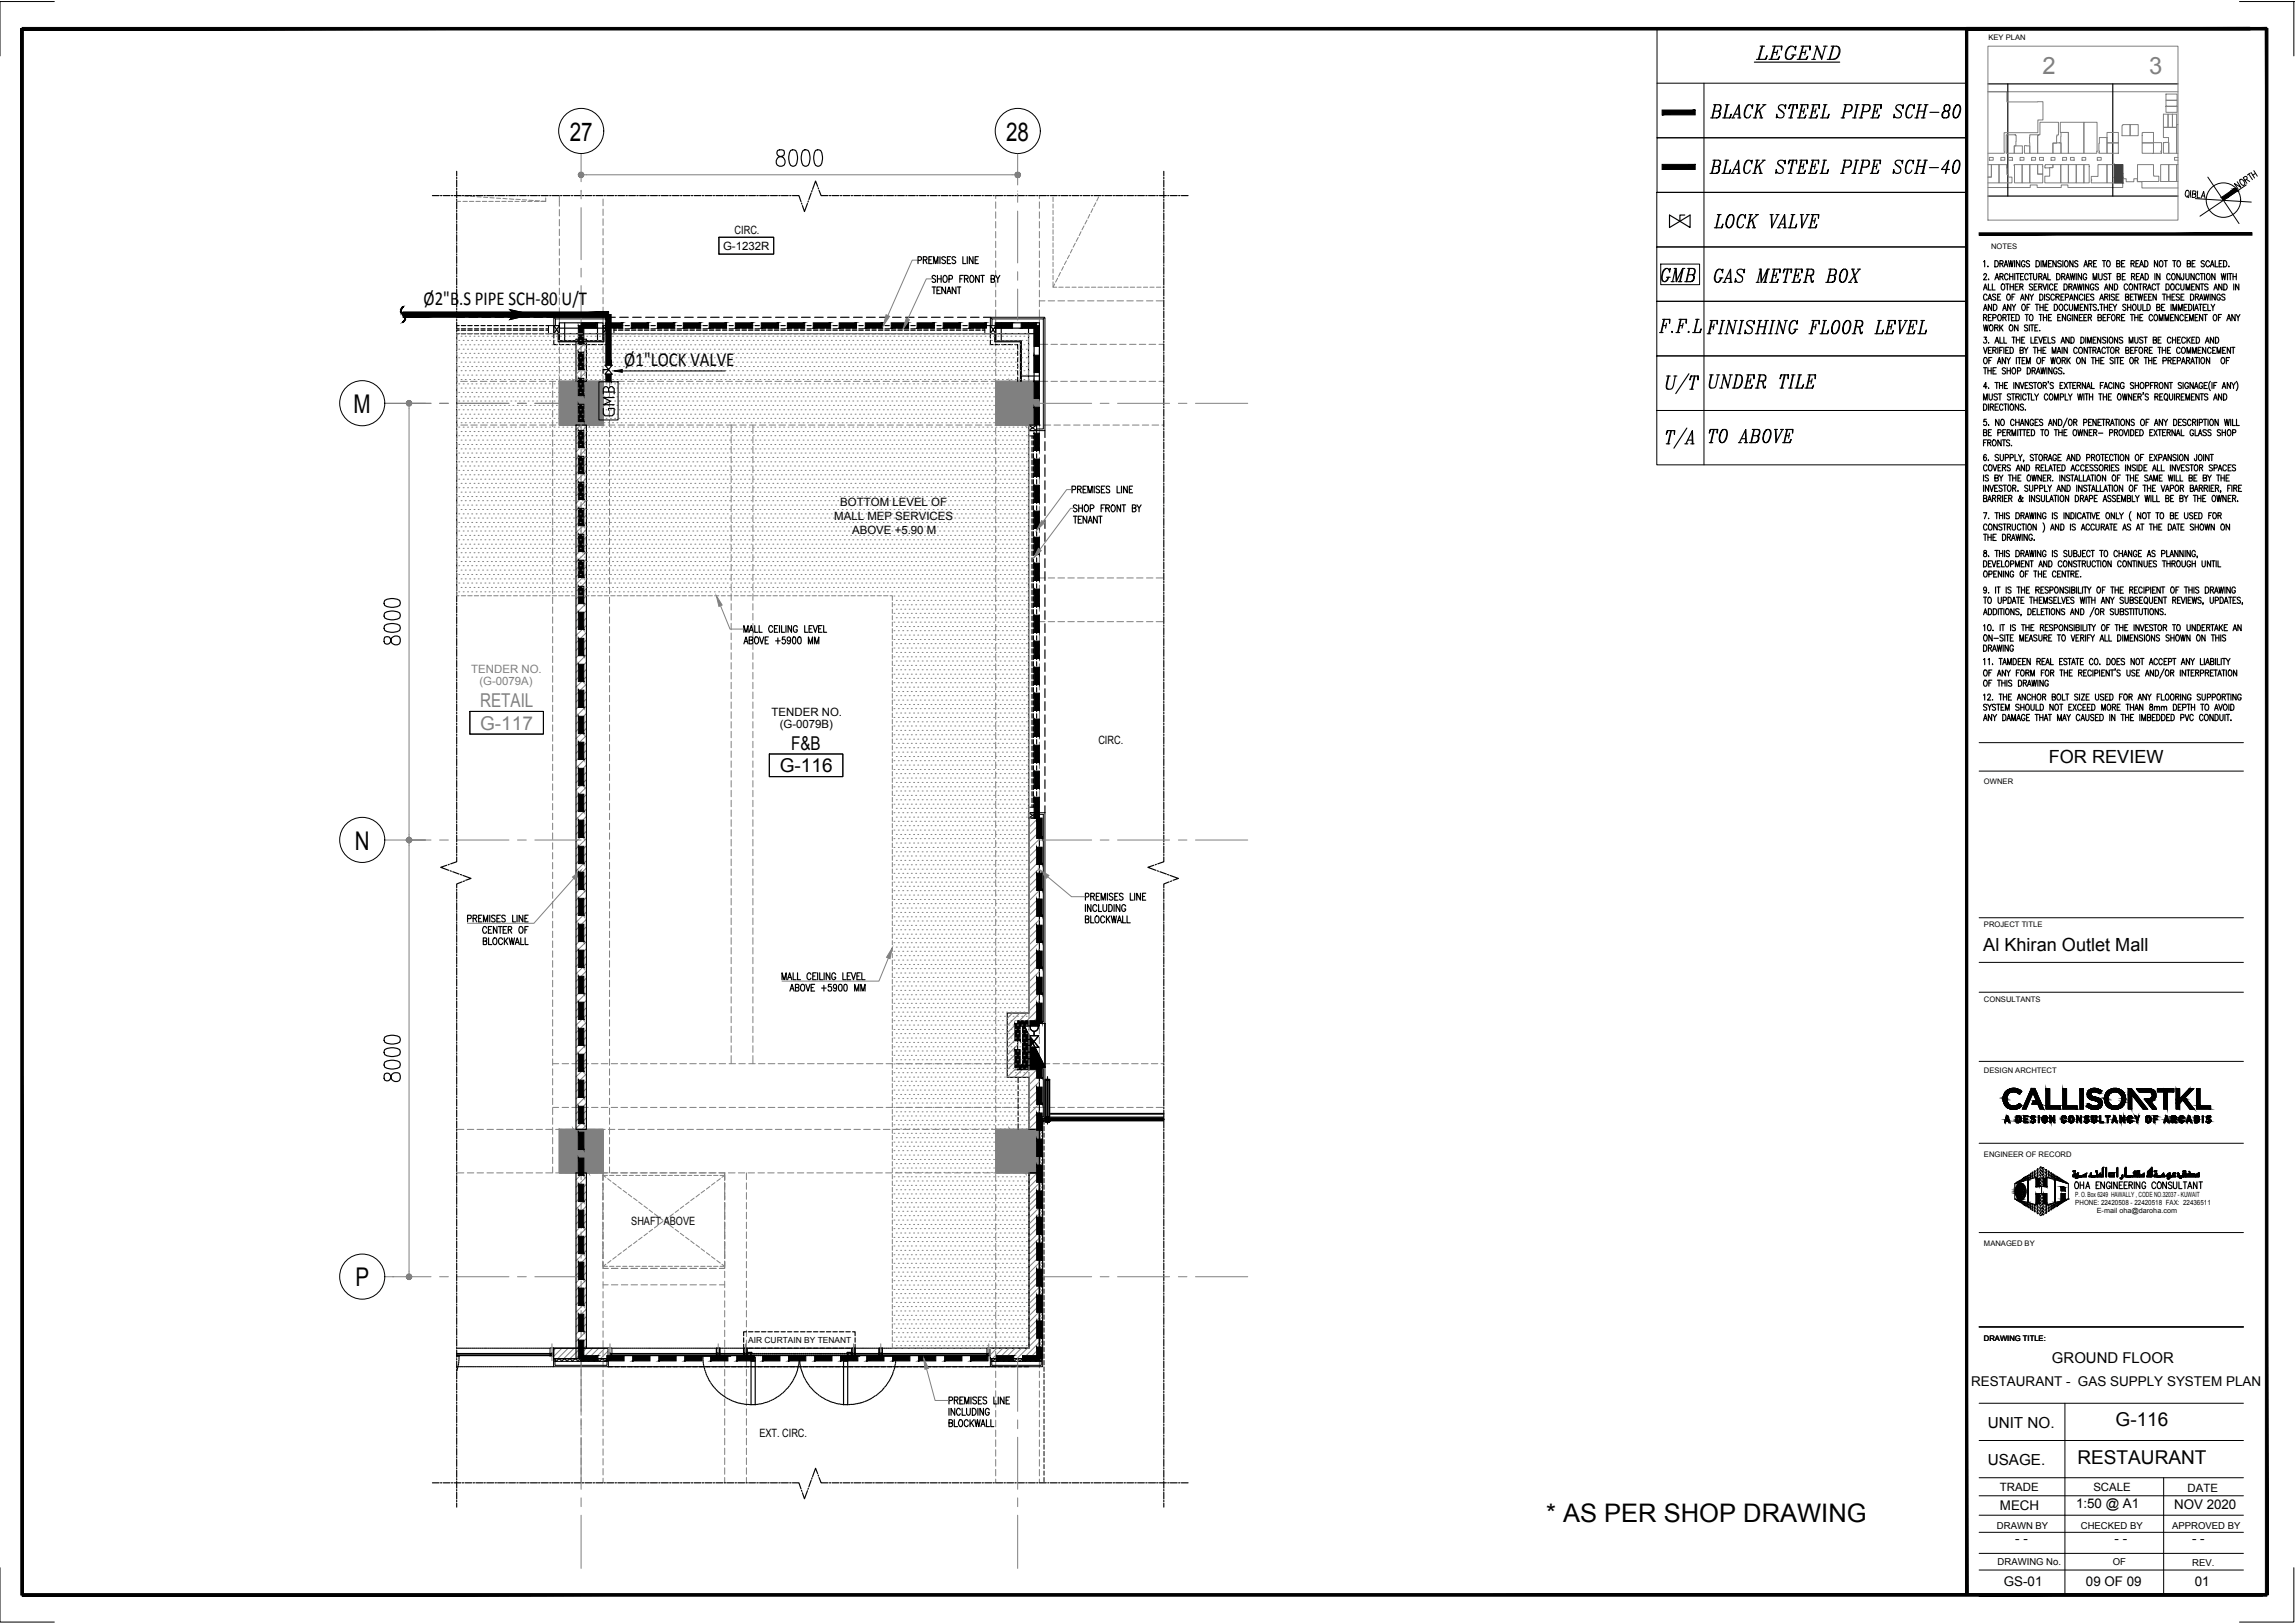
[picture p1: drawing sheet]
<svg xmlns="http://www.w3.org/2000/svg" width="420mm" height="297mm" viewBox="0 0 420 297" stroke-linecap="round" stroke-linejoin="round" font-family="sans-serif">
<defs><g id="words">
<text font-size="7.5" x="303.7" y="73.4">U/T</text>
<g font-size="5.7">
<text x="311.9" y="22.9">BLACK STEEL PIPE SCH-80</text>
<text x="312.6" y="43">LOCK VALVE</text>
<text x="303" y="52.9">GMB</text>
<text x="312.6" y="52.9">GAS METER BOX</text>
<text x="311.9" y="72.3">UNDER TILE</text>
<text x="311.9" y="82.2">TO ABOVE</text>
</g>
<text font-size="5.3" x="311.9" y="32.8">BLACK STEEL PIPE SCH-40</text>
<text font-size="4.9" x="113.2" y="77.3" transform="rotate(-90 113.2 77.3)">GMB</text>
<g font-size="4.7">
<text x="104.3" y="25.8">27</text>
<text x="184.2" y="25.8">28</text>
<text x="64.7" y="75.6">M</text>
<text x="64.9" y="155.5">N</text>
<text x="65.1" y="235.4">P</text>
<text x="283" y="278.5">* AS PER SHOP DRAWING</text>
</g>
<g font-size="4.4" fill="#808080">
<text x="373.9" y="13.5">2</text>
<text x="393.5" y="13.5">3</text>
</g>
<g font-size="3.6">
<text x="77.6" y="55.9">Ø2&quot;B.S PIPE SCH-80 U/T</text>
<text x="114.3" y="67">Ø1&quot;LOCK VALVE</text>
</g>
<g font-size="3.5" fill="#808080">
<text x="87.9" y="129.4">RETAIL</text>
<text x="87.9" y="133.5">G-117</text>
</g>
<g font-size="3.5">
<text x="144.8" y="137.2">F&amp;B</text>
<text x="142.7" y="141.3">G-116</text>
<text x="387.3" y="261.1">G-116</text>
<text x="380.3" y="267.9">RESTAURANT</text>
</g>
<g font-size="3.3">
<text x="375.1" y="139.6">FOR REVIEW</text>
<text x="363.1" y="174.1">Al Khiran Outlet Mall</text>
</g>
<g font-size="2.8">
<text x="363.9" y="261.3">UNIT NO.</text>
<text x="363.9" y="268.1">USAGE.</text>
</g>
<text font-size="2.7" x="375.7" y="249.4">GROUND FLOOR</text>
<text font-size="2.5" x="360.8" y="253.6">RESTAURANT - GAS SUPPLY SYSTEM PLAN</text>
<g font-size="2.4">
<text x="380.1" y="276">1:50 @ A1</text>
<text x="366.1" y="276.4">MECH</text>
<text x="398" y="276.2">NOV 2020</text>
<text x="368.9" y="282.4">- -</text>
<text x="387.1" y="282.3">- -</text>
<text x="401.3" y="282.3">- -</text>
<text x="366.9" y="290.2">GS-01</text>
<text x="381.9" y="290.3">09 OF 09</text>
<text x="401.8" y="290.2">01</text>
</g>
<g font-size="2.1">
<text x="132.4" y="45.7">G-1232R</text>
<text x="134.5" y="42.9">CIRC.</text>
<text x="152.7" y="95.1">MALL MEP SERVICES</text>
<text x="153.8" y="92.6">BOTTOM LEVEL OF</text>
<text x="156" y="97.6">ABOVE +5.90 M</text>
<text x="141.3" y="131">TENDER NO.</text>
<text x="142.7" y="133.2">(G-0079B)</text>
<text x="201.1" y="136.2">CIRC.</text>
<text x="115.6" y="224.2">SHAFT ABOVE</text>
<text x="139" y="262.9">EXT. CIRC.</text>
<text x="366.1" y="273">TRADE</text>
<text x="383.2" y="273">SCALE</text>
<text x="400.5" y="273">DATE</text>
</g>
<g font-size="2.1" fill="#808080">
<text x="86.3" y="123.2">TENDER NO.</text>
<text x="87.8" y="125.4">(G-0079A)</text>
</g>
<g font-size="1.7">
<text x="365.6" y="279.8">DRAWN BY</text>
<text x="381" y="279.8">CHECKED BY</text>
<text x="397.7" y="279.8">APPROVED BY</text>
<text x="365.7" y="286.5">DRAWING No.</text>
<text x="386.8" y="286.5">OF</text>
<text x="401.4" y="286.6">REV.</text>
</g>
<text font-size="1.5" x="137" y="245.7">AIR CURTAIN BY TENANT</text>
<g font-size="1.4">
<text x="364" y="7.4">KEY PLAN</text>
<text x="364.5" y="45.6">NOTES</text>
<text x="363.2" y="143.5">OWNER</text>
<text x="363.2" y="169.7">PROJECT TITLE</text>
<text x="363.2" y="183.3">CONSULTANTS</text>
<text x="363.2" y="196.4">DESIGN ARCHTECT</text>
<text x="363.2" y="211.7">ENGINEER OF RECORD</text>
<text x="363.2" y="228.1">MANAGED BY</text>
<text x="363.2" y="245.3">DRAWING TITLE:</text>
</g>
<g font-size="1.3">
<text x="379.9" y="219.1">P. O. Box 6249 HAWALLY , CODE NO.32037 - KUWAIT</text>
<text x="379.9" y="220.6">PHONE: 22420508 - 22420518 FAX: 22436511</text>
<text x="383.9" y="221.9">E-mail oha@daroha.com</text>
</g>
</g></defs>
<!-- layer: General Layout mezz$0$S-280-M_STRUCT_FRAME -->
<g fill="none" stroke="#808080" stroke-width=".18">
<path d="M102.4 35.8v1.9M102.4 38.3v1.2M110.4 35.8h.1M110.4 36.4v1.3M110.4 38.3v1.1M182.3 35.8v.6M182.3 36.9v1.2M182.3 38.8v1.1M190.3 35.8v.6M190.3 36.9v1.2M190.3 38.8v1.1M102.4 40.2v1.1"/>
<path d="M102.4 41.9v1.2M102.4 43.7v1.2M102.4 45.5v1.2M102.4 47.3v1.2M102.4 49.1v1.2M102.4 50.9v1.2M102.4 52.7v1.2M102.4 54.5v1.2M102.4 56.3v1.2M102.4 58.1v1.2M102.4 59.9v1.2M110.4 40v1.3"/>
<path d="M110.4 41.9v1.1M110.4 43.6v1.2M110.4 45.5v1.1M110.4 47.2v1.2M110.4 49.1v1.1M110.4 50.8v1.2M110.4 52.6v1.2M110.4 54.4v1.2M110.4 56.2v1.2M110.4 58v1.2M110.4 59.8v1.2M182.3 40.5v1.2"/>
<path d="M182.3 42.4v1.1M182.3 44.1v1.2M182.3 45.9v1.2M182.3 47.7v1.2M182.3 49.5v1.2M182.3 51.3v1.2M182.3 53.1v1.2M182.3 54.9v1.2M182.3 56.7v1.2M182.3 58.5v1.2M190.3 40.5v1.2M190.3 42.4v1.1"/>
<path d="M190.3 44.1v1.2M190.3 45.9v1.2M190.3 47.7v1.2M190.3 49.5v1.2M190.3 51.3v1.2M190.3 53.1v1.2M190.3 54.9v1.2M190.3 56.7v1.2M190.3 58.5v1.2M190.3 55.1h1M191.9 55.1h1.2M193.7 55.1h1.2"/>
<path d="M195.5 55.1h1.2M197.3 55.1h1.2M199.1 55.1h1.2M200.9 55.1h1.2M202.7 55.1h1.2M204.5 55.1h1.2M206.3 55.1h1.2M208.1 55.1h1.2M209.9 55.1h1.2M211.7 55.1h1.2M83.6 77.8h.2M83.6 69.8h.1"/>
<path d="M84.3 69.8h1.3M84.4 77.8h1.2M86.1 69.8h1.2M86.2 77.8h1.2M87.9 69.8h1.3M88 77.8h1.2M89.7 69.8h1.2M89.8 77.8h1.2M91.5 69.8h1.2M91.6 77.8h1.2M93.3 69.8h1.2M93.4 77.8h1.2"/>
<path d="M95.1 69.8h1.2M95.2 77.8h1.2M96.9 69.8h1.2M97 77.8h1.2M98.7 69.8h1.2M98.8 77.8h1.2M100.5 69.8h1.2M100.6 77.8h1.2M101.2 69.8v1.1M101.2 71.5v1.2M101.2 73.3v1.2M101.2 75.1v1.2"/>
<path d="M101.2 76.9v1.2M101.2 78.7v1.2M102.3 69.8h1.2M102.4 77.8h1.1M102.4 61.7v1.2M102.4 63.5v1.2M102.4 65.3v1.2M102.4 67.1v1.2M102.4 68.9v.9M104.1 69.8h1.2M104.2 77.8h1.2M105.9 69.8h1.2"/>
<path d="M106 77.8h1.1M110.4 61.6v1.2M110.4 63.4v1.2M110.4 65.2v1.2M110.4 67v1.2M111.6 78.7v1.2M114.9 69.8h1.2M114.9 77.8h1.3M116.7 69.8h1.2M116.8 77.8h1.1M118.5 69.8h1.2M118.5 77.8h1.3"/>
<path d="M120.3 69.8h1.2M120.4 77.8h1.1M122.1 69.8h1.2M122.1 77.8h1.3M123.9 69.8h1.2M124 77.8h1.1M125.7 69.8h1.2M125.7 77.8h1.3M127.5 69.8h1.2M127.6 77.8h1.1M129.3 69.8h1.2M129.3 77.8h1.3"/>
<path d="M131.1 69.8h1.2M131.1 77.8h1.2M132.9 69.8h1.2M132.9 77.8h1.9M133.9 77.8v1.5M133.9 79.9v1.2M134.7 69.8h1.2M135.4 77.8h1.2M136.5 69.8h1.2M137.2 77.8h1.2M137.8 77.8v1.5M137.8 79.9v1.2"/>
<path d="M138.3 69.8h1.2M139 77.8h1.2M140.1 69.8h1.2M140.8 77.8h1.2M141.9 69.8h1.2M142.6 77.8h1.2M143.7 69.8h1.2M144.4 77.8h1.2M145.5 69.8h1.2M146.2 77.8h1.2M147.3 69.8h1.2M148 77.8h1.2"/>
<path d="M149.1 69.8h1.2M149.8 77.8h1.2M150.9 69.8h1.2M151.6 77.8h1.2M152.7 69.8h1.2M153.4 77.8h1.2M154.5 69.8h1.2M155.2 77.8h1.2M156.3 69.8h1.1M157 77.8h1.2M158.1 69.8h1.2M158.8 77.8h1.2"/>
<path d="M159.9 69.8h1.1M160.6 77.8h1.2M161.7 69.8h1.2M162.4 77.8h1.2M163.4 69.8h1.2M164.2 77.8h1.2M165.3 69.8h1.2M166 77.8h1.2M167 69.8h1.2M167.8 77.8h1.2M168.8 69.8h1.3M169.6 77.8h1.2"/>
<path d="M170.6 69.8h1.2M171.4 77.8h1.2M172.4 69.8h1.3M173.2 77.8h1.2M174.2 69.8h1.2M175 77.8h1.1M176 69.8h1.2M176.7 77.8h1.3M177.8 69.8h1.2M178.6 77.8h1.1M179.6 69.8h1.2M180.3 77.8h1.3"/>
<path d="M181.4 69.8h.9M182.2 77.8h1.1M182.3 60.3v1.2M182.3 62.1v1.2M182.3 63.9v1.2M182.3 65.7v1.2M182.3 67.5v1.2M182.3 69.3v1.2M182.3 71.1v1.2M182.3 72.9v1.2M182.3 74.7v1.2M182.3 76.5v1.2"/>
<path d="M182.3 78.3v1.2M183.9 77.8h1.3M185.8 77.8h1.1M187.5 77.8h1.3M189.4 77.8h1.1M190.3 69.8h1.5M190.3 60.3v1.2M190.3 62.1v1.2M190.3 63.9v1.2M190.3 65.7v1.2M190.3 67.5v1.2M190.3 69.3v1.2"/>
<path d="M190.3 71.1v1.2M190.3 72.9v1.2M190.3 74.7v1.2M190.3 76.5v1.2M190.3 78.3v1.2M190.3 63h1.5M191.1 77.8h1.3M192.4 69.8h1.2M192.4 63h1.2M193 77.8h1.1M194.2 69.8h1.2M194.2 63h1.2"/>
<path d="M194.7 77.8h1.2M196 69.8h1.2M196 63h1.2M196.6 77.8h1.1M197.8 69.8h1.2M197.8 63h1.2M198.3 77.8h1.2M199.6 69.8h1.2M199.6 63h1.2M200.2 77.8h1.1M201.4 69.8h1.2M201.4 63h1.2"/>
<path d="M201.9 77.8h1.2M203.2 69.8h1.2M203.2 63h1.2M203.8 77.8h1.1M205 69.8h1.2M205 63h1.2M205.5 77.8h1.2M206.8 69.8h1.2M206.8 63h1.2M207.3 77.8h1.2M208.6 69.8h1.2M208.6 63h1.2"/>
<path d="M209.1 77.8h1.2M210.4 69.8h1.2M210.4 63h1.2M210.9 77.8h1.2M212.2 69.8h.9M212.2 63h.9M212.7 77.8h.4M101.2 80.5v1.2M101.2 82.3v1.2M101.2 84.1v1.2M101.2 85.9v1.2M101.2 87.7v1.2"/>
<path d="M101.2 89.5v1.2M101.2 91.3v1.2M101.2 93.1v1.2M101.2 94.9v1.2M101.2 96.7v1.2M101.2 98.5v1.2M111.6 80.5v1.2M111.6 82.3v1.2M111.6 84.1v1.2M111.6 85.9v1.2M111.6 87.7v1.2M111.6 89.5v1.2"/>
<path d="M111.6 91.3v1.2M111.6 93.1v1.2M111.6 94.9v1.2M111.6 96.7v1.2M111.6 98.5v1.2M133.9 81.7v1.2M133.9 83.5v1.2M133.9 85.3v1.2M133.9 87.1v1.2M133.9 88.9v1.2M133.9 90.7v1.2M133.9 92.5v1.2"/>
<path d="M133.9 94.3v1.2M133.9 96.1v1.2M133.9 97.9v1.2M133.9 99.7v1.2M137.8 81.7v1.2M137.8 83.5v1.2M137.8 85.3v1.2M137.8 87.1v1.2M137.8 88.9v1.2M137.8 90.7v1.2M137.8 92.5v1.2M137.8 94.3v1.2"/>
<path d="M137.8 96.1v1.2M137.8 97.9v1.2M137.8 99.7v1.2M182.3 80.1v1.2M182.3 81.9v1.2M182.3 83.7v1.2M182.3 85.5v1.2M182.3 87.3v1.2M182.3 89.1v1.2M182.3 90.9v1.2M182.3 92.7v1.2M182.3 94.5v1.2"/>
<path d="M182.3 96.3v1.2M182.3 98.1v1.2M182.3 99.9v1.2M190.3 80.1v1.2M190.3 81.9v1.2M190.3 83.7v1.2M190.3 85.5v1.2M190.3 87.3v1.2M190.3 89.1v1.2M190.3 90.9v1.2M190.3 92.7v1.2M190.3 94.5v1.2"/>
<path d="M190.3 96.3v1.2M190.3 98.1v1.2M190.3 99.9v1.2M101.2 100.3v1.2M101.2 102.1v1.2M101.2 103.9v1.2M101.2 105.7v1.2M101.2 107.5v1.2M101.2 109.3v1.2M101.2 111.1v1.2M101.2 112.9v1.2M101.2 114.7v1.2"/>
<path d="M101.2 116.5v1.2M101.2 118.3v1.2M111.6 100.3v1.2M111.6 102.1v1.2M111.6 103.9v1.2M111.6 105.7v1.2M111.6 107.5v1.2M111.6 109.3v1.2M111.6 111.1v1.2M111.6 112.9v1.2M111.6 114.7v1.2M111.6 116.5v1.2"/>
<path d="M111.6 118.3v1.2M133.9 101.5v1.2M133.9 103.3v1.2M133.9 105.1v1.2M133.9 106.9v1.2M133.9 108.7v1.2M133.9 110.5v1.2M133.9 112.3v1.2M133.9 114.1v1.2M133.9 115.9v1.2M133.9 117.7v1.2M133.9 119.5v1.2"/>
<path d="M137.8 101.5v1.2M137.8 103.3v1.2M137.8 105.1v1.2M137.8 106.9v1.2M137.8 108.7v1.2M137.8 110.5v1.2M137.8 112.3v1.2M137.8 114.1v1.2M137.8 115.9v1.2M137.8 117.7v1.2M137.8 119.5v1.2M182.3 101.7v1.2"/>
<path d="M182.3 103.5v1.2M182.3 105.3v1.2M182.3 107.1v1.2M182.3 108.9v1.2M182.3 110.7v1.2M182.3 112.5v1.2M182.3 114.3v1.2M182.3 116.1v1.1M182.3 117.9v1.2M182.3 119.7v1.1M190.3 113.8h1M190.3 101.7v1.2"/>
<path d="M190.3 103.5v1.2M190.3 105.3v1.2M190.3 107.1v1.2M190.3 108.9v1.2M190.3 110.7v1.2M190.3 112.5v1.2M190.3 114.3v1.2M190.3 116.1v1.1M190.3 117.9v1.2M190.3 119.7v1.1M190.3 105.8h1M191.9 113.8h1.2"/>
<path d="M191.9 105.8h1.2M193.7 113.8h1.2M193.7 105.8h1.2M195.5 113.8h1.2M195.5 105.8h1.2M197.3 113.8h1.2M197.3 105.8h1.2M199.1 113.8h1.2M199.1 105.8h1.2M200.9 113.8h1.2M200.9 105.8h1.2M202.7 113.8h1.2"/>
<path d="M202.7 105.8h1.2M204.5 113.8h1.2M204.5 105.8h1.2M206.3 113.8h1.2M206.3 105.8h1.2M208.1 113.8h1.2M208.1 105.8h1.2M209.9 113.8h1.2M209.9 105.8h1.2M211.7 113.8h1.2M211.7 105.8h1.2M101.2 120v1.3"/>
<path d="M101.2 121.9v1.1M101.2 123.6v1.3M101.2 125.5v1.1M101.2 127.2v1.3M101.2 129.1v1.1M101.2 130.8v1.3M101.2 132.7v1.1M101.2 134.4v1.3M101.2 136.3v1.1M101.2 138v1.3M101.2 139.9v1.1M111.6 120v1.3"/>
<path d="M111.6 121.9v1.1M111.6 123.6v1.3M111.6 125.5v1.1M111.6 127.2v1.3M111.6 129.1v1.1M111.6 130.8v1.3M111.6 132.7v1.1M111.6 134.4v1.3M111.6 136.3v1.1M111.6 138v1.3M111.6 139.9v1.1M133.9 121.3v1.2"/>
<path d="M133.9 123v1.3M133.9 124.9v1.2M133.9 126.6v1.3M133.9 128.5v1.2M133.9 130.2v1.3M133.9 132.1v1.2M133.9 133.8v1.2M133.9 135.7v1.1M133.9 137.4v1.2M133.9 139.3v1.1M137.8 121.3v1.2M137.8 123v1.3"/>
<path d="M137.8 124.9v1.2M137.8 126.6v1.3M137.8 128.5v1.2M137.8 130.2v1.3M137.8 132.1v1.2M137.8 133.8v1.2M137.8 135.7v1.1M137.8 137.4v1.2M137.8 139.3v1.1M182.3 121.5v1.2M182.3 123.3v1.1M182.3 125.1v1.2"/>
<path d="M182.3 126.9v1.1M182.3 128.6v1.3M182.3 130.5v1.1M182.3 132.2v1.3M182.3 134.1v1.1M182.3 135.8v1.3M182.3 137.7v1.1M182.3 139.4v1.3M190.3 121.5v1.2M190.3 123.3v1.1M190.3 125.1v1.2M190.3 126.9v1.1"/>
<path d="M190.3 128.6v1.3M190.3 130.5v1.1M190.3 132.2v1.3M190.3 134.1v1.1M190.3 135.8v1.3M190.3 137.7v1.1M190.3 139.4v1.3M101.2 141.6v1.3M101.2 143.5v1.1M101.2 145.2v1.3M101.2 147.1v1.1M101.2 148.8v1.2"/>
<path d="M101.2 150.7v1.1M101.2 152.4v1.2M101.2 154.2v1.2M101.2 156v1.2M101.2 157.8v1.2M101.2 159.6v1.2M111.6 141.6v1.3M111.6 143.5v1.1M111.6 145.2v1.3M111.6 147.1v1.1M111.6 148.8v1.2M111.6 150.7v1.1"/>
<path d="M111.6 152.4v1.2M111.6 154.2v1.2M111.6 156v1.2M111.6 157.8v1.2M111.6 159.6v1.2M133.9 141v1.2M133.9 142.9v1.1M133.9 144.6v1.2M133.9 146.5v1.1M133.9 148.2v1.2M133.9 150v1.2M133.9 151.8v1.2"/>
<path d="M133.9 153.6v1.2M133.9 155.4v1.2M133.9 157.2v1.2M133.9 159v1.2M137.8 141v1.2M137.8 142.9v1.1M137.8 144.6v1.2M137.8 146.5v1.1M137.8 148.2v1.2M137.8 150v1.2M137.8 151.8v1.2M137.8 153.6v1.2"/>
<path d="M137.8 155.4v1.2M137.8 157.2v1.2M137.8 159v1.2M182.3 141.3v1.1M182.3 143v1.3M182.3 144.9v1.1M182.3 146.6v1.3M182.3 148.4v1.2M182.3 150.2v1.3M182.3 152v1.2M182.3 153.8v1.3M182.3 155.6v1.2"/>
<path d="M182.3 157.4v1.2M182.3 159.2v1.2M190.3 141.3v1.1M190.3 143v1.3M190.3 144.9v1.1M190.3 146.6v1.3M190.3 148.4v1.2M190.3 150.2v1.3M190.3 152v1.2M190.3 153.8v1.3M190.3 155.6v1.2M190.3 157.4v1.2"/>
<path d="M190.3 159.2v1.2M101.2 161.4v1.2M101.2 163.2v1.2M101.2 165v1.2M101.2 166.8v1.2M101.2 168.6v1.2M101.2 170.4v1.2M101.2 172.2v1.2M101.2 174v1.2M101.2 175.8v1.2M101.2 177.6v1.2M101.2 179.4v1.2"/>
<path d="M111.6 161.4v1.2M111.6 163.2v1.2M111.6 165v1.2M111.6 166.8v1.2M111.6 168.6v1.2M111.6 170.4v1.2M111.6 172.2v1.2M111.6 174v1.2M111.6 175.8v1.2M111.6 177.6v1.2M111.6 179.4v1.2M133.9 160.8v1.2"/>
<path d="M133.9 162.6v1.2M133.9 164.4v1.2M133.9 166.2v1.2M133.9 168v1.2M133.9 169.8v1.2M133.9 171.6v1.2M133.9 173.4v1.2M133.9 175.2v1.2M133.9 177v1.2M133.9 178.8v1.2M137.8 160.8v1.2M137.8 162.6v1.2"/>
<path d="M137.8 164.4v1.2M137.8 166.2v1.2M137.8 168v1.2M137.8 169.8v1.2M137.8 171.6v1.2M137.8 173.4v1.2M137.8 175.2v1.2M137.8 177v1.2M137.8 178.8v1.2M182.3 161v1.2M182.3 162.8v1.2M182.3 164.6v1.2"/>
<path d="M182.3 166.4v1.2M182.3 168.2v1.2M182.3 170v1.2M182.3 171.8v1.2M182.3 173.6v1.2M182.3 175.4v1.2M182.3 177.2v1.2M182.3 179v1.2M190.3 161v1.2M190.3 162.8v1.2M190.3 164.6v1.2M190.3 166.4v1.2"/>
<path d="M190.3 168.2v1.2M190.3 170v1.2M190.3 171.8v1.2M190.3 173.6v1.2M190.3 175.4v1.2M190.3 177.2v1.2M190.3 179v1.2M101.2 194.7h1.1M101.2 181.2v1.2M101.2 183v1.2M101.2 184.8v1.2M101.2 186.6v1.2"/>
<path d="M101.2 188.4v1.2M101.2 190.2v1.2M101.2 192v1.2M101.2 193.8v1.2M101.2 195.6v1.2M101.2 197.4v1.2M101.2 199.2v1.2M102.9 194.7h1.2M104.7 194.7h1.2M106.5 194.7h1.2M108.3 194.7h1.2M110.1 194.7h1.2"/>
<path d="M111.6 181.2v1.2M111.6 183v1.2M111.6 184.8v1.2M111.6 186.6v1.2M111.6 188.4v1.2M111.6 190.2v1.2M111.6 192v1.2M111.6 193.8v1.2M111.6 195.6v1.2M111.6 197.4v1.2M111.6 199.2v1.2M111.9 194.7h1.2"/>
<path d="M113.7 194.7h1.2M115.5 194.7h1.2M117.3 194.7h1.2M119.1 194.7h1.2M120.9 194.7h1.2M122.7 194.7h1.2M124.5 194.7h1.2M126.3 194.7h1.2M128.1 194.7h1.1M129.9 194.7h1.2M131.7 194.7h1.1M133.5 194.7h1.2"/>
<path d="M133.9 180.6v1.2M133.9 182.4v1.2M133.9 184.2v1.2M133.9 186v1.2M133.9 187.8v1.2M133.9 189.6v1.2M133.9 191.4v1.2M133.9 193.2v1.5M135.3 194.7h1.1M137.1 194.7h1.2M137.8 180.6v1.2M137.8 182.4v1.2"/>
<path d="M137.8 184.2v1.2M137.8 186v1.2M137.8 187.8v1.2M137.8 189.6v1.2M137.8 191.4v1.2M137.8 193.2v1.5M138.9 194.7h1.1M140.6 194.7h1.3M142.5 194.7h1.1M144.2 194.7h1.3M146 194.7h1.2M147.8 194.7h1.3"/>
<path d="M149.6 194.7h1.2M151.4 194.7h1.3M153.2 194.7h1.2M155 194.7h1.3M156.8 194.7h1.2M158.6 194.7h1.3M160.4 194.7h1.2M162.2 194.7h1.2M164 194.7h1.2M165.8 194.7h1.2M167.6 194.7h1.2M169.4 194.7h1.2"/>
<path d="M171.2 194.7h1.2M173 194.7h1.2M174.8 194.7h1.2M176.6 194.7h1.2M178.4 194.7h1.2M180.2 194.7h1.2M182 194.7h1.2M182.3 180.8v1.2M182.3 182.6v1.2M182.3 184.4v1.2M182.3 186.2v1.2M182.3 188v1.2"/>
<path d="M182.3 189.8v1.2M182.3 191.6v1.2M182.3 193.4v1.2M182.3 195.2v1.2M182.3 197v1.2M182.3 198.8v1.2M183.8 194.7h1.2M185.6 194.7h1.2M187.4 194.7h1.2M189.2 194.7h1.2M190.3 180.8v1.2M190.3 182.6v1.2"/>
<path d="M190.3 184.4v1.2M190.3 186.2v1.2M190.3 188v1.2M190.3 189.8v1.2M190.3 191.6v1.2M190.3 193.4v1.2M190.3 195.2v1.2M190.3 197v1.2M190.3 198.8v1.2M191 194.7h1.2M192.8 194.7h1.2M194.6 194.7h1.2"/>
<path d="M196.4 194.7h1.2M198.2 194.7h1.2M200 194.7h1.2M201.8 194.7h1.2M203.6 194.7h1.2M205.4 194.7h1.2M207.2 194.7h1.2M209 194.7h1.2M210.8 194.7h1.2M212.6 194.7h.5M83.7 214.7h1.2M83.7 206.7h1.2"/>
<path d="M85.6 214.7h1.1M85.6 206.7h1.1M87.3 214.7h1.2M87.3 206.7h1.2M89.2 214.7h1.1M89.2 206.7h1.1M90.9 214.7h1.2M90.9 206.7h1.2M92.7 214.7h1.2M92.7 206.7h1.2M94.5 214.7h1.2M94.5 206.7h1.2"/>
<path d="M96.3 214.7h1.2M96.3 206.7h1.2M98.1 214.7h1.2M98.1 206.7h1.2M99.9 214.7h1.2M99.9 206.7h1.2M101.2 202.7h1.1M101.2 201v1.2M101.2 202.8v1.2M101.2 204.6v1.2M101.2 206.4v1.2M101.2 208.2v1.2"/>
<path d="M101.2 210v1.2M101.2 211.8v1.2M101.2 213.6v1.1M101.7 214.7h1.2M101.7 206.7h1.2M102.9 202.7h1.2M103.5 214.7h1.2M103.5 206.7h1.2M104.7 202.7h1.2M105.3 214.7h2.3M105.3 206.7h1.9M106.4 214.7v1.2"/>
<path d="M106.4 216.5v1.2M106.4 218.3v1.2M106.5 202.7h1.2M107.8 206.7h1.2M108.2 214.7h1.2M108.3 202.7h1.2M109.6 206.7h1.2M110 214.7h1.3M110.1 202.7h1.2M110.4 213.1v1.1M110.4 214.7v1.3M110.4 216.5v1.3"/>
<path d="M110.4 218.3v1.3M111.4 206.7h1.2M111.6 201v1.2M111.6 202.8v1.2M111.6 204.6v1.2M111.6 206.4v1.2M111.6 208.2v1.2M111.6 210v1.2M111.6 211.8v1.2M111.6 213.6v1.1M111.8 214.7h1.3M111.9 202.7h1.2"/>
<path d="M113.2 206.7h1.2M113.6 214.7h1.3M113.7 202.7h1.2M115 206.7h1.2M115.4 214.7h1.3M115.5 202.7h1.2M116.8 206.7h1.2M117.2 214.7h1.3M117.3 202.7h1.2M118.6 206.7h1.2M119 214.7h1.3M119.1 202.7h1.2"/>
<path d="M120.4 206.7h1.2M120.8 214.7h1.3M120.9 202.7h1.2M122.2 206.7h1.2M122.6 214.7h1.3M122.7 202.7h1.2M124 206.7h1.2M124.4 214.7h1.3M124.5 202.7h1.1M125.8 206.7h1.2M126.2 214.7h1.3M126.3 202.7h1.2"/>
<path d="M127.6 206.7h1.2M128 214.7h1.3M128.1 202.7h1.1M129.4 206.7h1.2M129.8 214.7h1.3M129.9 202.7h1.2M131.1 206.7h1.3M131.6 214.7h1.2M131.7 202.7h1.1M131.7 214.7h1v1.2M132.7 214.7v1.2M132.7 216.5v1.2"/>
<path d="M132.7 218.3v1.2M133 206.7h1.2M133.3 214.7h1.3M133.5 202.7h1.2M134.7 206.7h1.3M135.2 214.7h1.2M135.3 202.7h1.1M136.6 206.7h1.2M136.7 214.7v1.2M136.7 216.5v1.2M136.7 218.3v1.2M136.9 214.7h1.2"/>
<path d="M137 202.7h1.3M138.3 206.7h1.3M138.8 214.7h1.2M138.9 202.7h1.1M140.2 206.7h1.2M140.5 214.7h1.2M140.6 202.7h1.3M141.9 206.7h1.2M142.4 214.7h1.2M142.5 202.7h1.1M143.8 206.7h1.1M144.1 214.7h1.2"/>
<path d="M144.2 202.7h1.3M145.5 206.7h1.2M146 214.7h1.2M146 202.7h1.2M147.4 206.7h1.1M147.7 214.7h1.2M147.8 202.7h1.3M149.1 206.7h1.2M149.5 214.7h1.2M149.6 202.7h1.2M151 206.7h1.1M151.3 214.7h1.2"/>
<path d="M151.4 202.7h1.3M152.7 206.7h1.2M153.1 214.7h1.2M153.2 202.7h1.2M154.5 206.7h1.2M154.9 214.7h1.2M155 202.7h1.3M156.3 206.7h1.2M156.7 214.7h1.2M156.8 202.7h1.2M158.1 206.7h1.2M158.5 214.7h1.2"/>
<path d="M158.6 202.7h1.2M159.9 206.7h1.2M160.3 214.7h1.2M160.4 202.7h1.2M161.7 206.7h1.2M162.1 214.7h1.2M162.2 202.7h1.2M163.5 206.7h1.2M163.9 214.7h1.2M164 202.7h1.2M165.3 206.7h1.2M165.7 214.7h1.2"/>
<path d="M165.8 202.7h1.2M167.1 206.7h1.2M167.5 214.7h1.2M167.6 202.7h1.2M168.9 206.7h1.2M169.3 214.7h1.2M169.4 202.7h1.2M170.7 206.7h1.2M171.1 214.7h1.2M171.2 202.7h1.2M172.5 206.7h1.2M172.9 214.7h1.2"/>
<path d="M173 202.7h1.2M174.3 206.7h1.2M174.7 214.7h1.2M174.8 202.7h1.2M176.1 206.7h1.2M176.5 214.7h1.2M176.6 202.7h1.2M177.9 206.7h1.2M178.3 214.7h1.2M178.4 202.7h1.2M179.7 206.7h1.2M180.1 214.7h1.2"/>
<path d="M180.2 202.7h1.2M181.5 206.7h.8M181.9 214.7h1.2M182 202.7h1.2M182.3 200.6v1.2M182.3 202.4v1.2M182.3 204.2v1.2M182.3 206v1.2M182.3 207.8v1.2M182.3 209.6v1.2M182.3 211.4v1.2M182.3 213.2v1.2"/>
<path d="M182.3 215v1.2M182.3 216.8v1.2M182.3 218.6v1.2M183.7 214.7h1.2M183.8 202.7h1.2M185.5 214.7h1.2M185.6 202.7h1.2M187.3 214.7h1.2M187.4 202.7h1.2M189.1 214.7h1.2M189.2 202.7h2.1M190.3 200.6v1.2"/>
<path d="M190.3 202.4v1.2M190.3 204.2v1.2M190.3 206v1.2M190.3 207.8v1.2M190.3 209.6v1.2M190.3 211.4v1.2M190.3 213.2v1.2M190.3 215v1.2M190.3 216.8v1.2M190.3 218.6v1.2M191.9 202.7h1.2M193.7 202.7h1.2"/>
<path d="M195.5 202.7h1.2M197.3 202.7h1.2M199.1 202.7h1.2M200.9 202.7h1.2M202.7 202.7h1.2M204.5 202.7h1.2M206.3 202.7h1.2M208.1 202.7h1.2M209.9 202.7h1.2M211.7 202.7h1.2M106.4 220.1v1.2M106.4 221.9v1.2"/>
<path d="M106.4 223.7v1.2M106.4 225.5v1.2M106.4 227.3v1.2M106.4 229.1v1.2M106.4 230.9v1.2M106.4 232.6v1.2M106.4 234.5v1.2M106.4 236.2v1.2M106.4 238.1v1.2M106.4 239.8v1.2M110.4 230.9v1.2h.9h-.9M110.4 220.1v1.3"/>
<path d="M110.4 221.9v1.3M110.4 223.7v1.3M110.4 225.5v1.3M110.4 227.3v1.3M110.4 229.1v1.3M110.4 231v1.2M110.4 232.8v1.2M110.4 234.6v1.2M110.4 236.4v1.2M110.4 238.2v1.2M110.4 240v1.2M110.4 235.1h.9"/>
<path d="M111.9 232.1h1.2M111.9 235.1h1.2M113.7 232.1h1.2M113.7 235.1h1.2M115.5 232.1h1.2M115.5 235.1h1.2M117.3 232.1h1.2M117.3 235.1h1.2M119.1 232.1h1.2M119.1 235.1h1.2M120.9 232.1h1.2M120.9 235.1h1.2"/>
<path d="M122.7 232.1h1.2M122.7 235.1h1.2M124.5 232.1h1.2M124.5 235.1h1.2M126.3 232.1h1.2M126.3 235.1h1.2M128.1 232.1h1.2M128.1 235.1h1.2M129.9 232.1h1.2M129.9 235.1h1.2M131.7 235.1h1M132.7 230.9v1.2h-1h1"/>
<path d="M132.7 220.1v1.2M132.7 221.9v1.2M132.7 223.7v1.2M132.7 225.5v1.2M132.7 227.3v1.2M132.7 229.1v1.2M132.7 230.9v1.2M132.7 232.6v1.2M132.7 234.5v1.2M132.7 236.2v1.2M132.7 238.1v1.2M132.7 239.8v1.2"/>
<path d="M136.7 220.1v1.2M136.7 221.9v1.2M136.7 223.7v1.2M136.7 225.5v1.2M136.7 227.3v1.2M136.7 229.1v1.2M136.7 230.9v1.2M136.7 232.6v1.2M136.7 234.5v1.2M136.7 236.2v1.2M136.7 238.1v1.2M136.7 239.8v1.2"/>
<path d="M182.3 220.4v1.2M182.3 222.2v1.2M182.3 224v1.2M182.3 225.7v1.3M182.3 227.6v1.2M182.3 229.3v1.3M182.3 231.2v1.2M182.3 232.9v1.3M182.3 234.8v1.2M182.3 236.5v1.3M182.3 238.4v1.2M190.3 220.4v1.2"/>
<path d="M190.3 222.2v1.2M190.3 224v1.2M190.3 225.7v1.3M190.3 227.6v1.2M190.3 229.3v1.3M190.3 231.2v1.2M190.3 232.9v1.3M190.3 234.8v1.2M190.3 236.5v1.3M190.3 238.4v1.2M106.4 241.7v1.2M106.4 243.4v1.2"/>
<path d="M106.4 245.3v1.2M106.4 247v1.2M106.4 248.8v1.2M106.4 250.6v1.2M106.4 252.4v1.2M106.4 254.2v1.2M106.4 256v1.2M106.4 257.8v1.2M106.4 259.6v1.2M110.4 241.8v1.2M110.4 243.6v1.2M110.4 245.3v1.3"/>
<path d="M110.4 247.2v1.2M110.4 248.9v1.3M110.4 250.8v1.2M110.4 252.5v1.3M110.4 254.4v1.2M110.4 256.1v1.3M110.4 258v1.2M110.4 259.7v1.3M132.7 241.7v1.2M132.7 243.4v1.2M132.7 245.3v1.2M132.7 247v1.2"/>
<path d="M132.7 248.8v1.2M132.7 250.6v1.2M132.7 252.4v1.2M132.7 254.2v1.2M132.7 256v1.2M132.7 257.8v1.2M132.7 259.6v1.2M136.7 241.7v1.2M136.7 243.4v1.2M136.7 245.3v1.2M136.7 247v1.2M136.7 248.8v1.2"/>
<path d="M136.7 250.6v1.2M136.7 252.4v1.2M136.7 254.2v1.2M136.7 256v1.2M136.7 257.8v1.2M136.7 259.6v1.2M182.3 240.1v1.2M182.3 242v1.1M182.3 243.7v1.2M182.3 245.6v1.1M182.3 247.3v1.2M182.3 249.2v1.1"/>
<path d="M182.3 250.9v1.2M182.3 252.8v1.1M182.3 254.5v1.2M182.3 256.3v1.2M182.3 258.1v1.2M182.3 259.9v1.2M190.3 240.1v1.2M190.3 242v1.1M190.3 243.7v1.2M190.3 245.6v1.1M190.3 247.3v1.2M190.3 249.2v1.1"/>
<path d="M190.3 250.9v1.2M190.3 252.8v1.1M190.3 254.5v1.2M190.3 256.3v1.2M190.3 258.1v1.2M190.3 259.9v1.2M106.4 261.4v1.2M106.4 263.2v1.2M106.4 265v1.2M106.4 266.8v1.2M106.4 268.6v1.2M106.4 270.4v1"/>
<path d="M110.4 261.6v1.1M110.4 263.3v1.2M110.4 265.2v1.1M110.4 266.9v1.2M110.4 268.8v1.1M110.4 270.5v.9M132.7 261.4v1.2M132.7 263.2v1.2M132.7 265v1.2M132.7 266.8v1.2M132.7 268.6v1.2M132.7 270.4v1"/>
<path d="M136.7 261.4v1.2M136.7 263.2v1.2M136.7 265v1.2M136.7 266.8v1.2M136.7 268.6v1.2M136.7 270.4v1M182.3 261.7v1.2M182.3 263.5v1.2M182.3 265.3v1.2M182.3 267.1v1.2M182.3 268.9v1.2M182.3 270.7v.7"/>
<path d="M190.3 261.7v1.2M190.3 263.5v1.2M190.3 265.3v1.2M190.3 267.1v1.2M190.3 268.9v1.2M190.3 270.7v.7"/>
</g>
<!-- layer: General Layout mezz$0$A-230-M_FLOOR -->
<path d="M182.3 206.7h8" fill="none" stroke="#808080" stroke-width=".18"/>
<!-- layer: General Layout mezz$0$S-280-M_COLUMN -->
<g fill="none" stroke="#808080" stroke-width=".18">
<path d="M102.4 69.8h8v8h-8zM182.3 77.2v.6h.6M182.3 70.9v.8M182.3 72.2v.7M182.3 73.4v.8M182.3 74.7v.7M182.3 75.9v.8M182.9 69.8h-.6v.6M183.4 77.8h.8M183.4 69.8h.8M184.7 77.8h.7M184.7 69.8h.7"/>
<path d="M185.9 77.8h.8M185.9 69.8h.8M187.2 77.8h.7M187.2 69.8h.7M188.4 77.8h.8M188.4 69.8h.8M189.7 69.8h.6v.6M190.3 77.2v.6h-.6M190.3 70.9v.8M190.3 72.2v.7M190.3 73.4v.8M190.3 74.7v.7"/>
<path d="M190.3 75.9v.8M102.4 206.7h8v8h-8z"/>
</g>
<!-- layer: 01_GROUND FLOOR PLAN$0$A-PLUM-FIXT -->
<g fill="none" stroke="#000" stroke-width=".18">
<path d="M187.3 187.3l4 8h-4zM187.3 195.3h.1M187.3 195.1l.2 .2M187.3 195l.3 .3M187.3 194.8l.4 .5M187.3 194.7l.6 .6M187.3 194.5l.7 .8M187.3 194.4l.9 .9M187.3 194.3l1 1M187.3 194.1l1.1 1.2M187.3 194l1.3 1.3M187.3 193.9l1.4 1.4"/>
<path d="M187.3 193.7l1.5 1.6M187.3 193.6l1.7 1.7M187.3 193.4l1.8 1.9M187.3 193.3l2 2M187.3 193.2l2.1 2.1M187.3 193l2.3 2.3M187.3 192.9l2.4 2.4M187.3 192.7l2.6 2.6M187.3 192.6l2.7 2.7M187.3 192.4l2.9 2.9M187.3 192.3l3 3M187.3 192.2l3.1 3.1"/>
<path d="M187.3 192l3.3 3.3M187.3 191.9l3.4 3.4M187.3 191.8l3.5 3.5M187.3 191.6l3.7 3.7M187.3 191.5l3.8 3.8M187.3 191.3l4 4M187.3 191.2l3.9 3.9M187.3 191l3.8 3.8M187.3 190.9l3.6 3.6M187.3 190.7l3.5 3.5M187.3 190.6l3.3 3.3M187.3 190.5l1.2 1.1"/>
<path d="M187.3 190.3l1.2 1.2M187.3 190.2l1.3 1.3M187.3 190.1l1.3 1.3M187.3 189.9l1.4 1.4M187.3 189.8l1.5 1.4M187.3 189.6l1.5 1.6M187.3 189.5l1.6 1.6M187.3 189.3l1.7 1.7M187.3 189.2l1.7 1.8M187.3 189l1.8 1.8M187.3 188.9l1.6 1.6M187.3 188.8l1.5 1.4"/>
<path d="M187.3 188.6l1.3 1.4M187.3 188.5l1.2 1.1M187.3 188.4l1 1M187.3 188.2l.9 .9M187.3 188.1l.8 .7M187.3 187.9l.6 .6M187.3 187.8l.5 .5M187.3 187.6l.4 .4M187.3 187.5l.2 .2M187.4 187.4l-.1-.1h4v8M188.4 189.6l1.8 2.1h-1.8l1.8-2.1zM188.5 189.7h.1"/>
<path d="M188.5 191.7l2 2M188.6 191.7l1.7 1.7M188.8 191.7l1.4 1.4M188.9 191.7l1.1 1.1M189.1 191.7l.8 .8M189.2 191.7l.6 .5M189.3 188.8v.8M189.4 191.7l.2 .3"/>
<circle cx="189.3" cy="188" r=".74"/>
</g>
<!-- layer: 01_GROUND FLOOR PLAN$0$ae-00-col-gf-x$0$A-COL -->
<path d="M102.4 69.8h8v8h-8zM182.3 69.8h8v8h-8zM102.4 206.7h8v8h-8zM182.3 206.7h8v8h-8z" fill="none" stroke="#808080" stroke-width=".18"/>
<!-- layer: 01_GROUND FLOOR PLAN$0$ae-00-col-gf-x$0$A-COL-HATCH -->
<g fill="#808080" stroke="#808080" stroke-width=".18">
<path d="M105 69.8h5.4v8z"/>
<path d="M105 69.8l5.4 8h-2.6z"/>
<path d="M184.9 69.8h5.4v8z"/>
<path d="M184.9 69.8l5.4 8h-2.6z"/>
<path d="M105 206.7h5.4v8z"/>
<path d="M105 206.7l5.4 8h-2.6z"/>
<path d="M184.9 206.7h5.4v8z"/>
<path d="M184.9 206.7l5.4 8h-2.6z"/>
<path d="M102.4 69.8l5.4 8-2.8-8zM102.4 69.8l5.4 8h-5.4z"/>
<path d="M182.3 69.8l5.4 8-2.8-8zM182.3 69.8l5.4 8h-5.4z"/>
<path d="M102.4 206.7l5.4 8-2.8-8zM102.4 206.7l5.4 8h-5.4z"/>
<path d="M182.3 206.7l5.4 8-2.8-8zM182.3 206.7l5.4 8h-5.4z"/>
<path d="M102.4 69.8l5.4 8-2.8-8zM102.4 69.8l5.4 8h-5.4z"/>
<path d="M182.3 69.8l5.4 8-2.8-8zM182.3 69.8l5.4 8h-5.4z"/>
<path d="M102.4 206.7l5.4 8-2.8-8zM102.4 206.7l5.4 8h-5.4z"/>
<path d="M182.3 206.7l5.4 8-2.8-8zM182.3 206.7l5.4 8h-5.4z"/>
</g>
<!-- layer: 01_GROUND FLOOR PLAN$0$A-WA-HATCH -->
<g fill="none" stroke="#808080" stroke-width=".18">
<path d="M106.3 77.8l-.8 .8M106.5 62.1l-1 1M107.4 78.1l-1.9 1.9M107.4 79.4l-1.9 2M107.4 62.6l-1.9 1.9M107.4 63.9l-1.9 1.9M107.4 65.3l-1.9 1.9M107.4 66.6l-1.9 1.9M107.4 68l-1.9 1.8M107.4 69.3l-.6 .5M107.4 80.8l-1.9 1.9M107.4 82.2l-1.9 1.9"/>
<path d="M107.4 83.5l-1.9 1.9M107.4 84.8l-1.9 1.9M107.4 86.2l-1.9 1.9M107.4 87.5l-1.9 1.9M107.4 88.9l-1.9 1.8M107.4 90.2l-1.9 1.9M107.4 91.6l-1.9 1.9M107.4 92.9l-1.9 1.9M107.4 94.3l-1.9 1.9M107.4 95.6l-1.9 1.9M107.4 96.9l-1.9 1.9M107.4 98.3l-1.9 1.9"/>
<path d="M107.4 99.6l-1.9 1.9M107.4 101l-1.9 1.9M107.4 102.3l-1.9 1.9M107.4 103.7l-1.9 1.9M107.4 105l-1.9 1.9M107.4 106.4l-1.9 1.9M107.4 107.7l-1.9 1.9M107.4 109l-1.9 1.9M107.4 110.4l-1.9 1.9M107.4 111.7l-1.9 2M107.4 113.1l-1.9 1.9M107.4 114.5l-1.9 1.8"/>
<path d="M107.4 115.8l-1.9 1.9M107.4 117.1l-1.9 1.9M107.4 118.5l-1.9 1.9M107.4 119.8l-1.9 1.9M107.4 121.2l-1.9 1.8M107.4 122.5l-1.9 1.9M107.4 123.9l-1.9 1.9M107.4 125.2l-1.9 1.9M107.4 126.6l-1.9 1.9M107.4 127.9l-1.9 1.9M107.4 129.2l-1.9 1.9M107.4 130.6l-1.9 1.9"/>
<path d="M107.4 131.9l-1.9 1.9M107.4 133.3l-1.9 1.9M107.4 134.6l-1.9 1.9M107.4 136l-1.9 1.9M107.4 137.3l-1.9 1.9M107.4 138.7l-1.9 1.9M107.4 140l-1.9 1.9M107.4 141.3l-1.9 1.9M107.4 142.7l-1.9 1.9M107.4 144l-1.9 2M107.4 145.4l-1.9 1.9M107.4 146.8l-1.9 1.8"/>
<path d="M107.4 148.1l-1.9 1.9M107.4 149.4l-1.9 1.9M107.4 150.8l-1.9 1.9M107.4 152.1l-1.9 1.9M107.4 153.5l-1.9 1.8M107.4 154.8l-1.9 1.9M107.4 156.2l-1.9 1.9M107.4 157.5l-1.9 1.9M107.4 158.9l-1.9 1.8M188.7 149.7l-.3 .4M190.1 149.7l-1.7 1.7M190.3 150.9l-1.9 1.9"/>
<path d="M190.3 152.2l-1.9 1.9M190.3 153.6l-1.9 1.8M190.3 154.9l-1.9 1.9M190.3 156.2l-1.9 1.9M190.3 157.6l-1.9 1.9M190.3 158.9l-1.9 2M107.4 160.2l-1.9 1.9M107.4 161.5l-1.9 1.9M107.4 162.9l-1.9 1.9M107.4 164.2l-1.9 1.9M107.4 165.6l-1.9 1.9M107.4 166.9l-1.9 1.9"/>
<path d="M107.4 168.3l-1.9 1.9M107.4 169.6l-1.9 1.9M107.4 171l-1.9 1.9M107.4 172.3l-1.9 1.9M107.4 173.6l-1.9 1.9M107.4 175l-1.9 1.9M107.4 176.3l-1.9 2M107.4 177.7l-1.9 1.9M107.4 179l-1.9 1.9M190.3 160.3l-1.9 1.9M190.3 161.6l-1.9 1.9M190.3 163l-1.9 1.9"/>
<path d="M190.3 164.3l-1.9 1.9M190.3 165.7l-1.9 1.9M190.3 167l-1.9 1.9M190.3 168.3l-1.9 2M190.3 169.7l-1.9 1.9M190.3 171.1l-1.9 1.9M190.3 172.4l-1.9 1.9M190.3 173.7l-1.9 1.9M190.3 175.1l-1.9 1.9M190.3 176.4l-1.9 1.9M190.3 177.8l-1.9 1.9M190.3 179.1l-1.9 1.9"/>
<path d="M107.4 180.4l-1.9 1.9M107.4 181.7l-1.9 1.9M107.4 183.1l-1.9 1.9M107.4 184.4l-1.9 1.9M107.4 185.7l-1.9 1.9M107.4 187.1l-1.9 1.9M107.4 188.5l-1.9 1.9M107.4 189.8l-1.9 1.9M107.4 191.2l-1.9 1.8M107.4 192.5l-1.9 1.9M107.4 193.8l-1.9 1.9M107.4 195.2l-1.9 1.9"/>
<path d="M107.4 196.5l-1.9 1.9M107.4 197.9l-1.9 1.9M107.4 199.2l-1.9 1.9M185.4 185.4l-1 1M186.3 188.5l-1.9 1.9M186.3 189.9l-1.9 1.9M186.3 191.2l-1.9 1.9M186.3 192.5l-1.9 1.9M186.3 193.9l-1.9 1.9M186.3 195.2l-1.9 1.9M186.7 185.4l-2.3 2.3M187.6 195.3l-1.9 1.9"/>
<path d="M188 185.4l-3.6 3.6M188.9 195.3l-1.9 1.9M190.3 180.5l-1.9 1.9M190.3 181.8l-1.9 1.9M190.3 183.2l-1.9 1.9M190.3 184.5l-2.8 2.8M190.3 185.9l-1.5 1.4M190.3 187.2l-.1 .1M190.3 195.3l-1.9 1.9M190.3 196.6l-1.9 1.9M190.3 198l-1.9 1.8M190.3 199.3l-1.9 1.9"/>
<path d="M106.7 214.7l-1.2 1.2M107.4 215.4l-1.9 1.9M107.4 216.7l-1.9 1.9M107.4 218l-1.9 1.9M107.4 219.4l-1.9 1.9M107.4 200.6l-1.9 1.9M107.4 201.9l-1.9 1.9M107.4 203.3l-1.9 1.9M107.4 204.6l-1.9 1.9M107.4 205.9l-.8 .7M190.3 200.6l-1.9 2M190.3 202l-1.9 1.9"/>
<path d="M190.3 203.4l-1.9 1.9M190.3 204.7l-1.9 1.9M190.3 206l-.6 .7M107.4 220.8l-1.9 1.9M107.4 222.1l-1.9 1.9M107.4 223.5l-1.9 1.8M107.4 224.8l-1.9 1.9M107.4 226.1l-1.9 1.9M107.4 227.5l-1.9 1.9M107.4 228.8l-1.9 1.9M107.4 230.2l-1.9 1.9M107.4 231.5l-1.9 1.9"/>
<path d="M107.4 232.9l-1.9 1.9M107.4 234.2l-1.9 1.9M107.4 235.6l-1.9 1.8M107.4 236.9l-1.9 1.9M107.4 238.2l-1.9 1.9M107.4 239.6l-1.9 1.9M107.4 240.9l-1.9 2M107.4 242.3l-1.9 1.9M107.4 243.6l-1.9 1.9M107.4 245l-1.8 1.7M107.4 246.3l-.5 .4"/>
</g>
<!-- layer: 01_GROUND FLOOR PLAN$0$ae-00-gf ef-00-x$0$A-200-M_WALL -->
<path d="M101.3 248.7h10" fill="none" stroke="#000" stroke-width=".18"/>
<!-- layer: 01_GROUND FLOOR PLAN$0$ae-00-gf ef-00-x$0$A-WA-HATCH -->
<g fill="none" stroke="#808080" stroke-width=".18">
<path d="M188.8 214.7l-.4 .3M189.9 214.7l-1.5 1.5M190.3 215.4l-1.9 1.9M190.3 216.5l-1.9 1.9M190.3 217.6l-1.9 1.9M190.3 218.8l-1.9 1.8M190.3 219.9l-1.9 1.9M190.3 221l-1.9 1.9M190.3 222.1l-1.9 1.9M190.3 223.3l-1.9 1.8M190.3 224.4l-1.9 1.9M190.3 225.5l-1.9 1.9"/>
<path d="M190.3 226.6l-1.9 1.9M190.3 227.7l-1.9 1.9M190.3 228.8l-1.9 1.9M190.3 230l-1.9 1.8M190.3 231.1l-1.9 1.9M190.3 232.2l-1.9 1.9M190.3 233.3l-1.9 1.9M190.3 234.5l-1.9 1.8M190.3 235.6l-1.9 1.9M190.3 236.7l-1.9 1.9M190.3 237.8l-1.9 1.9M190.3 238.9l-1.9 1.9"/>
<path d="M101.8 246.7l-.5 .5M102.9 246.7l-1.6 1.6M104 246.7l-1.9 2M105.1 246.7l-1.9 2M106.3 246.7l-1.9 2M107.4 246.7l-1.9 2M108.5 246.7l-1.9 2M109.6 246.7l-1.9 2M110.7 246.7l-1.9 2M111.4 247.2l-1.5 1.5M111.4 248.3l-.3 .4M181.4 246.7l-.1 .1"/>
<path d="M182.5 246.7l-1.2 1.2M183.6 246.7l-1.9 2M184.7 246.7l-1.9 2M185.8 246.7l-1.9 2M187 246.7l-1.9 2M188.1 246.7l-1.9 2M190.3 240.1l-1.9 1.9M190.3 241.2l-1.9 1.9M190.3 242.3l-1.9 1.9M190.3 243.4l-1.9 1.9M190.3 244.5l-1.9 2M190.3 245.6l-3 3.1"/>
<path d="M190.3 246.8l-1.9 1.9M190.3 247.9l-.7 .8"/>
</g>
<!-- layer: 01_GROUND FLOOR PLAN$0$ae-00-gf ef-00-x$0$SKIN-INSULATION -->
<g fill="none" stroke="#000" stroke-width=".18">
<path d="M101.6 248.7h9.5v.5h-9.5zM101.6 248.9l.3 .3M101.9 249.2l.4-.5 .6 .5M102.8 249.2l.5-.5 .5 .5M104.3 248.7l-.5 .5M104.4 248.7l.4 .5M105.3 248.7l-.5 .5M105.3 248.7l.5 .5M105.8 249.2l.5-.5 .5 .5M107.3 248.7l-.5 .5M107.3 248.7l.5 .5M108.2 248.7l-.5 .5"/>
<path d="M108.3 248.7l.5 .5M109.2 248.7l-.4 .5M109.3 248.7l.5 .5M109.7 249.2l.5-.5 .5 .5M111.1 248.7l-.4 .5M181.6 248.7h9v.5h-9zM181.6 248.9l.2 .3M182.2 248.7l-.5 .5M182.3 248.7l.5 .5M183.2 248.7l-.4 .5M183.3 248.7l.5 .5M185.2 248.7l-.5 .5-.5-.5-.5 .5"/>
<path d="M185.3 248.7l.5 .5M186.2 248.7l-.5 .5M186.2 248.7l.5 .5M186.7 249.2l.5-.5 .5 .5M188.2 248.7l-.5 .5M188.2 248.7l.4 .5 .5-.5M189.2 248.7l.5 .5M190.1 248.7l-.4 .5M190.2 248.7l.4 .5"/>
</g>
<!-- layer: 01_GROUND FLOOR PLAN$0$ae-00-gf ef-00-x$0$SKIN-EIFS-150MM -->
<path d="M101.3 248.7v1.4h10.1v-1.4M101.6 248.7v1.2h9.5v-1.2M181.3 248.7v1.4h9.6v-1.4M181.6 248.7v1.2h9v-1.2" fill="none" stroke="#000" stroke-width=".18"/>
<!-- layer: 01_GROUND FLOOR PLAN$0$ae-00-gf ef-00-x$0$SKIN-OVERHEAD -->
<g fill="none" stroke="#000" stroke-width=".21">
<path d="M83.6 250.1h.1M83.7 250.7l-.1 .2M83.7 246.7h.3M83.8 250.3l-.1 .3M83.9 250.1h.2M83.9 250l-.1 .2M83.9 249.6v.2M84 249.2l-.1 .3M84 248.9v.2M84 248.5v.2M84.1 246.7h.2M84.1 248.2l-.1 .2"/>
<path d="M84.2 250.1h.3M84.5 246.7h.2M84.6 250.1h.2M84.8 246.7h.3M85 250.1h.2M85.2 246.7h.3M85.3 250.1h.3M85.6 246.7h.3M85.7 250.1h.3M86 246.7h.2M86.1 250.1h.3M86.4 246.7h.2"/>
<path d="M86.5 250.1h.2M86.7 246.7h.3M86.9 250.1h.2M87.1 246.7h.2M87.2 250.1h.3M87.5 246.7h.2M87.6 250.1h.2M87.8 246.7h.3M88 250.1h.2M88.2 246.7h.3M88.3 250.1h.3M88.6 246.7h.3"/>
<path d="M88.7 250.1h.3M88.9 246.7h.3M89.1 250.1h.3M89.3 246.7h.3M89.5 250.1h.2M89.7 246.7h.3M89.8 250.1h.3M90.1 246.7h.2M90.2 250.1h.3M90.5 246.7h.2M90.6 250.1h.2M90.8 246.7h.3"/>
<path d="M91 250.1h.2M91.2 246.7h.2M91.4 250.1h.2M91.6 246.7h.2M91.7 250.1h.3M91.9 246.7h.3M92.1 250.1h.2M92.3 246.7h.3M92.5 250.1h.2M92.7 246.7h.3M92.8 250.1h.3M93.1 246.7h.2"/>
<path d="M93.2 250.1h.3M93.5 246.7h.2M93.6 250.1h.3M93.9 246.7h.2M94 250.1h.2M94.2 246.7h.2M94.4 250.1h.2M94.6 246.7h.2M94.7 250.1h.3M95 246.7h.2M95.1 250.1h.2M95.3 246.7h.3"/>
<path d="M95.5 250.1h.2M95.7 246.7h.3M95.8 250.1h.3M96.1 246.7h.3M96.2 250.1h.3M96.4 246.7h.3M96.6 250.1h.3M96.8 246.7h.3M97 250.1h.2M97.2 246.7h.3M97.3 250.1h.3M97.6 246.7h.2"/>
<path d="M97.7 250.1h.3M98 246.7h.2M98.1 250.1h.2M98.3 246.7h.3M98.5 250.1h.2M98.7 246.7h.2M98.8 250.1h.3M99.1 246.7h.2M99.2 250.1h.3M99.4 246.7h.3M99.6 250.1h.2M99.8 246.7h.3"/>
<path d="M99.9 250.1h.3M100.2 246.7h.3M100.3 250.1h.3M100.6 246.7h.2M100.7 250.1h.3M101.1 250.1h.2M111.3 250.1h.8M112.6 250.1h.7M113.7 250.1h.8M114.9 250.1h.8M116.1 250.1h.8M117.3 250.1h.8"/>
<path d="M118.5 250.1h.8M119.7 250.1h.8M120.9 250.1h.8M122 250.1h.9M123.3 250.1h.7M124.5 250.1h.7M125.6 250.1h.8M126.8 250.1h.8M128 250.1h.8M129.2 250.1h.8M130.4 250.1h.8M131.6 250.1h.8"/>
<path d="M132.8 250.1h.8M133.9 250.1h.8M135.1 250.1h.8M136.4 250.1h.7M137.5 250.1h.8M138.7 250.1h.8M139.9 250.1h.8M141.1 250.1h.8M142.3 250.1h.8M143.5 250.1h.8M144.7 250.1h.8M145.8 250.1h.8"/>
<path d="M147 250.1h.8M148.2 250.1h.8M149.4 250.1h.8M150.6 250.1h.8M151.8 250.1h.8M153 250.1h.8M154.2 250.1h.8M155.4 250.1h.8M156.5 250.1h.9M157.7 250.1h.8M158.9 250.1h.8M160.1 250.1h.8"/>
<path d="M161.3 250.1h.8M162.5 250.1h.8M163.7 250.1h.8M164.9 250.1h.8M166.1 250.1h.8M167.3 250.1h.8M168.4 250.1h.8M169.6 250.1h.8M170.8 250.1h.8M172 250.1h.8M173.2 250.1h.8M174.4 250.1h.8"/>
<path d="M175.6 250.1h.8M176.8 250.1h.7M178 250.1h.8M179.2 250.1h.8M180.3 250.1h.8M181.5 250.1h.8M182.7 250.1h.8M183.9 250.1h.8M185.1 250.1h.8M186.3 250.1h.8M187.5 250.1h.8"/>
</g>
<!-- layer: 01_GROUND FLOOR PLAN$0$ae-00-gf ef-00-x$0$ATELIER -->
<g fill="none" stroke="#000" stroke-width=".21">
<path d="M191.4 197.6h.8l-.1 7-.8-.1zM191.4 197.6h.7M191.4 197.6v6.9M191.5 197.7h.5v6.7h-.5zM191.8 197v8.7M192.1 197.6h.1M192.2 197.6v6.9M190.8 204.7h.6v.4M190.8 204.7h.5M190.9 205.1h.6h-.6v.2zM190.9 204.9h.5M191.3 204.7h.1"/>
<path d="M191.4 205.2h.1M191.4 205.1h.1M191.4 204.8v.3h.1v-.3h-.1h.1M191.4 204.7v.1M191.4 204.6h.3v.2M191.4 204.6l.1 .1M191.4 205.3h.7M191.4 205.2v.1M191.4 205.2l.7 .1zM191.4 204.6h.1M191.5 205.2h.1M191.5 204.6h.3"/>
<path d="M191.5 204.8h.1M191.5 204.7h.2v.1M191.5 204.7v.1M191.5 205.1h.1M191.5 204.7h.1M191.6 205.2h.1M191.6 204.4v.2M191.6 204.7h.1M191.6 205.3h.3M191.7 204.8h.1M191.7 205.3h.1M191.7 204.7v.1"/>
<path d="M191.7 204.6v.2M191.7 205.2h.1M191.8 205.3h.1M191.8 204.6v.2v-.2l.2 .1M191.8 204.8h.1M191.8 204.5h21.3M191.8 203.8h21.3M191.8 203.9h21.3M191.8 204.7v.1M191.9 204.7h.1M191.9 205.1l.2 .1M191.9 204.9v.1"/>
<path d="M191.9 204.8h.1M191.9 204.4v.2M192 204.7h-.2M192 205.2h.1M192 205.1h.1M192 204.8h.1M192 204.7l-.1 .1h.2M192 204.7h-.2v.1M192.1 204.7h.1M192.1 205.3h.1M192.1 205.2v.1h-.7M192.1 205.1v.1"/>
<path d="M192.1 205.2h.1M192.1 205.1h-.1M192.1 204.6h.1M192.1 204.6h-.7h.7M192.1 204.6v.2M192.1 205.1h.1M192.2 204.5h-.1M213.1 204.6h-21.7v.2M213.1 205h-21.2l21.2 .1M213.1 204.8h-21.2l21.2 .1"/>
</g>
<path d="M191.3 197.6l.9 6.9h-.9M191.4 197.6h.8M192.1 197.6h-.7h.8M191.3 204.5l.8 .1-.7-.1" fill="none" stroke="#fff" stroke-width=".18"/>
<g fill="#fff" stroke="#fff" stroke-width=".18">
<path d="M191.4 197.6h.8v6.9z"/>
<path d="M191.3 197.6l.9 6.9h-.9z"/>
</g>
<!-- layer: 01_GROUND FLOOR PLAN$0$ae-00-gf ef-00-x$0$sections -->
<g fill="none" stroke="#000" stroke-width=".21">
<path d="M191.6 205.3h.3M191.6 204.9h.3M191.6 205.1l.1 .1M191.7 204.9h.1M191.7 204.9v.1M191.7 205.1h.1M191.7 205.3h.1M191.7 205.2h.1M191.7 205.2v.1M191.8 205.2v.1M191.8 205.2h.1M191.8 204.9v.1"/>
<path d="M191.9 205.1l-.1 .1M191.9 205h.1M191.9 204.9h.1M191.9 205.3h.1"/>
</g>
<!-- layer: 01_GROUND FLOOR PLAN$0$ae-00-gf ef-00-x$0$view -->
<path d="M191.6 204.8l.3 .1-.2-.1" fill="none" stroke="#000" stroke-width=".21"/>
<path d="M191.7 204.8h.1M191.6 204.8h.1M191.8 204.8h.1M191.9 204.9h.1" fill="none" stroke="#000" stroke-width=".18"/>
<g fill="none" stroke="#808080" stroke-width=".18">
<path d="M191.6 204.8l.2 .2-.1-.2v.4M191.6 205.2l.2-.2-.2 .2M191.6 205.1h.1M191.6 204.9h.1M191.6 204.9l.2 .1M191.7 204.9l.1-.1-.1 .2 .2 .2-.2-.2 .1 .1M191.7 205.2h.1M191.7 205.1l.1-.1-.2 .2h.1M191.7 205l.2-.2-.2 .2M191.7 205.2l-.1-.1 .1 .1M191.8 204.9v-.1v.1M191.8 205.1h.1"/>
<path d="M191.9 204.8l-.2 .2 .1-.1M191.9 205.1h.1M191.9 205.2l-.2-.2 .2 .2M191.9 205.1l-.1 .1M191.9 205.1h-.1"/>
</g>
<g fill="none" stroke="#808080" stroke-width=".18">
<path d="M190.3 219.4l.6 .6M190.3 218.8l.6 .6M190.3 218.2l.6 .6M190.3 217.5l.6 .7M190.3 216.9l.6 .6M190.3 216.3l.6 .6M190.3 215.7l.6 .6M190.3 215l.6 .6M190.3 214.4l.6 .6M190.3 213.8l.6 .6M190.3 213.2l.6 .6M190.3 212.5l.6 .6"/>
<path d="M190.3 211.9l.6 .6M190.3 211.3l.6 .6M190.3 210.6l.6 .6M190.3 210l.6 .6M190.3 209.4l.6 .6M190.3 208.8l.6 .6M190.3 208.1l.6 .6M190.3 207.5l.6 .6M190.3 206.9l.6 .6M190.3 206.2l.6 .7M190.3 205.6l.6 .6M190.3 205l.6 .6"/>
<path d="M190.6 204.7l.3 .3M190.8 204.7l-.5 .5M190.9 205.2l-.6 .6M190.9 205.8l-.6 .6M190.9 206.4l-.6 .6M190.9 207.1l-.6 .6M190.9 207.7l-.6 .6M190.9 208.4l-.6 .5M190.9 208.9l-.6 .7M190.9 209.6l-.6 .6M190.9 210.2l-.6 .6M190.9 210.8l-.6 .6"/>
<path d="M190.9 211.5l-.6 .6M190.9 212.1l-.6 .6M190.9 212.7l-.6 .6M190.9 213.3l-.6 .6M190.9 214l-.6 .6M190.9 214.6l-.6 .6M190.9 215.3l-.6 .5M190.9 215.9l-.6 .6M190.9 216.5l-.6 .6M190.9 217.1l-.6 .6M190.9 217.7l-.6 .6M190.9 218.4l-.6 .6"/>
<path d="M190.9 219l-.6 .6M190.9 219.7l-.6 .5M190.3 239.6l.6 .5M190.3 238.9l.6 .6M190.3 238.3l.6 .6M190.3 237.6l.6 .6M190.3 237l.6 .6M190.3 236.4l.6 .6M190.3 235.8l.6 .6M190.3 235.1l.6 .6M190.3 234.5l.6 .6M190.3 233.9l.6 .6"/>
<path d="M190.3 233.2l.6 .6M190.3 232.6l.6 .6M190.3 232l.6 .6M190.3 231.4l.6 .6M190.3 230.7l.6 .6M190.3 230.1l.6 .6M190.3 229.5l.6 .6M190.3 228.8l.6 .7M190.3 228.2l.6 .6M190.3 227.6l.6 .6M190.3 227l.6 .6M190.3 226.3l.6 .6"/>
<path d="M190.3 225.7l.6 .6M190.3 225.1l.6 .6M190.3 224.5l.6 .6M190.3 223.8l.6 .6M190.3 223.2l.6 .6M190.3 222.6l.6 .6M190.3 221.9l.6 .6M190.3 221.3l.6 .6M190.3 220.7l.6 .6M190.3 220.1l.6 .6M190.9 220.2l-.6 .7M190.9 220.9l-.6 .6"/>
<path d="M190.9 221.5l-.6 .6M190.9 222.2l-.6 .5M190.9 222.8l-.6 .6M190.9 223.4l-.6 .6M190.9 224l-.6 .6M190.9 224.6l-.6 .6M190.9 225.3l-.6 .6M190.9 225.9l-.6 .6M190.9 226.6l-.6 .5M190.9 227.2l-.6 .6M190.9 227.8l-.6 .6M190.9 228.4l-.6 .6"/>
<path d="M190.9 229.1l-.6 .5M190.9 229.7l-.6 .6M190.9 230.3l-.6 .6M190.9 231l-.6 .5M190.9 231.5l-.6 .7M190.9 232.2l-.6 .6M190.9 232.8l-.6 .6M190.9 233.5l-.6 .5M190.9 234.1l-.6 .6M190.9 234.7l-.6 .6M190.9 235.3l-.6 .7M190.9 236l-.6 .5"/>
<path d="M190.9 236.6l-.6 .6M190.9 237.2l-.6 .6M190.9 237.9l-.6 .5M190.9 238.5l-.6 .6M190.9 239.1l-.6 .6M190.9 239.7l-.6 .6M190.3 248.3l.3 .4M190.3 247.7l.6 .6M190.3 247.1l.6 .6M190.3 246.5l.6 .5M190.3 245.8l.6 .6M190.3 245.2l.6 .6"/>
<path d="M190.3 244.5l.6 .6M190.3 243.9l.6 .6M190.3 243.3l.6 .6M190.3 242.7l.6 .6M190.3 242l.6 .6M190.3 241.4l.6 .6M190.3 240.8l.6 .6M190.3 240.1l.6 .7M190.9 240.4l-.6 .5M190.9 241l-.6 .6M190.9 241.6l-.6 .6M190.9 242.3l-.6 .6"/>
<path d="M190.9 242.9l-.6 .6M190.9 243.5l-.6 .6M190.9 244.1l-.6 .6M190.9 244.8l-.6 .5M190.9 245.4l-.6 .6M190.9 246l-.6 .6M190.9 246.6l-.6 .7M190.9 247.3l-.6 .5M190.9 247.9l-.6 .6M190.9 248.5l-.1 .2"/>
</g>
<!-- layer: 01_GROUND FLOOR PLAN$0$ae-00-gf ef-00-x$0$SKIN-EIFS-60MM -->
<path d="M190.3 204.7h.6v44h-.6z" fill="none" stroke="#000" stroke-width=".21"/>
<g fill="none" stroke="#000" stroke-width=".18">
<path d="M191.1 205.1v.7M191.1 206.1v.9M191.1 207.4v.7M191.1 208.6v.7M191.1 209.7v.8M191.1 210.9v.8M191.1 212.1v.8M191.1 213.3v.8M191.1 214.5v.8M191.1 215.7v.8M191.1 216.9v.8M191.1 218v.8"/>
<path d="M191.1 219.2v.8M191.1 220.5v.7M191.1 221.6v.8M191.1 222.8v.8M191.1 224v.8M191.1 225.2v.8M191.1 226.4v.8M191.1 227.6v.8M191.1 228.8v.8M191.1 229.9v.8M191.1 231.1v.8M191.1 232.4v.7"/>
<path d="M191.1 233.5v.8M191.1 234.7v.8M191.1 235.9v.8M191.1 237.1v.8M191.1 238.3v.8M191.1 239.5v.8M191.1 240.7v.8M191.1 241.8v.8M191.1 243v.8M191.1 244.2v.8M191.1 245.4v.8M191.1 246.6v.8"/>
<path d="M191.1 247.8v.8M191.1 249v.8M191.1 250.2v.8M191.1 251.4v.8M191.1 252.5v.9M191.1 253.7v.8M191.1 254.9v.8M191.1 256.1v.8M191.1 257.3v.8M191.1 258.5v.8M191.1 259.7v.8M191.1 260.9v.8"/>
<path d="M191.1 262.1v.8M191.1 263.3v.8M191.1 264.4v.8M191.1 265.6v.8M191.1 266.8v.8M191.1 268v.8M191.1 269.2v.8M191.1 270.4v.8"/>
</g>
<path d="M83.6 247.7h17.4l-17.4 .1M83.6 248.1h17.4h-17.4M100.8 246.8h.5v1.4h-.3v-.6h-.2zM100.8 248.1v.1h.5v-1.5h-.5v1h.2v.4h-.2v.1h.2M100.8 247.6h.2v.6h-.2l.2-.1v-.4zM100.8 247.8h.2h-.2v.2h.2v-.2v.3h-.2z" fill="none" stroke="#000" stroke-width=".21"/>
<!-- layer: 01_GROUND FLOOR PLAN$0$ae-00-gf ef-00-x$0$GJ-hatch -->
<g fill="#808080" stroke="#808080" stroke-width=".18">
<path d="M100.8 246.7l.2 .1zM100.8 246.7l.2 .1z"/>
<path d="M101 246.7l.3 .1zM101 246.7l.3 .1z"/>
<path d="M101 248.2h.3zM101 248.2h.3z"/>
</g>
<path d="M100.8 246.8v.8v-.8M100.8 247.6h.1M100.8 247.7h.2h-.2M100.8 248.1h.2h-.2M100.8 248.1h.1M100.8 248.2h.2h-.2M101 248.1v-.4v.4M101 248.2v-.6v.6M101 247.6h-.2h.2M101.3 246.8v1.4v-1.4" fill="none" stroke="#808080" stroke-width=".18"/>
<path d="M101 245.9v3.1" fill="none" stroke="#808080" stroke-width=".18"/>
<!-- layer: 01_GROUND FLOOR PLAN$0$ae-00-gf ef-00-x$0$A-325-M_DOOR -->
<path d="M83.6 248.2h.5" fill="none" stroke="#000" stroke-width=".18"/>
<!-- layer: 01_GROUND FLOOR PLAN$0$ae-00-gf ef-00-x$0$A-WALL_INT -->
<path d="M188.4 214.7h1.9v34h-9v-2h7.1zM101.3 246.7h10.1v2h-10.1z" fill="none" stroke="#000" stroke-width=".21"/>
<!-- layer: 01_GROUND FLOOR PLAN$0$ae-00-gf ef-00-x$0$MEP-AIR CURTAIN -->
<g fill="none" stroke="#000" stroke-width=".21">
<path d="M136.1 246v.7h.6M136.1 244.8v.8M136.7 243.7h-.6v.8M137 246.7h.8M137 243.7h.8M138.2 246.7h.8M138.2 243.7h.8M139.4 246.7h.8M139.4 243.7h.8M140.6 246.7h.8M140.6 243.7h.8M141.8 246.7h.8"/>
<path d="M141.8 243.7h.8M143 246.7h.8M143 243.7h.8M144.2 246.7h.7M144.2 243.7h.7M145.4 246.7h.7M145.4 243.7h.7M146.6 246.7h.8M146.6 243.7h.8M147.7 246.7h.8M147.7 243.7h.8M148.9 246.7h.8"/>
<path d="M148.9 243.7h.8M150.1 246.7h.8M150.1 243.7h.8M151.3 246.7h.8M151.3 243.7h.8M152.5 246.7h.8M152.5 243.7h.8M153.7 246.7h.8M153.7 243.7h.8M154.9 246.7h.8M154.9 243.7h.8M156.1 243.7h.4v.8"/>
<path d="M156.5 246v.7h-.4M156.5 244.8v.8"/>
</g>
<g fill="none" stroke="#000" stroke-width=".21">
<path d="M111.4 246.8h.6v.8h-.3v.6h-.3zM111.7 247.6h.3l-.2 .1v.4l.2 .1h-.3zM111.8 248.1h19.3v.1h.7v-.1M111.8 247.8h.2v.3h-.2zM111.8 248.1h19.6M111.8 247.8h19.6M111.8 247.7h19.4M111.8 247.8h.2v.2h-.2zM112 248.1v.1h-.6v-1.5h.6v1h-.2v.4h.2v.1h-.3M131.1 246.7h.7v1h-.3v.4h.3v.1h-.7v-.1h.3v-.4h-.3zM131.1 247.8h.3v.3h-.3zM131.2 247.6h.2v.6h-.2l.2-.1v-.4z"/>
<path d="M131.2 247.8h.2v.2h-.2zM131.5 247.8h.3v.3h-.3zM131.5 247.7l4.9 .1zM131.5 248.1h4.9zM131.6 247.8h.1v.2h-.1zM131.7 247.6h-.5v-.8h.5v.9h-.2v.4l.2 .1h-.2v-.6h.2M136.1 248.1v.1h.7v-.1M136.1 246.7h.7v1h-.3v.4h.3v.1h-.7v-.1h.3v-.4h-.3zM136.1 247.8h.3v.3h-.3zM136.2 247.6h.2v.6h-.2l.2-.1v-.4zM136.2 247.8h.2v.2h-.2zM136.5 247.8h.3v.3h-.3z"/>
<path d="M136.6 247.8h.1v.2h-.1zM136.7 246.8h-.5v.8h.5M136.7 247.6h-.2v.6h.2l-.2-.1v-.4h.2M136.8 247.5h.8l-.1 .1v.6h-.7zM136.8 247.6h.7v.6h-.7zM137.5 248.2h.7l.1 .9h-.8zM137.5 248.3h.1M137.6 248.3h.5v.2h.1v.5h-.6zM154.6 248.2h.6v.9h-.8v-.7h.2zM154.6 248.3h.6v.7h-.7zM155.1 247.5h.9v.7h-.8zM155.2 247.6h.7v.6h-.7z"/>
<path d="M155.2 248.3h.1M156 248.1v.1h.5v-.1M156 246.7h.5v1h-.2v.4h.2v.1h-.5v-.1h.2v-.4h-.2h.2v.4l-.2 .1h.2v-.6l-.2 .1zM156 247.8v.2h.2v-.2h-.2h.2v.3h-.2zM156.3 247.8h.2v.3h-.2zM156.3 247.7l4.9 .1zM156.3 248.1h4.9zM156.3 247.8h.2v.2h-.2zM156.5 247.6h-.5v-.8h.5v.9h-.2v.4l.2 .1h-.2v-.6h.2M161 248.1v.1h.5v-.1M161 246.7h.5v1h-.2v.4h.2v.1h-.5v-.1h.2v-.4h-.2h.2v.4l-.2 .1h.2v-.6l-.2 .1zM161 247.8v.2h.1v-.2h-.1h.2v.3h-.2z"/>
<path d="M161.3 247.8h.2v.3h-.2zM161.3 247.7l19.6 .1zM161.3 248.1h19.6zM161.3 247.8h.2v.2h-.2zM161.5 247.6h-.5v-.8h.5v.9h-.2v.4l.2 .1h-.3v-.6h.3M180.7 246.8h.6v1.4h-.3v-.6h-.3zM180.7 248.1v.1h.6v-1.5h-.6v1h.2v.4h-.2v.1h.3M180.7 247.6h.3v.6h-.3l.3-.1v-.4zM180.7 247.8h.2h-.2v.2h.2v-.2v.3h-.2z"/>
</g>
<g fill="#808080" stroke="#808080" stroke-width=".18">
<path d="M180.7 246.7l.3 .1zM180.7 246.7l.3 .1z"/>
<path d="M181 246.7l.3 .1zM181 246.7l.3 .1z"/>
<path d="M181 248.2h.3zM181 248.2h.3z"/>
<path d="M161 246.7l.2 .1zM161 246.7l.2 .1z"/>
<path d="M161.2 246.7l.3 .1zM161.2 246.7l.3 .1z"/>
<path d="M156 246.7l.3 .1zM156 246.7l.3 .1z"/>
<path d="M156.3 246.7l.2 .1zM156.3 246.7l.2 .1z"/>
<path d="M136.1 246.7l.4 .1zM136.1 246.7l.4 .1z"/>
<path d="M136.5 246.7l.3 .1zM136.5 246.7l.3 .1z"/>
<path d="M131.1 246.7l.4 .1zM131.1 246.7l.4 .1z"/>
<path d="M131.5 246.7l.3 .1zM131.5 246.7l.3 .1z"/>
<path d="M111.7 246.7h.3zM111.7 246.8l.3-.1z"/>
<path d="M111.4 246.7h.3zM111.4 246.8l.3-.1z"/>
<path d="M111.4 248.2h.3zM111.4 248.2h.3z"/>
</g>
<g fill="none" stroke="#808080" stroke-width=".18">
<path d="M111.4 248.2v-1.4v1.4M111.7 247.6h.3h-.3M111.7 248.2v-.6v.6M111.8 247.7v.4v-.4M112 246.8v.8v-.8M112 247.6h.1M112 247.7h-.2h.2M112 248.1h-.2h.2M112 248.1h.1M112 248.2h-.3h.3M131.1 246.8l.1 .8v-.8M131.1 247.6h.1"/>
<path d="M131.1 247.7h.3h-.3M131.1 248.1h.3h-.2M131.1 248.2h.7zM131.4 247.7v.4v-.4M131.4 248.2v-.6l.1 .6M131.5 247.6h-.4h.4M131.5 247.6v.6v-.6M131.5 247.7h.3h-.3M131.5 247.7v.4v-.4M131.5 248.1h.3h-.3M131.7 247.6v-.8l.1 .8h-.3h.3M131.7 247.7h.1"/>
<path d="M131.7 248.2h.1M136.1 246.8l.1 .8v-.8M136.1 247.6h.1M136.1 247.7h.3h-.3M136.1 248.1h.3h-.2M136.1 248.2h.7zM136.4 247.7v.4v-.4M136.4 248.2v-.6l.1 .6M136.5 247.6h-.4h.4M136.5 247.6v.6v-.6M136.5 247.7h.3h-.3M136.5 247.7v.4v-.4"/>
<path d="M136.5 248.1h.3h-.3M136.7 247.6v-.8l.1 .8M136.7 247.7h.1M136.7 248.2h.1M136.8 247.6h-.3h.3M156 246.8v.8v-.8M156 247.6h.1M156 247.7h.2h-.2M156 248.1h.2h-.2M156 248.1h.1M156 248.2h.5zM156.2 248.1v-.4v.4"/>
<path d="M156.2 248.2v-.6l.1 .6M156.3 247.6h-.3h.3M156.3 247.6v.6v-.6M156.3 247.7h.2h-.2M156.3 247.7v.4v-.4M156.3 248.1h.2h-.2M156.5 246.8v.8v-.8M156.5 248.1h.1M156.5 247.6h-.2l.2 .1v-.1M161 246.8v.8v-.8M161 247.6h.1M161 247.7h.2h-.2"/>
<path d="M161 248.1h.2h-.2M161 248.1h.1M161 248.2h.5zM161.2 247.7v.4v-.4M161.2 248.2v-.6v.6M161.2 247.6h-.2h.2M161.2 247.6v.6v-.6M161.3 247.7h.2h-.2M161.3 247.7v.4v-.4M161.3 248.1h.2h-.2M161.5 246.8v.8v-.8M161.5 248.1h.1"/>
<path d="M161.5 247.6h-.3l.3 .1v-.1M180.7 246.8v.8v-.8M180.7 247.6h.1M180.7 247.7h.3h-.3M180.7 248.1h.3h-.3M180.7 248.1h.1M180.7 248.2h.3h-.3M180.9 248.1v-.4l.1 .4M181 247.6h-.3h.3v.6v-.6M181.3 246.8v1.4v-1.4"/>
</g>
<path d="M111.7 245.9v3.1M131.5 245.9v3.1M136.5 245.9v3.1M156.3 245.9v3.1M161.2 245.9v3.1M181 245.9v3.1" fill="none" stroke="#808080" stroke-width=".18"/>
<g fill="none" stroke="#000" stroke-width=".21">
<path d="M111.4 250.1h.2M111.8 250.1h.2M112 246.7h.1M112.1 250.1h.3M112.3 246.7h.2M112.5 250.1h.3M112.6 246.7h.3M112.9 250.1h.3M113 246.7h.3M113.3 250.1h.2M113.4 246.7h.3M113.6 250.1h.3"/>
<path d="M113.8 246.7h.2M114 250.1h.3M114.1 246.7h.3M114.4 250.1h.2M114.5 246.7h.3M114.8 250.1h.2M114.9 246.7h.2M115.1 250.1h.3M115.3 246.7h.2M115.5 250.1h.3M115.7 246.7h.2M115.9 250.1h.2"/>
<path d="M116 246.7h.3M116.2 250.1h.3M116.4 246.7h.2M116.6 250.1h.3M116.8 246.7h.2M117 250.1h.3M117.1 246.7h.3M117.4 250.1h.2M117.5 246.7h.3M117.8 250.1h.2M117.9 246.7h.3M118.2 250.1h.2"/>
<path d="M118.3 246.7h.2M118.5 250.1h.2M118.7 246.7h.2M118.9 250.1h.2M119 246.7h.3M119.3 250.1h.2M119.4 246.7h.2M119.6 250.1h.3M119.8 246.7h.2M120 250.1h.3M120.1 246.7h.3M120.4 250.1h.2"/>
<path d="M120.5 246.7h.3M120.7 250.1h.3M120.9 246.7h.3M121.1 250.1h.3M121.3 246.7h.2M121.5 250.1h.3M121.6 246.7h.3M121.9 250.1h.2M122 246.7h.3M122.3 250.1h.2M122.4 246.7h.2M122.6 250.1h.3"/>
<path d="M122.8 246.7h.2M123 250.1h.2M123.1 246.7h.3M123.4 250.1h.2M123.5 246.7h.3M123.7 250.1h.3M123.9 246.7h.2M124.1 250.1h.3M124.2 246.7h.3M124.5 250.1h.3M124.6 246.7h.3M124.9 250.1h.2"/>
<path d="M125 246.7h.3M125.3 250.1h.2M125.4 246.7h.2M125.6 250.1h.3M125.8 246.7h.2M126 250.1h.2M126.2 246.7h.2M126.4 250.1h.2M126.5 246.7h.2M126.7 250.1h.3M126.9 246.7h.2M127.1 250.1h.3"/>
<path d="M127.3 246.7h.2M127.5 250.1h.3M127.6 246.7h.3M127.9 250.1h.2M128 246.7h.3M128.2 250.1h.3M128.4 246.7h.3M128.6 250.1h.3M128.7 248.2v.2M128.7 248.5v.2M128.7 248.9v.2M128.7 249.2l.1 .3"/>
<path d="M128.8 246.7h.2M128.8 249.6v.3M128.9 250v.2M128.9 250.3l.1 .3M129 250.1h.2M129 250.7l.1 .2M129.1 246.7h.3M129.2 251.1v.2M129.3 251.4l.1 .3M129.4 250.1h.2M129.4 251.8l.1 .2M129.5 246.7h.3"/>
<path d="M129.6 252.1l.1 .2M129.8 252.5l.1 .2M129.8 250.1h.2M129.9 246.7h.2M129.9 252.8l.1 .2M130.1 253.1l.2 .2M130.1 250.1h.3M130.3 246.7h.2M130.3 253.4l.2 .2M130.5 250.1h.2M130.6 253.7l.1 .2M130.6 246.7h.3"/>
<path d="M130.8 254l.2 .2M130.9 250.1h.2M131 246.7h.1M131.1 254.3l.1 .2M131.2 250.1h.3M131.3 254.5l.2 .2M131.6 254.8l.2 .2M131.6 250.1h.3M131.8 246.7h.2M131.9 255l.2 .2M132 250.1h.2M132.2 246.7h.2"/>
<path d="M132.2 255.3l.2 .1M132.4 250.1h.2M132.5 255.5l.2 .1M132.5 246.7h.3M132.8 250.1h.2M132.8 255.7l.2 .1M132.9 246.7h.2M133.1 255.9l.2 .1M133.1 250.1h.2M133.3 246.7h.2M133.4 256.1l.2 .1M133.5 250.1h.2"/>
<path d="M133.6 246.7h.3M133.8 256.2l.2 .2M133.9 250.1h.2M134 246.7h.3M134.1 256.4l.2 .1M134.2 250.1h.3M134.4 246.7h.3M134.5 256.5l.2 .1M134.6 250.1h.3M134.8 246.7h.2M134.8 256.7h.2M135 250.1h.3"/>
<path d="M135.2 256.8h.2M135.2 246.7h.2M135.4 250.1h.2M135.5 246.7h.3M135.5 256.8l.3 .1M135.7 250.1h.3M135.9 246.7h.2M135.9 256.9h.2M136.1 250.1h.3M136.3 257h.2M136.5 250.1h.2M136.7 257h.2"/>
<path d="M136.7 247.7h-.2l.2 .1M136.7 248.1h-.2h.2M136.8 246.7h.1M136.9 247.7h.2M136.9 247.8h.2M136.9 248.1h.2M136.9 250.1h.2M137 257l.2 .1M137 246.7h.3M137.2 247.7h.3M137.2 247.8h.3M137.2 248.1h.3"/>
<path d="M137.2 250.1h.3M137.4 257.1h.1M137.4 246.7h.3M137.6 247.7h.3M137.6 247.8h.3M137.6 248.1h.3M137.6 250.1h.3M137.8 246.7h.2M138 247.7h.2M138 247.8h.2M138 248.1h.2M138 250.1h.2"/>
<path d="M138.2 246.7h.2M138.3 247.7h.3M138.3 247.8h.3M138.3 248.1h.3M138.3 250.1h.3M138.5 257l-.2 .1M138.6 246.7h.2M138.7 247.7h.3M138.7 247.8h.3M138.7 248.1h.3M138.7 250.1h.3M138.9 257h-.3"/>
<path d="M138.9 246.7h.3M139 256.9h.2M139.1 247.7h.3M139.1 247.8h.3M139.1 248.1h.3M139.1 250.1h.3M139.3 246.7h.2M139.5 247.7h.2M139.5 247.8h.2M139.5 248.1h.2M139.5 250.1h.2M139.6 256.9h-.2"/>
<path d="M139.7 246.7h.2M139.9 247.7h.2M139.9 247.8h.2M139.9 248.1h.2M139.9 250.1h.2M140 256.7l-.3 .1M140 246.7h.3M140.3 247.7h.2M140.3 247.8h.2M140.3 248.1h.2M140.3 250.1h.2M140.3 256.7h-.2"/>
<path d="M140.4 246.7h.3M140.6 247.7h.2M140.6 247.8h.2M140.6 248.1h.2M140.6 250.1h.2M140.7 256.5l-.2 .1M140.8 246.7h.3M141 247.7h.2M141 247.8h.2M141 248.1h.2M141 250.1h.2M141 256.4l-.2 .1"/>
<path d="M141.2 246.7h.2M141.4 247.7h.2M141.4 247.8h.2M141.4 248.1h.2M141.4 256.2l-.3 .1M141.4 250.1h.2M141.6 246.7h.2M141.7 256.1h-.2M141.7 247.7h.3M141.7 247.8h.3M141.7 248.1h.3M141.7 250.1h.3"/>
<path d="M141.9 246.7h.3M142 255.8l-.2 .2M142.1 247.7h.3M142.1 247.8h.3M142.1 248.1h.3M142.1 250.1h.3M142.3 246.7h.2M142.3 255.6l-.2 .2M142.5 247.7h.2M142.5 247.8h.2M142.5 248.1h.2M142.5 250.1h.2"/>
<path d="M142.7 255.5l-.2 .1M142.7 246.7h.2M142.9 247.7h.2M142.9 247.8h.2M142.9 248.1h.2M142.9 250.1h.2M143 255.2l-.3 .2M143 246.7h.3M143.2 247.7h.3M143.2 247.8h.3M143.2 248.1h.3M143.2 255l-.2 .1"/>
<path d="M143.2 250.1h.3M143.4 246.7h.3M143.5 254.7l-.2 .2M143.6 247.7h.2M143.6 247.8h.2M143.6 248.1h.2M143.6 250.1h.2M143.8 254.5l-.2 .2M143.8 246.7h.3M144 247.7h.2M144 247.8h.2M144 248.1h.2"/>
<path d="M144 250.1h.2M144 254.2l-.2 .2M144.1 246.7h.3M144.3 253.9l-.2 .2M144.4 247.7h.2M144.4 247.8h.2M144.4 248.1h.2M144.4 250.1h.2M144.5 246.7h.3M144.5 253.6l-.1 .2M144.7 247.7h.3M144.7 247.8h.3"/>
<path d="M144.7 248.1h.3M144.7 253.3l-.1 .2M144.7 250.1h.3M144.9 246.7h.3M144.9 253l-.1 .2M145.1 247.7h.3M145.1 247.8h.3M145.1 248.1h.3M145.1 250.1h.3M145.2 252.7l-.2 .2M145.3 246.7h.2M145.3 252.4l-.1 .2"/>
<path d="M145.5 247.7h.2M145.5 247.8h.2M145.5 248.1h.2M145.5 250.1h.2M145.5 252l-.1 .3M145.7 251.7l-.2 .2M145.7 246.7h.2M145.8 251.4l-.1 .2M145.8 247.7h.3M145.8 247.8h.3M145.8 248.1h.3M145.8 250.1h.3"/>
<path d="M145.9 251l-.1 .2M146 250.6v.3M146 246.7h.3M146.1 250.3l-.1 .2M146.2 249.9l-.1 .2M146.2 247.7h.3M146.2 247.8h.3M146.2 248.1h.3M146.2 250.1h.3M146.3 249.5l-.1 .3M146.3 249.2v.2M146.3 248.8v.2"/>
<path d="M146.3 248.7v-.3l.1 .3M146.4 248.8v.2M146.4 249.5l.1 .3M146.4 246.7h.2M146.4 249.2v.2M146.5 249.9l.1 .3M146.6 247.7h.3M146.6 247.8h.3M146.6 248.1h.3M146.6 250.3v.2M146.6 250.1h.3M146.7 250.6l.1 .3"/>
<path d="M146.8 246.7h.2M146.8 251l.1 .2M146.9 251.4l.1 .2M147 247.7h.2M147 247.8h.2M147 248.1h.2M147 250.1h.2M147.1 251.7l.1 .2M147.2 246.7h.2M147.2 252l.1 .3M147.4 247.7h.2M147.4 247.8h.2"/>
<path d="M147.4 248.1h.2M147.4 250.1h.2M147.4 252.4l.1 .2M147.5 246.7h.3M147.6 252.7l.1 .2M147.7 247.7h.3M147.7 247.8h.3M147.7 248.1h.3M147.7 253l.2 .2M147.7 250.1h.3M147.9 246.7h.3M148 253.4l.1 .1"/>
<path d="M148.1 247.7h.2M148.1 247.8h.2M148.1 248.1h.2M148.1 250.1h.2M148.2 253.6l.1 .3M148.3 246.7h.2M148.4 253.9l.2 .2M148.5 247.7h.2M148.5 247.8h.2M148.5 248.1h.2M148.5 250.1h.2M148.7 246.7h.2"/>
<path d="M148.7 254.2l.1 .2M148.8 247.7h.3M148.8 247.8h.3M148.8 248.1h.3M148.8 250.1h.3M148.9 254.5l.2 .2M149.1 246.7h.2M149.2 254.7l.2 .2M149.2 247.7h.3M149.2 247.8h.3M149.2 248.1h.3M149.2 250.1h.3"/>
<path d="M149.4 246.7h.2M149.5 255l.1 .1M149.6 247.7h.3M149.6 247.8h.3M149.6 248.1h.3M149.6 250.1h.3M149.8 246.7h.2M149.8 255.2l.1 .2M150 247.7h.2M150 247.8h.2M150 248.1h.2M150 250.1h.2"/>
<path d="M150.1 255.5l.2 .1M150.2 246.7h.2M150.3 247.7h.3M150.3 247.8h.3M150.3 248.1h.3M150.4 255.7l.2 .1M150.4 250.1h.2M150.5 246.7h.3M150.7 247.7h.3M150.7 247.8h.3M150.7 248.1h.3M150.7 255.8l.2 .2"/>
<path d="M150.7 250.1h.3M150.9 246.7h.3M151 256.1h.2M151.1 247.7h.2M151.1 247.8h.2M151.1 248.1h.2M151.1 250.1h.2M151.3 246.7h.3M151.3 256.2l.3 .1M151.5 247.7h.2M151.5 247.8h.2M151.5 248.1h.2"/>
<path d="M151.5 250.1h.2M151.6 246.7h.3M151.7 256.4l.2 .1M151.8 247.7h.3M151.8 247.8h.3M151.8 248.1h.3M151.8 250.1h.3M152 256.5l.3 .1M152 246.7h.3M152.2 247.7h.3M152.2 247.8h.3M152.2 248.1h.3"/>
<path d="M152.2 250.1h.3M152.4 246.7h.3M152.4 256.7h.2M152.6 247.7h.2M152.6 247.8h.2M152.6 248.1h.2M152.6 250.1h.3M152.7 256.7l.3 .1M152.8 246.7h.2M153 247.7h.2M153 247.8h.2M153 248.1h.2"/>
<path d="M153 250.1h.2M153.1 256.9h.2M153.2 246.7h.2M153.3 247.7h.3M153.3 247.8h.3M153.3 248.1h.3M153.3 250.1h.3M153.5 256.9h.2M153.5 246.7h.3M153.7 247.7h.3M153.7 247.8h.3M153.7 248.1h.3"/>
<path d="M153.7 250.1h.3M153.8 257h.3M153.9 246.7h.2M154.1 247.7h.2M154.1 247.8h.2M154.1 248.1h.2M154.1 250.1h.2M154.2 257l.2 .1M154.3 246.7h.2M154.5 247.7h.2M154.5 247.8h.2M154.5 248.1h.2"/>
<path d="M154.5 250.1h.2M154.6 246.7h.3M154.9 247.7h.2M154.9 247.8h.2M154.9 248.1h.2M154.9 250.1h.2M155 246.7h.3M155.2 257.1h.1M155.2 247.7h.2M155.2 247.8h.2M155.2 248.1h.2M155.2 250.1h.2"/>
<path d="M155.4 246.7h.3M155.6 247.7h.2M155.6 247.8h.2M155.6 248.1h.2M155.6 250.1h.2M155.7 257l-.3 .1M155.8 246.7h.2M155.8 257h.3M156 247.7h.2l-.2 .1M156 248.1h.2h-.2M156 250.1h.2M156.3 250.1h.3"/>
<path d="M156.5 257h-.3M156.5 246.7h.3M156.7 250.1h.3M156.8 256.9h-.2M156.9 246.7h.3M157.1 250.1h.3M157.2 256.8l-.3 .1M157.3 246.7h.3M157.5 250.1h.2M157.6 256.7l-.3 .1M157.7 246.7h.2M157.8 250.1h.3"/>
<path d="M157.9 256.7h-.3M158 246.7h.3M158.2 250.1h.3M158.2 256.5l-.2 .1M158.4 246.7h.3M158.6 250.1h.2M158.6 256.4l-.2 .1M158.8 246.7h.2M159 256.2l-.3 .2M159 250.1h.2M159.2 246.7h.2M159.3 256.1l-.3 .1"/>
<path d="M159.3 250.1h.3M159.6 246.7h.2M159.6 255.9l-.2 .1M159.7 250.1h.3M159.9 246.7h.3M159.9 255.7l-.2 .1M160.1 250.1h.2M160.2 255.5l-.2 .1M160.3 246.7h.2M160.4 250.1h.3M160.6 255.3l-.2 .1M160.7 246.7h.3"/>
<path d="M160.8 255l-.1 .2M160.8 250.1h.3M161.1 254.8l-.2 .2M161.2 250.1h.3M161.4 254.5l-.2 .2M161.5 246.7h.2M161.6 250.1h.2M161.7 254.2l-.2 .3M161.8 246.7h.3M161.9 254l-.2 .2M162 250.1h.2M162.1 253.7l-.1 .2"/>
<path d="M162.2 246.7h.2M162.3 253.4l-.1 .2M162.3 250.1h.3M162.6 246.7h.2M162.6 253.1l-.2 .2M162.7 250.1h.2M162.8 252.8l-.2 .2M162.9 246.7h.3M162.9 252.4v.3M163.1 250.1h.2M163.1 252.1l-.1 .2M163.3 251.7l-.1 .3"/>
<path d="M163.3 246.7h.3M163.4 251.4v.3M163.4 250.1h.3M163.5 251.1l-.1 .2M163.7 250.7l-.1 .2M163.7 246.7h.3M163.8 250.3l-.1 .3M163.8 250v.2M163.8 250.1h.3M163.9 249.6v.2M164 249.2v.3M164 248.9v.2"/>
<path d="M164 248.5v.2M164 248.2v.2M164.1 246.7h.2M164.2 250.1h.3M164.4 246.7h.3M164.6 250.1h.2M164.8 246.7h.3M165 250.1h.2M165.2 246.7h.2M165.3 250.1h.3M165.6 246.7h.2M165.7 250.1h.2"/>
<path d="M165.9 246.7h.3M166.1 250.1h.2M166.3 246.7h.3M166.5 250.1h.2M166.7 246.7h.2M166.8 250.1h.3M167 246.7h.3M167.2 250.1h.3M167.4 246.7h.3M167.6 250.1h.2M167.8 246.7h.3M167.9 250.1h.3"/>
<path d="M168.2 246.7h.2M168.3 250.1h.3M168.6 246.7h.2M168.7 250.1h.3M169 246.7h.2M169.1 250.1h.2M169.3 246.7h.2M169.5 250.1h.2M169.7 246.7h.2M169.8 250.1h.3M170.1 246.7h.2M170.2 250.1h.2"/>
<path d="M170.4 246.7h.3M170.6 250.1h.2M170.8 246.7h.3M170.9 250.1h.3M171.2 246.7h.2M171.3 250.1h.3M171.6 246.7h.2M171.7 250.1h.3M171.9 246.7h.3M172.1 250.1h.2M172.3 246.7h.3M172.5 250.1h.2"/>
<path d="M172.7 246.7h.2M172.8 250.1h.3M173.1 246.7h.2M173.2 250.1h.2M173.4 246.7h.3M173.6 250.1h.2M173.8 246.7h.3M173.9 250.1h.3M174.2 246.7h.2M174.3 250.1h.3M174.5 246.7h.3M174.7 250.1h.3"/>
<path d="M174.9 246.7h.3M175.1 250.1h.2M175.3 246.7h.3M175.4 250.1h.3M175.7 246.7h.2M175.8 250.1h.3M176.1 246.7h.2M176.2 250.1h.2M176.4 246.7h.3M176.6 250.1h.2M176.8 246.7h.2M177 250.1h.2"/>
<path d="M177.2 246.7h.2M177.3 250.1h.3M177.5 246.7h.3M177.7 250.1h.2M177.9 246.7h.3M178.1 250.1h.2M178.3 246.7h.3M178.4 250.1h.3M178.7 246.7h.2M178.8 250.1h.3M179.1 246.7h.2M179.2 250.1h.3"/>
<path d="M179.4 246.7h.3M179.6 250.1h.2M179.8 246.7h.2M180 250.1h.2M180.2 246.7h.2M180.3 250.1h.3M180.6 246.7h.1M180.7 250.1h.2M181.1 250.1h.2"/>
</g>
<path d="M128.7 248.2h2.1M132.3 248.2h1.5M135.3 248.2h2.1M137.5 249.1v8M138.3 249.1v8M154.4 249.1v8M155.2 249.1v8M155.3 248.2h2.1M158.9 248.2h1.5M161.9 248.2h2.1" fill="none" stroke="#000" stroke-width=".21"/>
<path d="M137.5 257.1h.8M137.5 249.1h.8M154.4 257.1h.8M154.4 249.1h.8" fill="none" stroke="#000" stroke-width=".21"/>
<!-- layer: 01_GROUND FLOOR PLAN$0$A-WALL_INT -->
<path d="M105.5 62.1h1.9v7.7h-1.9zM105.5 77.8h1.9v128.9h-1.9zM188.4 149.7h1.9v37.6h-4v8h4v11.4h-1.9v-9.5h-4v-11.8h4zM107.4 246.7v-32h-1.9v34" fill="none" stroke="#000" stroke-width=".21"/>
<g fill="none" stroke="#000" stroke-width=".21">
<path d="M83.6 59.6h.5M84.5 59.6h.8M85.6 59.6h.8M86.9 59.6h.7M88.1 59.6h.7M89.2 59.6h.8M90.4 59.6h.8M91.6 59.6h.8M92.8 59.6h.8M94 59.6h.8M95.2 59.6h.8M96.4 59.6h.8"/>
<path d="M97.5 59.6h.8M98.8 59.6h.7M99.9 59.6h.5M112.4 59.6h.5M113.2 59.6h.8M114.4 59.6h.8M115.6 59.6h.8M116.8 59.6h.8M118 59.6h.8M119.2 59.6h.8M120.4 59.6h.8M121.6 59.6h.7"/>
<path d="M122.8 59.6h.8M124 59.6h.8M125.1 59.6h.8M126.3 59.6h.8M127.5 59.6h.8M128.7 59.6h.8M129.9 59.6h.8M131.1 59.6h.8M132.3 59.6h.8M133.5 59.6h.7M134.7 59.6h.7M135.8 59.6h.9"/>
<path d="M137 59.6h.8M138.2 59.6h.8M139.4 59.6h.8M140.6 59.6h.8M141.8 59.6h.8M143 59.6h.8M144.1 59.6h.8M145.4 59.6h.7M146.6 59.6h.7M147.7 59.6h.8M148.9 59.6h.8M150.1 59.6h.8"/>
<path d="M151.3 59.6h.8M152.5 59.6h.8M153.7 59.6h.8M154.9 59.6h.8M156 59.6h.8M157.2 59.6h.8M158.5 59.6h.7M159.6 59.6h.8M160.8 59.6h.8M162 59.6h.8M163.2 59.6h.8M164.4 59.6h.8"/>
<path d="M165.6 59.6h.8M166.8 59.6h.8M167.9 59.6h.8M169.1 59.6h.8M170.3 59.6h.8M171.5 59.6h.8M172.7 59.6h.8M173.9 59.6h.8M175.1 59.6h.8M176.3 59.6h.8M177.5 59.6h.8M178.6 59.6h.9"/>
<path d="M179.8 59.6h.5M83.6 61.1h.5M83.6 60.2h.5M83.6 60.4h.5M84.5 61.1h.8M84.5 60.2h.8M84.5 60.4h.8M85.6 61.1h.8M85.6 60.2h.8M85.6 60.4h.8M86.9 61.1h.7M86.9 60.2h.7"/>
<path d="M86.9 60.4h.7M88.1 61.1h.7M88.1 60.2h.7M88.1 60.4h.7M89.2 61.1h.8M89.2 60.2h.8M89.2 60.4h.8M90.4 61.1h.8M90.4 60.2h.8M90.4 60.4h.8M91.6 61.1h.8M91.6 60.2h.8"/>
<path d="M91.6 60.4h.8M92.8 61.1h.8M92.8 60.2h.8M92.8 60.4h.8M94 61.1h.8M94 60.2h.8M94 60.4h.8M95.2 61.1h.8M95.2 60.2h.8M95.2 60.4h.8M96.4 61.1h.8M96.4 60.2h.8"/>
<path d="M96.4 60.4h.8M97.5 61.1h.8M97.5 60.2h.8M97.5 60.4h.8M98.8 61.1h.7M98.8 60.2h.7M98.8 60.4h.7M99.9 61.1h.5M99.9 60.2h.5M99.9 60.4h.5M112.4 61.1h.5M112.4 60.2h.5"/>
<path d="M112.4 60.4h.5M113.2 61.1h.8M113.2 60.2h.8M113.2 60.4h.8M114.4 61.1h.8M114.4 60.2h.8M114.4 60.4h.8M115.6 61.1h.8M115.6 60.2h.8M115.6 60.4h.8M116.8 61.1h.8M116.8 60.2h.8"/>
<path d="M116.8 60.4h.8M118 61.1h.8M118 60.2h.8M118 60.4h.8M119.2 61.1h.8M119.2 60.2h.8M119.2 60.4h.8M120.4 61.1h.8M120.4 60.2h.8M120.4 60.4h.8M121.6 61.1h.7M121.6 60.2h.7"/>
<path d="M121.6 60.4h.7M122.8 61.1h.8M122.8 60.2h.8M122.8 60.4h.8M124 61.1h.8M124 60.2h.8M124 60.4h.8M125.1 61.1h.8M125.1 60.2h.8M125.1 60.4h.8M126.3 61.1h.8M126.3 60.2h.8"/>
<path d="M126.3 60.4h.8M127.5 61.1h.8M127.5 60.2h.8M127.5 60.4h.8M128.7 61.1h.8M128.7 60.2h.8M128.7 60.4h.8M129.9 61.1h.8M129.9 60.2h.8M129.9 60.4h.8M131.1 61.1h.8M131.1 60.2h.8"/>
<path d="M131.1 60.4h.8M132.3 61.1h.8M132.3 60.2h.8M132.3 60.4h.8M133.5 61.1h.7M133.5 60.2h.7M133.5 60.4h.7M134.7 61.1h.7M134.7 60.2h.7M134.7 60.4h.7M135.8 61.1h.9M135.8 60.2h.9"/>
<path d="M135.8 60.4h.9M137 61.1h.8M137 60.2h.8M137 60.4h.8M138.2 61.1h.8M138.2 60.2h.8M138.2 60.4h.8M139.4 61.1h.8M139.4 60.2h.8M139.4 60.4h.8M140.6 61.1h.8M140.6 60.2h.8"/>
<path d="M140.6 60.4h.8M141.8 61.1h.8M141.8 60.2h.8M141.8 60.4h.8M143 61.1h.8M143 60.2h.8M143 60.4h.8M144.1 61.1h.8M144.1 60.2h.8M144.1 60.4h.8M145.4 61.1h.7M145.4 60.2h.7"/>
<path d="M145.4 60.4h.7M146.6 61.1h.7M146.6 60.2h.7M146.6 60.4h.7M147.7 61.1h.8M147.7 60.2h.8M147.7 60.4h.8M148.9 61.1h.8M148.9 60.2h.8M148.9 60.4h.8M150.1 61.1h.8M150.1 60.2h.8"/>
<path d="M150.1 60.4h.8M151.3 61.1h.8M151.3 60.2h.8M151.3 60.4h.8M152.5 61.1h.8M152.5 60.2h.8M152.5 60.4h.8M153.7 61.1h.8M153.7 60.2h.8M153.7 60.4h.8M154.9 61.1h.8M154.9 60.2h.8"/>
<path d="M154.9 60.4h.8M156 61.1h.8M156 60.2h.8M156 60.4h.8M157.2 61.1h.8M157.2 60.2h.8M157.2 60.4h.8M158.5 61.1h.7M158.5 60.2h.7M158.5 60.4h.7M159.6 61.1h.8M159.6 60.2h.8"/>
<path d="M159.6 60.4h.8M160.8 61.1h.8M160.8 60.2h.8M160.8 60.4h.8M162 61.1h.8M162 60.2h.8M162 60.4h.8M163.2 61.1h.8M163.2 60.2h.8M163.2 60.4h.8M164.4 61.1h.8M164.4 60.2h.8"/>
<path d="M164.4 60.4h.8M165.6 61.1h.8M165.6 60.2h.8M165.6 60.4h.8M166.8 61.1h.8M166.8 60.2h.8M166.8 60.4h.8M167.9 61.1h.8M167.9 60.2h.8M167.9 60.4h.8M169.1 61.1h.8M169.1 60.2h.8"/>
<path d="M169.1 60.4h.8M170.3 61.1h.8M170.3 60.2h.8M170.3 60.4h.8M171.5 61.1h.8M171.5 60.2h.8M171.5 60.4h.8M172.7 61.1h.8M172.7 60.2h.8M172.7 60.4h.8M173.9 61.1h.8M173.9 60.2h.8"/>
<path d="M173.9 60.4h.8M175.1 61.1h.8M175.1 60.2h.8M175.1 60.4h.8M176.3 61.1h.8M176.3 60.2h.8M176.3 60.4h.8M177.5 61.1h.8M177.5 60.2h.8M177.5 60.4h.8M178.6 61.1h.9M178.6 60.2h.9"/>
<path d="M178.6 60.4h.9M179.8 61.1h.5M179.8 60.2h.5M179.8 60.4h.5M188.3 79.8v.4M188.9 79.8v.4M189.2 79.8v.4M189.8 79.8v.4M188.3 80.7v.7M188.3 81.9v.8M188.3 83v.8M188.3 84.2v.8"/>
<path d="M188.3 85.4v.8M188.3 86.6v.8M188.3 87.8v.8M188.3 89v.8M188.3 90.2v.8M188.3 91.4v.7M188.3 92.6v.7M188.3 93.8v.8M188.3 94.9v.8M188.3 96.1v.8M188.3 97.3v.8M188.3 98.5v.8"/>
<path d="M188.3 99.7v.8M188.9 80.7v.7M188.9 81.9v.8M188.9 83v.8M188.9 84.2v.8M188.9 85.4v.8M188.9 86.6v.8M188.9 87.8v.8M188.9 89v.8M188.9 90.2v.8M188.9 91.4v.7M188.9 92.6v.7"/>
<path d="M188.9 93.8v.8M188.9 94.9v.8M188.9 96.1v.8M188.9 97.3v.8M188.9 98.5v.8M188.9 99.7v.8M189.2 80.7v.7M189.2 81.9v.8M189.2 83v.8M189.2 84.2v.8M189.2 85.4v.8M189.2 86.6v.8"/>
<path d="M189.2 87.8v.8M189.2 89v.8M189.2 90.2v.8M189.2 91.4v.7M189.2 92.6v.7M189.2 93.8v.8M189.2 94.9v.8M189.2 96.1v.8M189.2 97.3v.8M189.2 98.5v.8M189.2 99.7v.8M189.8 80.7v.7"/>
<path d="M189.8 81.9v.8M189.8 83v.8M189.8 84.2v.8M189.8 85.4v.8M189.8 86.6v.8M189.8 87.8v.8M189.8 89v.8M189.8 90.2v.8M189.8 91.4v.7M189.8 92.6v.7M189.8 93.8v.8M189.8 94.9v.8"/>
<path d="M189.8 96.1v.8M189.8 97.3v.8M189.8 98.5v.8M189.8 99.7v.8M188.3 100.9v.8M188.3 102.1v.8M188.3 103.3v.7M188.3 104.5v.7M188.3 105.6v.9M188.3 106.8v.8M188.3 108v.8M188.3 109.2v.8"/>
<path d="M188.3 110.4v.8M188.3 111.6v.8M188.3 112.8v.8M188.3 114v.8M188.3 115.2v.7M188.3 116.4v.7M188.3 117.5v.8M188.3 118.7v.8M188.3 119.9v.8M188.9 100.9v.8M188.9 102.1v.8M188.9 103.3v.7"/>
<path d="M188.9 104.5v.7M188.9 105.6v.9M188.9 106.8v.8M188.9 108v.8M188.9 109.2v.8M188.9 110.4v.8M188.9 111.6v.8M188.9 112.8v.8M188.9 114v.8M188.9 115.2v.7M188.9 116.4v.7M188.9 117.5v.8"/>
<path d="M188.9 118.7v.8M188.9 119.9v.8M189.2 100.9v.8M189.2 102.1v.8M189.2 103.3v.7M189.2 104.5v.7M189.2 105.6v.9M189.2 106.8v.8M189.2 108v.8M189.2 109.2v.8M189.2 110.4v.8M189.2 111.6v.8"/>
<path d="M189.2 112.8v.8M189.2 114v.8M189.2 115.2v.7M189.2 116.4v.7M189.2 117.5v.8M189.2 118.7v.8M189.2 119.9v.8M189.8 100.9v.8M189.8 102.1v.8M189.8 103.3v.7M189.8 104.5v.7M189.8 105.6v.9"/>
<path d="M189.8 106.8v.8M189.8 108v.8M189.8 109.2v.8M189.8 110.4v.8M189.8 111.6v.8M189.8 112.8v.8M189.8 114v.8M189.8 115.2v.7M189.8 116.4v.7M189.8 117.5v.8M189.8 118.7v.8M189.8 119.9v.8"/>
<path d="M188.3 121.1v.8M188.3 122.3v.8M188.3 123.5v.8M188.3 124.7v.8M188.3 125.8v.8M188.3 127.1v.7M188.3 128.3v.7M188.3 129.4v.8M188.3 130.6v.8M188.3 131.8v.8M188.3 133v.8M188.3 134.2v.8"/>
<path d="M188.3 135.4v.8M188.3 136.6v.8M188.3 137.7v.8M188.3 139v.7M188.9 121.1v.8M188.9 122.3v.8M188.9 123.5v.8M188.9 124.7v.8M188.9 125.8v.8M188.9 127.1v.7M188.9 128.3v.7M188.9 129.4v.8"/>
<path d="M188.9 130.6v.8M188.9 131.8v.8M188.9 133v.8M188.9 134.2v.8M188.9 135.4v.8M188.9 136.6v.8M188.9 137.7v.8M188.9 139v.7M189.2 121.1v.8M189.2 122.3v.8M189.2 123.5v.8M189.2 124.7v.8"/>
<path d="M189.2 125.8v.8M189.2 127.1v.7M189.2 128.3v.7M189.2 129.4v.8M189.2 130.6v.8M189.2 131.8v.8M189.2 133v.8M189.2 134.2v.8M189.2 135.4v.8M189.2 136.6v.8M189.2 137.7v.8M189.2 139v.7"/>
<path d="M189.8 121.1v.8M189.8 122.3v.8M189.8 123.5v.8M189.8 124.7v.8M189.8 125.8v.8M189.8 127.1v.7M189.8 128.3v.7M189.8 129.4v.8M189.8 130.6v.8M189.8 131.8v.8M189.8 133v.8M189.8 134.2v.8"/>
<path d="M189.8 135.4v.8M189.8 136.6v.8M189.8 137.7v.8M189.8 139v.7M188.3 140.2v.7M188.3 141.3v.8M188.3 142.5v.8M188.3 143.7v.8M188.3 144.9v.8M188.3 146.1v.8M188.3 147.3v.4M188.9 140.2v.7"/>
<path d="M188.9 141.3v.8M188.9 142.5v.8M188.9 143.7v.8M188.9 144.9v.8M188.9 146.1v.8M188.9 147.3v.4M189.2 140.2v.7M189.2 141.3v.8M189.2 142.5v.8M189.2 143.7v.8M189.2 144.9v.8M189.2 146.1v.8"/>
<path d="M189.2 147.3v.4M189.8 140.2v.7M189.8 141.3v.8M189.8 142.5v.8M189.8 143.7v.8M189.8 144.9v.8M189.8 146.1v.8M189.8 147.3v.4"/>
</g>
<path d="M101.4 59.6v-1.4l.1-.1h9.8l.1 1.5M101.5 58.2l.2 .2M101.7 59.6v-1.2h9.4v1.2M111.3 58.2l-.2 .2M111.4 58.1h.1M181.3 59.6l.1-1.5h9.8l.1 .1v20.6h-1.5v-.3h1.2v-20.1h-9.4v1.2M181.4 58.2l.2 .2M191.2 58.2l-.2 .2M190.3 195.3h1v9.4h-1M190.3 187h.7v-38h-1.2v-.3h1.5v38.6h-1M190.3 195.6h.7v8.8h-.7" fill="none" stroke="#000" stroke-width=".18"/>
<!-- layer: 01_GROUND FLOOR PLAN$0$AE-00-GF PLAN-ISK-X$0$A-Steel Frame -->
<g fill="none" stroke="#000" stroke-width=".21">
<path d="M102.4 59.1h8v3.3h-8zM103.4 59.1v3.3M109.4 59.1v3.3M183.3 59.1v3.3M188.3 59.1v10.7M189.3 59.1v10.7M102.4 61.1h8M102.4 60.1h8M182.3 62.4v-3.3h8v10.7M182.3 61.1h8M182.3 60.1h8M187 68.8h3.3"/>
<path d="M188.3 77.8h1.5v1h-1.5zM188.3 77.8l1.5 1M189.8 77.8l-1.5 1M188.3 148.7h1.5v1h-1.5zM188.3 148.7l1.5 1M189.8 148.7l-1.5 1"/>
</g>
<!-- layer: 01_GROUND FLOOR PLAN$0$AE-00-GF PLAN-ISK-X$0$A-GLZ-HID -->
<g fill="none" stroke="#000" stroke-width=".21">
<path d="M101.4 59.8v.2M101.4 59.6l.1 .1M101.5 59.7l.1 .1M101.6 59.6h-.2v.2M101.6 59.6h.6M101.6 59.9l.1 .1M102.2 59.9l-.1 .1M102.2 59.6h.2v.2M102.3 59.7l-.1 .1M102.4 59.8v.2M102.4 59.6v.1M110.4 59.6v.1"/>
<path d="M110.4 59.8v.2M110.4 59.7l.1 .1M110.5 59.6h-.1v.2M110.6 59.9l.1 .1M110.6 59.6h.1M110.8 59.6h.2M111 59.6h.2M111.2 59.9l-.1 .1M111.3 59.6h.1v.2M111.3 59.7l-.1 .1M111.4 59.8v.2M111.4 59.6l-.1 .1"/>
<path d="M181.3 59.8v.2M181.3 59.6l.1 .1M181.4 59.7l.1 .1M181.4 59.6h-.1v.2M181.5 59.6h.2M181.5 59.9l.1 .1M181.7 59.6h.2M181.9 59.6h.2M182.1 59.9l-.1 .1M182.2 59.6h.1v.2M182.2 59.7v.1M182.3 59.8v.2"/>
<path d="M182.3 59.6l-.1 .1M101.4 60.1v.1M101.4 60.3v.1M101.4 60.5v.1M101.4 60.7v.1M101.4 60.9v.2M101.5 61l-.1 .1h.2M101.6 61.1h.6M101.6 60.8l-.1 .1M101.7 60.6l-.1 .1M101.7 60.1l.1 .1M101.8 60.4l-.1 .2"/>
<path d="M101.9 60.3v.1M102 60.4l.1 .2M102.1 60.1l-.1 .1M102.1 60.6l.1 .1M102.2 60.8l.1 .1M102.3 61l.1 .1M102.4 60.9v.2h-.2M102.4 60.1v.1M102.4 60.3v.1M102.4 60.5v.1M102.4 60.7v.1M110.4 60.9v.2h.1"/>
<path d="M110.4 60.1v.1M110.4 60.3v.1M110.4 60.5v.1M110.4 60.7v.1M110.4 61v.1M110.6 60.8l-.1 .1M110.6 61.1h.1M110.7 60.1l.1 .1M110.7 60.6l-.1 .1M110.8 60.4l-.1 .2M110.8 61.1h.2M110.8 60.3l.1 .1"/>
<path d="M110.9 60.3l-.1 .1M111 60.4v.2M111 61.1h.2M111 60.1v.1M111.1 60.6l.1 .1M111.2 60.8l.1 .1M111.3 61l.1 .1h-.1M111.4 60.1v.1M111.4 60.3v.1M111.4 60.5v.1M111.4 60.7v.1M111.4 60.9v.2"/>
<path d="M181.3 60.1v.1M181.3 60.3v.1M181.3 60.5v.1M181.3 60.7v.1M181.3 60.9v.2M181.4 61v.1M181.5 60.8l-.1 .1M181.5 61.1h.2M181.6 60.6l-.1 .1M181.7 60.1v.1M181.7 61.1h.2M181.7 60.4v.2"/>
<path d="M181.8 60.3l.1 .3M181.9 60.3l-.1 .1M181.9 61.1h.2M182 60.1l-.1 .1M182 60.6l.1 .1M182.1 60.8l.1 .1M182.2 61l.1 .1M182.3 60.9v.2h-.1M182.3 60.1v.1M182.3 60.3v.1M182.3 60.5v.1M182.3 60.7v.1"/>
</g>
<!-- layer: 01_GROUND FLOOR PLAN$0$AE-00-GF PLAN-ISK-X$0$A-1 -->
<g fill="none" stroke="#000" stroke-width=".21">
<path d="M101.4 62.3v.8h.6M101.4 61.1v.8M102.2 61.1v1.5h8.4v-1.5M102.4 61.1v1.3h8v-1.3M102.4 63.1h.8M103.6 63.1h.8M104.8 63.1h.8M106 63.1h.8M107.2 63.1h.8M108.4 63.1h.8M109.6 63.1h.8M111.4 62.3v.8h-.7"/>
<path d="M111.4 61.1v.8M181.3 62.3v.8h.5M181.3 61.1v.8M182.1 61.1v1.5h4.7v7.2M182.2 63.1h.8M182.3 61.1v1.3h4.7v7.4M183.4 63.1h.8M184.6 63.1h.8M185.8 63.1h.5v.8M186.3 64.2v.9M186.3 65.4v.8M186.3 66.6v.8"/>
<path d="M186.3 67.8v.8M186.3 69v.8"/>
</g>
<!-- layer: 01_GROUND FLOOR PLAN$0$AE-00-GF PLAN-ISK-X$0$A-GLAZ-CWMG -->
<path d="M100.4 59.6h1v1.5h-1zM111.4 59.6h1v1.5h-1zM180.3 59.6h1v1.5h-1zM188.3 78.8h1.5v1h-1.5zM188.3 147.7h1.5v1h-1.5z" fill="none" stroke="#000" stroke-width=".18"/>
<!-- layer: 01_GROUND FLOOR PLAN$0$AE-00-GF PLAN-ISK-X$0$A-FLOR-OVHD -->
<g fill="none" stroke="#000" stroke-width=".21">
<path d="M83.6 58.1h1.4M85.9 58.1h1.6M88.2 58.1h1.6M90.6 58.1h1.6M93 58.1h1.6M95.4 58.1h1.5M97.7 58.1h1.7M100.1 58.1h1.3M111.4 58.1h1.2M113.5 58.1h1.5M115.8 58.1h1.6M118.2 58.1h1.6"/>
<path d="M120.6 58.1h1.6M122.9 58.1h1.6M125.3 58.1h1.6M127.7 58.1h1.6M130.1 58.1h1.6M132.5 58.1h1.6M134.8 58.1h1.6M137.2 58.1h1.6M139.6 58.1h1.6M142 58.1h1.6M144.4 58.1h1.6M146.7 58.1h1.6"/>
<path d="M149.1 58.1h1.6M151.5 58.1h1.6M153.9 58.1h1.5M156.3 58.1h1.6M158.6 58.1h1.6M161 58.1h1.6M163.4 58.1h1.6M165.8 58.1h1.5M168.1 58.1h1.6M170.5 58.1h1.6M172.9 58.1h1.6M175.3 58.1h1.6"/>
<path d="M177.7 58.1h1.5M180 58.1h1.3M191.3 78.8v1.3M191.3 80.8v1.7M191.3 83.3v1.5M191.3 85.6v1.6M191.3 88v1.6M191.3 90.4v1.6M191.3 92.7v1.6M191.3 95.2v1.5M191.3 97.5v1.6M191.3 99.9v1.6"/>
<path d="M191.3 102.3v1.6M191.3 104.6v1.6M191.3 107v1.6M191.3 109.4v1.6M191.3 111.8v1.6M191.3 114.2v1.6M191.3 116.5v1.6M191.3 118.9v1.6M191.3 121.3v1.6M191.3 123.7v1.6M191.3 126.1v1.6M191.3 128.4v1.6"/>
<path d="M191.3 130.8v1.6M191.3 133.2v1.6M191.3 135.6v1.5M191.3 138v1.6M191.3 140.3v1.6M191.3 142.7v1.6M191.3 145.1v1.6M191.3 147.5v1.2"/>
</g>
<!-- layer: 01_GROUND FLOOR PLAN$0$A-FLOR-OVHD -->
<g fill="none" stroke="#808080" stroke-width=".18">
<path d="M83.6 36.9h.7M83.9 35.8h.6M84.8 36.9h.8M85 35.8l.7 .1M85.9 36.9h.8M86.1 35.9l.8 .1M87.1 36.9h.8M87.3 36l.8 .1M88.3 36.9h.8M88.5 36.1h.8M89.5 36.9h.8M89.7 36.2h.8"/>
<path d="M90.7 36.9h.8M90.9 36.3h.8M91.9 36.9h.8M92.1 36.3l.7 .1M93 36.9h.9M93.3 36.4l.8 .1M94.3 36.9h.7M94.4 36.5h.8M95.5 36.9h.7M95.6 36.6h.8M96.6 36.9h.8M96.8 36.6l.8 .1"/>
<path d="M97.8 36.9h.8M98 36.7l.8 .1M99.2 36.8l.7 .1M99.9 36.2v.7h-.9M99.9 35.8h.1M192.8 36.1v.8M192.8 37.3v.8M192.8 38.5v.8M192.8 39.7v.8M199.5 39.2l-.3 .7M200.1 38.2l-.4 .7M200.6 37.1l-.4 .7"/>
<path d="M201.1 36.1l-.3 .7M192.8 51.6v1h.7M192.8 40.9v.8M192.8 42.1v.8M192.8 43.3v.8M192.8 44.4v.8M192.8 45.6v.8M192.8 46.8v.8M192.8 48v.8M192.8 49.2v.8M192.8 50.4v.8M193.1 52l-.3 .6"/>
<path d="M193.6 50.9l-.3 .7M193.8 52.6h.8M194.1 49.9l-.3 .7M194.7 48.8l-.3 .7M195.1 52.6h.7M195.2 47.7l-.3 .7M195.8 46.7l-.4 .7M196.3 52.6h.7M196.3 45.6l-.3 .7M196.8 44.5l-.3 .7M197.4 43.5l-.4 .7M197.4 52.6h.8"/>
<path d="M197.9 42.4l-.3 .7M198.5 41.3l-.4 .8M198.6 52.6h.8M199 40.3l-.4 .7M199.8 52.6h.8M201 52.6h.8M202.2 52.6h.8M203.4 52.6h.8M204.6 52.6h.8M205.7 52.6h.8M206.9 52.6h.8M208.2 52.6h.7"/>
<path d="M209.3 52.6h.8M210.5 52.6h.8M211.7 52.6h.8M212.9 52.6h.2M110.4 216.5v.8M110.4 217.7v.8M110.4 218.9v.8M110.4 215.1l.5 .4M111.2 215.1h-.8v1M111.3 215.7l.5 .5M111.6 215.1h.8M112.2 216.4l.6 .5"/>
<path d="M112.8 215.1h.8M113.1 217.2l.6 .4M114 215.1h.8M114.1 217.9l.6 .4M115 218.6l.7 .5M115.2 215.1h.8M116 219.3l.6 .4M116.4 215.1h.8M116.9 220l.7 .5M117.6 215.1h.8M118.7 215.1h.8M119.9 215.1h.8"/>
<path d="M121.1 215.1h.8M122.3 215.1h.8M123.5 215.1h.8M124.7 215.1h.8M125.9 215.1h.8M126.2 220l-.7 .5M127.1 215.1h.7M127.1 219.3l-.7 .4M128.1 218.6l-.7 .5M128.3 215.1h.8M129 217.9l-.6 .4M129.5 215.1h.8"/>
<path d="M130 217.2l-.7 .4M130.6 215.1h.8M130.9 216.4l-.6 .5M131.8 215.1h.9v1M131.9 215.7l-.7 .5M132.7 216.5v.8M132.7 217.7v.8M132.7 218.9v.8M132.7 215.1l-.5 .4M110.4 230.8v1h.8M110.4 220.1v.8M110.4 221.3v.8"/>
<path d="M110.4 222.4v.9M110.4 223.6v.8M110.4 224.8v.8M110.4 226v.8M110.4 227.2v.8M110.4 228.4v.8M110.4 229.6v.8M110.9 231.4l-.5 .4M111.6 231.8h.8M111.8 230.7l-.5 .5M112.8 231.8h.8M112.8 230l-.6 .4"/>
<path d="M113.7 229.3l-.6 .4M114 231.8h.8M114.7 228.5l-.6 .5M115.2 231.8h.8M115.7 227.8l-.7 .5M116.4 231.8h.8M116.6 227.1l-.6 .5M117.6 231.8h.8M117.6 226.4l-.7 .5M117.9 220.7l.6 .5M118.5 225.7l-.6 .5M118.7 231.8h.8"/>
<path d="M118.8 221.4l.7 .5M119.5 225l-.7 .5M119.8 222.2l.6 .4M119.9 231.8h.8M120.4 224.3l-.6 .4M120.7 222.8l.7 .5M121.1 231.8h.8M121.4 223.5l-.7 .5M121.7 223.5l.6 .5M122.3 231.8h.8M122.3 222.8l-.6 .5M122.6 224.3l.7 .4"/>
<path d="M123.3 222.2l-.7 .4M123.5 231.8h.8M123.6 225l.6 .5M124.2 221.4l-.6 .5M124.5 225.7l.7 .5M124.7 231.8h.8M125.2 220.7l-.7 .5M125.5 226.4l.7 .5M125.9 231.8h.8M126.4 227.1l.7 .5M127.1 231.8h.7M127.4 227.8l.7 .5"/>
<path d="M128.3 231.8h.8M128.4 228.5l.6 .5M129.3 229.3l.7 .4M129.5 231.8h.8M130.3 230l.6 .4M130.6 231.8h.8M131.2 230.7l.7 .5M132.2 231.4l.5 .4M132.7 230.8v1h-.9M132.7 220.1v.8M132.7 221.3v.8M132.7 222.4v.9"/>
<path d="M132.7 223.6v.8M132.7 224.8v.8M132.7 226v.8M132.7 227.2v.8M132.7 228.4v.8M132.7 229.6v.8"/>
</g>
<!-- layer: AE-GRID-B1-X$0$A-GRID -->
<g fill="none" stroke="#808080" stroke-width=".18">
<path d="M106.4 28.1v5.2M106.4 34.8v1.6M106.4 38v9.5M186.3 28.2v5.7M186.3 35.5v1.5M186.3 38.6v9.5M106.4 49.1v1.6M106.4 52.3v9.5M186.3 49.7v1.6M186.3 52.9v5.7M70.4 73.8h8.5M80.5 73.8h1.6"/>
<path d="M83.7 73.8h9.5M94.7 73.8h1.7M97.9 73.8h8.5M106.4 63.4v1.6M106.4 66.5v9.6M106.4 77.6v1.6M190.3 73.8h9.6M201.4 73.8h1.6M204.6 73.8h9.5M215.7 73.8h1.6M218.9 73.8h9.5M106.4 80.8v9.5"/>
<path d="M106.4 91.9v1.6M106.4 95.1v5.1M70.4 153.7h8.5M80.5 153.7h1.6M83.7 153.7h9.5M94.7 153.7h1.7M97.9 153.7h8.5M190.3 153.7h9.6M201.4 153.7h1.6M204.6 153.7h9.5M215.7 153.7h1.6M218.9 153.7h9.5"/>
<path d="M70.4 233.7h8.5M80.5 233.7h1.6M83.7 233.7h9.5M94.7 233.7h1.7M97.9 233.7h8.5M190.3 233.7h9.6M201.4 233.7h1.6M204.6 233.7h9.5M215.7 233.7h1.6M218.9 233.7h9.5M106.4 248.6v9.7M106.4 259.9v1.6"/>
<path d="M186.3 248.6v9.7M186.3 259.9v1.6M106.4 263v9.6M106.4 274.1v1.6M106.4 277.3v9.7M186.3 263v9.6M186.3 274.1v1.6M186.3 277.3v9.7"/>
</g>
<!-- layer: AE-GRID-B1-X$0$A-GRID-IDEN -->
<g fill="none" stroke="#000" stroke-width=".18">
<circle cx="106.4" cy="24" r="4.1"/>
<circle cx="186.3" cy="24" r="4.1"/>
<circle cx="66.3" cy="73.8" r="4.1"/>
<circle cx="66.3" cy="153.7" r="4.1"/>
<circle cx="66.3" cy="233.6" r="4.1"/>
</g>
<!-- layer: AE-GRID-B1-X$0$A-GRID-DIM -->
<path d="M106.4 35h.1M107.4 32h77.9M186.3 35h.1M74.9 74.8v77.9M75.3 73.8h2.6M74.9 154.7v77.9M75.3 153.7h2.6M71.9 233.7h.1" fill="none" stroke="#808080" stroke-width=".18"/>
<!-- layer: 0 -->
<g fill="#808080" stroke="#808080" stroke-width=".18">
<path d="M74.6 73.4l.3 .4v-.5zM74.6 73.4l.3 .4-.4-.2zM74.5 73.6l-.1 .2h.5z"/>
<path d="M74.4 73.8l.1 .3 .4-.3zM74.5 74.1l.4-.3-.3 .4zM74.9 73.8l-.3 .4 .3 .1z"/>
<path d="M74.9 73.8v.5l.2-.1zM74.9 73.8l.4 .3-.2 .1zM74.9 73.8l.4 .3 .1-.3z"/>
<path d="M74.9 73.8h.5l-.1-.2zM75.1 73.4l.2 .2-.4 .2zM74.9 73.3v.5l.2-.4z"/>
<path d="M74.9 153.7v.5h.2zM74.9 153.7l.4 .3-.2 .2zM74.9 153.7l.4 .3 .1-.3z"/>
<path d="M74.9 153.7h.5l-.1-.2zM75.1 153.3l.2 .2-.4 .2zM74.9 153.2v.5l.2-.4z"/>
<path d="M74.6 153.3l.3 .4v-.5zM74.6 153.3l.3 .4-.4-.2zM74.5 153.5l-.1 .2h.5z"/>
<path d="M74.4 153.7l.1 .3 .4-.3zM74.5 154l.4-.3-.3 .5zM74.9 153.7l-.3 .5h.3z"/>
<path d="M74.6 153.3l.3 .4v-.5zM74.6 153.3l.3 .4-.4-.2zM74.5 153.5l-.1 .2h.5z"/>
<path d="M74.4 153.7l.1 .3 .4-.3zM74.5 154l.4-.3-.3 .5zM74.9 153.7l-.3 .5h.3z"/>
<path d="M74.9 153.7v.5h.2zM74.9 153.7l.4 .3-.2 .2zM74.9 153.7l.4 .3 .1-.3z"/>
<path d="M74.9 153.7h.5l-.1-.2zM75.1 153.3l.2 .2-.4 .2zM74.9 153.2v.5l.2-.4z"/>
<path d="M74.9 233.7v.5l.2-.1zM74.9 233.7l.4 .2-.2 .2zM74.9 233.7l.4 .2 .1-.2z"/>
<path d="M74.9 233.7h.5l-.1-.3zM75.1 233.2l.2 .2-.4 .3zM74.9 233.2v.5l.2-.5z"/>
<path d="M74.6 233.2l.3 .5v-.5zM74.6 233.2l.3 .5-.4-.3zM74.5 233.4l-.1 .3h.5z"/>
<path d="M74.4 233.7l.1 .2 .4-.2zM74.5 233.9l.4-.2-.3 .4zM74.9 233.7l-.3 .4 .3 .1z"/>
<path d="M105.9 32l.1 .2 .4-.2zM106 32.2l.4-.2-.3 .5zM106.4 32l-.3 .5h.3z"/>
<path d="M106.4 32v.5h.2zM106.4 32l.4 .2-.2 .3zM106.4 32l.4 .2 .1-.2z"/>
<path d="M106.4 32h.5l-.1-.3zM106.6 31.6l.2 .1-.4 .3zM106.4 31.5v.5l.2-.4z"/>
<path d="M106.1 31.6l.3 .4v-.5zM106.1 31.6l.3 .4-.4-.3zM106 31.7l-.1 .3h.5z"/>
<path d="M186.3 32h.5l-.1-.3zM186.6 31.6l.1 .1-.4 .3zM186.3 31.5v.5l.3-.4z"/>
<path d="M186.1 31.6l.2 .4v-.5zM186.1 31.6l.2 .4-.4-.3zM185.9 31.7l-.1 .3h.5z"/>
<path d="M185.8 32l.1 .2 .4-.2zM185.9 32.2l.4-.2-.2 .5zM186.3 32l-.2 .5h.2z"/>
<path d="M186.3 32v.5h.3zM186.3 32l.4 .2-.1 .3zM186.3 32l.4 .2 .1-.2z"/>
</g>
<path d="M106.9 32h.5M185.3 32h.5M74.9 74.3v.5M74.9 152.7v.5M74.9 154.2v.5M74.9 232.6v.6" fill="none" stroke="#808080" stroke-width=".18"/>
<!-- layer: AE-GRID-B1-X$0$A-GRID-DIM -->
<path d="M142.4 27.5a.67 .67 0 0 0 .2 1.1 1.06 1.06 0 0 1 1 .5 1.06 1.06 0 0 1-.1 1.2 .89 .89 0 0 1-1.4-.4 .89 .89 0 0 1 .7-1.2l.5-.1a.72 .72 0 0 0 .2-1.1l-.4-.1zM144.7 27.5l.4-.1 .6 .1a2.82 2.82 0 0 1 0 2.8l-.6 .1a1.56 1.56 0 0 1-.7-1.7zM147 27.5l.4-.1 .6 .1a2.82 2.82 0 0 1 0 2.8l-.6 .1a1.56 1.56 0 0 1-.7-1.7zM149.3 27.5l.3-.1 .6 .1a2.82 2.82 0 0 1 0 2.8l-.6 .1a1.56 1.56 0 0 1-.6-1.7zM70.4 116.6a.84 .84 0 0 0 .3 1.3h.3l.5-.4a1.06 1.06 0 0 1 .5-1 1.06 1.06 0 0 1 1.2 .1 .89 .89 0 0 1-.4 1.4 .89 .89 0 0 1-1.2-.7l-.1-.4a.72 .72 0 0 0-1.1-.3zM70.4 114.5a2.82 2.82 0 0 1 2.8 0l.1 .3-.1 .6a2.82 2.82 0 0 1-2.8 0l-.1-.4zM70.4 112.2a2.82 2.82 0 0 1 2.8 0l.1 .3-.1 .6a2.82 2.82 0 0 1-2.8 0l-.1-.3zM70.4 109.9a2.82 2.82 0 0 1 2.8 0l.1 .3-.1 .6a2.82 2.82 0 0 1-2.8 0l-.1-.3zM70.4 196.5a.84 .84 0 0 0 .3 1.3h.3l.5-.3a1.04 1.04 0 0 1 .5-1.1 1.04 1.04 0 0 1 1.2 .1 .89 .89 0 0 1-.4 1.4 .89 .89 0 0 1-1.2-.7l-.1-.4a.65 .65 0 0 0-1.1-.3zM70.4 194.4a2.82 2.82 0 0 1 2.8 0l.1 .3-.1 .6a2.82 2.82 0 0 1-2.8 0l-.1-.4zM70.4 192.1a2.82 2.82 0 0 1 2.8 0l.1 .3-.1 .6a2.82 2.82 0 0 1-2.8 0l-.1-.4zM70.4 189.8a2.82 2.82 0 0 1 2.8 0l.1 .3-.1 .6a2.82 2.82 0 0 1-2.8 0l-.1-.3z" fill="none" stroke="#000" stroke-width=".21"/>
<!-- layer: AV-00-GF PLAN-B1-X$0$A-DIM -->
<g fill="none" stroke="#000" stroke-width=".21">
<path d="M79.2 35.8h1.2M80.6 35.8h.3M81.2 35.8h1.2M82.6 35.8h.3M83.1 35.8h1.3M83.6 31.4v.8M83.6 32.5v.2M83.6 33v1.2M83.6 34.4v.3M83.6 35v1.2M83.6 36.5v.2M83.6 36.9v1.3"/>
<path d="M83.6 38.5v.2M83.6 39v1.2M84.6 35.8h.3M85.1 35.8h1.3M86.6 35.8h.3M87.1 35.8h1.3M88.6 35.8h.3M89.1 35.8h1.3M90.6 35.8h.3M91.1 35.8h1.3M92.6 35.8h.3M93.1 35.8h1.3"/>
<path d="M94.6 35.8h.3M95.1 35.8h1.3M96.6 35.8h.3M97.1 35.8h1.3M98.6 35.8h.2M99.1 35.8h1.3M100.6 35.8h.3M101.1 35.8h1.3M102.6 35.8h.3M103.1 35.8h1.3M104.6 35.8h.3M105.1 35.8h1.2"/>
<path d="M106.6 35.8h.2M107.1 35.8h1.2M108.6 35.8h.2M109.1 35.8h1.3M110.6 35.8h.2M111.1 35.8h1.3M112.6 35.8h.3M113.1 35.8h1.2M114.6 35.8h.3M115.1 35.8h1.2M116.6 35.8h.2M117.1 35.8h1.2"/>
<path d="M118.6 35.8h.2M119.1 35.8h1.3M120.6 35.8h.2M121.1 35.8h1.2M122.6 35.8h.3M123.1 35.8h1.2M124.6 35.8h.2M125.1 35.8h1.2M126.6 35.8h.2M127.1 35.8h1.2M128.6 35.8h.2M129.1 35.8h1.2"/>
<path d="M130.6 35.8h.2M131.1 35.8h1.2M132.6 35.8h.2M133.1 35.8h1.2M134.6 35.8h.2M135.1 35.8h1.2M136.6 35.8h.2M137.1 35.8h1.2M138.6 35.8h.2M139.1 35.8h1.2M140.5 35.8h.3M141.1 35.8h1.2"/>
<path d="M142.6 35.8h.2M143 35.8h1.3M144.6 35.8h.2M145.1 35.8h1.2l.3 1.1M146.7 37.2l.1 .2M147.8 37.2l-.5 1.5-.4-1.1M148 36.8l-.1 .2M148.5 35.3l-.4 1.2M148.7 34.9l-.1 .2M149.7 34.1l-.4-1-.5 1.6M149.8 34.4l.1 .2M149.9 34.8l.4 1h1.3"/>
<path d="M151.8 35.8h.3M152.3 35.8h1.3M153.8 35.8h.3M154.3 35.8h1.3M155.8 35.8h.3M156.3 35.8h1.3M157.8 35.8h.3M158.3 35.8h1.3M159.8 35.8h.3M160.3 35.8h1.3M161.8 35.8h.3M162.3 35.8h1.3"/>
<path d="M163.8 35.8h.3M164.3 35.8h1.3M165.8 35.8h.3M166.3 35.8h1.3M167.8 35.8h.3M168.3 35.8h1.2M169.8 35.8h.3M170.3 35.8h1.3M171.8 35.8h.2M172.3 35.8h1.3M173.8 35.8h.3M174.3 35.8h1.3"/>
<path d="M175.8 35.8h.3M176.3 35.8h1.2M177.8 35.8h.3M178.3 35.8h1.2M179.8 35.8h.2M180.3 35.8h1.3M181.8 35.8h.2M182.3 35.8h1.3M183.8 35.8h.3M184.3 35.8h1.2M185.8 35.8h.3M186.3 35.8h1.2"/>
<path d="M187.8 35.8h.2M188.3 35.8h1.2M189.8 35.8h.2M190.3 35.8h1.3M191.8 35.8h.2M192.3 35.8h1.2M193.8 35.8h.3M194.3 35.8h1.2M195.8 35.8h.2M196.3 35.8h1.2M197.8 35.8h.2M198.3 35.8h1.2"/>
<path d="M199.8 35.8h.2M200.3 35.8h1.2M201.8 35.8h.2M202.3 35.8h1.2M203.8 35.8h.2M204.3 35.8h1.2M205.8 35.8h.2M206.3 35.8h1.2M207.8 35.8h.2M208.3 35.8h1.2M209.8 35.8h.2M210.3 35.8h1.2"/>
<path d="M211.8 35.8h.2M212.3 35.8h1.2M213.1 31.4v.8M213.1 32.5v.2M213.1 33v1.2M213.1 34.4v.3M213.1 35v1.2M213.1 36.5v.2M213.1 36.9v1.3M213.1 38.5v.2M213.1 39v1.2M213.8 35.8h.2"/>
<path d="M214.2 35.8h1.3M215.8 35.8h.2M216.3 35.8h1.2M83.6 40.5v.2M83.6 41v1.2M83.6 42.4v.3M83.6 43v1.2M83.6 44.4v.3M83.6 44.9v1.3M83.6 46.5v.2M83.6 46.9v1.3M83.6 48.5v.2"/>
<path d="M83.6 49v1.2M83.6 50.4v.3M83.6 51v1.2M83.6 52.4v.3M83.6 52.9v1.3M83.6 54.4v.3M83.6 54.9v1.3M83.6 56.5v.2M83.6 56.9v1.3M83.6 58.4v.3M83.6 59v1.2M213.1 40.5v.2"/>
<path d="M213.1 41v1.2M213.1 42.4v.3M213.1 43v1.2M213.1 44.4v.3M213.1 44.9v1.3M213.1 46.5v.2M213.1 46.9v1.3M213.1 48.5v.2M213.1 49v1.2M213.1 50.4v.3M213.1 51v1.2M213.1 52.4v.3"/>
<path d="M213.1 52.9v1.3M213.1 54.4v.3M213.1 54.9v1.3M213.1 56.5v.2M213.1 56.9v1.3M213.1 58.4v.3M213.1 59v1.2M83.6 60.4v.3M83.6 60.9v1.3M83.6 62.4v.3M83.6 62.9v1.3M83.6 64.4v.3"/>
<path d="M83.6 64.9v1.3M83.6 66.4v.3M83.6 66.9v1.3M83.6 68.4v.3M83.6 68.9v1.3M83.6 70.4v.3M83.6 70.9v1.3M83.6 72.4v.3M83.6 72.9v1.3M83.6 74.4v.3M83.6 74.9v1.3M83.6 76.4v.3"/>
<path d="M83.6 76.9v1.3M83.6 78.4v.3M83.6 78.9v1.3M213.1 60.4v.3M213.1 60.9v1.3M213.1 62.4v.3M213.1 62.9v1.3M213.1 64.4v.3M213.1 64.9v1.3M213.1 66.4v.3M213.1 66.9v1.3M213.1 68.4v.3"/>
<path d="M213.1 68.9v1.3M213.1 70.4v.3M213.1 70.9v1.3M213.1 72.4v.3M213.1 72.9v1.3M213.1 74.4v.3M213.1 74.9v1.3M213.1 76.4v.3M213.1 76.9v1.3M213.1 78.4v.3M213.1 78.9v1.3M83.6 80.4v.3"/>
<path d="M83.6 80.9v1.3M83.6 82.4v.3M83.6 82.9v1.2M83.6 84.4v.3M83.6 84.9v1.3M83.6 86.4v.2M83.6 86.9v1.3M83.6 88.4v.3M83.6 88.9v1.3M83.6 90.4v.3M83.6 90.9v1.2M83.6 92.4v.3"/>
<path d="M83.6 92.9v1.2M83.6 94.4v.2M83.6 94.9v1.3M83.6 96.4v.2M83.6 96.9v1.3M83.6 98.4v.3M83.6 98.9v1.2M213.1 80.4v.3M213.1 80.9v1.3M213.1 82.4v.3M213.1 82.9v1.2M213.1 84.4v.3"/>
<path d="M213.1 84.9v1.3M213.1 86.4v.2M213.1 86.9v1.3M213.1 88.4v.3M213.1 88.9v1.3M213.1 90.4v.3M213.1 90.9v1.2M213.1 92.4v.3M213.1 92.9v1.2M213.1 94.4v.2M213.1 94.9v1.3M213.1 96.4v.2"/>
<path d="M213.1 96.9v1.3M213.1 98.4v.3M213.1 98.9v1.2M83.6 100.4v.3M83.6 100.9v1.2M83.6 102.4v.2M83.6 102.9v1.2M83.6 104.4v.2M83.6 104.9v1.3M83.6 106.4v.2M83.6 106.9v1.2M83.6 108.4v.3"/>
<path d="M83.6 108.9v1.2M83.6 110.4v.2M83.6 110.9v1.2M83.6 112.4v.2M83.6 112.9v1.2M83.6 114.4v.2M83.6 114.9v1.2M83.6 116.4v.2M83.6 116.9v1.2M83.6 118.4v.2M83.6 118.9v1.2M213.1 100.4v.3"/>
<path d="M213.1 100.9v1.2M213.1 102.4v.2M213.1 102.9v1.2M213.1 104.4v.2M213.1 104.9v1.3M213.1 106.4v.2M213.1 106.9v1.2M213.1 108.4v.3M213.1 108.9v1.2M213.1 110.4v.2M213.1 110.9v1.2M213.1 112.4v.2"/>
<path d="M213.1 112.9v1.2M213.1 114.4v.2M213.1 114.9v1.2M213.1 116.4v.2M213.1 116.9v1.2M213.1 118.4v.2M213.1 118.9v1.2M83.6 120.4v.2M83.6 120.9v1.2M83.6 122.4v.2M83.6 122.9v1.2M83.6 124.4v.2"/>
<path d="M83.6 124.9v1.2M83.6 126.4v.2M83.6 126.9v1.2M83.6 128.4v.2M83.6 128.8v1.3M83.6 130.4v.2M83.6 130.9v1.2M83.6 132.4v.2M83.6 132.9v1.2M83.6 134.4v.2M83.6 134.9v1.2M83.6 136.3v.3"/>
<path d="M83.6 136.8v1.3M83.6 138.4v.2M83.6 138.8v1.3M213.1 120.4v.2M213.1 120.9v1.2M213.1 122.4v.2M213.1 122.9v1.2M213.1 124.4v.2M213.1 124.9v1.2M213.1 126.4v.2M213.1 126.9v1.2M213.1 128.4v.2"/>
<path d="M213.1 128.8v1.3M213.1 130.4v.2M213.1 130.9v1.2M213.1 132.4v.2M213.1 132.9v1.2M213.1 134.4v.2M213.1 134.9v1.2M213.1 136.3v.3M213.1 136.8v1.3M213.1 138.4v.2M213.1 138.8v1.3M81.8 158.4l-1.1 .3 1.5 .6"/>
<path d="M82.3 158.2l-.3 .1M82.4 159.4l.2 .1M82.9 159.5l1.1 .5M83.6 156.8v.9l-1.1 .4M83.6 140.4v.2M83.6 140.9v1.2M83.6 142.4v.2M83.6 142.9v1.2M83.6 144.3v.3M83.6 144.9v1.2M83.6 146.3v.3M83.6 146.8v1.3"/>
<path d="M83.6 148.4v.2M83.6 148.8v1.3M83.6 150.4v.2M83.6 150.9v1.2M83.6 152.3v.3M83.6 152.9v1.2M83.6 154.3v.3M83.6 154.8v1.3M83.6 156.3v.3M211.2 158.4l-1.1 .3 1.5 .6M211.7 158.2l-.2 .1M211.9 159.4l.2 .1"/>
<path d="M212.3 159.5l1.2 .5M213.1 156.8v.9l-1.1 .4M213.1 140.4v.2M213.1 140.9v1.2M213.1 142.4v.2M213.1 142.9v1.2M213.1 144.3v.3M213.1 144.9v1.2M213.1 146.3v.3M213.1 146.8v1.3M213.1 148.4v.2M213.1 148.8v1.3"/>
<path d="M213.1 150.4v.2M213.1 150.9v1.2M213.1 152.3v.3M213.1 152.9v1.2M213.1 154.3v.3M213.1 154.8v1.3M213.1 156.3v.3M83.6 162.7v.3M83.6 163.2v1.3M83.6 164.7v.3M83.6 165.2v1.3M83.6 166.7v.2"/>
<path d="M83.6 167.2v1.3M83.6 168.7v.3M83.6 169.2v1.3M83.6 170.7v.3M83.6 171.2v1.3M83.6 172.7v.3M83.6 173.2v1.2M83.6 174.7v.2M83.6 175.2v1.3M83.6 176.7v.2M83.6 177.2v1.3M83.6 178.7v.3"/>
<path d="M83.6 179.2v1.3M84.3 160l.2 .1M84.6 161.4l-1 .4v.7M84.8 160.2l1.4 .6-.9 .3M85 161.2l-.2 .1M213.1 162.7v.3M213.1 163.2v1.3M213.1 164.7v.3M213.1 165.2v1.3M213.1 166.7v.2M213.1 167.2v1.3M213.1 168.7v.3"/>
<path d="M213.1 169.2v1.3M213.1 170.7v.3M213.1 171.2v1.3M213.1 172.7v.3M213.1 173.2v1.2M213.1 174.7v.2M213.1 175.2v1.3M213.1 176.7v.2M213.1 177.2v1.3M213.1 178.7v.3M213.1 179.2v1.3M213.7 160l.3 .1"/>
<path d="M214 161.4l-.9 .4v.7M214.2 160.2l1.5 .6-.9 .3M214.5 161.2l-.2 .1M83.6 180.7v.3M83.6 181.2v1.2M83.6 182.7v.3M83.6 183.2v1.2M83.6 184.7v.2M83.6 185.2v1.3M83.6 186.7v.2M83.6 187.2v1.3M83.6 188.7v.3"/>
<path d="M83.6 189.2v1.2M83.6 190.7v.3M83.6 191.2v1.2M83.6 192.7v.2M83.6 193.2v1.2M83.6 194.7v.2M83.6 195.2v1.3M83.6 196.7v.2M83.6 197.2v1.2M83.6 198.7v.3M83.6 199.2v1.2M213.1 180.7v.3"/>
<path d="M213.1 181.2v1.2M213.1 182.7v.3M213.1 183.2v1.2M213.1 184.7v.2M213.1 185.2v1.3M213.1 186.7v.2M213.1 187.2v1.3M213.1 188.7v.3M213.1 189.2v1.2M213.1 190.7v.3M213.1 191.2v1.2M213.1 192.7v.2"/>
<path d="M213.1 193.2v1.2M213.1 194.7v.2M213.1 195.2v1.3M213.1 196.7v.2M213.1 197.2v1.2M213.1 198.7v.3M213.1 199.2v1.2M83.6 200.7v.2M83.6 201.2v1.2M83.6 202.7v.2M83.6 203.2v1.2M83.6 204.7v.2"/>
<path d="M83.6 205.2v1.2M83.6 206.7v.2M83.6 207.2v1.2M83.6 208.7v.2M83.6 209.2v1.2M83.6 210.7v.2M83.6 211.2v1.2M83.6 212.7v.2M83.6 213.2v1.2M83.6 214.7v.2M83.6 215.2v1.2M83.6 216.6v.3"/>
<path d="M83.6 217.2v1.2M83.6 218.7v.2M83.6 219.1v1.3M213.1 200.7v.2M213.1 201.2v1.2M213.1 202.7v.2M213.1 203.2v1.2M213.1 204.7v.2M213.1 205.2v1.2M213.1 206.7v.2M213.1 207.2v1.2M213.1 208.7v.2"/>
<path d="M213.1 209.2v1.2M213.1 210.7v.2M213.1 211.2v1.2M213.1 212.7v.2M213.1 213.2v1.2M213.1 214.7v.2M213.1 215.2v1.2M213.1 216.6v.3M213.1 217.2v1.2M213.1 218.7v.2M213.1 219.1v1.3M83.6 220.7v.2"/>
<path d="M83.6 221.2v1.2M83.6 222.7v.2M83.6 223.2v1.2M83.6 224.6v.3M83.6 225.2v1.2M83.6 226.6v.3M83.6 227.1v1.3M83.6 228.7v.2M83.6 229.1v1.3M83.6 230.7v.2M83.6 231.2v1.2M83.6 232.6v.3"/>
<path d="M83.6 233.2v1.2M83.6 234.6v.3M83.6 235.1v1.3M83.6 236.6v.3M83.6 237.1v1.3M83.6 238.7v.2M83.6 239.1v1.3M213.1 220.7v.2M213.1 221.2v1.2M213.1 222.7v.2M213.1 223.2v1.2M213.1 224.6v.3"/>
<path d="M213.1 225.2v1.2M213.1 226.6v.3M213.1 227.1v1.3M213.1 228.7v.2M213.1 229.1v1.3M213.1 230.7v.2M213.1 231.2v1.2M213.1 232.6v.3M213.1 233.2v1.2M213.1 234.6v.3M213.1 235.1v1.3M213.1 236.6v.3"/>
<path d="M213.1 237.1v1.3M213.1 238.7v.2M213.1 239.1v1.3M83.6 240.7v.2M83.6 241.2v1.2M83.6 242.6v.3M83.6 243.1v1.3M83.6 244.6v.3M83.6 245.1v1.3M83.6 246.6v.3M83.6 247.1v1.3M83.6 248.7v.2"/>
<path d="M83.6 249.1v1.3M83.6 250.6v.3M83.6 251.1v1.3M83.6 252.6v.3M83.6 253.1v1.3M83.6 254.6v.3M83.6 255.1v1.3M83.6 256.6v.3M83.6 257.1v1.3M83.6 258.6v.3M83.6 259.1v1.3M213.1 240.7v.2"/>
<path d="M213.1 241.2v1.2M213.1 242.6v.3M213.1 243.1v1.3M213.1 244.6v.3M213.1 245.1v1.3M213.1 246.6v.3M213.1 247.1v1.3M213.1 248.7v.2M213.1 249.1v1.3M213.1 250.6v.3M213.1 251.1v1.3M213.1 252.6v.3"/>
<path d="M213.1 253.1v1.3M213.1 254.6v.3M213.1 255.1v1.3M213.1 256.6v.3M213.1 257.1v1.3M213.1 258.6v.3M213.1 259.1v1.3M79.2 271.4h1.2M80.6 271.4h.3M81.2 271.4h1.2M82.6 271.4h.3M83.1 271.4h1.3"/>
<path d="M83.6 260.6v.3M83.6 261.1v1.3M83.6 262.6v.3M83.6 263.1v1.3M83.6 264.6v.3M83.6 265.1v1.2M83.6 266.6v.3M83.6 267.1v1.3M83.6 268.6v.2M83.6 269.1v1.3M83.6 270.6v.3M83.6 271.1v1.3"/>
<path d="M83.6 272.6v.3M83.6 273.1v1.2M83.6 274.6v.3M83.6 275.1v.7M84.6 271.4h.3M85.1 271.4h1.3M86.6 271.4h.3M87.1 271.4h1.3M88.6 271.4h.3M89.1 271.4h1.3M90.6 271.4h.3M91.1 271.4h1.3"/>
<path d="M92.6 271.4h.3M93.1 271.4h1.3M94.6 271.4h.3M95.1 271.4h1.3M96.6 271.4h.3M97.1 271.4h1.3M98.6 271.4h.2M99.1 271.4h1.3M100.6 271.4h.3M101.1 271.4h1.3M102.6 271.4h.3M103.1 271.4h1.3"/>
<path d="M104.6 271.4h.3M105.1 271.4h1.2M106.6 271.4h.2M107.1 271.4h1.2M108.6 271.4h.2M109.1 271.4h1.3M110.6 271.4h.2M111.1 271.4h1.3M112.6 271.4h.3M113.1 271.4h1.2M114.6 271.4h.3M115.1 271.4h1.2"/>
<path d="M116.6 271.4h.2M117.1 271.4h1.2M118.6 271.4h.2M119.1 271.4h1.3M120.6 271.4h.2M121.1 271.4h1.2M122.6 271.4h.3M123.1 271.4h1.2M124.6 271.4h.2M125.1 271.4h1.2M126.6 271.4h.2M127.1 271.4h1.2"/>
<path d="M128.6 271.4h.2M129.1 271.4h1.2M130.6 271.4h.2M131.1 271.4h1.2M132.6 271.4h.2M133.1 271.4h1.2M134.6 271.4h.2M135.1 271.4h1.2M136.6 271.4h.2M137.1 271.4h1.2M138.6 271.4h.2M139.1 271.4h1.2"/>
<path d="M140.5 271.4h.3M141.1 271.4h1.2M142.6 271.4h.2M143 271.4h1.3M144.6 271.4h.2M145.1 271.4h1.2l.3 1.1M146.7 272.7l.1 .3M147.8 272.8l-.5 1.5-.4-1.1M148 272.4l-.1 .2M148.5 270.9l-.4 1.2M148.7 270.5l-.1 .2M149.7 269.7l-.4-1-.5 1.5"/>
<path d="M149.8 269.9l.1 .3M149.9 270.4l.4 1h1.3M151.8 271.4h.3M152.4 271.4h1.2M153.8 271.4h.3M154.3 271.4h1.3M155.8 271.4h.3M156.3 271.4h1.3M157.8 271.4h.3M158.3 271.4h1.3M159.8 271.4h.3M160.3 271.4h1.3"/>
<path d="M161.8 271.4h.3M162.3 271.4h1.3M163.8 271.4h.3M164.3 271.4h1.3M165.8 271.4h.3M166.3 271.4h1.3M167.8 271.4h.3M168.3 271.4h1.3M169.8 271.4h.3M170.3 271.4h1.3M171.8 271.4h.3M172.3 271.4h1.3"/>
<path d="M173.8 271.4h.3M174.3 271.4h1.3M175.8 271.4h.3M176.3 271.4h1.2M177.8 271.4h.3M178.3 271.4h1.2M179.8 271.4h.2M180.3 271.4h1.3M181.8 271.4h.2M182.3 271.4h1.3M183.8 271.4h.3M184.3 271.4h1.2"/>
<path d="M185.8 271.4h.3M186.3 271.4h1.2M187.8 271.4h.2M188.3 271.4h1.2M189.8 271.4h.2M190.3 271.4h1.3M191.8 271.4h.2M192.3 271.4h1.2M193.8 271.4h.3M194.3 271.4h1.2M195.8 271.4h.2M196.3 271.4h1.2"/>
<path d="M197.8 271.4h.2M198.3 271.4h1.2M199.8 271.4h.2M200.3 271.4h1.2M201.8 271.4h.2M202.3 271.4h1.2M203.8 271.4h.2M204.3 271.4h1.2M205.8 271.4h.2M206.3 271.4h1.2M207.8 271.4h.2M208.3 271.4h1.2"/>
<path d="M209.8 271.4h.2M210.3 271.4h1.2M211.8 271.4h.2M212.3 271.4h1.2M213.1 260.6v.3M213.1 261.1v1.3M213.1 262.6v.3M213.1 263.1v1.3M213.1 264.6v.3M213.1 265.1v1.2M213.1 266.6v.3M213.1 267.1v1.3"/>
<path d="M213.1 268.6v.2M213.1 269.1v1.3M213.1 270.6v.3M213.1 271.1v1.3M213.1 272.6v.3M213.1 273.1v1.2M213.1 274.6v.3M213.1 275.1v.7M213.8 271.4h.2M214.2 271.4h1.3M215.8 271.4h.2M216.3 271.4h1.2"/>
</g>
<!-- layer: ae-00-anno-gf-rmt-200-x$0$G-Wipe -->
<path d="M131.6 43.4h10M86 130.2h13.5M140.8 138h13.5" fill="none" stroke="#fff" stroke-width=".18"/>
<g fill="#fff" stroke="#fff" stroke-width=".18">
<path d="M140.8 138v4.1h13.5zM140.8 138h13.5v4.1z"/>
<path d="M131.6 43.4v3.1h10zM131.6 43.4h10v3.1z"/>
<path d="M86 130.2v4.2h13.5zM86 130.2h13.5v4.2z"/>
</g>
<path d="M131.6 43.4h10v3.1h-10zM86 130.2h13.5v4.2h-13.5zM140.8 138h13.5v4.1h-13.5z" fill="none" stroke="#000" stroke-width=".18"/>
<!-- layer: ae-00-anno-gf-rmt-200-x$0$A-FLOR-IDEN -->
<path d="M131.6 43.4h10v3.1h-10zM86 130.2h13.5v4.2h-13.5zM140.8 138h13.5v4.1h-13.5z" fill="none" stroke="#000" stroke-width=".18"/>
<!-- layer: AV-00-GF PLAN-B2-X$0$A-TEXT -->
<g fill="none" stroke="#000" stroke-width=".21">
<path d="M168.1 47.7l.5-.1 .1-.5-.6-.1v1.2M169 47.6l.6-.1 .1-.4-.7-.1v1.2M169.4 47.6l.3 .6M170.1 47.6h.3M170.6 47h-.5v1.2h.5M170.6 52.5h.7M170.9 48.2v-1.2l.4 1.2 .4-1.2v1.2M171 52.5v1.2M171.3 50.6l-.2-.2-.4 .1v.4l.5 .2 .1 .4-.2 .2-.5-.2M171.5 53.1h.4M171.6 50.4v1.3M171.6 51h.7"/>
<path d="M172.1 47v1.2M172.2 52.5h-.7v1.2h.7M172.3 50.4v1.3M172.8 50.5l.1-.1a.66 .66 0 0 1 .5 .6 .66 .66 0 0 1-.5 .7 .83 .83 0 0 1-.1-1.2zM173.1 52.5v1.2l-.7-1.2v1.2M173.1 47.1a.33 .33 0 0 0-.5-.1 .33 .33 0 0 0 0 .5l.4 .2a.34 .34 0 0 1-.1 .5 .34 .34 0 0 1-.5-.1M173.4 53.7l.3-1.2 .4 1.2M173.4 47.6h.4M173.5 53.3h.4M173.7 51.1l.6-.1v-.5l-.6-.1v1.3M174 47h-.6v1.2h.6M175 47.1l-.3-.1-.4 .1v.3l.7 .5a.36 .36 0 0 1-.3 .3 .36 .36 0 0 1-.4-.1"/>
<path d="M175 52.5v1.2l-.7-1.2v1.2M175.3 52.5h.6M175.6 52.5v1.2M175.7 51h.4M176.3 47v1.2h.5M176.4 50.4h-.7v1.3M176.6 51h.6v-.5l-.6-.1v1.3M176.9 51l.3 .7M177.1 47v1.2M177.7 50.5l.1-.1a.65 .65 0 0 1 .5 .6 .65 .65 0 0 1-.5 .7 .89 .89 0 0 1-.1-1.2zM178.1 47v1.2l-.6-1.2v1.2M178.5 47.6h.4"/>
<path d="M179.1 47h-.6v1.2h.6M179.3 50.4v1.3l-.7-1.3v1.3M179.5 50.4h.7M179.9 50.4v1.3M181.4 51l.6-.1 .1-.2-.2-.3h-.5v1.3l.6-.1 .1-.3-.2-.3M182.3 50.4l.4 .6v.7M183 50.4l-.3 .6M196.3 89.6h.5v-.6h-.5v1.2M196.5 94.5h.7M196.8 94.5v1.2M197.2 92.6l-.3-.2-.4 .2 .1 .2 .6 .5a.36 .36 0 0 1-.2 .3 .36 .36 0 0 1-.4 0l-.1-.1M197.3 89.6l.5-.1 .1-.4-.6-.1v1.2"/>
<path d="M197.4 95.1h.4M197.5 92.4v1.3M197.5 93h.7M197.6 89.6l.4 .6M198 94.5h-.6v1.2h.6M198.2 92.4v1.3M198.3 89.6h.4M198.6 92.6l.2-.2a.66 .66 0 0 1 .5 .6 .66 .66 0 0 1-.5 .7l-.3-.5zM198.9 89h-.6v1.2h.6M199 94.5v1.2l-.7-1.2v1.2M199.2 90.2v-1.2l.4 1.2 .3-1.2v1.2M199.2 95.7l.4-1.2 .4 1.2"/>
<path d="M199.3 95.3h.5M199.6 93.1l.6-.1 .1-.2-.1-.3-.6-.1v1.3M200.3 89v1.2M200.9 94.5v1.2l-.7-1.2v1.2M201.1 94.5h.7M201.3 89.1l-.2-.1h-.4v.4l.6 .3v.3l-.2 .2-.4-.2M201.5 94.5v1.2M201.6 93h.4M201.6 89.6h.4M202.2 92.4h-.6v1.3M202.3 89h-.7v1.2h.7M202.4 93l.6-.1 .1-.4-.7-.1v1.3"/>
<path d="M202.8 93l.3 .7M203.2 89.1l-.3-.1-.4 .1 .2 .4 .4 .2v.5h-.4l-.2-.2M203.5 92.6l.2-.2a.65 .65 0 0 1 .5 .6 .65 .65 0 0 1-.5 .7l-.3-.5zM204.5 89v1.2h.6M205.1 92.4v1.3l-.6-1.3v1.3M205.3 89v1.2M205.4 92.4h.7M205.7 92.4v1.3M206.4 89v1.2l-.7-1.2v1.2M206.8 89.6h.3M207.3 93l.6-.1 .1-.2-.3-.3h-.4v1.3h.4l.3-.3-.3-.4M207.3 89h-.5v1.2h.5"/>
<path d="M208.2 92.4l.3 .6v.7M208.9 92.4l-.4 .6M136.2 115.7v-1.2l.4 1.2 .3-1.2v1.2M136.2 117.8l.4-1.2 .3 1.2M136.3 117.4h.5M137.2 115.7l.3-1.2 .4 1.2M137.2 117.2l.6-.1v-.5h-.6v1.2l.6-.1v-.4l-.2-.1M137.3 115.3h.5M138.2 114.5v1.2h.5M138.3 116.6a.64 .64 0 0 1 .7 .5 .64 .64 0 0 1-.4 .7 .71 .71 0 0 1-.3-1.2zM139 114.5v1.2h.5M139.1 116.6l.3 1.2 .4-1.2"/>
<path d="M140.1 117.2h.4M140.7 116.6h-.6v1.2h.6M141.4 114.8a.37 .37 0 0 0-.4-.3 .37 .37 0 0 0-.3 .5v.3a.37 .37 0 0 0 .3 .4 .37 .37 0 0 0 .4-.3M141.8 115.1h.4M142 117.3h.8M142.4 114.5h-.6v1.2h.6M142.4 116.7v1.1M142.7 114.5v1.2M143.1 114.5v1.2h.5M143.7 116.6h-.4l-.1 .5a.39 .39 0 0 1 .6 0 .39 .39 0 0 1 0 .6 .39 .39 0 0 1-.6 0v-.1M143.9 114.5v1.2M144.7 117a.33 .33 0 0 1-.4 .2 .33 .33 0 0 1-.1-.5 .33 .33 0 0 1 .5 0v.3a.61 .61 0 0 1-.3 .8l-.3-.2"/>
<path d="M144.9 114.5v1.2l-.6-1.2v1.2M145.2 116.6h.4l.1 .2v.8l-.2 .2-.4-.2zM146 114.8a.37 .37 0 0 0-.5-.3 .37 .37 0 0 0-.3 .5v.3a.37 .37 0 0 0 .4 .4 .37 .37 0 0 0 .4-.4h-.3M146.2 116.6h.2a.74 .74 0 0 1 .2 1l-.3 .2a.92 .92 0 0 1-.1-1.2zM147.3 114.5v1.2h.6M148 117.8v-1.2l.4 1.2 .4-1.2v1.2M148.1 115.1h.4M148.7 114.5h-.6v1.2h.6M148.9 114.5l.4 1.2 .3-1.2M149.1 117.8v-1.2l.4 1.2 .4-1.2v1.2M149.9 115.1h.3M150.5 114.5h-.6v1.2h.6"/>
<path d="M150.8 114.5v1.2h.5M85.6 168.1h.6v-.5l-.6-.1v1.2M86.6 168.1l.6-.1v-.4l-.6-.1v1.2M87 168.1l.3 .6M87.6 168.1h.4M88.2 167.5h-.6v1.2h.6M88.5 172.2h.5v-.5l-.5-.1v1.3l.6-.1v-.3l-.2-.3M88.5 168.7v-1.2l.4 1.2 .4-1.2v1.2M89.1 169.9a.37 .37 0 0 0-.5-.3 .37 .37 0 0 0-.3 .4v.3a.37 .37 0 0 0 .3 .5 .37 .37 0 0 0 .5-.3M89.4 170.2h.4M89.5 171.6v1.3h.5M89.7 167.5v1.2"/>
<path d="M90 169.6h-.6v1.2h.6M90.4 171.7l.1-.1a.68 .68 0 0 1 .5 .5 .68 .68 0 0 1-.2 .7 .62 .62 0 0 1-.6-.4 .62 .62 0 0 1 .2-.7zM90.6 167.7l-.2-.2-.4 .2 .1 .3 .5 .3v.4h-.4l-.2-.1M91 169.6v1.2l-.7-1.2v1.2M91 168.1h.4M91.2 169.6h.7M91.6 169.6v1.2M91.6 167.5h-.6v1.2h.6M92 171.9a.37 .37 0 0 0-.5-.2 .37 .37 0 0 0-.2 .4v.3a.37 .37 0 0 0 .2 .5 .37 .37 0 0 0 .5-.3M92.1 170.2h.4M92.3 171.6v1.3M92.5 167.7l-.2-.2-.4 .2v.3l.6 .3-.1 .4h-.3l-.2-.1"/>
<path d="M92.5 172.2l.5 .7M92.8 169.6h-.7v1.2h.7M93 171.6l-.7 .9M93 170.2l.6-.1v-.5h-.6v1.2M93.2 171.6l.3 1.3 .2-1.3 .2 1.3 .3-1.3M93.3 170.2l.4 .6M93.9 167.5v1.2h.5M94.3 172.9l.4-1.3 .4 1.3M94.4 172.5h.6M94.7 167.5v1.2M95.2 169.6a.62 .62 0 0 1 .6 .5 .62 .62 0 0 1-.3 .7 .68 .68 0 0 1-.6-.5 .68 .68 0 0 1 .3-.7zM95.3 171.6v1.3h.6"/>
<path d="M95.7 167.5v1.2l-.7-1.2v1.2M96.1 168.1h.3M96.1 170.2h.3M96.1 171.6v1.3h.6M96.7 167.5h-.6v1.2h.6M96.7 169.6h-.6v1.2M143.2 179.3v-1.3l.4 1.3 .3-1.3v1.3M144.2 179.3l.4-1.3 .3 1.3M144.3 178.9h.5M145.2 178v1.3h.6M146 178v1.3h.6M148.5 178.3l-.3-.3a.66 .66 0 0 0-.5 .7 .66 .66 0 0 0 .5 .6l.3-.3"/>
<path d="M148.8 178.6h.4M149.4 178h-.6v1.3h.6M149.7 178v1.3M150.1 178v1.3h.6M150.9 178v1.3M151.9 178v1.3l-.6-1.3v1.3M153 178.3l-.3-.3a.66 .66 0 0 0-.4 .7 .66 .66 0 0 0 .4 .6l.3-.3v-.2h-.3M154.3 178v1.3h.6M155.1 178.6h.4M155.7 178h-.6v1.3h.6M155.9 178l.4 1.3 .3-1.3M156.9 178.6h.4"/>
<path d="M157.5 178h-.6v1.3h.6M157.8 178v1.3h.6M198.7 164.2l.6-.2v-.4l-.6-.1v1.2M198.7 168.2h.6v-.4l-.6-.2v1.3h.6v-.4l-.2-.3M198.7 165.6v1.2M199.7 164.1l.6-.1v-.4l-.6-.1v1.2M199.7 167.6v1.3h.6M199.7 165.6v1.2l-.6-1.2v1.2M200 164.1l.4 .6M200.5 167.8l.2-.2a.71 .71 0 0 1 .5 .6 .71 .71 0 0 1-.3 .7 .66 .66 0 0 1-.4-1.1zM200.7 164.1h.4M200.8 165.8a.37 .37 0 0 0-.5-.2 .37 .37 0 0 0-.2 .4v.4a.37 .37 0 0 0 .2 .4 .37 .37 0 0 0 .5-.3"/>
<path d="M201.1 165.6v1.2h.6M201.3 163.5h-.6v1.2h.6M201.6 164.7v-1.2l.4 1.2 .4-1.2v1.2M201.9 165.6l.1 1.1 .2 .1 .4-.1v-1.1M202.2 167.9l-.2-.3a.71 .71 0 0 0-.5 .6 .71 .71 0 0 0 .3 .7h.3l.1-.3M202.6 167.6v1.3M202.7 163.5v1.2M202.8 168.2l.4 .7M203 165.6a.64 .64 0 0 1 .6 .6 .64 .64 0 0 1-.6 .6zM203.2 167.6l-.6 .9M203.5 167.6l.2 1.3 .2-1.3 .3 1.3 .2-1.3M203.8 163.6a.33 .33 0 0 0-.6-.1 .33 .33 0 0 0 0 .5l.4 .2a.33 .33 0 0 1 0 .5 .33 .33 0 0 1-.5-.2"/>
<path d="M204 165.6v1.2M204.1 164.1h.4M204.6 168.9l.3-1.3 .4 1.3M204.7 163.5h-.6v1.2h.6M204.7 168.5h.4M205 165.6v1.2l-.7-1.2v1.2M205.5 167.6v1.3h.6M205.6 163.6l-.2-.1-.5 .1 .1 .3 .6 .5a.36 .36 0 0 1-.2 .3 .36 .36 0 0 1-.4 0l-.1-.2M206.1 165.8a.37 .37 0 0 0-.5-.2 .37 .37 0 0 0-.2 .4v.4a.37 .37 0 0 0 .3 .4 .37 .37 0 0 0 .4-.4h-.3M206.3 167.6v1.3h.6M206.9 163.5v1.2h.6M207.7 163.5v1.2"/>
<path d="M208.8 163.5v1.2l-.7-1.2v1.2M209.2 164.1h.3M209.8 163.5h-.6v1.2h.6M144.6 181.4l.4-1.2 .4 1.2M144.7 181h.5M145.6 180.7h.6v-.5h-.6v1.2l.6-.1 .1-.3-.3-.3M146.8 180.2h.1a.68 .68 0 0 1 .5 .5 .68 .68 0 0 1-.2 .6l-.2 .1a.66 .66 0 0 1-.5-.5 .66 .66 0 0 1 .3-.7zM147.5 180.2l.4 1.2 .4-1.2M148.5 180.7h.4M149.1 180.2h-.6v1.2h.6M150.4 180.8h.9M150.8 180.3v1.1"/>
<path d="M152.2 180.2h-.5l-.1 .5a.39 .39 0 0 1 .6 0 .39 .39 0 0 1 0 .5 .39 .39 0 0 1-.6 .1v-.2M153.2 180.5l-.3 .4a.37 .37 0 0 1-.3-.4 .37 .37 0 0 1 .4-.3l.2 .3a.61 .61 0 0 1-.4 .9l-.2-.2M153.7 180.2h.2a.77 .77 0 0 1 0 1.2h-.1a.87 .87 0 0 1-.1-1.2zM154.6 180.2h.4l.1 .2v.7l-.2 .3-.3-.1-.1-.2zM156.5 181.4v-1.2l.3 1.2 .4-1.2v1.2M157.6 181.4v-1.2l.4 1.2 .4-1.2v1.2M173.7 256.3l.6-.1 .1-.3-.1-.2h-.6v1.2M173.7 257.8v1.2M174.7 256.3l.6-.1v-.5h-.6v1.2M174.7 259.8v1.3h.6M174.8 257.8v1.2l-.7-1.2v1.2M175 256.3l.4 .6"/>
<path d="M175.7 259.9l.1-.1a.68 .68 0 0 1 .5 .5 .68 .68 0 0 1-.2 .7l-.1 .1a.68 .68 0 0 1-.5-.5 .68 .68 0 0 1 .2-.7zM175.7 256.3h.4M175.8 258a.37 .37 0 0 0-.4-.2 .37 .37 0 0 0-.3 .4v.3l.3 .5h.2l.2-.3M176.1 257.8v1.2h.6M176.4 255.7h-.7v1.2h.7M176.6 256.9v-1.2l.4 1.2 .4-1.2v1.2M177 257.8v.8l.2 .4 .4-.2v-1M177.6 259.8v1.3M177.8 255.7v1.2M178 257.8a.64 .64 0 0 1 .7 .6 .64 .64 0 0 1-.7 .6zM178.3 259.8l-.7 .9M178.5 259.8l.2 1.3 .2-1.3 .3 1.3 .3-1.3"/>
<path d="M178.8 255.8l-.3-.1-.4 .1v.3l.5 .2a.35 .35 0 0 1 .1 .6 .35 .35 0 0 1-.6-.2M179 257.8v1.2M179.1 256.3h.4M179.7 255.7h-.6v1.2h.6M180 257.8v1.2l-.6-1.2v1.2M180.6 259.8v1.3h.5M180.6 255.8l-.2-.1-.4 .1v.3l.4 .2a.35 .35 0 0 1 .1 .6 .35 .35 0 0 1-.5-.2M181.1 258a.37 .37 0 0 0-.4-.2 .37 .37 0 0 0-.3 .4v.5l.3 .3 .3-.1 .1-.2v-.2h-.3M181.4 259.8v1.3h.5M181.9 255.7v1.2h.6M182.8 255.7v1.2M183.8 255.7v1.2l-.7-1.2v1.2"/>
<path d="M184.2 256.3h.4M184.8 255.7h-.6v1.2h.6M173.7 260.4h.6l.1-.3-.2-.3h-.5v1.3h.5l.2-.3-.2-.4M177.2 260.1l-.2-.3a.66 .66 0 0 0-.5 .7 .66 .66 0 0 0 .5 .6l.2-.3M177.8 260.4l.5 .7M179.6 261.1l.4-1.3 .3 1.3M179.7 260.7h.5"/>
</g>
<g fill="#808080" stroke="#808080" stroke-width=".18">
<path d="M104.8 160.5l1.6-1.3-1.1 1.8z"/>
<path d="M190.3 159.2l1.7 1-.4 .5z"/>
<path d="M169.1 248.6l.9 1.8-.7 .2z"/>
<path d="M190.1 100.4l.5 .4-1.4 1.4z"/>
<path d="M190.7 95.3l.6 .4-1.5 1.4z"/>
<path d="M165.9 58.2l.6 .3-1.1 1.7z"/>
<path d="M162.2 57.6l.7 .3-1.2 1.7z"/>
<path d="M131.1 109l1.1 1.7-.6 .3z"/>
<path d="M163.4 173.5l-.5 2-.6-.3z"/>
</g>
<path d="M168 47.6h-1l-4.4 10.1M170.6 51h-1l-3.4 7.4M196.3 89.6h-1l-4.3 5.8M196.5 93h-.5l-5.6 7.6M131.9 110.9l1.7 4.2h2.5M105.1 160.7l-7.4 8.3h-12.1M162.6 175.3l-1.7 4.3h-17.7M191.8 160.5l4.4 3.6h2.5M169.6 250.5l1.6 5.8h2.5" fill="none" stroke="#808080" stroke-width=".18"/>
<!-- layer: LEASE LINE -->
<g fill="#000" stroke="#000" stroke-width=".18">
<path d="M106.4 59.1v1l2.9-1zM106.4 60.1l2.9-1v1z"/>
<path d="M110.8 59.1v1l3.2-1zM110.8 60.1l3.2-1v1z"/>
<path d="M115.6 59.1v1l3.1-1zM115.6 60.1l3.1-1v1z"/>
<path d="M120.4 59.1v1l3.1-1zM120.4 60.1l3.1-1v1z"/>
<path d="M125.1 59.1v1l3.2-1zM125.1 60.1l3.2-1v1z"/>
<path d="M129.8 59.1v1l3.2-1zM129.8 60.1l3.2-1v1z"/>
<path d="M134.6 59.1v1l3.2-1zM134.6 60.1l3.2-1v1z"/>
<path d="M139.4 59.1v1l3.1-1zM139.4 60.1l3.1-1v1z"/>
<path d="M144.1 59.1v1l3.2-1zM144.1 60.1l3.2-1v1z"/>
<path d="M148.9 59.1v1l3.2-1zM148.9 60.1l3.2-1v1z"/>
<path d="M153.6 59.1v1l3.2-1zM153.6 60.1l3.2-1v1z"/>
<path d="M158.4 59.1v1l3.2-1zM158.4 60.1l3.2-1v1z"/>
<path d="M163.2 59.1v1l3.1-1zM163.2 60.1l3.1-1v1z"/>
<path d="M167.9 59.1v1l3.2-1zM167.9 60.1l3.2-1v1z"/>
<path d="M172.7 59.1v1l3.2-1zM172.7 60.1l3.2-1v1z"/>
<path d="M177.4 59.1v1l3.2-1zM177.4 60.1l3.2-1v1z"/>
<path d="M182.2 59.1v1l3.2-1zM182.2 60.1l3.2-1v1z"/>
<path d="M186.9 59.1v1l2.9-1zM186.9 60.1l2.9-1v1z"/>
<path d="M189.3 59.6l1 3.8v-3.8zM189.3 59.6l1 3.8h-1z"/>
<path d="M105.9 74v3.2h1zM105.9 74h1v3.2z"/>
<path d="M105.9 69.2v3.2h1zM105.9 69.2h1v3.2z"/>
<path d="M105.9 64.5v3.1h1zM105.9 64.5h1v3.1z"/>
<path d="M105.9 59.6v3.3h1zM105.9 59.6h1v3.3z"/>
<path d="M189.3 65l1 3.2v-3.2zM189.3 65l1 3.2h-1z"/>
<path d="M189.3 69.8l1 3.1v-3.1zM189.3 69.8l1 3.1h-1z"/>
<path d="M189.3 74.5l1 3.2v-3.2zM189.3 74.5l1 3.2h-1z"/>
<path d="M189.3 79.3l1 3.2v-3.2zM189.3 79.3l1 3.2h-1z"/>
<path d="M105.9 93v3.2h1zM105.9 93h1v3.2z"/>
<path d="M105.9 88.3v3.1h1zM105.9 88.3h1v3.1z"/>
<path d="M105.9 83.5v3.2h1zM105.9 83.5h1v3.2z"/>
<path d="M105.9 78.8v3.1h1zM105.9 78.8h1v3.1z"/>
<path d="M189.3 84l1 3.2v-3.2zM189.3 84l1 3.2h-1z"/>
<path d="M189.3 88.8l1 3.2v-3.2zM189.3 88.8l1 3.2h-1z"/>
<path d="M189.3 93.5l1 3.2v-3.2zM189.3 93.5l1 3.2h-1z"/>
<path d="M189.3 98.3l1 3.2v-3.2zM189.3 98.3l1 3.2h-1z"/>
<path d="M105.9 112v3.2h1zM105.9 112h1v3.2z"/>
<path d="M105.9 107.3v3.2h1zM105.9 107.3h1v3.2z"/>
<path d="M105.9 102.5v3.2h1zM105.9 102.5h1v3.2z"/>
<path d="M105.9 97.8v3.2h1zM105.9 97.8h1v3.2z"/>
<path d="M189.3 103.1l1 3.1v-3.1zM189.3 103.1l1 3.1h-1z"/>
<path d="M189.3 107.8l1 3.2v-3.2zM189.3 107.8l1 3.2h-1z"/>
<path d="M189.3 112.6l1 3.2v-3.2zM189.3 112.6l1 3.2h-1z"/>
<path d="M189.3 117.3l1 3.2v-3.2zM189.3 117.3l1 3.2h-1z"/>
<path d="M105.9 135.8v3.2h1zM105.9 135.8h1v3.2z"/>
<path d="M105.9 131.1v3.2h1zM105.9 131.1h1v3.2z"/>
<path d="M105.9 126.3v3.2h1zM105.9 126.3h1v3.2z"/>
<path d="M105.9 121.6v3.1h1zM105.9 121.6h1v3.1z"/>
<path d="M105.9 116.8v3.2h1zM105.9 116.8h1v3.2z"/>
<path d="M189.3 122.1l1 3.2v-3.2zM189.3 122.1l1 3.2h-1z"/>
<path d="M189.3 126.9l1 3.1v-3.1zM189.3 126.9l1 3.1h-1z"/>
<path d="M189.3 131.6l1 3.2v-3.2zM189.3 131.6l1 3.2h-1z"/>
<path d="M189.3 136.4l1 3.2v-3.2zM189.3 136.4l1 3.2h-1z"/>
<path d="M105.9 154.9v3.2h1zM105.9 154.9h1v3.2z"/>
<path d="M105.9 150.1v3.2h1zM105.9 150.1h1v3.2z"/>
<path d="M105.9 145.4v3.1h1zM105.9 145.4h1v3.1z"/>
<path d="M105.9 140.6v3.2h1zM105.9 140.6h1v3.2z"/>
<path d="M189.8 149.3v.9l.5-.9zM190.3 149.3v.9h-.5z"/>
<path d="M189.3 141.1l1 3.2v-3.2zM189.3 141.1l1 3.2h-1z"/>
<path d="M189.3 145.9l1 3.8v-3.8zM189.3 145.9l1 3.8h-1zM189.3 149.7h1z"/>
<path d="M189.8 149.7l1 3.7v-3.7zM189.8 149.7l1 3.7h-1z"/>
<path d="M189.8 155.1l1 3.1v-3.1zM189.8 155.1l1 3.1h-1z"/>
<path d="M189.8 159.8l1 3.2v-3.2zM189.8 159.8l1 3.2h-1z"/>
<path d="M105.9 173.9v3.2h1zM105.9 173.9h1v3.2z"/>
<path d="M105.9 169.1v3.2h1zM105.9 169.1h1v3.2z"/>
<path d="M105.9 164.4v3.1h1zM105.9 164.4h1v3.1z"/>
<path d="M105.9 159.6v3.2h1zM105.9 159.6h1v3.2z"/>
<path d="M189.8 164.5l1 3.2v-3.2zM189.8 164.5l1 3.2h-1z"/>
<path d="M189.8 169.3l1 3.2v-3.2zM189.8 169.3l1 3.2h-1z"/>
<path d="M189.8 174.1l1 3.1v-3.1zM189.8 174.1l1 3.1h-1z"/>
<path d="M189.8 178.8l1 3.2v-3.2zM189.8 178.8l1 3.2h-1z"/>
<path d="M105.9 192.9v3.2h1zM105.9 192.9h1v3.2z"/>
<path d="M105.9 188.2v3.1h1zM105.9 188.2h1v3.1z"/>
<path d="M105.9 183.4v3.2h1zM105.9 183.4h1v3.2z"/>
<path d="M105.9 178.7v3.1h1zM105.9 178.7h1v3.1z"/>
<path d="M186.3 194.8v1l4-1zM186.3 195.8l4-1v1z"/>
<path d="M185.8 187.3l1 3.2v-3.2zM185.8 187.3l1 3.2h-1z"/>
<path d="M185.8 192.1l1 3.2v-3.2zM185.8 192.1l1 3.2h-1zM185.8 195.3h1z"/>
<path d="M186.3 187.8h4v-1zM186.3 186.8h4l-4 1z"/>
<path d="M189.8 195.3l1 2v-2zM189.8 195.3l1 2h-1z"/>
<path d="M189.8 199l1 3.1v-3.1zM189.8 199l1 3.1h-1z"/>
<path d="M189.8 183.6l1 3.7v-3.7zM189.8 183.6l1 3.7h-1zM189.8 187.3h1z"/>
<path d="M105.9 216.7v3.2h1zM105.9 216.7h1v3.2z"/>
<path d="M105.9 211.9v3.2h1zM105.9 211.9h1v3.2z"/>
<path d="M105.9 207.2v3.2h1zM105.9 207.2h1v3.2z"/>
<path d="M105.9 202.5v3.1h1zM105.9 202.5h1v3.1z"/>
<path d="M105.9 197.7v3.2h1zM105.9 197.7h1v3.2z"/>
<path d="M189.8 203.7l1 3.2v-3.2zM189.8 203.7l1 3.2h-1z"/>
<path d="M189.8 208.5l1 3.2v-3.2zM189.8 208.5l1 3.2h-1z"/>
<path d="M189.8 213.2l1 3.2v-3.2zM189.8 213.2l1 3.2h-1z"/>
<path d="M189.8 218l1 3.1v-3.1zM189.8 218l1 3.1h-1z"/>
<path d="M105.9 235.7v3.2h1zM105.9 235.7h1v3.2z"/>
<path d="M105.9 231v3.2h1zM105.9 231h1v3.2z"/>
<path d="M105.9 226.3v3.1h1zM105.9 226.3h1v3.1z"/>
<path d="M105.9 221.5v3.1h1zM105.9 221.5h1v3.1z"/>
<path d="M189.8 222.7l1 3.2v-3.2zM189.8 222.7l1 3.2h-1z"/>
<path d="M189.8 227.5l1 3.2v-3.2zM189.8 227.5l1 3.2h-1z"/>
<path d="M189.8 232.3l1 3.1v-3.1zM189.8 232.3l1 3.1h-1z"/>
<path d="M189.8 237l1 3.2v-3.2zM189.8 237l1 3.2h-1z"/>
<path d="M105.9 245.3v3.3h1zM105.9 245.3h1v3.3z"/>
<path d="M105.9 240.5v3.2h1zM105.9 240.5h1v3.2z"/>
<path d="M106.4 249.1h3.1v-1zM106.4 248.1h3.1l-3.1 1zM106.4 248.1v1z"/>
<path d="M111.1 249.1h3.2v-1zM111.1 248.1h3.2l-3.2 1z"/>
<path d="M115.8 249.1h3.2v-1zM115.8 248.1h3.2l-3.2 1z"/>
<path d="M120.6 249.1h3.2v-1zM120.6 248.1h3.2l-3.2 1z"/>
<path d="M125.3 249.1h3.2v-1zM125.3 248.1h3.2l-3.2 1z"/>
<path d="M130.1 249.1h3.2v-1zM130.1 248.1h3.2l-3.2 1z"/>
<path d="M134.9 249.1h3.1v-1zM134.9 248.1h3.1l-3.1 1z"/>
<path d="M139.6 249.1h3.2v-1zM139.6 248.1h3.2l-3.2 1z"/>
<path d="M144.4 249.1h3.1v-1zM144.4 248.1h3.1l-3.1 1z"/>
<path d="M149.1 249.1h3.2v-1zM149.1 248.1h3.2l-3.2 1z"/>
<path d="M153.9 249.1h3.2v-1zM153.9 248.1h3.2l-3.2 1z"/>
<path d="M158.7 249.1h3.1v-1zM158.7 248.1h3.1l-3.1 1z"/>
<path d="M163.4 249.1h3.2v-1zM163.4 248.1h3.2l-3.2 1z"/>
<path d="M168.1 249.1h3.2v-1zM168.1 248.1h3.2l-3.2 1z"/>
<path d="M172.9 249.1h3.2v-1zM172.9 248.1h3.2l-3.2 1z"/>
<path d="M177.7 249.1h3.1v-1zM177.7 248.1h3.1l-3.1 1z"/>
<path d="M182.4 249.1h3.2v-1zM182.4 248.1h3.2l-3.2 1z"/>
<path d="M187.2 249.1h3.1v-1zM187.2 248.1h3.1l-3.1 1z"/>
<path d="M189.8 241.8l1 3.1v-3.1zM189.8 241.8l1 3.1h-1z"/>
<path d="M189.8 246.5l1 2.1v-2.1zM189.8 246.5l1 2.1h-1zM189.8 248.6h1z"/>
</g>
<!-- layer: A-HIDDEN -->
<path d="M186.4 197.2v.9M186.4 198.6v.8M186.4 199.8v.8M186.4 200.9v.8M186.4 202.1v.8M186.4 203.3v.8M186.4 204.5v.8M186.4 205.7v1" fill="none" stroke="#000" stroke-width=".21"/>
<!-- layer: ac-intl ele lower mall north$0$A-Floor Finish -->
<path d="M111.4 61.1h69.9M188.4 77.8v107.6" fill="none" stroke="#808080" stroke-width=".18"/>
<!-- layer: DIM-0.35 -->
<g fill="none" stroke="#808080" stroke-width=".18">
<path d="M83.6 62v.9M83.6 63.2v.8M83.6 64.4v.8M83.6 65.6v.8M83.6 66.8v.8M83.6 68v.8M83.6 69.2v.8M83.6 70.4v.8M83.6 71.6v.8M83.6 72.8v.8M83.6 73.9v.8M83.6 75.1v.8"/>
<path d="M83.6 76.3v.8M83.6 77.5v.8M83.6 78.7v.8M83.6 79.9v.8M84 61.1h-.4v.6M84.4 61.1h.8M85.6 61.1h.8M86.8 61.1h.8M88 61.1h.8M89.2 61.1h.8M90.4 61.1h.7M91.6 61.1h.7"/>
<path d="M92.8 61.1h.7M93.9 61.1h.8M95.1 61.1h.8M96.3 61.1h.8M97.5 61.1h.8M98.7 61.1h.8M99.9 61.1h.8M101 61.1h.9M102.2 61.1h.8M103.5 61.1h.7M104.6 61.1h.8M105.8 61.1h.8"/>
<path d="M107 61.1h.8M108.2 61.1h.8M109.4 61.1h.8M110.6 61.1h.8M111.8 61.1h.8M112.9 61.1h.8M114.1 61.1h.8M115.4 61.1h.7M116.5 61.1h.8M117.7 61.1h.8M118.9 61.1h.8M120.1 61.1h.8"/>
<path d="M121.3 61.1h.8M122.5 61.1h.8M123.7 61.1h.8M124.8 61.1h.8M126 61.1h.8M127.2 61.1h.8M128.4 61.1h.8M129.6 61.1h.8M130.8 61.1h.8M132 61.1h.8M133.2 61.1h.8M134.4 61.1h.8"/>
<path d="M135.6 61.1h.8M136.7 61.1h.8M137.9 61.1h.8M139.1 61.1h.8M140.3 61.1h.8M141.5 61.1h.8M142.7 61.1h.8M143.9 61.1h.8M145.1 61.1h.8M146.3 61.1h.8M147.4 61.1h.9M148.6 61.1h.8"/>
<path d="M149.8 61.1h.8M151 61.1h.8M152.2 61.1h.8M153.4 61.1h.8M154.6 61.1h.8M155.8 61.1h.7M157 61.1h.8M158.2 61.1h.8M159.3 61.1h.8M160.5 61.1h.8M161.7 61.1h.8M162.9 61.1h.8"/>
<path d="M164.1 61.1h.8M165.3 61.1h.8M166.5 61.1h.8M167.7 61.1h.7M168.9 61.1h.7M170.1 61.1h.8M171.2 61.1h.8M172.4 61.1h.8M173.6 61.1h.8M174.8 61.1h.8M176 61.1h.8M177.2 61.1h.8"/>
<path d="M178.4 61.1h.8M179.6 61.1h.7M180.8 61.1h.7M181.9 61.1h.9M183.1 61.1h.8M184.3 61.1h.8M185.5 61.1h.8M186.7 61.1h.8M187.9 61.1h.4v.4M188.3 61.9v.8M188.3 63.1v.8M188.3 64.3v.8"/>
<path d="M188.3 65.5v.8M188.3 66.7v.8M188.3 67.9v.8M188.3 69.1v.7M188.3 70.3v.7M188.3 71.4v.8M188.3 72.6v.8M188.3 73.8v.8M188.3 75v.8M188.3 76.2v.8M188.3 77.4v.8M188.3 78.6v.8"/>
<path d="M188.3 79.7v.8M83.6 81.1v.8M83.6 82.3v.8M83.6 83.5v.8M83.6 84.7v.8M83.6 85.8v.8M83.6 87v.8M83.6 88.2v.8M83.6 89.4v.8M83.6 90.6v.8M83.6 91.8v.8M83.6 93v.8"/>
<path d="M83.6 94.2v.7M83.6 95.4v.8M83.6 96.5v.9M83.6 97.7v.8M83.6 98.9v.8M188.3 81v.7M188.3 82.2v.7M188.3 83.3v.8M188.3 84.5v.8M188.3 85.7v.8M188.3 86.9v.8M188.3 88.1v.8"/>
<path d="M188.3 89.3v.8M188.3 90.5v.8M188.3 91.6v.8M188.3 92.9v.7M188.3 94.1v.7M188.3 95.2v.8M188.3 96.4v.8M188.3 97.6v.8M188.3 98.8v.8M188.3 100v.8M83.6 108.4v.6h.4M83.6 100.1v.8"/>
<path d="M83.6 101.3v.8M83.6 102.5v.8M83.6 103.7v.8M83.6 104.9v.7M83.6 106.1v.7M83.6 107.3v.8M84.5 109h.8M85.6 109h.8M86.8 109h.8M88 109h.8M89.2 109h.8M90.4 109h.8"/>
<path d="M91.6 109h.8M92.8 109h.8M94 109h.7M95.2 109h.7M96.4 109h.7M97.5 109h.8M98.7 109h.8M99.9 109h.8M101.1 109h.8M102.3 109h.8M103.5 109h.8M104.6 109h.9"/>
<path d="M105.9 109h.7M107.1 109h.7M108.2 109h.8M109.4 109h.8M110.6 109h.8M111.8 109h.8M113 109h.8M114.2 109h.8M115.4 109h.8M116.5 109h.8M117.7 109h.8M119 109h.7"/>
<path d="M120.1 109h.8M121.3 109h.8M122.5 109h.8M123.7 109h.8M124.9 109h.8M126.1 109h.8M127.3 109h.8M128.4 109h.8M129.6 109h.8M130.8 109h.8M132 109h.8M133.2 109h.8"/>
<path d="M134.4 109h.8M135.6 109h.8M136.8 109h.8M138 109h.8M139.1 109h.9M140.3 109h.8M141.5 109h.8M142.7 109h.8M143.9 109h.8M145.1 109h.8M146.3 109h.8M147.5 109h.8"/>
<path d="M148.7 109h.8M149.9 109h.8M151 109h.8M152.2 109h.8M153.4 109h.8M154.6 109h.8M155.8 109h.8M157 109h.8M158.2 109h.8M159.4 109h.7M160.6 109h.8M161.8 109h.8"/>
<path d="M162.9 109h.5v.9M163.4 110.3v.8M163.4 111.5v.8M163.4 112.7v.7M163.4 113.9v.7M163.4 115v.9M163.4 116.2v.8M163.4 117.4v.8M163.4 118.6v.8M163.4 119.8v.8M188.3 101.2v.8M188.3 102.3v.9"/>
<path d="M188.3 103.5v.8M188.3 104.8v.7M188.3 105.9v.8M188.3 107.1v.8M188.3 108.3v.8M188.3 109.5v.8M188.3 110.7v.8M188.3 111.9v.8M188.3 113.1v.8M188.3 114.2v.8M188.3 115.4v.8M188.3 116.7v.7"/>
<path d="M188.3 117.8v.8M188.3 119v.8M163.4 121v.8M163.4 122.2v.8M163.4 123.3v.8M163.4 124.6v.7M163.4 125.8v.7M163.4 126.9v.8M163.4 128.1v.8M163.4 129.3v.8M163.4 130.5v.8M163.4 131.7v.8"/>
<path d="M163.4 132.9v.8M163.4 134.1v.8M163.4 135.2v.8M163.4 136.5v.7M163.4 137.7v.7M163.4 138.8v.8M188.3 120.2v.8M188.3 121.4v.8M188.3 122.6v.8M188.3 123.8v.8M188.3 125v.8M188.3 126.1v.8"/>
<path d="M188.3 127.3v.8M188.3 128.6v.7M188.3 129.7v.8M188.3 130.9v.8M188.3 132.1v.8M188.3 133.3v.8M188.3 134.5v.8M188.3 135.7v.8M188.3 136.8v.9M188.3 138v.8M188.3 139.2v.8M163.4 140v.8"/>
<path d="M163.4 141.2v.8M163.4 142.4v.8M163.4 143.6v.8M163.4 144.8v.8M163.4 146v.8M163.4 147.1v.8M163.4 148.4v.7M163.4 149.5v.8M163.4 150.7v.8M163.4 151.9v.8M163.4 153.1v.8M163.4 154.3v.8"/>
<path d="M163.4 155.5v.8M163.4 156.7v.8M163.4 157.8v.9M163.4 159v.8M188.3 140.4v.8M188.3 141.6v.8M188.3 142.8v.8M188.3 144v.8M188.3 145.2v.8M188.3 146.4v.8M188.3 147.6v.8M188.3 148.7v.8"/>
<path d="M188.3 149.9v.8M188.3 151.1v.8M188.3 152.3v.8M188.3 153.5v.8M188.3 154.7v.8M188.3 155.9v.8M188.3 157.1v.8M188.3 158.3v.8M188.3 159.5v.8M163.4 160.3v.7M163.4 161.4v.8M163.4 162.6v.8"/>
<path d="M163.4 163.8v.8M163.4 165v.8M163.4 166.2v.8M163.4 167.4v.8M163.4 168.6v.8M163.4 169.7v.8M163.4 170.9v.8M163.4 172.2v.7M163.4 173.3v.8M163.4 174.5v.8M163.4 175.7v.8M163.4 176.9v.8"/>
<path d="M163.4 178.1v.8M163.4 179.3v.8M188.3 160.6v.8M188.3 161.8v.8M188.3 163v.8M188.3 164.2v.8M188.3 165.4v.8M188.3 166.6v.8M188.3 167.8v.8M188.3 169v.8M188.3 170.2v.8M188.3 171.4v.8"/>
<path d="M188.3 172.5v.8M188.3 173.7v.8M188.3 174.9v.8M188.3 176.1v.8M188.3 177.3v.8M188.3 178.5v.8M188.3 179.7l.1 .8M163.4 180.5v.8M163.4 181.6v.8M163.4 182.8v.8M163.4 184v.8M163.4 185.2v.8"/>
<path d="M163.4 186.4v.8M163.4 187.6v.8M163.4 188.8v.8M163.4 190v.8M163.4 191.2v.8M163.4 192.3v.9M163.4 193.5v.8M163.4 194.7v.8M163.4 195.9v.8M163.4 197.1v.8M163.4 198.3v.8M163.4 199.5v.8"/>
<path d="M188.4 180.9v.8M188.4 182.1v.8M188.4 183.2v.9M188.4 184.4v.8M188.4 185.6v.8M188.4 186.8v.8M188.4 188v.8M188.4 189.2v.8M188.4 190.4v.8M188.4 191.6v.7M188.4 192.8v.8M188.4 194v.8"/>
<path d="M188.4 195.1v.8M188.4 196.3v.8M188.4 197.5v.8M188.4 198.7v.8M188.4 199.9v.8M163.4 200.7v.8M163.4 201.9v.8M163.4 203.1v.8M163.4 204.2v.8M163.4 205.4v.8M163.4 206.6v.8M163.4 207.8v.8"/>
<path d="M163.4 209v.8M163.4 210.2v.8M163.4 211.4v.8M163.4 212.6v.8M163.4 213.8v.8M163.4 215v.8M163.4 216.1v.8M163.4 217.3v.8M163.4 218.5v.8M163.4 219.7v.8M188.4 201.1v.8M188.4 202.3v.8"/>
<path d="M188.4 203.5v.7M188.4 204.7v.8M188.4 205.9v.8M188.4 207v.8M188.4 208.2v.8M188.4 209.4v.8M188.4 210.6v.8M188.4 211.8v.8M188.4 213v.8M188.4 214.2v.8M188.4 215.4v.7M188.4 216.6v.7"/>
<path d="M188.4 217.7v.9M188.4 218.9v.8M163.4 220.9v.8M163.4 222.1v.8M163.4 223.3v.8M163.4 224.5v.8M163.4 225.7v.8M163.4 226.9v.8M163.4 228v.8M163.4 229.2v.8M163.4 230.4v.8M163.4 231.6v.8"/>
<path d="M163.4 232.8v.8M163.4 234v.8M163.4 235.2v.8M163.4 236.4v.8M163.4 237.6v.8M163.4 238.7v.9M163.4 239.9v.8M188.4 220.1v.8M188.4 221.3v.8M188.4 222.5v.8M188.4 223.7v.8M188.4 224.9v.8"/>
<path d="M188.4 226.1v.8M188.4 227.3v.7M188.4 228.5v.7M188.4 229.6v.8M188.4 230.8v.8M188.4 232v.8M188.4 233.2v.8M188.4 234.4v.8M188.4 235.6v.8M188.4 236.8v.8M188.4 238v.7M188.4 239.2v.7"/>
<path d="M163.4 245.9v.8h.4M163.4 241.1v.8M163.4 242.3v.8M163.4 243.5v.8M163.4 244.7v.8M164.2 246.7h.8M165.4 246.7h.8M166.6 246.7h.8M167.8 246.7h.8M169 246.7h.8M170.1 246.7h.8M171.3 246.7h.8"/>
<path d="M172.5 246.7h.8M173.7 246.7h.8M174.9 246.7h.8M176.1 246.7h.8M177.3 246.7h.8M178.5 246.7h.8M179.7 246.7h.8M180.8 246.7h.9M182 246.7h.8M183.2 246.7h.8M184.4 246.7h.8M185.6 246.7h.8"/>
<path d="M186.8 246.7h.8M188.4 246.3v.4h-.4M188.4 240.4v.7M188.4 241.5v.8M188.4 242.7v.8M188.4 243.9v.8M188.4 245.1v.8"/>
</g>
<!-- layer: A-HIDDEN -->
<g fill="none" stroke="#808080" stroke-width=".18">
<path d="M84 62.3h.1M84 63.9h.1M84 65.5h.1M84 67.1h.1M84 68.7h.1M84 70.3h.1M84 71.8h.1M84 73.4h.1M84 75h.1M84 76.6h.1M84 78.2h.1M84 79.7h.1"/>
<path d="M84.4 61.5h.1M84.4 63.1h.1M84.4 64.7h.1M84.4 66.3h.1M84.4 67.8h.1M84.4 69.5h.1M84.4 71h.1M84.4 72.6h.1M84.4 74.2h.1M84.4 75.8h.1M84.4 77.4h.1M84.4 79h.1"/>
<path d="M84.8 62.3h.1M84.8 63.9h.1M84.8 65.5h.1M84.8 67.1h.1M84.8 68.7h.1M84.8 70.3h.1M84.8 71.8h.1M84.8 73.4h.1M84.8 75h.1M84.8 76.6h.1M84.8 78.2h.1M84.8 79.7h.1"/>
<path d="M85.2 61.5h.1M85.2 63.1h.1M85.2 64.7h.1M85.2 66.3h.1M85.2 67.8h.1M85.2 69.5h.1M85.2 71h.1M85.2 72.6h.1M85.2 74.2h.1M85.2 75.8h.1M85.2 77.4h.1M85.2 79h.1"/>
<path d="M85.6 62.3h.1M85.6 63.9h.1M85.6 65.5h.1M85.6 67.1h.1M85.6 68.7h.1M85.6 70.3h.1M85.6 71.8h.1M85.6 73.4h.1M85.6 75h.1M85.6 76.6h.1M85.6 78.2h.1M85.6 79.7h.1"/>
<path d="M86 61.5h.1M86 63.1h.1M86 64.7h.1M86 66.3h.1M86 67.8h.1M86 69.5h.1M86 71h.1M86 72.6h.1M86 74.2h.1M86 75.8h.1M86 77.4h.1M86 79h.1"/>
<path d="M86.4 62.3h.1M86.4 63.9h.1M86.4 65.5h.1M86.4 67.1h.1M86.4 68.7h.1M86.4 70.3h.1M86.4 71.8h.1M86.4 73.4h.1M86.4 75h.1M86.4 76.6h.1M86.4 78.2h.1M86.4 79.7h.1"/>
<path d="M86.8 61.5h.1M86.8 63.1h.1M86.8 64.7h.1M86.8 66.3h.1M86.8 67.8h.1M86.8 69.5h.1M86.8 71h.1M86.8 72.6h.1M86.8 74.2h.1M86.8 75.8h.1M86.8 77.4h.1M86.8 79h.1"/>
<path d="M87.2 62.3h.1M87.2 63.9h.1M87.2 65.5h.1M87.2 67.1h.1M87.2 68.7h.1M87.2 70.3h.1M87.2 71.8h.1M87.2 73.4h.1M87.2 75h.1M87.2 76.6h.1M87.2 78.2h.1M87.2 79.7h.1"/>
<path d="M87.5 61.5h.1M87.5 63.1h.1M87.5 64.7h.1M87.5 66.3h.1M87.5 67.8h.1M87.5 69.5h.1M87.5 71h.1M87.5 72.6h.1M87.5 74.2h.1M87.5 75.8h.1M87.5 77.4h.1M87.5 79h.1"/>
<path d="M88 62.3h.1M88 63.9h.1M88 65.5h.1M88 67.1h.1M88 68.7h.1M88 70.3h.1M88 71.8h.1M88 73.4h.1M88 75h.1M88 76.6h.1M88 78.2h.1M88 79.7h.1"/>
<path d="M88.3 61.5h.1M88.3 63.1h.1M88.3 64.7h.1M88.3 66.3h.1M88.3 67.8h.1M88.3 69.5h.1M88.3 71h.1M88.3 72.6h.1M88.3 74.2h.1M88.3 75.8h.1M88.3 77.4h.1M88.3 79h.1"/>
<path d="M88.8 62.3h.1M88.8 63.9h.1M88.8 65.5h.1M88.8 67.1h.1M88.8 68.7h.1M88.8 70.3h.1M88.8 71.8h.1M88.8 73.4h.1M88.8 75h.1M88.8 76.6h.1M88.8 78.2h.1M88.8 79.7h.1"/>
<path d="M89.2 61.5h.1M89.2 63.1h.1M89.2 64.7h.1M89.2 66.3h.1M89.2 67.8h.1M89.2 69.5h.1M89.2 71h.1M89.2 72.6h.1M89.2 74.2h.1M89.2 75.8h.1M89.2 77.4h.1M89.2 79h.1"/>
<path d="M89.5 62.3h.1M89.5 63.9h.1M89.5 65.5h.1M89.5 67.1h.1M89.5 68.7h.1M89.5 70.3h.1M89.5 71.8h.1M89.5 73.4h.1M89.5 75h.1M89.5 76.6h.1M89.5 78.2h.1M89.5 79.7h.1"/>
<path d="M90 61.5h.1M90 63.1h.1M90 64.7h.1M90 66.3h.1M90 67.8h.1M90 69.5h.1M90 71h.1M90 72.6h.1M90 74.2h.1M90 75.8h.1M90 77.4h.1M90 79h.1"/>
<path d="M90.3 62.3h.1M90.3 63.9h.1M90.3 65.5h.1M90.3 67.1h.1M90.3 68.7h.1M90.3 70.3h.1M90.3 71.8h.1M90.3 73.4h.1M90.3 75h.1M90.3 76.6h.1M90.3 78.2h.1M90.3 79.7h.1"/>
<path d="M90.7 61.5h.1M90.7 63.1h.1M90.7 64.7h.1M90.7 66.3h.1M90.7 67.8h.1M90.7 69.5h.1M90.7 71h.1M90.7 72.6h.1M90.7 74.2h.1M90.7 75.8h.1M90.7 77.4h.1M90.7 79h.1"/>
<path d="M91.1 62.3h.1M91.1 63.9h.1M91.1 65.5h.1M91.1 67.1h.1M91.1 68.7h.1M91.1 70.3h.1M91.1 71.8h.1M91.1 73.4h.1M91.1 75h.1M91.1 76.6h.1M91.1 78.2h.1M91.1 79.7h.1"/>
<path d="M91.5 61.5h.1M91.5 63.1h.1M91.5 64.7h.1M91.5 66.3h.1M91.5 67.8h.1M91.5 69.5h.1M91.5 71h.1M91.5 72.6h.1M91.5 74.2h.1M91.5 75.8h.1M91.5 77.4h.1M91.5 79h.1"/>
<path d="M91.9 62.3h.1M91.9 63.9h.1M91.9 65.5h.1M91.9 67.1h.1M91.9 68.7h.1M91.9 70.3h.1M91.9 71.8h.1M91.9 73.4h.1M91.9 75h.1M91.9 76.6h.1M91.9 78.2h.1M91.9 79.7h.1"/>
<path d="M92.3 61.5h.1M92.3 63.1h.1M92.3 64.7h.1M92.3 66.3h.1M92.3 67.8h.1M92.3 69.5h.1M92.3 71h.1M92.3 72.6h.1M92.3 74.2h.1M92.3 75.8h.1M92.3 77.4h.1M92.3 79h.1"/>
<path d="M92.7 62.3h.1M92.7 63.9h.1M92.7 65.5h.1M92.7 67.1h.1M92.7 68.7h.1M92.7 70.3h.1M92.7 71.8h.1M92.7 73.4h.1M92.7 75h.1M92.7 76.6h.1M92.7 78.2h.1M92.7 79.7h.1"/>
<path d="M93.1 61.5h.1M93.1 63.1h.1M93.1 64.7h.1M93.1 66.3h.1M93.1 67.8h.1M93.1 69.5h.1M93.1 71h.1M93.1 72.6h.1M93.1 74.2h.1M93.1 75.8h.1M93.1 77.4h.1M93.1 79h.1"/>
<path d="M93.5 62.3h.1M93.5 63.9h.1M93.5 65.5h.1M93.5 67.1h.1M93.5 68.7h.1M93.5 70.3h.1M93.5 71.8h.1M93.5 73.4h.1M93.5 75h.1M93.5 76.6h.1M93.5 78.2h.1M93.5 79.7h.1"/>
<path d="M93.9 61.5h.1M93.9 63.1h.1M93.9 64.7h.1M93.9 66.3h.1M93.9 67.8h.1M93.9 69.5h.1M93.9 71h.1M93.9 72.6h.1M93.9 74.2h.1M93.9 75.8h.1M93.9 77.4h.1M93.9 79h.1"/>
<path d="M94.3 62.3h.1M94.3 63.9h.1M94.3 65.5h.1M94.3 67.1h.1M94.3 68.7h.1M94.3 70.3h.1M94.3 71.8h.1M94.3 73.4h.1M94.3 75h.1M94.3 76.6h.1M94.3 78.2h.1M94.3 79.7h.1"/>
<path d="M94.7 61.5h.1M94.7 63.1h.1M94.7 64.7h.1M94.7 66.3h.1M94.7 67.8h.1M94.7 69.5h.1M94.7 71h.1M94.7 72.6h.1M94.7 74.2h.1M94.7 75.8h.1M94.7 77.4h.1M94.7 79h.1"/>
<path d="M95.1 62.3h.1M95.1 63.9h.1M95.1 65.5h.1M95.1 67.1h.1M95.1 68.7h.1M95.1 70.3h.1M95.1 71.8h.1M95.1 73.4h.1M95.1 75h.1M95.1 76.6h.1M95.1 78.2h.1M95.1 79.7h.1"/>
<path d="M95.5 61.5h.1M95.5 63.1h.1M95.5 64.7h.1M95.5 66.3h.1M95.5 67.8h.1M95.5 69.5h.1M95.5 71h.1M95.5 72.6h.1M95.5 74.2h.1M95.5 75.8h.1M95.5 77.4h.1M95.5 79h.1"/>
<path d="M95.9 62.3h.1M95.9 63.9h.1M95.9 65.5h.1M95.9 67.1h.1M95.9 68.7h.1M95.9 70.3h.1M95.9 71.8h.1M95.9 73.4h.1M95.9 75h.1M95.9 76.6h.1M95.9 78.2h.1M95.9 79.7h.1"/>
<path d="M96.3 61.5h.1M96.3 63.1h.1M96.3 64.7h.1M96.3 66.3h.1M96.3 67.8h.1M96.3 69.5h.1M96.3 71h.1M96.3 72.6h.1M96.3 74.2h.1M96.3 75.8h.1M96.3 77.4h.1M96.3 79h.1"/>
<path d="M96.7 62.3h.1M96.7 63.9h.1M96.7 65.5h.1M96.7 67.1h.1M96.7 68.7h.1M96.7 70.3h.1M96.7 71.8h.1M96.7 73.4h.1M96.7 75h.1M96.7 76.6h.1M96.7 78.2h.1M96.7 79.7h.1"/>
<path d="M97.1 61.5h.1M97.1 63.1h.1M97.1 64.7h.1M97.1 66.3h.1M97.1 67.8h.1M97.1 69.5h.1M97.1 71h.1M97.1 72.6h.1M97.1 74.2h.1M97.1 75.8h.1M97.1 77.4h.1M97.1 79h.1"/>
<path d="M97.5 62.3h.1M97.5 63.9h.1M97.5 65.5h.1M97.5 67.1h.1M97.5 68.7h.1M97.5 70.3h.1M97.5 71.8h.1M97.5 73.4h.1M97.5 75h.1M97.5 76.6h.1M97.5 78.2h.1M97.5 79.7h.1"/>
<path d="M97.9 61.5h.1M97.9 63.1h.1M97.9 64.7h.1M97.9 66.3h.1M97.9 67.8h.1M97.9 69.5h.1M97.9 71h.1M97.9 72.6h.1M97.9 74.2h.1M97.9 75.8h.1M97.9 77.4h.1M97.9 79h.1"/>
<path d="M98.3 62.3h.1M98.3 63.9h.1M98.3 65.5h.1M98.3 67.1h.1M98.3 68.7h.1M98.3 70.3h.1M98.3 71.8h.1M98.3 73.4h.1M98.3 75h.1M98.3 76.6h.1M98.3 78.2h.1M98.3 79.7h.1"/>
<path d="M98.7 61.5h.1M98.7 63.1h.1M98.7 64.7h.1M98.7 66.3h.1M98.7 67.8h.1M98.7 69.5h.1M98.7 71h.1M98.7 72.6h.1M98.7 74.2h.1M98.7 75.8h.1M98.7 77.4h.1M98.7 79h.1"/>
<path d="M99.1 62.3h.1M99.1 63.9h.1M99.1 65.5h.1M99.1 67.1h.1M99.1 68.7h.1M99.1 70.3h.1M99.1 71.8h.1M99.1 73.4h.1M99.1 75h.1M99.1 76.6h.1M99.1 78.2h.1M99.1 79.7h.1"/>
<path d="M99.4 61.5h.1M99.4 63.1h.1M99.4 64.7h.1M99.4 66.3h.1M99.4 67.8h.1M99.4 69.5h.1M99.4 71h.1M99.4 72.6h.1M99.4 74.2h.1M99.4 75.8h.1M99.4 77.4h.1M99.4 79h.1"/>
<path d="M99.9 62.3h.1M99.9 63.9h.1M99.9 65.5h.1M99.9 67.1h.1M99.9 68.7h.1M99.9 70.3h.1M99.9 71.8h.1M99.9 73.4h.1M99.9 75h.1M99.9 76.6h.1M99.9 78.2h.1M99.9 79.7h.1"/>
<path d="M100.2 61.5h.1M100.2 63.1h.1M100.2 64.7h.1M100.2 66.3h.1M100.2 67.8h.1M100.2 69.5h.1M100.2 71h.1M100.2 72.6h.1M100.2 74.2h.1M100.2 75.8h.1M100.2 77.4h.1M100.2 79h.1"/>
<path d="M100.6 62.3h.1M100.6 63.9h.1M100.6 65.5h.1M100.6 67.1h.1M100.6 68.7h.1M100.6 70.3h.1M100.6 71.8h.1M100.6 73.4h.1M100.6 75h.1M100.6 76.6h.1M100.6 78.2h.1M100.6 79.7h.1"/>
<path d="M101 61.5h.1M101 63.1h.1M101 64.7h.1M101 66.3h.1M101 67.8h.1M101 69.5h.1M101 71h.1M101 72.6h.1M101 74.2h.1M101 75.8h.1M101 77.4h.1M101 79h.1"/>
<path d="M101.4 62.3h.1M101.4 63.9h.1M101.4 65.5h.1M101.4 67.1h.1M101.4 68.7h.1M101.4 70.3h.1M101.4 71.8h.1M101.4 73.4h.1M101.4 75h.1M101.4 76.6h.1M101.4 78.2h.1M101.4 79.7h.1"/>
<path d="M101.9 61.5h.1M101.9 63.1h.1M101.9 64.7h.1M101.9 66.3h.1M101.9 67.8h.1M101.9 69.5h.1M101.9 71h.1M101.9 72.6h.1M101.9 74.2h.1M101.9 75.8h.1M101.9 77.4h.1M101.9 79h.1"/>
<path d="M102.2 62.3h.1M102.2 63.9h.1M102.2 65.5h.1M102.2 67.1h.1M102.2 68.7h.1M102.2 70.3h.1M102.2 71.8h.1M102.2 73.4h.1M102.2 75h.1M102.2 76.6h.1M102.2 78.2h.1M102.2 79.7h.1"/>
<path d="M102.6 61.5h.1M102.6 63.1h.1M102.6 64.7h.1M102.6 66.3h.1M102.6 67.8h.1M102.6 69.5h.1M102.6 71h.1M102.6 72.6h.1M102.6 74.2h.1M102.6 75.8h.1M102.6 77.4h.1M102.6 79h.1"/>
<path d="M103 62.3h.1M103 63.9h.1M103 65.5h.1M103 67.1h.1M103 68.7h.1M103 70.3h.1M103 71.8h.1M103 73.4h.1M103 75h.1M103 76.6h.1M103 78.2h.1M103 79.7h.1"/>
<path d="M103.4 61.5h.1M103.4 63.1h.1M103.4 64.7h.1M103.4 66.3h.1M103.4 67.8h.1M103.4 69.5h.1M103.4 71h.1M103.4 72.6h.1M103.4 74.2h.1M103.4 75.8h.1M103.4 77.4h.1M103.4 79h.1"/>
<path d="M103.8 62.3h.1M103.8 63.9h.1M103.8 65.5h.1M103.8 67.1h.1M103.8 68.7h.1M103.8 70.3h.1M103.8 71.8h.1M103.8 73.4h.1M103.8 75h.1M103.8 76.6h.1M103.8 78.2h.1M103.8 79.7h.1"/>
<path d="M104.2 61.5h.1M104.2 63.1h.1M104.2 64.7h.1M104.2 66.3h.1M104.2 67.8h.1M104.2 69.5h.1M104.2 71h.1M104.2 72.6h.1M104.2 74.2h.1M104.2 75.8h.1M104.2 77.4h.1M104.2 79h.1"/>
<path d="M104.6 62.3h.1M104.6 63.9h.1M104.6 65.5h.1M104.6 67.1h.1M104.6 68.7h.1M104.6 70.3h.1M104.6 71.8h.1M104.6 73.4h.1M104.6 75h.1M104.6 76.6h.1M104.6 78.2h.1M104.6 79.7h.1"/>
<path d="M105 61.5h.1M105 63.1h.1M105 64.7h.1M105 66.3h.1M105 67.8h.1M105 69.5h.1M105 71h.1M105 72.6h.1M105 74.2h.1M105 75.8h.1M105 77.4h.1M105 79h.1"/>
<path d="M105.4 62.3h.1M105.4 63.9h.1M105.4 65.5h.1M105.4 67.1h.1M105.4 68.7h.1M105.4 70.3h.1M105.4 71.8h.1M105.4 73.4h.1M105.4 75h.1M105.4 76.6h.1M105.4 78.2h.1M105.4 79.7h.1"/>
<path d="M105.8 61.5h.1M105.8 63.1h.1M105.8 64.7h.1M105.8 66.3h.1M105.8 67.8h.1M105.8 69.5h.1M105.8 71h.1M105.8 72.6h.1M105.8 74.2h.1M105.8 75.8h.1M105.8 77.4h.1M105.8 79h.1"/>
<path d="M106.2 62.3h.1M106.2 63.9h.1M106.2 65.5h.1M106.2 67.1h.1M106.2 68.7h.1M106.2 70.3h.1M106.2 71.8h.1M106.2 73.4h.1M106.2 75h.1M106.2 76.6h.1M106.2 78.2h.1M106.2 79.7h.1"/>
<path d="M106.6 61.5h.1M106.6 63.1h.1M106.6 64.7h.1M106.6 66.3h.1M106.6 67.8h.1M106.6 69.5h.1M106.6 71h.1M106.6 72.6h.1M106.6 74.2h.1M106.6 75.8h.1M106.6 77.4h.1M106.6 79h.1"/>
<path d="M107 62.3h.1M107 63.9h.1M107 65.5h.1M107 67.1h.1M107 68.7h.1M107 70.3h.1M107 71.8h.1M107 73.4h.1M107 75h.1M107 76.6h.1M107 78.2h.1M107 79.7h.1"/>
<path d="M107.4 61.5h.1M107.4 63.1h.1M107.4 64.7h.1M107.4 66.3h.1M107.4 67.8h.1M107.4 69.5h.1M107.4 71h.1M107.4 72.6h.1M107.4 74.2h.1M107.4 75.8h.1M107.4 77.4h.1M107.4 79h.1"/>
<path d="M107.8 62.3h.1M107.8 63.9h.1M107.8 65.5h.1M107.8 67.1h.1M107.8 79.7h.1M108.2 61.5h.1M108.2 63.1h.1M108.2 64.7h.1M108.2 66.3h.1M108.2 67.8h.1M108.2 79h.1M108.6 62.3h.1"/>
<path d="M108.6 63.9h.1M108.6 65.5h.1M108.6 67.1h.1M108.6 79.7h.1M109 61.5h.1M109 63.1h.1M109 64.7h.1M109 66.3h.1M109 67.8h.1M109 79h.1M109.3 62.3h.1M109.3 63.9h.1"/>
<path d="M109.3 65.5h.1M109.3 67.1h.1M109.3 79.7h.1M109.8 61.5h.1M109.8 63.1h.1M109.8 64.7h.1M109.8 66.3h.1M109.8 67.8h.1M109.8 79h.1M110.2 62.3h.1M110.2 63.9h.1M110.2 65.5h.1"/>
<path d="M110.2 67.1h.1M110.2 79.7h.1M110.6 61.5h.1M110.6 63.1h.1M110.6 64.7h.1M110.6 66.3h.1M110.6 67.8h.1M110.6 79h.1M111 62.3h.1M111 63.9h.1M111 65.5h.1M111 67.1h.1"/>
<path d="M111 79.7h.1M111.3 61.5h.1M111.3 63.1h.1M111.3 64.7h.1M111.3 66.3h.1M111.3 67.8h.1M111.3 79h.1M111.8 62.3h.1M111.8 63.9h.1M111.8 65.5h.1M111.8 67.1h.1M111.8 79.7h.1"/>
<path d="M112.1 61.5h.1M112.1 63.1h.1M112.1 64.7h.1M112.1 66.3h.1M112.1 67.8h.1M112.1 79h.1M112.5 62.3h.1M112.5 63.9h.1M112.5 65.5h.1M112.5 67.1h.1M112.5 79.7h.1M112.9 61.5h.1"/>
<path d="M112.9 63.1h.1M112.9 64.7h.1M112.9 66.3h.1M112.9 67.8h.1M112.9 79h.1M113.3 62.3h.1M113.3 63.9h.1M113.3 65.5h.1M113.3 67.1h.1M113.3 79.7h.1M113.7 61.5h.1M113.7 63.1h.1"/>
<path d="M113.7 64.7h.1M113.7 66.3h.1M113.7 67.8h.1M113.7 79h.1M114.1 62.3h.1M114.1 63.9h.1M114.1 65.5h.1M114.1 67.1h.1M114.1 79.7h.1M114.5 61.5h.1M114.5 63.1h.1M114.5 64.7h.1"/>
<path d="M114.5 66.3h.1M114.5 67.8h.1M114.5 79h.1M114.9 62.3h.1M114.9 63.9h.1M114.9 65.5h.1M114.9 67.1h.1M114.9 79.7h.1M115.3 61.5h.1M115.3 63.1h.1M115.3 64.7h.1M115.3 66.3h.1"/>
<path d="M115.3 67.8h.1M115.3 69.5h.1M115.3 71h.1M115.3 72.6h.1M115.3 74.2h.1M115.3 75.8h.1M115.3 77.4h.1M115.3 79h.1M115.7 62.3h.1M115.7 63.9h.1M115.7 65.5h.1M115.7 67.1h.1"/>
<path d="M115.7 68.7h.1M115.7 70.3h.1M115.7 71.8h.1M115.7 73.4h.1M115.7 75h.1M115.7 76.6h.1M115.7 78.2h.1M115.7 79.7h.1M116.1 61.5h.1M116.1 63.1h.1M116.1 64.7h.1M116.1 66.3h.1"/>
<path d="M116.1 67.8h.1M116.1 69.5h.1M116.1 71h.1M116.1 72.6h.1M116.1 74.2h.1M116.1 75.8h.1M116.1 77.4h.1M116.1 79h.1M116.5 62.3h.1M116.5 63.9h.1M116.5 65.5h.1M116.5 67.1h.1"/>
<path d="M116.5 68.7h.1M116.5 70.3h.1M116.5 71.8h.1M116.5 73.4h.1M116.5 75h.1M116.5 76.6h.1M116.5 78.2h.1M116.5 79.7h.1M116.9 61.5h.1M116.9 63.1h.1M116.9 64.7h.1M116.9 66.3h.1"/>
<path d="M116.9 67.8h.1M116.9 69.5h.1M116.9 71h.1M116.9 72.6h.1M116.9 74.2h.1M116.9 75.8h.1M116.9 77.4h.1M116.9 79h.1M117.3 62.3h.1M117.3 63.9h.1M117.3 65.5h.1M117.3 67.1h.1"/>
<path d="M117.3 68.7h.1M117.3 70.3h.1M117.3 71.8h.1M117.3 73.4h.1M117.3 75h.1M117.3 76.6h.1M117.3 78.2h.1M117.3 79.7h.1M117.7 61.5h.1M117.7 63.1h.1M117.7 64.7h.1M117.7 66.3h.1"/>
<path d="M117.7 67.8h.1M117.7 69.5h.1M117.7 71h.1M117.7 72.6h.1M117.7 74.2h.1M117.7 75.8h.1M117.7 77.4h.1M117.7 79h.1M118.1 62.3h.1M118.1 63.9h.1M118.1 65.5h.1M118.1 67.1h.1"/>
<path d="M118.1 68.7h.1M118.1 70.3h.1M118.1 71.8h.1M118.1 73.4h.1M118.1 75h.1M118.1 76.6h.1M118.1 78.2h.1M118.1 79.7h.1M118.5 61.5h.1M118.5 63.1h.1M118.5 64.7h.1M118.5 66.3h.1"/>
<path d="M118.5 67.8h.1M118.5 69.5h.1M118.5 71h.1M118.5 72.6h.1M118.5 74.2h.1M118.5 75.8h.1M118.5 77.4h.1M118.5 79h.1M118.9 62.3h.1M118.9 63.9h.1M118.9 65.5h.1M118.9 67.1h.1"/>
<path d="M118.9 68.7h.1M118.9 70.3h.1M118.9 71.8h.1M118.9 73.4h.1M118.9 75h.1M118.9 76.6h.1M118.9 78.2h.1M118.9 79.7h.1M119.3 61.5h.1M119.3 63.1h.1M119.3 64.7h.1M119.3 66.3h.1"/>
<path d="M119.3 67.8h.1M119.3 69.5h.1M119.3 71h.1M119.3 72.6h.1M119.3 74.2h.1M119.3 75.8h.1M119.3 77.4h.1M119.3 79h.1M119.7 62.3h.1M119.7 63.9h.1M119.7 65.5h.1M119.7 67.1h.1"/>
<path d="M119.7 68.7h.1M119.7 70.3h.1M119.7 71.8h.1M119.7 73.4h.1M119.7 75h.1M119.7 76.6h.1M119.7 78.2h.1M119.7 79.7h.1M120.1 61.5h.1M120.1 63.1h.1M120.1 64.7h.1M120.1 66.3h.1"/>
<path d="M120.1 67.8h.1M120.1 69.5h.1M120.1 71h.1M120.1 72.6h.1M120.1 74.2h.1M120.1 75.8h.1M120.1 77.4h.1M120.1 79h.1M120.5 62.3h.1M120.5 63.9h.1M120.5 65.5h.1M120.5 67.1h.1"/>
<path d="M120.5 68.7h.1M120.5 70.3h.1M120.5 71.8h.1M120.5 73.4h.1M120.5 75h.1M120.5 76.6h.1M120.5 78.2h.1M120.5 79.7h.1M120.9 61.5h.1M120.9 63.1h.1M120.9 64.7h.1M120.9 66.3h.1"/>
<path d="M120.9 67.8h.1M120.9 69.5h.1M120.9 71h.1M120.9 72.6h.1M120.9 74.2h.1M120.9 75.8h.1M120.9 77.4h.1M120.9 79h.1M121.2 62.3h.1M121.2 63.9h.1M121.2 65.5h.1M121.2 67.1h.1"/>
<path d="M121.2 68.7h.1M121.2 70.3h.1M121.2 71.8h.1M121.2 73.4h.1M121.2 75h.1M121.2 76.6h.1M121.2 78.2h.1M121.2 79.7h.1M121.7 61.5h.1M121.7 63.1h.1M121.7 64.7h.1M121.7 66.3h.1"/>
<path d="M121.7 67.8h.1M121.7 69.5h.1M121.7 71h.1M121.7 72.6h.1M121.7 74.2h.1M121.7 75.8h.1M121.7 77.4h.1M121.7 79h.1M122 62.3h.1M122 63.9h.1M122 65.5h.1M122 67.1h.1"/>
<path d="M122 68.7h.1M122 70.3h.1M122 71.8h.1M122 73.4h.1M122 75h.1M122 76.6h.1M122 78.2h.1M122 79.7h.1M122.5 61.5h.1M122.5 63.1h.1M122.5 64.7h.1M122.5 66.3h.1"/>
<path d="M122.5 67.8h.1M122.5 69.5h.1M122.5 71h.1M122.5 72.6h.1M122.5 74.2h.1M122.5 75.8h.1M122.5 77.4h.1M122.5 79h.1M122.9 62.3h.1M122.9 63.9h.1M122.9 65.5h.1M122.9 67.1h.1"/>
<path d="M122.9 68.7h.1M122.9 70.3h.1M122.9 71.8h.1M122.9 73.4h.1M122.9 75h.1M122.9 76.6h.1M122.9 78.2h.1M122.9 79.7h.1M123.2 61.5h.1M123.2 63.1h.1M123.2 64.7h.1M123.2 66.3h.1"/>
<path d="M123.2 67.8h.1M123.2 69.5h.1M123.2 71h.1M123.2 72.6h.1M123.2 74.2h.1M123.2 75.8h.1M123.2 77.4h.1M123.2 79h.1M123.7 62.3h.1M123.7 63.9h.1M123.7 65.5h.1M123.7 67.1h.1"/>
<path d="M123.7 68.7h.1M123.7 70.3h.1M123.7 71.8h.1M123.7 73.4h.1M123.7 75h.1M123.7 76.6h.1M123.7 78.2h.1M123.7 79.7h.1M124 61.5h.1M124 63.1h.1M124 64.7h.1M124 66.3h.1"/>
<path d="M124 67.8h.1M124 69.5h.1M124 71h.1M124 72.6h.1M124 74.2h.1M124 75.8h.1M124 77.4h.1M124 79h.1M124.4 62.3h.1M124.4 63.9h.1M124.4 65.5h.1M124.4 67.1h.1"/>
<path d="M124.4 68.7h.1M124.4 70.3h.1M124.4 71.8h.1M124.4 73.4h.1M124.4 75h.1M124.4 76.6h.1M124.4 78.2h.1M124.4 79.7h.1M124.8 61.5h.1M124.8 63.1h.1M124.8 64.7h.1M124.8 66.3h.1"/>
<path d="M124.8 67.8h.1M124.8 69.5h.1M124.8 71h.1M124.8 72.6h.1M124.8 74.2h.1M124.8 75.8h.1M124.8 77.4h.1M124.8 79h.1M125.2 62.3h.1M125.2 63.9h.1M125.2 65.5h.1M125.2 67.1h.1"/>
<path d="M125.2 68.7h.1M125.2 70.3h.1M125.2 71.8h.1M125.2 73.4h.1M125.2 75h.1M125.2 76.6h.1M125.2 78.2h.1M125.2 79.7h.1M125.6 61.5h.1M125.6 63.1h.1M125.6 64.7h.1M125.6 66.3h.1"/>
<path d="M125.6 67.8h.1M125.6 69.5h.1M125.6 71h.1M125.6 72.6h.1M125.6 74.2h.1M125.6 75.8h.1M125.6 77.4h.1M125.6 79h.1M126 62.3h.1M126 63.9h.1M126 65.5h.1M126 67.1h.1"/>
<path d="M126 68.7h.1M126 70.3h.1M126 71.8h.1M126 73.4h.1M126 75h.1M126 76.6h.1M126 78.2h.1M126 79.7h.1M126.4 61.5h.1M126.4 63.1h.1M126.4 64.7h.1M126.4 66.3h.1"/>
<path d="M126.4 67.8h.1M126.4 69.5h.1M126.4 71h.1M126.4 72.6h.1M126.4 74.2h.1M126.4 75.8h.1M126.4 77.4h.1M126.4 79h.1M126.8 62.3h.1M126.8 63.9h.1M126.8 65.5h.1M126.8 67.1h.1"/>
<path d="M126.8 68.7h.1M126.8 70.3h.1M126.8 71.8h.1M126.8 73.4h.1M126.8 75h.1M126.8 76.6h.1M126.8 78.2h.1M126.8 79.7h.1M127.2 61.5h.1M127.2 63.1h.1M127.2 64.7h.1M127.2 66.3h.1"/>
<path d="M127.2 67.8h.1M127.2 69.5h.1M127.2 71h.1M127.2 72.6h.1M127.2 74.2h.1M127.2 75.8h.1M127.2 77.4h.1M127.2 79h.1M127.6 62.3h.1M127.6 63.9h.1M127.6 65.5h.1M127.6 67.1h.1"/>
<path d="M127.6 68.7h.1M127.6 70.3h.1M127.6 71.8h.1M127.6 73.4h.1M127.6 75h.1M127.6 76.6h.1M127.6 78.2h.1M127.6 79.7h.1M128 61.5h.1M128 63.1h.1M128 64.7h.1M128 66.3h.1"/>
<path d="M128 67.8h.1M128 69.5h.1M128 71h.1M128 72.6h.1M128 74.2h.1M128 75.8h.1M128 77.4h.1M128 79h.1M128.4 62.3h.1M128.4 63.9h.1M128.4 65.5h.1M128.4 67.1h.1"/>
<path d="M128.4 68.7h.1M128.4 70.3h.1M128.4 71.8h.1M128.4 73.4h.1M128.4 75h.1M128.4 76.6h.1M128.4 78.2h.1M128.4 79.7h.1M128.8 61.5h.1M128.8 63.1h.1M128.8 64.7h.1M128.8 66.3h.1"/>
<path d="M128.8 67.8h.1M128.8 69.5h.1M128.8 71h.1M128.8 72.6h.1M128.8 74.2h.1M128.8 75.8h.1M128.8 77.4h.1M128.8 79h.1M129.2 62.3h.1M129.2 63.9h.1M129.2 65.5h.1M129.2 67.1h.1"/>
<path d="M129.2 68.7h.1M129.2 70.3h.1M129.2 71.8h.1M129.2 73.4h.1M129.2 75h.1M129.2 76.6h.1M129.2 78.2h.1M129.2 79.7h.1M129.6 61.5h.1M129.6 63.1h.1M129.6 64.7h.1M129.6 66.3h.1"/>
<path d="M129.6 67.8h.1M129.6 69.5h.1M129.6 71h.1M129.6 72.6h.1M129.6 74.2h.1M129.6 75.8h.1M129.6 77.4h.1M129.6 79h.1M130 62.3h.1M130 63.9h.1M130 65.5h.1M130 67.1h.1"/>
<path d="M130 68.7h.1M130 70.3h.1M130 71.8h.1M130 73.4h.1M130 75h.1M130 76.6h.1M130 78.2h.1M130 79.7h.1M130.4 61.5h.1M130.4 63.1h.1M130.4 64.7h.1M130.4 66.3h.1"/>
<path d="M130.4 67.8h.1M130.4 69.5h.1M130.4 71h.1M130.4 72.6h.1M130.4 74.2h.1M130.4 75.8h.1M130.4 77.4h.1M130.4 79h.1M130.8 62.3h.1M130.8 63.9h.1M130.8 65.5h.1M130.8 67.1h.1"/>
<path d="M130.8 68.7h.1M130.8 70.3h.1M130.8 71.8h.1M130.8 73.4h.1M130.8 75h.1M130.8 76.6h.1M130.8 78.2h.1M130.8 79.7h.1M131.2 61.5h.1M131.2 63.1h.1M131.2 64.7h.1M131.2 66.3h.1"/>
<path d="M131.2 67.8h.1M131.2 69.5h.1M131.2 71h.1M131.2 72.6h.1M131.2 74.2h.1M131.2 75.8h.1M131.2 77.4h.1M131.2 79h.1M131.6 62.3h.1M131.6 63.9h.1M131.6 65.5h.1M131.6 67.1h.1"/>
<path d="M131.6 68.7h.1M131.6 70.3h.1M131.6 71.8h.1M131.6 73.4h.1M131.6 75h.1M131.6 76.6h.1M131.6 78.2h.1M131.6 79.7h.1M132 61.5h.1M132 63.1h.1M132 64.7h.1M132 66.3h.1"/>
<path d="M132 67.8h.1M132 69.5h.1M132 71h.1M132 72.6h.1M132 74.2h.1M132 75.8h.1M132 77.4h.1M132 79h.1M132.4 62.3h.1M132.4 63.9h.1M132.4 65.5h.1M132.4 67.1h.1"/>
<path d="M132.4 68.7h.1M132.4 70.3h.1M132.4 71.8h.1M132.4 73.4h.1M132.4 75h.1M132.4 76.6h.1M132.4 78.2h.1M132.4 79.7h.1M132.8 61.5h.1M132.8 63.1h.1M132.8 64.7h.1M132.8 66.3h.1"/>
<path d="M132.8 67.8h.1M132.8 69.5h.1M132.8 71h.1M132.8 72.6h.1M132.8 74.2h.1M132.8 75.8h.1M132.8 77.4h.1M132.8 79h.1M133.1 62.3h.1M133.1 63.9h.1M133.1 65.5h.1M133.1 67.1h.1"/>
<path d="M133.1 68.7h.1M133.1 70.3h.1M133.1 71.8h.1M133.1 73.4h.1M133.1 75h.1M133.1 76.6h.1M133.1 78.2h.1M133.1 79.7h.1M133.6 61.5h.1M133.6 63.1h.1M133.6 64.7h.1M133.6 66.3h.1"/>
<path d="M133.6 67.8h.1M133.6 69.5h.1M133.6 71h.1M133.6 72.6h.1M133.6 74.2h.1M133.6 75.8h.1M133.6 77.4h.1M133.6 79h.1M133.9 62.3h.1M133.9 63.9h.1M133.9 65.5h.1M133.9 67.1h.1"/>
<path d="M133.9 68.7h.1M133.9 70.3h.1M133.9 71.8h.1M133.9 73.4h.1M133.9 75h.1M133.9 76.6h.1M133.9 78.2h.1M133.9 79.7h.1M134.3 61.5h.1M134.3 63.1h.1M134.3 64.7h.1M134.3 66.3h.1"/>
<path d="M134.3 67.8h.1M134.3 69.5h.1M134.3 71h.1M134.3 72.6h.1M134.3 74.2h.1M134.3 75.8h.1M134.3 77.4h.1M134.3 79h.1M134.7 62.3h.1M134.7 63.9h.1M134.7 65.5h.1M134.7 67.1h.1"/>
<path d="M134.7 68.7h.1M134.7 70.3h.1M134.7 71.8h.1M134.7 73.4h.1M134.7 75h.1M134.7 76.6h.1M134.7 78.2h.1M134.7 79.7h.1M135.1 61.5h.1M135.1 63.1h.1M135.1 64.7h.1M135.1 66.3h.1"/>
<path d="M135.1 67.8h.1M135.1 69.5h.1M135.1 71h.1M135.1 72.6h.1M135.1 74.2h.1M135.1 75.8h.1M135.1 77.4h.1M135.1 79h.1M135.6 62.3h.1M135.6 63.9h.1M135.6 65.5h.1M135.6 67.1h.1"/>
<path d="M135.6 68.7h.1M135.6 70.3h.1M135.6 71.8h.1M135.6 73.4h.1M135.6 75h.1M135.6 76.6h.1M135.6 78.2h.1M135.6 79.7h.1M135.9 61.5h.1M135.9 63.1h.1M135.9 64.7h.1M135.9 66.3h.1"/>
<path d="M135.9 67.8h.1M135.9 69.5h.1M135.9 71h.1M135.9 72.6h.1M135.9 74.2h.1M135.9 75.8h.1M135.9 77.4h.1M135.9 79h.1M136.3 62.3h.1M136.3 63.9h.1M136.3 65.5h.1M136.3 67.1h.1"/>
<path d="M136.3 68.7h.1M136.3 70.3h.1M136.3 71.8h.1M136.3 73.4h.1M136.3 75h.1M136.3 76.6h.1M136.3 78.2h.1M136.3 79.7h.1M136.7 61.5h.1M136.7 63.1h.1M136.7 64.7h.1M136.7 66.3h.1"/>
<path d="M136.7 67.8h.1M136.7 69.5h.1M136.7 71h.1M136.7 72.6h.1M136.7 74.2h.1M136.7 75.8h.1M136.7 77.4h.1M136.7 79h.1M137.1 62.3h.1M137.1 63.9h.1M137.1 65.5h.1M137.1 67.1h.1"/>
<path d="M137.1 68.7h.1M137.1 70.3h.1M137.1 71.8h.1M137.1 73.4h.1M137.1 75h.1M137.1 76.6h.1M137.1 78.2h.1M137.1 79.7h.1M137.5 61.5h.1M137.5 63.1h.1M137.5 64.7h.1M137.5 66.3h.1"/>
<path d="M137.5 67.8h.1M137.5 69.5h.1M137.5 71h.1M137.5 72.6h.1M137.5 74.2h.1M137.5 75.8h.1M137.5 77.4h.1M137.5 79h.1M137.9 62.3h.1M137.9 63.9h.1M137.9 65.5h.1M137.9 67.1h.1"/>
<path d="M137.9 68.7h.1M137.9 70.3h.1M137.9 71.8h.1M137.9 73.4h.1M137.9 75h.1M137.9 76.6h.1M137.9 78.2h.1M137.9 79.7h.1M138.3 61.5h.1M138.3 63.1h.1M138.3 64.7h.1M138.3 66.3h.1"/>
<path d="M138.3 67.8h.1M138.3 69.5h.1M138.3 71h.1M138.3 72.6h.1M138.3 74.2h.1M138.3 75.8h.1M138.3 77.4h.1M138.3 79h.1M138.7 62.3h.1M138.7 63.9h.1M138.7 65.5h.1M138.7 67.1h.1"/>
<path d="M138.7 68.7h.1M138.7 70.3h.1M138.7 71.8h.1M138.7 73.4h.1M138.7 75h.1M138.7 76.6h.1M138.7 78.2h.1M138.7 79.7h.1M139.1 61.5h.1M139.1 63.1h.1M139.1 64.7h.1M139.1 66.3h.1"/>
<path d="M139.1 67.8h.1M139.1 69.5h.1M139.1 71h.1M139.1 72.6h.1M139.1 74.2h.1M139.1 75.8h.1M139.1 77.4h.1M139.1 79h.1M139.5 62.3h.1M139.5 63.9h.1M139.5 65.5h.1M139.5 67.1h.1"/>
<path d="M139.5 68.7h.1M139.5 70.3h.1M139.5 71.8h.1M139.5 73.4h.1M139.5 75h.1M139.5 76.6h.1M139.5 78.2h.1M139.5 79.7h.1M139.9 61.5h.1M139.9 63.1h.1M139.9 64.7h.1M139.9 66.3h.1"/>
<path d="M139.9 67.8h.1M139.9 69.5h.1M139.9 71h.1M139.9 72.6h.1M139.9 74.2h.1M139.9 75.8h.1M139.9 77.4h.1M139.9 79h.1M140.3 62.3h.1M140.3 63.9h.1M140.3 65.5h.1M140.3 67.1h.1"/>
<path d="M140.3 68.7h.1M140.3 70.3h.1M140.3 71.8h.1M140.3 73.4h.1M140.3 75h.1M140.3 76.6h.1M140.3 78.2h.1M140.3 79.7h.1M140.7 61.5h.1M140.7 63.1h.1M140.7 64.7h.1M140.7 66.3h.1"/>
<path d="M140.7 67.8h.1M140.7 69.5h.1M140.7 71h.1M140.7 72.6h.1M140.7 74.2h.1M140.7 75.8h.1M140.7 77.4h.1M140.7 79h.1M141.1 62.3h.1M141.1 63.9h.1M141.1 65.5h.1M141.1 67.1h.1"/>
<path d="M141.1 68.7h.1M141.1 70.3h.1M141.1 71.8h.1M141.1 73.4h.1M141.1 75h.1M141.1 76.6h.1M141.1 78.2h.1M141.1 79.7h.1M141.5 61.5h.1M141.5 63.1h.1M141.5 64.7h.1M141.5 66.3h.1"/>
<path d="M141.5 67.8h.1M141.5 69.5h.1M141.5 71h.1M141.5 72.6h.1M141.5 74.2h.1M141.5 75.8h.1M141.5 77.4h.1M141.5 79h.1M141.9 62.3h.1M141.9 63.9h.1M141.9 65.5h.1M141.9 67.1h.1"/>
<path d="M141.9 68.7h.1M141.9 70.3h.1M141.9 71.8h.1M141.9 73.4h.1M141.9 75h.1M141.9 76.6h.1M141.9 78.2h.1M141.9 79.7h.1M142.3 61.5h.1M142.3 63.1h.1M142.3 64.7h.1M142.3 66.3h.1"/>
<path d="M142.3 67.8h.1M142.3 69.5h.1M142.3 71h.1M142.3 72.6h.1M142.3 74.2h.1M142.3 75.8h.1M142.3 77.4h.1M142.3 79h.1M142.7 62.3h.1M142.7 63.9h.1M142.7 65.5h.1M142.7 67.1h.1"/>
<path d="M142.7 68.7h.1M142.7 70.3h.1M142.7 71.8h.1M142.7 73.4h.1M142.7 75h.1M142.7 76.6h.1M142.7 78.2h.1M142.7 79.7h.1M143 61.5h.1M143 63.1h.1M143 64.7h.1M143 66.3h.1"/>
<path d="M143 67.8h.1M143 69.5h.1M143 71h.1M143 72.6h.1M143 74.2h.1M143 75.8h.1M143 77.4h.1M143 79h.1M143.5 62.3h.1M143.5 63.9h.1M143.5 65.5h.1M143.5 67.1h.1"/>
<path d="M143.5 68.7h.1M143.5 70.3h.1M143.5 71.8h.1M143.5 73.4h.1M143.5 75h.1M143.5 76.6h.1M143.5 78.2h.1M143.5 79.7h.1M143.8 61.5h.1M143.8 63.1h.1M143.8 64.7h.1M143.8 66.3h.1"/>
<path d="M143.8 67.8h.1M143.8 69.5h.1M143.8 71h.1M143.8 72.6h.1M143.8 74.2h.1M143.8 75.8h.1M143.8 77.4h.1M143.8 79h.1M144.3 62.3h.1M144.3 63.9h.1M144.3 65.5h.1M144.3 67.1h.1"/>
<path d="M144.3 68.7h.1M144.3 70.3h.1M144.3 71.8h.1M144.3 73.4h.1M144.3 75h.1M144.3 76.6h.1M144.3 78.2h.1M144.3 79.7h.1M144.7 61.5h.1M144.7 63.1h.1M144.7 64.7h.1M144.7 66.3h.1"/>
<path d="M144.7 67.8h.1M144.7 69.5h.1M144.7 71h.1M144.7 72.6h.1M144.7 74.2h.1M144.7 75.8h.1M144.7 77.4h.1M144.7 79h.1M145 62.3h.1M145 63.9h.1M145 65.5h.1M145 67.1h.1"/>
<path d="M145 68.7h.1M145 70.3h.1M145 71.8h.1M145 73.4h.1M145 75h.1M145 76.6h.1M145 78.2h.1M145 79.7h.1M145.5 61.5h.1M145.5 63.1h.1M145.5 64.7h.1M145.5 66.3h.1"/>
<path d="M145.5 67.8h.1M145.5 69.5h.1M145.5 71h.1M145.5 72.6h.1M145.5 74.2h.1M145.5 75.8h.1M145.5 77.4h.1M145.5 79h.1M145.8 62.3h.1M145.8 63.9h.1M145.8 65.5h.1M145.8 67.1h.1"/>
<path d="M145.8 68.7h.1M145.8 70.3h.1M145.8 71.8h.1M145.8 73.4h.1M145.8 75h.1M145.8 76.6h.1M145.8 78.2h.1M145.8 79.7h.1M146.2 61.5h.1M146.2 63.1h.1M146.2 64.7h.1M146.2 66.3h.1"/>
<path d="M146.2 67.8h.1M146.2 69.5h.1M146.2 71h.1M146.2 72.6h.1M146.2 74.2h.1M146.2 75.8h.1M146.2 77.4h.1M146.2 79h.1M146.6 62.3h.1M146.6 63.9h.1M146.6 65.5h.1M146.6 67.1h.1"/>
<path d="M146.6 68.7h.1M146.6 70.3h.1M146.6 71.8h.1M146.6 73.4h.1M146.6 75h.1M146.6 76.6h.1M146.6 78.2h.1M146.6 79.7h.1M147 61.5h.1M147 63.1h.1M147 64.7h.1M147 66.3h.1"/>
<path d="M147 67.8h.1M147 69.5h.1M147 71h.1M147 72.6h.1M147 74.2h.1M147 75.8h.1M147 77.4h.1M147 79h.1M147.4 62.3h.1M147.4 63.9h.1M147.4 65.5h.1M147.4 67.1h.1"/>
<path d="M147.4 68.7h.1M147.4 70.3h.1M147.4 71.8h.1M147.4 73.4h.1M147.4 75h.1M147.4 76.6h.1M147.4 78.2h.1M147.4 79.7h.1M147.8 61.5h.1M147.8 63.1h.1M147.8 64.7h.1M147.8 66.3h.1"/>
<path d="M147.8 67.8h.1M147.8 69.5h.1M147.8 71h.1M147.8 72.6h.1M147.8 74.2h.1M147.8 75.8h.1M147.8 77.4h.1M147.8 79h.1M148.2 62.3h.1M148.2 63.9h.1M148.2 65.5h.1M148.2 67.1h.1"/>
<path d="M148.2 68.7h.1M148.2 70.3h.1M148.2 71.8h.1M148.2 73.4h.1M148.2 75h.1M148.2 76.6h.1M148.2 78.2h.1M148.2 79.7h.1M148.6 61.5h.1M148.6 63.1h.1M148.6 64.7h.1M148.6 66.3h.1"/>
<path d="M148.6 67.8h.1M148.6 69.5h.1M148.6 71h.1M148.6 72.6h.1M148.6 74.2h.1M148.6 75.8h.1M148.6 77.4h.1M148.6 79h.1M149 62.3h.1M149 63.9h.1M149 65.5h.1M149 67.1h.1"/>
<path d="M149 68.7h.1M149 70.3h.1M149 71.8h.1M149 73.4h.1M149 75h.1M149 76.6h.1M149 78.2h.1M149 79.7h.1M149.4 61.5h.1M149.4 63.1h.1M149.4 64.7h.1M149.4 66.3h.1"/>
<path d="M149.4 67.8h.1M149.4 69.5h.1M149.4 71h.1M149.4 72.6h.1M149.4 74.2h.1M149.4 75.8h.1M149.4 77.4h.1M149.4 79h.1M149.8 62.3h.1M149.8 63.9h.1M149.8 65.5h.1M149.8 67.1h.1"/>
<path d="M149.8 68.7h.1M149.8 70.3h.1M149.8 71.8h.1M149.8 73.4h.1M149.8 75h.1M149.8 76.6h.1M149.8 78.2h.1M149.8 79.7h.1M150.2 61.5h.1M150.2 63.1h.1M150.2 64.7h.1M150.2 66.3h.1"/>
<path d="M150.2 67.8h.1M150.2 69.5h.1M150.2 71h.1M150.2 72.6h.1M150.2 74.2h.1M150.2 75.8h.1M150.2 77.4h.1M150.2 79h.1M150.6 62.3h.1M150.6 63.9h.1M150.6 65.5h.1M150.6 67.1h.1"/>
<path d="M150.6 68.7h.1M150.6 70.3h.1M150.6 71.8h.1M150.6 73.4h.1M150.6 75h.1M150.6 76.6h.1M150.6 78.2h.1M150.6 79.7h.1M151 61.5h.1M151 63.1h.1M151 64.7h.1M151 66.3h.1"/>
<path d="M151 67.8h.1M151 69.5h.1M151 71h.1M151 72.6h.1M151 74.2h.1M151 75.8h.1M151 77.4h.1M151 79h.1M151.4 62.3h.1M151.4 63.9h.1M151.4 65.5h.1M151.4 67.1h.1"/>
<path d="M151.4 68.7h.1M151.4 70.3h.1M151.4 71.8h.1M151.4 73.4h.1M151.4 75h.1M151.4 76.6h.1M151.4 78.2h.1M151.4 79.7h.1M151.8 61.5h.1M151.8 63.1h.1M151.8 64.7h.1M151.8 66.3h.1"/>
<path d="M151.8 67.8h.1M151.8 69.5h.1M151.8 71h.1M151.8 72.6h.1M151.8 74.2h.1M151.8 75.8h.1M151.8 77.4h.1M151.8 79h.1M152.2 62.3h.1M152.2 63.9h.1M152.2 65.5h.1M152.2 67.1h.1"/>
<path d="M152.2 68.7h.1M152.2 70.3h.1M152.2 71.8h.1M152.2 73.4h.1M152.2 75h.1M152.2 76.6h.1M152.2 78.2h.1M152.2 79.7h.1M152.6 61.5h.1M152.6 63.1h.1M152.6 64.7h.1M152.6 66.3h.1"/>
<path d="M152.6 67.8h.1M152.6 69.5h.1M152.6 71h.1M152.6 72.6h.1M152.6 74.2h.1M152.6 75.8h.1M152.6 77.4h.1M152.6 79h.1M153 62.3h.1M153 63.9h.1M153 65.5h.1M153 67.1h.1"/>
<path d="M153 68.7h.1M153 70.3h.1M153 71.8h.1M153 73.4h.1M153 75h.1M153 76.6h.1M153 78.2h.1M153 79.7h.1M153.4 61.5h.1M153.4 63.1h.1M153.4 64.7h.1M153.4 66.3h.1"/>
<path d="M153.4 67.8h.1M153.4 69.5h.1M153.4 71h.1M153.4 72.6h.1M153.4 74.2h.1M153.4 75.8h.1M153.4 77.4h.1M153.4 79h.1M153.8 62.3h.1M153.8 63.9h.1M153.8 65.5h.1M153.8 67.1h.1"/>
<path d="M153.8 68.7h.1M153.8 70.3h.1M153.8 71.8h.1M153.8 73.4h.1M153.8 75h.1M153.8 76.6h.1M153.8 78.2h.1M153.8 79.7h.1M154.2 61.5h.1M154.2 63.1h.1M154.2 64.7h.1M154.2 66.3h.1"/>
<path d="M154.2 67.8h.1M154.2 69.5h.1M154.2 71h.1M154.2 72.6h.1M154.2 74.2h.1M154.2 75.8h.1M154.2 77.4h.1M154.2 79h.1M154.6 62.3h.1M154.6 63.9h.1M154.6 65.5h.1M154.6 67.1h.1"/>
<path d="M154.6 68.7h.1M154.6 70.3h.1M154.6 71.8h.1M154.6 73.4h.1M154.6 75h.1M154.6 76.6h.1M154.6 78.2h.1M154.6 79.7h.1M154.9 61.5h.1M154.9 63.1h.1M154.9 64.7h.1M154.9 66.3h.1"/>
<path d="M154.9 67.8h.1M154.9 69.5h.1M154.9 71h.1M154.9 72.6h.1M154.9 74.2h.1M154.9 75.8h.1M154.9 77.4h.1M154.9 79h.1M155.4 62.3h.1M155.4 63.9h.1M155.4 65.5h.1M155.4 67.1h.1"/>
<path d="M155.4 68.7h.1M155.4 70.3h.1M155.4 71.8h.1M155.4 73.4h.1M155.4 75h.1M155.4 76.6h.1M155.4 78.2h.1M155.4 79.7h.1M155.7 61.5h.1M155.7 63.1h.1M155.7 64.7h.1M155.7 66.3h.1"/>
<path d="M155.7 67.8h.1M155.7 69.5h.1M155.7 71h.1M155.7 72.6h.1M155.7 74.2h.1M155.7 75.8h.1M155.7 77.4h.1M155.7 79h.1M156.1 62.3h.1M156.1 63.9h.1M156.1 65.5h.1M156.1 67.1h.1"/>
<path d="M156.1 68.7h.1M156.1 70.3h.1M156.1 71.8h.1M156.1 73.4h.1M156.1 75h.1M156.1 76.6h.1M156.1 78.2h.1M156.1 79.7h.1M156.5 61.5h.1M156.5 63.1h.1M156.5 64.7h.1M156.5 66.3h.1"/>
<path d="M156.5 67.8h.1M156.5 69.5h.1M156.5 71h.1M156.5 72.6h.1M156.5 74.2h.1M156.5 75.8h.1M156.5 77.4h.1M156.5 79h.1M156.9 62.3h.1M156.9 63.9h.1M156.9 65.5h.1M156.9 67.1h.1"/>
<path d="M156.9 68.7h.1M156.9 70.3h.1M156.9 71.8h.1M156.9 73.4h.1M156.9 75h.1M156.9 76.6h.1M156.9 78.2h.1M156.9 79.7h.1M157.4 61.5h.1M157.4 63.1h.1M157.4 64.7h.1M157.4 66.3h.1"/>
<path d="M157.4 67.8h.1M157.4 69.5h.1M157.4 71h.1M157.4 72.6h.1M157.4 74.2h.1M157.4 75.8h.1M157.4 77.4h.1M157.4 79h.1M157.7 62.3h.1M157.7 63.9h.1M157.7 65.5h.1M157.7 67.1h.1"/>
<path d="M157.7 68.7h.1M157.7 70.3h.1M157.7 71.8h.1M157.7 73.4h.1M157.7 75h.1M157.7 76.6h.1M157.7 78.2h.1M157.7 79.7h.1M158.1 61.5h.1M158.1 63.1h.1M158.1 64.7h.1M158.1 66.3h.1"/>
<path d="M158.1 67.8h.1M158.1 69.5h.1M158.1 71h.1M158.1 72.6h.1M158.1 74.2h.1M158.1 75.8h.1M158.1 77.4h.1M158.1 79h.1M158.5 62.3h.1M158.5 63.9h.1M158.5 65.5h.1M158.5 67.1h.1"/>
<path d="M158.5 68.7h.1M158.5 70.3h.1M158.5 71.8h.1M158.5 73.4h.1M158.5 75h.1M158.5 76.6h.1M158.5 78.2h.1M158.5 79.7h.1M158.9 61.5h.1M158.9 63.1h.1M158.9 64.7h.1M158.9 66.3h.1"/>
<path d="M158.9 67.8h.1M158.9 69.5h.1M158.9 71h.1M158.9 72.6h.1M158.9 74.2h.1M158.9 75.8h.1M158.9 77.4h.1M158.9 79h.1M159.3 62.3h.1M159.3 63.9h.1M159.3 65.5h.1M159.3 67.1h.1"/>
<path d="M159.3 68.7h.1M159.3 70.3h.1M159.3 71.8h.1M159.3 73.4h.1M159.3 75h.1M159.3 76.6h.1M159.3 78.2h.1M159.3 79.7h.1M159.7 61.5h.1M159.7 63.1h.1M159.7 64.7h.1M159.7 66.3h.1"/>
<path d="M159.7 67.8h.1M159.7 69.5h.1M159.7 71h.1M159.7 72.6h.1M159.7 74.2h.1M159.7 75.8h.1M159.7 77.4h.1M159.7 79h.1M160.1 62.3h.1M160.1 63.9h.1M160.1 65.5h.1M160.1 67.1h.1"/>
<path d="M160.1 68.7h.1M160.1 70.3h.1M160.1 71.8h.1M160.1 73.4h.1M160.1 75h.1M160.1 76.6h.1M160.1 78.2h.1M160.1 79.7h.1M160.5 61.5h.1M160.5 63.1h.1M160.5 64.7h.1M160.5 66.3h.1"/>
<path d="M160.5 67.8h.1M160.5 69.5h.1M160.5 71h.1M160.5 72.6h.1M160.5 74.2h.1M160.5 75.8h.1M160.5 77.4h.1M160.5 79h.1M160.9 62.3h.1M160.9 63.9h.1M160.9 65.5h.1M160.9 67.1h.1"/>
<path d="M160.9 68.7h.1M160.9 70.3h.1M160.9 71.8h.1M160.9 73.4h.1M160.9 75h.1M160.9 76.6h.1M160.9 78.2h.1M160.9 79.7h.1M161.3 61.5h.1M161.3 63.1h.1M161.3 64.7h.1M161.3 66.3h.1"/>
<path d="M161.3 67.8h.1M161.3 69.5h.1M161.3 71h.1M161.3 72.6h.1M161.3 74.2h.1M161.3 75.8h.1M161.3 77.4h.1M161.3 79h.1M161.7 62.3h.1M161.7 63.9h.1M161.7 65.5h.1M161.7 67.1h.1"/>
<path d="M161.7 68.7h.1M161.7 70.3h.1M161.7 71.8h.1M161.7 73.4h.1M161.7 75h.1M161.7 76.6h.1M161.7 78.2h.1M161.7 79.7h.1M162.1 61.5h.1M162.1 63.1h.1M162.1 64.7h.1M162.1 66.3h.1"/>
<path d="M162.1 67.8h.1M162.1 69.5h.1M162.1 71h.1M162.1 72.6h.1M162.1 74.2h.1M162.1 75.8h.1M162.1 77.4h.1M162.1 79h.1M162.5 62.3h.1M162.5 63.9h.1M162.5 65.5h.1M162.5 67.1h.1"/>
<path d="M162.5 68.7h.1M162.5 70.3h.1M162.5 71.8h.1M162.5 73.4h.1M162.5 75h.1M162.5 76.6h.1M162.5 78.2h.1M162.5 79.7h.1M162.9 61.5h.1M162.9 63.1h.1M162.9 64.7h.1M162.9 66.3h.1"/>
<path d="M162.9 67.8h.1M162.9 69.5h.1M162.9 71h.1M162.9 72.6h.1M162.9 74.2h.1M162.9 75.8h.1M162.9 77.4h.1M162.9 79h.1M163.3 62.3h.1M163.3 63.9h.1M163.3 65.5h.1M163.3 67.1h.1"/>
<path d="M163.3 68.7h.1M163.3 70.3h.1M163.3 71.8h.1M163.3 73.4h.1M163.3 75h.1M163.3 76.6h.1M163.3 78.2h.1M163.3 79.7h.1M163.7 61.5h.1M163.7 63.1h.1M163.7 64.7h.1M163.7 66.3h.1"/>
<path d="M163.7 67.8h.1M163.7 69.5h.1M163.7 71h.1M163.7 72.6h.1M163.7 74.2h.1M163.7 75.8h.1M163.7 77.4h.1M163.7 79h.1M164.1 62.3h.1M164.1 63.9h.1M164.1 65.5h.1M164.1 67.1h.1"/>
<path d="M164.1 68.7h.1M164.1 70.3h.1M164.1 71.8h.1M164.1 73.4h.1M164.1 75h.1M164.1 76.6h.1M164.1 78.2h.1M164.1 79.7h.1M164.5 61.5h.1M164.5 63.1h.1M164.5 64.7h.1M164.5 66.3h.1"/>
<path d="M164.5 67.8h.1M164.5 69.5h.1M164.5 71h.1M164.5 72.6h.1M164.5 74.2h.1M164.5 75.8h.1M164.5 77.4h.1M164.5 79h.1M164.9 62.3h.1M164.9 63.9h.1M164.9 65.5h.1M164.9 67.1h.1"/>
<path d="M164.9 68.7h.1M164.9 70.3h.1M164.9 71.8h.1M164.9 73.4h.1M164.9 75h.1M164.9 76.6h.1M164.9 78.2h.1M164.9 79.7h.1M165.3 61.5h.1M165.3 63.1h.1M165.3 64.7h.1M165.3 66.3h.1"/>
<path d="M165.3 67.8h.1M165.3 69.5h.1M165.3 71h.1M165.3 72.6h.1M165.3 74.2h.1M165.3 75.8h.1M165.3 77.4h.1M165.3 79h.1M165.7 62.3h.1M165.7 63.9h.1M165.7 65.5h.1M165.7 67.1h.1"/>
<path d="M165.7 68.7h.1M165.7 70.3h.1M165.7 71.8h.1M165.7 73.4h.1M165.7 75h.1M165.7 76.6h.1M165.7 78.2h.1M165.7 79.7h.1M166.1 61.5h.1M166.1 63.1h.1M166.1 64.7h.1M166.1 66.3h.1"/>
<path d="M166.1 67.8h.1M166.1 69.5h.1M166.1 71h.1M166.1 72.6h.1M166.1 74.2h.1M166.1 75.8h.1M166.1 77.4h.1M166.1 79h.1M166.5 62.3h.1M166.5 63.9h.1M166.5 65.5h.1M166.5 67.1h.1"/>
<path d="M166.5 68.7h.1M166.5 70.3h.1M166.5 71.8h.1M166.5 73.4h.1M166.5 75h.1M166.5 76.6h.1M166.5 78.2h.1M166.5 79.7h.1M166.8 61.5h.1M166.8 63.1h.1M166.8 64.7h.1M166.8 66.3h.1"/>
<path d="M166.8 67.8h.1M166.8 69.5h.1M166.8 71h.1M166.8 72.6h.1M166.8 74.2h.1M166.8 75.8h.1M166.8 77.4h.1M166.8 79h.1M167.3 62.3h.1M167.3 63.9h.1M167.3 65.5h.1M167.3 67.1h.1"/>
<path d="M167.3 68.7h.1M167.3 70.3h.1M167.3 71.8h.1M167.3 73.4h.1M167.3 75h.1M167.3 76.6h.1M167.3 78.2h.1M167.3 79.7h.1M167.6 61.5h.1M167.6 63.1h.1M167.6 64.7h.1M167.6 66.3h.1"/>
<path d="M167.6 67.8h.1M167.6 69.5h.1M167.6 71h.1M167.6 72.6h.1M167.6 74.2h.1M167.6 75.8h.1M167.6 77.4h.1M167.6 79h.1M168 62.3h.1M168 63.9h.1M168 65.5h.1M168 67.1h.1"/>
<path d="M168 68.7h.1M168 70.3h.1M168 71.8h.1M168 73.4h.1M168 75h.1M168 76.6h.1M168 78.2h.1M168 79.7h.1M168.4 61.5h.1M168.4 63.1h.1M168.4 64.7h.1M168.4 66.3h.1"/>
<path d="M168.4 67.8h.1M168.4 69.5h.1M168.4 71h.1M168.4 72.6h.1M168.4 74.2h.1M168.4 75.8h.1M168.4 77.4h.1M168.4 79h.1M168.8 62.3h.1M168.8 63.9h.1M168.8 65.5h.1M168.8 67.1h.1"/>
<path d="M168.8 68.7h.1M168.8 70.3h.1M168.8 71.8h.1M168.8 73.4h.1M168.8 75h.1M168.8 76.6h.1M168.8 78.2h.1M168.8 79.7h.1M169.2 61.5h.1M169.2 63.1h.1M169.2 64.7h.1M169.2 66.3h.1"/>
<path d="M169.2 67.8h.1M169.2 69.5h.1M169.2 71h.1M169.2 72.6h.1M169.2 74.2h.1M169.2 75.8h.1M169.2 77.4h.1M169.2 79h.1M169.6 62.3h.1M169.6 63.9h.1M169.6 65.5h.1M169.6 67.1h.1"/>
<path d="M169.6 68.7h.1M169.6 70.3h.1M169.6 71.8h.1M169.6 73.4h.1M169.6 75h.1M169.6 76.6h.1M169.6 78.2h.1M169.6 79.7h.1M170 61.5h.1M170 63.1h.1M170 64.7h.1M170 66.3h.1"/>
<path d="M170 67.8h.1M170 69.5h.1M170 71h.1M170 72.6h.1M170 74.2h.1M170 75.8h.1M170 77.4h.1M170 79h.1M170.4 62.3h.1M170.4 63.9h.1M170.4 65.5h.1M170.4 67.1h.1"/>
<path d="M170.4 68.7h.1M170.4 70.3h.1M170.4 71.8h.1M170.4 73.4h.1M170.4 75h.1M170.4 76.6h.1M170.4 78.2h.1M170.4 79.7h.1M170.8 61.5h.1M170.8 63.1h.1M170.8 64.7h.1M170.8 66.3h.1"/>
<path d="M170.8 67.8h.1M170.8 69.5h.1M170.8 71h.1M170.8 72.6h.1M170.8 74.2h.1M170.8 75.8h.1M170.8 77.4h.1M170.8 79h.1M171.2 62.3h.1M171.2 63.9h.1M171.2 65.5h.1M171.2 67.1h.1"/>
<path d="M171.2 68.7h.1M171.2 70.3h.1M171.2 71.8h.1M171.2 73.4h.1M171.2 75h.1M171.2 76.6h.1M171.2 78.2h.1M171.2 79.7h.1M171.6 61.5h.1M171.6 63.1h.1M171.6 64.7h.1M171.6 66.3h.1"/>
<path d="M171.6 67.8h.1M171.6 69.5h.1M171.6 71h.1M171.6 72.6h.1M171.6 74.2h.1M171.6 75.8h.1M171.6 77.4h.1M171.6 79h.1M172 62.3h.1M172 63.9h.1M172 65.5h.1M172 67.1h.1"/>
<path d="M172 68.7h.1M172 70.3h.1M172 71.8h.1M172 73.4h.1M172 75h.1M172 76.6h.1M172 78.2h.1M172 79.7h.1M172.4 61.5h.1M172.4 63.1h.1M172.4 64.7h.1M172.4 66.3h.1"/>
<path d="M172.4 67.8h.1M172.4 69.5h.1M172.4 71h.1M172.4 72.6h.1M172.4 74.2h.1M172.4 75.8h.1M172.4 77.4h.1M172.4 79h.1M172.8 62.3h.1M172.8 63.9h.1M172.8 65.5h.1M172.8 67.1h.1"/>
<path d="M172.8 68.7h.1M172.8 70.3h.1M172.8 71.8h.1M172.8 73.4h.1M172.8 75h.1M172.8 76.6h.1M172.8 78.2h.1M172.8 79.7h.1M173.2 61.5h.1M173.2 63.1h.1M173.2 64.7h.1M173.2 66.3h.1"/>
<path d="M173.2 67.8h.1M173.2 69.5h.1M173.2 71h.1M173.2 72.6h.1M173.2 74.2h.1M173.2 75.8h.1M173.2 77.4h.1M173.2 79h.1M173.6 62.3h.1M173.6 63.9h.1M173.6 65.5h.1M173.6 67.1h.1"/>
<path d="M173.6 68.7h.1M173.6 70.3h.1M173.6 71.8h.1M173.6 73.4h.1M173.6 75h.1M173.6 76.6h.1M173.6 78.2h.1M173.6 79.7h.1M174 61.5h.1M174 63.1h.1M174 64.7h.1M174 66.3h.1"/>
<path d="M174 67.8h.1M174 69.5h.1M174 71h.1M174 72.6h.1M174 74.2h.1M174 75.8h.1M174 77.4h.1M174 79h.1M174.4 62.3h.1M174.4 63.9h.1M174.4 65.5h.1M174.4 67.1h.1"/>
<path d="M174.4 68.7h.1M174.4 70.3h.1M174.4 71.8h.1M174.4 73.4h.1M174.4 75h.1M174.4 76.6h.1M174.4 78.2h.1M174.4 79.7h.1M174.8 61.5h.1M174.8 63.1h.1M174.8 64.7h.1M174.8 66.3h.1"/>
<path d="M174.8 67.8h.1M174.8 69.5h.1M174.8 71h.1M174.8 72.6h.1M174.8 74.2h.1M174.8 75.8h.1M174.8 77.4h.1M174.8 79h.1M175.2 62.3h.1M175.2 63.9h.1M175.2 65.5h.1M175.2 67.1h.1"/>
<path d="M175.2 68.7h.1M175.2 70.3h.1M175.2 71.8h.1M175.2 73.4h.1M175.2 75h.1M175.2 76.6h.1M175.2 78.2h.1M175.2 79.7h.1M175.6 61.5h.1M175.6 63.1h.1M175.6 64.7h.1M175.6 66.3h.1"/>
<path d="M175.6 67.8h.1M175.6 69.5h.1M175.6 71h.1M175.6 72.6h.1M175.6 74.2h.1M175.6 75.8h.1M175.6 77.4h.1M175.6 79h.1M176 62.3h.1M176 63.9h.1M176 65.5h.1M176 67.1h.1"/>
<path d="M176 68.7h.1M176 70.3h.1M176 71.8h.1M176 73.4h.1M176 75h.1M176 76.6h.1M176 78.2h.1M176 79.7h.1M176.4 61.5h.1M176.4 63.1h.1M176.4 64.7h.1M176.4 66.3h.1"/>
<path d="M176.4 67.8h.1M176.4 69.5h.1M176.4 71h.1M176.4 72.6h.1M176.4 74.2h.1M176.4 75.8h.1M176.4 77.4h.1M176.4 79h.1M176.7 62.3h.1M176.7 63.9h.1M176.7 65.5h.1M176.7 67.1h.1"/>
<path d="M176.7 68.7h.1M176.7 70.3h.1M176.7 71.8h.1M176.7 73.4h.1M176.7 75h.1M176.7 76.6h.1M176.7 78.2h.1M176.7 79.7h.1M177.2 61.5h.1M177.2 63.1h.1M177.2 64.7h.1M177.2 66.3h.1"/>
<path d="M177.2 67.8h.1M177.2 69.5h.1M177.2 71h.1M177.2 72.6h.1M177.2 74.2h.1M177.2 75.8h.1M177.2 77.4h.1M177.2 79h.1M177.5 62.3h.1M177.5 63.9h.1M177.5 65.5h.1M177.5 67.1h.1"/>
<path d="M177.5 68.7h.1M177.5 70.3h.1M177.5 71.8h.1M177.5 73.4h.1M177.5 75h.1M177.5 76.6h.1M177.5 78.2h.1M177.5 79.7h.1M178 61.5h.1M178 63.1h.1M178 64.7h.1M178 66.3h.1"/>
<path d="M178 67.8h.1M178 69.5h.1M178 71h.1M178 72.6h.1M178 74.2h.1M178 75.8h.1M178 77.4h.1M178 79h.1M178.4 62.3h.1M178.4 63.9h.1M178.4 65.5h.1M178.4 67.1h.1"/>
<path d="M178.4 68.7h.1M178.4 70.3h.1M178.4 71.8h.1M178.4 73.4h.1M178.4 75h.1M178.4 76.6h.1M178.4 78.2h.1M178.4 79.7h.1M178.7 61.5h.1M178.7 63.1h.1M178.7 64.7h.1M178.7 66.3h.1"/>
<path d="M178.7 67.8h.1M178.7 69.5h.1M178.7 71h.1M178.7 72.6h.1M178.7 74.2h.1M178.7 75.8h.1M178.7 77.4h.1M178.7 79h.1M179.2 62.3h.1M179.2 63.9h.1M179.2 65.5h.1M179.2 67.1h.1"/>
<path d="M179.2 68.7h.1M179.2 70.3h.1M179.2 71.8h.1M179.2 73.4h.1M179.2 75h.1M179.2 76.6h.1M179.2 78.2h.1M179.2 79.7h.1M179.5 61.5h.1M179.5 63.1h.1M179.5 64.7h.1M179.5 66.3h.1"/>
<path d="M179.5 67.8h.1M179.5 69.5h.1M179.5 71h.1M179.5 72.6h.1M179.5 74.2h.1M179.5 75.8h.1M179.5 77.4h.1M179.5 79h.1M179.9 62.3h.1M179.9 63.9h.1M179.9 65.5h.1M179.9 67.1h.1"/>
<path d="M179.9 68.7h.1M179.9 70.3h.1M179.9 71.8h.1M179.9 73.4h.1M179.9 75h.1M179.9 76.6h.1M179.9 78.2h.1M179.9 79.7h.1M180.3 61.5h.1M180.3 63.1h.1M180.3 64.7h.1M180.3 66.3h.1"/>
<path d="M180.3 67.8h.1M180.3 69.5h.1M180.3 71h.1M180.3 72.6h.1M180.3 74.2h.1M180.3 75.8h.1M180.3 77.4h.1M180.3 79h.1M180.7 62.3h.1M180.7 63.9h.1M180.7 65.5h.1M180.7 67.1h.1"/>
<path d="M180.7 68.7h.1M180.7 70.3h.1M180.7 71.8h.1M180.7 73.4h.1M180.7 75h.1M180.7 76.6h.1M180.7 78.2h.1M180.7 79.7h.1M181.1 61.5h.1M181.1 63.1h.1M181.1 64.7h.1M181.1 66.3h.1"/>
<path d="M181.1 67.8h.1M181.1 69.5h.1M181.1 71h.1M181.1 72.6h.1M181.1 74.2h.1M181.1 75.8h.1M181.1 77.4h.1M181.1 79h.1M181.5 62.3h.1M181.5 63.9h.1M181.5 65.5h.1M181.5 67.1h.1"/>
<path d="M181.5 68.7h.1M181.5 70.3h.1M181.5 71.8h.1M181.5 73.4h.1M181.5 75h.1M181.5 76.6h.1M181.5 78.2h.1M181.5 79.7h.1M181.9 61.5h.1M181.9 63.1h.1M181.9 64.7h.1M181.9 66.3h.1"/>
<path d="M181.9 67.8h.1M181.9 69.5h.1M181.9 71h.1M181.9 72.6h.1M181.9 74.2h.1M181.9 75.8h.1M181.9 77.4h.1M181.9 79h.1M182.3 62.3h.1M182.3 63.9h.1M182.3 65.5h.1M182.3 67.1h.1"/>
<path d="M182.3 68.7h.1M182.3 70.3h.1M182.3 71.8h.1M182.3 73.4h.1M182.3 75h.1M182.3 76.6h.1M182.3 78.2h.1M182.3 79.7h.1M182.7 61.5h.1M182.7 63.1h.1M182.7 64.7h.1M182.7 66.3h.1"/>
<path d="M182.7 67.8h.1M182.7 69.5h.1M182.7 71h.1M182.7 72.6h.1M182.7 74.2h.1M182.7 75.8h.1M182.7 77.4h.1M182.7 79h.1M183.1 62.3h.1M183.1 63.9h.1M183.1 65.5h.1M183.1 67.1h.1"/>
<path d="M183.1 68.7h.1M183.1 70.3h.1M183.1 71.8h.1M183.1 73.4h.1M183.1 75h.1M183.1 76.6h.1M183.1 78.2h.1M183.1 79.7h.1M183.5 61.5h.1M183.5 63.1h.1M183.5 64.7h.1M183.5 66.3h.1"/>
<path d="M183.5 67.8h.1M183.5 69.5h.1M183.5 71h.1M183.5 72.6h.1M183.5 74.2h.1M183.5 75.8h.1M183.5 77.4h.1M183.5 79h.1M183.9 62.3h.1M183.9 63.9h.1M183.9 65.5h.1M183.9 67.1h.1"/>
<path d="M183.9 68.7h.1M183.9 70.3h.1M183.9 71.8h.1M183.9 73.4h.1M183.9 75h.1M183.9 76.6h.1M183.9 78.2h.1M183.9 79.7h.1M184.3 61.5h.1M184.3 63.1h.1M184.3 64.7h.1M184.3 66.3h.1"/>
<path d="M184.3 67.8h.1M184.3 69.5h.1M184.3 71h.1M184.3 72.6h.1M184.3 74.2h.1M184.3 75.8h.1M184.3 77.4h.1M184.3 79h.1M184.7 62.3h.1M184.7 63.9h.1M184.7 65.5h.1M184.7 67.1h.1"/>
<path d="M184.7 68.7h.1M184.7 70.3h.1M184.7 71.8h.1M184.7 73.4h.1M184.7 75h.1M184.7 76.6h.1M184.7 78.2h.1M184.7 79.7h.1M185.1 61.5h.1M185.1 63.1h.1M185.1 64.7h.1M185.1 66.3h.1"/>
<path d="M185.1 67.8h.1M185.1 69.5h.1M185.1 71h.1M185.1 72.6h.1M185.1 74.2h.1M185.1 75.8h.1M185.1 77.4h.1M185.1 79h.1M185.5 62.3h.1M185.5 63.9h.1M185.5 65.5h.1M185.5 67.1h.1"/>
<path d="M185.5 68.7h.1M185.5 70.3h.1M185.5 71.8h.1M185.5 73.4h.1M185.5 75h.1M185.5 76.6h.1M185.5 78.2h.1M185.5 79.7h.1M185.9 61.5h.1M185.9 63.1h.1M185.9 64.7h.1M185.9 66.3h.1"/>
<path d="M185.9 67.8h.1M185.9 69.5h.1M185.9 71h.1M185.9 72.6h.1M185.9 74.2h.1M185.9 75.8h.1M185.9 77.4h.1M185.9 79h.1M186.3 62.3h.1M186.3 63.9h.1M186.3 65.5h.1M186.3 67.1h.1"/>
<path d="M186.3 68.7h.1M186.3 70.3h.1M186.3 71.8h.1M186.3 73.4h.1M186.3 75h.1M186.3 76.6h.1M186.3 78.2h.1M186.3 79.7h.1M186.7 61.5h.1M186.7 63.1h.1M186.7 64.7h.1M186.7 66.3h.1"/>
<path d="M186.7 67.8h.1M186.7 69.5h.1M186.7 71h.1M186.7 72.6h.1M186.7 74.2h.1M186.7 75.8h.1M186.7 77.4h.1M186.7 79h.1M187.1 62.3h.1M187.1 63.9h.1M187.1 65.5h.1M187.1 67.1h.1"/>
<path d="M187.1 68.7h.1M187.1 70.3h.1M187.1 71.8h.1M187.1 73.4h.1M187.1 75h.1M187.1 76.6h.1M187.1 78.2h.1M187.1 79.7h.1M187.5 61.5h.1M187.5 63.1h.1M187.5 64.7h.1M187.5 66.3h.1"/>
<path d="M187.5 67.8h.1M187.5 69.5h.1M187.5 71h.1M187.5 72.6h.1M187.5 74.2h.1M187.5 75.8h.1M187.5 77.4h.1M187.5 79h.1M187.9 62.3h.1M187.9 63.9h.1M187.9 65.5h.1M187.9 67.1h.1"/>
<path d="M187.9 68.7h.1M187.9 70.3h.1M187.9 71.8h.1M187.9 73.4h.1M187.9 75h.1M187.9 76.6h.1M187.9 78.2h.1M187.9 79.7h.1M188.3 61.5h.1M188.3 63.1h.1M188.3 64.7h.1M188.3 66.3h.1"/>
<path d="M188.3 67.8h.1M188.3 69.5h.1M188.3 71h.1M188.3 72.6h.1M188.3 74.2h.1M188.3 75.8h.1M188.3 77.4h.1M188.3 79h.1M84 81.4h.1M84 82.9h.1M84 84.5h.1M84 86.1h.1"/>
<path d="M84 87.7h.1M84 89.3h.1M84 90.9h.1M84 92.4h.1M84 94.1h.1M84 95.6h.1M84 97.2h.1M84 98.8h.1M84.4 80.5h.1M84.4 82.2h.1M84.4 83.7h.1M84.4 85.3h.1"/>
<path d="M84.4 86.9h.1M84.4 88.5h.1M84.4 90.1h.1M84.4 91.6h.1M84.4 93.2h.1M84.4 94.8h.1M84.4 96.4h.1M84.4 98h.1M84.4 99.6h.1M84.8 81.4h.1M84.8 82.9h.1M84.8 84.5h.1"/>
<path d="M84.8 86.1h.1M84.8 87.7h.1M84.8 89.3h.1M84.8 90.9h.1M84.8 92.4h.1M84.8 94.1h.1M84.8 95.6h.1M84.8 97.2h.1M84.8 98.8h.1M85.2 80.5h.1M85.2 82.2h.1M85.2 83.7h.1"/>
<path d="M85.2 85.3h.1M85.2 86.9h.1M85.2 88.5h.1M85.2 90.1h.1M85.2 91.6h.1M85.2 93.2h.1M85.2 94.8h.1M85.2 96.4h.1M85.2 98h.1M85.2 99.6h.1M85.6 81.4h.1M85.6 82.9h.1"/>
<path d="M85.6 84.5h.1M85.6 86.1h.1M85.6 87.7h.1M85.6 89.3h.1M85.6 90.9h.1M85.6 92.4h.1M85.6 94.1h.1M85.6 95.6h.1M85.6 97.2h.1M85.6 98.8h.1M86 80.5h.1M86 82.2h.1"/>
<path d="M86 83.7h.1M86 85.3h.1M86 86.9h.1M86 88.5h.1M86 90.1h.1M86 91.6h.1M86 93.2h.1M86 94.8h.1M86 96.4h.1M86 98h.1M86 99.6h.1M86.4 81.4h.1"/>
<path d="M86.4 82.9h.1M86.4 84.5h.1M86.4 86.1h.1M86.4 87.7h.1M86.4 89.3h.1M86.4 90.9h.1M86.4 92.4h.1M86.4 94.1h.1M86.4 95.6h.1M86.4 97.2h.1M86.4 98.8h.1M86.8 80.5h.1"/>
<path d="M86.8 82.2h.1M86.8 83.7h.1M86.8 85.3h.1M86.8 86.9h.1M86.8 88.5h.1M86.8 90.1h.1M86.8 91.6h.1M86.8 93.2h.1M86.8 94.8h.1M86.8 96.4h.1M86.8 98h.1M86.8 99.6h.1"/>
<path d="M87.2 81.4h.1M87.2 82.9h.1M87.2 84.5h.1M87.2 86.1h.1M87.2 87.7h.1M87.2 89.3h.1M87.2 90.9h.1M87.2 92.4h.1M87.2 94.1h.1M87.2 95.6h.1M87.2 97.2h.1M87.2 98.8h.1"/>
<path d="M87.5 80.5h.1M87.5 82.2h.1M87.5 83.7h.1M87.5 85.3h.1M87.5 86.9h.1M87.5 88.5h.1M87.5 90.1h.1M87.5 91.6h.1M87.5 93.2h.1M87.5 94.8h.1M87.5 96.4h.1M87.5 98h.1"/>
<path d="M87.5 99.6h.1M88 81.4h.1M88 82.9h.1M88 84.5h.1M88 86.1h.1M88 87.7h.1M88 89.3h.1M88 90.9h.1M88 92.4h.1M88 94.1h.1M88 95.6h.1M88 97.2h.1"/>
<path d="M88 98.8h.1M88.3 80.5h.1M88.3 82.2h.1M88.3 83.7h.1M88.3 85.3h.1M88.3 86.9h.1M88.3 88.5h.1M88.3 90.1h.1M88.3 91.6h.1M88.3 93.2h.1M88.3 94.8h.1M88.3 96.4h.1"/>
<path d="M88.3 98h.1M88.3 99.6h.1M88.8 81.4h.1M88.8 82.9h.1M88.8 84.5h.1M88.8 86.1h.1M88.8 87.7h.1M88.8 89.3h.1M88.8 90.9h.1M88.8 92.4h.1M88.8 94.1h.1M88.8 95.6h.1"/>
<path d="M88.8 97.2h.1M88.8 98.8h.1M89.2 80.5h.1M89.2 82.2h.1M89.2 83.7h.1M89.2 85.3h.1M89.2 86.9h.1M89.2 88.5h.1M89.2 90.1h.1M89.2 91.6h.1M89.2 93.2h.1M89.2 94.8h.1"/>
<path d="M89.2 96.4h.1M89.2 98h.1M89.2 99.6h.1M89.5 81.4h.1M89.5 82.9h.1M89.5 84.5h.1M89.5 86.1h.1M89.5 87.7h.1M89.5 89.3h.1M89.5 90.9h.1M89.5 92.4h.1M89.5 94.1h.1"/>
<path d="M89.5 95.6h.1M89.5 97.2h.1M89.5 98.8h.1M90 80.5h.1M90 82.2h.1M90 83.7h.1M90 85.3h.1M90 86.9h.1M90 88.5h.1M90 90.1h.1M90 91.6h.1M90 93.2h.1"/>
<path d="M90 94.8h.1M90 96.4h.1M90 98h.1M90 99.6h.1M90.3 81.4h.1M90.3 82.9h.1M90.3 84.5h.1M90.3 86.1h.1M90.3 87.7h.1M90.3 89.3h.1M90.3 90.9h.1M90.3 92.4h.1"/>
<path d="M90.3 94.1h.1M90.3 95.6h.1M90.3 97.2h.1M90.3 98.8h.1M90.7 80.5h.1M90.7 82.2h.1M90.7 83.7h.1M90.7 85.3h.1M90.7 86.9h.1M90.7 88.5h.1M90.7 90.1h.1M90.7 91.6h.1"/>
<path d="M90.7 93.2h.1M90.7 94.8h.1M90.7 96.4h.1M90.7 98h.1M90.7 99.6h.1M91.1 81.4h.1M91.1 82.9h.1M91.1 84.5h.1M91.1 86.1h.1M91.1 87.7h.1M91.1 89.3h.1M91.1 90.9h.1"/>
<path d="M91.1 92.4h.1M91.1 94.1h.1M91.1 95.6h.1M91.1 97.2h.1M91.1 98.8h.1M91.5 80.5h.1M91.5 82.2h.1M91.5 83.7h.1M91.5 85.3h.1M91.5 86.9h.1M91.5 88.5h.1M91.5 90.1h.1"/>
<path d="M91.5 91.6h.1M91.5 93.2h.1M91.5 94.8h.1M91.5 96.4h.1M91.5 98h.1M91.5 99.6h.1M91.9 81.4h.1M91.9 82.9h.1M91.9 84.5h.1M91.9 86.1h.1M91.9 87.7h.1M91.9 89.3h.1"/>
<path d="M91.9 90.9h.1M91.9 92.4h.1M91.9 94.1h.1M91.9 95.6h.1M91.9 97.2h.1M91.9 98.8h.1M92.3 80.5h.1M92.3 82.2h.1M92.3 83.7h.1M92.3 85.3h.1M92.3 86.9h.1M92.3 88.5h.1"/>
<path d="M92.3 90.1h.1M92.3 91.6h.1M92.3 93.2h.1M92.3 94.8h.1M92.3 96.4h.1M92.3 98h.1M92.3 99.6h.1M92.7 81.4h.1M92.7 82.9h.1M92.7 84.5h.1M92.7 86.1h.1M92.7 87.7h.1"/>
<path d="M92.7 89.3h.1M92.7 90.9h.1M92.7 92.4h.1M92.7 94.1h.1M92.7 95.6h.1M92.7 97.2h.1M92.7 98.8h.1M93.1 80.5h.1M93.1 82.2h.1M93.1 83.7h.1M93.1 85.3h.1M93.1 86.9h.1"/>
<path d="M93.1 88.5h.1M93.1 90.1h.1M93.1 91.6h.1M93.1 93.2h.1M93.1 94.8h.1M93.1 96.4h.1M93.1 98h.1M93.1 99.6h.1M93.5 81.4h.1M93.5 82.9h.1M93.5 84.5h.1M93.5 86.1h.1"/>
<path d="M93.5 87.7h.1M93.5 89.3h.1M93.5 90.9h.1M93.5 92.4h.1M93.5 94.1h.1M93.5 95.6h.1M93.5 97.2h.1M93.5 98.8h.1M93.9 80.5h.1M93.9 82.2h.1M93.9 83.7h.1M93.9 85.3h.1"/>
<path d="M93.9 86.9h.1M93.9 88.5h.1M93.9 90.1h.1M93.9 91.6h.1M93.9 93.2h.1M93.9 94.8h.1M93.9 96.4h.1M93.9 98h.1M93.9 99.6h.1M94.3 81.4h.1M94.3 82.9h.1M94.3 84.5h.1"/>
<path d="M94.3 86.1h.1M94.3 87.7h.1M94.3 89.3h.1M94.3 90.9h.1M94.3 92.4h.1M94.3 94.1h.1M94.3 95.6h.1M94.3 97.2h.1M94.3 98.8h.1M94.7 80.5h.1M94.7 82.2h.1M94.7 83.7h.1"/>
<path d="M94.7 85.3h.1M94.7 86.9h.1M94.7 88.5h.1M94.7 90.1h.1M94.7 91.6h.1M94.7 93.2h.1M94.7 94.8h.1M94.7 96.4h.1M94.7 98h.1M94.7 99.6h.1M95.1 81.4h.1M95.1 82.9h.1"/>
<path d="M95.1 84.5h.1M95.1 86.1h.1M95.1 87.7h.1M95.1 89.3h.1M95.1 90.9h.1M95.1 92.4h.1M95.1 94.1h.1M95.1 95.6h.1M95.1 97.2h.1M95.1 98.8h.1M95.5 80.5h.1M95.5 82.2h.1"/>
<path d="M95.5 83.7h.1M95.5 85.3h.1M95.5 86.9h.1M95.5 88.5h.1M95.5 90.1h.1M95.5 91.6h.1M95.5 93.2h.1M95.5 94.8h.1M95.5 96.4h.1M95.5 98h.1M95.5 99.6h.1M95.9 81.4h.1"/>
<path d="M95.9 82.9h.1M95.9 84.5h.1M95.9 86.1h.1M95.9 87.7h.1M95.9 89.3h.1M95.9 90.9h.1M95.9 92.4h.1M95.9 94.1h.1M95.9 95.6h.1M95.9 97.2h.1M95.9 98.8h.1M96.3 80.5h.1"/>
<path d="M96.3 82.2h.1M96.3 83.7h.1M96.3 85.3h.1M96.3 86.9h.1M96.3 88.5h.1M96.3 90.1h.1M96.3 91.6h.1M96.3 93.2h.1M96.3 94.8h.1M96.3 96.4h.1M96.3 98h.1M96.3 99.6h.1"/>
<path d="M96.7 81.4h.1M96.7 82.9h.1M96.7 84.5h.1M96.7 86.1h.1M96.7 87.7h.1M96.7 89.3h.1M96.7 90.9h.1M96.7 92.4h.1M96.7 94.1h.1M96.7 95.6h.1M96.7 97.2h.1M96.7 98.8h.1"/>
<path d="M97.1 80.5h.1M97.1 82.2h.1M97.1 83.7h.1M97.1 85.3h.1M97.1 86.9h.1M97.1 88.5h.1M97.1 90.1h.1M97.1 91.6h.1M97.1 93.2h.1M97.1 94.8h.1M97.1 96.4h.1M97.1 98h.1"/>
<path d="M97.1 99.6h.1M97.5 81.4h.1M97.5 82.9h.1M97.5 84.5h.1M97.5 86.1h.1M97.5 87.7h.1M97.5 89.3h.1M97.5 90.9h.1M97.5 92.4h.1M97.5 94.1h.1M97.5 95.6h.1M97.5 97.2h.1"/>
<path d="M97.5 98.8h.1M97.9 80.5h.1M97.9 82.2h.1M97.9 83.7h.1M97.9 85.3h.1M97.9 86.9h.1M97.9 88.5h.1M97.9 90.1h.1M97.9 91.6h.1M97.9 93.2h.1M97.9 94.8h.1M97.9 96.4h.1"/>
<path d="M97.9 98h.1M97.9 99.6h.1M98.3 81.4h.1M98.3 82.9h.1M98.3 84.5h.1M98.3 86.1h.1M98.3 87.7h.1M98.3 89.3h.1M98.3 90.9h.1M98.3 92.4h.1M98.3 94.1h.1M98.3 95.6h.1"/>
<path d="M98.3 97.2h.1M98.3 98.8h.1M98.7 80.5h.1M98.7 82.2h.1M98.7 83.7h.1M98.7 85.3h.1M98.7 86.9h.1M98.7 88.5h.1M98.7 90.1h.1M98.7 91.6h.1M98.7 93.2h.1M98.7 94.8h.1"/>
<path d="M98.7 96.4h.1M98.7 98h.1M98.7 99.6h.1M99.1 81.4h.1M99.1 82.9h.1M99.1 84.5h.1M99.1 86.1h.1M99.1 87.7h.1M99.1 89.3h.1M99.1 90.9h.1M99.1 92.4h.1M99.1 94.1h.1"/>
<path d="M99.1 95.6h.1M99.1 97.2h.1M99.1 98.8h.1M99.4 80.5h.1M99.4 82.2h.1M99.4 83.7h.1M99.4 85.3h.1M99.4 86.9h.1M99.4 88.5h.1M99.4 90.1h.1M99.4 91.6h.1M99.4 93.2h.1"/>
<path d="M99.4 94.8h.1M99.4 96.4h.1M99.4 98h.1M99.4 99.6h.1M99.9 81.4h.1M99.9 82.9h.1M99.9 84.5h.1M99.9 86.1h.1M99.9 87.7h.1M99.9 89.3h.1M99.9 90.9h.1M99.9 92.4h.1"/>
<path d="M99.9 94.1h.1M99.9 95.6h.1M99.9 97.2h.1M99.9 98.8h.1M100.2 80.5h.1M100.2 82.2h.1M100.2 83.7h.1M100.2 85.3h.1M100.2 86.9h.1M100.2 88.5h.1M100.2 90.1h.1M100.2 91.6h.1"/>
<path d="M100.2 93.2h.1M100.2 94.8h.1M100.2 96.4h.1M100.2 98h.1M100.2 99.6h.1M100.6 81.4h.1M100.6 82.9h.1M100.6 84.5h.1M100.6 86.1h.1M100.6 87.7h.1M100.6 89.3h.1M100.6 90.9h.1"/>
<path d="M100.6 92.4h.1M100.6 94.1h.1M100.6 95.6h.1M100.6 97.2h.1M100.6 98.8h.1M101 80.5h.1M101 82.2h.1M101 83.7h.1M101 85.3h.1M101 86.9h.1M101 88.5h.1M101 90.1h.1"/>
<path d="M101 91.6h.1M101 93.2h.1M101 94.8h.1M101 96.4h.1M101 98h.1M101 99.6h.1M101.4 81.4h.1M101.4 82.9h.1M101.4 84.5h.1M101.4 86.1h.1M101.4 87.7h.1M101.4 89.3h.1"/>
<path d="M101.4 90.9h.1M101.4 92.4h.1M101.4 94.1h.1M101.4 95.6h.1M101.4 97.2h.1M101.4 98.8h.1M101.9 80.5h.1M101.9 82.2h.1M101.9 83.7h.1M101.9 85.3h.1M101.9 86.9h.1M101.9 88.5h.1"/>
<path d="M101.9 90.1h.1M101.9 91.6h.1M101.9 93.2h.1M101.9 94.8h.1M101.9 96.4h.1M101.9 98h.1M101.9 99.6h.1M102.2 81.4h.1M102.2 82.9h.1M102.2 84.5h.1M102.2 86.1h.1M102.2 87.7h.1"/>
<path d="M102.2 89.3h.1M102.2 90.9h.1M102.2 92.4h.1M102.2 94.1h.1M102.2 95.6h.1M102.2 97.2h.1M102.2 98.8h.1M102.6 80.5h.1M102.6 82.2h.1M102.6 83.7h.1M102.6 85.3h.1M102.6 86.9h.1"/>
<path d="M102.6 88.5h.1M102.6 90.1h.1M102.6 91.6h.1M102.6 93.2h.1M102.6 94.8h.1M102.6 96.4h.1M102.6 98h.1M102.6 99.6h.1M103 81.4h.1M103 82.9h.1M103 84.5h.1M103 86.1h.1"/>
<path d="M103 87.7h.1M103 89.3h.1M103 90.9h.1M103 92.4h.1M103 94.1h.1M103 95.6h.1M103 97.2h.1M103 98.8h.1M103.4 80.5h.1M103.4 82.2h.1M103.4 83.7h.1M103.4 85.3h.1"/>
<path d="M103.4 86.9h.1M103.4 88.5h.1M103.4 90.1h.1M103.4 91.6h.1M103.4 93.2h.1M103.4 94.8h.1M103.4 96.4h.1M103.4 98h.1M103.4 99.6h.1M103.8 81.4h.1M103.8 82.9h.1M103.8 84.5h.1"/>
<path d="M103.8 86.1h.1M103.8 87.7h.1M103.8 89.3h.1M103.8 90.9h.1M103.8 92.4h.1M103.8 94.1h.1M103.8 95.6h.1M103.8 97.2h.1M103.8 98.8h.1M104.2 80.5h.1M104.2 82.2h.1M104.2 83.7h.1"/>
<path d="M104.2 85.3h.1M104.2 86.9h.1M104.2 88.5h.1M104.2 90.1h.1M104.2 91.6h.1M104.2 93.2h.1M104.2 94.8h.1M104.2 96.4h.1M104.2 98h.1M104.2 99.6h.1M104.6 81.4h.1M104.6 82.9h.1"/>
<path d="M104.6 84.5h.1M104.6 86.1h.1M104.6 87.7h.1M104.6 89.3h.1M104.6 90.9h.1M104.6 92.4h.1M104.6 94.1h.1M104.6 95.6h.1M104.6 97.2h.1M104.6 98.8h.1M105 80.5h.1M105 82.2h.1"/>
<path d="M105 83.7h.1M105 85.3h.1M105 86.9h.1M105 88.5h.1M105 90.1h.1M105 91.6h.1M105 93.2h.1M105 94.8h.1M105 96.4h.1M105 98h.1M105 99.6h.1M105.4 81.4h.1"/>
<path d="M105.4 82.9h.1M105.4 84.5h.1M105.4 86.1h.1M105.4 87.7h.1M105.4 89.3h.1M105.4 90.9h.1M105.4 92.4h.1M105.4 94.1h.1M105.4 95.6h.1M105.4 97.2h.1M105.4 98.8h.1M105.8 80.5h.1"/>
<path d="M105.8 82.2h.1M105.8 83.7h.1M105.8 85.3h.1M105.8 86.9h.1M105.8 88.5h.1M105.8 90.1h.1M105.8 91.6h.1M105.8 93.2h.1M105.8 94.8h.1M105.8 96.4h.1M105.8 98h.1M105.8 99.6h.1"/>
<path d="M106.2 81.4h.1M106.2 82.9h.1M106.2 84.5h.1M106.2 86.1h.1M106.2 87.7h.1M106.2 89.3h.1M106.2 90.9h.1M106.2 92.4h.1M106.2 94.1h.1M106.2 95.6h.1M106.2 97.2h.1M106.2 98.8h.1"/>
<path d="M106.6 80.5h.1M106.6 82.2h.1M106.6 83.7h.1M106.6 85.3h.1M106.6 86.9h.1M106.6 88.5h.1M106.6 90.1h.1M106.6 91.6h.1M106.6 93.2h.1M106.6 94.8h.1M106.6 96.4h.1M106.6 98h.1"/>
<path d="M106.6 99.6h.1M107 81.4h.1M107 82.9h.1M107 84.5h.1M107 86.1h.1M107 87.7h.1M107 89.3h.1M107 90.9h.1M107 92.4h.1M107 94.1h.1M107 95.6h.1M107 97.2h.1"/>
<path d="M107 98.8h.1M107.4 80.5h.1M107.4 82.2h.1M107.4 83.7h.1M107.4 85.3h.1M107.4 86.9h.1M107.4 88.5h.1M107.4 90.1h.1M107.4 91.6h.1M107.4 93.2h.1M107.4 94.8h.1M107.4 96.4h.1"/>
<path d="M107.4 98h.1M107.4 99.6h.1M107.8 81.4h.1M107.8 82.9h.1M107.8 84.5h.1M107.8 86.1h.1M107.8 87.7h.1M107.8 89.3h.1M107.8 90.9h.1M107.8 92.4h.1M107.8 94.1h.1M107.8 95.6h.1"/>
<path d="M107.8 97.2h.1M107.8 98.8h.1M108.2 80.5h.1M108.2 82.2h.1M108.2 83.7h.1M108.2 85.3h.1M108.2 86.9h.1M108.2 88.5h.1M108.2 90.1h.1M108.2 91.6h.1M108.2 93.2h.1M108.2 94.8h.1"/>
<path d="M108.2 96.4h.1M108.2 98h.1M108.2 99.6h.1M108.6 81.4h.1M108.6 82.9h.1M108.6 84.5h.1M108.6 86.1h.1M108.6 87.7h.1M108.6 89.3h.1M108.6 90.9h.1M108.6 92.4h.1M108.6 94.1h.1"/>
<path d="M108.6 95.6h.1M108.6 97.2h.1M108.6 98.8h.1M109 80.5h.1M109 82.2h.1M109 83.7h.1M109 85.3h.1M109 86.9h.1M109 88.5h.1M109 90.1h.1M109 91.6h.1M109 93.2h.1"/>
<path d="M109 94.8h.1M109 96.4h.1M109 98h.1M109 99.6h.1M109.3 81.4h.1M109.3 82.9h.1M109.3 84.5h.1M109.3 86.1h.1M109.3 87.7h.1M109.3 89.3h.1M109.3 90.9h.1M109.3 92.4h.1"/>
<path d="M109.3 94.1h.1M109.3 95.6h.1M109.3 97.2h.1M109.3 98.8h.1M109.8 80.5h.1M109.8 82.2h.1M109.8 83.7h.1M109.8 85.3h.1M109.8 86.9h.1M109.8 88.5h.1M109.8 90.1h.1M109.8 91.6h.1"/>
<path d="M109.8 93.2h.1M109.8 94.8h.1M109.8 96.4h.1M109.8 98h.1M109.8 99.6h.1M110.2 81.4h.1M110.2 82.9h.1M110.2 84.5h.1M110.2 86.1h.1M110.2 87.7h.1M110.2 89.3h.1M110.2 90.9h.1"/>
<path d="M110.2 92.4h.1M110.2 94.1h.1M110.2 95.6h.1M110.2 97.2h.1M110.2 98.8h.1M110.6 80.5h.1M110.6 82.2h.1M110.6 83.7h.1M110.6 85.3h.1M110.6 86.9h.1M110.6 88.5h.1M110.6 90.1h.1"/>
<path d="M110.6 91.6h.1M110.6 93.2h.1M110.6 94.8h.1M110.6 96.4h.1M110.6 98h.1M110.6 99.6h.1M111 81.4h.1M111 82.9h.1M111 84.5h.1M111 86.1h.1M111 87.7h.1M111 89.3h.1"/>
<path d="M111 90.9h.1M111 92.4h.1M111 94.1h.1M111 95.6h.1M111 97.2h.1M111 98.8h.1M111.3 80.5h.1M111.3 82.2h.1M111.3 83.7h.1M111.3 85.3h.1M111.3 86.9h.1M111.3 88.5h.1"/>
<path d="M111.3 90.1h.1M111.3 91.6h.1M111.3 93.2h.1M111.3 94.8h.1M111.3 96.4h.1M111.3 98h.1M111.3 99.6h.1M111.8 81.4h.1M111.8 82.9h.1M111.8 84.5h.1M111.8 86.1h.1M111.8 87.7h.1"/>
<path d="M111.8 89.3h.1M111.8 90.9h.1M111.8 92.4h.1M111.8 94.1h.1M111.8 95.6h.1M111.8 97.2h.1M111.8 98.8h.1M112.1 80.5h.1M112.1 82.2h.1M112.1 83.7h.1M112.1 85.3h.1M112.1 86.9h.1"/>
<path d="M112.1 88.5h.1M112.1 90.1h.1M112.1 91.6h.1M112.1 93.2h.1M112.1 94.8h.1M112.1 96.4h.1M112.1 98h.1M112.1 99.6h.1M112.5 81.4h.1M112.5 82.9h.1M112.5 84.5h.1M112.5 86.1h.1"/>
<path d="M112.5 87.7h.1M112.5 89.3h.1M112.5 90.9h.1M112.5 92.4h.1M112.5 94.1h.1M112.5 95.6h.1M112.5 97.2h.1M112.5 98.8h.1M112.9 80.5h.1M112.9 82.2h.1M112.9 83.7h.1M112.9 85.3h.1"/>
<path d="M112.9 86.9h.1M112.9 88.5h.1M112.9 90.1h.1M112.9 91.6h.1M112.9 93.2h.1M112.9 94.8h.1M112.9 96.4h.1M112.9 98h.1M112.9 99.6h.1M113.3 81.4h.1M113.3 82.9h.1M113.3 84.5h.1"/>
<path d="M113.3 86.1h.1M113.3 87.7h.1M113.3 89.3h.1M113.3 90.9h.1M113.3 92.4h.1M113.3 94.1h.1M113.3 95.6h.1M113.3 97.2h.1M113.3 98.8h.1M113.7 80.5h.1M113.7 82.2h.1M113.7 83.7h.1"/>
<path d="M113.7 85.3h.1M113.7 86.9h.1M113.7 88.5h.1M113.7 90.1h.1M113.7 91.6h.1M113.7 93.2h.1M113.7 94.8h.1M113.7 96.4h.1M113.7 98h.1M113.7 99.6h.1M114.1 81.4h.1M114.1 82.9h.1"/>
<path d="M114.1 84.5h.1M114.1 86.1h.1M114.1 87.7h.1M114.1 89.3h.1M114.1 90.9h.1M114.1 92.4h.1M114.1 94.1h.1M114.1 95.6h.1M114.1 97.2h.1M114.1 98.8h.1M114.5 80.5h.1M114.5 82.2h.1"/>
<path d="M114.5 83.7h.1M114.5 85.3h.1M114.5 86.9h.1M114.5 88.5h.1M114.5 90.1h.1M114.5 91.6h.1M114.5 93.2h.1M114.5 94.8h.1M114.5 96.4h.1M114.5 98h.1M114.5 99.6h.1M114.9 81.4h.1"/>
<path d="M114.9 82.9h.1M114.9 84.5h.1M114.9 86.1h.1M114.9 87.7h.1M114.9 89.3h.1M114.9 90.9h.1M114.9 92.4h.1M114.9 94.1h.1M114.9 95.6h.1M114.9 97.2h.1M114.9 98.8h.1M115.3 80.5h.1"/>
<path d="M115.3 82.2h.1M115.3 83.7h.1M115.3 85.3h.1M115.3 86.9h.1M115.3 88.5h.1M115.3 90.1h.1M115.3 91.6h.1M115.3 93.2h.1M115.3 94.8h.1M115.3 96.4h.1M115.3 98h.1M115.3 99.6h.1"/>
<path d="M115.7 81.4h.1M115.7 82.9h.1M115.7 84.5h.1M115.7 86.1h.1M115.7 87.7h.1M115.7 89.3h.1M115.7 90.9h.1M115.7 92.4h.1M115.7 94.1h.1M115.7 95.6h.1M115.7 97.2h.1M115.7 98.8h.1"/>
<path d="M116.1 80.5h.1M116.1 82.2h.1M116.1 83.7h.1M116.1 85.3h.1M116.1 86.9h.1M116.1 88.5h.1M116.1 90.1h.1M116.1 91.6h.1M116.1 93.2h.1M116.1 94.8h.1M116.1 96.4h.1M116.1 98h.1"/>
<path d="M116.1 99.6h.1M116.5 81.4h.1M116.5 82.9h.1M116.5 84.5h.1M116.5 86.1h.1M116.5 87.7h.1M116.5 89.3h.1M116.5 90.9h.1M116.5 92.4h.1M116.5 94.1h.1M116.5 95.6h.1M116.5 97.2h.1"/>
<path d="M116.5 98.8h.1M116.9 80.5h.1M116.9 82.2h.1M116.9 83.7h.1M116.9 85.3h.1M116.9 86.9h.1M116.9 88.5h.1M116.9 90.1h.1M116.9 91.6h.1M116.9 93.2h.1M116.9 94.8h.1M116.9 96.4h.1"/>
<path d="M116.9 98h.1M116.9 99.6h.1M117.3 81.4h.1M117.3 82.9h.1M117.3 84.5h.1M117.3 86.1h.1M117.3 87.7h.1M117.3 89.3h.1M117.3 90.9h.1M117.3 92.4h.1M117.3 94.1h.1M117.3 95.6h.1"/>
<path d="M117.3 97.2h.1M117.3 98.8h.1M117.7 80.5h.1M117.7 82.2h.1M117.7 83.7h.1M117.7 85.3h.1M117.7 86.9h.1M117.7 88.5h.1M117.7 90.1h.1M117.7 91.6h.1M117.7 93.2h.1M117.7 94.8h.1"/>
<path d="M117.7 96.4h.1M117.7 98h.1M117.7 99.6h.1M118.1 81.4h.1M118.1 82.9h.1M118.1 84.5h.1M118.1 86.1h.1M118.1 87.7h.1M118.1 89.3h.1M118.1 90.9h.1M118.1 92.4h.1M118.1 94.1h.1"/>
<path d="M118.1 95.6h.1M118.1 97.2h.1M118.1 98.8h.1M118.5 80.5h.1M118.5 82.2h.1M118.5 83.7h.1M118.5 85.3h.1M118.5 86.9h.1M118.5 88.5h.1M118.5 90.1h.1M118.5 91.6h.1M118.5 93.2h.1"/>
<path d="M118.5 94.8h.1M118.5 96.4h.1M118.5 98h.1M118.5 99.6h.1M118.9 81.4h.1M118.9 82.9h.1M118.9 84.5h.1M118.9 86.1h.1M118.9 87.7h.1M118.9 89.3h.1M118.9 90.9h.1M118.9 92.4h.1"/>
<path d="M118.9 94.1h.1M118.9 95.6h.1M118.9 97.2h.1M118.9 98.8h.1M119.3 80.5h.1M119.3 82.2h.1M119.3 83.7h.1M119.3 85.3h.1M119.3 86.9h.1M119.3 88.5h.1M119.3 90.1h.1M119.3 91.6h.1"/>
<path d="M119.3 93.2h.1M119.3 94.8h.1M119.3 96.4h.1M119.3 98h.1M119.3 99.6h.1M119.7 81.4h.1M119.7 82.9h.1M119.7 84.5h.1M119.7 86.1h.1M119.7 87.7h.1M119.7 89.3h.1M119.7 90.9h.1"/>
<path d="M119.7 92.4h.1M119.7 94.1h.1M119.7 95.6h.1M119.7 97.2h.1M119.7 98.8h.1M120.1 80.5h.1M120.1 82.2h.1M120.1 83.7h.1M120.1 85.3h.1M120.1 86.9h.1M120.1 88.5h.1M120.1 90.1h.1"/>
<path d="M120.1 91.6h.1M120.1 93.2h.1M120.1 94.8h.1M120.1 96.4h.1M120.1 98h.1M120.1 99.6h.1M120.5 81.4h.1M120.5 82.9h.1M120.5 84.5h.1M120.5 86.1h.1M120.5 87.7h.1M120.5 89.3h.1"/>
<path d="M120.5 90.9h.1M120.5 92.4h.1M120.5 94.1h.1M120.5 95.6h.1M120.5 97.2h.1M120.5 98.8h.1M120.9 80.5h.1M120.9 82.2h.1M120.9 83.7h.1M120.9 85.3h.1M120.9 86.9h.1M120.9 88.5h.1"/>
<path d="M120.9 90.1h.1M120.9 91.6h.1M120.9 93.2h.1M120.9 94.8h.1M120.9 96.4h.1M120.9 98h.1M120.9 99.6h.1M121.2 81.4h.1M121.2 82.9h.1M121.2 84.5h.1M121.2 86.1h.1M121.2 87.7h.1"/>
<path d="M121.2 89.3h.1M121.2 90.9h.1M121.2 92.4h.1M121.2 94.1h.1M121.2 95.6h.1M121.2 97.2h.1M121.2 98.8h.1M121.7 80.5h.1M121.7 82.2h.1M121.7 83.7h.1M121.7 85.3h.1M121.7 86.9h.1"/>
<path d="M121.7 88.5h.1M121.7 90.1h.1M121.7 91.6h.1M121.7 93.2h.1M121.7 94.8h.1M121.7 96.4h.1M121.7 98h.1M121.7 99.6h.1M122 81.4h.1M122 82.9h.1M122 84.5h.1M122 86.1h.1"/>
<path d="M122 87.7h.1M122 89.3h.1M122 90.9h.1M122 92.4h.1M122 94.1h.1M122 95.6h.1M122 97.2h.1M122 98.8h.1M122.5 80.5h.1M122.5 82.2h.1M122.5 83.7h.1M122.5 85.3h.1"/>
<path d="M122.5 86.9h.1M122.5 88.5h.1M122.5 90.1h.1M122.5 91.6h.1M122.5 93.2h.1M122.5 94.8h.1M122.5 96.4h.1M122.5 98h.1M122.5 99.6h.1M122.9 81.4h.1M122.9 82.9h.1M122.9 84.5h.1"/>
<path d="M122.9 86.1h.1M122.9 87.7h.1M122.9 89.3h.1M122.9 90.9h.1M122.9 92.4h.1M122.9 94.1h.1M122.9 95.6h.1M122.9 97.2h.1M122.9 98.8h.1M123.2 80.5h.1M123.2 82.2h.1M123.2 83.7h.1"/>
<path d="M123.2 85.3h.1M123.2 86.9h.1M123.2 88.5h.1M123.2 90.1h.1M123.2 91.6h.1M123.2 93.2h.1M123.2 94.8h.1M123.2 96.4h.1M123.2 98h.1M123.2 99.6h.1M123.7 81.4h.1M123.7 82.9h.1"/>
<path d="M123.7 84.5h.1M123.7 86.1h.1M123.7 87.7h.1M123.7 89.3h.1M123.7 90.9h.1M123.7 92.4h.1M123.7 94.1h.1M123.7 95.6h.1M123.7 97.2h.1M123.7 98.8h.1M124 80.5h.1M124 82.2h.1"/>
<path d="M124 83.7h.1M124 85.3h.1M124 86.9h.1M124 88.5h.1M124 90.1h.1M124 91.6h.1M124 93.2h.1M124 94.8h.1M124 96.4h.1M124 98h.1M124 99.6h.1M124.4 81.4h.1"/>
<path d="M124.4 82.9h.1M124.4 84.5h.1M124.4 86.1h.1M124.4 87.7h.1M124.4 89.3h.1M124.4 90.9h.1M124.4 92.4h.1M124.4 94.1h.1M124.4 95.6h.1M124.4 97.2h.1M124.4 98.8h.1M124.8 80.5h.1"/>
<path d="M124.8 82.2h.1M124.8 83.7h.1M124.8 85.3h.1M124.8 86.9h.1M124.8 88.5h.1M124.8 90.1h.1M124.8 91.6h.1M124.8 93.2h.1M124.8 94.8h.1M124.8 96.4h.1M124.8 98h.1M124.8 99.6h.1"/>
<path d="M125.2 81.4h.1M125.2 82.9h.1M125.2 84.5h.1M125.2 86.1h.1M125.2 87.7h.1M125.2 89.3h.1M125.2 90.9h.1M125.2 92.4h.1M125.2 94.1h.1M125.2 95.6h.1M125.2 97.2h.1M125.2 98.8h.1"/>
<path d="M125.6 80.5h.1M125.6 82.2h.1M125.6 83.7h.1M125.6 85.3h.1M125.6 86.9h.1M125.6 88.5h.1M125.6 90.1h.1M125.6 91.6h.1M125.6 93.2h.1M125.6 94.8h.1M125.6 96.4h.1M125.6 98h.1"/>
<path d="M125.6 99.6h.1M126 81.4h.1M126 82.9h.1M126 84.5h.1M126 86.1h.1M126 87.7h.1M126 89.3h.1M126 90.9h.1M126 92.4h.1M126 94.1h.1M126 95.6h.1M126 97.2h.1"/>
<path d="M126 98.8h.1M126.4 80.5h.1M126.4 82.2h.1M126.4 83.7h.1M126.4 85.3h.1M126.4 86.9h.1M126.4 88.5h.1M126.4 90.1h.1M126.4 91.6h.1M126.4 93.2h.1M126.4 94.8h.1M126.4 96.4h.1"/>
<path d="M126.4 98h.1M126.4 99.6h.1M126.8 81.4h.1M126.8 82.9h.1M126.8 84.5h.1M126.8 86.1h.1M126.8 87.7h.1M126.8 89.3h.1M126.8 90.9h.1M126.8 92.4h.1M126.8 94.1h.1M126.8 95.6h.1"/>
<path d="M126.8 97.2h.1M126.8 98.8h.1M127.2 80.5h.1M127.2 82.2h.1M127.2 83.7h.1M127.2 85.3h.1M127.2 86.9h.1M127.2 88.5h.1M127.2 90.1h.1M127.2 91.6h.1M127.2 93.2h.1M127.2 94.8h.1"/>
<path d="M127.2 96.4h.1M127.2 98h.1M127.2 99.6h.1M127.6 81.4h.1M127.6 82.9h.1M127.6 84.5h.1M127.6 86.1h.1M127.6 87.7h.1M127.6 89.3h.1M127.6 90.9h.1M127.6 92.4h.1M127.6 94.1h.1"/>
<path d="M127.6 95.6h.1M127.6 97.2h.1M127.6 98.8h.1M128 80.5h.1M128 82.2h.1M128 83.7h.1M128 85.3h.1M128 86.9h.1M128 88.5h.1M128 90.1h.1M128 91.6h.1M128 93.2h.1"/>
<path d="M128 94.8h.1M128 96.4h.1M128 98h.1M128 99.6h.1M128.4 81.4h.1M128.4 82.9h.1M128.4 84.5h.1M128.4 86.1h.1M128.4 87.7h.1M128.4 89.3h.1M128.4 90.9h.1M128.4 92.4h.1"/>
<path d="M128.4 94.1h.1M128.4 95.6h.1M128.4 97.2h.1M128.4 98.8h.1M128.8 80.5h.1M128.8 82.2h.1M128.8 83.7h.1M128.8 85.3h.1M128.8 86.9h.1M128.8 88.5h.1M128.8 90.1h.1M128.8 91.6h.1"/>
<path d="M128.8 93.2h.1M128.8 94.8h.1M128.8 96.4h.1M128.8 98h.1M128.8 99.6h.1M129.2 81.4h.1M129.2 82.9h.1M129.2 84.5h.1M129.2 86.1h.1M129.2 87.7h.1M129.2 89.3h.1M129.2 90.9h.1"/>
<path d="M129.2 92.4h.1M129.2 94.1h.1M129.2 95.6h.1M129.2 97.2h.1M129.2 98.8h.1M129.6 80.5h.1M129.6 82.2h.1M129.6 83.7h.1M129.6 85.3h.1M129.6 86.9h.1M129.6 88.5h.1M129.6 90.1h.1"/>
<path d="M129.6 91.6h.1M129.6 93.2h.1M129.6 94.8h.1M129.6 96.4h.1M129.6 98h.1M129.6 99.6h.1M130 81.4h.1M130 82.9h.1M130 84.5h.1M130 86.1h.1M130 87.7h.1M130 89.3h.1"/>
<path d="M130 90.9h.1M130 92.4h.1M130 94.1h.1M130 95.6h.1M130 97.2h.1M130 98.8h.1M130.4 80.5h.1M130.4 82.2h.1M130.4 83.7h.1M130.4 85.3h.1M130.4 86.9h.1M130.4 88.5h.1"/>
<path d="M130.4 90.1h.1M130.4 91.6h.1M130.4 93.2h.1M130.4 94.8h.1M130.4 96.4h.1M130.4 98h.1M130.4 99.6h.1M130.8 81.4h.1M130.8 82.9h.1M130.8 84.5h.1M130.8 86.1h.1M130.8 87.7h.1"/>
<path d="M130.8 89.3h.1M130.8 90.9h.1M130.8 92.4h.1M130.8 94.1h.1M130.8 95.6h.1M130.8 97.2h.1M130.8 98.8h.1M131.2 80.5h.1M131.2 82.2h.1M131.2 83.7h.1M131.2 85.3h.1M131.2 86.9h.1"/>
<path d="M131.2 88.5h.1M131.2 90.1h.1M131.2 91.6h.1M131.2 93.2h.1M131.2 94.8h.1M131.2 96.4h.1M131.2 98h.1M131.2 99.6h.1M131.6 81.4h.1M131.6 82.9h.1M131.6 84.5h.1M131.6 86.1h.1"/>
<path d="M131.6 87.7h.1M131.6 89.3h.1M131.6 90.9h.1M131.6 92.4h.1M131.6 94.1h.1M131.6 95.6h.1M131.6 97.2h.1M131.6 98.8h.1M132 80.5h.1M132 82.2h.1M132 83.7h.1M132 85.3h.1"/>
<path d="M132 86.9h.1M132 88.5h.1M132 90.1h.1M132 91.6h.1M132 93.2h.1M132 94.8h.1M132 96.4h.1M132 98h.1M132 99.6h.1M132.4 81.4h.1M132.4 82.9h.1M132.4 84.5h.1"/>
<path d="M132.4 86.1h.1M132.4 87.7h.1M132.4 89.3h.1M132.4 90.9h.1M132.4 92.4h.1M132.4 94.1h.1M132.4 95.6h.1M132.4 97.2h.1M132.4 98.8h.1M132.8 80.5h.1M132.8 82.2h.1M132.8 83.7h.1"/>
<path d="M132.8 85.3h.1M132.8 86.9h.1M132.8 88.5h.1M132.8 90.1h.1M132.8 91.6h.1M132.8 93.2h.1M132.8 94.8h.1M132.8 96.4h.1M132.8 98h.1M132.8 99.6h.1M133.1 81.4h.1M133.1 82.9h.1"/>
<path d="M133.1 84.5h.1M133.1 86.1h.1M133.1 87.7h.1M133.1 89.3h.1M133.1 90.9h.1M133.1 92.4h.1M133.1 94.1h.1M133.1 95.6h.1M133.1 97.2h.1M133.1 98.8h.1M133.6 80.5h.1M133.6 82.2h.1"/>
<path d="M133.6 83.7h.1M133.6 85.3h.1M133.6 86.9h.1M133.6 88.5h.1M133.6 90.1h.1M133.6 91.6h.1M133.6 93.2h.1M133.6 94.8h.1M133.6 96.4h.1M133.6 98h.1M133.6 99.6h.1M133.9 81.4h.1"/>
<path d="M133.9 82.9h.1M133.9 84.5h.1M133.9 86.1h.1M133.9 87.7h.1M133.9 89.3h.1M133.9 90.9h.1M133.9 92.4h.1M133.9 94.1h.1M133.9 95.6h.1M133.9 97.2h.1M133.9 98.8h.1M134.3 80.5h.1"/>
<path d="M134.3 82.2h.1M134.3 83.7h.1M134.3 85.3h.1M134.3 86.9h.1M134.3 88.5h.1M134.3 90.1h.1M134.3 91.6h.1M134.3 93.2h.1M134.3 94.8h.1M134.3 96.4h.1M134.3 98h.1M134.3 99.6h.1"/>
<path d="M134.7 81.4h.1M134.7 82.9h.1M134.7 84.5h.1M134.7 86.1h.1M134.7 87.7h.1M134.7 89.3h.1M134.7 90.9h.1M134.7 92.4h.1M134.7 94.1h.1M134.7 95.6h.1M134.7 97.2h.1M134.7 98.8h.1"/>
<path d="M135.1 80.5h.1M135.1 82.2h.1M135.1 83.7h.1M135.1 85.3h.1M135.1 86.9h.1M135.1 88.5h.1M135.1 90.1h.1M135.1 91.6h.1M135.1 93.2h.1M135.1 94.8h.1M135.1 96.4h.1M135.1 98h.1"/>
<path d="M135.1 99.6h.1M135.6 81.4h.1M135.6 82.9h.1M135.6 84.5h.1M135.6 86.1h.1M135.6 87.7h.1M135.6 89.3h.1M135.6 90.9h.1M135.6 92.4h.1M135.6 94.1h.1M135.6 95.6h.1M135.6 97.2h.1"/>
<path d="M135.6 98.8h.1M135.9 80.5h.1M135.9 82.2h.1M135.9 83.7h.1M135.9 85.3h.1M135.9 86.9h.1M135.9 88.5h.1M135.9 90.1h.1M135.9 91.6h.1M135.9 93.2h.1M135.9 94.8h.1M135.9 96.4h.1"/>
<path d="M135.9 98h.1M135.9 99.6h.1M136.3 81.4h.1M136.3 82.9h.1M136.3 84.5h.1M136.3 86.1h.1M136.3 87.7h.1M136.3 89.3h.1M136.3 90.9h.1M136.3 92.4h.1M136.3 94.1h.1M136.3 95.6h.1"/>
<path d="M136.3 97.2h.1M136.3 98.8h.1M136.7 80.5h.1M136.7 82.2h.1M136.7 83.7h.1M136.7 85.3h.1M136.7 86.9h.1M136.7 88.5h.1M136.7 90.1h.1M136.7 91.6h.1M136.7 93.2h.1M136.7 94.8h.1"/>
<path d="M136.7 96.4h.1M136.7 98h.1M136.7 99.6h.1M137.1 81.4h.1M137.1 82.9h.1M137.1 84.5h.1M137.1 86.1h.1M137.1 87.7h.1M137.1 89.3h.1M137.1 90.9h.1M137.1 92.4h.1M137.1 94.1h.1"/>
<path d="M137.1 95.6h.1M137.1 97.2h.1M137.1 98.8h.1M137.5 80.5h.1M137.5 82.2h.1M137.5 83.7h.1M137.5 85.3h.1M137.5 86.9h.1M137.5 88.5h.1M137.5 90.1h.1M137.5 91.6h.1M137.5 93.2h.1"/>
<path d="M137.5 94.8h.1M137.5 96.4h.1M137.5 98h.1M137.5 99.6h.1M137.9 81.4h.1M137.9 82.9h.1M137.9 84.5h.1M137.9 86.1h.1M137.9 87.7h.1M137.9 89.3h.1M137.9 90.9h.1M137.9 92.4h.1"/>
<path d="M137.9 94.1h.1M137.9 95.6h.1M137.9 97.2h.1M137.9 98.8h.1M138.3 80.5h.1M138.3 82.2h.1M138.3 83.7h.1M138.3 85.3h.1M138.3 86.9h.1M138.3 88.5h.1M138.3 90.1h.1M138.3 91.6h.1"/>
<path d="M138.3 93.2h.1M138.3 94.8h.1M138.3 96.4h.1M138.3 98h.1M138.3 99.6h.1M138.7 81.4h.1M138.7 82.9h.1M138.7 84.5h.1M138.7 86.1h.1M138.7 87.7h.1M138.7 89.3h.1M138.7 90.9h.1"/>
<path d="M138.7 92.4h.1M138.7 94.1h.1M138.7 95.6h.1M138.7 97.2h.1M138.7 98.8h.1M139.1 80.5h.1M139.1 82.2h.1M139.1 83.7h.1M139.1 85.3h.1M139.1 86.9h.1M139.1 88.5h.1M139.1 90.1h.1"/>
<path d="M139.1 91.6h.1M139.1 93.2h.1M139.1 94.8h.1M139.1 96.4h.1M139.1 98h.1M139.1 99.6h.1M139.5 81.4h.1M139.5 82.9h.1M139.5 84.5h.1M139.5 86.1h.1M139.5 87.7h.1M139.5 89.3h.1"/>
<path d="M139.5 90.9h.1M139.5 92.4h.1M139.5 94.1h.1M139.5 95.6h.1M139.5 97.2h.1M139.5 98.8h.1M139.9 80.5h.1M139.9 82.2h.1M139.9 83.7h.1M139.9 85.3h.1M139.9 86.9h.1M139.9 88.5h.1"/>
<path d="M139.9 90.1h.1M139.9 91.6h.1M139.9 93.2h.1M139.9 94.8h.1M139.9 96.4h.1M139.9 98h.1M139.9 99.6h.1M140.3 81.4h.1M140.3 82.9h.1M140.3 84.5h.1M140.3 86.1h.1M140.3 87.7h.1"/>
<path d="M140.3 89.3h.1M140.3 90.9h.1M140.3 92.4h.1M140.3 94.1h.1M140.3 95.6h.1M140.3 97.2h.1M140.3 98.8h.1M140.7 80.5h.1M140.7 82.2h.1M140.7 83.7h.1M140.7 85.3h.1M140.7 86.9h.1"/>
<path d="M140.7 88.5h.1M140.7 90.1h.1M140.7 91.6h.1M140.7 93.2h.1M140.7 94.8h.1M140.7 96.4h.1M140.7 98h.1M140.7 99.6h.1M141.1 81.4h.1M141.1 82.9h.1M141.1 84.5h.1M141.1 86.1h.1"/>
<path d="M141.1 87.7h.1M141.1 89.3h.1M141.1 90.9h.1M141.1 92.4h.1M141.1 94.1h.1M141.1 95.6h.1M141.1 97.2h.1M141.1 98.8h.1M141.5 80.5h.1M141.5 82.2h.1M141.5 83.7h.1M141.5 85.3h.1"/>
<path d="M141.5 86.9h.1M141.5 88.5h.1M141.5 90.1h.1M141.5 91.6h.1M141.5 93.2h.1M141.5 94.8h.1M141.5 96.4h.1M141.5 98h.1M141.5 99.6h.1M141.9 81.4h.1M141.9 82.9h.1M141.9 84.5h.1"/>
<path d="M141.9 86.1h.1M141.9 87.7h.1M141.9 89.3h.1M141.9 90.9h.1M141.9 92.4h.1M141.9 94.1h.1M141.9 95.6h.1M141.9 97.2h.1M141.9 98.8h.1M142.3 80.5h.1M142.3 82.2h.1M142.3 83.7h.1"/>
<path d="M142.3 85.3h.1M142.3 86.9h.1M142.3 88.5h.1M142.3 90.1h.1M142.3 91.6h.1M142.3 93.2h.1M142.3 94.8h.1M142.3 96.4h.1M142.3 98h.1M142.3 99.6h.1M142.7 81.4h.1M142.7 82.9h.1"/>
<path d="M142.7 84.5h.1M142.7 86.1h.1M142.7 87.7h.1M142.7 89.3h.1M142.7 90.9h.1M142.7 92.4h.1M142.7 94.1h.1M142.7 95.6h.1M142.7 97.2h.1M142.7 98.8h.1M143 80.5h.1M143 82.2h.1"/>
<path d="M143 83.7h.1M143 85.3h.1M143 86.9h.1M143 88.5h.1M143 90.1h.1M143 91.6h.1M143 93.2h.1M143 94.8h.1M143 96.4h.1M143 98h.1M143 99.6h.1M143.5 81.4h.1"/>
<path d="M143.5 82.9h.1M143.5 84.5h.1M143.5 86.1h.1M143.5 87.7h.1M143.5 89.3h.1M143.5 90.9h.1M143.5 92.4h.1M143.5 94.1h.1M143.5 95.6h.1M143.5 97.2h.1M143.5 98.8h.1M143.8 80.5h.1"/>
<path d="M143.8 82.2h.1M143.8 83.7h.1M143.8 85.3h.1M143.8 86.9h.1M143.8 88.5h.1M143.8 90.1h.1M143.8 91.6h.1M143.8 93.2h.1M143.8 94.8h.1M143.8 96.4h.1M143.8 98h.1M143.8 99.6h.1"/>
<path d="M144.3 81.4h.1M144.3 82.9h.1M144.3 84.5h.1M144.3 86.1h.1M144.3 87.7h.1M144.3 89.3h.1M144.3 90.9h.1M144.3 92.4h.1M144.3 94.1h.1M144.3 95.6h.1M144.3 97.2h.1M144.3 98.8h.1"/>
<path d="M144.7 80.5h.1M144.7 82.2h.1M144.7 83.7h.1M144.7 85.3h.1M144.7 86.9h.1M144.7 88.5h.1M144.7 90.1h.1M144.7 91.6h.1M144.7 93.2h.1M144.7 94.8h.1M144.7 96.4h.1M144.7 98h.1"/>
<path d="M144.7 99.6h.1M145 81.4h.1M145 82.9h.1M145 84.5h.1M145 86.1h.1M145 87.7h.1M145 89.3h.1M145 90.9h.1M145 92.4h.1M145 94.1h.1M145 95.6h.1M145 97.2h.1"/>
<path d="M145 98.8h.1M145.5 80.5h.1M145.5 82.2h.1M145.5 83.7h.1M145.5 85.3h.1M145.5 86.9h.1M145.5 88.5h.1M145.5 90.1h.1M145.5 91.6h.1M145.5 93.2h.1M145.5 94.8h.1M145.5 96.4h.1"/>
<path d="M145.5 98h.1M145.5 99.6h.1M145.8 81.4h.1M145.8 82.9h.1M145.8 84.5h.1M145.8 86.1h.1M145.8 87.7h.1M145.8 89.3h.1M145.8 90.9h.1M145.8 92.4h.1M145.8 94.1h.1M145.8 95.6h.1"/>
<path d="M145.8 97.2h.1M145.8 98.8h.1M146.2 80.5h.1M146.2 82.2h.1M146.2 83.7h.1M146.2 85.3h.1M146.2 86.9h.1M146.2 88.5h.1M146.2 90.1h.1M146.2 91.6h.1M146.2 93.2h.1M146.2 94.8h.1"/>
<path d="M146.2 96.4h.1M146.2 98h.1M146.2 99.6h.1M146.6 81.4h.1M146.6 82.9h.1M146.6 84.5h.1M146.6 86.1h.1M146.6 87.7h.1M146.6 89.3h.1M146.6 90.9h.1M146.6 92.4h.1M146.6 94.1h.1"/>
<path d="M146.6 95.6h.1M146.6 97.2h.1M146.6 98.8h.1M147 80.5h.1M147 82.2h.1M147 83.7h.1M147 85.3h.1M147 86.9h.1M147 88.5h.1M147 90.1h.1M147 91.6h.1M147 93.2h.1"/>
<path d="M147 94.8h.1M147 96.4h.1M147 98h.1M147 99.6h.1M147.4 81.4h.1M147.4 82.9h.1M147.4 84.5h.1M147.4 86.1h.1M147.4 87.7h.1M147.4 89.3h.1M147.4 90.9h.1M147.4 92.4h.1"/>
<path d="M147.4 94.1h.1M147.4 95.6h.1M147.4 97.2h.1M147.4 98.8h.1M147.8 80.5h.1M147.8 82.2h.1M147.8 83.7h.1M147.8 85.3h.1M147.8 86.9h.1M147.8 88.5h.1M147.8 90.1h.1M147.8 91.6h.1"/>
<path d="M147.8 93.2h.1M147.8 94.8h.1M147.8 96.4h.1M147.8 98h.1M147.8 99.6h.1M148.2 81.4h.1M148.2 82.9h.1M148.2 84.5h.1M148.2 86.1h.1M148.2 87.7h.1M148.2 89.3h.1M148.2 90.9h.1"/>
<path d="M148.2 92.4h.1M148.2 94.1h.1M148.2 95.6h.1M148.2 97.2h.1M148.2 98.8h.1M148.6 80.5h.1M148.6 82.2h.1M148.6 83.7h.1M148.6 85.3h.1M148.6 86.9h.1M148.6 88.5h.1M148.6 90.1h.1"/>
<path d="M148.6 91.6h.1M148.6 93.2h.1M148.6 94.8h.1M148.6 96.4h.1M148.6 98h.1M148.6 99.6h.1M149 81.4h.1M149 82.9h.1M149 84.5h.1M149 86.1h.1M149 87.7h.1M149 89.3h.1"/>
<path d="M149 90.9h.1M149 92.4h.1M149 94.1h.1M149 95.6h.1M149 97.2h.1M149 98.8h.1M149.4 80.5h.1M149.4 82.2h.1M149.4 83.7h.1M149.4 85.3h.1M149.4 86.9h.1M149.4 88.5h.1"/>
<path d="M149.4 90.1h.1M149.4 91.6h.1M149.4 93.2h.1M149.4 94.8h.1M149.4 96.4h.1M149.4 98h.1M149.4 99.6h.1M149.8 81.4h.1M149.8 82.9h.1M149.8 84.5h.1M149.8 86.1h.1M149.8 87.7h.1"/>
<path d="M149.8 89.3h.1M149.8 90.9h.1M149.8 92.4h.1M149.8 94.1h.1M149.8 95.6h.1M149.8 97.2h.1M149.8 98.8h.1M150.2 80.5h.1M150.2 82.2h.1M150.2 83.7h.1M150.2 85.3h.1M150.2 86.9h.1"/>
<path d="M150.2 88.5h.1M150.2 90.1h.1M150.2 91.6h.1M150.2 93.2h.1M150.2 94.8h.1M150.2 96.4h.1M150.2 98h.1M150.2 99.6h.1M150.6 81.4h.1M150.6 82.9h.1M150.6 84.5h.1M150.6 86.1h.1"/>
<path d="M150.6 87.7h.1M150.6 89.3h.1M150.6 90.9h.1M150.6 92.4h.1M150.6 94.1h.1M150.6 95.6h.1M150.6 97.2h.1M150.6 98.8h.1M151 80.5h.1M151 82.2h.1M151 83.7h.1M151 85.3h.1"/>
<path d="M151 86.9h.1M151 88.5h.1M151 90.1h.1M151 91.6h.1M151 93.2h.1M151 94.8h.1M151 96.4h.1M151 98h.1M151 99.6h.1M151.4 81.4h.1M151.4 82.9h.1M151.4 84.5h.1"/>
<path d="M151.4 86.1h.1M151.4 87.7h.1M151.4 89.3h.1M151.4 90.9h.1M151.4 92.4h.1M151.4 94.1h.1M151.4 95.6h.1M151.4 97.2h.1M151.4 98.8h.1M151.8 80.5h.1M151.8 82.2h.1M151.8 83.7h.1"/>
<path d="M151.8 85.3h.1M151.8 86.9h.1M151.8 88.5h.1M151.8 90.1h.1M151.8 91.6h.1M151.8 93.2h.1M151.8 94.8h.1M151.8 96.4h.1M151.8 98h.1M151.8 99.6h.1M152.2 81.4h.1M152.2 82.9h.1"/>
<path d="M152.2 84.5h.1M152.2 86.1h.1M152.2 87.7h.1M152.2 89.3h.1M152.2 90.9h.1M152.2 92.4h.1M152.2 94.1h.1M152.2 95.6h.1M152.2 97.2h.1M152.2 98.8h.1M152.6 80.5h.1M152.6 82.2h.1"/>
<path d="M152.6 83.7h.1M152.6 85.3h.1M152.6 86.9h.1M152.6 88.5h.1M152.6 90.1h.1M152.6 91.6h.1M152.6 93.2h.1M152.6 94.8h.1M152.6 96.4h.1M152.6 98h.1M152.6 99.6h.1M153 81.4h.1"/>
<path d="M153 82.9h.1M153 84.5h.1M153 86.1h.1M153 87.7h.1M153 89.3h.1M153 90.9h.1M153 92.4h.1M153 94.1h.1M153 95.6h.1M153 97.2h.1M153 98.8h.1M153.4 80.5h.1"/>
<path d="M153.4 82.2h.1M153.4 83.7h.1M153.4 85.3h.1M153.4 86.9h.1M153.4 88.5h.1M153.4 90.1h.1M153.4 91.6h.1M153.4 93.2h.1M153.4 94.8h.1M153.4 96.4h.1M153.4 98h.1M153.4 99.6h.1"/>
<path d="M153.8 81.4h.1M153.8 82.9h.1M153.8 84.5h.1M153.8 86.1h.1M153.8 87.7h.1M153.8 89.3h.1M153.8 90.9h.1M153.8 92.4h.1M153.8 94.1h.1M153.8 95.6h.1M153.8 97.2h.1M153.8 98.8h.1"/>
<path d="M154.2 80.5h.1M154.2 82.2h.1M154.2 83.7h.1M154.2 85.3h.1M154.2 86.9h.1M154.2 88.5h.1M154.2 90.1h.1M154.2 91.6h.1M154.2 93.2h.1M154.2 94.8h.1M154.2 96.4h.1M154.2 98h.1"/>
<path d="M154.2 99.6h.1M154.6 81.4h.1M154.6 82.9h.1M154.6 84.5h.1M154.6 86.1h.1M154.6 87.7h.1M154.6 89.3h.1M154.6 90.9h.1M154.6 92.4h.1M154.6 94.1h.1M154.6 95.6h.1M154.6 97.2h.1"/>
<path d="M154.6 98.8h.1M154.9 80.5h.1M154.9 82.2h.1M154.9 83.7h.1M154.9 85.3h.1M154.9 86.9h.1M154.9 88.5h.1M154.9 90.1h.1M154.9 91.6h.1M154.9 93.2h.1M154.9 94.8h.1M154.9 96.4h.1"/>
<path d="M154.9 98h.1M154.9 99.6h.1M155.4 81.4h.1M155.4 82.9h.1M155.4 84.5h.1M155.4 86.1h.1M155.4 87.7h.1M155.4 89.3h.1M155.4 90.9h.1M155.4 92.4h.1M155.4 94.1h.1M155.4 95.6h.1"/>
<path d="M155.4 97.2h.1M155.4 98.8h.1M155.7 80.5h.1M155.7 82.2h.1M155.7 83.7h.1M155.7 85.3h.1M155.7 86.9h.1M155.7 88.5h.1M155.7 90.1h.1M155.7 91.6h.1M155.7 93.2h.1M155.7 94.8h.1"/>
<path d="M155.7 96.4h.1M155.7 98h.1M155.7 99.6h.1M156.1 81.4h.1M156.1 82.9h.1M156.1 84.5h.1M156.1 86.1h.1M156.1 87.7h.1M156.1 89.3h.1M156.1 90.9h.1M156.1 92.4h.1M156.1 94.1h.1"/>
<path d="M156.1 95.6h.1M156.1 97.2h.1M156.1 98.8h.1M156.5 80.5h.1M156.5 82.2h.1M156.5 83.7h.1M156.5 85.3h.1M156.5 86.9h.1M156.5 88.5h.1M156.5 90.1h.1M156.5 91.6h.1M156.5 93.2h.1"/>
<path d="M156.5 94.8h.1M156.5 96.4h.1M156.5 98h.1M156.5 99.6h.1M156.9 81.4h.1M156.9 82.9h.1M156.9 84.5h.1M156.9 86.1h.1M156.9 87.7h.1M156.9 89.3h.1M156.9 90.9h.1M156.9 92.4h.1"/>
<path d="M156.9 94.1h.1M156.9 95.6h.1M156.9 97.2h.1M156.9 98.8h.1M157.4 80.5h.1M157.4 82.2h.1M157.4 83.7h.1M157.4 85.3h.1M157.4 86.9h.1M157.4 88.5h.1M157.4 90.1h.1M157.4 91.6h.1"/>
<path d="M157.4 93.2h.1M157.4 94.8h.1M157.4 96.4h.1M157.4 98h.1M157.4 99.6h.1M157.7 81.4h.1M157.7 82.9h.1M157.7 84.5h.1M157.7 86.1h.1M157.7 87.7h.1M157.7 89.3h.1M157.7 90.9h.1"/>
<path d="M157.7 92.4h.1M157.7 94.1h.1M157.7 95.6h.1M157.7 97.2h.1M157.7 98.8h.1M158.1 80.5h.1M158.1 82.2h.1M158.1 83.7h.1M158.1 85.3h.1M158.1 86.9h.1M158.1 88.5h.1M158.1 90.1h.1"/>
<path d="M158.1 91.6h.1M158.1 93.2h.1M158.1 94.8h.1M158.1 96.4h.1M158.1 98h.1M158.1 99.6h.1M158.5 81.4h.1M158.5 82.9h.1M158.5 84.5h.1M158.5 86.1h.1M158.5 87.7h.1M158.5 89.3h.1"/>
<path d="M158.5 90.9h.1M158.5 92.4h.1M158.5 94.1h.1M158.5 95.6h.1M158.5 97.2h.1M158.5 98.8h.1M158.9 80.5h.1M158.9 82.2h.1M158.9 83.7h.1M158.9 85.3h.1M158.9 86.9h.1M158.9 88.5h.1"/>
<path d="M158.9 90.1h.1M158.9 91.6h.1M158.9 93.2h.1M158.9 94.8h.1M158.9 96.4h.1M158.9 98h.1M158.9 99.6h.1M159.3 81.4h.1M159.3 82.9h.1M159.3 84.5h.1M159.3 86.1h.1M159.3 87.7h.1"/>
<path d="M159.3 89.3h.1M159.3 90.9h.1M159.3 92.4h.1M159.3 94.1h.1M159.3 95.6h.1M159.3 97.2h.1M159.3 98.8h.1M159.7 80.5h.1M159.7 82.2h.1M159.7 83.7h.1M159.7 85.3h.1M159.7 86.9h.1"/>
<path d="M159.7 88.5h.1M159.7 90.1h.1M159.7 91.6h.1M159.7 93.2h.1M159.7 94.8h.1M159.7 96.4h.1M159.7 98h.1M159.7 99.6h.1M160.1 81.4h.1M160.1 82.9h.1M160.1 84.5h.1M160.1 86.1h.1"/>
<path d="M160.1 87.7h.1M160.1 89.3h.1M160.1 90.9h.1M160.1 92.4h.1M160.1 94.1h.1M160.1 95.6h.1M160.1 97.2h.1M160.1 98.8h.1M160.5 80.5h.1M160.5 82.2h.1M160.5 83.7h.1M160.5 85.3h.1"/>
<path d="M160.5 86.9h.1M160.5 88.5h.1M160.5 90.1h.1M160.5 91.6h.1M160.5 93.2h.1M160.5 94.8h.1M160.5 96.4h.1M160.5 98h.1M160.5 99.6h.1M160.9 81.4h.1M160.9 82.9h.1M160.9 84.5h.1"/>
<path d="M160.9 86.1h.1M160.9 87.7h.1M160.9 89.3h.1M160.9 90.9h.1M160.9 92.4h.1M160.9 94.1h.1M160.9 95.6h.1M160.9 97.2h.1M160.9 98.8h.1M161.3 80.5h.1M161.3 82.2h.1M161.3 83.7h.1"/>
<path d="M161.3 85.3h.1M161.3 86.9h.1M161.3 88.5h.1M161.3 90.1h.1M161.3 91.6h.1M161.3 93.2h.1M161.3 94.8h.1M161.3 96.4h.1M161.3 98h.1M161.3 99.6h.1M161.7 81.4h.1M161.7 82.9h.1"/>
<path d="M161.7 84.5h.1M161.7 86.1h.1M161.7 87.7h.1M161.7 89.3h.1M161.7 90.9h.1M161.7 92.4h.1M161.7 94.1h.1M161.7 95.6h.1M161.7 97.2h.1M161.7 98.8h.1M162.1 80.5h.1M162.1 82.2h.1"/>
<path d="M162.1 83.7h.1M162.1 85.3h.1M162.1 86.9h.1M162.1 88.5h.1M162.1 90.1h.1M162.1 91.6h.1M162.1 93.2h.1M162.1 94.8h.1M162.1 96.4h.1M162.1 98h.1M162.1 99.6h.1M162.5 81.4h.1"/>
<path d="M162.5 82.9h.1M162.5 84.5h.1M162.5 86.1h.1M162.5 87.7h.1M162.5 89.3h.1M162.5 90.9h.1M162.5 92.4h.1M162.5 94.1h.1M162.5 95.6h.1M162.5 97.2h.1M162.5 98.8h.1M162.9 80.5h.1"/>
<path d="M162.9 82.2h.1M162.9 83.7h.1M162.9 85.3h.1M162.9 86.9h.1M162.9 88.5h.1M162.9 90.1h.1M162.9 91.6h.1M162.9 93.2h.1M162.9 94.8h.1M162.9 96.4h.1M162.9 98h.1M162.9 99.6h.1"/>
<path d="M163.3 81.4h.1M163.3 82.9h.1M163.3 84.5h.1M163.3 86.1h.1M163.3 87.7h.1M163.3 89.3h.1M163.3 90.9h.1M163.3 92.4h.1M163.3 94.1h.1M163.3 95.6h.1M163.3 97.2h.1M163.3 98.8h.1"/>
<path d="M163.7 80.5h.1M163.7 82.2h.1M163.7 83.7h.1M163.7 85.3h.1M163.7 86.9h.1M163.7 88.5h.1M163.7 90.1h.1M163.7 91.6h.1M163.7 93.2h.1M163.7 94.8h.1M163.7 96.4h.1M163.7 98h.1"/>
<path d="M163.7 99.6h.1M164.1 81.4h.1M164.1 82.9h.1M164.1 84.5h.1M164.1 86.1h.1M164.1 87.7h.1M164.1 89.3h.1M164.1 90.9h.1M164.1 92.4h.1M164.1 94.1h.1M164.1 95.6h.1M164.1 97.2h.1"/>
<path d="M164.1 98.8h.1M164.5 80.5h.1M164.5 82.2h.1M164.5 83.7h.1M164.5 85.3h.1M164.5 86.9h.1M164.5 88.5h.1M164.5 90.1h.1M164.5 91.6h.1M164.5 93.2h.1M164.5 94.8h.1M164.5 96.4h.1"/>
<path d="M164.5 98h.1M164.5 99.6h.1M164.9 81.4h.1M164.9 82.9h.1M164.9 84.5h.1M164.9 86.1h.1M164.9 87.7h.1M164.9 89.3h.1M164.9 90.9h.1M164.9 92.4h.1M164.9 94.1h.1M164.9 95.6h.1"/>
<path d="M164.9 97.2h.1M164.9 98.8h.1M165.3 80.5h.1M165.3 82.2h.1M165.3 83.7h.1M165.3 85.3h.1M165.3 86.9h.1M165.3 88.5h.1M165.3 90.1h.1M165.3 91.6h.1M165.3 93.2h.1M165.3 94.8h.1"/>
<path d="M165.3 96.4h.1M165.3 98h.1M165.3 99.6h.1M165.7 81.4h.1M165.7 82.9h.1M165.7 84.5h.1M165.7 86.1h.1M165.7 87.7h.1M165.7 89.3h.1M165.7 90.9h.1M165.7 92.4h.1M165.7 94.1h.1"/>
<path d="M165.7 95.6h.1M165.7 97.2h.1M165.7 98.8h.1M166.1 80.5h.1M166.1 82.2h.1M166.1 83.7h.1M166.1 85.3h.1M166.1 86.9h.1M166.1 88.5h.1M166.1 90.1h.1M166.1 91.6h.1M166.1 93.2h.1"/>
<path d="M166.1 94.8h.1M166.1 96.4h.1M166.1 98h.1M166.1 99.6h.1M166.5 81.4h.1M166.5 82.9h.1M166.5 84.5h.1M166.5 86.1h.1M166.5 87.7h.1M166.5 89.3h.1M166.5 90.9h.1M166.5 92.4h.1"/>
<path d="M166.5 94.1h.1M166.5 95.6h.1M166.5 97.2h.1M166.5 98.8h.1M166.8 80.5h.1M166.8 82.2h.1M166.8 83.7h.1M166.8 85.3h.1M166.8 86.9h.1M166.8 88.5h.1M166.8 90.1h.1M166.8 91.6h.1"/>
<path d="M166.8 93.2h.1M166.8 94.8h.1M166.8 96.4h.1M166.8 98h.1M166.8 99.6h.1M167.3 81.4h.1M167.3 82.9h.1M167.3 84.5h.1M167.3 86.1h.1M167.3 87.7h.1M167.3 89.3h.1M167.3 90.9h.1"/>
<path d="M167.3 92.4h.1M167.3 94.1h.1M167.3 95.6h.1M167.3 97.2h.1M167.3 98.8h.1M167.6 80.5h.1M167.6 82.2h.1M167.6 83.7h.1M167.6 85.3h.1M167.6 86.9h.1M167.6 88.5h.1M167.6 90.1h.1"/>
<path d="M167.6 91.6h.1M167.6 93.2h.1M167.6 94.8h.1M167.6 96.4h.1M167.6 98h.1M167.6 99.6h.1M168 81.4h.1M168 82.9h.1M168 84.5h.1M168 86.1h.1M168 87.7h.1M168 89.3h.1"/>
<path d="M168 90.9h.1M168 92.4h.1M168 94.1h.1M168 95.6h.1M168 97.2h.1M168 98.8h.1M168.4 80.5h.1M168.4 82.2h.1M168.4 83.7h.1M168.4 85.3h.1M168.4 86.9h.1M168.4 88.5h.1"/>
<path d="M168.4 90.1h.1M168.4 91.6h.1M168.4 93.2h.1M168.4 94.8h.1M168.4 96.4h.1M168.4 98h.1M168.4 99.6h.1M168.8 81.4h.1M168.8 82.9h.1M168.8 84.5h.1M168.8 86.1h.1M168.8 87.7h.1"/>
<path d="M168.8 89.3h.1M168.8 90.9h.1M168.8 92.4h.1M168.8 94.1h.1M168.8 95.6h.1M168.8 97.2h.1M168.8 98.8h.1M169.2 80.5h.1M169.2 82.2h.1M169.2 83.7h.1M169.2 85.3h.1M169.2 86.9h.1"/>
<path d="M169.2 88.5h.1M169.2 90.1h.1M169.2 91.6h.1M169.2 93.2h.1M169.2 94.8h.1M169.2 96.4h.1M169.2 98h.1M169.2 99.6h.1M169.6 81.4h.1M169.6 82.9h.1M169.6 84.5h.1M169.6 86.1h.1"/>
<path d="M169.6 87.7h.1M169.6 89.3h.1M169.6 90.9h.1M169.6 92.4h.1M169.6 94.1h.1M169.6 95.6h.1M169.6 97.2h.1M169.6 98.8h.1M170 80.5h.1M170 82.2h.1M170 83.7h.1M170 85.3h.1"/>
<path d="M170 86.9h.1M170 88.5h.1M170 90.1h.1M170 91.6h.1M170 93.2h.1M170 94.8h.1M170 96.4h.1M170 98h.1M170 99.6h.1M170.4 81.4h.1M170.4 82.9h.1M170.4 84.5h.1"/>
<path d="M170.4 86.1h.1M170.4 87.7h.1M170.4 89.3h.1M170.4 90.9h.1M170.4 92.4h.1M170.4 94.1h.1M170.4 95.6h.1M170.4 97.2h.1M170.4 98.8h.1M170.8 80.5h.1M170.8 82.2h.1M170.8 83.7h.1"/>
<path d="M170.8 85.3h.1M170.8 86.9h.1M170.8 88.5h.1M170.8 90.1h.1M170.8 91.6h.1M170.8 93.2h.1M170.8 94.8h.1M170.8 96.4h.1M170.8 98h.1M170.8 99.6h.1M171.2 81.4h.1M171.2 82.9h.1"/>
<path d="M171.2 84.5h.1M171.2 86.1h.1M171.2 87.7h.1M171.2 89.3h.1M171.2 90.9h.1M171.2 92.4h.1M171.2 94.1h.1M171.2 95.6h.1M171.2 97.2h.1M171.2 98.8h.1M171.6 80.5h.1M171.6 82.2h.1"/>
<path d="M171.6 83.7h.1M171.6 85.3h.1M171.6 86.9h.1M171.6 88.5h.1M171.6 90.1h.1M171.6 91.6h.1M171.6 93.2h.1M171.6 94.8h.1M171.6 96.4h.1M171.6 98h.1M171.6 99.6h.1M172 81.4h.1"/>
<path d="M172 82.9h.1M172 84.5h.1M172 86.1h.1M172 87.7h.1M172 89.3h.1M172 90.9h.1M172 92.4h.1M172 94.1h.1M172 95.6h.1M172 97.2h.1M172 98.8h.1M172.4 80.5h.1"/>
<path d="M172.4 82.2h.1M172.4 83.7h.1M172.4 85.3h.1M172.4 86.9h.1M172.4 88.5h.1M172.4 90.1h.1M172.4 91.6h.1M172.4 93.2h.1M172.4 94.8h.1M172.4 96.4h.1M172.4 98h.1M172.4 99.6h.1"/>
<path d="M172.8 81.4h.1M172.8 82.9h.1M172.8 84.5h.1M172.8 86.1h.1M172.8 87.7h.1M172.8 89.3h.1M172.8 90.9h.1M172.8 92.4h.1M172.8 94.1h.1M172.8 95.6h.1M172.8 97.2h.1M172.8 98.8h.1"/>
<path d="M173.2 80.5h.1M173.2 82.2h.1M173.2 83.7h.1M173.2 85.3h.1M173.2 86.9h.1M173.2 88.5h.1M173.2 90.1h.1M173.2 91.6h.1M173.2 93.2h.1M173.2 94.8h.1M173.2 96.4h.1M173.2 98h.1"/>
<path d="M173.2 99.6h.1M173.6 81.4h.1M173.6 82.9h.1M173.6 84.5h.1M173.6 86.1h.1M173.6 87.7h.1M173.6 89.3h.1M173.6 90.9h.1M173.6 92.4h.1M173.6 94.1h.1M173.6 95.6h.1M173.6 97.2h.1"/>
<path d="M173.6 98.8h.1M174 80.5h.1M174 82.2h.1M174 83.7h.1M174 85.3h.1M174 86.9h.1M174 88.5h.1M174 90.1h.1M174 91.6h.1M174 93.2h.1M174 94.8h.1M174 96.4h.1"/>
<path d="M174 98h.1M174 99.6h.1M174.4 81.4h.1M174.4 82.9h.1M174.4 84.5h.1M174.4 86.1h.1M174.4 87.7h.1M174.4 89.3h.1M174.4 90.9h.1M174.4 92.4h.1M174.4 94.1h.1M174.4 95.6h.1"/>
<path d="M174.4 97.2h.1M174.4 98.8h.1M174.8 80.5h.1M174.8 82.2h.1M174.8 83.7h.1M174.8 85.3h.1M174.8 86.9h.1M174.8 88.5h.1M174.8 90.1h.1M174.8 91.6h.1M174.8 93.2h.1M174.8 94.8h.1"/>
<path d="M174.8 96.4h.1M174.8 98h.1M174.8 99.6h.1M175.2 81.4h.1M175.2 82.9h.1M175.2 84.5h.1M175.2 86.1h.1M175.2 87.7h.1M175.2 89.3h.1M175.2 90.9h.1M175.2 92.4h.1M175.2 94.1h.1"/>
<path d="M175.2 95.6h.1M175.2 97.2h.1M175.2 98.8h.1M175.6 80.5h.1M175.6 82.2h.1M175.6 83.7h.1M175.6 85.3h.1M175.6 86.9h.1M175.6 88.5h.1M175.6 90.1h.1M175.6 91.6h.1M175.6 93.2h.1"/>
<path d="M175.6 94.8h.1M175.6 96.4h.1M175.6 98h.1M175.6 99.6h.1M176 81.4h.1M176 82.9h.1M176 84.5h.1M176 86.1h.1M176 87.7h.1M176 89.3h.1M176 90.9h.1M176 92.4h.1"/>
<path d="M176 94.1h.1M176 95.6h.1M176 97.2h.1M176 98.8h.1M176.4 80.5h.1M176.4 82.2h.1M176.4 83.7h.1M176.4 85.3h.1M176.4 86.9h.1M176.4 88.5h.1M176.4 90.1h.1M176.4 91.6h.1"/>
<path d="M176.4 93.2h.1M176.4 94.8h.1M176.4 96.4h.1M176.4 98h.1M176.4 99.6h.1M176.7 81.4h.1M176.7 82.9h.1M176.7 84.5h.1M176.7 86.1h.1M176.7 87.7h.1M176.7 89.3h.1M176.7 90.9h.1"/>
<path d="M176.7 92.4h.1M176.7 94.1h.1M176.7 95.6h.1M176.7 97.2h.1M176.7 98.8h.1M177.2 80.5h.1M177.2 82.2h.1M177.2 83.7h.1M177.2 85.3h.1M177.2 86.9h.1M177.2 88.5h.1M177.2 90.1h.1"/>
<path d="M177.2 91.6h.1M177.2 93.2h.1M177.2 94.8h.1M177.2 96.4h.1M177.2 98h.1M177.2 99.6h.1M177.5 81.4h.1M177.5 82.9h.1M177.5 84.5h.1M177.5 86.1h.1M177.5 87.7h.1M177.5 89.3h.1"/>
<path d="M177.5 90.9h.1M177.5 92.4h.1M177.5 94.1h.1M177.5 95.6h.1M177.5 97.2h.1M177.5 98.8h.1M178 80.5h.1M178 82.2h.1M178 83.7h.1M178 85.3h.1M178 86.9h.1M178 88.5h.1"/>
<path d="M178 90.1h.1M178 91.6h.1M178 93.2h.1M178 94.8h.1M178 96.4h.1M178 98h.1M178 99.6h.1M178.4 81.4h.1M178.4 82.9h.1M178.4 84.5h.1M178.4 86.1h.1M178.4 87.7h.1"/>
<path d="M178.4 89.3h.1M178.4 90.9h.1M178.4 92.4h.1M178.4 94.1h.1M178.4 95.6h.1M178.4 97.2h.1M178.4 98.8h.1M178.7 80.5h.1M178.7 82.2h.1M178.7 83.7h.1M178.7 85.3h.1M178.7 86.9h.1"/>
<path d="M178.7 88.5h.1M178.7 90.1h.1M178.7 91.6h.1M178.7 93.2h.1M178.7 94.8h.1M178.7 96.4h.1M178.7 98h.1M178.7 99.6h.1M179.2 81.4h.1M179.2 82.9h.1M179.2 84.5h.1M179.2 86.1h.1"/>
<path d="M179.2 87.7h.1M179.2 89.3h.1M179.2 90.9h.1M179.2 92.4h.1M179.2 94.1h.1M179.2 95.6h.1M179.2 97.2h.1M179.2 98.8h.1M179.5 80.5h.1M179.5 82.2h.1M179.5 83.7h.1M179.5 85.3h.1"/>
<path d="M179.5 86.9h.1M179.5 88.5h.1M179.5 90.1h.1M179.5 91.6h.1M179.5 93.2h.1M179.5 94.8h.1M179.5 96.4h.1M179.5 98h.1M179.5 99.6h.1M179.9 81.4h.1M179.9 82.9h.1M179.9 84.5h.1"/>
<path d="M179.9 86.1h.1M179.9 87.7h.1M179.9 89.3h.1M179.9 90.9h.1M179.9 92.4h.1M179.9 94.1h.1M179.9 95.6h.1M179.9 97.2h.1M179.9 98.8h.1M180.3 80.5h.1M180.3 82.2h.1M180.3 83.7h.1"/>
<path d="M180.3 85.3h.1M180.3 86.9h.1M180.3 88.5h.1M180.3 90.1h.1M180.3 91.6h.1M180.3 93.2h.1M180.3 94.8h.1M180.3 96.4h.1M180.3 98h.1M180.3 99.6h.1M180.7 81.4h.1M180.7 82.9h.1"/>
<path d="M180.7 84.5h.1M180.7 86.1h.1M180.7 87.7h.1M180.7 89.3h.1M180.7 90.9h.1M180.7 92.4h.1M180.7 94.1h.1M180.7 95.6h.1M180.7 97.2h.1M180.7 98.8h.1M181.1 80.5h.1M181.1 82.2h.1"/>
<path d="M181.1 83.7h.1M181.1 85.3h.1M181.1 86.9h.1M181.1 88.5h.1M181.1 90.1h.1M181.1 91.6h.1M181.1 93.2h.1M181.1 94.8h.1M181.1 96.4h.1M181.1 98h.1M181.1 99.6h.1M181.5 81.4h.1"/>
<path d="M181.5 82.9h.1M181.5 84.5h.1M181.5 86.1h.1M181.5 87.7h.1M181.5 89.3h.1M181.5 90.9h.1M181.5 92.4h.1M181.5 94.1h.1M181.5 95.6h.1M181.5 97.2h.1M181.5 98.8h.1M181.9 80.5h.1"/>
<path d="M181.9 82.2h.1M181.9 83.7h.1M181.9 85.3h.1M181.9 86.9h.1M181.9 88.5h.1M181.9 90.1h.1M181.9 91.6h.1M181.9 93.2h.1M181.9 94.8h.1M181.9 96.4h.1M181.9 98h.1M181.9 99.6h.1"/>
<path d="M182.3 81.4h.1M182.3 82.9h.1M182.3 84.5h.1M182.3 86.1h.1M182.3 87.7h.1M182.3 89.3h.1M182.3 90.9h.1M182.3 92.4h.1M182.3 94.1h.1M182.3 95.6h.1M182.3 97.2h.1M182.3 98.8h.1"/>
<path d="M182.7 80.5h.1M182.7 82.2h.1M182.7 83.7h.1M182.7 85.3h.1M182.7 86.9h.1M182.7 88.5h.1M182.7 90.1h.1M182.7 91.6h.1M182.7 93.2h.1M182.7 94.8h.1M182.7 96.4h.1M182.7 98h.1"/>
<path d="M182.7 99.6h.1M183.1 81.4h.1M183.1 82.9h.1M183.1 84.5h.1M183.1 86.1h.1M183.1 87.7h.1M183.1 89.3h.1M183.1 90.9h.1M183.1 92.4h.1M183.1 94.1h.1M183.1 95.6h.1M183.1 97.2h.1"/>
<path d="M183.1 98.8h.1M183.5 80.5h.1M183.5 82.2h.1M183.5 83.7h.1M183.5 85.3h.1M183.5 86.9h.1M183.5 88.5h.1M183.5 90.1h.1M183.5 91.6h.1M183.5 93.2h.1M183.5 94.8h.1M183.5 96.4h.1"/>
<path d="M183.5 98h.1M183.5 99.6h.1M183.9 81.4h.1M183.9 82.9h.1M183.9 84.5h.1M183.9 86.1h.1M183.9 87.7h.1M183.9 89.3h.1M183.9 90.9h.1M183.9 92.4h.1M183.9 94.1h.1M183.9 95.6h.1"/>
<path d="M183.9 97.2h.1M183.9 98.8h.1M184.3 80.5h.1M184.3 82.2h.1M184.3 83.7h.1M184.3 85.3h.1M184.3 86.9h.1M184.3 88.5h.1M184.3 90.1h.1M184.3 91.6h.1M184.3 93.2h.1M184.3 94.8h.1"/>
<path d="M184.3 96.4h.1M184.3 98h.1M184.3 99.6h.1M184.7 81.4h.1M184.7 82.9h.1M184.7 84.5h.1M184.7 86.1h.1M184.7 87.7h.1M184.7 89.3h.1M184.7 90.9h.1M184.7 92.4h.1M184.7 94.1h.1"/>
<path d="M184.7 95.6h.1M184.7 97.2h.1M184.7 98.8h.1M185.1 80.5h.1M185.1 82.2h.1M185.1 83.7h.1M185.1 85.3h.1M185.1 86.9h.1M185.1 88.5h.1M185.1 90.1h.1M185.1 91.6h.1M185.1 93.2h.1"/>
<path d="M185.1 94.8h.1M185.1 96.4h.1M185.1 98h.1M185.1 99.6h.1M185.5 81.4h.1M185.5 82.9h.1M185.5 84.5h.1M185.5 86.1h.1M185.5 87.7h.1M185.5 89.3h.1M185.5 90.9h.1M185.5 92.4h.1"/>
<path d="M185.5 94.1h.1M185.5 95.6h.1M185.5 97.2h.1M185.5 98.8h.1M185.9 80.5h.1M185.9 82.2h.1M185.9 83.7h.1M185.9 85.3h.1M185.9 86.9h.1M185.9 88.5h.1M185.9 90.1h.1M185.9 91.6h.1"/>
<path d="M185.9 93.2h.1M185.9 94.8h.1M185.9 96.4h.1M185.9 98h.1M185.9 99.6h.1M186.3 81.4h.1M186.3 82.9h.1M186.3 84.5h.1M186.3 86.1h.1M186.3 87.7h.1M186.3 89.3h.1M186.3 90.9h.1"/>
<path d="M186.3 92.4h.1M186.3 94.1h.1M186.3 95.6h.1M186.3 97.2h.1M186.3 98.8h.1M186.7 80.5h.1M186.7 82.2h.1M186.7 83.7h.1M186.7 85.3h.1M186.7 86.9h.1M186.7 88.5h.1M186.7 90.1h.1"/>
<path d="M186.7 91.6h.1M186.7 93.2h.1M186.7 94.8h.1M186.7 96.4h.1M186.7 98h.1M186.7 99.6h.1M187.1 81.4h.1M187.1 82.9h.1M187.1 84.5h.1M187.1 86.1h.1M187.1 87.7h.1M187.1 89.3h.1"/>
<path d="M187.1 90.9h.1M187.1 92.4h.1M187.1 94.1h.1M187.1 95.6h.1M187.1 97.2h.1M187.1 98.8h.1M187.5 80.5h.1M187.5 82.2h.1M187.5 83.7h.1M187.5 85.3h.1M187.5 86.9h.1M187.5 88.5h.1"/>
<path d="M187.5 90.1h.1M187.5 91.6h.1M187.5 93.2h.1M187.5 94.8h.1M187.5 96.4h.1M187.5 98h.1M187.5 99.6h.1M187.9 81.4h.1M187.9 82.9h.1M187.9 84.5h.1M187.9 86.1h.1M187.9 87.7h.1"/>
<path d="M187.9 89.3h.1M187.9 90.9h.1M187.9 92.4h.1M187.9 94.1h.1M187.9 95.6h.1M187.9 97.2h.1M187.9 98.8h.1M188.3 80.5h.1M188.3 82.2h.1M188.3 83.7h.1M188.3 85.3h.1M188.3 86.9h.1"/>
<path d="M188.3 88.5h.1M188.3 90.1h.1M188.3 91.6h.1M188.3 93.2h.1M188.3 94.8h.1M188.3 96.4h.1M188.3 98h.1M188.3 99.6h.1M84 100.4h.1M84 102h.1M84 103.5h.1M84 105.1h.1"/>
<path d="M84 106.7h.1M84 108.3h.1M84.4 101.2h.1M84.4 102.8h.1M84.4 104.3h.1M84.4 105.9h.1M84.4 107.5h.1M84.8 100.4h.1M84.8 102h.1M84.8 103.5h.1M84.8 105.1h.1M84.8 106.7h.1"/>
<path d="M84.8 108.3h.1M85.2 101.2h.1M85.2 102.8h.1M85.2 104.3h.1M85.2 105.9h.1M85.2 107.5h.1M85.6 100.4h.1M85.6 102h.1M85.6 103.5h.1M85.6 105.1h.1M85.6 106.7h.1M85.6 108.3h.1"/>
<path d="M86 101.2h.1M86 102.8h.1M86 104.3h.1M86 105.9h.1M86 107.5h.1M86.4 100.4h.1M86.4 102h.1M86.4 103.5h.1M86.4 105.1h.1M86.4 106.7h.1M86.4 108.3h.1M86.8 101.2h.1"/>
<path d="M86.8 102.8h.1M86.8 104.3h.1M86.8 105.9h.1M86.8 107.5h.1M87.2 100.4h.1M87.2 102h.1M87.2 103.5h.1M87.2 105.1h.1M87.2 106.7h.1M87.2 108.3h.1M87.5 101.2h.1M87.5 102.8h.1"/>
<path d="M87.5 104.3h.1M87.5 105.9h.1M87.5 107.5h.1M88 100.4h.1M88 102h.1M88 103.5h.1M88 105.1h.1M88 106.7h.1M88 108.3h.1M88.3 101.2h.1M88.3 102.8h.1M88.3 104.3h.1"/>
<path d="M88.3 105.9h.1M88.3 107.5h.1M88.8 100.4h.1M88.8 102h.1M88.8 103.5h.1M88.8 105.1h.1M88.8 106.7h.1M88.8 108.3h.1M89.2 101.2h.1M89.2 102.8h.1M89.2 104.3h.1M89.2 105.9h.1"/>
<path d="M89.2 107.5h.1M89.5 100.4h.1M89.5 102h.1M89.5 103.5h.1M89.5 105.1h.1M89.5 106.7h.1M89.5 108.3h.1M90 101.2h.1M90 102.8h.1M90 104.3h.1M90 105.9h.1M90 107.5h.1"/>
<path d="M90.3 100.4h.1M90.3 102h.1M90.3 103.5h.1M90.3 105.1h.1M90.3 106.7h.1M90.3 108.3h.1M90.7 101.2h.1M90.7 102.8h.1M90.7 104.3h.1M90.7 105.9h.1M90.7 107.5h.1M91.1 100.4h.1"/>
<path d="M91.1 102h.1M91.1 103.5h.1M91.1 105.1h.1M91.1 106.7h.1M91.1 108.3h.1M91.5 101.2h.1M91.5 102.8h.1M91.5 104.3h.1M91.5 105.9h.1M91.5 107.5h.1M91.9 100.4h.1M91.9 102h.1"/>
<path d="M91.9 103.5h.1M91.9 105.1h.1M91.9 106.7h.1M91.9 108.3h.1M92.3 101.2h.1M92.3 102.8h.1M92.3 104.3h.1M92.3 105.9h.1M92.3 107.5h.1M92.7 100.4h.1M92.7 102h.1M92.7 103.5h.1"/>
<path d="M92.7 105.1h.1M92.7 106.7h.1M92.7 108.3h.1M93.1 101.2h.1M93.1 102.8h.1M93.1 104.3h.1M93.1 105.9h.1M93.1 107.5h.1M93.5 100.4h.1M93.5 102h.1M93.5 103.5h.1M93.5 105.1h.1"/>
<path d="M93.5 106.7h.1M93.5 108.3h.1M93.9 101.2h.1M93.9 102.8h.1M93.9 104.3h.1M93.9 105.9h.1M93.9 107.5h.1M94.3 100.4h.1M94.3 102h.1M94.3 103.5h.1M94.3 105.1h.1M94.3 106.7h.1"/>
<path d="M94.3 108.3h.1M94.7 101.2h.1M94.7 102.8h.1M94.7 104.3h.1M94.7 105.9h.1M94.7 107.5h.1M95.1 100.4h.1M95.1 102h.1M95.1 103.5h.1M95.1 105.1h.1M95.1 106.7h.1M95.1 108.3h.1"/>
<path d="M95.5 101.2h.1M95.5 102.8h.1M95.5 104.3h.1M95.5 105.9h.1M95.5 107.5h.1M95.9 100.4h.1M95.9 102h.1M95.9 103.5h.1M95.9 105.1h.1M95.9 106.7h.1M95.9 108.3h.1M96.3 101.2h.1"/>
<path d="M96.3 102.8h.1M96.3 104.3h.1M96.3 105.9h.1M96.3 107.5h.1M96.7 100.4h.1M96.7 102h.1M96.7 103.5h.1M96.7 105.1h.1M96.7 106.7h.1M96.7 108.3h.1M97.1 101.2h.1M97.1 102.8h.1"/>
<path d="M97.1 104.3h.1M97.1 105.9h.1M97.1 107.5h.1M97.5 100.4h.1M97.5 102h.1M97.5 103.5h.1M97.5 105.1h.1M97.5 106.7h.1M97.5 108.3h.1M97.9 101.2h.1M97.9 102.8h.1M97.9 104.3h.1"/>
<path d="M97.9 105.9h.1M97.9 107.5h.1M98.3 100.4h.1M98.3 102h.1M98.3 103.5h.1M98.3 105.1h.1M98.3 106.7h.1M98.3 108.3h.1M98.7 101.2h.1M98.7 102.8h.1M98.7 104.3h.1M98.7 105.9h.1"/>
<path d="M98.7 107.5h.1M99.1 100.4h.1M99.1 102h.1M99.1 103.5h.1M99.1 105.1h.1M99.1 106.7h.1M99.1 108.3h.1M99.4 101.2h.1M99.4 102.8h.1M99.4 104.3h.1M99.4 105.9h.1M99.4 107.5h.1"/>
<path d="M99.9 100.4h.1M99.9 102h.1M99.9 103.5h.1M99.9 105.1h.1M99.9 106.7h.1M99.9 108.3h.1M100.2 101.2h.1M100.2 102.8h.1M100.2 104.3h.1M100.2 105.9h.1M100.2 107.5h.1M100.6 100.4h.1"/>
<path d="M100.6 102h.1M100.6 103.5h.1M100.6 105.1h.1M100.6 106.7h.1M100.6 108.3h.1M101 101.2h.1M101 102.8h.1M101 104.3h.1M101 105.9h.1M101 107.5h.1M101.4 100.4h.1M101.4 102h.1"/>
<path d="M101.4 103.5h.1M101.4 105.1h.1M101.4 106.7h.1M101.4 108.3h.1M101.9 101.2h.1M101.9 102.8h.1M101.9 104.3h.1M101.9 105.9h.1M101.9 107.5h.1M102.2 100.4h.1M102.2 102h.1M102.2 103.5h.1"/>
<path d="M102.2 105.1h.1M102.2 106.7h.1M102.2 108.3h.1M102.6 101.2h.1M102.6 102.8h.1M102.6 104.3h.1M102.6 105.9h.1M102.6 107.5h.1M103 100.4h.1M103 102h.1M103 103.5h.1M103 105.1h.1"/>
<path d="M103 106.7h.1M103 108.3h.1M103.4 101.2h.1M103.4 102.8h.1M103.4 104.3h.1M103.4 105.9h.1M103.4 107.5h.1M103.8 100.4h.1M103.8 102h.1M103.8 103.5h.1M103.8 105.1h.1M103.8 106.7h.1"/>
<path d="M103.8 108.3h.1M104.2 101.2h.1M104.2 102.8h.1M104.2 104.3h.1M104.2 105.9h.1M104.2 107.5h.1M104.6 100.4h.1M104.6 102h.1M104.6 103.5h.1M104.6 105.1h.1M104.6 106.7h.1M104.6 108.3h.1"/>
<path d="M105 101.2h.1M105 102.8h.1M105 104.3h.1M105 105.9h.1M105 107.5h.1M105.4 100.4h.1M105.4 102h.1M105.4 103.5h.1M105.4 105.1h.1M105.4 106.7h.1M105.4 108.3h.1M105.8 101.2h.1"/>
<path d="M105.8 102.8h.1M105.8 104.3h.1M105.8 105.9h.1M105.8 107.5h.1M106.2 100.4h.1M106.2 102h.1M106.2 103.5h.1M106.2 105.1h.1M106.2 106.7h.1M106.2 108.3h.1M106.6 101.2h.1M106.6 102.8h.1"/>
<path d="M106.6 104.3h.1M106.6 105.9h.1M106.6 107.5h.1M107 100.4h.1M107 102h.1M107 103.5h.1M107 105.1h.1M107 106.7h.1M107 108.3h.1M107.4 101.2h.1M107.4 102.8h.1M107.4 104.3h.1"/>
<path d="M107.4 105.9h.1M107.4 107.5h.1M107.8 100.4h.1M107.8 102h.1M107.8 103.5h.1M107.8 105.1h.1M107.8 106.7h.1M107.8 108.3h.1M108.2 101.2h.1M108.2 102.8h.1M108.2 104.3h.1M108.2 105.9h.1"/>
<path d="M108.2 107.5h.1M108.6 100.4h.1M108.6 102h.1M108.6 103.5h.1M108.6 105.1h.1M108.6 106.7h.1M108.6 108.3h.1M109 101.2h.1M109 102.8h.1M109 104.3h.1M109 105.9h.1M109 107.5h.1"/>
<path d="M109.3 100.4h.1M109.3 102h.1M109.3 103.5h.1M109.3 105.1h.1M109.3 106.7h.1M109.3 108.3h.1M109.8 101.2h.1M109.8 102.8h.1M109.8 104.3h.1M109.8 105.9h.1M109.8 107.5h.1M110.2 100.4h.1"/>
<path d="M110.2 102h.1M110.2 103.5h.1M110.2 105.1h.1M110.2 106.7h.1M110.2 108.3h.1M110.6 101.2h.1M110.6 102.8h.1M110.6 104.3h.1M110.6 105.9h.1M110.6 107.5h.1M111 100.4h.1M111 102h.1"/>
<path d="M111 103.5h.1M111 105.1h.1M111 106.7h.1M111 108.3h.1M111.3 101.2h.1M111.3 102.8h.1M111.3 104.3h.1M111.3 105.9h.1M111.3 107.5h.1M111.8 100.4h.1M111.8 102h.1M111.8 103.5h.1"/>
<path d="M111.8 105.1h.1M111.8 106.7h.1M111.8 108.3h.1M112.1 101.2h.1M112.1 102.8h.1M112.1 104.3h.1M112.1 105.9h.1M112.1 107.5h.1M112.5 100.4h.1M112.5 102h.1M112.5 103.5h.1M112.5 105.1h.1"/>
<path d="M112.5 106.7h.1M112.5 108.3h.1M112.9 101.2h.1M112.9 102.8h.1M112.9 104.3h.1M112.9 105.9h.1M112.9 107.5h.1M113.3 100.4h.1M113.3 102h.1M113.3 103.5h.1M113.3 105.1h.1M113.3 106.7h.1"/>
<path d="M113.3 108.3h.1M113.7 101.2h.1M113.7 102.8h.1M113.7 104.3h.1M113.7 105.9h.1M113.7 107.5h.1M114.1 100.4h.1M114.1 102h.1M114.1 103.5h.1M114.1 105.1h.1M114.1 106.7h.1M114.1 108.3h.1"/>
<path d="M114.5 101.2h.1M114.5 102.8h.1M114.5 104.3h.1M114.5 105.9h.1M114.5 107.5h.1M114.9 100.4h.1M114.9 102h.1M114.9 103.5h.1M114.9 105.1h.1M114.9 106.7h.1M114.9 108.3h.1M115.3 101.2h.1"/>
<path d="M115.3 102.8h.1M115.3 104.3h.1M115.3 105.9h.1M115.3 107.5h.1M115.7 100.4h.1M115.7 102h.1M115.7 103.5h.1M115.7 105.1h.1M115.7 106.7h.1M115.7 108.3h.1M116.1 101.2h.1M116.1 102.8h.1"/>
<path d="M116.1 104.3h.1M116.1 105.9h.1M116.1 107.5h.1M116.5 100.4h.1M116.5 102h.1M116.5 103.5h.1M116.5 105.1h.1M116.5 106.7h.1M116.5 108.3h.1M116.9 101.2h.1M116.9 102.8h.1M116.9 104.3h.1"/>
<path d="M116.9 105.9h.1M116.9 107.5h.1M117.3 100.4h.1M117.3 102h.1M117.3 103.5h.1M117.3 105.1h.1M117.3 106.7h.1M117.3 108.3h.1M117.7 101.2h.1M117.7 102.8h.1M117.7 104.3h.1M117.7 105.9h.1"/>
<path d="M117.7 107.5h.1M118.1 100.4h.1M118.1 102h.1M118.1 103.5h.1M118.1 105.1h.1M118.1 106.7h.1M118.1 108.3h.1M118.5 101.2h.1M118.5 102.8h.1M118.5 104.3h.1M118.5 105.9h.1M118.5 107.5h.1"/>
<path d="M118.9 100.4h.1M118.9 102h.1M118.9 103.5h.1M118.9 105.1h.1M118.9 106.7h.1M118.9 108.3h.1M119.3 101.2h.1M119.3 102.8h.1M119.3 104.3h.1M119.3 105.9h.1M119.3 107.5h.1M119.7 100.4h.1"/>
<path d="M119.7 102h.1M119.7 103.5h.1M119.7 105.1h.1M119.7 106.7h.1M119.7 108.3h.1M120.1 101.2h.1M120.1 102.8h.1M120.1 104.3h.1M120.1 105.9h.1M120.1 107.5h.1M120.5 100.4h.1M120.5 102h.1"/>
<path d="M120.5 103.5h.1M120.5 105.1h.1M120.5 106.7h.1M120.5 108.3h.1M120.9 101.2h.1M120.9 102.8h.1M120.9 104.3h.1M120.9 105.9h.1M120.9 107.5h.1M121.2 100.4h.1M121.2 102h.1M121.2 103.5h.1"/>
<path d="M121.2 105.1h.1M121.2 106.7h.1M121.2 108.3h.1M121.7 101.2h.1M121.7 102.8h.1M121.7 104.3h.1M121.7 105.9h.1M121.7 107.5h.1M122 100.4h.1M122 102h.1M122 103.5h.1M122 105.1h.1"/>
<path d="M122 106.7h.1M122 108.3h.1M122.5 101.2h.1M122.5 102.8h.1M122.5 104.3h.1M122.5 105.9h.1M122.5 107.5h.1M122.9 100.4h.1M122.9 102h.1M122.9 103.5h.1M122.9 105.1h.1M122.9 106.7h.1"/>
<path d="M122.9 108.3h.1M123.2 101.2h.1M123.2 102.8h.1M123.2 104.3h.1M123.2 105.9h.1M123.2 107.5h.1M123.7 100.4h.1M123.7 102h.1M123.7 103.5h.1M123.7 105.1h.1M123.7 106.7h.1M123.7 108.3h.1"/>
<path d="M124 101.2h.1M124 102.8h.1M124 104.3h.1M124 105.9h.1M124 107.5h.1M124.4 100.4h.1M124.4 102h.1M124.4 103.5h.1M124.4 105.1h.1M124.4 106.7h.1M124.4 108.3h.1M124.8 101.2h.1"/>
<path d="M124.8 102.8h.1M124.8 104.3h.1M124.8 105.9h.1M124.8 107.5h.1M125.2 100.4h.1M125.2 102h.1M125.2 103.5h.1M125.2 105.1h.1M125.2 106.7h.1M125.2 108.3h.1M125.6 101.2h.1M125.6 102.8h.1"/>
<path d="M125.6 104.3h.1M125.6 105.9h.1M125.6 107.5h.1M126 100.4h.1M126 102h.1M126 103.5h.1M126 105.1h.1M126 106.7h.1M126 108.3h.1M126.4 101.2h.1M126.4 102.8h.1M126.4 104.3h.1"/>
<path d="M126.4 105.9h.1M126.4 107.5h.1M126.8 100.4h.1M126.8 102h.1M126.8 103.5h.1M126.8 105.1h.1M126.8 106.7h.1M126.8 108.3h.1M127.2 101.2h.1M127.2 102.8h.1M127.2 104.3h.1M127.2 105.9h.1"/>
<path d="M127.2 107.5h.1M127.6 100.4h.1M127.6 102h.1M127.6 103.5h.1M127.6 105.1h.1M127.6 106.7h.1M127.6 108.3h.1M128 101.2h.1M128 102.8h.1M128 104.3h.1M128 105.9h.1M128 107.5h.1"/>
<path d="M128.4 100.4h.1M128.4 102h.1M128.4 103.5h.1M128.4 105.1h.1M128.4 106.7h.1M128.4 108.3h.1M128.8 101.2h.1M128.8 102.8h.1M128.8 104.3h.1M128.8 105.9h.1M128.8 107.5h.1M129.2 100.4h.1"/>
<path d="M129.2 102h.1M129.2 103.5h.1M129.2 105.1h.1M129.2 106.7h.1M129.2 108.3h.1M129.6 101.2h.1M129.6 102.8h.1M129.6 104.3h.1M129.6 105.9h.1M129.6 107.5h.1M130 100.4h.1M130 102h.1"/>
<path d="M130 103.5h.1M130 105.1h.1M130 106.7h.1M130 108.3h.1M130.4 101.2h.1M130.4 102.8h.1M130.4 104.3h.1M130.4 105.9h.1M130.4 107.5h.1M130.8 100.4h.1M130.8 102h.1M130.8 103.5h.1"/>
<path d="M130.8 105.1h.1M130.8 106.7h.1M130.8 108.3h.1M131.2 101.2h.1M131.2 102.8h.1M131.2 104.3h.1M131.2 105.9h.1M131.2 107.5h.1M131.6 100.4h.1M131.6 102h.1M131.6 103.5h.1M131.6 105.1h.1"/>
<path d="M131.6 106.7h.1M131.6 108.3h.1M132 101.2h.1M132 102.8h.1M132 104.3h.1M132 105.9h.1M132 107.5h.1M132.4 100.4h.1M132.4 102h.1M132.4 103.5h.1M132.4 105.1h.1M132.4 106.7h.1"/>
<path d="M132.4 108.3h.1M132.8 101.2h.1M132.8 102.8h.1M132.8 104.3h.1M132.8 105.9h.1M132.8 107.5h.1M133.1 100.4h.1M133.1 102h.1M133.1 103.5h.1M133.1 105.1h.1M133.1 106.7h.1M133.1 108.3h.1"/>
<path d="M133.6 101.2h.1M133.6 102.8h.1M133.6 104.3h.1M133.6 105.9h.1M133.6 107.5h.1M133.9 100.4h.1M133.9 102h.1M133.9 103.5h.1M133.9 105.1h.1M133.9 106.7h.1M133.9 108.3h.1M134.3 101.2h.1"/>
<path d="M134.3 102.8h.1M134.3 104.3h.1M134.3 105.9h.1M134.3 107.5h.1M134.7 100.4h.1M134.7 102h.1M134.7 103.5h.1M134.7 105.1h.1M134.7 106.7h.1M134.7 108.3h.1M135.1 101.2h.1M135.1 102.8h.1"/>
<path d="M135.1 104.3h.1M135.1 105.9h.1M135.1 107.5h.1M135.6 100.4h.1M135.6 102h.1M135.6 103.5h.1M135.6 105.1h.1M135.6 106.7h.1M135.6 108.3h.1M135.9 101.2h.1M135.9 102.8h.1M135.9 104.3h.1"/>
<path d="M135.9 105.9h.1M135.9 107.5h.1M136.3 100.4h.1M136.3 102h.1M136.3 103.5h.1M136.3 105.1h.1M136.3 106.7h.1M136.3 108.3h.1M136.7 101.2h.1M136.7 102.8h.1M136.7 104.3h.1M136.7 105.9h.1"/>
<path d="M136.7 107.5h.1M137.1 100.4h.1M137.1 102h.1M137.1 103.5h.1M137.1 105.1h.1M137.1 106.7h.1M137.1 108.3h.1M137.5 101.2h.1M137.5 102.8h.1M137.5 104.3h.1M137.5 105.9h.1M137.5 107.5h.1"/>
<path d="M137.9 100.4h.1M137.9 102h.1M137.9 103.5h.1M137.9 105.1h.1M137.9 106.7h.1M137.9 108.3h.1M138.3 101.2h.1M138.3 102.8h.1M138.3 104.3h.1M138.3 105.9h.1M138.3 107.5h.1M138.7 100.4h.1"/>
<path d="M138.7 102h.1M138.7 103.5h.1M138.7 105.1h.1M138.7 106.7h.1M138.7 108.3h.1M139.1 101.2h.1M139.1 102.8h.1M139.1 104.3h.1M139.1 105.9h.1M139.1 107.5h.1M139.5 100.4h.1M139.5 102h.1"/>
<path d="M139.5 103.5h.1M139.5 105.1h.1M139.5 106.7h.1M139.5 108.3h.1M139.9 101.2h.1M139.9 102.8h.1M139.9 104.3h.1M139.9 105.9h.1M139.9 107.5h.1M140.3 100.4h.1M140.3 102h.1M140.3 103.5h.1"/>
<path d="M140.3 105.1h.1M140.3 106.7h.1M140.3 108.3h.1M140.7 101.2h.1M140.7 102.8h.1M140.7 104.3h.1M140.7 105.9h.1M140.7 107.5h.1M141.1 100.4h.1M141.1 102h.1M141.1 103.5h.1M141.1 105.1h.1"/>
<path d="M141.1 106.7h.1M141.1 108.3h.1M141.5 101.2h.1M141.5 102.8h.1M141.5 104.3h.1M141.5 105.9h.1M141.5 107.5h.1M141.9 100.4h.1M141.9 102h.1M141.9 103.5h.1M141.9 105.1h.1M141.9 106.7h.1"/>
<path d="M141.9 108.3h.1M142.3 101.2h.1M142.3 102.8h.1M142.3 104.3h.1M142.3 105.9h.1M142.3 107.5h.1M142.7 100.4h.1M142.7 102h.1M142.7 103.5h.1M142.7 105.1h.1M142.7 106.7h.1M142.7 108.3h.1"/>
<path d="M143 101.2h.1M143 102.8h.1M143 104.3h.1M143 105.9h.1M143 107.5h.1M143.5 100.4h.1M143.5 102h.1M143.5 103.5h.1M143.5 105.1h.1M143.5 106.7h.1M143.5 108.3h.1M143.8 101.2h.1"/>
<path d="M143.8 102.8h.1M143.8 104.3h.1M143.8 105.9h.1M143.8 107.5h.1M144.3 100.4h.1M144.3 102h.1M144.3 103.5h.1M144.3 105.1h.1M144.3 106.7h.1M144.3 108.3h.1M144.7 101.2h.1M144.7 102.8h.1"/>
<path d="M144.7 104.3h.1M144.7 105.9h.1M144.7 107.5h.1M145 100.4h.1M145 102h.1M145 103.5h.1M145 105.1h.1M145 106.7h.1M145 108.3h.1M145.5 101.2h.1M145.5 102.8h.1M145.5 104.3h.1"/>
<path d="M145.5 105.9h.1M145.5 107.5h.1M145.8 100.4h.1M145.8 102h.1M145.8 103.5h.1M145.8 105.1h.1M145.8 106.7h.1M145.8 108.3h.1M146.2 101.2h.1M146.2 102.8h.1M146.2 104.3h.1M146.2 105.9h.1"/>
<path d="M146.2 107.5h.1M146.6 100.4h.1M146.6 102h.1M146.6 103.5h.1M146.6 105.1h.1M146.6 106.7h.1M146.6 108.3h.1M147 101.2h.1M147 102.8h.1M147 104.3h.1M147 105.9h.1M147 107.5h.1"/>
<path d="M147.4 100.4h.1M147.4 102h.1M147.4 103.5h.1M147.4 105.1h.1M147.4 106.7h.1M147.4 108.3h.1M147.8 101.2h.1M147.8 102.8h.1M147.8 104.3h.1M147.8 105.9h.1M147.8 107.5h.1M148.2 100.4h.1"/>
<path d="M148.2 102h.1M148.2 103.5h.1M148.2 105.1h.1M148.2 106.7h.1M148.2 108.3h.1M148.6 101.2h.1M148.6 102.8h.1M148.6 104.3h.1M148.6 105.9h.1M148.6 107.5h.1M149 100.4h.1M149 102h.1"/>
<path d="M149 103.5h.1M149 105.1h.1M149 106.7h.1M149 108.3h.1M149.4 101.2h.1M149.4 102.8h.1M149.4 104.3h.1M149.4 105.9h.1M149.4 107.5h.1M149.8 100.4h.1M149.8 102h.1M149.8 103.5h.1"/>
<path d="M149.8 105.1h.1M149.8 106.7h.1M149.8 108.3h.1M150.2 101.2h.1M150.2 102.8h.1M150.2 104.3h.1M150.2 105.9h.1M150.2 107.5h.1M150.6 100.4h.1M150.6 102h.1M150.6 103.5h.1M150.6 105.1h.1"/>
<path d="M150.6 106.7h.1M150.6 108.3h.1M151 101.2h.1M151 102.8h.1M151 104.3h.1M151 105.9h.1M151 107.5h.1M151.4 100.4h.1M151.4 102h.1M151.4 103.5h.1M151.4 105.1h.1M151.4 106.7h.1"/>
<path d="M151.4 108.3h.1M151.8 101.2h.1M151.8 102.8h.1M151.8 104.3h.1M151.8 105.9h.1M151.8 107.5h.1M152.2 100.4h.1M152.2 102h.1M152.2 103.5h.1M152.2 105.1h.1M152.2 106.7h.1M152.2 108.3h.1"/>
<path d="M152.6 101.2h.1M152.6 102.8h.1M152.6 104.3h.1M152.6 105.9h.1M152.6 107.5h.1M153 100.4h.1M153 102h.1M153 103.5h.1M153 105.1h.1M153 106.7h.1M153 108.3h.1M153.4 101.2h.1"/>
<path d="M153.4 102.8h.1M153.4 104.3h.1M153.4 105.9h.1M153.4 107.5h.1M153.8 100.4h.1M153.8 102h.1M153.8 103.5h.1M153.8 105.1h.1M153.8 106.7h.1M153.8 108.3h.1M154.2 101.2h.1M154.2 102.8h.1"/>
<path d="M154.2 104.3h.1M154.2 105.9h.1M154.2 107.5h.1M154.6 100.4h.1M154.6 102h.1M154.6 103.5h.1M154.6 105.1h.1M154.6 106.7h.1M154.6 108.3h.1M154.9 101.2h.1M154.9 102.8h.1M154.9 104.3h.1"/>
<path d="M154.9 105.9h.1M154.9 107.5h.1M155.4 100.4h.1M155.4 102h.1M155.4 103.5h.1M155.4 105.1h.1M155.4 106.7h.1M155.4 108.3h.1M155.7 101.2h.1M155.7 102.8h.1M155.7 104.3h.1M155.7 105.9h.1"/>
<path d="M155.7 107.5h.1M156.1 100.4h.1M156.1 102h.1M156.1 103.5h.1M156.1 105.1h.1M156.1 106.7h.1M156.1 108.3h.1M156.5 101.2h.1M156.5 102.8h.1M156.5 104.3h.1M156.5 105.9h.1M156.5 107.5h.1"/>
<path d="M156.9 100.4h.1M156.9 102h.1M156.9 103.5h.1M156.9 105.1h.1M156.9 106.7h.1M156.9 108.3h.1M157.4 101.2h.1M157.4 102.8h.1M157.4 104.3h.1M157.4 105.9h.1M157.4 107.5h.1M157.7 100.4h.1"/>
<path d="M157.7 102h.1M157.7 103.5h.1M157.7 105.1h.1M157.7 106.7h.1M157.7 108.3h.1M158.1 101.2h.1M158.1 102.8h.1M158.1 104.3h.1M158.1 105.9h.1M158.1 107.5h.1M158.5 100.4h.1M158.5 102h.1"/>
<path d="M158.5 103.5h.1M158.5 105.1h.1M158.5 106.7h.1M158.5 108.3h.1M158.9 101.2h.1M158.9 102.8h.1M158.9 104.3h.1M158.9 105.9h.1M158.9 107.5h.1M159.3 100.4h.1M159.3 102h.1M159.3 103.5h.1"/>
<path d="M159.3 105.1h.1M159.3 106.7h.1M159.3 108.3h.1M159.7 101.2h.1M159.7 102.8h.1M159.7 104.3h.1M159.7 105.9h.1M159.7 107.5h.1M160.1 100.4h.1M160.1 102h.1M160.1 103.5h.1M160.1 105.1h.1"/>
<path d="M160.1 106.7h.1M160.1 108.3h.1M160.5 101.2h.1M160.5 102.8h.1M160.5 104.3h.1M160.5 105.9h.1M160.5 107.5h.1M160.9 100.4h.1M160.9 102h.1M160.9 103.5h.1M160.9 105.1h.1M160.9 106.7h.1"/>
<path d="M160.9 108.3h.1M161.3 101.2h.1M161.3 102.8h.1M161.3 104.3h.1M161.3 105.9h.1M161.3 107.5h.1M161.7 100.4h.1M161.7 102h.1M161.7 103.5h.1M161.7 105.1h.1M161.7 106.7h.1M161.7 108.3h.1"/>
<path d="M162.1 101.2h.1M162.1 102.8h.1M162.1 104.3h.1M162.1 105.9h.1M162.1 107.5h.1M162.5 100.4h.1M162.5 102h.1M162.5 103.5h.1M162.5 105.1h.1M162.5 106.7h.1M162.5 108.3h.1M162.9 101.2h.1"/>
<path d="M162.9 102.8h.1M162.9 104.3h.1M162.9 105.9h.1M162.9 107.5h.1M163.3 100.4h.1M163.3 102h.1M163.3 103.5h.1M163.3 105.1h.1M163.3 106.7h.1M163.3 108.3h.1M163.7 101.2h.1M163.7 102.8h.1"/>
<path d="M163.7 104.3h.1M163.7 105.9h.1M163.7 107.5h.1M163.7 109.1h.1M163.7 110.7h.1M163.7 112.3h.1M163.7 113.9h.1M163.7 115.4h.1M163.7 117h.1M163.7 118.6h.1M164.1 100.4h.1M164.1 102h.1"/>
<path d="M164.1 103.5h.1M164.1 105.1h.1M164.1 106.7h.1M164.1 108.3h.1M164.1 109.9h.1M164.1 111.5h.1M164.1 113.1h.1M164.1 114.7h.1M164.1 116.2h.1M164.1 117.8h.1M164.1 119.4h.1M164.5 101.2h.1"/>
<path d="M164.5 102.8h.1M164.5 104.3h.1M164.5 105.9h.1M164.5 107.5h.1M164.5 109.1h.1M164.5 110.7h.1M164.5 112.3h.1M164.5 113.9h.1M164.5 115.4h.1M164.5 117h.1M164.5 118.6h.1M164.9 100.4h.1"/>
<path d="M164.9 102h.1M164.9 103.5h.1M164.9 105.1h.1M164.9 106.7h.1M164.9 108.3h.1M164.9 109.9h.1M164.9 111.5h.1M164.9 113.1h.1M164.9 114.7h.1M164.9 116.2h.1M164.9 117.8h.1M164.9 119.4h.1"/>
<path d="M165.3 101.2h.1M165.3 102.8h.1M165.3 104.3h.1M165.3 105.9h.1M165.3 107.5h.1M165.3 109.1h.1M165.3 110.7h.1M165.3 112.3h.1M165.3 113.9h.1M165.3 115.4h.1M165.3 117h.1M165.3 118.6h.1"/>
<path d="M165.7 100.4h.1M165.7 102h.1M165.7 103.5h.1M165.7 105.1h.1M165.7 106.7h.1M165.7 108.3h.1M165.7 109.9h.1M165.7 111.5h.1M165.7 113.1h.1M165.7 114.7h.1M165.7 116.2h.1M165.7 117.8h.1"/>
<path d="M165.7 119.4h.1M166.1 101.2h.1M166.1 102.8h.1M166.1 104.3h.1M166.1 105.9h.1M166.1 107.5h.1M166.1 109.1h.1M166.1 110.7h.1M166.1 112.3h.1M166.1 113.9h.1M166.1 115.4h.1M166.1 117h.1"/>
<path d="M166.1 118.6h.1M166.5 100.4h.1M166.5 102h.1M166.5 103.5h.1M166.5 105.1h.1M166.5 106.7h.1M166.5 108.3h.1M166.5 109.9h.1M166.5 111.5h.1M166.5 113.1h.1M166.5 114.7h.1M166.5 116.2h.1"/>
<path d="M166.5 117.8h.1M166.5 119.4h.1M166.8 101.2h.1M166.8 102.8h.1M166.8 104.3h.1M166.8 105.9h.1M166.8 107.5h.1M166.8 109.1h.1M166.8 110.7h.1M166.8 112.3h.1M166.8 113.9h.1M166.8 115.4h.1"/>
<path d="M166.8 117h.1M166.8 118.6h.1M167.3 100.4h.1M167.3 102h.1M167.3 103.5h.1M167.3 105.1h.1M167.3 106.7h.1M167.3 108.3h.1M167.3 109.9h.1M167.3 111.5h.1M167.3 113.1h.1M167.3 114.7h.1"/>
<path d="M167.3 116.2h.1M167.3 117.8h.1M167.3 119.4h.1M167.6 101.2h.1M167.6 102.8h.1M167.6 104.3h.1M167.6 105.9h.1M167.6 107.5h.1M167.6 109.1h.1M167.6 110.7h.1M167.6 112.3h.1M167.6 113.9h.1"/>
<path d="M167.6 115.4h.1M167.6 117h.1M167.6 118.6h.1M168 100.4h.1M168 102h.1M168 103.5h.1M168 105.1h.1M168 106.7h.1M168 108.3h.1M168 109.9h.1M168 111.5h.1M168 113.1h.1"/>
<path d="M168 114.7h.1M168 116.2h.1M168 117.8h.1M168 119.4h.1M168.4 101.2h.1M168.4 102.8h.1M168.4 104.3h.1M168.4 105.9h.1M168.4 107.5h.1M168.4 109.1h.1M168.4 110.7h.1M168.4 112.3h.1"/>
<path d="M168.4 113.9h.1M168.4 115.4h.1M168.4 117h.1M168.4 118.6h.1M168.8 100.4h.1M168.8 102h.1M168.8 103.5h.1M168.8 105.1h.1M168.8 106.7h.1M168.8 108.3h.1M168.8 109.9h.1M168.8 111.5h.1"/>
<path d="M168.8 113.1h.1M168.8 114.7h.1M168.8 116.2h.1M168.8 117.8h.1M168.8 119.4h.1M169.2 101.2h.1M169.2 102.8h.1M169.2 104.3h.1M169.2 105.9h.1M169.2 107.5h.1M169.2 109.1h.1M169.2 110.7h.1"/>
<path d="M169.2 112.3h.1M169.2 113.9h.1M169.2 115.4h.1M169.2 117h.1M169.2 118.6h.1M169.6 100.4h.1M169.6 102h.1M169.6 103.5h.1M169.6 105.1h.1M169.6 106.7h.1M169.6 108.3h.1M169.6 109.9h.1"/>
<path d="M169.6 111.5h.1M169.6 113.1h.1M169.6 114.7h.1M169.6 116.2h.1M169.6 117.8h.1M169.6 119.4h.1M170 101.2h.1M170 102.8h.1M170 104.3h.1M170 105.9h.1M170 107.5h.1M170 109.1h.1"/>
<path d="M170 110.7h.1M170 112.3h.1M170 113.9h.1M170 115.4h.1M170 117h.1M170 118.6h.1M170.4 100.4h.1M170.4 102h.1M170.4 103.5h.1M170.4 105.1h.1M170.4 106.7h.1M170.4 108.3h.1"/>
<path d="M170.4 109.9h.1M170.4 111.5h.1M170.4 113.1h.1M170.4 114.7h.1M170.4 116.2h.1M170.4 117.8h.1M170.4 119.4h.1M170.8 101.2h.1M170.8 102.8h.1M170.8 104.3h.1M170.8 105.9h.1M170.8 107.5h.1"/>
<path d="M170.8 109.1h.1M170.8 110.7h.1M170.8 112.3h.1M170.8 113.9h.1M170.8 115.4h.1M170.8 117h.1M170.8 118.6h.1M171.2 100.4h.1M171.2 102h.1M171.2 103.5h.1M171.2 105.1h.1M171.2 106.7h.1"/>
<path d="M171.2 108.3h.1M171.2 109.9h.1M171.2 111.5h.1M171.2 113.1h.1M171.2 114.7h.1M171.2 116.2h.1M171.2 117.8h.1M171.2 119.4h.1M171.6 101.2h.1M171.6 102.8h.1M171.6 104.3h.1M171.6 105.9h.1"/>
<path d="M171.6 107.5h.1M171.6 109.1h.1M171.6 110.7h.1M171.6 112.3h.1M171.6 113.9h.1M171.6 115.4h.1M171.6 117h.1M171.6 118.6h.1M172 100.4h.1M172 102h.1M172 103.5h.1M172 105.1h.1"/>
<path d="M172 106.7h.1M172 108.3h.1M172 109.9h.1M172 111.5h.1M172 113.1h.1M172 114.7h.1M172 116.2h.1M172 117.8h.1M172 119.4h.1M172.4 101.2h.1M172.4 102.8h.1M172.4 104.3h.1"/>
<path d="M172.4 105.9h.1M172.4 107.5h.1M172.4 109.1h.1M172.4 110.7h.1M172.4 112.3h.1M172.4 113.9h.1M172.4 115.4h.1M172.4 117h.1M172.4 118.6h.1M172.8 100.4h.1M172.8 102h.1M172.8 103.5h.1"/>
<path d="M172.8 105.1h.1M172.8 106.7h.1M172.8 108.3h.1M172.8 109.9h.1M172.8 111.5h.1M172.8 113.1h.1M172.8 114.7h.1M172.8 116.2h.1M172.8 117.8h.1M172.8 119.4h.1M173.2 101.2h.1M173.2 102.8h.1"/>
<path d="M173.2 104.3h.1M173.2 105.9h.1M173.2 107.5h.1M173.2 109.1h.1M173.2 110.7h.1M173.2 112.3h.1M173.2 113.9h.1M173.2 115.4h.1M173.2 117h.1M173.2 118.6h.1M173.6 100.4h.1M173.6 102h.1"/>
<path d="M173.6 103.5h.1M173.6 105.1h.1M173.6 106.7h.1M173.6 108.3h.1M173.6 109.9h.1M173.6 111.5h.1M173.6 113.1h.1M173.6 114.7h.1M173.6 116.2h.1M173.6 117.8h.1M173.6 119.4h.1M174 101.2h.1"/>
<path d="M174 102.8h.1M174 104.3h.1M174 105.9h.1M174 107.5h.1M174 109.1h.1M174 110.7h.1M174 112.3h.1M174 113.9h.1M174 115.4h.1M174 117h.1M174 118.6h.1M174.4 100.4h.1"/>
<path d="M174.4 102h.1M174.4 103.5h.1M174.4 105.1h.1M174.4 106.7h.1M174.4 108.3h.1M174.4 109.9h.1M174.4 111.5h.1M174.4 113.1h.1M174.4 114.7h.1M174.4 116.2h.1M174.4 117.8h.1M174.4 119.4h.1"/>
<path d="M174.8 101.2h.1M174.8 102.8h.1M174.8 104.3h.1M174.8 105.9h.1M174.8 107.5h.1M174.8 109.1h.1M174.8 110.7h.1M174.8 112.3h.1M174.8 113.9h.1M174.8 115.4h.1M174.8 117h.1M174.8 118.6h.1"/>
<path d="M175.2 100.4h.1M175.2 102h.1M175.2 103.5h.1M175.2 105.1h.1M175.2 106.7h.1M175.2 108.3h.1M175.2 109.9h.1M175.2 111.5h.1M175.2 113.1h.1M175.2 114.7h.1M175.2 116.2h.1M175.2 117.8h.1"/>
<path d="M175.2 119.4h.1M175.6 101.2h.1M175.6 102.8h.1M175.6 104.3h.1M175.6 105.9h.1M175.6 107.5h.1M175.6 109.1h.1M175.6 110.7h.1M175.6 112.3h.1M175.6 113.9h.1M175.6 115.4h.1M175.6 117h.1"/>
<path d="M175.6 118.6h.1M176 100.4h.1M176 102h.1M176 103.5h.1M176 105.1h.1M176 106.7h.1M176 108.3h.1M176 109.9h.1M176 111.5h.1M176 113.1h.1M176 114.7h.1M176 116.2h.1"/>
<path d="M176 117.8h.1M176 119.4h.1M176.4 101.2h.1M176.4 102.8h.1M176.4 104.3h.1M176.4 105.9h.1M176.4 107.5h.1M176.4 109.1h.1M176.4 110.7h.1M176.4 112.3h.1M176.4 113.9h.1M176.4 115.4h.1"/>
<path d="M176.4 117h.1M176.4 118.6h.1M176.7 100.4h.1M176.7 102h.1M176.7 103.5h.1M176.7 105.1h.1M176.7 106.7h.1M176.7 108.3h.1M176.7 109.9h.1M176.7 111.5h.1M176.7 113.1h.1M176.7 114.7h.1"/>
<path d="M176.7 116.2h.1M176.7 117.8h.1M176.7 119.4h.1M177.2 101.2h.1M177.2 102.8h.1M177.2 104.3h.1M177.2 105.9h.1M177.2 107.5h.1M177.2 109.1h.1M177.2 110.7h.1M177.2 112.3h.1M177.2 113.9h.1"/>
<path d="M177.2 115.4h.1M177.2 117h.1M177.2 118.6h.1M177.5 100.4h.1M177.5 102h.1M177.5 103.5h.1M177.5 105.1h.1M177.5 106.7h.1M177.5 108.3h.1M177.5 109.9h.1M177.5 111.5h.1M177.5 113.1h.1"/>
<path d="M177.5 114.7h.1M177.5 116.2h.1M177.5 117.8h.1M177.5 119.4h.1M178 101.2h.1M178 102.8h.1M178 104.3h.1M178 105.9h.1M178 107.5h.1M178 109.1h.1M178 110.7h.1M178 112.3h.1"/>
<path d="M178 113.9h.1M178 115.4h.1M178 117h.1M178 118.6h.1M178.4 100.4h.1M178.4 102h.1M178.4 103.5h.1M178.4 105.1h.1M178.4 106.7h.1M178.4 108.3h.1M178.4 109.9h.1M178.4 111.5h.1"/>
<path d="M178.4 113.1h.1M178.4 114.7h.1M178.4 116.2h.1M178.4 117.8h.1M178.4 119.4h.1M178.7 101.2h.1M178.7 102.8h.1M178.7 104.3h.1M178.7 105.9h.1M178.7 107.5h.1M178.7 109.1h.1M178.7 110.7h.1"/>
<path d="M178.7 112.3h.1M178.7 113.9h.1M178.7 115.4h.1M178.7 117h.1M178.7 118.6h.1M179.2 100.4h.1M179.2 102h.1M179.2 103.5h.1M179.2 105.1h.1M179.2 106.7h.1M179.2 108.3h.1M179.2 109.9h.1"/>
<path d="M179.2 111.5h.1M179.2 113.1h.1M179.2 114.7h.1M179.2 116.2h.1M179.2 117.8h.1M179.2 119.4h.1M179.5 101.2h.1M179.5 102.8h.1M179.5 104.3h.1M179.5 105.9h.1M179.5 107.5h.1M179.5 109.1h.1"/>
<path d="M179.5 110.7h.1M179.5 112.3h.1M179.5 113.9h.1M179.5 115.4h.1M179.5 117h.1M179.5 118.6h.1M179.9 100.4h.1M179.9 102h.1M179.9 103.5h.1M179.9 105.1h.1M179.9 106.7h.1M179.9 108.3h.1"/>
<path d="M179.9 109.9h.1M179.9 111.5h.1M179.9 113.1h.1M179.9 114.7h.1M179.9 116.2h.1M179.9 117.8h.1M179.9 119.4h.1M180.3 101.2h.1M180.3 102.8h.1M180.3 104.3h.1M180.3 105.9h.1M180.3 107.5h.1"/>
<path d="M180.3 109.1h.1M180.3 110.7h.1M180.3 112.3h.1M180.3 113.9h.1M180.3 115.4h.1M180.3 117h.1M180.3 118.6h.1M180.7 100.4h.1M180.7 102h.1M180.7 103.5h.1M180.7 105.1h.1M180.7 106.7h.1"/>
<path d="M180.7 108.3h.1M180.7 109.9h.1M180.7 111.5h.1M180.7 113.1h.1M180.7 114.7h.1M180.7 116.2h.1M180.7 117.8h.1M180.7 119.4h.1M181.1 101.2h.1M181.1 102.8h.1M181.1 104.3h.1M181.1 105.9h.1"/>
<path d="M181.1 107.5h.1M181.1 109.1h.1M181.1 110.7h.1M181.1 112.3h.1M181.1 113.9h.1M181.1 115.4h.1M181.1 117h.1M181.1 118.6h.1M181.5 100.4h.1M181.5 102h.1M181.5 103.5h.1M181.5 105.1h.1"/>
<path d="M181.5 106.7h.1M181.5 108.3h.1M181.5 109.9h.1M181.5 111.5h.1M181.5 113.1h.1M181.5 114.7h.1M181.5 116.2h.1M181.5 117.8h.1M181.5 119.4h.1M181.9 101.2h.1M181.9 102.8h.1M181.9 104.3h.1"/>
<path d="M181.9 105.9h.1M181.9 107.5h.1M181.9 109.1h.1M181.9 110.7h.1M181.9 112.3h.1M181.9 113.9h.1M181.9 115.4h.1M181.9 117h.1M181.9 118.6h.1M182.3 100.4h.1M182.3 102h.1M182.3 103.5h.1"/>
<path d="M182.3 105.1h.1M182.3 106.7h.1M182.3 108.3h.1M182.3 109.9h.1M182.3 111.5h.1M182.3 113.1h.1M182.3 114.7h.1M182.3 116.2h.1M182.3 117.8h.1M182.3 119.4h.1M182.7 101.2h.1M182.7 102.8h.1"/>
<path d="M182.7 104.3h.1M182.7 105.9h.1M182.7 107.5h.1M182.7 109.1h.1M182.7 110.7h.1M182.7 112.3h.1M182.7 113.9h.1M182.7 115.4h.1M182.7 117h.1M182.7 118.6h.1M183.1 100.4h.1M183.1 102h.1"/>
<path d="M183.1 103.5h.1M183.1 105.1h.1M183.1 106.7h.1M183.1 108.3h.1M183.1 109.9h.1M183.1 111.5h.1M183.1 113.1h.1M183.1 114.7h.1M183.1 116.2h.1M183.1 117.8h.1M183.1 119.4h.1M183.5 101.2h.1"/>
<path d="M183.5 102.8h.1M183.5 104.3h.1M183.5 105.9h.1M183.5 107.5h.1M183.5 109.1h.1M183.5 110.7h.1M183.5 112.3h.1M183.5 113.9h.1M183.5 115.4h.1M183.5 117h.1M183.5 118.6h.1M183.9 100.4h.1"/>
<path d="M183.9 102h.1M183.9 103.5h.1M183.9 105.1h.1M183.9 106.7h.1M183.9 108.3h.1M183.9 109.9h.1M183.9 111.5h.1M183.9 113.1h.1M183.9 114.7h.1M183.9 116.2h.1M183.9 117.8h.1M183.9 119.4h.1"/>
<path d="M184.3 101.2h.1M184.3 102.8h.1M184.3 104.3h.1M184.3 105.9h.1M184.3 107.5h.1M184.3 109.1h.1M184.3 110.7h.1M184.3 112.3h.1M184.3 113.9h.1M184.3 115.4h.1M184.3 117h.1M184.3 118.6h.1"/>
<path d="M184.7 100.4h.1M184.7 102h.1M184.7 103.5h.1M184.7 105.1h.1M184.7 106.7h.1M184.7 108.3h.1M184.7 109.9h.1M184.7 111.5h.1M184.7 113.1h.1M184.7 114.7h.1M184.7 116.2h.1M184.7 117.8h.1"/>
<path d="M184.7 119.4h.1M185.1 101.2h.1M185.1 102.8h.1M185.1 104.3h.1M185.1 105.9h.1M185.1 107.5h.1M185.1 109.1h.1M185.1 110.7h.1M185.1 112.3h.1M185.1 113.9h.1M185.1 115.4h.1M185.1 117h.1"/>
<path d="M185.1 118.6h.1M185.5 100.4h.1M185.5 102h.1M185.5 103.5h.1M185.5 105.1h.1M185.5 106.7h.1M185.5 108.3h.1M185.5 109.9h.1M185.5 111.5h.1M185.5 113.1h.1M185.5 114.7h.1M185.5 116.2h.1"/>
<path d="M185.5 117.8h.1M185.5 119.4h.1M185.9 101.2h.1M185.9 102.8h.1M185.9 104.3h.1M185.9 105.9h.1M185.9 107.5h.1M185.9 109.1h.1M185.9 110.7h.1M185.9 112.3h.1M185.9 113.9h.1M185.9 115.4h.1"/>
<path d="M185.9 117h.1M185.9 118.6h.1M186.3 100.4h.1M186.3 102h.1M186.3 103.5h.1M186.3 105.1h.1M186.3 106.7h.1M186.3 108.3h.1M186.3 109.9h.1M186.3 111.5h.1M186.3 113.1h.1M186.3 114.7h.1"/>
<path d="M186.3 116.2h.1M186.3 117.8h.1M186.3 119.4h.1M186.7 101.2h.1M186.7 102.8h.1M186.7 104.3h.1M186.7 105.9h.1M186.7 107.5h.1M186.7 109.1h.1M186.7 110.7h.1M186.7 112.3h.1M186.7 113.9h.1"/>
<path d="M186.7 115.4h.1M186.7 117h.1M186.7 118.6h.1M187.1 100.4h.1M187.1 102h.1M187.1 103.5h.1M187.1 105.1h.1M187.1 106.7h.1M187.1 108.3h.1M187.1 109.9h.1M187.1 111.5h.1M187.1 113.1h.1"/>
<path d="M187.1 114.7h.1M187.1 116.2h.1M187.1 117.8h.1M187.1 119.4h.1M187.5 101.2h.1M187.5 102.8h.1M187.5 104.3h.1M187.5 105.9h.1M187.5 107.5h.1M187.5 109.1h.1M187.5 110.7h.1M187.5 112.3h.1"/>
<path d="M187.5 113.9h.1M187.5 115.4h.1M187.5 117h.1M187.5 118.6h.1M187.9 100.4h.1M187.9 102h.1M187.9 103.5h.1M187.9 105.1h.1M187.9 106.7h.1M187.9 108.3h.1M187.9 109.9h.1M187.9 111.5h.1"/>
<path d="M187.9 113.1h.1M187.9 114.7h.1M187.9 116.2h.1M187.9 117.8h.1M187.9 119.4h.1M188.3 101.2h.1M188.3 102.8h.1M188.3 104.3h.1M188.3 105.9h.1M188.3 107.5h.1M188.3 109.1h.1M188.3 110.7h.1"/>
<path d="M188.3 112.3h.1M188.3 113.9h.1M188.3 115.4h.1M188.3 117h.1M188.3 118.6h.1M163.7 120.2h.1M163.7 121.8h.1M163.7 123.4h.1M163.7 125h.1M163.7 126.6h.1M163.7 128.1h.1M163.7 129.7h.1"/>
<path d="M163.7 131.3h.1M163.7 132.9h.1M163.7 134.5h.1M163.7 136h.1M163.7 137.7h.1M163.7 139.2h.1M164.1 121h.1M164.1 122.6h.1M164.1 124.1h.1M164.1 125.8h.1M164.1 127.3h.1M164.1 128.9h.1"/>
<path d="M164.1 130.5h.1M164.1 132.1h.1M164.1 133.7h.1M164.1 135.3h.1M164.1 136.8h.1M164.1 138.5h.1M164.5 120.2h.1M164.5 121.8h.1M164.5 123.4h.1M164.5 125h.1M164.5 126.6h.1M164.5 128.1h.1"/>
<path d="M164.5 129.7h.1M164.5 131.3h.1M164.5 132.9h.1M164.5 134.5h.1M164.5 136h.1M164.5 137.7h.1M164.5 139.2h.1M164.9 121h.1M164.9 122.6h.1M164.9 124.1h.1M164.9 125.8h.1M164.9 127.3h.1"/>
<path d="M164.9 128.9h.1M164.9 130.5h.1M164.9 132.1h.1M164.9 133.7h.1M164.9 135.3h.1M164.9 136.8h.1M164.9 138.5h.1M165.3 120.2h.1M165.3 121.8h.1M165.3 123.4h.1M165.3 125h.1M165.3 126.6h.1"/>
<path d="M165.3 128.1h.1M165.3 129.7h.1M165.3 131.3h.1M165.3 132.9h.1M165.3 134.5h.1M165.3 136h.1M165.3 137.7h.1M165.3 139.2h.1M165.7 121h.1M165.7 122.6h.1M165.7 124.1h.1M165.7 125.8h.1"/>
<path d="M165.7 127.3h.1M165.7 128.9h.1M165.7 130.5h.1M165.7 132.1h.1M165.7 133.7h.1M165.7 135.3h.1M165.7 136.8h.1M165.7 138.5h.1M166.1 120.2h.1M166.1 121.8h.1M166.1 123.4h.1M166.1 125h.1"/>
<path d="M166.1 126.6h.1M166.1 128.1h.1M166.1 129.7h.1M166.1 131.3h.1M166.1 132.9h.1M166.1 134.5h.1M166.1 136h.1M166.1 137.7h.1M166.1 139.2h.1M166.5 121h.1M166.5 122.6h.1M166.5 124.1h.1"/>
<path d="M166.5 125.8h.1M166.5 127.3h.1M166.5 128.9h.1M166.5 130.5h.1M166.5 132.1h.1M166.5 133.7h.1M166.5 135.3h.1M166.5 136.8h.1M166.5 138.5h.1M166.8 120.2h.1M166.8 121.8h.1M166.8 123.4h.1"/>
<path d="M166.8 125h.1M166.8 126.6h.1M166.8 128.1h.1M166.8 129.7h.1M166.8 131.3h.1M166.8 132.9h.1M166.8 134.5h.1M166.8 136h.1M166.8 137.7h.1M166.8 139.2h.1M167.3 121h.1M167.3 122.6h.1"/>
<path d="M167.3 124.1h.1M167.3 125.8h.1M167.3 127.3h.1M167.3 128.9h.1M167.3 130.5h.1M167.3 132.1h.1M167.3 133.7h.1M167.3 135.3h.1M167.3 136.8h.1M167.3 138.5h.1M167.6 120.2h.1M167.6 121.8h.1"/>
<path d="M167.6 123.4h.1M167.6 125h.1M167.6 126.6h.1M167.6 128.1h.1M167.6 129.7h.1M167.6 131.3h.1M167.6 132.9h.1M167.6 134.5h.1M167.6 136h.1M167.6 137.7h.1M167.6 139.2h.1M168 121h.1"/>
<path d="M168 122.6h.1M168 124.1h.1M168 125.8h.1M168 127.3h.1M168 128.9h.1M168 130.5h.1M168 132.1h.1M168 133.7h.1M168 135.3h.1M168 136.8h.1M168 138.5h.1M168.4 120.2h.1"/>
<path d="M168.4 121.8h.1M168.4 123.4h.1M168.4 125h.1M168.4 126.6h.1M168.4 128.1h.1M168.4 129.7h.1M168.4 131.3h.1M168.4 132.9h.1M168.4 134.5h.1M168.4 136h.1M168.4 137.7h.1M168.4 139.2h.1"/>
<path d="M168.8 121h.1M168.8 122.6h.1M168.8 124.1h.1M168.8 125.8h.1M168.8 127.3h.1M168.8 128.9h.1M168.8 130.5h.1M168.8 132.1h.1M168.8 133.7h.1M168.8 135.3h.1M168.8 136.8h.1M168.8 138.5h.1"/>
<path d="M169.2 120.2h.1M169.2 121.8h.1M169.2 123.4h.1M169.2 125h.1M169.2 126.6h.1M169.2 128.1h.1M169.2 129.7h.1M169.2 131.3h.1M169.2 132.9h.1M169.2 134.5h.1M169.2 136h.1M169.2 137.7h.1"/>
<path d="M169.2 139.2h.1M169.6 121h.1M169.6 122.6h.1M169.6 124.1h.1M169.6 125.8h.1M169.6 127.3h.1M169.6 128.9h.1M169.6 130.5h.1M169.6 132.1h.1M169.6 133.7h.1M169.6 135.3h.1M169.6 136.8h.1"/>
<path d="M169.6 138.5h.1M170 120.2h.1M170 121.8h.1M170 123.4h.1M170 125h.1M170 126.6h.1M170 128.1h.1M170 129.7h.1M170 131.3h.1M170 132.9h.1M170 134.5h.1M170 136h.1"/>
<path d="M170 137.7h.1M170 139.2h.1M170.4 121h.1M170.4 122.6h.1M170.4 124.1h.1M170.4 125.8h.1M170.4 127.3h.1M170.4 128.9h.1M170.4 130.5h.1M170.4 132.1h.1M170.4 133.7h.1M170.4 135.3h.1"/>
<path d="M170.4 136.8h.1M170.4 138.5h.1M170.8 120.2h.1M170.8 121.8h.1M170.8 123.4h.1M170.8 125h.1M170.8 126.6h.1M170.8 128.1h.1M170.8 129.7h.1M170.8 131.3h.1M170.8 132.9h.1M170.8 134.5h.1"/>
<path d="M170.8 136h.1M170.8 137.7h.1M170.8 139.2h.1M171.2 121h.1M171.2 122.6h.1M171.2 124.1h.1M171.2 125.8h.1M171.2 127.3h.1M171.2 128.9h.1M171.2 130.5h.1M171.2 132.1h.1M171.2 133.7h.1"/>
<path d="M171.2 135.3h.1M171.2 136.8h.1M171.2 138.5h.1M171.6 120.2h.1M171.6 121.8h.1M171.6 123.4h.1M171.6 125h.1M171.6 126.6h.1M171.6 128.1h.1M171.6 129.7h.1M171.6 131.3h.1M171.6 132.9h.1"/>
<path d="M171.6 134.5h.1M171.6 136h.1M171.6 137.7h.1M171.6 139.2h.1M172 121h.1M172 122.6h.1M172 124.1h.1M172 125.8h.1M172 127.3h.1M172 128.9h.1M172 130.5h.1M172 132.1h.1"/>
<path d="M172 133.7h.1M172 135.3h.1M172 136.8h.1M172 138.5h.1M172.4 120.2h.1M172.4 121.8h.1M172.4 123.4h.1M172.4 125h.1M172.4 126.6h.1M172.4 128.1h.1M172.4 129.7h.1M172.4 131.3h.1"/>
<path d="M172.4 132.9h.1M172.4 134.5h.1M172.4 136h.1M172.4 137.7h.1M172.4 139.2h.1M172.8 121h.1M172.8 122.6h.1M172.8 124.1h.1M172.8 125.8h.1M172.8 127.3h.1M172.8 128.9h.1M172.8 130.5h.1"/>
<path d="M172.8 132.1h.1M172.8 133.7h.1M172.8 135.3h.1M172.8 136.8h.1M172.8 138.5h.1M173.2 120.2h.1M173.2 121.8h.1M173.2 123.4h.1M173.2 125h.1M173.2 126.6h.1M173.2 128.1h.1M173.2 129.7h.1"/>
<path d="M173.2 131.3h.1M173.2 132.9h.1M173.2 134.5h.1M173.2 136h.1M173.2 137.7h.1M173.2 139.2h.1M173.6 121h.1M173.6 122.6h.1M173.6 124.1h.1M173.6 125.8h.1M173.6 127.3h.1M173.6 128.9h.1"/>
<path d="M173.6 130.5h.1M173.6 132.1h.1M173.6 133.7h.1M173.6 135.3h.1M173.6 136.8h.1M173.6 138.5h.1M174 120.2h.1M174 121.8h.1M174 123.4h.1M174 125h.1M174 126.6h.1M174 128.1h.1"/>
<path d="M174 129.7h.1M174 131.3h.1M174 132.9h.1M174 134.5h.1M174 136h.1M174 137.7h.1M174 139.2h.1M174.4 121h.1M174.4 122.6h.1M174.4 124.1h.1M174.4 125.8h.1M174.4 127.3h.1"/>
<path d="M174.4 128.9h.1M174.4 130.5h.1M174.4 132.1h.1M174.4 133.7h.1M174.4 135.3h.1M174.4 136.8h.1M174.4 138.5h.1M174.8 120.2h.1M174.8 121.8h.1M174.8 123.4h.1M174.8 125h.1M174.8 126.6h.1"/>
<path d="M174.8 128.1h.1M174.8 129.7h.1M174.8 131.3h.1M174.8 132.9h.1M174.8 134.5h.1M174.8 136h.1M174.8 137.7h.1M174.8 139.2h.1M175.2 121h.1M175.2 122.6h.1M175.2 124.1h.1M175.2 125.8h.1"/>
<path d="M175.2 127.3h.1M175.2 128.9h.1M175.2 130.5h.1M175.2 132.1h.1M175.2 133.7h.1M175.2 135.3h.1M175.2 136.8h.1M175.2 138.5h.1M175.6 120.2h.1M175.6 121.8h.1M175.6 123.4h.1M175.6 125h.1"/>
<path d="M175.6 126.6h.1M175.6 128.1h.1M175.6 129.7h.1M175.6 131.3h.1M175.6 132.9h.1M175.6 134.5h.1M175.6 136h.1M175.6 137.7h.1M175.6 139.2h.1M176 121h.1M176 122.6h.1M176 124.1h.1"/>
<path d="M176 125.8h.1M176 127.3h.1M176 128.9h.1M176 130.5h.1M176 132.1h.1M176 133.7h.1M176 135.3h.1M176 136.8h.1M176 138.5h.1M176.4 120.2h.1M176.4 121.8h.1M176.4 123.4h.1"/>
<path d="M176.4 125h.1M176.4 126.6h.1M176.4 128.1h.1M176.4 129.7h.1M176.4 131.3h.1M176.4 132.9h.1M176.4 134.5h.1M176.4 136h.1M176.4 137.7h.1M176.4 139.2h.1M176.7 121h.1M176.7 122.6h.1"/>
<path d="M176.7 124.1h.1M176.7 125.8h.1M176.7 127.3h.1M176.7 128.9h.1M176.7 130.5h.1M176.7 132.1h.1M176.7 133.7h.1M176.7 135.3h.1M176.7 136.8h.1M176.7 138.5h.1M177.2 120.2h.1M177.2 121.8h.1"/>
<path d="M177.2 123.4h.1M177.2 125h.1M177.2 126.6h.1M177.2 128.1h.1M177.2 129.7h.1M177.2 131.3h.1M177.2 132.9h.1M177.2 134.5h.1M177.2 136h.1M177.2 137.7h.1M177.2 139.2h.1M177.5 121h.1"/>
<path d="M177.5 122.6h.1M177.5 124.1h.1M177.5 125.8h.1M177.5 127.3h.1M177.5 128.9h.1M177.5 130.5h.1M177.5 132.1h.1M177.5 133.7h.1M177.5 135.3h.1M177.5 136.8h.1M177.5 138.5h.1M178 120.2h.1"/>
<path d="M178 121.8h.1M178 123.4h.1M178 125h.1M178 126.6h.1M178 128.1h.1M178 129.7h.1M178 131.3h.1M178 132.9h.1M178 134.5h.1M178 136h.1M178 137.7h.1M178 139.2h.1"/>
<path d="M178.4 121h.1M178.4 122.6h.1M178.4 124.1h.1M178.4 125.8h.1M178.4 127.3h.1M178.4 128.9h.1M178.4 130.5h.1M178.4 132.1h.1M178.4 133.7h.1M178.4 135.3h.1M178.4 136.8h.1M178.4 138.5h.1"/>
<path d="M178.7 120.2h.1M178.7 121.8h.1M178.7 123.4h.1M178.7 125h.1M178.7 126.6h.1M178.7 128.1h.1M178.7 129.7h.1M178.7 131.3h.1M178.7 132.9h.1M178.7 134.5h.1M178.7 136h.1M178.7 137.7h.1"/>
<path d="M178.7 139.2h.1M179.2 121h.1M179.2 122.6h.1M179.2 124.1h.1M179.2 125.8h.1M179.2 127.3h.1M179.2 128.9h.1M179.2 130.5h.1M179.2 132.1h.1M179.2 133.7h.1M179.2 135.3h.1M179.2 136.8h.1"/>
<path d="M179.2 138.5h.1M179.5 120.2h.1M179.5 121.8h.1M179.5 123.4h.1M179.5 125h.1M179.5 126.6h.1M179.5 128.1h.1M179.5 129.7h.1M179.5 131.3h.1M179.5 132.9h.1M179.5 134.5h.1M179.5 136h.1"/>
<path d="M179.5 137.7h.1M179.5 139.2h.1M179.9 121h.1M179.9 122.6h.1M179.9 124.1h.1M179.9 125.8h.1M179.9 127.3h.1M179.9 128.9h.1M179.9 130.5h.1M179.9 132.1h.1M179.9 133.7h.1M179.9 135.3h.1"/>
<path d="M179.9 136.8h.1M179.9 138.5h.1M180.3 120.2h.1M180.3 121.8h.1M180.3 123.4h.1M180.3 125h.1M180.3 126.6h.1M180.3 128.1h.1M180.3 129.7h.1M180.3 131.3h.1M180.3 132.9h.1M180.3 134.5h.1"/>
<path d="M180.3 136h.1M180.3 137.7h.1M180.3 139.2h.1M180.7 121h.1M180.7 122.6h.1M180.7 124.1h.1M180.7 125.8h.1M180.7 127.3h.1M180.7 128.9h.1M180.7 130.5h.1M180.7 132.1h.1M180.7 133.7h.1"/>
<path d="M180.7 135.3h.1M180.7 136.8h.1M180.7 138.5h.1M181.1 120.2h.1M181.1 121.8h.1M181.1 123.4h.1M181.1 125h.1M181.1 126.6h.1M181.1 128.1h.1M181.1 129.7h.1M181.1 131.3h.1M181.1 132.9h.1"/>
<path d="M181.1 134.5h.1M181.1 136h.1M181.1 137.7h.1M181.1 139.2h.1M181.5 121h.1M181.5 122.6h.1M181.5 124.1h.1M181.5 125.8h.1M181.5 127.3h.1M181.5 128.9h.1M181.5 130.5h.1M181.5 132.1h.1"/>
<path d="M181.5 133.7h.1M181.5 135.3h.1M181.5 136.8h.1M181.5 138.5h.1M181.9 120.2h.1M181.9 121.8h.1M181.9 123.4h.1M181.9 125h.1M181.9 126.6h.1M181.9 128.1h.1M181.9 129.7h.1M181.9 131.3h.1"/>
<path d="M181.9 132.9h.1M181.9 134.5h.1M181.9 136h.1M181.9 137.7h.1M181.9 139.2h.1M182.3 121h.1M182.3 122.6h.1M182.3 124.1h.1M182.3 125.8h.1M182.3 127.3h.1M182.3 128.9h.1M182.3 130.5h.1"/>
<path d="M182.3 132.1h.1M182.3 133.7h.1M182.3 135.3h.1M182.3 136.8h.1M182.3 138.5h.1M182.7 120.2h.1M182.7 121.8h.1M182.7 123.4h.1M182.7 125h.1M182.7 126.6h.1M182.7 128.1h.1M182.7 129.7h.1"/>
<path d="M182.7 131.3h.1M182.7 132.9h.1M182.7 134.5h.1M182.7 136h.1M182.7 137.7h.1M182.7 139.2h.1M183.1 121h.1M183.1 122.6h.1M183.1 124.1h.1M183.1 125.8h.1M183.1 127.3h.1M183.1 128.9h.1"/>
<path d="M183.1 130.5h.1M183.1 132.1h.1M183.1 133.7h.1M183.1 135.3h.1M183.1 136.8h.1M183.1 138.5h.1M183.5 120.2h.1M183.5 121.8h.1M183.5 123.4h.1M183.5 125h.1M183.5 126.6h.1M183.5 128.1h.1"/>
<path d="M183.5 129.7h.1M183.5 131.3h.1M183.5 132.9h.1M183.5 134.5h.1M183.5 136h.1M183.5 137.7h.1M183.5 139.2h.1M183.9 121h.1M183.9 122.6h.1M183.9 124.1h.1M183.9 125.8h.1M183.9 127.3h.1"/>
<path d="M183.9 128.9h.1M183.9 130.5h.1M183.9 132.1h.1M183.9 133.7h.1M183.9 135.3h.1M183.9 136.8h.1M183.9 138.5h.1M184.3 120.2h.1M184.3 121.8h.1M184.3 123.4h.1M184.3 125h.1M184.3 126.6h.1"/>
<path d="M184.3 128.1h.1M184.3 129.7h.1M184.3 131.3h.1M184.3 132.9h.1M184.3 134.5h.1M184.3 136h.1M184.3 137.7h.1M184.3 139.2h.1M184.7 121h.1M184.7 122.6h.1M184.7 124.1h.1M184.7 125.8h.1"/>
<path d="M184.7 127.3h.1M184.7 128.9h.1M184.7 130.5h.1M184.7 132.1h.1M184.7 133.7h.1M184.7 135.3h.1M184.7 136.8h.1M184.7 138.5h.1M185.1 120.2h.1M185.1 121.8h.1M185.1 123.4h.1M185.1 125h.1"/>
<path d="M185.1 126.6h.1M185.1 128.1h.1M185.1 129.7h.1M185.1 131.3h.1M185.1 132.9h.1M185.1 134.5h.1M185.1 136h.1M185.1 137.7h.1M185.1 139.2h.1M185.5 121h.1M185.5 122.6h.1M185.5 124.1h.1"/>
<path d="M185.5 125.8h.1M185.5 127.3h.1M185.5 128.9h.1M185.5 130.5h.1M185.5 132.1h.1M185.5 133.7h.1M185.5 135.3h.1M185.5 136.8h.1M185.5 138.5h.1M185.9 120.2h.1M185.9 121.8h.1M185.9 123.4h.1"/>
<path d="M185.9 125h.1M185.9 126.6h.1M185.9 128.1h.1M185.9 129.7h.1M185.9 131.3h.1M185.9 132.9h.1M185.9 134.5h.1M185.9 136h.1M185.9 137.7h.1M185.9 139.2h.1M186.3 121h.1M186.3 122.6h.1"/>
<path d="M186.3 124.1h.1M186.3 125.8h.1M186.3 127.3h.1M186.3 128.9h.1M186.3 130.5h.1M186.3 132.1h.1M186.3 133.7h.1M186.3 135.3h.1M186.3 136.8h.1M186.3 138.5h.1M186.7 120.2h.1M186.7 121.8h.1"/>
<path d="M186.7 123.4h.1M186.7 125h.1M186.7 126.6h.1M186.7 128.1h.1M186.7 129.7h.1M186.7 131.3h.1M186.7 132.9h.1M186.7 134.5h.1M186.7 136h.1M186.7 137.7h.1M186.7 139.2h.1M187.1 121h.1"/>
<path d="M187.1 122.6h.1M187.1 124.1h.1M187.1 125.8h.1M187.1 127.3h.1M187.1 128.9h.1M187.1 130.5h.1M187.1 132.1h.1M187.1 133.7h.1M187.1 135.3h.1M187.1 136.8h.1M187.1 138.5h.1M187.5 120.2h.1"/>
<path d="M187.5 121.8h.1M187.5 123.4h.1M187.5 125h.1M187.5 126.6h.1M187.5 128.1h.1M187.5 129.7h.1M187.5 131.3h.1M187.5 132.9h.1M187.5 134.5h.1M187.5 136h.1M187.5 137.7h.1M187.5 139.2h.1"/>
<path d="M187.9 121h.1M187.9 122.6h.1M187.9 124.1h.1M187.9 125.8h.1M187.9 127.3h.1M187.9 128.9h.1M187.9 130.5h.1M187.9 132.1h.1M187.9 133.7h.1M187.9 135.3h.1M187.9 136.8h.1M187.9 138.5h.1"/>
<path d="M188.3 120.2h.1M188.3 121.8h.1M188.3 123.4h.1M188.3 125h.1M188.3 126.6h.1M188.3 128.1h.1M188.3 129.7h.1M188.3 131.3h.1M188.3 132.9h.1M188.3 134.5h.1M188.3 136h.1M188.3 137.7h.1"/>
<path d="M188.3 139.2h.1M163.7 140.8h.1M163.7 142.4h.1M163.7 144h.1M163.7 145.6h.1M163.7 147.2h.1M163.7 148.7h.1M163.7 150.3h.1M163.7 151.9h.1M163.7 153.5h.1M163.7 155.1h.1M163.7 156.7h.1"/>
<path d="M163.7 158.3h.1M163.7 159.8h.1M164.1 140h.1M164.1 141.6h.1M164.1 143.2h.1M164.1 144.8h.1M164.1 146.4h.1M164.1 147.9h.1M164.1 149.5h.1M164.1 151.1h.1M164.1 152.7h.1M164.1 154.3h.1"/>
<path d="M164.1 155.9h.1M164.1 157.5h.1M164.1 159.1h.1M164.5 140.8h.1M164.5 142.4h.1M164.5 144h.1M164.5 145.6h.1M164.5 147.2h.1M164.5 148.7h.1M164.5 150.3h.1M164.5 151.9h.1M164.5 153.5h.1"/>
<path d="M164.5 155.1h.1M164.5 156.7h.1M164.5 158.3h.1M164.5 159.8h.1M164.9 140h.1M164.9 141.6h.1M164.9 143.2h.1M164.9 144.8h.1M164.9 146.4h.1M164.9 147.9h.1M164.9 149.5h.1M164.9 151.1h.1"/>
<path d="M164.9 152.7h.1M164.9 154.3h.1M164.9 155.9h.1M164.9 157.5h.1M164.9 159.1h.1M165.3 140.8h.1M165.3 142.4h.1M165.3 144h.1M165.3 145.6h.1M165.3 147.2h.1M165.3 148.7h.1M165.3 150.3h.1"/>
<path d="M165.3 151.9h.1M165.3 153.5h.1M165.3 155.1h.1M165.3 156.7h.1M165.3 158.3h.1M165.3 159.8h.1M165.7 140h.1M165.7 141.6h.1M165.7 143.2h.1M165.7 144.8h.1M165.7 146.4h.1M165.7 147.9h.1"/>
<path d="M165.7 149.5h.1M165.7 151.1h.1M165.7 152.7h.1M165.7 154.3h.1M165.7 155.9h.1M165.7 157.5h.1M165.7 159.1h.1M166.1 140.8h.1M166.1 142.4h.1M166.1 144h.1M166.1 145.6h.1M166.1 147.2h.1"/>
<path d="M166.1 148.7h.1M166.1 150.3h.1M166.1 151.9h.1M166.1 153.5h.1M166.1 155.1h.1M166.1 156.7h.1M166.1 158.3h.1M166.1 159.8h.1M166.5 140h.1M166.5 141.6h.1M166.5 143.2h.1M166.5 144.8h.1"/>
<path d="M166.5 146.4h.1M166.5 147.9h.1M166.5 149.5h.1M166.5 151.1h.1M166.5 152.7h.1M166.5 154.3h.1M166.5 155.9h.1M166.5 157.5h.1M166.5 159.1h.1M166.8 140.8h.1M166.8 142.4h.1M166.8 144h.1"/>
<path d="M166.8 145.6h.1M166.8 147.2h.1M166.8 148.7h.1M166.8 150.3h.1M166.8 151.9h.1M166.8 153.5h.1M166.8 155.1h.1M166.8 156.7h.1M166.8 158.3h.1M166.8 159.8h.1M167.3 140h.1M167.3 141.6h.1"/>
<path d="M167.3 143.2h.1M167.3 144.8h.1M167.3 146.4h.1M167.3 147.9h.1M167.3 149.5h.1M167.3 151.1h.1M167.3 152.7h.1M167.3 154.3h.1M167.3 155.9h.1M167.3 157.5h.1M167.3 159.1h.1M167.6 140.8h.1"/>
<path d="M167.6 142.4h.1M167.6 144h.1M167.6 145.6h.1M167.6 147.2h.1M167.6 148.7h.1M167.6 150.3h.1M167.6 151.9h.1M167.6 153.5h.1M167.6 155.1h.1M167.6 156.7h.1M167.6 158.3h.1M167.6 159.8h.1"/>
<path d="M168 140h.1M168 141.6h.1M168 143.2h.1M168 144.8h.1M168 146.4h.1M168 147.9h.1M168 149.5h.1M168 151.1h.1M168 152.7h.1M168 154.3h.1M168 155.9h.1M168 157.5h.1"/>
<path d="M168 159.1h.1M168.4 140.8h.1M168.4 142.4h.1M168.4 144h.1M168.4 145.6h.1M168.4 147.2h.1M168.4 148.7h.1M168.4 150.3h.1M168.4 151.9h.1M168.4 153.5h.1M168.4 155.1h.1M168.4 156.7h.1"/>
<path d="M168.4 158.3h.1M168.4 159.8h.1M168.8 140h.1M168.8 141.6h.1M168.8 143.2h.1M168.8 144.8h.1M168.8 146.4h.1M168.8 147.9h.1M168.8 149.5h.1M168.8 151.1h.1M168.8 152.7h.1M168.8 154.3h.1"/>
<path d="M168.8 155.9h.1M168.8 157.5h.1M168.8 159.1h.1M169.2 140.8h.1M169.2 142.4h.1M169.2 144h.1M169.2 145.6h.1M169.2 147.2h.1M169.2 148.7h.1M169.2 150.3h.1M169.2 151.9h.1M169.2 153.5h.1"/>
<path d="M169.2 155.1h.1M169.2 156.7h.1M169.2 158.3h.1M169.2 159.8h.1M169.6 140h.1M169.6 141.6h.1M169.6 143.2h.1M169.6 144.8h.1M169.6 146.4h.1M169.6 147.9h.1M169.6 149.5h.1M169.6 151.1h.1"/>
<path d="M169.6 152.7h.1M169.6 154.3h.1M169.6 155.9h.1M169.6 157.5h.1M169.6 159.1h.1M170 140.8h.1M170 142.4h.1M170 144h.1M170 145.6h.1M170 147.2h.1M170 148.7h.1M170 150.3h.1"/>
<path d="M170 151.9h.1M170 153.5h.1M170 155.1h.1M170 156.7h.1M170 158.3h.1M170 159.8h.1M170.4 140h.1M170.4 141.6h.1M170.4 143.2h.1M170.4 144.8h.1M170.4 146.4h.1M170.4 147.9h.1"/>
<path d="M170.4 149.5h.1M170.4 151.1h.1M170.4 152.7h.1M170.4 154.3h.1M170.4 155.9h.1M170.4 157.5h.1M170.4 159.1h.1M170.8 140.8h.1M170.8 142.4h.1M170.8 144h.1M170.8 145.6h.1M170.8 147.2h.1"/>
<path d="M170.8 148.7h.1M170.8 150.3h.1M170.8 151.9h.1M170.8 153.5h.1M170.8 155.1h.1M170.8 156.7h.1M170.8 158.3h.1M170.8 159.8h.1M171.2 140h.1M171.2 141.6h.1M171.2 143.2h.1M171.2 144.8h.1"/>
<path d="M171.2 146.4h.1M171.2 147.9h.1M171.2 149.5h.1M171.2 151.1h.1M171.2 152.7h.1M171.2 154.3h.1M171.2 155.9h.1M171.2 157.5h.1M171.2 159.1h.1M171.6 140.8h.1M171.6 142.4h.1M171.6 144h.1"/>
<path d="M171.6 145.6h.1M171.6 147.2h.1M171.6 148.7h.1M171.6 150.3h.1M171.6 151.9h.1M171.6 153.5h.1M171.6 155.1h.1M171.6 156.7h.1M171.6 158.3h.1M171.6 159.8h.1M172 140h.1M172 141.6h.1"/>
<path d="M172 143.2h.1M172 144.8h.1M172 146.4h.1M172 147.9h.1M172 149.5h.1M172 151.1h.1M172 152.7h.1M172 154.3h.1M172 155.9h.1M172 157.5h.1M172 159.1h.1M172.4 140.8h.1"/>
<path d="M172.4 142.4h.1M172.4 144h.1M172.4 145.6h.1M172.4 147.2h.1M172.4 148.7h.1M172.4 150.3h.1M172.4 151.9h.1M172.4 153.5h.1M172.4 155.1h.1M172.4 156.7h.1M172.4 158.3h.1M172.4 159.8h.1"/>
<path d="M172.8 140h.1M172.8 141.6h.1M172.8 143.2h.1M172.8 144.8h.1M172.8 146.4h.1M172.8 147.9h.1M172.8 149.5h.1M172.8 151.1h.1M172.8 152.7h.1M172.8 154.3h.1M172.8 155.9h.1M172.8 157.5h.1"/>
<path d="M172.8 159.1h.1M173.2 140.8h.1M173.2 142.4h.1M173.2 144h.1M173.2 145.6h.1M173.2 147.2h.1M173.2 148.7h.1M173.2 150.3h.1M173.2 151.9h.1M173.2 153.5h.1M173.2 155.1h.1M173.2 156.7h.1"/>
<path d="M173.2 158.3h.1M173.2 159.8h.1M173.6 140h.1M173.6 141.6h.1M173.6 143.2h.1M173.6 144.8h.1M173.6 146.4h.1M173.6 147.9h.1M173.6 149.5h.1M173.6 151.1h.1M173.6 152.7h.1M173.6 154.3h.1"/>
<path d="M173.6 155.9h.1M173.6 157.5h.1M173.6 159.1h.1M174 140.8h.1M174 142.4h.1M174 144h.1M174 145.6h.1M174 147.2h.1M174 148.7h.1M174 150.3h.1M174 151.9h.1M174 153.5h.1"/>
<path d="M174 155.1h.1M174 156.7h.1M174 158.3h.1M174 159.8h.1M174.4 140h.1M174.4 141.6h.1M174.4 143.2h.1M174.4 144.8h.1M174.4 146.4h.1M174.4 147.9h.1M174.4 149.5h.1M174.4 151.1h.1"/>
<path d="M174.4 152.7h.1M174.4 154.3h.1M174.4 155.9h.1M174.4 157.5h.1M174.4 159.1h.1M174.8 140.8h.1M174.8 142.4h.1M174.8 144h.1M174.8 145.6h.1M174.8 147.2h.1M174.8 148.7h.1M174.8 150.3h.1"/>
<path d="M174.8 151.9h.1M174.8 153.5h.1M174.8 155.1h.1M174.8 156.7h.1M174.8 158.3h.1M174.8 159.8h.1M175.2 140h.1M175.2 141.6h.1M175.2 143.2h.1M175.2 144.8h.1M175.2 146.4h.1M175.2 147.9h.1"/>
<path d="M175.2 149.5h.1M175.2 151.1h.1M175.2 152.7h.1M175.2 154.3h.1M175.2 155.9h.1M175.2 157.5h.1M175.2 159.1h.1M175.6 140.8h.1M175.6 142.4h.1M175.6 144h.1M175.6 145.6h.1M175.6 147.2h.1"/>
<path d="M175.6 148.7h.1M175.6 150.3h.1M175.6 151.9h.1M175.6 153.5h.1M175.6 155.1h.1M175.6 156.7h.1M175.6 158.3h.1M175.6 159.8h.1M176 140h.1M176 141.6h.1M176 143.2h.1M176 144.8h.1"/>
<path d="M176 146.4h.1M176 147.9h.1M176 149.5h.1M176 151.1h.1M176 152.7h.1M176 154.3h.1M176 155.9h.1M176 157.5h.1M176 159.1h.1M176.4 140.8h.1M176.4 142.4h.1M176.4 144h.1"/>
<path d="M176.4 145.6h.1M176.4 147.2h.1M176.4 148.7h.1M176.4 150.3h.1M176.4 151.9h.1M176.4 153.5h.1M176.4 155.1h.1M176.4 156.7h.1M176.4 158.3h.1M176.4 159.8h.1M176.7 140h.1M176.7 141.6h.1"/>
<path d="M176.7 143.2h.1M176.7 144.8h.1M176.7 146.4h.1M176.7 147.9h.1M176.7 149.5h.1M176.7 151.1h.1M176.7 152.7h.1M176.7 154.3h.1M176.7 155.9h.1M176.7 157.5h.1M176.7 159.1h.1M177.2 140.8h.1"/>
<path d="M177.2 142.4h.1M177.2 144h.1M177.2 145.6h.1M177.2 147.2h.1M177.2 148.7h.1M177.2 150.3h.1M177.2 151.9h.1M177.2 153.5h.1M177.2 155.1h.1M177.2 156.7h.1M177.2 158.3h.1M177.2 159.8h.1"/>
<path d="M177.5 140h.1M177.5 141.6h.1M177.5 143.2h.1M177.5 144.8h.1M177.5 146.4h.1M177.5 147.9h.1M177.5 149.5h.1M177.5 151.1h.1M177.5 152.7h.1M177.5 154.3h.1M177.5 155.9h.1M177.5 157.5h.1"/>
<path d="M177.5 159.1h.1M178 140.8h.1M178 142.4h.1M178 144h.1M178 145.6h.1M178 147.2h.1M178 148.7h.1M178 150.3h.1M178 151.9h.1M178 153.5h.1M178 155.1h.1M178 156.7h.1"/>
<path d="M178 158.3h.1M178 159.8h.1M178.4 140h.1M178.4 141.6h.1M178.4 143.2h.1M178.4 144.8h.1M178.4 146.4h.1M178.4 147.9h.1M178.4 149.5h.1M178.4 151.1h.1M178.4 152.7h.1M178.4 154.3h.1"/>
<path d="M178.4 155.9h.1M178.4 157.5h.1M178.4 159.1h.1M178.7 140.8h.1M178.7 142.4h.1M178.7 144h.1M178.7 145.6h.1M178.7 147.2h.1M178.7 148.7h.1M178.7 150.3h.1M178.7 151.9h.1M178.7 153.5h.1"/>
<path d="M178.7 155.1h.1M178.7 156.7h.1M178.7 158.3h.1M178.7 159.8h.1M179.2 140h.1M179.2 141.6h.1M179.2 143.2h.1M179.2 144.8h.1M179.2 146.4h.1M179.2 147.9h.1M179.2 149.5h.1M179.2 151.1h.1"/>
<path d="M179.2 152.7h.1M179.2 154.3h.1M179.2 155.9h.1M179.2 157.5h.1M179.2 159.1h.1M179.5 140.8h.1M179.5 142.4h.1M179.5 144h.1M179.5 145.6h.1M179.5 147.2h.1M179.5 148.7h.1M179.5 150.3h.1"/>
<path d="M179.5 151.9h.1M179.5 153.5h.1M179.5 155.1h.1M179.5 156.7h.1M179.5 158.3h.1M179.5 159.8h.1M179.9 140h.1M179.9 141.6h.1M179.9 143.2h.1M179.9 144.8h.1M179.9 146.4h.1M179.9 147.9h.1"/>
<path d="M179.9 149.5h.1M179.9 151.1h.1M179.9 152.7h.1M179.9 154.3h.1M179.9 155.9h.1M179.9 157.5h.1M179.9 159.1h.1M180.3 140.8h.1M180.3 142.4h.1M180.3 144h.1M180.3 145.6h.1M180.3 147.2h.1"/>
<path d="M180.3 148.7h.1M180.3 150.3h.1M180.3 151.9h.1M180.3 153.5h.1M180.3 155.1h.1M180.3 156.7h.1M180.3 158.3h.1M180.3 159.8h.1M180.7 140h.1M180.7 141.6h.1M180.7 143.2h.1M180.7 144.8h.1"/>
<path d="M180.7 146.4h.1M180.7 147.9h.1M180.7 149.5h.1M180.7 151.1h.1M180.7 152.7h.1M180.7 154.3h.1M180.7 155.9h.1M180.7 157.5h.1M180.7 159.1h.1M181.1 140.8h.1M181.1 142.4h.1M181.1 144h.1"/>
<path d="M181.1 145.6h.1M181.1 147.2h.1M181.1 148.7h.1M181.1 150.3h.1M181.1 151.9h.1M181.1 153.5h.1M181.1 155.1h.1M181.1 156.7h.1M181.1 158.3h.1M181.1 159.8h.1M181.5 140h.1M181.5 141.6h.1"/>
<path d="M181.5 143.2h.1M181.5 144.8h.1M181.5 146.4h.1M181.5 147.9h.1M181.5 149.5h.1M181.5 151.1h.1M181.5 152.7h.1M181.5 154.3h.1M181.5 155.9h.1M181.5 157.5h.1M181.5 159.1h.1M181.9 140.8h.1"/>
<path d="M181.9 142.4h.1M181.9 144h.1M181.9 145.6h.1M181.9 147.2h.1M181.9 148.7h.1M181.9 150.3h.1M181.9 151.9h.1M181.9 153.5h.1M181.9 155.1h.1M181.9 156.7h.1M181.9 158.3h.1M181.9 159.8h.1"/>
<path d="M182.3 140h.1M182.3 141.6h.1M182.3 143.2h.1M182.3 144.8h.1M182.3 146.4h.1M182.3 147.9h.1M182.3 149.5h.1M182.3 151.1h.1M182.3 152.7h.1M182.3 154.3h.1M182.3 155.9h.1M182.3 157.5h.1"/>
<path d="M182.3 159.1h.1M182.7 140.8h.1M182.7 142.4h.1M182.7 144h.1M182.7 145.6h.1M182.7 147.2h.1M182.7 148.7h.1M182.7 150.3h.1M182.7 151.9h.1M182.7 153.5h.1M182.7 155.1h.1M182.7 156.7h.1"/>
<path d="M182.7 158.3h.1M182.7 159.8h.1M183.1 140h.1M183.1 141.6h.1M183.1 143.2h.1M183.1 144.8h.1M183.1 146.4h.1M183.1 147.9h.1M183.1 149.5h.1M183.1 151.1h.1M183.1 152.7h.1M183.1 154.3h.1"/>
<path d="M183.1 155.9h.1M183.1 157.5h.1M183.1 159.1h.1M183.5 140.8h.1M183.5 142.4h.1M183.5 144h.1M183.5 145.6h.1M183.5 147.2h.1M183.5 148.7h.1M183.5 150.3h.1M183.5 151.9h.1M183.5 153.5h.1"/>
<path d="M183.5 155.1h.1M183.5 156.7h.1M183.5 158.3h.1M183.5 159.8h.1M183.9 140h.1M183.9 141.6h.1M183.9 143.2h.1M183.9 144.8h.1M183.9 146.4h.1M183.9 147.9h.1M183.9 149.5h.1M183.9 151.1h.1"/>
<path d="M183.9 152.7h.1M183.9 154.3h.1M183.9 155.9h.1M183.9 157.5h.1M183.9 159.1h.1M184.3 140.8h.1M184.3 142.4h.1M184.3 144h.1M184.3 145.6h.1M184.3 147.2h.1M184.3 148.7h.1M184.3 150.3h.1"/>
<path d="M184.3 151.9h.1M184.3 153.5h.1M184.3 155.1h.1M184.3 156.7h.1M184.3 158.3h.1M184.3 159.8h.1M184.7 140h.1M184.7 141.6h.1M184.7 143.2h.1M184.7 144.8h.1M184.7 146.4h.1M184.7 147.9h.1"/>
<path d="M184.7 149.5h.1M184.7 151.1h.1M184.7 152.7h.1M184.7 154.3h.1M184.7 155.9h.1M184.7 157.5h.1M184.7 159.1h.1M185.1 140.8h.1M185.1 142.4h.1M185.1 144h.1M185.1 145.6h.1M185.1 147.2h.1"/>
<path d="M185.1 148.7h.1M185.1 150.3h.1M185.1 151.9h.1M185.1 153.5h.1M185.1 155.1h.1M185.1 156.7h.1M185.1 158.3h.1M185.1 159.8h.1M185.5 140h.1M185.5 141.6h.1M185.5 143.2h.1M185.5 144.8h.1"/>
<path d="M185.5 146.4h.1M185.5 147.9h.1M185.5 149.5h.1M185.5 151.1h.1M185.5 152.7h.1M185.5 154.3h.1M185.5 155.9h.1M185.5 157.5h.1M185.5 159.1h.1M185.9 140.8h.1M185.9 142.4h.1M185.9 144h.1"/>
<path d="M185.9 145.6h.1M185.9 147.2h.1M185.9 148.7h.1M185.9 150.3h.1M185.9 151.9h.1M185.9 153.5h.1M185.9 155.1h.1M185.9 156.7h.1M185.9 158.3h.1M185.9 159.8h.1M186.3 140h.1M186.3 141.6h.1"/>
<path d="M186.3 143.2h.1M186.3 144.8h.1M186.3 146.4h.1M186.3 147.9h.1M186.3 149.5h.1M186.3 151.1h.1M186.3 152.7h.1M186.3 154.3h.1M186.3 155.9h.1M186.3 157.5h.1M186.3 159.1h.1M186.7 140.8h.1"/>
<path d="M186.7 142.4h.1M186.7 144h.1M186.7 145.6h.1M186.7 147.2h.1M186.7 148.7h.1M186.7 150.3h.1M186.7 151.9h.1M186.7 153.5h.1M186.7 155.1h.1M186.7 156.7h.1M186.7 158.3h.1M186.7 159.8h.1"/>
<path d="M187.1 140h.1M187.1 141.6h.1M187.1 143.2h.1M187.1 144.8h.1M187.1 146.4h.1M187.1 147.9h.1M187.1 149.5h.1M187.1 151.1h.1M187.1 152.7h.1M187.1 154.3h.1M187.1 155.9h.1M187.1 157.5h.1"/>
<path d="M187.1 159.1h.1M187.5 140.8h.1M187.5 142.4h.1M187.5 144h.1M187.5 145.6h.1M187.5 147.2h.1M187.5 148.7h.1M187.5 150.3h.1M187.5 151.9h.1M187.5 153.5h.1M187.5 155.1h.1M187.5 156.7h.1"/>
<path d="M187.5 158.3h.1M187.5 159.8h.1M187.9 140h.1M187.9 141.6h.1M187.9 143.2h.1M187.9 144.8h.1M187.9 146.4h.1M187.9 147.9h.1M187.9 149.5h.1M187.9 151.1h.1M187.9 152.7h.1M187.9 154.3h.1"/>
<path d="M187.9 155.9h.1M187.9 157.5h.1M187.9 159.1h.1M188.3 140.8h.1M188.3 142.4h.1M188.3 144h.1M188.3 145.6h.1M188.3 147.2h.1M188.3 148.7h.1M188.3 150.3h.1M188.3 151.9h.1M188.3 153.5h.1"/>
<path d="M188.3 155.1h.1M188.3 156.7h.1M188.3 158.3h.1M188.3 159.8h.1M163.7 161.4h.1M163.7 163h.1M163.7 164.6h.1M163.7 166.2h.1M163.7 167.8h.1M163.7 169.4h.1M163.7 171h.1M163.7 172.5h.1"/>
<path d="M163.7 174.1h.1M163.7 175.7h.1M163.7 177.3h.1M163.7 178.9h.1M164.1 160.6h.1M164.1 162.2h.1M164.1 163.8h.1M164.1 165.4h.1M164.1 167h.1M164.1 168.6h.1M164.1 170.2h.1M164.1 171.7h.1"/>
<path d="M164.1 173.3h.1M164.1 174.9h.1M164.1 176.5h.1M164.1 178.1h.1M164.1 179.7h.1M164.5 161.4h.1M164.5 163h.1M164.5 164.6h.1M164.5 166.2h.1M164.5 167.8h.1M164.5 169.4h.1M164.5 171h.1"/>
<path d="M164.5 172.5h.1M164.5 174.1h.1M164.5 175.7h.1M164.5 177.3h.1M164.5 178.9h.1M164.9 160.6h.1M164.9 162.2h.1M164.9 163.8h.1M164.9 165.4h.1M164.9 167h.1M164.9 168.6h.1M164.9 170.2h.1"/>
<path d="M164.9 171.7h.1M164.9 173.3h.1M164.9 174.9h.1M164.9 176.5h.1M164.9 178.1h.1M164.9 179.7h.1M165.3 161.4h.1M165.3 163h.1M165.3 164.6h.1M165.3 166.2h.1M165.3 167.8h.1M165.3 169.4h.1"/>
<path d="M165.3 171h.1M165.3 172.5h.1M165.3 174.1h.1M165.3 175.7h.1M165.3 177.3h.1M165.3 178.9h.1M165.7 160.6h.1M165.7 162.2h.1M165.7 163.8h.1M165.7 165.4h.1M165.7 167h.1M165.7 168.6h.1"/>
<path d="M165.7 170.2h.1M165.7 171.7h.1M165.7 173.3h.1M165.7 174.9h.1M165.7 176.5h.1M165.7 178.1h.1M165.7 179.7h.1M166.1 161.4h.1M166.1 163h.1M166.1 164.6h.1M166.1 166.2h.1M166.1 167.8h.1"/>
<path d="M166.1 169.4h.1M166.1 171h.1M166.1 172.5h.1M166.1 174.1h.1M166.1 175.7h.1M166.1 177.3h.1M166.1 178.9h.1M166.5 160.6h.1M166.5 162.2h.1M166.5 163.8h.1M166.5 165.4h.1M166.5 167h.1"/>
<path d="M166.5 168.6h.1M166.5 170.2h.1M166.5 171.7h.1M166.5 173.3h.1M166.5 174.9h.1M166.5 176.5h.1M166.5 178.1h.1M166.5 179.7h.1M166.8 161.4h.1M166.8 163h.1M166.8 164.6h.1M166.8 166.2h.1"/>
<path d="M166.8 167.8h.1M166.8 169.4h.1M166.8 171h.1M166.8 172.5h.1M166.8 174.1h.1M166.8 175.7h.1M166.8 177.3h.1M166.8 178.9h.1M167.3 160.6h.1M167.3 162.2h.1M167.3 163.8h.1M167.3 165.4h.1"/>
<path d="M167.3 167h.1M167.3 168.6h.1M167.3 170.2h.1M167.3 171.7h.1M167.3 173.3h.1M167.3 174.9h.1M167.3 176.5h.1M167.3 178.1h.1M167.3 179.7h.1M167.6 161.4h.1M167.6 163h.1M167.6 164.6h.1"/>
<path d="M167.6 166.2h.1M167.6 167.8h.1M167.6 169.4h.1M167.6 171h.1M167.6 172.5h.1M167.6 174.1h.1M167.6 175.7h.1M167.6 177.3h.1M167.6 178.9h.1M168 160.6h.1M168 162.2h.1M168 163.8h.1"/>
<path d="M168 165.4h.1M168 167h.1M168 168.6h.1M168 170.2h.1M168 171.7h.1M168 173.3h.1M168 174.9h.1M168 176.5h.1M168 178.1h.1M168 179.7h.1M168.4 161.4h.1M168.4 163h.1"/>
<path d="M168.4 164.6h.1M168.4 166.2h.1M168.4 167.8h.1M168.4 169.4h.1M168.4 171h.1M168.4 172.5h.1M168.4 174.1h.1M168.4 175.7h.1M168.4 177.3h.1M168.4 178.9h.1M168.8 160.6h.1M168.8 162.2h.1"/>
<path d="M168.8 163.8h.1M168.8 165.4h.1M168.8 167h.1M168.8 168.6h.1M168.8 170.2h.1M168.8 171.7h.1M168.8 173.3h.1M168.8 174.9h.1M168.8 176.5h.1M168.8 178.1h.1M168.8 179.7h.1M169.2 161.4h.1"/>
<path d="M169.2 163h.1M169.2 164.6h.1M169.2 166.2h.1M169.2 167.8h.1M169.2 169.4h.1M169.2 171h.1M169.2 172.5h.1M169.2 174.1h.1M169.2 175.7h.1M169.2 177.3h.1M169.2 178.9h.1M169.6 160.6h.1"/>
<path d="M169.6 162.2h.1M169.6 163.8h.1M169.6 165.4h.1M169.6 167h.1M169.6 168.6h.1M169.6 170.2h.1M169.6 171.7h.1M169.6 173.3h.1M169.6 174.9h.1M169.6 176.5h.1M169.6 178.1h.1M169.6 179.7h.1"/>
<path d="M170 161.4h.1M170 163h.1M170 164.6h.1M170 166.2h.1M170 167.8h.1M170 169.4h.1M170 171h.1M170 172.5h.1M170 174.1h.1M170 175.7h.1M170 177.3h.1M170 178.9h.1"/>
<path d="M170.4 160.6h.1M170.4 162.2h.1M170.4 163.8h.1M170.4 165.4h.1M170.4 167h.1M170.4 168.6h.1M170.4 170.2h.1M170.4 171.7h.1M170.4 173.3h.1M170.4 174.9h.1M170.4 176.5h.1M170.4 178.1h.1"/>
<path d="M170.4 179.7h.1M170.8 161.4h.1M170.8 163h.1M170.8 164.6h.1M170.8 166.2h.1M170.8 167.8h.1M170.8 169.4h.1M170.8 171h.1M170.8 172.5h.1M170.8 174.1h.1M170.8 175.7h.1M170.8 177.3h.1"/>
<path d="M170.8 178.9h.1M171.2 160.6h.1M171.2 162.2h.1M171.2 163.8h.1M171.2 165.4h.1M171.2 167h.1M171.2 168.6h.1M171.2 170.2h.1M171.2 171.7h.1M171.2 173.3h.1M171.2 174.9h.1M171.2 176.5h.1"/>
<path d="M171.2 178.1h.1M171.2 179.7h.1M171.6 161.4h.1M171.6 163h.1M171.6 164.6h.1M171.6 166.2h.1M171.6 167.8h.1M171.6 169.4h.1M171.6 171h.1M171.6 172.5h.1M171.6 174.1h.1M171.6 175.7h.1"/>
<path d="M171.6 177.3h.1M171.6 178.9h.1M172 160.6h.1M172 162.2h.1M172 163.8h.1M172 165.4h.1M172 167h.1M172 168.6h.1M172 170.2h.1M172 171.7h.1M172 173.3h.1M172 174.9h.1"/>
<path d="M172 176.5h.1M172 178.1h.1M172 179.7h.1M172.4 161.4h.1M172.4 163h.1M172.4 164.6h.1M172.4 166.2h.1M172.4 167.8h.1M172.4 169.4h.1M172.4 171h.1M172.4 172.5h.1M172.4 174.1h.1"/>
<path d="M172.4 175.7h.1M172.4 177.3h.1M172.4 178.9h.1M172.8 160.6h.1M172.8 162.2h.1M172.8 163.8h.1M172.8 165.4h.1M172.8 167h.1M172.8 168.6h.1M172.8 170.2h.1M172.8 171.7h.1M172.8 173.3h.1"/>
<path d="M172.8 174.9h.1M172.8 176.5h.1M172.8 178.1h.1M172.8 179.7h.1M173.2 161.4h.1M173.2 163h.1M173.2 164.6h.1M173.2 166.2h.1M173.2 167.8h.1M173.2 169.4h.1M173.2 171h.1M173.2 172.5h.1"/>
<path d="M173.2 174.1h.1M173.2 175.7h.1M173.2 177.3h.1M173.2 178.9h.1M173.6 160.6h.1M173.6 162.2h.1M173.6 163.8h.1M173.6 165.4h.1M173.6 167h.1M173.6 168.6h.1M173.6 170.2h.1M173.6 171.7h.1"/>
<path d="M173.6 173.3h.1M173.6 174.9h.1M173.6 176.5h.1M173.6 178.1h.1M173.6 179.7h.1M174 161.4h.1M174 163h.1M174 164.6h.1M174 166.2h.1M174 167.8h.1M174 169.4h.1M174 171h.1"/>
<path d="M174 172.5h.1M174 174.1h.1M174 175.7h.1M174 177.3h.1M174 178.9h.1M174.4 160.6h.1M174.4 162.2h.1M174.4 163.8h.1M174.4 165.4h.1M174.4 167h.1M174.4 168.6h.1M174.4 170.2h.1"/>
<path d="M174.4 171.7h.1M174.4 173.3h.1M174.4 174.9h.1M174.4 176.5h.1M174.4 178.1h.1M174.4 179.7h.1M174.8 161.4h.1M174.8 163h.1M174.8 164.6h.1M174.8 166.2h.1M174.8 167.8h.1M174.8 169.4h.1"/>
<path d="M174.8 171h.1M174.8 172.5h.1M174.8 174.1h.1M174.8 175.7h.1M174.8 177.3h.1M174.8 178.9h.1M175.2 160.6h.1M175.2 162.2h.1M175.2 163.8h.1M175.2 165.4h.1M175.2 167h.1M175.2 168.6h.1"/>
<path d="M175.2 170.2h.1M175.2 171.7h.1M175.2 173.3h.1M175.2 174.9h.1M175.2 176.5h.1M175.2 178.1h.1M175.2 179.7h.1M175.6 161.4h.1M175.6 163h.1M175.6 164.6h.1M175.6 166.2h.1M175.6 167.8h.1"/>
<path d="M175.6 169.4h.1M175.6 171h.1M175.6 172.5h.1M175.6 174.1h.1M175.6 175.7h.1M175.6 177.3h.1M175.6 178.9h.1M176 160.6h.1M176 162.2h.1M176 163.8h.1M176 165.4h.1M176 167h.1"/>
<path d="M176 168.6h.1M176 170.2h.1M176 171.7h.1M176 173.3h.1M176 174.9h.1M176 176.5h.1M176 178.1h.1M176 179.7h.1M176.4 161.4h.1M176.4 163h.1M176.4 164.6h.1M176.4 166.2h.1"/>
<path d="M176.4 167.8h.1M176.4 169.4h.1M176.4 171h.1M176.4 172.5h.1M176.4 174.1h.1M176.4 175.7h.1M176.4 177.3h.1M176.4 178.9h.1M176.7 160.6h.1M176.7 162.2h.1M176.7 163.8h.1M176.7 165.4h.1"/>
<path d="M176.7 167h.1M176.7 168.6h.1M176.7 170.2h.1M176.7 171.7h.1M176.7 173.3h.1M176.7 174.9h.1M176.7 176.5h.1M176.7 178.1h.1M176.7 179.7h.1M177.2 161.4h.1M177.2 163h.1M177.2 164.6h.1"/>
<path d="M177.2 166.2h.1M177.2 167.8h.1M177.2 169.4h.1M177.2 171h.1M177.2 172.5h.1M177.2 174.1h.1M177.2 175.7h.1M177.2 177.3h.1M177.2 178.9h.1M177.5 160.6h.1M177.5 162.2h.1M177.5 163.8h.1"/>
<path d="M177.5 165.4h.1M177.5 167h.1M177.5 168.6h.1M177.5 170.2h.1M177.5 171.7h.1M177.5 173.3h.1M177.5 174.9h.1M177.5 176.5h.1M177.5 178.1h.1M177.5 179.7h.1M178 161.4h.1M178 163h.1"/>
<path d="M178 164.6h.1M178 166.2h.1M178 167.8h.1M178 169.4h.1M178 171h.1M178 172.5h.1M178 174.1h.1M178 175.7h.1M178 177.3h.1M178 178.9h.1M178.4 160.6h.1M178.4 162.2h.1"/>
<path d="M178.4 163.8h.1M178.4 165.4h.1M178.4 167h.1M178.4 168.6h.1M178.4 170.2h.1M178.4 171.7h.1M178.4 173.3h.1M178.4 174.9h.1M178.4 176.5h.1M178.4 178.1h.1M178.4 179.7h.1M178.7 161.4h.1"/>
<path d="M178.7 163h.1M178.7 164.6h.1M178.7 166.2h.1M178.7 167.8h.1M178.7 169.4h.1M178.7 171h.1M178.7 172.5h.1M178.7 174.1h.1M178.7 175.7h.1M178.7 177.3h.1M178.7 178.9h.1M179.2 160.6h.1"/>
<path d="M179.2 162.2h.1M179.2 163.8h.1M179.2 165.4h.1M179.2 167h.1M179.2 168.6h.1M179.2 170.2h.1M179.2 171.7h.1M179.2 173.3h.1M179.2 174.9h.1M179.2 176.5h.1M179.2 178.1h.1M179.2 179.7h.1"/>
<path d="M179.5 161.4h.1M179.5 163h.1M179.5 164.6h.1M179.5 166.2h.1M179.5 167.8h.1M179.5 169.4h.1M179.5 171h.1M179.5 172.5h.1M179.5 174.1h.1M179.5 175.7h.1M179.5 177.3h.1M179.5 178.9h.1"/>
<path d="M179.9 160.6h.1M179.9 162.2h.1M179.9 163.8h.1M179.9 165.4h.1M179.9 167h.1M179.9 168.6h.1M179.9 170.2h.1M179.9 171.7h.1M179.9 173.3h.1M179.9 174.9h.1M179.9 176.5h.1M179.9 178.1h.1"/>
<path d="M179.9 179.7h.1M180.3 161.4h.1M180.3 163h.1M180.3 164.6h.1M180.3 166.2h.1M180.3 167.8h.1M180.3 169.4h.1M180.3 171h.1M180.3 172.5h.1M180.3 174.1h.1M180.3 175.7h.1M180.3 177.3h.1"/>
<path d="M180.3 178.9h.1M180.7 160.6h.1M180.7 162.2h.1M180.7 163.8h.1M180.7 165.4h.1M180.7 167h.1M180.7 168.6h.1M180.7 170.2h.1M180.7 171.7h.1M180.7 173.3h.1M180.7 174.9h.1M180.7 176.5h.1"/>
<path d="M180.7 178.1h.1M180.7 179.7h.1M181.1 161.4h.1M181.1 163h.1M181.1 164.6h.1M181.1 166.2h.1M181.1 167.8h.1M181.1 169.4h.1M181.1 171h.1M181.1 172.5h.1M181.1 174.1h.1M181.1 175.7h.1"/>
<path d="M181.1 177.3h.1M181.1 178.9h.1M181.5 160.6h.1M181.5 162.2h.1M181.5 163.8h.1M181.5 165.4h.1M181.5 167h.1M181.5 168.6h.1M181.5 170.2h.1M181.5 171.7h.1M181.5 173.3h.1M181.5 174.9h.1"/>
<path d="M181.5 176.5h.1M181.5 178.1h.1M181.5 179.7h.1M181.9 161.4h.1M181.9 163h.1M181.9 164.6h.1M181.9 166.2h.1M181.9 167.8h.1M181.9 169.4h.1M181.9 171h.1M181.9 172.5h.1M181.9 174.1h.1"/>
<path d="M181.9 175.7h.1M181.9 177.3h.1M181.9 178.9h.1M182.3 160.6h.1M182.3 162.2h.1M182.3 163.8h.1M182.3 165.4h.1M182.3 167h.1M182.3 168.6h.1M182.3 170.2h.1M182.3 171.7h.1M182.3 173.3h.1"/>
<path d="M182.3 174.9h.1M182.3 176.5h.1M182.3 178.1h.1M182.3 179.7h.1M182.7 161.4h.1M182.7 163h.1M182.7 164.6h.1M182.7 166.2h.1M182.7 167.8h.1M182.7 169.4h.1M182.7 171h.1M182.7 172.5h.1"/>
<path d="M182.7 174.1h.1M182.7 175.7h.1M182.7 177.3h.1M182.7 178.9h.1M183.1 160.6h.1M183.1 162.2h.1M183.1 163.8h.1M183.1 165.4h.1M183.1 167h.1M183.1 168.6h.1M183.1 170.2h.1M183.1 171.7h.1"/>
<path d="M183.1 173.3h.1M183.1 174.9h.1M183.1 176.5h.1M183.1 178.1h.1M183.1 179.7h.1M183.5 161.4h.1M183.5 163h.1M183.5 164.6h.1M183.5 166.2h.1M183.5 167.8h.1M183.5 169.4h.1M183.5 171h.1"/>
<path d="M183.5 172.5h.1M183.5 174.1h.1M183.5 175.7h.1M183.5 177.3h.1M183.5 178.9h.1M183.9 160.6h.1M183.9 162.2h.1M183.9 163.8h.1M183.9 165.4h.1M183.9 167h.1M183.9 168.6h.1M183.9 170.2h.1"/>
<path d="M183.9 171.7h.1M183.9 173.3h.1M183.9 174.9h.1M183.9 176.5h.1M183.9 178.1h.1M183.9 179.7h.1M184.3 161.4h.1M184.3 163h.1M184.3 164.6h.1M184.3 166.2h.1M184.3 167.8h.1M184.3 169.4h.1"/>
<path d="M184.3 171h.1M184.3 172.5h.1M184.3 174.1h.1M184.3 175.7h.1M184.3 177.3h.1M184.3 178.9h.1M184.7 160.6h.1M184.7 162.2h.1M184.7 163.8h.1M184.7 165.4h.1M184.7 167h.1M184.7 168.6h.1"/>
<path d="M184.7 170.2h.1M184.7 171.7h.1M184.7 173.3h.1M184.7 174.9h.1M184.7 176.5h.1M184.7 178.1h.1M184.7 179.7h.1M185.1 161.4h.1M185.1 163h.1M185.1 164.6h.1M185.1 166.2h.1M185.1 167.8h.1"/>
<path d="M185.1 169.4h.1M185.1 171h.1M185.1 172.5h.1M185.1 174.1h.1M185.1 175.7h.1M185.1 177.3h.1M185.1 178.9h.1M185.5 160.6h.1M185.5 162.2h.1M185.5 163.8h.1M185.5 165.4h.1M185.5 167h.1"/>
<path d="M185.5 168.6h.1M185.5 170.2h.1M185.5 171.7h.1M185.5 173.3h.1M185.5 174.9h.1M185.5 176.5h.1M185.5 178.1h.1M185.5 179.7h.1M185.9 161.4h.1M185.9 163h.1M185.9 164.6h.1M185.9 166.2h.1"/>
<path d="M185.9 167.8h.1M185.9 169.4h.1M185.9 171h.1M185.9 172.5h.1M185.9 174.1h.1M185.9 175.7h.1M185.9 177.3h.1M185.9 178.9h.1M186.3 160.6h.1M186.3 162.2h.1M186.3 163.8h.1M186.3 165.4h.1"/>
<path d="M186.3 167h.1M186.3 168.6h.1M186.3 170.2h.1M186.3 171.7h.1M186.3 173.3h.1M186.3 174.9h.1M186.3 176.5h.1M186.3 178.1h.1M186.3 179.7h.1M186.7 161.4h.1M186.7 163h.1M186.7 164.6h.1"/>
<path d="M186.7 166.2h.1M186.7 167.8h.1M186.7 169.4h.1M186.7 171h.1M186.7 172.5h.1M186.7 174.1h.1M186.7 175.7h.1M186.7 177.3h.1M186.7 178.9h.1M187.1 160.6h.1M187.1 162.2h.1M187.1 163.8h.1"/>
<path d="M187.1 165.4h.1M187.1 167h.1M187.1 168.6h.1M187.1 170.2h.1M187.1 171.7h.1M187.1 173.3h.1M187.1 174.9h.1M187.1 176.5h.1M187.1 178.1h.1M187.1 179.7h.1M187.5 161.4h.1M187.5 163h.1"/>
<path d="M187.5 164.6h.1M187.5 166.2h.1M187.5 167.8h.1M187.5 169.4h.1M187.5 171h.1M187.5 172.5h.1M187.5 174.1h.1M187.5 175.7h.1M187.5 177.3h.1M187.5 178.9h.1M187.9 160.6h.1M187.9 162.2h.1"/>
<path d="M187.9 163.8h.1M187.9 165.4h.1M187.9 167h.1M187.9 168.6h.1M187.9 170.2h.1M187.9 171.7h.1M187.9 173.3h.1M187.9 174.9h.1M187.9 176.5h.1M187.9 178.1h.1M187.9 179.7h.1M188.3 161.4h.1"/>
<path d="M188.3 163h.1M188.3 164.6h.1M188.3 166.2h.1M188.3 167.8h.1M188.3 169.4h.1M188.3 171h.1M188.3 172.5h.1M188.3 174.1h.1M188.3 175.7h.1M188.3 177.3h.1M188.3 178.9h.1M163.7 180.5h.1"/>
<path d="M163.7 182.1h.1M163.7 183.6h.1M163.7 185.2h.1M163.7 186.8h.1M163.7 188.4h.1M163.7 190h.1M163.7 191.6h.1M163.7 193.2h.1M163.7 194.7h.1M163.7 196.3h.1M163.7 197.9h.1M163.7 199.5h.1"/>
<path d="M164.1 181.3h.1M164.1 182.9h.1M164.1 184.4h.1M164.1 186h.1M164.1 187.6h.1M164.1 189.2h.1M164.1 190.8h.1M164.1 192.3h.1M164.1 194h.1M164.1 195.5h.1M164.1 197.1h.1M164.1 198.7h.1"/>
<path d="M164.5 180.5h.1M164.5 182.1h.1M164.5 183.6h.1M164.5 185.2h.1M164.5 186.8h.1M164.5 188.4h.1M164.5 190h.1M164.5 191.6h.1M164.5 193.2h.1M164.5 194.7h.1M164.5 196.3h.1M164.5 197.9h.1"/>
<path d="M164.5 199.5h.1M164.9 181.3h.1M164.9 182.9h.1M164.9 184.4h.1M164.9 186h.1M164.9 187.6h.1M164.9 189.2h.1M164.9 190.8h.1M164.9 192.3h.1M164.9 194h.1M164.9 195.5h.1M164.9 197.1h.1"/>
<path d="M164.9 198.7h.1M165.3 180.5h.1M165.3 182.1h.1M165.3 183.6h.1M165.3 185.2h.1M165.3 186.8h.1M165.3 188.4h.1M165.3 190h.1M165.3 191.6h.1M165.3 193.2h.1M165.3 194.7h.1M165.3 196.3h.1"/>
<path d="M165.3 197.9h.1M165.3 199.5h.1M165.7 181.3h.1M165.7 182.9h.1M165.7 184.4h.1M165.7 186h.1M165.7 187.6h.1M165.7 189.2h.1M165.7 190.8h.1M165.7 192.3h.1M165.7 194h.1M165.7 195.5h.1"/>
<path d="M165.7 197.1h.1M165.7 198.7h.1M166.1 180.5h.1M166.1 182.1h.1M166.1 183.6h.1M166.1 185.2h.1M166.1 186.8h.1M166.1 188.4h.1M166.1 190h.1M166.1 191.6h.1M166.1 193.2h.1M166.1 194.7h.1"/>
<path d="M166.1 196.3h.1M166.1 197.9h.1M166.1 199.5h.1M166.5 181.3h.1M166.5 182.9h.1M166.5 184.4h.1M166.5 186h.1M166.5 187.6h.1M166.5 189.2h.1M166.5 190.8h.1M166.5 192.3h.1M166.5 194h.1"/>
<path d="M166.5 195.5h.1M166.5 197.1h.1M166.5 198.7h.1M166.8 180.5h.1M166.8 182.1h.1M166.8 183.6h.1M166.8 185.2h.1M166.8 186.8h.1M166.8 188.4h.1M166.8 190h.1M166.8 191.6h.1M166.8 193.2h.1"/>
<path d="M166.8 194.7h.1M166.8 196.3h.1M166.8 197.9h.1M166.8 199.5h.1M167.3 181.3h.1M167.3 182.9h.1M167.3 184.4h.1M167.3 186h.1M167.3 187.6h.1M167.3 189.2h.1M167.3 190.8h.1M167.3 192.3h.1"/>
<path d="M167.3 194h.1M167.3 195.5h.1M167.3 197.1h.1M167.3 198.7h.1M167.6 180.5h.1M167.6 182.1h.1M167.6 183.6h.1M167.6 185.2h.1M167.6 186.8h.1M167.6 188.4h.1M167.6 190h.1M167.6 191.6h.1"/>
<path d="M167.6 193.2h.1M167.6 194.7h.1M167.6 196.3h.1M167.6 197.9h.1M167.6 199.5h.1M168 181.3h.1M168 182.9h.1M168 184.4h.1M168 186h.1M168 187.6h.1M168 189.2h.1M168 190.8h.1"/>
<path d="M168 192.3h.1M168 194h.1M168 195.5h.1M168 197.1h.1M168 198.7h.1M168.4 180.5h.1M168.4 182.1h.1M168.4 183.6h.1M168.4 185.2h.1M168.4 186.8h.1M168.4 188.4h.1M168.4 190h.1"/>
<path d="M168.4 191.6h.1M168.4 193.2h.1M168.4 194.7h.1M168.4 196.3h.1M168.4 197.9h.1M168.4 199.5h.1M168.8 181.3h.1M168.8 182.9h.1M168.8 184.4h.1M168.8 186h.1M168.8 187.6h.1M168.8 189.2h.1"/>
<path d="M168.8 190.8h.1M168.8 192.3h.1M168.8 194h.1M168.8 195.5h.1M168.8 197.1h.1M168.8 198.7h.1M169.2 180.5h.1M169.2 182.1h.1M169.2 183.6h.1M169.2 185.2h.1M169.2 186.8h.1M169.2 188.4h.1"/>
<path d="M169.2 190h.1M169.2 191.6h.1M169.2 193.2h.1M169.2 194.7h.1M169.2 196.3h.1M169.2 197.9h.1M169.2 199.5h.1M169.6 181.3h.1M169.6 182.9h.1M169.6 184.4h.1M169.6 186h.1M169.6 187.6h.1"/>
<path d="M169.6 189.2h.1M169.6 190.8h.1M169.6 192.3h.1M169.6 194h.1M169.6 195.5h.1M169.6 197.1h.1M169.6 198.7h.1M170 180.5h.1M170 182.1h.1M170 183.6h.1M170 185.2h.1M170 186.8h.1"/>
<path d="M170 188.4h.1M170 190h.1M170 191.6h.1M170 193.2h.1M170 194.7h.1M170 196.3h.1M170 197.9h.1M170 199.5h.1M170.4 181.3h.1M170.4 182.9h.1M170.4 184.4h.1M170.4 186h.1"/>
<path d="M170.4 187.6h.1M170.4 189.2h.1M170.4 190.8h.1M170.4 192.3h.1M170.4 194h.1M170.4 195.5h.1M170.4 197.1h.1M170.4 198.7h.1M170.8 180.5h.1M170.8 182.1h.1M170.8 183.6h.1M170.8 185.2h.1"/>
<path d="M170.8 186.8h.1M170.8 188.4h.1M170.8 190h.1M170.8 191.6h.1M170.8 193.2h.1M170.8 194.7h.1M170.8 196.3h.1M170.8 197.9h.1M170.8 199.5h.1M171.2 181.3h.1M171.2 182.9h.1M171.2 184.4h.1"/>
<path d="M171.2 186h.1M171.2 187.6h.1M171.2 189.2h.1M171.2 190.8h.1M171.2 192.3h.1M171.2 194h.1M171.2 195.5h.1M171.2 197.1h.1M171.2 198.7h.1M171.6 180.5h.1M171.6 182.1h.1M171.6 183.6h.1"/>
<path d="M171.6 185.2h.1M171.6 186.8h.1M171.6 188.4h.1M171.6 190h.1M171.6 191.6h.1M171.6 193.2h.1M171.6 194.7h.1M171.6 196.3h.1M171.6 197.9h.1M171.6 199.5h.1M172 181.3h.1M172 182.9h.1"/>
<path d="M172 184.4h.1M172 186h.1M172 187.6h.1M172 189.2h.1M172 190.8h.1M172 192.3h.1M172 194h.1M172 195.5h.1M172 197.1h.1M172 198.7h.1M172.4 180.5h.1M172.4 182.1h.1"/>
<path d="M172.4 183.6h.1M172.4 185.2h.1M172.4 186.8h.1M172.4 188.4h.1M172.4 190h.1M172.4 191.6h.1M172.4 193.2h.1M172.4 194.7h.1M172.4 196.3h.1M172.4 197.9h.1M172.4 199.5h.1M172.8 181.3h.1"/>
<path d="M172.8 182.9h.1M172.8 184.4h.1M172.8 186h.1M172.8 187.6h.1M172.8 189.2h.1M172.8 190.8h.1M172.8 192.3h.1M172.8 194h.1M172.8 195.5h.1M172.8 197.1h.1M172.8 198.7h.1M173.2 180.5h.1"/>
<path d="M173.2 182.1h.1M173.2 183.6h.1M173.2 185.2h.1M173.2 186.8h.1M173.2 188.4h.1M173.2 190h.1M173.2 191.6h.1M173.2 193.2h.1M173.2 194.7h.1M173.2 196.3h.1M173.2 197.9h.1M173.2 199.5h.1"/>
<path d="M173.6 181.3h.1M173.6 182.9h.1M173.6 184.4h.1M173.6 186h.1M173.6 187.6h.1M173.6 189.2h.1M173.6 190.8h.1M173.6 192.3h.1M173.6 194h.1M173.6 195.5h.1M173.6 197.1h.1M173.6 198.7h.1"/>
<path d="M174 180.5h.1M174 182.1h.1M174 183.6h.1M174 185.2h.1M174 186.8h.1M174 188.4h.1M174 190h.1M174 191.6h.1M174 193.2h.1M174 194.7h.1M174 196.3h.1M174 197.9h.1"/>
<path d="M174 199.5h.1M174.4 181.3h.1M174.4 182.9h.1M174.4 184.4h.1M174.4 186h.1M174.4 187.6h.1M174.4 189.2h.1M174.4 190.8h.1M174.4 192.3h.1M174.4 194h.1M174.4 195.5h.1M174.4 197.1h.1"/>
<path d="M174.4 198.7h.1M174.8 180.5h.1M174.8 182.1h.1M174.8 183.6h.1M174.8 185.2h.1M174.8 186.8h.1M174.8 188.4h.1M174.8 190h.1M174.8 191.6h.1M174.8 193.2h.1M174.8 194.7h.1M174.8 196.3h.1"/>
<path d="M174.8 197.9h.1M174.8 199.5h.1M175.2 181.3h.1M175.2 182.9h.1M175.2 184.4h.1M175.2 186h.1M175.2 187.6h.1M175.2 189.2h.1M175.2 190.8h.1M175.2 192.3h.1M175.2 194h.1M175.2 195.5h.1"/>
<path d="M175.2 197.1h.1M175.2 198.7h.1M175.6 180.5h.1M175.6 182.1h.1M175.6 183.6h.1M175.6 185.2h.1M175.6 186.8h.1M175.6 188.4h.1M175.6 190h.1M175.6 191.6h.1M175.6 193.2h.1M175.6 194.7h.1"/>
<path d="M175.6 196.3h.1M175.6 197.9h.1M175.6 199.5h.1M176 181.3h.1M176 182.9h.1M176 184.4h.1M176 186h.1M176 187.6h.1M176 189.2h.1M176 190.8h.1M176 192.3h.1M176 194h.1"/>
<path d="M176 195.5h.1M176 197.1h.1M176 198.7h.1M176.4 180.5h.1M176.4 182.1h.1M176.4 183.6h.1M176.4 185.2h.1M176.4 186.8h.1M176.4 188.4h.1M176.4 190h.1M176.4 191.6h.1M176.4 193.2h.1"/>
<path d="M176.4 194.7h.1M176.4 196.3h.1M176.4 197.9h.1M176.4 199.5h.1M176.7 181.3h.1M176.7 182.9h.1M176.7 184.4h.1M176.7 186h.1M176.7 187.6h.1M176.7 189.2h.1M176.7 190.8h.1M176.7 192.3h.1"/>
<path d="M176.7 194h.1M176.7 195.5h.1M176.7 197.1h.1M176.7 198.7h.1M177.2 180.5h.1M177.2 182.1h.1M177.2 183.6h.1M177.2 185.2h.1M177.2 186.8h.1M177.2 188.4h.1M177.2 190h.1M177.2 191.6h.1"/>
<path d="M177.2 193.2h.1M177.2 194.7h.1M177.2 196.3h.1M177.2 197.9h.1M177.2 199.5h.1M177.5 181.3h.1M177.5 182.9h.1M177.5 184.4h.1M177.5 186h.1M177.5 187.6h.1M177.5 189.2h.1M177.5 190.8h.1"/>
<path d="M177.5 192.3h.1M177.5 194h.1M177.5 195.5h.1M177.5 197.1h.1M177.5 198.7h.1M178 180.5h.1M178 182.1h.1M178 183.6h.1M178 185.2h.1M178 186.8h.1M178 188.4h.1M178 190h.1"/>
<path d="M178 191.6h.1M178 193.2h.1M178 194.7h.1M178 196.3h.1M178 197.9h.1M178 199.5h.1M178.4 181.3h.1M178.4 182.9h.1M178.4 184.4h.1M178.4 186h.1M178.4 187.6h.1M178.4 189.2h.1"/>
<path d="M178.4 190.8h.1M178.4 192.3h.1M178.4 194h.1M178.4 195.5h.1M178.4 197.1h.1M178.4 198.7h.1M178.7 180.5h.1M178.7 182.1h.1M178.7 183.6h.1M178.7 185.2h.1M178.7 186.8h.1M178.7 188.4h.1"/>
<path d="M178.7 190h.1M178.7 191.6h.1M178.7 193.2h.1M178.7 194.7h.1M178.7 196.3h.1M178.7 197.9h.1M178.7 199.5h.1M179.2 181.3h.1M179.2 182.9h.1M179.2 184.4h.1M179.2 186h.1M179.2 187.6h.1"/>
<path d="M179.2 189.2h.1M179.2 190.8h.1M179.2 192.3h.1M179.2 194h.1M179.2 195.5h.1M179.2 197.1h.1M179.2 198.7h.1M179.5 180.5h.1M179.5 182.1h.1M179.5 183.6h.1M179.5 185.2h.1M179.5 186.8h.1"/>
<path d="M179.5 188.4h.1M179.5 190h.1M179.5 191.6h.1M179.5 193.2h.1M179.5 194.7h.1M179.5 196.3h.1M179.5 197.9h.1M179.5 199.5h.1M179.9 181.3h.1M179.9 182.9h.1M179.9 184.4h.1M179.9 186h.1"/>
<path d="M179.9 187.6h.1M179.9 189.2h.1M179.9 190.8h.1M179.9 192.3h.1M179.9 194h.1M179.9 195.5h.1M179.9 197.1h.1M179.9 198.7h.1M180.3 180.5h.1M180.3 182.1h.1M180.3 183.6h.1M180.3 185.2h.1"/>
<path d="M180.3 186.8h.1M180.3 188.4h.1M180.3 190h.1M180.3 191.6h.1M180.3 193.2h.1M180.3 194.7h.1M180.3 196.3h.1M180.3 197.9h.1M180.3 199.5h.1M180.7 181.3h.1M180.7 182.9h.1M180.7 184.4h.1"/>
<path d="M180.7 186h.1M180.7 187.6h.1M180.7 189.2h.1M180.7 190.8h.1M180.7 192.3h.1M180.7 194h.1M180.7 195.5h.1M180.7 197.1h.1M180.7 198.7h.1M181.1 180.5h.1M181.1 182.1h.1M181.1 183.6h.1"/>
<path d="M181.1 185.2h.1M181.1 186.8h.1M181.1 188.4h.1M181.1 190h.1M181.1 191.6h.1M181.1 193.2h.1M181.1 194.7h.1M181.1 196.3h.1M181.1 197.9h.1M181.1 199.5h.1M181.5 181.3h.1M181.5 182.9h.1"/>
<path d="M181.5 184.4h.1M181.5 186h.1M181.5 187.6h.1M181.5 189.2h.1M181.5 190.8h.1M181.5 192.3h.1M181.5 194h.1M181.5 195.5h.1M181.5 197.1h.1M181.5 198.7h.1M181.9 180.5h.1M181.9 182.1h.1"/>
<path d="M181.9 183.6h.1M181.9 185.2h.1M181.9 186.8h.1M181.9 188.4h.1M181.9 190h.1M181.9 191.6h.1M181.9 193.2h.1M181.9 194.7h.1M181.9 196.3h.1M181.9 197.9h.1M181.9 199.5h.1M182.3 181.3h.1"/>
<path d="M182.3 182.9h.1M182.3 184.4h.1M182.3 186h.1M182.3 187.6h.1M182.3 189.2h.1M182.3 190.8h.1M182.3 192.3h.1M182.3 194h.1M182.3 195.5h.1M182.3 197.1h.1M182.3 198.7h.1M182.7 180.5h.1"/>
<path d="M182.7 182.1h.1M182.7 183.6h.1M182.7 185.2h.1M182.7 186.8h.1M182.7 188.4h.1M182.7 190h.1M182.7 191.6h.1M182.7 193.2h.1M182.7 194.7h.1M182.7 196.3h.1M182.7 197.9h.1M182.7 199.5h.1"/>
<path d="M183.1 181.3h.1M183.1 182.9h.1M183.1 184.4h.1M183.1 186h.1M183.1 187.6h.1M183.1 189.2h.1M183.1 190.8h.1M183.1 192.3h.1M183.1 194h.1M183.1 195.5h.1M183.1 197.1h.1M183.1 198.7h.1"/>
<path d="M183.5 180.5h.1M183.5 182.1h.1M183.5 183.6h.1M183.5 185.2h.1M183.5 186.8h.1M183.5 188.4h.1M183.5 190h.1M183.5 191.6h.1M183.5 193.2h.1M183.5 194.7h.1M183.5 196.3h.1M183.5 197.9h.1"/>
<path d="M183.5 199.5h.1M183.9 181.3h.1M183.9 182.9h.1M183.9 184.4h.1M183.9 186h.1M183.9 187.6h.1M183.9 189.2h.1M183.9 190.8h.1M183.9 192.3h.1M183.9 194h.1M183.9 195.5h.1M183.9 197.1h.1"/>
<path d="M183.9 198.7h.1M184.3 180.5h.1M184.3 182.1h.1M184.3 183.6h.1M184.3 185.2h.1M184.3 186.8h.1M184.3 188.4h.1M184.3 190h.1M184.3 191.6h.1M184.3 193.2h.1M184.3 194.7h.1M184.3 196.3h.1"/>
<path d="M184.3 197.9h.1M184.3 199.5h.1M184.7 181.3h.1M184.7 182.9h.1M184.7 184.4h.1M184.7 186h.1M184.7 187.6h.1M184.7 189.2h.1M184.7 190.8h.1M184.7 192.3h.1M184.7 194h.1M184.7 195.5h.1"/>
<path d="M184.7 197.1h.1M184.7 198.7h.1M185.1 180.5h.1M185.1 182.1h.1M185.1 183.6h.1M185.1 185.2h.1M185.1 186.8h.1M185.1 188.4h.1M185.1 190h.1M185.1 191.6h.1M185.1 193.2h.1M185.1 194.7h.1"/>
<path d="M185.1 196.3h.1M185.1 197.9h.1M185.1 199.5h.1M185.5 181.3h.1M185.5 182.9h.1M185.5 184.4h.1M185.5 186h.1M185.5 187.6h.1M185.5 189.2h.1M185.5 190.8h.1M185.5 192.3h.1M185.5 194h.1"/>
<path d="M185.5 195.5h.1M185.5 197.1h.1M185.5 198.7h.1M185.9 180.5h.1M185.9 182.1h.1M185.9 183.6h.1M185.9 185.2h.1M185.9 186.8h.1M185.9 188.4h.1M185.9 190h.1M185.9 191.6h.1M185.9 193.2h.1"/>
<path d="M185.9 194.7h.1M185.9 196.3h.1M185.9 197.9h.1M185.9 199.5h.1M186.3 181.3h.1M186.3 182.9h.1M186.3 184.4h.1M186.3 186h.1M186.3 187.6h.1M186.3 189.2h.1M186.3 190.8h.1M186.3 192.3h.1"/>
<path d="M186.3 194h.1M186.3 195.5h.1M186.3 197.1h.1M186.3 198.7h.1M186.7 180.5h.1M186.7 182.1h.1M186.7 183.6h.1M186.7 185.2h.1M186.7 186.8h.1M186.7 188.4h.1M186.7 190h.1M186.7 191.6h.1"/>
<path d="M186.7 193.2h.1M186.7 194.7h.1M186.7 196.3h.1M186.7 197.9h.1M186.7 199.5h.1M187.1 181.3h.1M187.1 182.9h.1M187.1 184.4h.1M187.1 186h.1M187.1 187.6h.1M187.1 189.2h.1M187.1 190.8h.1"/>
<path d="M187.1 192.3h.1M187.1 194h.1M187.1 195.5h.1M187.1 197.1h.1M187.1 198.7h.1M187.5 180.5h.1M187.5 182.1h.1M187.5 183.6h.1M187.5 185.2h.1M187.5 186.8h.1M187.5 188.4h.1M187.5 190h.1"/>
<path d="M187.5 191.6h.1M187.5 193.2h.1M187.5 194.7h.1M187.5 196.3h.1M187.5 197.9h.1M187.5 199.5h.1M187.9 181.3h.1M187.9 182.9h.1M187.9 184.4h.1M187.9 186h.1M187.9 187.6h.1M187.9 189.2h.1"/>
<path d="M187.9 190.8h.1M187.9 192.3h.1M187.9 194h.1M187.9 195.5h.1M187.9 197.1h.1M187.9 198.7h.1M188.3 180.5h.1M188.3 182.1h.1M188.3 183.6h.1M188.3 185.2h.1M188.3 186.8h.1M188.3 188.4h.1"/>
<path d="M188.3 190h.1M188.3 191.6h.1M188.3 193.2h.1M188.3 194.7h.1M188.3 196.3h.1M188.3 197.9h.1M188.3 199.5h.1M163.7 201.1h.1M163.7 202.7h.1M163.7 204.2h.1M163.7 205.9h.1M163.7 207.4h.1"/>
<path d="M163.7 209h.1M163.7 210.6h.1M163.7 212.2h.1M163.7 213.8h.1M163.7 215.4h.1M163.7 216.9h.1M163.7 218.5h.1M164.1 200.3h.1M164.1 201.9h.1M164.1 203.5h.1M164.1 205h.1M164.1 206.6h.1"/>
<path d="M164.1 208.2h.1M164.1 209.8h.1M164.1 211.4h.1M164.1 213h.1M164.1 214.6h.1M164.1 216.1h.1M164.1 217.7h.1M164.1 219.3h.1M164.5 201.1h.1M164.5 202.7h.1M164.5 204.2h.1M164.5 205.9h.1"/>
<path d="M164.5 207.4h.1M164.5 209h.1M164.5 210.6h.1M164.5 212.2h.1M164.5 213.8h.1M164.5 215.4h.1M164.5 216.9h.1M164.5 218.5h.1M164.9 200.3h.1M164.9 201.9h.1M164.9 203.5h.1M164.9 205h.1"/>
<path d="M164.9 206.6h.1M164.9 208.2h.1M164.9 209.8h.1M164.9 211.4h.1M164.9 213h.1M164.9 214.6h.1M164.9 216.1h.1M164.9 217.7h.1M164.9 219.3h.1M165.3 201.1h.1M165.3 202.7h.1M165.3 204.2h.1"/>
<path d="M165.3 205.9h.1M165.3 207.4h.1M165.3 209h.1M165.3 210.6h.1M165.3 212.2h.1M165.3 213.8h.1M165.3 215.4h.1M165.3 216.9h.1M165.3 218.5h.1M165.7 200.3h.1M165.7 201.9h.1M165.7 203.5h.1"/>
<path d="M165.7 205h.1M165.7 206.6h.1M165.7 208.2h.1M165.7 209.8h.1M165.7 211.4h.1M165.7 213h.1M165.7 214.6h.1M165.7 216.1h.1M165.7 217.7h.1M165.7 219.3h.1M166.1 201.1h.1M166.1 202.7h.1"/>
<path d="M166.1 204.2h.1M166.1 205.9h.1M166.1 207.4h.1M166.1 209h.1M166.1 210.6h.1M166.1 212.2h.1M166.1 213.8h.1M166.1 215.4h.1M166.1 216.9h.1M166.1 218.5h.1M166.5 200.3h.1M166.5 201.9h.1"/>
<path d="M166.5 203.5h.1M166.5 205h.1M166.5 206.6h.1M166.5 208.2h.1M166.5 209.8h.1M166.5 211.4h.1M166.5 213h.1M166.5 214.6h.1M166.5 216.1h.1M166.5 217.7h.1M166.5 219.3h.1M166.8 201.1h.1"/>
<path d="M166.8 202.7h.1M166.8 204.2h.1M166.8 205.9h.1M166.8 207.4h.1M166.8 209h.1M166.8 210.6h.1M166.8 212.2h.1M166.8 213.8h.1M166.8 215.4h.1M166.8 216.9h.1M166.8 218.5h.1M167.3 200.3h.1"/>
<path d="M167.3 201.9h.1M167.3 203.5h.1M167.3 205h.1M167.3 206.6h.1M167.3 208.2h.1M167.3 209.8h.1M167.3 211.4h.1M167.3 213h.1M167.3 214.6h.1M167.3 216.1h.1M167.3 217.7h.1M167.3 219.3h.1"/>
<path d="M167.6 201.1h.1M167.6 202.7h.1M167.6 204.2h.1M167.6 205.9h.1M167.6 207.4h.1M167.6 209h.1M167.6 210.6h.1M167.6 212.2h.1M167.6 213.8h.1M167.6 215.4h.1M167.6 216.9h.1M167.6 218.5h.1"/>
<path d="M168 200.3h.1M168 201.9h.1M168 203.5h.1M168 205h.1M168 206.6h.1M168 208.2h.1M168 209.8h.1M168 211.4h.1M168 213h.1M168 214.6h.1M168 216.1h.1M168 217.7h.1"/>
<path d="M168 219.3h.1M168.4 201.1h.1M168.4 202.7h.1M168.4 204.2h.1M168.4 205.9h.1M168.4 207.4h.1M168.4 209h.1M168.4 210.6h.1M168.4 212.2h.1M168.4 213.8h.1M168.4 215.4h.1M168.4 216.9h.1"/>
<path d="M168.4 218.5h.1M168.8 200.3h.1M168.8 201.9h.1M168.8 203.5h.1M168.8 205h.1M168.8 206.6h.1M168.8 208.2h.1M168.8 209.8h.1M168.8 211.4h.1M168.8 213h.1M168.8 214.6h.1M168.8 216.1h.1"/>
<path d="M168.8 217.7h.1M168.8 219.3h.1M169.2 201.1h.1M169.2 202.7h.1M169.2 204.2h.1M169.2 205.9h.1M169.2 207.4h.1M169.2 209h.1M169.2 210.6h.1M169.2 212.2h.1M169.2 213.8h.1M169.2 215.4h.1"/>
<path d="M169.2 216.9h.1M169.2 218.5h.1M169.6 200.3h.1M169.6 201.9h.1M169.6 203.5h.1M169.6 205h.1M169.6 206.6h.1M169.6 208.2h.1M169.6 209.8h.1M169.6 211.4h.1M169.6 213h.1M169.6 214.6h.1"/>
<path d="M169.6 216.1h.1M169.6 217.7h.1M169.6 219.3h.1M170 201.1h.1M170 202.7h.1M170 204.2h.1M170 205.9h.1M170 207.4h.1M170 209h.1M170 210.6h.1M170 212.2h.1M170 213.8h.1"/>
<path d="M170 215.4h.1M170 216.9h.1M170 218.5h.1M170.4 200.3h.1M170.4 201.9h.1M170.4 203.5h.1M170.4 205h.1M170.4 206.6h.1M170.4 208.2h.1M170.4 209.8h.1M170.4 211.4h.1M170.4 213h.1"/>
<path d="M170.4 214.6h.1M170.4 216.1h.1M170.4 217.7h.1M170.4 219.3h.1M170.8 201.1h.1M170.8 202.7h.1M170.8 204.2h.1M170.8 205.9h.1M170.8 207.4h.1M170.8 209h.1M170.8 210.6h.1M170.8 212.2h.1"/>
<path d="M170.8 213.8h.1M170.8 215.4h.1M170.8 216.9h.1M170.8 218.5h.1M171.2 200.3h.1M171.2 201.9h.1M171.2 203.5h.1M171.2 205h.1M171.2 206.6h.1M171.2 208.2h.1M171.2 209.8h.1M171.2 211.4h.1"/>
<path d="M171.2 213h.1M171.2 214.6h.1M171.2 216.1h.1M171.2 217.7h.1M171.2 219.3h.1M171.6 201.1h.1M171.6 202.7h.1M171.6 204.2h.1M171.6 205.9h.1M171.6 207.4h.1M171.6 209h.1M171.6 210.6h.1"/>
<path d="M171.6 212.2h.1M171.6 213.8h.1M171.6 215.4h.1M171.6 216.9h.1M171.6 218.5h.1M172 200.3h.1M172 201.9h.1M172 203.5h.1M172 205h.1M172 206.6h.1M172 208.2h.1M172 209.8h.1"/>
<path d="M172 211.4h.1M172 213h.1M172 214.6h.1M172 216.1h.1M172 217.7h.1M172 219.3h.1M172.4 201.1h.1M172.4 202.7h.1M172.4 204.2h.1M172.4 205.9h.1M172.4 207.4h.1M172.4 209h.1"/>
<path d="M172.4 210.6h.1M172.4 212.2h.1M172.4 213.8h.1M172.4 215.4h.1M172.4 216.9h.1M172.4 218.5h.1M172.8 200.3h.1M172.8 201.9h.1M172.8 203.5h.1M172.8 205h.1M172.8 206.6h.1M172.8 208.2h.1"/>
<path d="M172.8 209.8h.1M172.8 211.4h.1M172.8 213h.1M172.8 214.6h.1M172.8 216.1h.1M172.8 217.7h.1M172.8 219.3h.1M173.2 201.1h.1M173.2 202.7h.1M173.2 204.2h.1M173.2 205.9h.1M173.2 207.4h.1"/>
<path d="M173.2 209h.1M173.2 210.6h.1M173.2 212.2h.1M173.2 213.8h.1M173.2 215.4h.1M173.2 216.9h.1M173.2 218.5h.1M173.6 200.3h.1M173.6 201.9h.1M173.6 203.5h.1M173.6 205h.1M173.6 206.6h.1"/>
<path d="M173.6 208.2h.1M173.6 209.8h.1M173.6 211.4h.1M173.6 213h.1M173.6 214.6h.1M173.6 216.1h.1M173.6 217.7h.1M173.6 219.3h.1M174 201.1h.1M174 202.7h.1M174 204.2h.1M174 205.9h.1"/>
<path d="M174 207.4h.1M174 209h.1M174 210.6h.1M174 212.2h.1M174 213.8h.1M174 215.4h.1M174 216.9h.1M174 218.5h.1M174.4 200.3h.1M174.4 201.9h.1M174.4 203.5h.1M174.4 205h.1"/>
<path d="M174.4 206.6h.1M174.4 208.2h.1M174.4 209.8h.1M174.4 211.4h.1M174.4 213h.1M174.4 214.6h.1M174.4 216.1h.1M174.4 217.7h.1M174.4 219.3h.1M174.8 201.1h.1M174.8 202.7h.1M174.8 204.2h.1"/>
<path d="M174.8 205.9h.1M174.8 207.4h.1M174.8 209h.1M174.8 210.6h.1M174.8 212.2h.1M174.8 213.8h.1M174.8 215.4h.1M174.8 216.9h.1M174.8 218.5h.1M175.2 200.3h.1M175.2 201.9h.1M175.2 203.5h.1"/>
<path d="M175.2 205h.1M175.2 206.6h.1M175.2 208.2h.1M175.2 209.8h.1M175.2 211.4h.1M175.2 213h.1M175.2 214.6h.1M175.2 216.1h.1M175.2 217.7h.1M175.2 219.3h.1M175.6 201.1h.1M175.6 202.7h.1"/>
<path d="M175.6 204.2h.1M175.6 205.9h.1M175.6 207.4h.1M175.6 209h.1M175.6 210.6h.1M175.6 212.2h.1M175.6 213.8h.1M175.6 215.4h.1M175.6 216.9h.1M175.6 218.5h.1M176 200.3h.1M176 201.9h.1"/>
<path d="M176 203.5h.1M176 205h.1M176 206.6h.1M176 208.2h.1M176 209.8h.1M176 211.4h.1M176 213h.1M176 214.6h.1M176 216.1h.1M176 217.7h.1M176 219.3h.1M176.4 201.1h.1"/>
<path d="M176.4 202.7h.1M176.4 204.2h.1M176.4 205.9h.1M176.4 207.4h.1M176.4 209h.1M176.4 210.6h.1M176.4 212.2h.1M176.4 213.8h.1M176.4 215.4h.1M176.4 216.9h.1M176.4 218.5h.1M176.7 200.3h.1"/>
<path d="M176.7 201.9h.1M176.7 203.5h.1M176.7 205h.1M176.7 206.6h.1M176.7 208.2h.1M176.7 209.8h.1M176.7 211.4h.1M176.7 213h.1M176.7 214.6h.1M176.7 216.1h.1M176.7 217.7h.1M176.7 219.3h.1"/>
<path d="M177.2 201.1h.1M177.2 202.7h.1M177.2 204.2h.1M177.2 205.9h.1M177.2 207.4h.1M177.2 209h.1M177.2 210.6h.1M177.2 212.2h.1M177.2 213.8h.1M177.2 215.4h.1M177.2 216.9h.1M177.2 218.5h.1"/>
<path d="M177.5 200.3h.1M177.5 201.9h.1M177.5 203.5h.1M177.5 205h.1M177.5 206.6h.1M177.5 208.2h.1M177.5 209.8h.1M177.5 211.4h.1M177.5 213h.1M177.5 214.6h.1M177.5 216.1h.1M177.5 217.7h.1"/>
<path d="M177.5 219.3h.1M178 201.1h.1M178 202.7h.1M178 204.2h.1M178 205.9h.1M178 207.4h.1M178 209h.1M178 210.6h.1M178 212.2h.1M178 213.8h.1M178 215.4h.1M178 216.9h.1"/>
<path d="M178 218.5h.1M178.4 200.3h.1M178.4 201.9h.1M178.4 203.5h.1M178.4 205h.1M178.4 206.6h.1M178.4 208.2h.1M178.4 209.8h.1M178.4 211.4h.1M178.4 213h.1M178.4 214.6h.1M178.4 216.1h.1"/>
<path d="M178.4 217.7h.1M178.4 219.3h.1M178.7 201.1h.1M178.7 202.7h.1M178.7 204.2h.1M178.7 205.9h.1M178.7 207.4h.1M178.7 209h.1M178.7 210.6h.1M178.7 212.2h.1M178.7 213.8h.1M178.7 215.4h.1"/>
<path d="M178.7 216.9h.1M178.7 218.5h.1M179.2 200.3h.1M179.2 201.9h.1M179.2 203.5h.1M179.2 205h.1M179.2 206.6h.1M179.2 208.2h.1M179.2 209.8h.1M179.2 211.4h.1M179.2 213h.1M179.2 214.6h.1"/>
<path d="M179.2 216.1h.1M179.2 217.7h.1M179.2 219.3h.1M179.5 201.1h.1M179.5 202.7h.1M179.5 204.2h.1M179.5 205.9h.1M179.5 207.4h.1M179.5 209h.1M179.5 210.6h.1M179.5 212.2h.1M179.5 213.8h.1"/>
<path d="M179.5 215.4h.1M179.5 216.9h.1M179.5 218.5h.1M179.9 200.3h.1M179.9 201.9h.1M179.9 203.5h.1M179.9 205h.1M179.9 206.6h.1M179.9 208.2h.1M179.9 209.8h.1M179.9 211.4h.1M179.9 213h.1"/>
<path d="M179.9 214.6h.1M179.9 216.1h.1M179.9 217.7h.1M179.9 219.3h.1M180.3 201.1h.1M180.3 202.7h.1M180.3 204.2h.1M180.3 205.9h.1M180.3 207.4h.1M180.3 209h.1M180.3 210.6h.1M180.3 212.2h.1"/>
<path d="M180.3 213.8h.1M180.3 215.4h.1M180.3 216.9h.1M180.3 218.5h.1M180.7 200.3h.1M180.7 201.9h.1M180.7 203.5h.1M180.7 205h.1M180.7 206.6h.1M180.7 208.2h.1M180.7 209.8h.1M180.7 211.4h.1"/>
<path d="M180.7 213h.1M180.7 214.6h.1M180.7 216.1h.1M180.7 217.7h.1M180.7 219.3h.1M181.1 201.1h.1M181.1 202.7h.1M181.1 204.2h.1M181.1 205.9h.1M181.1 207.4h.1M181.1 209h.1M181.1 210.6h.1"/>
<path d="M181.1 212.2h.1M181.1 213.8h.1M181.1 215.4h.1M181.1 216.9h.1M181.1 218.5h.1M181.5 200.3h.1M181.5 201.9h.1M181.5 203.5h.1M181.5 205h.1M181.5 206.6h.1M181.5 208.2h.1M181.5 209.8h.1"/>
<path d="M181.5 211.4h.1M181.5 213h.1M181.5 214.6h.1M181.5 216.1h.1M181.5 217.7h.1M181.5 219.3h.1M181.9 201.1h.1M181.9 202.7h.1M181.9 204.2h.1M181.9 205.9h.1M181.9 207.4h.1M181.9 209h.1"/>
<path d="M181.9 210.6h.1M181.9 212.2h.1M181.9 213.8h.1M181.9 215.4h.1M181.9 216.9h.1M181.9 218.5h.1M182.3 200.3h.1M182.3 201.9h.1M182.3 203.5h.1M182.3 205h.1M182.3 206.6h.1M182.3 208.2h.1"/>
<path d="M182.3 209.8h.1M182.3 211.4h.1M182.3 213h.1M182.3 214.6h.1M182.3 216.1h.1M182.3 217.7h.1M182.3 219.3h.1M182.7 201.1h.1M182.7 202.7h.1M182.7 204.2h.1M182.7 205.9h.1M182.7 207.4h.1"/>
<path d="M182.7 209h.1M182.7 210.6h.1M182.7 212.2h.1M182.7 213.8h.1M182.7 215.4h.1M182.7 216.9h.1M182.7 218.5h.1M183.1 200.3h.1M183.1 201.9h.1M183.1 203.5h.1M183.1 205h.1M183.1 206.6h.1"/>
<path d="M183.1 208.2h.1M183.1 209.8h.1M183.1 211.4h.1M183.1 213h.1M183.1 214.6h.1M183.1 216.1h.1M183.1 217.7h.1M183.1 219.3h.1M183.5 201.1h.1M183.5 202.7h.1M183.5 204.2h.1M183.5 205.9h.1"/>
<path d="M183.5 207.4h.1M183.5 209h.1M183.5 210.6h.1M183.5 212.2h.1M183.5 213.8h.1M183.5 215.4h.1M183.5 216.9h.1M183.5 218.5h.1M183.9 200.3h.1M183.9 201.9h.1M183.9 203.5h.1M183.9 205h.1"/>
<path d="M183.9 206.6h.1M183.9 208.2h.1M183.9 209.8h.1M183.9 211.4h.1M183.9 213h.1M183.9 214.6h.1M183.9 216.1h.1M183.9 217.7h.1M183.9 219.3h.1M184.3 201.1h.1M184.3 202.7h.1M184.3 204.2h.1"/>
<path d="M184.3 205.9h.1M184.3 207.4h.1M184.3 209h.1M184.3 210.6h.1M184.3 212.2h.1M184.3 213.8h.1M184.3 215.4h.1M184.3 216.9h.1M184.3 218.5h.1M184.7 200.3h.1M184.7 201.9h.1M184.7 203.5h.1"/>
<path d="M184.7 205h.1M184.7 206.6h.1M184.7 208.2h.1M184.7 209.8h.1M184.7 211.4h.1M184.7 213h.1M184.7 214.6h.1M184.7 216.1h.1M184.7 217.7h.1M184.7 219.3h.1M185.1 201.1h.1M185.1 202.7h.1"/>
<path d="M185.1 204.2h.1M185.1 205.9h.1M185.1 207.4h.1M185.1 209h.1M185.1 210.6h.1M185.1 212.2h.1M185.1 213.8h.1M185.1 215.4h.1M185.1 216.9h.1M185.1 218.5h.1M185.5 200.3h.1M185.5 201.9h.1"/>
<path d="M185.5 203.5h.1M185.5 205h.1M185.5 206.6h.1M185.5 208.2h.1M185.5 209.8h.1M185.5 211.4h.1M185.5 213h.1M185.5 214.6h.1M185.5 216.1h.1M185.5 217.7h.1M185.5 219.3h.1M185.9 201.1h.1"/>
<path d="M185.9 202.7h.1M185.9 204.2h.1M185.9 205.9h.1M185.9 207.4h.1M185.9 209h.1M185.9 210.6h.1M185.9 212.2h.1M185.9 213.8h.1M185.9 215.4h.1M185.9 216.9h.1M185.9 218.5h.1M186.3 200.3h.1"/>
<path d="M186.3 201.9h.1M186.3 203.5h.1M186.3 205h.1M186.3 206.6h.1M186.3 208.2h.1M186.3 209.8h.1M186.3 211.4h.1M186.3 213h.1M186.3 214.6h.1M186.3 216.1h.1M186.3 217.7h.1M186.3 219.3h.1"/>
<path d="M186.7 201.1h.1M186.7 202.7h.1M186.7 204.2h.1M186.7 205.9h.1M186.7 207.4h.1M186.7 209h.1M186.7 210.6h.1M186.7 212.2h.1M186.7 213.8h.1M186.7 215.4h.1M186.7 216.9h.1M186.7 218.5h.1"/>
<path d="M187.1 200.3h.1M187.1 201.9h.1M187.1 203.5h.1M187.1 205h.1M187.1 206.6h.1M187.1 208.2h.1M187.1 209.8h.1M187.1 211.4h.1M187.1 213h.1M187.1 214.6h.1M187.1 216.1h.1M187.1 217.7h.1"/>
<path d="M187.1 219.3h.1M187.5 201.1h.1M187.5 202.7h.1M187.5 204.2h.1M187.5 205.9h.1M187.5 207.4h.1M187.5 209h.1M187.5 210.6h.1M187.5 212.2h.1M187.5 213.8h.1M187.5 215.4h.1M187.5 216.9h.1"/>
<path d="M187.5 218.5h.1M187.9 200.3h.1M187.9 201.9h.1M187.9 203.5h.1M187.9 205h.1M187.9 206.6h.1M187.9 208.2h.1M187.9 209.8h.1M187.9 211.4h.1M187.9 213h.1M187.9 214.6h.1M187.9 216.1h.1"/>
<path d="M187.9 217.7h.1M187.9 219.3h.1M188.3 201.1h.1M188.3 202.7h.1M188.3 204.2h.1M188.3 205.9h.1M188.3 207.4h.1M188.3 209h.1M188.3 210.6h.1M188.3 212.2h.1M188.3 213.8h.1M188.3 215.4h.1"/>
<path d="M188.3 216.9h.1M188.3 218.5h.1M163.7 220.1h.1M163.7 221.7h.1M163.7 223.3h.1M163.7 224.9h.1M163.7 226.5h.1M163.7 228h.1M163.7 229.6h.1M163.7 231.2h.1M163.7 232.8h.1M163.7 234.4h.1"/>
<path d="M163.7 236h.1M163.7 237.6h.1M163.7 239.1h.1M164.1 220.9h.1M164.1 222.5h.1M164.1 224.1h.1M164.1 225.7h.1M164.1 227.2h.1M164.1 228.8h.1M164.1 230.4h.1M164.1 232h.1M164.1 233.6h.1"/>
<path d="M164.1 235.2h.1M164.1 236.8h.1M164.1 238.4h.1M164.1 239.9h.1M164.5 220.1h.1M164.5 221.7h.1M164.5 223.3h.1M164.5 224.9h.1M164.5 226.5h.1M164.5 228h.1M164.5 229.6h.1M164.5 231.2h.1"/>
<path d="M164.5 232.8h.1M164.5 234.4h.1M164.5 236h.1M164.5 237.6h.1M164.5 239.1h.1M164.9 220.9h.1M164.9 222.5h.1M164.9 224.1h.1M164.9 225.7h.1M164.9 227.2h.1M164.9 228.8h.1M164.9 230.4h.1"/>
<path d="M164.9 232h.1M164.9 233.6h.1M164.9 235.2h.1M164.9 236.8h.1M164.9 238.4h.1M164.9 239.9h.1M165.3 220.1h.1M165.3 221.7h.1M165.3 223.3h.1M165.3 224.9h.1M165.3 226.5h.1M165.3 228h.1"/>
<path d="M165.3 229.6h.1M165.3 231.2h.1M165.3 232.8h.1M165.3 234.4h.1M165.3 236h.1M165.3 237.6h.1M165.3 239.1h.1M165.7 220.9h.1M165.7 222.5h.1M165.7 224.1h.1M165.7 225.7h.1M165.7 227.2h.1"/>
<path d="M165.7 228.8h.1M165.7 230.4h.1M165.7 232h.1M165.7 233.6h.1M165.7 235.2h.1M165.7 236.8h.1M165.7 238.4h.1M165.7 239.9h.1M166.1 220.1h.1M166.1 221.7h.1M166.1 223.3h.1M166.1 224.9h.1"/>
<path d="M166.1 226.5h.1M166.1 228h.1M166.1 229.6h.1M166.1 231.2h.1M166.1 232.8h.1M166.1 234.4h.1M166.1 236h.1M166.1 237.6h.1M166.1 239.1h.1M166.5 220.9h.1M166.5 222.5h.1M166.5 224.1h.1"/>
<path d="M166.5 225.7h.1M166.5 227.2h.1M166.5 228.8h.1M166.5 230.4h.1M166.5 232h.1M166.5 233.6h.1M166.5 235.2h.1M166.5 236.8h.1M166.5 238.4h.1M166.5 239.9h.1M166.8 220.1h.1M166.8 221.7h.1"/>
<path d="M166.8 223.3h.1M166.8 224.9h.1M166.8 226.5h.1M166.8 228h.1M166.8 229.6h.1M166.8 231.2h.1M166.8 232.8h.1M166.8 234.4h.1M166.8 236h.1M166.8 237.6h.1M166.8 239.1h.1M167.3 220.9h.1"/>
<path d="M167.3 222.5h.1M167.3 224.1h.1M167.3 225.7h.1M167.3 227.2h.1M167.3 228.8h.1M167.3 230.4h.1M167.3 232h.1M167.3 233.6h.1M167.3 235.2h.1M167.3 236.8h.1M167.3 238.4h.1M167.3 239.9h.1"/>
<path d="M167.6 220.1h.1M167.6 221.7h.1M167.6 223.3h.1M167.6 224.9h.1M167.6 226.5h.1M167.6 228h.1M167.6 229.6h.1M167.6 231.2h.1M167.6 232.8h.1M167.6 234.4h.1M167.6 236h.1M167.6 237.6h.1"/>
<path d="M167.6 239.1h.1M168 220.9h.1M168 222.5h.1M168 224.1h.1M168 225.7h.1M168 227.2h.1M168 228.8h.1M168 230.4h.1M168 232h.1M168 233.6h.1M168 235.2h.1M168 236.8h.1"/>
<path d="M168 238.4h.1M168 239.9h.1M168.4 220.1h.1M168.4 221.7h.1M168.4 223.3h.1M168.4 224.9h.1M168.4 226.5h.1M168.4 228h.1M168.4 229.6h.1M168.4 231.2h.1M168.4 232.8h.1M168.4 234.4h.1"/>
<path d="M168.4 236h.1M168.4 237.6h.1M168.4 239.1h.1M168.8 220.9h.1M168.8 222.5h.1M168.8 224.1h.1M168.8 225.7h.1M168.8 227.2h.1M168.8 228.8h.1M168.8 230.4h.1M168.8 232h.1M168.8 233.6h.1"/>
<path d="M168.8 235.2h.1M168.8 236.8h.1M168.8 238.4h.1M168.8 239.9h.1M169.2 220.1h.1M169.2 221.7h.1M169.2 223.3h.1M169.2 224.9h.1M169.2 226.5h.1M169.2 228h.1M169.2 229.6h.1M169.2 231.2h.1"/>
<path d="M169.2 232.8h.1M169.2 234.4h.1M169.2 236h.1M169.2 237.6h.1M169.2 239.1h.1M169.6 220.9h.1M169.6 222.5h.1M169.6 224.1h.1M169.6 225.7h.1M169.6 227.2h.1M169.6 228.8h.1M169.6 230.4h.1"/>
<path d="M169.6 232h.1M169.6 233.6h.1M169.6 235.2h.1M169.6 236.8h.1M169.6 238.4h.1M169.6 239.9h.1M170 220.1h.1M170 221.7h.1M170 223.3h.1M170 224.9h.1M170 226.5h.1M170 228h.1"/>
<path d="M170 229.6h.1M170 231.2h.1M170 232.8h.1M170 234.4h.1M170 236h.1M170 237.6h.1M170 239.1h.1M170.4 220.9h.1M170.4 222.5h.1M170.4 224.1h.1M170.4 225.7h.1M170.4 227.2h.1"/>
<path d="M170.4 228.8h.1M170.4 230.4h.1M170.4 232h.1M170.4 233.6h.1M170.4 235.2h.1M170.4 236.8h.1M170.4 238.4h.1M170.4 239.9h.1M170.8 220.1h.1M170.8 221.7h.1M170.8 223.3h.1M170.8 224.9h.1"/>
<path d="M170.8 226.5h.1M170.8 228h.1M170.8 229.6h.1M170.8 231.2h.1M170.8 232.8h.1M170.8 234.4h.1M170.8 236h.1M170.8 237.6h.1M170.8 239.1h.1M171.2 220.9h.1M171.2 222.5h.1M171.2 224.1h.1"/>
<path d="M171.2 225.7h.1M171.2 227.2h.1M171.2 228.8h.1M171.2 230.4h.1M171.2 232h.1M171.2 233.6h.1M171.2 235.2h.1M171.2 236.8h.1M171.2 238.4h.1M171.2 239.9h.1M171.6 220.1h.1M171.6 221.7h.1"/>
<path d="M171.6 223.3h.1M171.6 224.9h.1M171.6 226.5h.1M171.6 228h.1M171.6 229.6h.1M171.6 231.2h.1M171.6 232.8h.1M171.6 234.4h.1M171.6 236h.1M171.6 237.6h.1M171.6 239.1h.1M172 220.9h.1"/>
<path d="M172 222.5h.1M172 224.1h.1M172 225.7h.1M172 227.2h.1M172 228.8h.1M172 230.4h.1M172 232h.1M172 233.6h.1M172 235.2h.1M172 236.8h.1M172 238.4h.1M172 239.9h.1"/>
<path d="M172.4 220.1h.1M172.4 221.7h.1M172.4 223.3h.1M172.4 224.9h.1M172.4 226.5h.1M172.4 228h.1M172.4 229.6h.1M172.4 231.2h.1M172.4 232.8h.1M172.4 234.4h.1M172.4 236h.1M172.4 237.6h.1"/>
<path d="M172.4 239.1h.1M172.8 220.9h.1M172.8 222.5h.1M172.8 224.1h.1M172.8 225.7h.1M172.8 227.2h.1M172.8 228.8h.1M172.8 230.4h.1M172.8 232h.1M172.8 233.6h.1M172.8 235.2h.1M172.8 236.8h.1"/>
<path d="M172.8 238.4h.1M172.8 239.9h.1M173.2 220.1h.1M173.2 221.7h.1M173.2 223.3h.1M173.2 224.9h.1M173.2 226.5h.1M173.2 228h.1M173.2 229.6h.1M173.2 231.2h.1M173.2 232.8h.1M173.2 234.4h.1"/>
<path d="M173.2 236h.1M173.2 237.6h.1M173.2 239.1h.1M173.6 220.9h.1M173.6 222.5h.1M173.6 224.1h.1M173.6 225.7h.1M173.6 227.2h.1M173.6 228.8h.1M173.6 230.4h.1M173.6 232h.1M173.6 233.6h.1"/>
<path d="M173.6 235.2h.1M173.6 236.8h.1M173.6 238.4h.1M173.6 239.9h.1M174 220.1h.1M174 221.7h.1M174 223.3h.1M174 224.9h.1M174 226.5h.1M174 228h.1M174 229.6h.1M174 231.2h.1"/>
<path d="M174 232.8h.1M174 234.4h.1M174 236h.1M174 237.6h.1M174 239.1h.1M174.4 220.9h.1M174.4 222.5h.1M174.4 224.1h.1M174.4 225.7h.1M174.4 227.2h.1M174.4 228.8h.1M174.4 230.4h.1"/>
<path d="M174.4 232h.1M174.4 233.6h.1M174.4 235.2h.1M174.4 236.8h.1M174.4 238.4h.1M174.4 239.9h.1M174.8 220.1h.1M174.8 221.7h.1M174.8 223.3h.1M174.8 224.9h.1M174.8 226.5h.1M174.8 228h.1"/>
<path d="M174.8 229.6h.1M174.8 231.2h.1M174.8 232.8h.1M174.8 234.4h.1M174.8 236h.1M174.8 237.6h.1M174.8 239.1h.1M175.2 220.9h.1M175.2 222.5h.1M175.2 224.1h.1M175.2 225.7h.1M175.2 227.2h.1"/>
<path d="M175.2 228.8h.1M175.2 230.4h.1M175.2 232h.1M175.2 233.6h.1M175.2 235.2h.1M175.2 236.8h.1M175.2 238.4h.1M175.2 239.9h.1M175.6 220.1h.1M175.6 221.7h.1M175.6 223.3h.1M175.6 224.9h.1"/>
<path d="M175.6 226.5h.1M175.6 228h.1M175.6 229.6h.1M175.6 231.2h.1M175.6 232.8h.1M175.6 234.4h.1M175.6 236h.1M175.6 237.6h.1M175.6 239.1h.1M176 220.9h.1M176 222.5h.1M176 224.1h.1"/>
<path d="M176 225.7h.1M176 227.2h.1M176 228.8h.1M176 230.4h.1M176 232h.1M176 233.6h.1M176 235.2h.1M176 236.8h.1M176 238.4h.1M176 239.9h.1M176.4 220.1h.1M176.4 221.7h.1"/>
<path d="M176.4 223.3h.1M176.4 224.9h.1M176.4 226.5h.1M176.4 228h.1M176.4 229.6h.1M176.4 231.2h.1M176.4 232.8h.1M176.4 234.4h.1M176.4 236h.1M176.4 237.6h.1M176.4 239.1h.1M176.7 220.9h.1"/>
<path d="M176.7 222.5h.1M176.7 224.1h.1M176.7 225.7h.1M176.7 227.2h.1M176.7 228.8h.1M176.7 230.4h.1M176.7 232h.1M176.7 233.6h.1M176.7 235.2h.1M176.7 236.8h.1M176.7 238.4h.1M176.7 239.9h.1"/>
<path d="M177.2 220.1h.1M177.2 221.7h.1M177.2 223.3h.1M177.2 224.9h.1M177.2 226.5h.1M177.2 228h.1M177.2 229.6h.1M177.2 231.2h.1M177.2 232.8h.1M177.2 234.4h.1M177.2 236h.1M177.2 237.6h.1"/>
<path d="M177.2 239.1h.1M177.5 220.9h.1M177.5 222.5h.1M177.5 224.1h.1M177.5 225.7h.1M177.5 227.2h.1M177.5 228.8h.1M177.5 230.4h.1M177.5 232h.1M177.5 233.6h.1M177.5 235.2h.1M177.5 236.8h.1"/>
<path d="M177.5 238.4h.1M177.5 239.9h.1M178 220.1h.1M178 221.7h.1M178 223.3h.1M178 224.9h.1M178 226.5h.1M178 228h.1M178 229.6h.1M178 231.2h.1M178 232.8h.1M178 234.4h.1"/>
<path d="M178 236h.1M178 237.6h.1M178 239.1h.1M178.4 220.9h.1M178.4 222.5h.1M178.4 224.1h.1M178.4 225.7h.1M178.4 227.2h.1M178.4 228.8h.1M178.4 230.4h.1M178.4 232h.1M178.4 233.6h.1"/>
<path d="M178.4 235.2h.1M178.4 236.8h.1M178.4 238.4h.1M178.4 239.9h.1M178.7 220.1h.1M178.7 221.7h.1M178.7 223.3h.1M178.7 224.9h.1M178.7 226.5h.1M178.7 228h.1M178.7 229.6h.1M178.7 231.2h.1"/>
<path d="M178.7 232.8h.1M178.7 234.4h.1M178.7 236h.1M178.7 237.6h.1M178.7 239.1h.1M179.2 220.9h.1M179.2 222.5h.1M179.2 224.1h.1M179.2 225.7h.1M179.2 227.2h.1M179.2 228.8h.1M179.2 230.4h.1"/>
<path d="M179.2 232h.1M179.2 233.6h.1M179.2 235.2h.1M179.2 236.8h.1M179.2 238.4h.1M179.2 239.9h.1M179.5 220.1h.1M179.5 221.7h.1M179.5 223.3h.1M179.5 224.9h.1M179.5 226.5h.1M179.5 228h.1"/>
<path d="M179.5 229.6h.1M179.5 231.2h.1M179.5 232.8h.1M179.5 234.4h.1M179.5 236h.1M179.5 237.6h.1M179.5 239.1h.1M179.9 220.9h.1M179.9 222.5h.1M179.9 224.1h.1M179.9 225.7h.1M179.9 227.2h.1"/>
<path d="M179.9 228.8h.1M179.9 230.4h.1M179.9 232h.1M179.9 233.6h.1M179.9 235.2h.1M179.9 236.8h.1M179.9 238.4h.1M179.9 239.9h.1M180.3 220.1h.1M180.3 221.7h.1M180.3 223.3h.1M180.3 224.9h.1"/>
<path d="M180.3 226.5h.1M180.3 228h.1M180.3 229.6h.1M180.3 231.2h.1M180.3 232.8h.1M180.3 234.4h.1M180.3 236h.1M180.3 237.6h.1M180.3 239.1h.1M180.7 220.9h.1M180.7 222.5h.1M180.7 224.1h.1"/>
<path d="M180.7 225.7h.1M180.7 227.2h.1M180.7 228.8h.1M180.7 230.4h.1M180.7 232h.1M180.7 233.6h.1M180.7 235.2h.1M180.7 236.8h.1M180.7 238.4h.1M180.7 239.9h.1M181.1 220.1h.1M181.1 221.7h.1"/>
<path d="M181.1 223.3h.1M181.1 224.9h.1M181.1 226.5h.1M181.1 228h.1M181.1 229.6h.1M181.1 231.2h.1M181.1 232.8h.1M181.1 234.4h.1M181.1 236h.1M181.1 237.6h.1M181.1 239.1h.1M181.5 220.9h.1"/>
<path d="M181.5 222.5h.1M181.5 224.1h.1M181.5 225.7h.1M181.5 227.2h.1M181.5 228.8h.1M181.5 230.4h.1M181.5 232h.1M181.5 233.6h.1M181.5 235.2h.1M181.5 236.8h.1M181.5 238.4h.1M181.5 239.9h.1"/>
<path d="M181.9 220.1h.1M181.9 221.7h.1M181.9 223.3h.1M181.9 224.9h.1M181.9 226.5h.1M181.9 228h.1M181.9 229.6h.1M181.9 231.2h.1M181.9 232.8h.1M181.9 234.4h.1M181.9 236h.1M181.9 237.6h.1"/>
<path d="M181.9 239.1h.1M182.3 220.9h.1M182.3 222.5h.1M182.3 224.1h.1M182.3 225.7h.1M182.3 227.2h.1M182.3 228.8h.1M182.3 230.4h.1M182.3 232h.1M182.3 233.6h.1M182.3 235.2h.1M182.3 236.8h.1"/>
<path d="M182.3 238.4h.1M182.3 239.9h.1M182.7 220.1h.1M182.7 221.7h.1M182.7 223.3h.1M182.7 224.9h.1M182.7 226.5h.1M182.7 228h.1M182.7 229.6h.1M182.7 231.2h.1M182.7 232.8h.1M182.7 234.4h.1"/>
<path d="M182.7 236h.1M182.7 237.6h.1M182.7 239.1h.1M183.1 220.9h.1M183.1 222.5h.1M183.1 224.1h.1M183.1 225.7h.1M183.1 227.2h.1M183.1 228.8h.1M183.1 230.4h.1M183.1 232h.1M183.1 233.6h.1"/>
<path d="M183.1 235.2h.1M183.1 236.8h.1M183.1 238.4h.1M183.1 239.9h.1M183.5 220.1h.1M183.5 221.7h.1M183.5 223.3h.1M183.5 224.9h.1M183.5 226.5h.1M183.5 228h.1M183.5 229.6h.1M183.5 231.2h.1"/>
<path d="M183.5 232.8h.1M183.5 234.4h.1M183.5 236h.1M183.5 237.6h.1M183.5 239.1h.1M183.9 220.9h.1M183.9 222.5h.1M183.9 224.1h.1M183.9 225.7h.1M183.9 227.2h.1M183.9 228.8h.1M183.9 230.4h.1"/>
<path d="M183.9 232h.1M183.9 233.6h.1M183.9 235.2h.1M183.9 236.8h.1M183.9 238.4h.1M183.9 239.9h.1M184.3 220.1h.1M184.3 221.7h.1M184.3 223.3h.1M184.3 224.9h.1M184.3 226.5h.1M184.3 228h.1"/>
<path d="M184.3 229.6h.1M184.3 231.2h.1M184.3 232.8h.1M184.3 234.4h.1M184.3 236h.1M184.3 237.6h.1M184.3 239.1h.1M184.7 220.9h.1M184.7 222.5h.1M184.7 224.1h.1M184.7 225.7h.1M184.7 227.2h.1"/>
<path d="M184.7 228.8h.1M184.7 230.4h.1M184.7 232h.1M184.7 233.6h.1M184.7 235.2h.1M184.7 236.8h.1M184.7 238.4h.1M184.7 239.9h.1M185.1 220.1h.1M185.1 221.7h.1M185.1 223.3h.1M185.1 224.9h.1"/>
<path d="M185.1 226.5h.1M185.1 228h.1M185.1 229.6h.1M185.1 231.2h.1M185.1 232.8h.1M185.1 234.4h.1M185.1 236h.1M185.1 237.6h.1M185.1 239.1h.1M185.5 220.9h.1M185.5 222.5h.1M185.5 224.1h.1"/>
<path d="M185.5 225.7h.1M185.5 227.2h.1M185.5 228.8h.1M185.5 230.4h.1M185.5 232h.1M185.5 233.6h.1M185.5 235.2h.1M185.5 236.8h.1M185.5 238.4h.1M185.5 239.9h.1M185.9 220.1h.1M185.9 221.7h.1"/>
<path d="M185.9 223.3h.1M185.9 224.9h.1M185.9 226.5h.1M185.9 228h.1M185.9 229.6h.1M185.9 231.2h.1M185.9 232.8h.1M185.9 234.4h.1M185.9 236h.1M185.9 237.6h.1M185.9 239.1h.1M186.3 220.9h.1"/>
<path d="M186.3 222.5h.1M186.3 224.1h.1M186.3 225.7h.1M186.3 227.2h.1M186.3 228.8h.1M186.3 230.4h.1M186.3 232h.1M186.3 233.6h.1M186.3 235.2h.1M186.3 236.8h.1M186.3 238.4h.1M186.3 239.9h.1"/>
<path d="M186.7 220.1h.1M186.7 221.7h.1M186.7 223.3h.1M186.7 224.9h.1M186.7 226.5h.1M186.7 228h.1M186.7 229.6h.1M186.7 231.2h.1M186.7 232.8h.1M186.7 234.4h.1M186.7 236h.1M186.7 237.6h.1"/>
<path d="M186.7 239.1h.1M187.1 220.9h.1M187.1 222.5h.1M187.1 224.1h.1M187.1 225.7h.1M187.1 227.2h.1M187.1 228.8h.1M187.1 230.4h.1M187.1 232h.1M187.1 233.6h.1M187.1 235.2h.1M187.1 236.8h.1"/>
<path d="M187.1 238.4h.1M187.1 239.9h.1M187.5 220.1h.1M187.5 221.7h.1M187.5 223.3h.1M187.5 224.9h.1M187.5 226.5h.1M187.5 228h.1M187.5 229.6h.1M187.5 231.2h.1M187.5 232.8h.1M187.5 234.4h.1"/>
<path d="M187.5 236h.1M187.5 237.6h.1M187.5 239.1h.1M187.9 220.9h.1M187.9 222.5h.1M187.9 224.1h.1M187.9 225.7h.1M187.9 227.2h.1M187.9 228.8h.1M187.9 230.4h.1M187.9 232h.1M187.9 233.6h.1"/>
<path d="M187.9 235.2h.1M187.9 236.8h.1M187.9 238.4h.1M187.9 239.9h.1M188.3 220.1h.1M188.3 221.7h.1M188.3 223.3h.1M188.3 224.9h.1M188.3 226.5h.1M188.3 228h.1M188.3 229.6h.1M188.3 231.2h.1"/>
<path d="M188.3 232.8h.1M188.3 234.4h.1M188.3 236h.1M188.3 237.6h.1M188.3 239.1h.1M163.7 240.7h.1M163.7 242.3h.1M163.7 243.9h.1M163.7 245.5h.1M164.1 241.5h.1M164.1 243.1h.1M164.1 244.7h.1"/>
<path d="M164.1 246.3h.1M164.5 240.7h.1M164.5 242.3h.1M164.5 243.9h.1M164.5 245.5h.1M164.9 241.5h.1M164.9 243.1h.1M164.9 244.7h.1M164.9 246.3h.1M165.3 240.7h.1M165.3 242.3h.1M165.3 243.9h.1"/>
<path d="M165.3 245.5h.1M165.7 241.5h.1M165.7 243.1h.1M165.7 244.7h.1M165.7 246.3h.1M166.1 240.7h.1M166.1 242.3h.1M166.1 243.9h.1M166.1 245.5h.1M166.5 241.5h.1M166.5 243.1h.1M166.5 244.7h.1"/>
<path d="M166.5 246.3h.1M166.8 240.7h.1M166.8 242.3h.1M166.8 243.9h.1M166.8 245.5h.1M167.3 241.5h.1M167.3 243.1h.1M167.3 244.7h.1M167.3 246.3h.1M167.6 240.7h.1M167.6 242.3h.1M167.6 243.9h.1"/>
<path d="M167.6 245.5h.1M168 241.5h.1M168 243.1h.1M168 244.7h.1M168 246.3h.1M168.4 240.7h.1M168.4 242.3h.1M168.4 243.9h.1M168.4 245.5h.1M168.8 241.5h.1M168.8 243.1h.1M168.8 244.7h.1"/>
<path d="M168.8 246.3h.1M169.2 240.7h.1M169.2 242.3h.1M169.2 243.9h.1M169.2 245.5h.1M169.6 241.5h.1M169.6 243.1h.1M169.6 244.7h.1M169.6 246.3h.1M170 240.7h.1M170 242.3h.1M170 243.9h.1"/>
<path d="M170 245.5h.1M170.4 241.5h.1M170.4 243.1h.1M170.4 244.7h.1M170.4 246.3h.1M170.8 240.7h.1M170.8 242.3h.1M170.8 243.9h.1M170.8 245.5h.1M171.2 241.5h.1M171.2 243.1h.1M171.2 244.7h.1"/>
<path d="M171.2 246.3h.1M171.6 240.7h.1M171.6 242.3h.1M171.6 243.9h.1M171.6 245.5h.1M172 241.5h.1M172 243.1h.1M172 244.7h.1M172 246.3h.1M172.4 240.7h.1M172.4 242.3h.1M172.4 243.9h.1"/>
<path d="M172.4 245.5h.1M172.8 241.5h.1M172.8 243.1h.1M172.8 244.7h.1M172.8 246.3h.1M173.2 240.7h.1M173.2 242.3h.1M173.2 243.9h.1M173.2 245.5h.1M173.6 241.5h.1M173.6 243.1h.1M173.6 244.7h.1"/>
<path d="M173.6 246.3h.1M174 240.7h.1M174 242.3h.1M174 243.9h.1M174 245.5h.1M174.4 241.5h.1M174.4 243.1h.1M174.4 244.7h.1M174.4 246.3h.1M174.8 240.7h.1M174.8 242.3h.1M174.8 243.9h.1"/>
<path d="M174.8 245.5h.1M175.2 241.5h.1M175.2 243.1h.1M175.2 244.7h.1M175.2 246.3h.1M175.6 240.7h.1M175.6 242.3h.1M175.6 243.9h.1M175.6 245.5h.1M176 241.5h.1M176 243.1h.1M176 244.7h.1"/>
<path d="M176 246.3h.1M176.4 240.7h.1M176.4 242.3h.1M176.4 243.9h.1M176.4 245.5h.1M176.7 241.5h.1M176.7 243.1h.1M176.7 244.7h.1M176.7 246.3h.1M177.2 240.7h.1M177.2 242.3h.1M177.2 243.9h.1"/>
<path d="M177.2 245.5h.1M177.5 241.5h.1M177.5 243.1h.1M177.5 244.7h.1M177.5 246.3h.1M178 240.7h.1M178 242.3h.1M178 243.9h.1M178 245.5h.1M178.4 241.5h.1M178.4 243.1h.1M178.4 244.7h.1"/>
<path d="M178.4 246.3h.1M178.7 240.7h.1M178.7 242.3h.1M178.7 243.9h.1M178.7 245.5h.1M179.2 241.5h.1M179.2 243.1h.1M179.2 244.7h.1M179.2 246.3h.1M179.5 240.7h.1M179.5 242.3h.1M179.5 243.9h.1"/>
<path d="M179.5 245.5h.1M179.9 241.5h.1M179.9 243.1h.1M179.9 244.7h.1M179.9 246.3h.1M180.3 240.7h.1M180.3 242.3h.1M180.3 243.9h.1M180.3 245.5h.1M180.7 241.5h.1M180.7 243.1h.1M180.7 244.7h.1"/>
<path d="M180.7 246.3h.1M181.1 240.7h.1M181.1 242.3h.1M181.1 243.9h.1M181.1 245.5h.1M181.5 241.5h.1M181.5 243.1h.1M181.5 244.7h.1M181.5 246.3h.1M181.9 240.7h.1M181.9 242.3h.1M181.9 243.9h.1"/>
<path d="M181.9 245.5h.1M182.3 241.5h.1M182.3 243.1h.1M182.3 244.7h.1M182.3 246.3h.1M182.7 240.7h.1M182.7 242.3h.1M182.7 243.9h.1M182.7 245.5h.1M183.1 241.5h.1M183.1 243.1h.1M183.1 244.7h.1"/>
<path d="M183.1 246.3h.1M183.5 240.7h.1M183.5 242.3h.1M183.5 243.9h.1M183.5 245.5h.1M183.9 241.5h.1M183.9 243.1h.1M183.9 244.7h.1M183.9 246.3h.1M184.3 240.7h.1M184.3 242.3h.1M184.3 243.9h.1"/>
<path d="M184.3 245.5h.1M184.7 241.5h.1M184.7 243.1h.1M184.7 244.7h.1M184.7 246.3h.1M185.1 240.7h.1M185.1 242.3h.1M185.1 243.9h.1M185.1 245.5h.1M185.5 241.5h.1M185.5 243.1h.1M185.5 244.7h.1"/>
<path d="M185.5 246.3h.1M185.9 240.7h.1M185.9 242.3h.1M185.9 243.9h.1M185.9 245.5h.1M186.3 241.5h.1M186.3 243.1h.1M186.3 244.7h.1M186.3 246.3h.1M186.7 240.7h.1M186.7 242.3h.1M186.7 243.9h.1"/>
<path d="M186.7 245.5h.1M187.1 241.5h.1M187.1 243.1h.1M187.1 244.7h.1M187.1 246.3h.1M187.5 240.7h.1M187.5 242.3h.1M187.5 243.9h.1M187.5 245.5h.1M187.9 241.5h.1M187.9 243.1h.1M187.9 244.7h.1"/>
<path d="M187.9 246.3h.1M188.3 240.7h.1M188.3 242.3h.1M188.3 243.9h.1M188.3 245.5h.1"/>
</g>
<!-- layer: PIPE -->
<g fill="#000" stroke="#000" stroke-width=".18">
<path d="M73.8 57.1v1l37.6-1zM73.8 58.1l37.6-1v1z"/>
<path d="M110.9 57.6v9.2h1zM110.9 57.6h1v9.2z"/>
</g>
<!-- layer: 0 -->
<g fill="#000" stroke="#000" stroke-width=".18">
<path d="M112.4 67.9l1.5-.3v.5z"/>
<path d="M93.3 56.7l4 .9h-3.1zM94.2 57.6l-.9 .9 4-.9z"/>
<path d="M94.2 57.6h3.1zM94.2 57.6h3.1z"/>
</g>
<path d="M4.1 5.2h355.9v286.7h-355.9zM303.4 5.2h56.6v20h-56.6zM303.4 15.2h56.6M303.3 35.2h56.7v10h-56.7zM303.4 25.2h56.6v10h-56.6zM93.3 56.7l4 .9-4 .9 .9-.9zM303.3 55.1h56.7v10h-56.7zM303.3 45.2h56.7v9.9h-56.7zM113.9 67.9h18.9M303.3 65.1h56.7v10h-56.7z" fill="none" stroke="#000" stroke-width=".18"/>
<!-- layer: NUMBER -->
<path d="M110.7 66.8h1.4l-.7 .8zM111.4 67.6h-1v.8M111.4 67.6l.7 .9h-1.4z" fill="none" stroke="#000" stroke-width=".21"/>
<!-- layer: 00-FP-Main Pipe -->
<g fill="#000" stroke="#000" stroke-width=".18">
<path d="M73.7 56.1l.1 .1-.3 .2zM73.5 56.4l.1 .1 .2-.3zM73.5 56.4l.1 .1-.2 .2zM73.6 56.5l-.2 .2zM73.4 56.7v.4zM73.5 56.7l-.1 .4zM73.4 57.1l.1-.1v.3zM73.5 57v.3zM73.5 57.3h.1l.1 .3zM73.6 57.3l.1 .3 .1-.1z"/>
<path d="M73.7 58.9l.3-.2-.2 .3zM73.7 58.9l.3-.2zM74.2 58.4l-.2 .3zM74.1 58.4l-.1 .3 .2-.3zM74.2 58.1v.3zM74.1 58.1v.3zM74 57.8l.2 .3zM74 57.8v.1l.1 .2zM73.8 57.5l.2 .3v.1zM73.7 57.6l.3 .3-.2-.4z"/>
</g>
<!-- layer: frame A1$0$A-Frames -->
<g fill="none" stroke="#000" stroke-width=".18">
<path d="M4.1 5.2h355.9v286.7h-355.9zM4.1 5.2v286.7M9.9 .3h-9.9v9.9M360 5.2v286.7M410 .3h9.9v9.9M415 5.2v286.7M419.9 .3h.1M400.3 34.9l.1-.1a.66 .66 0 0 1 .4 .7 .66 .66 0 0 1-.5 .6 .81 .81 0 0 1 0-1.2zM400.4 35.8l.3 .4M401.1 34.9l-.1 1.2M401.4 35.5h.5l.1-.3v-.2l-.6-.1-.1 1.2h.6l.1-.3-.2-.3M401.9 36.4l10.3 .6"/>
<path d="M402.3 35v1.2h.5M403 36.2l.4-1.2 .3 1.3M403.1 35.8l.5 .1M404.2 32.4l5.7 8.5M409.6 33.3l.7 1-1.2-.7 .6 1M410.1 32.9a.66 .66 0 0 1 .7 .1 .66 .66 0 0 1 .2 .7l-.1 .1a.66 .66 0 0 1-.7-.1 .66 .66 0 0 1-.2-.7zM411 33l.4-.3-.2-.4-.5 .2 .7 1.1M411.2 33.9l-8.4 5.7M411.3 32.8l.6 .4M411.7 31.9l.7 1M411.9 31.7l-.5 .3M412.1 31.6l.6 1"/>
<path d="M412.6 31.2l.7 1M412.9 31.7l-.5 .4M362.3 135.9h48.4M362.3 141.1h48.4M362.3 176.1h48.4M362.3 168h48.4M362.3 194.3h48.4M362.3 181.6h48.4M367.1 199.9a2.05 2.05 0 0 1 3-.1l-.4 .4-.3-.1a1.27 1.27 0 0 0-1.7 0 1.27 1.27 0 0 0-.1 1.7 1.3 1.3 0 0 0 2.1 .2l.4 .4a1.96 1.96 0 0 1-2.7 .2 1.96 1.96 0 0 1-.3-2.7zM371.9 199.2h.6l1.6 3.8h-.6l-.4-.9h-1.1l.2-.6h.6l-.6-1.5-1.3 3h-.7zM374.6 199.2h.6v3.2h2v.6h-2.6zM377.7 199.2h.6v3.2h2v.6h-2.6z"/>
<path d="M380.8 199.2h.6v3.8h-.6zM382.4 199.6a1.91 1.91 0 0 1 2.4 .1l-.4 .5a1.02 1.02 0 0 0-1.6 0l.1 .4 .8 .2a1.12 1.12 0 0 1 1.1 .7 1.12 1.12 0 0 1-.4 1.3 1.99 1.99 0 0 1-2.4-.4l.1-.1a.32 .32 0 0 1 .3-.3 .32 .32 0 0 1 .3 .3 .96 .96 0 0 0 1.5-.3l-.1-.3-.7-.3a1.13 1.13 0 0 1-1.2-1.6zM382.4 199.6a1.75 1.75 0 0 1 2.3 .1l-.3 .5a1.02 1.02 0 0 0-1.6 0l.1 .4 .8 .2a1.12 1.12 0 0 1 1.1 .7 1.12 1.12 0 0 1-.4 1.3 1.99 1.99 0 0 1-2.4-.4l.1-.1a.32 .32 0 0 1 .3-.3 .32 .32 0 0 1 .3 .3 1.04 1.04 0 0 0 1.5-.2l-.1-.4-.7-.3a1.13 1.13 0 0 1-1.2-1.6zM389.6 199.2h.6l2.9 3.8h-.8l-2-2.7v2.7h-.7zM391.2 199.2h.9a3.5 3.5 0 0 1 2.2 .3 1.26 1.26 0 0 1-.6 2.1l1.1 1.3-.3 .1a.69 .69 0 0 1-.9-.6l-1-1.3h.1a1.06 1.06 0 0 0 1.3-.6 .93 .93 0 0 0-1.3-.7h-.3a.87 .87 0 0 1-1.2-.6zM395 199.2h3v.6h-1.2v3.2h-.7v-3.2h-1.1zM398.4 199.2h.6v2l1.8-2h.8l-1.6 1.7 1.7 2.1h-.8l-1.3-1.7-.6 .6v1.1h-.6zM402.1 199.2h.7v3.2h1.9v.6h-2.6zM362.3 209.2h48.4M366.7 201.1h.1M367.4 204.2h.2l.4 1.3h-.3v-.4h-.5v.4h-.2zM367.5 204.4l.1 .6h-.3z"/>
<path d="M368.9 219.5h.1M368.9 216.6h.1M369 219.5h.1M369 216.6h.1M369.1 219.5h.1M369.1 216.6v-.1v.1M369.1 219.5l.1 .2v-.2M369.1 204.2h.2a.64 .64 0 0 1 .7 .6 .64 .64 0 0 1-.7 .7h-.2zM369.2 216.5v-.1l-.1 .1M369.3 219.5v.2v-.2M369.3 216.3v.2zM369.4 204.4a.47 .47 0 0 1 .4 .2 .47 .47 0 0 1-.1 .5 .22 .22 0 0 1-.2 .2 .22 .22 0 0 1-.2-.2z"/>
<path d="M369.4 216.9a.87 .87 0 0 1 1-.2 .87 .87 0 0 1 .5 .9 1.52 1.52 0 0 1-.9 2 1.61 1.61 0 0 1-.8-2.4zM369.4 219.6v.2zM369.4 216.2v.2zM369.5 219.7v.2zM369.5 216.2v.2zM369.6 217.9v.2M369.6 218.2v.2M369.6 217.7v.2M369.6 219.7h.1M369.6 219.7v.2zM369.6 216.1v.2zM369.6 216.4h.1"/>
<path d="M369.7 219.7h.1M369.7 219.8v.2zM369.7 218.5v.2zM369.7 218.7v.1M369.7 218.2v.2zM369.7 217.7v.2zM369.7 217.9v.2zM369.7 216.3h.1M369.7 217.4v.2zM369.7 216.1v.2zM369.7 217.2v.1M369.8 219.7h.1"/>
<path d="M369.8 219.9l.1 .2zM369.8 218.5v.2zM369.8 218.8v.2zM369.8 218.2v.2zM369.8 217.6v.2zM369.8 217.9v.2zM369.8 217.4v.2zM369.8 217.1v.2zM369.9 216l-.1 .2zM369.9 216.3l-.1 .1M370 219.7v.2v-.2M370 219.2v-.1v.1"/>
<path d="M370 220v.2zM370 218.8v.2zM370 218.5v.2zM370 218.2v.2zM370 217.6v.2zM370 217.9v.2zM370 217v.2zM370 217.3v.2zM370 215.9v.2zM370 216.8v.1M370 216.3v-.1v.1M370.1 219.8v.1z"/>
<path d="M370.1 216.7v.2zM370.1 218.8v.2zM370.1 218.5v.2zM370.1 219.1v.3zM370.1 218.2v.2zM370.1 217.6v.2zM370.1 217.9v.2zM370.1 217v.2zM370.1 217.3v.2zM370.2 215.8l-.1 .2zM370.2 216.2l-.1-.1v.2M370.3 218.9v.2z"/>
<path d="M370.3 218.6v.2zM370.3 218.2v.2zM370.3 217.7v.1zM370.3 217.9v.2zM370.3 217v.2zM370.3 217.3v.2zM370.3 215.7v.2zM370.3 216.6a1.87 1.87 0 0 0 0 2.9M370.3 219.8v.2v-.2M370.3 216.6v.3v-.2M370.3 219.2v.2zM370.4 216.2l-.1-.2v.2"/>
<path d="M370.4 216.7l.1 .1M370.4 219l.1 .1zM370.4 218.6l.1 .2zM370.4 218.3l.1 .2zM370.4 217.6l.1 .2zM370.4 217.9l.1 .2zM370.4 216.9l.1 .2zM370.4 217.3l.1 .2zM370.4 215.6l.1 .2zM370.5 219.9v.3zM370.5 216.2v-.3v.3M370.5 219.3l-.1 .1"/>
<path d="M370.5 204.2h.8v.2h-.6v.4h.4v.1h-.4v.4h.6v.2h-.8zM370.6 216.9l.1 .1M370.6 218.3l.1 .2zM370.6 217.6l.1 .2zM370.6 217.9l.1 .3zM370.7 217.2v.3zM370.7 215.8v.3zM370.7 215.5v.2zM370.7 220v.3zM370.7 218.6v.3zM370.7 219l-.1 .1M370.9 220h.1"/>
<path d="M370.9 215.3v.3zM370.9 215.7v.2zM370.9 217.5v.3M370.9 218.3v.3M370.9 217.9l-.1 .1 .2 .1M371.1 215.5v.3zM371.1 215.2v.2zM371.2 216h-.1M371.2 215.9l-2.3 .7v2.8l2.3 .7M371.4 215v.2zM371.4 215.4v.3zM371.5 215.9h-.3v4.2"/>
<path d="M371.7 214.8v.3zM371.7 215.2v.3zM371.8 215.8v-.2l-.1 .2M371.9 204.3a.39 .39 0 0 1 .6 .1v.1a.22 .22 0 0 0-.4-.2 .22 .22 0 0 0 .1 .4 .43 .43 0 0 1 .3 .7 .43 .43 0 0 1-.7-.1l.1-.1a.26 .26 0 0 0 .3 .1 .26 .26 0 0 0 .1-.3l-.1-.1a.38 .38 0 0 1-.3-.2 .38 .38 0 0 1 0-.4zM372 214.5l.2 .2-.2 .2zM372 215l.2 .2-.2 .2zM372.2 200l.6 1.5h-.6l-.2 .6h1.1l.4 .9h.6l-1.6-3.8h-.6l-1.7 3.8h.7M372.2 215.6l-.1-.1-.1 .2M372.5 214.3l.1 .2-.1 .1zM372.5 214.8l.1 .2-.1 .1zM372.6 215.5l-.1-.2-.1 .2M372.7 215.5l-1.4 .4v4.2l1.4 .4"/>
<path d="M372.7 215.5v1.7l1.1-.1M372.7 215.5l.6 .2v1.5M373 215.1h.1v.2l-.1 .2zM373 214.5h.1v.2l-.1 .2zM373 213.9l.1 .1v.2l-.2 .2zM373.2 204.2h.1v1.3h-.1zM373.3 218.5v1.7l-.6 .3M373.4 219.1h.2v.4zM373.5 218.4l-.1 .3 .2 .1 .1-.1-.1-.3M373.5 216.6h.2l-.2 .4zM373.5 216l.2 .1-.2 .3zM373.5 215.4l.2 .1-.2 .3z"/>
<path d="M373.5 219.6l.2 .2-.1 .3-.2-.2zM373.5 214.8h.2l-.2 .4zM373.5 213.6l.2 .1-.2 .3zM373.5 214.2l.2 .1-.2 .3zM373.8 217.1v1.4M373.9 204.4a.38 .38 0 0 1 .5-.3 .38 .38 0 0 1 .2 .5 .26 .26 0 0 0-.4-.2 .26 .26 0 0 0-.1 .4 .32 .32 0 0 0 0 .4 .32 .32 0 0 0 .5 0v-.2h-.2a.26 .26 0 0 1 .4-.2 .26 .26 0 0 1-.1 .5 .52 .52 0 0 1-.7 .1 .52 .52 0 0 1-.1-.7zM374 218.4l-.1 .4h.2M374 213.7l.2 .2-.1 .2-.2-.1zM374 214.3l.2 .2-.1 .2-.2-.1zM374 214.9l.2 .2-.1 .2-.2-.2zM374.1 218.5v1.7l.6 .3M374.1 216.1h-.1l-.1 .1 .3 .3"/>
<path d="M374.2 219l-.3 .2 .1 .2h.1M374.2 219.6l-.3 .2 .1 .2h.1M374.2 216.6l-.2 .2 .2 .3M374.2 215.7l-.1-.2-.2 .1 .1 .2 .2 .1M374.6 214l.1 .2v.3l-.2-.2zM374.6 214.5l.1 .2v.3l-.2-.2zM374.7 215.5l1.4 .4v4.2l-1.4 .4M374.7 215.5v1.7l-.9-.1M374.7 215.5l-.6 .2v1.5M374.7 215.5l-.1-.4v.4M375 215.5l.1-.2 .1 .3M375 214.3l.2 .2-.1 .2-.1-.2z"/>
<path d="M375 214.8l.2 .2-.1 .2-.1-.2zM375.3 204.2h.2l.5 .8v-.8h.2v1.3h-.2l-.5-.9v.9h-.2zM375.4 215.7l.1-.2 .1 .2M375.5 214.6l.1 .1v.2l-.2-.1zM375.5 215l.1 .2v.2l-.2-.2zM375.8 215.7v-.1l.1 .2M375.8 214.8l.1 .4zM375.8 215.2l.1 .4zM376.1 215.9l.1 .1M376.1 215l.1 .3zM376.1 215.4l.1 .3zM376.3 215.9l2.4 .7v2.8"/>
<path d="M376.3 215.9v4.2M376.3 215.9l-.2 .1M376.4 215.9v.1M376.4 215.2v.3zM376.4 215.5v.3zM376.6 215.3l.1 .3zM376.6 215.7l.1 .3zM376.7 220h-.1M376.8 220l.1 .2zM376.9 215.5v.3zM376.9 215.8v.3zM377 215.6l.1 .2z"/>
<path d="M377 219.9l.1 .2zM377.1 216.1v-.2v.2M377.2 216.2l.1-.2v.2M377.2 215.8l.1 .1zM377.3 217.2l.8 .1v.7h-.8zM377.3 217.3h.8M377.3 219.8l-1 .3M377.3 219.8v.2l-.1-.2M377.4 217.9h.1M377.4 217.6v.2zM377.4 217.3v.2zM377.4 216.2v-.1v.1"/>
<path d="M377.4 215.8v.2zM377.4 218.5v.2zM377.4 219.4v.3zM377.4 219.1v.3zM377.4 218.8v.2zM377.4 219.7v.2zM377.4 204.4a.38 .38 0 0 1 .5-.2 .38 .38 0 0 1 .3 .4h-.1a.3 .3 0 0 0-.4-.2 .3 .3 0 0 0-.1 .5 .28 .28 0 0 0 .2 .4 .28 .28 0 0 0 .3-.3h.1a.4 .4 0 0 1-.5 .5 .4 .4 0 0 1-.3-.6zM377.5 217.3v.7M377.5 218.5v1l.6 .1M377.5 216.3v-.1l.1 .1M377.5 219.4v.2l.1-.1M377.5 215.9l.1 .2z"/>
<path d="M377.6 220l-.1 .2zM377.6 219.7l-.1 .2zM377.7 216.3v.1M377.7 219.5h.1M377.7 216v.2zM377.7 219.9v.2zM377.7 219.6v.2zM377.8 216.4h.1M377.8 216.1v.2zM377.8 219.8v.2zM377.8 219.5v.2zM377.9 219.5v.2l.1-.2"/>
<path d="M377.9 216.4h.1M377.9 216.1v.3zM377.9 219.7v.2zM378 219.6h.1M378 216.2v.2zM378 219.7v.2zM378.1 219.6v-1.2l-.8 .1v1.3M378.1 216.3v.2zM378.1 219.6v.2zM378.2 219.5v.2zM378.2 216.3v.2zM378.3 216.5v-.1v.1"/>
<path d="M378.3 219.5v.2v-.2M378.4 216.6v-.2l.1 .2M378.4 219.5v.1v-.1M378.5 219.5h-.1M378.5 216.6h.1M378.5 219.5h.1M378.6 216.6h.1M378.6 219.5h.1M378.7 219.4h.1M378.7 219.4l-.6 .2M378.8 204.5a.51 .51 0 0 1 .7-.2 .51 .51 0 0 1 .1 .7 .49 .49 0 0 1-.6 .5 .49 .49 0 0 1-.2-.8zM379 204.5a.3 .3 0 0 1 .4-.1 .3 .3 0 0 1 0 .5 .28 .28 0 0 1-.2 .4 .28 .28 0 0 1-.2-.4z"/>
<path d="M380.2 204.2h.2l.5 .8v-.8h.1v1.3h-.1l-.5-.9v.9h-.2zM381.7 204.4l.2-.2h.3l.2 .1-.2 .1a.2 .2 0 0 0-.3-.1 .2 .2 0 0 0 0 .3l.2 .1a.43 .43 0 0 1 .2 .7 .43 .43 0 0 1-.7 0v-.2l.2 .1a.24 .24 0 0 0 .3 .1 .24 .24 0 0 0 .1-.3 .24 .24 0 0 0-.3-.2 .34 .34 0 0 1-.2-.5zM382.9 204.2h.3v.6a.29 .29 0 0 0 0 .4 .29 .29 0 0 0 .4 0 .29 .29 0 0 0 0-.4v-.6h.2v.2a.93 .93 0 0 1-.3 1.1 .44 .44 0 0 1-.5-.1 .44 .44 0 0 1-.1-.6zM384.4 204.2h.2v1.1h.5v.2h-.7zM385.2 201.1h.1M385.4 204.2h.9v.2h-.3v1.1h-.2v-1.1h-.4zM386.2 200.2a1.29 1.29 0 0 1 1.9 0 1.29 1.29 0 0 1 0 1.8 1.29 1.29 0 0 1-1.8 0l-.3-.6v-.6zM387 204.2h.2l.4 1.3h-.2l-.1-.4h-.4l-.1 .4h-.2zM387.1 204.4l.2 .6h-.3zM388.1 204.2h.2l.5 .8v-.8h.2v1.3h-.2l-.5-.9v.9h-.2zM388.5 201.1h.1M389.6 204.4a.36 .36 0 0 1 .5-.2 .36 .36 0 0 1 .2 .4h-.1a.26 .26 0 0 0-.4-.2 .26 .26 0 0 0-.1 .4 .31 .31 0 0 0 0 .4 .31 .31 0 0 0 .5 0v-.2a.23 .23 0 0 1 .1 .4 .23 .23 0 0 1-.3 .1 .55 .55 0 0 1-.4-.9z"/>
<path d="M390.8 204.2h.2l.3 .6 .2-.6h.2l-.3 .8v.5h-.2v-.5zM392.9 204.3a.55 .55 0 0 1 .7 .1 .55 .55 0 0 1 .1 .6 .48 .48 0 0 1-.6 .5 .48 .48 0 0 1-.2-.7zM393.1 204.4a.34 .34 0 0 1 .4 .1 .34 .34 0 0 1 0 .4 .27 .27 0 0 1-.2 .4 .27 .27 0 0 1-.2-.4zM394.3 204.2h.7v.2h-.5v.4h.4v.1h-.4v.6h-.2zM396.5 204.2h.2l.4 1.3h-.2l-.1-.4h-.4l-.1 .4h-.2zM396.6 204.4l.1 .6h-.2zM397.6 204.2h.2a.44 .44 0 0 1 .5 .1 .44 .44 0 0 1 0 .6l-.1 .1 .3 .5h-.3l-.2-.5h-.2v.5h-.2zM399 204.4a.4 .4 0 0 1 .5-.2 .4 .4 0 0 1 .3 .4h-.1a.32 .32 0 0 0-.4-.2 .32 .32 0 0 0-.1 .5 .29 .29 0 0 0 .1 .4 .29 .29 0 0 0 .4-.3 .37 .37 0 0 1-.3 .5 .37 .37 0 0 1-.4-.5zM400.6 204.2h.3l.4 1.3h-.2l-.2-.4h-.3l-.1 .4h-.2zM400.8 204.4l.1 .6h-.3zM401.8 204.2h.1a.58 .58 0 0 1 .7 .2 .58 .58 0 0 1 0 .7 .57 .57 0 0 1-.8 .3zM402 204.4a.43 .43 0 0 1 .4 .2 .43 .43 0 0 1 0 .4 .24 .24 0 0 1-.3 .3 .24 .24 0 0 1-.1-.4z"/>
<path d="M403.2 204.2h.2v1.3h-.2zM404 204.3a.36 .36 0 0 1 .7 .1l-.1 .1a.22 .22 0 0 0-.3-.2 .22 .22 0 0 0 0 .4l.1 .1a.4 .4 0 0 1 .3 .5 .4 .4 0 0 1-.6 .2l-.2-.2 .1-.1a.25 .25 0 0 0 .4 .1 .25 .25 0 0 0 0-.3l-.2-.1a.38 .38 0 0 1-.2-.6zM362.3 225.6h48.4M370.1 220l.1 .2zM370.3 220.2v.2zM370.4 220.3l.1 .2zM370.7 220.3v.3zM370.9 220.5v.3zM370.9 220.1v.3zM371.1 220h.1M371.1 220.6l.1 .3zM371.1 220.2l.1 .3z"/>
<path d="M371.3 220l-.1 .1M371.4 220v.2l.1-.1M371.4 220.8l.1 .3zM371.4 220.4l.1 .3zM371.7 220.2l.1 .2v-.2M371.7 220.5l.1 .4zM371.7 221l.1 .3zM372 220.3l.1 .3 .1-.3M372 221.2l.2 .1-.1 .3-.1-.2zM372 220.7l.2 .2-.1 .2-.1-.2zM372.5 220.4v.4l.1-.3M372.5 221.4l.1 .2v.2l-.2-.2z"/>
<path d="M372.5 220.9l.1 .2v.2l-.2-.2zM372.7 220.5v-2h2v2M372.9 221.7l.2 .2v.2l-.2-.1zM373 221.1l.1 .2v.3l-.2-.2zM373 220.6l.1 .2v.2l-.2-.2zM373.1 220.3v.1h-.1M373.5 220.9l.2 .1-.1 .3-.2-.2zM373.5 222l.2 .2-.1 .3-.2-.2zM373.5 221.4l.2 .2-.1 .3-.2-.2zM373.5 220.2l.2 .2-.1 .3-.2-.2zM374 221.9l.2 .1-.2 .4zM374 221.3l.2 .1-.2 .4z"/>
<path d="M374 220.8h.2l-.2 .4zM374.2 220.1l-.2 .2v.2h.2v-.3M374.6 220.6h.1v.2l-.1 .2zM374.6 221.7h.2l-.1 .2-.1 .2zM374.6 221.1h.2l-.1 .2-.1 .2zM375.1 221.4l.1 .2-.2 .1zM375.1 220.9l.1 .2-.2 .1zM375.2 220.4l-.1 .3-.1-.3M375.5 220.7l.1 .1-.1 .2zM375.5 221.1l.1 .2-.1 .2zM375.6 220.3l-.1 .2-.1-.2M375.8 220.5v.3z"/>
<path d="M375.8 220.9v.4zM375.9 220.2l-.1 .2v-.2M376.1 220.4v.2zM376.1 220.8v.2zM376.1 220l.2 .1M376.2 220v.2l-.1-.1M376.4 220.2v.3zM376.4 220.6v.3zM376.5 220h-.2M376.6 220.5v.3zM376.6 220.1v.3zM376.8 220.4l.1 .2z"/>
<path d="M377 220.3l.1 .2zM377.2 220.1v.2zM377.4 220v.2zM362.3 242.9h48.4M0 286.9v10h9.9M362.3 291.9h48.4M419.9 286.9v10h-9.9"/>
<circle cx="407.1" cy="36.6" r="3.2"/>
<circle cx="387.2" cy="201.1" r="1.95"/>
<circle cx="398" cy="204.6" r=".26"/>
</g>
<g fill="#000" stroke="#000" stroke-width=".18">
<path d="M408.5 34.9h1.2l-1.9 1.2zM408.9 34.6l.3-.2 .2 .2zM368.5 199.2h.2zM369.3 200h.6zM382.3 199.7h2.4zM383.3 199.2h.2zM387.1 199.2h.2zM391.4 199.2h1.9zM391.5 199.7h2.9zM391.6 199.8h2.9zM391.8 199.8h2.7zM391.9 199.8h2.6z"/>
<path d="M392.1 199.8h2.4zM392.3 199.8h2.2zM393.5 199.9h1zM367.1 205.1h.1v.4zM367.4 204.2h.2zM367.7 205.1h.2l.1 .4zM368 203h1.2zM368.4 203h.4zM369.7 219.5h.5zM369.9 216.6h.2zM370.7 204.4h.6zM370.9 204.9h.2z"/>
<path d="M371.2 215.9l.1 .1zM371.2 216h.1v4zM372.1 205.5h.1zM372.7 215.5l.6 .2h-.6zM372.7 215.7h.6v1.5zM372.7 218.5h.6v1.7zM373.2 204.2h.1v1.3zM374.1 215.7h.6v1.5zM374.1 218.5h.6v1.7zM374.3 204.2h.1zM374.3 205.5h.1zM374.1 215.7l.6-.2v.2z"/>
<path d="M375.3 204.2h.2zM375.3 204.6h.2v.9zM375.8 205h.4v.5zM376.1 216h.2v4zM376.1 216l.2-.1zM377.5 218.5h.6v1zM377.5 218.5h.6zM377.6 205.4h.4zM377.8 205.5h.1zM379.1 205.5h.2zM380.2 204.2h.2zM380.2 204.6h.2v.9z"/>
<path d="M380.9 204.2h.1zM381.9 205.5h.2zM382 204.2h.1zM382.5 201.1h1.9zM382.8 201.2h1.8zM383.4 203h.3zM383.3 205.5h.2zM383.6 201.5h1.2zM384 201.6h.8zM384.4 204.2h.2zM384.6 205.5h.5zM385.8 204.4h.2v1.1z"/>
<path d="M386.7 205.1h.2l-.1 .4zM386.8 203h.7zM387 204.2h.2zM387.3 205.1h.2l.1 .4zM388.1 204.2h.2zM388.1 204.6h.2v.9zM388.2 201.9h.8zM388.6 205h.4v.5zM388.8 204.2h.2zM389.9 204.2h.1zM390.8 204.2h.2zM391.2 205h.2v.5z"/>
<path d="M391.5 204.2h.2zM392.3 203h.8zM392.6 201.2h1.9zM393.2 204.2h.2zM393.2 205.5h.2zM393.7 201h.8zM393.9 200.9h.7zM394 200.3h.7zM394.3 204.2h.7zM394.3 204.9h.2v.6zM394.5 204.9h.4zM394.7 204.4h.3z"/>
<path d="M396.2 205.1h.2l-.1 .4zM396.5 204.2h.2zM396.8 205.1h.2l.1 .4zM399.2 204.2h.4zM399.3 204.2h.2zM399.3 205.5h.2zM400.4 205.1h.2l-.1 .4zM400.6 204.2h.3zM400.9 203h.8zM400.9 205.1h.3l.1 .4zM403.2 204.2h.2zM403.2 204.2h.2v1.3z"/>
<path d="M403.9 205.3h.2zM404.2 205.5h.2z"/>
<path d="M4.1 5v.5l407.8-.5zM4.1 5.5l407.8-.5v.5z"/>
<path d="M360 5v.5l55-.5zM360 5.5l55-.5v.5z"/>
<path d="M406.7 36.1h1.1l.7-1.2zM406.7 36.1h1.1l-.8 .5z"/>
<path d="M408.9 34.6l.8 .3-.3-.3zM408.5 34.9l.4-.3 .8 .3z"/>
<path d="M362.3 42.6v.4l50-.4zM362.3 43l50-.4v.4z"/>
<path d="M367.1 199.9h.9zM367.1 199.9h.9z"/>
<path d="M367.4 199.6h2.6zM367.4 199.6h2.6z"/>
<path d="M367.7 199.4h1.9zM367.7 199.4h1.9z"/>
<path d="M367.1 199.9h.9zM367.1 199.9l.8 .1h-.9z"/>
<path d="M367.1 199.9h1zM367.1 199.9h.9z"/>
<path d="M367.2 199.8h1.1zM367.2 199.8l.9 .1z"/>
<path d="M367.2 199.8h1.2zM367.2 199.8h1.4z"/>
<path d="M367.2 199.8h1.2zM367.2 199.8h1.1z"/>
<path d="M367.2 199.8h1.4zM367.2 199.8h1.4z"/>
<path d="M367.2 199.8h1.4zM367.2 199.8h1.4z"/>
<path d="M367.2 199.8h1.4zM367.2 199.8h1.5z"/>
<path d="M368.7 199.8h1.4zM368.7 199.8h1.4z"/>
<path d="M368.5 199.2h.4zM368.5 199.2h.4z"/>
<path d="M368.5 199.2h.5zM368.3 199.2h.7z"/>
<path d="M368.3 199.2h.7zM368.3 199.2h.7z"/>
<path d="M368.3 199.2h.8zM368.2 199.2h.9z"/>
<path d="M368.2 199.2h1zM368.1 199.2h1.1z"/>
<path d="M368.1 199.2h1.1zM368.1 199.2h1.1z"/>
<path d="M369.2 199.9h.8zM369.2 199.9h.8z"/>
<path d="M368.1 199.2l1.2 .1zM368 199.3h1.3z"/>
<path d="M368 199.3h1.4zM367.9 199.3h1.5z"/>
<path d="M367.9 199.3h1.5zM367.9 199.3h1.5z"/>
<path d="M367.9 199.3l1.6 .1zM367.8 199.4h1.7z"/>
<path d="M367.8 199.4h1.8zM367.7 199.4h1.9z"/>
<path d="M367.7 199.4l2 .1zM367.6 199.5h2.1z"/>
<path d="M367.6 199.5h2.2zM367.5 199.5h2.3z"/>
<path d="M367.5 199.5h2.3zM367.5 199.5h2.3z"/>
<path d="M367.5 199.5l2.4 .1zM367.5 199.5l2.4 .1z"/>
<path d="M367.5 199.6h2.5zM367.4 199.6h2.6z"/>
<path d="M369.3 200h.6zM369.3 200h.6z"/>
<path d="M367.4 199.6l2.7 .2-.1-.2zM367.4 199.6l2.7 .2h-2.9z"/>
<path d="M369.2 199.9h.8zM369.2 199.9l.7 .1zM369.3 200h.6z"/>
<path d="M369.1 199.9h.9zM369.1 199.9h.9z"/>
<path d="M369.1 199.9h.9zM369.1 199.9h.9z"/>
<path d="M368.9 199.8h1.1zM368.9 199.8h1.1z"/>
<path d="M368.9 199.8h1.1zM368.9 199.8h1.1z"/>
<path d="M369 199.8h1zM369 199.8l1 .1z"/>
<path d="M367.2 199.8h2.9zM367.2 199.8h2.9z"/>
<path d="M368.7 199.8h1.4zM368.7 199.8h1.4z"/>
<path d="M368.8 199.8h1.3zM368.8 199.8h1.2z"/>
<path d="M371.9 199.2l1 .8-.4-.8zM371.9 199.2l1 .8h-1.3z"/>
<path d="M374.6 199.2l.6 3.2v-3.2zM374.6 199.2l.6 3.2h-.6z"/>
<path d="M377.7 199.2l.6 3.2v-3.2zM377.7 199.2l.6 3.2h-.6z"/>
<path d="M380.8 199.2l.6 3.8v-3.8zM380.8 199.2l.6 3.8h-.6z"/>
<path d="M382.2 199.9h.7zM382.2 199.9h.7z"/>
<path d="M382.2 199.9l.7 .1zM382.2 199.9l.7 .1z"/>
<path d="M382.2 200h.7zM382.2 200h.7z"/>
<path d="M382.2 199.9h.8zM382.2 199.9h.7z"/>
<path d="M382.2 199.8h.8zM382.2 199.8h.9z"/>
<path d="M382.2 199.8h.8zM382.2 199.8l.8 .1z"/>
<path d="M382.2 199.8h.9zM382.2 199.8h1z"/>
<path d="M382.2 199.8h.9zM382.2 199.8h.9z"/>
<path d="M382.2 199.8h1zM382.2 199.8h1z"/>
<path d="M382.2 199.8h1zM382.2 199.8h1.1z"/>
<path d="M382.3 199.8h1zM382.3 199.8h1.1z"/>
<path d="M382.3 199.8h1zM382.2 199.8h1.1z"/>
<path d="M383.4 199.8h1.3zM383.4 199.8h1.3z"/>
<path d="M383.3 199.2h.2zM383.3 199.2h.2z"/>
<path d="M383.3 199.2h.4zM383.2 199.2h.5zM383.2 199.2h.5zM383.2 199.2h.5z"/>
<path d="M383.2 199.2h.6zM383.1 199.2h.7z"/>
<path d="M383.1 199.2h.7zM383.1 199.2h.7z"/>
<path d="M383 199.2h.9zM383 199.2h.9z"/>
<path d="M383 199.2h1zM382.9 199.2h1.1z"/>
<path d="M382.9 199.2l1.1 .1zM382.9 199.2l1.1 .1z"/>
<path d="M382.9 199.3h1.1zM382.8 199.3h1.2z"/>
<path d="M382.8 199.3h1.3zM382.8 199.3h1.3z"/>
<path d="M382.8 199.3h1.4zM382.8 199.3h1.4z"/>
<path d="M382.8 199.3l1.5 .1zM382.7 199.4h1.6z"/>
<path d="M382.7 199.4h1.6zM382.7 199.4h1.6z"/>
<path d="M382.7 199.4h1.6zM382.7 199.4h1.6z"/>
<path d="M382.6 199.4l1.8 .1zM382.6 199.4l1.8 .1zM382.6 199.5h1.8zM382.6 199.5h1.8z"/>
<path d="M382.6 199.5h1.9zM382.5 199.5h2z"/>
<path d="M382.5 199.5h2.1zM382.4 199.5h2.2z"/>
<path d="M384.1 200h.4zM384.1 200h.4z"/>
<path d="M382.4 199.5h2.2zM382.4 199.5h2.2z"/>
<path d="M384 199.9h.6zM384 199.9h.6z"/>
<path d="M384 199.9l.6 .1zM384 199.9l.6 .1z"/>
<path d="M384 200h.6zM384 200h.5z"/>
<path d="M382.4 199.5l2.3 .1zM382.4 199.6h2.3zM382.4 199.6h2.3zM382.4 199.6h2.3z"/>
<path d="M383.8 199.8l.8 .1zM383.8 199.8l.8 .1zM383.9 199.9h.7zM383.9 199.9h.7z"/>
<path d="M383.9 199.9h.7zM383.9 199.9h.7z"/>
<path d="M383.5 199.8h1.1zM383.5 199.8h1.1z"/>
<path d="M383.6 199.8h1zM383.6 199.8h1zM383.7 199.8h.9zM383.7 199.8h.9z"/>
<path d="M383.7 199.8h.9zM383.7 199.8h.9z"/>
<path d="M383.8 199.8h.8zM383.8 199.8h.8z"/>
<path d="M382.4 199.6l2.4 .1zM382.4 199.6l2.4 .1h-2.5z"/>
<path d="M382.3 199.8h2.4zM382.3 199.8h2.4z"/>
<path d="M383.4 199.8h1.3zM383.4 199.8h1.3z"/>
<path d="M383.5 199.8h1.2zM383.5 199.8h1.1z"/>
<path d="M382.3 199.7h2.4zM382.3 199.7l2.4 .1z"/>
<path d="M382.3 199.7h2.5zM382.3 199.7h2.4zM382.3 199.7h2.4z"/>
<path d="M385.8 199.8h2.9zM385.8 199.8h2.9z"/>
<path d="M385.8 199.8h1.3zM385.8 199.8h1.3z"/>
<path d="M386.1 199.5h2.2zM386.1 199.5h2.2z"/>
<path d="M386.2 199.4h2zM386.2 199.4h2z"/>
<path d="M386.5 199.3h1.5zM386.5 199.3h1.5z"/>
<path d="M385.7 199.9l.9 .1zM385.7 199.9l.9 .1z"/>
<path d="M385.6 200h1zM385.6 200h.9z"/>
<path d="M386.6 199.2h1.2zM386.6 199.2h1.2z"/>
<path d="M385.7 199.9h1zM385.7 199.9h.9z"/>
<path d="M385.7 199.8h1.1zM385.7 199.8l1 .1z"/>
<path d="M385.7 199.8h1.3zM385.7 199.8h1.1z"/>
<path d="M385.8 199.8h1.3zM385.8 199.8h1.3z"/>
<path d="M385.8 199.8h1.3zM385.7 199.8h1.3z"/>
<path d="M387.1 199.2h.5zM386.9 199.2h.7z"/>
<path d="M386.9 199.2h.7zM386.8 199.2h.8z"/>
<path d="M386.8 199.2h1zM386.6 199.2h1.2z"/>
<path d="M386.6 199.2l1.4 .1zM386.5 199.3h1.5z"/>
<path d="M386.5 199.3l1.7 .1zM386.2 199.4h2z"/>
<path d="M386.2 199.4l2.1 .1-.1-.1zM386.1 199.5l.1-.1 2.1 .1z"/>
<path d="M386.1 199.5l2.4 .1zM385.9 199.6h2.6z"/>
<path d="M385.9 199.6l2.6 .1zM385.9 199.6l2.6 .1z"/>
<path d="M385.9 199.7l2.8 .1-.2-.1zM385.9 199.7l2.8 .1h-2.9z"/>
<path d="M387.1 199.8h1.6zM387.1 199.8h1.6z"/>
<path d="M387.3 199.8h1.4zM387.3 199.8h1.4z"/>
<path d="M387.4 199.8h1.3zM387.4 199.8h1.3z"/>
<path d="M387.6 199.8l1.1 .1zM387.6 199.8l1.1 .1z"/>
<path d="M387.7 199.9h1.1zM387.7 199.9h1.1z"/>
<path d="M387.8 199.9l1 .1zM387.8 199.9l1 .1z"/>
<path d="M387.8 200h1zM387.8 200h1z"/>
<path d="M389.6 199.2l1.5 1.1-.9-1.1zM389.6 199.2l1.5 1.1h-1.5z"/>
<path d="M391.5 199.2h1.8zM391.4 199.2h1.9zM391.4 199.2h1.9z"/>
<path d="M391.4 199.2h1.9zM391.3 199.2h2z"/>
<path d="M391.2 199.2h2.2zM391.2 199.2h2.2z"/>
<path d="M391.2 199.2h2.4zM391.2 199.2h2.4zM391.2 199.2h2.4zM391.2 199.2h2.4z"/>
<path d="M391.2 199.2l2.5 .1zM391.2 199.2l2.5 .1z"/>
<path d="M391.2 199.3h2.6zM391.2 199.3h2.6zM391.2 199.3h2.6zM391.2 199.3h2.6z"/>
<path d="M391.2 199.3h2.7zM391.2 199.3h2.7z"/>
<path d="M391.2 199.3l2.8 .1zM391.2 199.3l2.8 .1z"/>
<path d="M391.2 199.4h2.8zM391.2 199.4h2.8z"/>
<path d="M391.2 199.4h2.9zM391.2 199.4h2.9z"/>
<path d="M391.3 199.4h2.8zM391.3 199.4h2.8z"/>
<path d="M391.3 199.4l2.9 .1zM391.3 199.4l2.9 .1z"/>
<path d="M391.3 199.5h3zM391.3 199.5h3zM391.3 199.5h3zM391.3 199.5h3z"/>
<path d="M391.3 199.5h3zM391.3 199.5h3z"/>
<path d="M391.4 199.5l2.9 .1zM391.4 199.5l2.9 .1z"/>
<path d="M391.4 199.6h3zM391.4 199.6h3z"/>
<path d="M391.5 199.6l2.9 .1zM391.5 199.6l2.9 .1zM391.5 199.7h2.9z"/>
<path d="M391.5 199.7l3 .1zM391.5 199.7l3 .1z"/>
<path d="M391.5 199.8h3zM391.5 199.8h3z"/>
<path d="M391.5 199.8h3zM391.5 199.8h3z"/>
<path d="M391.6 199.8h2.9zM391.6 199.8h2.9z"/>
<path d="M391.6 199.8h2.9zM391.6 199.8h2.9zM391.6 199.8h2.9z"/>
<path d="M391.7 199.8h2.8zM391.7 199.8h2.8zM391.8 199.8h2.7z"/>
<path d="M391.8 199.8h2.7zM391.8 199.8h2.7zM391.9 199.8h2.6z"/>
<path d="M392 199.8h2.5zM392 199.8h2.5zM392.1 199.8h2.4z"/>
<path d="M392.2 199.8h2.3zM392.2 199.8h2.3zM392.3 199.8h2.2z"/>
<path d="M393.3 199.8h1.2zM393.3 199.8h1.2z"/>
<path d="M393.4 199.8l1.1 .1zM393.4 199.8l1.1 .1zM393.5 199.9h1z"/>
<path d="M393.5 199.9h1.1zM393.5 199.9h1.1z"/>
<path d="M393.6 199.9h1zM393.6 199.9h1z"/>
<path d="M393.7 199.9h.9zM393.7 199.9h.9z"/>
<path d="M393.7 199.9l.9 .1zM393.7 199.9l.9 .1z"/>
<path d="M393.8 200h.8zM393.8 200h.8z"/>
<path d="M396.1 199.8l.7 3.2v-3.2zM396.1 199.8l.7 3.2h-.7z"/>
<path d="M395 199.2l3 .6v-.6zM395 199.2l3 .6h-3z"/>
<path d="M398.4 199.2l.6 1.9v-1.9zM398.4 199.2l.6 1.9h-.6z"/>
<path d="M400.8 199.2l-.8 1.7 1.6-1.7zM400.8 199.2l-.8 1.7h-.7z"/>
<path d="M402.1 199.2l.7 3.2v-3.2zM402.1 199.2l.7 3.2h-.7z"/>
<path d="M366.7 201.1h.7zM366.7 201.1h.7z"/>
<path d="M366.7 201.1h.7zM366.7 201.1h.7z"/>
<path d="M366.7 200.7h.8zM366.7 200.7h.8z"/>
<path d="M366.7 201.5h.8zM366.7 201.5h.8z"/>
<path d="M366.9 200.3h.7zM366.9 200.3h.7z"/>
<path d="M367 200.1h.8zM367 200.1h.8z"/>
<path d="M367 205.5h.2zM367.1 205.1l.1 .4h-.2z"/>
<path d="M367.3 204.4h.2zM367.3 204.4h.2z"/>
<path d="M366.7 200.8l.7 .1zM366.7 200.8l.7 .1z"/>
<path d="M366.7 200.9h.7zM366.7 200.9h.7z"/>
<path d="M366.7 200.9l.7 .2v-.2zM366.7 200.9l.7 .2h-.7z"/>
<path d="M366.7 201.1l.7 .2v-.2zM366.7 201.1l.7 .2h-.7z"/>
<path d="M366.7 201.3h.7zM366.7 201.3h.7z"/>
<path d="M366.7 201.3l.7 .1zM366.7 201.3l.7 .1z"/>
<path d="M366.7 201.4l.8 .1-.1-.1zM366.7 201.4l.8 .1h-.8z"/>
<path d="M366.7 200.7l.7 .1 .1-.1zM366.7 200.7l.7 .1h-.7z"/>
<path d="M366.7 201.5l.8 .2v-.2zM366.7 201.5l.8 .2h-.7z"/>
<path d="M367.5 204.4h.2zM367.5 204.4h.2z"/>
<path d="M367.3 204.4v.6l.2-.6zM367.3 204.4v.6h-.2z"/>
<path d="M366.8 200.6l.7 .1v-.1zM366.8 200.6l.7 .1h-.8z"/>
<path d="M366.8 201.7h.7zM366.8 201.7h.7z"/>
<path d="M366.8 200.5h.7zM366.8 200.5l.7 .1h-.7z"/>
<path d="M366.8 201.7l.8 .1zM366.8 201.7l.8 .1z"/>
<path d="M366.8 200.4h.8zM366.8 200.4l.7 .1z"/>
<path d="M366.8 201.8l.8 .1v-.1zM366.8 201.8l.8 .1h-.7z"/>
<path d="M367.4 204.2l.3 .2-.1-.2zM367.4 204.2l.3 .2h-.4z"/>
<path d="M366.9 200.3l.7 .1v-.1zM366.9 200.3l.7 .1h-.8z"/>
<path d="M366.9 201.9l.8 .1zM366.9 201.9l.8 .1z"/>
<path d="M367.6 205h.2zM367.6 205h.2z"/>
<path d="M367.1 205h.5zM367.1 205h.5z"/>
<path d="M366.9 202h.8zM366.9 202h.8z"/>
<path d="M367.5 204.4l.3 .6-.1-.6zM367.5 204.4l.3 .6h-.2z"/>
<path d="M366.9 200.2l.7 .1 .1-.1zM366.9 200.2l.7 .1h-.7z"/>
<path d="M366.9 202l.9 .1zM366.9 202l.9 .1z"/>
<path d="M367 200.1h.8zM367 200.1l.7 .1h-.8z"/>
<path d="M367 202.1h.8zM367 202.1h.8z"/>
<path d="M367 202.1l.9 .1zM367 202.1l.9 .1z"/>
<path d="M367.1 205l.8 .1-.1-.1zM367.1 205l.8 .1h-.8z"/>
<path d="M367.9 202.9h1.5zM367.9 202.9h1.5z"/>
<path d="M367.2 205.1h.7zM367.2 205.1h.7z"/>
<path d="M367 200h.9zM367 200l.8 .1h-.8z"/>
<path d="M367 202.2l1 .1zM367 202.2l1 .1z"/>
<path d="M367.7 205.5h.3zM367.7 205.1l.3 .4h-.3z"/>
<path d="M367.1 202.3h.9zM367.1 202.3h.9z"/>
<path d="M367.1 202.3h1zM367.1 202.3h1z"/>
<path d="M367.1 202.3l1.2 .1zM367.1 202.3l1.2 .1z"/>
<path d="M367.2 202.4h1.2zM367.2 202.4h1.2z"/>
<path d="M368.4 203l.3 .1zM368.5 203.1h.2z"/>
<path d="M367.2 202.4h1.4zM367.2 202.4h1.4z"/>
<path d="M367.2 202.4h1.5zM367.2 202.4h1.5z"/>
<path d="M368.3 203h.6zM368.3 203h.5z"/>
<path d="M368.3 203h.7zM368.3 203h.6z"/>
<path d="M368.2 203h.9zM368.2 203h.8z"/>
<path d="M369.1 204.2h.6zM369.1 204.2h.6z"/>
<path d="M369.1 204.3h.8zM369.1 204.3h.8z"/>
<path d="M369.1 204.4h.8zM369.1 204.4h.8z"/>
<path d="M369.1 204.5h.3zM369.1 204.5h.3z"/>
<path d="M369.1 204.8h.2zM369.1 204.8h.2z"/>
<path d="M369.1 205.2h.2zM369.1 205.2h.2z"/>
<path d="M369.1 205.3h.8zM369.1 205.3h.8z"/>
<path d="M369.1 205.3h.8zM369.1 205.3h.8z"/>
<path d="M369.1 205.4h.6zM369.1 205.4h.6z"/>
<path d="M368.1 203h1.1zM368.1 203h1z"/>
<path d="M368 202.9h1.3zM368 202.9l1.2 .1zM368 203h1.2z"/>
<path d="M369.1 204.8l.2 .1v-.1zM369.1 204.8l.2 .1h-.2z"/>
<path d="M369.1 204.9h.2zM369.1 204.9h.2z"/>
<path d="M369.1 204.9l.2 .1zM369.1 204.9l.2 .1z"/>
<path d="M369.1 205l.2 .1zM369.1 205l.2 .1z"/>
<path d="M369.1 205.1h.2zM369.1 205.1h.2z"/>
<path d="M369.1 205.1l.2 .1zM369.1 205.1l.2 .1z"/>
<path d="M369.1 205.2l.2 .1zM369.1 205.2l.2 .1z"/>
<path d="M369.1 205.3h.2zM369.1 205.3h.2z"/>
<path d="M369.1 204.4h.3zM369.1 204.4h.3z"/>
<path d="M369.1 204.4l.3 .1zM369.1 204.4l.3 .1z"/>
<path d="M369.1 204.5h.3zM369.1 204.5h.3z"/>
<path d="M369.1 204.5l.3 .1zM369.1 204.5l.3 .1z"/>
<path d="M369.1 204.6l.3 .1zM369.1 204.6l.3 .1z"/>
<path d="M369.1 204.7h.3zM369.1 204.7l.2 .1z"/>
<path d="M367.9 202.9h1.5zM367.9 202.9h1.4z"/>
<path d="M369.5 202.1h.4zM369.5 202.1h.4z"/>
<path d="M367.7 202.8h1.8zM367.7 202.8l1.7 .1z"/>
<path d="M367.7 202.8h1.9zM367.7 202.8h1.9z"/>
<path d="M367.7 202.8h1.9zM367.7 202.8h1.8z"/>
<path d="M369.1 205.5h.5zM369.1 205.5h.5z"/>
<path d="M369.1 204.2h.5zM369.1 204.2h.5z"/>
<path d="M369.1 217.6l.5 .2v-.2zM369.1 217.6l.5 .2h-.6z"/>
<path d="M369 217.8l.6 .1v-.1zM369 217.8l.6 .1h-.6z"/>
<path d="M369 217.9l.6 .2v-.2zM369 217.9l.6 .2h-.6z"/>
<path d="M369 218.1l.6 .1v-.1zM369 218.1l.6 .1h-.6z"/>
<path d="M369 218.2l.6 .2v-.2zM369 218.2l.6 .2h-.6z"/>
<path d="M369 218.4l.6 .1v-.1zM369 218.4l.6 .1h-.5z"/>
<path d="M369.1 218.5l.6 .1-.1-.1zM369.1 218.5l.6 .1h-.6z"/>
<path d="M369.7 204.4h.3zM369.7 204.4h.3z"/>
<path d="M369.7 205.3h.3zM369.7 205.3h.3z"/>
<path d="M369.1 217.5h.6zM369.1 217.5l.5 .1z"/>
<path d="M369.1 218.6l.6 .2v-.2zM369.1 218.6l.6 .2h-.6z"/>
<path d="M367.6 202.8h2.1zM367.6 202.8h2z"/>
<path d="M369.1 204.2h.6zM369.1 204.2h.6z"/>
<path d="M369.1 204.2h.6zM369.1 204.2h.6z"/>
<path d="M369.7 204.4h.3zM369.7 204.4h.3z"/>
<path d="M369.1 205.4h.6zM369.1 205.4h.6z"/>
<path d="M369.1 205.4h.6zM369.1 205.4l.5 .1z"/>
<path d="M369.1 217.4l.6 .1v-.1zM369.1 217.4l.6 .1h-.6z"/>
<path d="M369.1 218.8l.6 .1v-.1zM369.1 218.8l.6 .1h-.6z"/>
<path d="M367.5 202.7h2.2zM367.5 202.7l2.2 .1z"/>
<path d="M369.7 204.5h.3zM369.7 204.5h.3z"/>
<path d="M369.7 204.5h.3zM369.7 204.5h.3z"/>
<path d="M369.7 205.1h.3zM369.7 205.1h.3z"/>
<path d="M369.7 205.2h.3zM369.7 205.2h.3z"/>
<path d="M369.7 205.2h.3zM369.7 205.2h.3z"/>
<path d="M369.1 217.3h.6zM369.1 217.3l.6 .1z"/>
<path d="M369.1 218.9l.7 .1-.1-.1zM369.1 218.9l.7 .1h-.6z"/>
<path d="M369.7 219.5l.4 .1zM369.9 219.6h.2z"/>
<path d="M369.7 202h.1zM369.7 202h.1h-.2z"/>
<path d="M369.6 202l.2 .1zM369.5 202.1h.3z"/>
<path d="M367.5 202.7h2.3zM367.5 202.7h2.2z"/>
<path d="M369.1 204.2h.7zM369.1 204.2h.7z"/>
<path d="M369.1 204.2l.7 .1zM369.1 204.2l.7 .1z"/>
<path d="M369.8 204.6h.2zM369.8 204.6h.2z"/>
<path d="M369.8 204.6h.2zM369.8 204.6h.2z"/>
<path d="M369.8 204.6h.2zM369.8 204.6h.2z"/>
<path d="M369.8 204.6h.2zM369.8 204.6h.2z"/>
<path d="M369.8 204.7h.2zM369.8 204.7h.2z"/>
<path d="M369.8 204.8h.2zM369.8 204.8h.2z"/>
<path d="M369.8 204.9h.2zM369.8 204.9h.2z"/>
<path d="M369.8 205h.2zM369.8 205h.2z"/>
<path d="M369.8 205h.2zM369.8 205h.2z"/>
<path d="M369.8 205.1h.2zM369.8 205.1h.2z"/>
<path d="M369.8 205.1h.2zM369.8 205.1h.2z"/>
<path d="M369.1 205.4h.7zM369.1 205.4h.7z"/>
<path d="M369.1 205.4h.7zM369.1 205.4h.6z"/>
<path d="M369.2 217.1l.5 .2 .1-.2zM369.2 217.1l.5 .2h-.6z"/>
<path d="M369.5 202.1h.4zM369.5 202.1h.4z"/>
<path d="M369.1 204.3h.8zM369.1 204.3h.8z"/>
<path d="M369.3 217.1h.5zM369.3 217.1h.5z"/>
<path d="M369.2 219l.7 .1zM369.2 219l.7 .1z"/>
<path d="M369.4 200l.5 .1zM369.4 200l.5 .1z"/>
<path d="M369.4 200.1l.3 .1 .2-.1zM369.4 200.1l.3 .1z"/>
<path d="M369.5 202.1l.4 .1zM369.5 202.1l.4 .1z"/>
<path d="M367.4 202.6h2.5zM367.4 202.6h2.5z"/>
<path d="M367.4 202.6h2.5zM367.4 202.6l2.4 .1z"/>
<path d="M369.1 204.3l.8 .1zM369.1 204.3l.8 .1z"/>
<path d="M369.1 205.3h.8zM369.1 205.3l.7 .1z"/>
<path d="M369.3 219.1l.7 .1-.1-.1zM369.3 219.1l.7 .1h-.6z"/>
<path d="M369.4 202.2h.6zM369.4 202.2h.6z"/>
<path d="M369.5 204.4h.4zM369.5 204.4h.4z"/>
<path d="M369.6 204.4h.4zM369.6 204.4h.4z"/>
<path d="M369.6 205.3h.3zM369.6 205.3h.3z"/>
<path d="M369.6 205.3h.3zM369.5 205.3h.4z"/>
<path d="M369.1 205.3h.8zM369.1 205.3h.8z"/>
<path d="M369.4 202.2l.6 .1zM369.4 202.2l.6 .1z"/>
<path d="M367.3 202.6h2.7zM367.3 202.6h2.6z"/>
<path d="M369.6 204.4h.4zM369.6 204.4h.4z"/>
<path d="M369.7 204.4h.3zM369.7 204.4h.3z"/>
<path d="M369.7 204.4l.3 .1zM369.7 204.4l.3 .1z"/>
<path d="M369.7 204.5h.3zM369.7 204.5h.3z"/>
<path d="M369.7 204.5h.3zM369.7 204.5h.3z"/>
<path d="M369.7 204.5h.3zM369.7 204.5h.3z"/>
<path d="M369.7 204.5h.3zM369.7 204.5h.3z"/>
<path d="M369.7 205.1l.3 .1zM369.7 205.1l.3 .1z"/>
<path d="M369.7 205.2h.3zM369.7 205.2h.3z"/>
<path d="M369.7 205.2h.3zM369.7 205.2h.3z"/>
<path d="M369.7 205.2l.3 .1zM369.7 205.2l.3 .1z"/>
<path d="M369.7 205.3h.3zM369.7 205.3h.3z"/>
<path d="M369.7 205.3h.3zM369.6 205.3h.3z"/>
<path d="M369.4 216.9l.4 .2 .2-.2zM369.4 216.9l.4 .2h-.5z"/>
<path d="M369.4 219.2l.6 .1zM369.4 219.2l.6 .1z"/>
<path d="M369.3 202.3h.7zM369.2 202.3h.8z"/>
<path d="M369.8 204.5l.2 .1zM369.8 204.5l.2 .1z"/>
<path d="M369.8 204.6h.2zM369.8 204.6h.2z"/>
<path d="M369.8 204.6l.2 .1zM369.8 204.6l.2 .1z"/>
<path d="M369.8 204.7h.2zM369.8 204.7h.2z"/>
<path d="M369.8 204.7l.2 .1zM369.8 204.7l.2 .1z"/>
<path d="M369.8 204.8h.2zM369.8 204.8h.2z"/>
<path d="M369.8 204.8h.2zM369.8 204.8h.2z"/>
<path d="M369.8 204.8l.2 .1zM369.8 204.8l.2 .1z"/>
<path d="M369.8 204.9h.2zM369.8 204.9h.2z"/>
<path d="M369.8 204.9l.2 .1zM369.8 204.9l.2 .1zM369.8 205h.2zM369.8 205h.2z"/>
<path d="M369.8 205h.2zM369.8 205h.2zM369.8 205h.2zM369.8 205h.2z"/>
<path d="M369.8 205l.2 .1zM369.8 205l.2 .1z"/>
<path d="M369.8 205.1h.2zM369.8 205.1h.2z"/>
<path d="M369.4 216.9h.6zM369.4 216.9h.6z"/>
<path d="M369.2 202.3h.9zM369.1 202.3h1z"/>
<path d="M367.2 202.5h2.8zM367.2 202.5l2.8 .1z"/>
<path d="M369.4 219.3l.7 .1zM369.4 219.3l.7 .1z"/>
<path d="M369.1 202.3l1 .1zM369.1 202.4h1z"/>
<path d="M369.1 202.4h1zM369 202.4h1.1zM369 202.4h1.1zM369 202.4h1.1z"/>
<path d="M368.9 202.4h1.2zM368.9 202.4h1.2z"/>
<path d="M368.9 202.4h1.2zM368.8 202.4h1.3z"/>
<path d="M368.8 202.4h1.3zM368.7 202.4h1.4zM368.7 202.4h1.4zM368.7 202.4h1.4z"/>
<path d="M367.2 202.4h2.9zM367.2 202.4l2.8 .1z"/>
<path d="M369.9 216.6h.3zM369.7 216.6h.5z"/>
<path d="M369.5 216.7l.5 .2 .1-.2zM369.5 216.7l.5 .2h-.6z"/>
<path d="M369 202.4h1.1zM368.9 202.4h1.2z"/>
<path d="M369.6 216.7h.5zM369.5 216.7h.6z"/>
<path d="M369.5 219.4h.7zM369.5 219.4h.7z"/>
<path d="M369.6 219.4l.7 .1zM369.6 219.4l.7 .1z"/>
<path d="M369.7 216.6h.5zM369.7 216.6h.5z"/>
<path d="M369.7 216.6h.5zM369.6 216.7h.5z"/>
<path d="M369.7 219.5h.6zM369.7 219.5h.5z"/>
<path d="M370.5 205.5h.8zM370.5 205.5h.8z"/>
<path d="M370.5 204.4l.2 .4v-.4zM370.5 204.4l.2 .4h-.2z"/>
<path d="M370.5 204.9l.2 .4v-.4zM370.5 204.9l.2 .4h-.2z"/>
<path d="M370.5 204.8h.6zM370.5 204.8h.6z"/>
<path d="M370.5 204.8l.6 .1v-.1zM370.5 204.8l.6 .1h-.6z"/>
<path d="M370.7 204.9h.4zM370.7 204.9h.4z"/>
<path d="M371.2 216v4h.1zM371.2 220h.1z"/>
<path d="M370.5 204.2h.8zM370.5 204.2h.8z"/>
<path d="M370.5 204.2l.8 .2v-.2zM370.5 204.2l.8 .2h-.8z"/>
<path d="M370.5 205.3h.8zM370.5 205.3h.8z"/>
<path d="M370.5 205.3l.8 .2v-.2zM370.5 205.3l.8 .2h-.8z"/>
<path d="M371.8 205.3h.8zM371.8 205.3h.8z"/>
<path d="M371.8 205.3h.7zM371.8 205.3h.7z"/>
<path d="M371.8 204.5h.2zM371.8 204.5h.2z"/>
<path d="M371.8 204.5h.2zM371.8 204.5h.2z"/>
<path d="M371.8 204.5h.2zM371.8 204.5h.2z"/>
<path d="M371.8 204.5h.2zM371.8 204.5h.2z"/>
<path d="M371.8 204.6h.2zM371.8 204.6h.2z"/>
<path d="M371.8 204.6h.2zM371.8 204.6h.2z"/>
<path d="M371.8 204.6h.3zM371.8 204.6h.3z"/>
<path d="M371.8 205.3h.2zM371.8 205.3h.2z"/>
<path d="M371.8 205.3h.2zM371.8 205.3h.2z"/>
<path d="M371.8 205.3h.2zM371.8 205.3h.2z"/>
<path d="M371.8 205.3h.3zM371.8 205.3h.3z"/>
<path d="M371.8 205.3h.7zM371.8 205.3h.7z"/>
<path d="M371.9 204.4h.2zM371.9 204.4h.2z"/>
<path d="M371.9 204.4h.2zM371.9 204.4h.2z"/>
<path d="M371.9 204.4h.2zM371.9 204.4h.2z"/>
<path d="M371.9 204.5h.1zM371.9 204.5h.1z"/>
<path d="M371.9 204.5h.1zM371.9 204.5h.1z"/>
<path d="M371.9 204.6h.2zM371.9 204.6h.2z"/>
<path d="M371.9 204.7h.2zM371.9 204.7h.2z"/>
<path d="M371.9 204.7h.3zM371.9 204.7h.3z"/>
<path d="M371.9 204.7h.3zM371.9 204.7h.3z"/>
<path d="M371.9 204.7h.3zM371.9 204.7h.3z"/>
<path d="M371.9 204.7h.3zM371.9 204.7h.3zM371.9 204.7h.3zM371.9 204.7h.3z"/>
<path d="M371.9 204.3h.7zM371.9 204.3h.7z"/>
<path d="M371.9 204.3h.7zM371.9 204.3h.7z"/>
<path d="M371.9 204.3h.7zM371.9 204.3h.7z"/>
<path d="M371.9 204.4h.6zM371.9 204.4h.6z"/>
<path d="M371.9 204.4h.6zM371.9 204.4h.6z"/>
<path d="M371.9 204.4h.3zM371.9 204.4h.3z"/>
<path d="M371.9 204.8h.4zM371.9 204.8h.4z"/>
<path d="M371.9 204.8h.4zM371.9 204.8h.4z"/>
<path d="M371.9 204.8h.4zM371.9 204.8h.4z"/>
<path d="M371.9 204.8h.4zM371.9 204.8h.4z"/>
<path d="M371.9 204.8h.4zM371.9 204.8h.4z"/>
<path d="M371.9 204.3h.6zM371.9 204.3h.6z"/>
<path d="M371.9 204.8h.5zM371.9 204.8h.5z"/>
<path d="M371.9 205.2l.1 .1zM371.9 205.2l.1 .1z"/>
<path d="M372 204.2h.5zM372 204.2h.5z"/>
<path d="M372 204.8h.4zM372 204.8h.4z"/>
<path d="M371.9 204.5h.1zM371.9 204.5h.1z"/>
<path d="M371.8 204.5h.2zM371.8 204.5h.2z"/>
<path d="M371.8 204.5l.2 .1zM371.8 204.5l.2 .1z"/>
<path d="M371.8 204.6h.3zM371.8 204.6h.3z"/>
<path d="M371.8 205.3h.2zM371.8 205.3h.2z"/>
<path d="M371.8 205.3h.3zM371.8 205.3h.3z"/>
<path d="M372 205.5h.3zM372 205.5h.3z"/>
<path d="M371.9 204.4h.2zM371.9 204.4h.2z"/>
<path d="M371.9 204.4h.2zM371.9 204.4h.2z"/>
<path d="M371.9 204.4h.2zM371.9 204.4l.1 .1z"/>
<path d="M371.8 204.6h.3zM371.8 204.6h.3z"/>
<path d="M371.9 204.6l.2 .1zM371.9 204.6l.2 .1zM371.9 204.7h.2zM371.9 204.7h.2z"/>
<path d="M372.1 204.9h.4zM372.1 204.9h.4z"/>
<path d="M372.1 204.9h.4zM372.1 204.9h.4z"/>
<path d="M372.1 204.2h.3zM372.1 204.2h.3z"/>
<path d="M372.1 204.9h.4zM372.1 204.9h.4z"/>
<path d="M372.1 204.9h.4zM372.1 204.9h.4z"/>
<path d="M371.8 205.3h.3zM371.8 205.3h.3z"/>
<path d="M371.8 205.3h.3zM371.8 205.3h.3z"/>
<path d="M371.9 204.4h.3zM371.9 204.4h.3z"/>
<path d="M371.9 204.4h.3zM371.9 204.4h.2z"/>
<path d="M371.9 204.7h.3zM371.9 204.7h.3z"/>
<path d="M371.9 204.7h.3zM371.9 204.7h.3z"/>
<path d="M371.8 205.3h.4zM371.8 205.3h.4z"/>
<path d="M371.6 200l-.7 3 1.3-3zM371.6 200l-.7 3h-.7z"/>
<path d="M371.9 204.7h.3zM371.9 204.7h.3z"/>
<path d="M372.2 204.9h.4zM372.2 204.9h.4z"/>
<path d="M371.8 205.3h.4zM371.8 205.3h.4z"/>
<path d="M372.2 204.2h.1zM372.2 204.2h.1zM372.2 204.2h.1z"/>
<path d="M371.9 204.7h.3zM371.9 204.7h.3z"/>
<path d="M371.9 204.7l.4 .1zM371.9 204.7l.4 .1z"/>
<path d="M372.2 204.9h.4zM372.2 204.9h.4z"/>
<path d="M372.2 204.9h.4zM372.2 204.9h.4z"/>
<path d="M372.1 205.5h.1zM372.1 205.5h.2z"/>
<path d="M372.3 204.4h.2zM372.3 204.4h.2z"/>
<path d="M372.3 205h.3zM372.3 205h.3z"/>
<path d="M372.3 205h.3zM372.3 205h.3z"/>
<path d="M372.3 205.3h.3zM372.3 205.3h.3z"/>
<path d="M372.1 205.5h.2zM372.1 205.5h.2z"/>
<path d="M372.2 204.2h.1zM372.2 204.2h.1z"/>
<path d="M372.2 204.2h.2zM372.1 204.2h.3z"/>
<path d="M372.3 204.4h.2zM372.3 204.4h.2z"/>
<path d="M372.3 204.4h.2zM372.3 204.4h.2z"/>
<path d="M371.9 204.8h.4zM371.9 204.8h.4z"/>
<path d="M371.9 204.8h.5zM371.9 204.8h.5z"/>
<path d="M372.3 205h.3zM372.3 205h.3z"/>
<path d="M372.3 205.3h.3zM372.3 205.3h.3z"/>
<path d="M372 205.5h.3zM372 205.5h.3z"/>
<path d="M372.1 204.2h.3zM372.1 204.2h.3z"/>
<path d="M372.4 204.4h.1zM372.4 204.4h.1z"/>
<path d="M372.4 205h.2zM372.4 205h.2zM372.4 205h.2zM372.4 205h.2z"/>
<path d="M372.4 205.3h.2zM372.4 205.3h.2z"/>
<path d="M372 205.4l.4 .1zM372 205.4l.4 .1z"/>
<path d="M372 205.5h.4zM372 205.5h.3z"/>
<path d="M372.1 204.2h.3zM372 204.2h.4z"/>
<path d="M371.9 204.8h.5zM371.9 204.8h.5z"/>
<path d="M372.4 205.1h.2zM372.4 205.1h.2z"/>
<path d="M372.4 205.1h.2zM372.4 205.1h.2z"/>
<path d="M372.4 205.2h.2zM372.4 205.2h.2z"/>
<path d="M372.4 205.2h.2zM372.4 205.2h.2z"/>
<path d="M372.4 205.2h.2zM372.4 205.2h.2z"/>
<path d="M371.9 205.4h.5zM371.9 205.4h.5z"/>
<path d="M371.9 205.4h.5zM371.9 205.4h.5z"/>
<path d="M372 204.2h.4zM372 204.2h.4z"/>
<path d="M372 204.2h.5zM372 204.2h.5z"/>
<path d="M371.9 204.8h.5zM371.9 204.8h.5z"/>
<path d="M371.9 204.8h.5zM371.9 204.8h.5z"/>
<path d="M372 204.8h.5zM372 204.8h.5z"/>
<path d="M371.9 205.4h.5zM371.9 205.4h.6z"/>
<path d="M371.9 205.4h.5zM371.9 205.4h.5zM371.9 205.4h.5zM371.9 205.4h.5z"/>
<path d="M372 204.2l.5 .1zM372 204.2l.5 .1z"/>
<path d="M372 204.8l.5 .1zM372 204.8l.5 .1z"/>
<path d="M372 204.9h.5zM372 204.9h.5z"/>
<path d="M371.8 205.4h.7zM371.8 205.4h.7z"/>
<path d="M372 204.3h.5zM371.9 204.3h.6z"/>
<path d="M371.9 204.3h.7zM371.9 204.3h.7z"/>
<path d="M372.2 204.4h.3zM372.2 204.4h.3z"/>
<path d="M372.2 204.4h.3zM372.2 204.4h.3z"/>
<path d="M372.3 204.4h.2zM372.3 204.4h.2z"/>
<path d="M372.3 204.4h.2zM372.3 204.4h.2z"/>
<path d="M372.4 204.4h.1zM372.4 204.4h.1z"/>
<path d="M372.4 204.4h.1zM372.4 204.4h.1z"/>
<path d="M372.1 204.9h.4zM372.1 204.9h.4z"/>
<path d="M372.1 204.9h.4zM372.1 204.9h.4z"/>
<path d="M372.2 204.9h.3zM372.2 204.9h.3z"/>
<path d="M372.2 204.9h.4zM372.2 204.9h.4zM372.2 204.9h.4zM372.2 204.9h.4z"/>
<path d="M371.8 205.3h.7zM371.8 205.3h.8z"/>
<path d="M371.8 205.3h.7zM371.8 205.3h.7z"/>
<path d="M371.8 205.3h.7zM371.8 205.3h.7z"/>
<path d="M371.8 205.3h.7zM371.8 205.3l.7 .1z"/>
<path d="M371.9 204.3h.7zM371.9 204.3l.6 .1z"/>
<path d="M372.2 204.9h.4zM372.2 204.9h.4z"/>
<path d="M372.2 204.9l.4 .1zM372.2 204.9l.4 .1z"/>
<path d="M372.3 205h.3zM372.3 205h.3z"/>
<path d="M372.3 205h.3zM372.3 205h.3z"/>
<path d="M372.4 205.2l.2 .1zM372.4 205.2l.2 .1z"/>
<path d="M372.4 205.3h.2zM372.3 205.3h.3z"/>
<path d="M372.3 205.3h.3zM372.3 205.3h.3z"/>
<path d="M372.3 205.3h.3zM372.2 205.3h.4z"/>
<path d="M372.2 205.3h.4zM372.2 205.3h.4z"/>
<path d="M372.3 205h.3zM372.3 205h.3z"/>
<path d="M372.4 205h.2zM372.4 205h.2z"/>
<path d="M372.4 205h.2zM372.4 205h.2zM372.4 205h.2zM372.4 205h.2z"/>
<path d="M372.4 205l.2 .1zM372.4 205l.2 .1z"/>
<path d="M372.4 205.1h.2zM372.4 205.1h.2z"/>
<path d="M372.4 205.1l.2 .1zM372.4 205.1l.2 .1z"/>
<path d="M372.4 205.2h.2zM372.4 205.2h.2z"/>
<path d="M372.4 205.2h.2zM372.4 205.2h.2z"/>
<path d="M372.7 215.7v1.5h.6zM372.7 217.2h.6z"/>
<path d="M372.7 218.5v1.7h.6zM372.7 220.2h.6l-.6 .3z"/>
<path d="M372.2 200l1.3 1.5-.6-1.5zM372.2 200l1.3 1.5h-.7z"/>
<path d="M373.2 204.2h.1zM373.2 204.2h.1z"/>
<path d="M373.2 205.5h.1zM373.2 204.2l.1 1.3h-.1z"/>
<path d="M372.2 201.5l1.6 .6-.3-.6zM372.2 201.5l1.6 .6h-1.8z"/>
<path d="M373.1 202.1l1 .9-.3-.9zM373.1 202.1l1 .9h-.6z"/>
<path d="M373.9 204.6h.2zM373.9 204.6h.2z"/>
<path d="M373.9 204.6h.2zM373.9 204.6h.2z"/>
<path d="M373.9 204.6h.2zM373.9 204.6h.2z"/>
<path d="M373.9 204.6h.2zM373.9 204.6h.2z"/>
<path d="M373.9 204.7h.2zM373.9 204.7h.2z"/>
<path d="M373.9 204.8h.2zM373.9 204.8h.2z"/>
<path d="M373.9 204.9h.2zM373.9 204.9h.2z"/>
<path d="M373.9 204.9h.2zM373.9 204.9h.2z"/>
<path d="M373.9 205h.2zM373.9 205h.2z"/>
<path d="M373.9 205h.2zM373.9 205h.2z"/>
<path d="M373.9 205.1h.2zM373.9 205.1h.2z"/>
<path d="M373.9 205.1h.2zM373.9 205.1h.2z"/>
<path d="M373.9 205.1h.2zM373.9 205.1h.2z"/>
<path d="M373.9 204.4h.3zM373.9 204.4h.3z"/>
<path d="M373.9 204.5h.2zM373.9 204.5h.2z"/>
<path d="M373.9 204.5h.2zM373.9 204.5h.2z"/>
<path d="M373.9 205.2h.2zM373.9 205.2h.2z"/>
<path d="M373.9 205.2h.2zM373.9 205.2h.2z"/>
<path d="M373.9 205.3h.3zM373.9 205.3h.3z"/>
<path d="M374 204.4h.4zM374 204.4h.4z"/>
<path d="M374 204.4h.3zM374 204.4h.3z"/>
<path d="M374 204.4h.2zM374 204.4h.2z"/>
<path d="M374 205.3h.7zM374 205.3h.7z"/>
<path d="M374 205.4h.6zM374 205.4h.6z"/>
<path d="M373.9 204.5h.2zM373.9 204.5h.2z"/>
<path d="M373.9 204.5h.2zM373.9 204.5h.2z"/>
<path d="M373.9 204.5l.2 .1zM373.9 204.5l.2 .1z"/>
<path d="M373.9 204.6h.2zM373.9 204.6h.2z"/>
<path d="M373.9 204.6l.2 .1zM373.9 204.6l.2 .1z"/>
<path d="M373.9 204.7l.2 .1zM373.9 204.7l.2 .1zM373.9 204.8h.2zM373.9 204.8h.2z"/>
<path d="M373.9 204.8h.2zM373.9 204.8h.2z"/>
<path d="M373.9 204.8l.2 .1zM373.9 204.8l.2 .1z"/>
<path d="M373.9 204.9h.2zM373.9 204.9h.2z"/>
<path d="M373.9 204.9l.2 .1zM373.9 204.9l.2 .1z"/>
<path d="M373.9 205h.2zM373.9 205h.2z"/>
<path d="M373.9 205l.2 .1zM373.9 205l.2 .1z"/>
<path d="M373.9 205.1h.2zM373.9 205.1h.2z"/>
<path d="M373.9 205.1l.2 .1zM373.9 205.1l.2 .1z"/>
<path d="M373.9 204.4h.2zM373.9 204.4h.3z"/>
<path d="M373.9 204.4l.2 .1zM373.9 204.4l.2 .1z"/>
<path d="M373.9 204.5h.2zM373.9 204.5h.2z"/>
<path d="M373.9 205.2h.2zM373.9 205.2h.2z"/>
<path d="M373.9 205.2h.2zM373.9 205.2h.2z"/>
<path d="M373.9 205.2l.2 .1zM373.9 205.2l.2 .1z"/>
<path d="M374.1 205.5h.4zM374.1 205.5h.4z"/>
<path d="M374.1 215.7v1.5h.6zM374.1 217.2h.6z"/>
<path d="M374.1 218.5v1.7h.6zM374.1 220.2h.6v.3z"/>
<path d="M373.9 205.3h.3zM373.9 205.3h.3z"/>
<path d="M374.2 204.2h.3zM374.2 204.2h.3z"/>
<path d="M374 204.4h.2zM374 204.4h.3z"/>
<path d="M374 204.4h.2zM374 204.4h.2z"/>
<path d="M373.9 205.3h.3zM373.9 205.3h.3z"/>
<path d="M373.9 205.3h.3zM373.9 205.3h.3z"/>
<path d="M374.2 205.5h.3zM374.2 205.5h.3z"/>
<path d="M374.3 204.2h.1zM374.3 204.2h.1z"/>
<path d="M374 204.4h.3zM374 204.4h.3z"/>
<path d="M374 205.3h.3zM374 205.3h.3z"/>
<path d="M374 204.4h.3zM374 204.4h.4z"/>
<path d="M374 205.3h.3zM374 205.3h.3z"/>
<path d="M374.4 204.4h.3zM374.4 204.4h.3z"/>
<path d="M374.4 204.8h.4zM374.4 204.8h.4z"/>
<path d="M374.4 204.8h.4zM374.4 204.8h.4z"/>
<path d="M374.4 204.8h.4zM374.4 204.8h.4z"/>
<path d="M374.4 204.8h.4zM374.4 204.8h.4z"/>
<path d="M374.4 204.8h.4zM374.4 204.8h.4z"/>
<path d="M374.4 204.9h.4zM374.4 204.9h.4z"/>
<path d="M374.4 204.9h.4zM374.4 204.9h.4z"/>
<path d="M374.4 204.9h.4zM374.4 204.9h.4z"/>
<path d="M374.4 204.9h.4zM374.4 204.9h.4z"/>
<path d="M374 205.3h.4zM374 205.3h.4z"/>
<path d="M374.3 204.2h.2zM374.2 204.2h.3z"/>
<path d="M374.4 204.4h.3zM374.4 204.4h.3z"/>
<path d="M374.4 204.4h.3zM374.4 204.4h.3z"/>
<path d="M374.2 204.2h.3zM374.2 204.2h.3z"/>
<path d="M374.5 205.3h.2zM374.5 205.3h.2z"/>
<path d="M374.2 205.5h.3zM374.2 205.5h.2zM374.3 205.5h.1zM374.3 205.5h.1z"/>
<path d="M374.2 204.2h.3zM374.1 204.2h.4z"/>
<path d="M374.1 204.2h.5zM374.1 204.2h.5z"/>
<path d="M374.5 204.4h.2zM374.5 204.4h.2z"/>
<path d="M374.5 205.3h.2zM374.5 205.3h.2z"/>
<path d="M374.5 205.3h.2zM374.5 205.3h.2z"/>
<path d="M374.1 205.5h.4zM374.1 205.5h.4z"/>
<path d="M374.1 204.2h.5zM374.1 204.2h.5z"/>
<path d="M374.1 204.2h.5zM374.1 204.2h.5z"/>
<path d="M374.6 204.5h.1zM374.6 204.5h.1z"/>
<path d="M374.6 204.5h.1zM374.6 204.5h.1z"/>
<path d="M374.6 204.5h.1zM374.6 204.5h.1z"/>
<path d="M374.6 204.5h.1zM374.6 204.5h.1z"/>
<path d="M374.6 204.5h.1zM374.6 204.5h.1zM374.6 204.5h.1zM374.6 204.5h.1z"/>
<path d="M374.6 204.5h.1zM374.6 204.5h.1z"/>
<path d="M374.6 204.5h.1zM374.6 204.5h.1z"/>
<path d="M374.6 204.6h.1zM374.6 204.6h.1z"/>
<path d="M374.6 204.6h.1zM374.6 204.6h.1z"/>
<path d="M374.6 204.6h.1zM374.6 204.6h.1z"/>
<path d="M374.6 204.6h.1zM374.6 204.6h.1z"/>
<path d="M374.6 204.6h.1zM374.6 204.6h.1z"/>
<path d="M374.6 204.6h.1zM374.6 204.6h.1z"/>
<path d="M374.6 204.6h.1zM374.6 204.6h.1z"/>
<path d="M374.6 204.6h.1zM374.6 204.6h.1z"/>
<path d="M374.6 205h.2zM374.6 205h.2z"/>
<path d="M374.6 205h.2zM374.6 205h.2z"/>
<path d="M374.6 205h.2zM374.6 205h.2z"/>
<path d="M374.6 205h.2zM374.6 205h.2z"/>
<path d="M374.6 205h.2zM374.6 205h.2z"/>
<path d="M374.6 205h.2zM374.6 205h.2z"/>
<path d="M374.6 205h.2zM374.6 205h.2z"/>
<path d="M374.6 205h.2zM374.6 205h.2z"/>
<path d="M374.6 205.1h.2zM374.6 205.1h.2zM374.6 205.1h.2zM374.6 205.1h.2z"/>
<path d="M374.6 205.1h.2zM374.6 205.1h.2z"/>
<path d="M374.6 205.1h.2zM374.6 205.1h.2z"/>
<path d="M374.6 205.1h.2zM374.6 205.1h.2z"/>
<path d="M374.6 205.1h.2zM374.6 205.1h.2z"/>
<path d="M374.6 205.2h.1zM374.6 205.2h.1z"/>
<path d="M374.1 205.4h.5zM374.1 205.4l.4 .1z"/>
<path d="M374.1 204.2l.5 .1zM374.1 204.2l.5 .1z"/>
<path d="M374.1 205.4h.5zM374.1 205.4h.5zM374.1 205.4h.5zM374.1 205.4h.5z"/>
<path d="M374.1 204.3h.5zM374 204.3h.6z"/>
<path d="M374 204.3h.6zM374 204.3h.6z"/>
<path d="M374 205.4h.6zM374 205.4h.6zM374.1 205.4h.5zM374.1 205.4h.5z"/>
<path d="M374 204.3h.7zM374 204.3h.7z"/>
<path d="M374 204.3l.7 .1zM374 204.3l.7 .1z"/>
<path d="M374.4 204.4h.3zM374.4 204.4h.3z"/>
<path d="M374.4 204.4h.3zM374.4 204.4h.3z"/>
<path d="M374.4 205.3h.3zM374.4 205.3h.3z"/>
<path d="M374.4 205.3h.3zM374.4 205.3h.3z"/>
<path d="M374.4 205.3h.3zM374.4 205.3h.3z"/>
<path d="M374 205.3h.7zM374 205.3h.7z"/>
<path d="M374 205.3h.7zM374 205.3l.6 .1z"/>
<path d="M374.4 204.4h.3zM374.4 204.4h.3z"/>
<path d="M374.5 204.4h.2zM374.5 204.4h.2z"/>
<path d="M374.5 204.4h.2zM374.5 204.4h.2z"/>
<path d="M374.5 204.4l.2 .1zM374.5 204.4l.2 .1z"/>
<path d="M374.5 204.5h.2zM374.5 204.5h.2z"/>
<path d="M374.6 204.5h.1zM374.6 204.5h.1z"/>
<path d="M374.6 204.5h.1zM374.6 204.5h.1z"/>
<path d="M374.6 204.5l.1 .1zM374.6 204.5l.1 .1z"/>
<path d="M374.6 204.6h.1zM374.6 204.6h.1z"/>
<path d="M374.6 205.2h.1zM374.6 205.2h.1z"/>
<path d="M374.6 205.2h.1zM374.5 205.2h.2z"/>
<path d="M374.5 205.2l.2 .1zM374.5 205.2l.2 .1z"/>
<path d="M374.5 205.3h.2zM374.5 205.3h.2z"/>
<path d="M374.5 205.3h.2zM374.4 205.3h.3z"/>
<path d="M374.4 204.8h.4zM374.4 204.8h.4z"/>
<path d="M374.4 204.8l.4 .1zM374.4 204.8l.4 .1z"/>
<path d="M374.4 204.9h.4zM374.4 204.9h.4z"/>
<path d="M374.4 204.9l.4 .1zM374.4 204.9l.4 .1z"/>
<path d="M374.6 205h.2zM374.6 205h.2z"/>
<path d="M374.6 205h.2zM374.6 205h.2z"/>
<path d="M374.6 205l.2 .1zM374.6 205l.2 .1z"/>
<path d="M374.6 205.1h.2zM374.6 205.1h.2z"/>
<path d="M374.6 205.1h.2zM374.6 205.1l.1 .1z"/>
<path d="M375.3 204.2l.4 .4-.2-.4zM375.3 204.2l.4 .4h-.4z"/>
<path d="M375.3 205.5h.2zM375.3 204.6l.2 .9h-.2z"/>
<path d="M375.5 204.6l.5 .4-.3-.4zM375.5 204.6l.5 .4h-.2z"/>
<path d="M376.1 216v4h.2zM376.1 220l.2 .1z"/>
<path d="M376 204.2h.2zM376 204.2h.2z"/>
<path d="M376 204.2l.2 .8v-.8zM376 204.2l.2 .8h-.2z"/>
<path d="M376 205.5h.2zM375.8 205l.4 .5h-.2z"/>
<path d="M374.6 202.4l2.6 .6v-.6zM374.6 202.4l2.6 .6h-2.6z"/>
<path d="M377.3 217.2l.5 .1zM377.3 217.2l.5 .1h-.5z"/>
<path d="M377.4 204.5h.2zM377.4 204.5h.2z"/>
<path d="M377.4 204.5h.2zM377.4 204.5h.2z"/>
<path d="M377.4 204.5h.2zM377.4 204.5h.2z"/>
<path d="M377.4 204.6h.2zM377.4 204.6h.2z"/>
<path d="M377.4 204.6h.2zM377.4 204.6h.2z"/>
<path d="M377.4 204.6h.2zM377.4 204.6h.2z"/>
<path d="M377.4 204.6h.2zM377.4 204.6h.2z"/>
<path d="M377.4 204.7h.2zM377.4 204.7h.2z"/>
<path d="M377.4 204.8h.2zM377.4 204.8h.2z"/>
<path d="M377.4 204.8h.2zM377.4 204.8h.2z"/>
<path d="M377.4 204.9h.2zM377.4 204.9h.2z"/>
<path d="M377.4 204.9h.2zM377.4 204.9h.2z"/>
<path d="M377.4 205h.2zM377.4 205h.2z"/>
<path d="M377.4 205h.2zM377.4 205h.2z"/>
<path d="M377.4 205h.2zM377.4 205h.2z"/>
<path d="M377.4 205.1h.2zM377.4 205.1h.2z"/>
<path d="M377.4 205.1h.2zM377.4 205.1h.2z"/>
<path d="M377.4 205.2h.2zM377.4 205.2h.2z"/>
<path d="M377.4 205.2h.2zM377.4 205.2h.2z"/>
<path d="M377.4 204.4h.8zM377.4 204.4h.8z"/>
<path d="M377.4 204.4h.4zM377.4 204.4h.4z"/>
<path d="M377.4 204.4h.3zM377.4 204.4h.3z"/>
<path d="M377.4 204.4h.3zM377.4 204.4h.3z"/>
<path d="M377.4 205.3h.3zM377.4 205.3h.3z"/>
<path d="M377.4 205.3h.4zM377.4 205.3h.4z"/>
<path d="M377.5 204.3h.7zM377.5 204.3h.7z"/>
<path d="M377.5 205.4h.6zM377.5 205.4h.6z"/>
<path d="M377.5 218.5v1h.6zM377.5 219.5h.6v.1z"/>
<path d="M377.5 204.3h.6zM377.5 204.3h.6z"/>
<path d="M377.5 205.4h.6zM377.5 205.4h.6z"/>
<path d="M377.4 204.5h.2zM377.4 204.5h.2z"/>
<path d="M377.4 204.5h.2zM377.4 204.5h.2z"/>
<path d="M377.4 204.5l.2 .1zM377.4 204.5l.2 .1z"/>
<path d="M377.4 204.6h.2zM377.4 204.6h.2z"/>
<path d="M377.4 204.6l.2 .1zM377.4 204.6l.2 .1z"/>
<path d="M377.4 204.7l.2 .1zM377.4 204.7l.2 .1z"/>
<path d="M377.4 204.8h.2zM377.4 204.8h.2z"/>
<path d="M377.4 204.8l.2 .1zM377.4 204.8l.2 .1z"/>
<path d="M377.4 204.9h.2zM377.4 204.9h.2z"/>
<path d="M377.4 204.9l.2 .1zM377.4 204.9l.2 .1z"/>
<path d="M377.4 205h.2zM377.4 205h.2z"/>
<path d="M377.4 205l.2 .1zM377.4 205l.2 .1z"/>
<path d="M377.4 205.1h.2zM377.4 205.1h.2z"/>
<path d="M377.4 205.1l.2 .1zM377.4 205.1l.2 .1z"/>
<path d="M377.4 205.2h.2zM377.4 205.2h.2z"/>
<path d="M377.7 204.2h.3zM377.7 204.2h.3z"/>
<path d="M377.4 204.4h.3zM377.4 204.4h.3z"/>
<path d="M377.4 204.4h.3zM377.4 204.4h.3z"/>
<path d="M377.4 204.4h.3zM377.4 204.4l.2 .1z"/>
<path d="M377.4 205.2h.3zM377.4 205.2h.3z"/>
<path d="M377.4 205.2l.3 .1zM377.4 205.2l.3 .1z"/>
<path d="M377.4 205.3h.3zM377.4 205.3h.3z"/>
<path d="M377.7 204.2h.3zM377.7 204.2h.3z"/>
<path d="M377.4 205.3h.3zM377.4 205.3h.3z"/>
<path d="M377.4 205.3h.3zM377.4 205.3h.3z"/>
<path d="M377.4 204.4h.3zM377.4 204.4h.4z"/>
<path d="M377.4 204.4h.3zM377.4 204.4h.3z"/>
<path d="M377.4 205.3h.3zM377.4 205.3h.3z"/>
<path d="M377.4 204.4h.4zM377.4 204.4h.4z"/>
<path d="M377.4 205.3h.4zM377.4 205.3h.4z"/>
<path d="M377.8 204.4h.4zM377.8 204.4h.4z"/>
<path d="M377.4 205.3h.4zM377.4 205.3h.4z"/>
<path d="M377.8 205.3h.4zM377.8 205.3h.4z"/>
<path d="M377.3 217.3h.8zM377.3 217.3h.8z"/>
<path d="M377.8 204.2h.1zM377.8 204.2h.1zM377.8 204.2h.1z"/>
<path d="M377.8 204.2h.2zM377.7 204.2h.3z"/>
<path d="M377.9 204.4h.3zM377.9 204.4h.3z"/>
<path d="M377.9 205.3h.3zM377.9 205.3h.3z"/>
<path d="M377.7 204.2h.3zM377.7 204.2h.3z"/>
<path d="M378 204.4h.2zM378 204.4h.2z"/>
<path d="M378 205.3h.2zM378 205.3h.2z"/>
<path d="M377.7 205.5h.3zM377.7 205.5h.2zM377.8 205.5h.1zM377.8 205.5h.1z"/>
<path d="M377.7 204.2h.3zM377.7 204.2h.3z"/>
<path d="M378 204.4h.2zM378 204.4h.2z"/>
<path d="M378 204.4h.2zM378 204.4h.2z"/>
<path d="M378 205.3h.2zM378 205.3h.2z"/>
<path d="M378 205.3h.2zM378 205.3h.2z"/>
<path d="M377.7 205.5h.3zM377.7 205.5h.3zM377.7 205.5h.3zM377.7 205.5h.3z"/>
<path d="M377.6 204.2h.5zM377.6 204.2h.5z"/>
<path d="M378 204.5h.2zM378 204.5h.2z"/>
<path d="M378 204.5h.2zM378 204.5h.2z"/>
<path d="M378 204.5h.2zM378 204.5h.2z"/>
<path d="M378 204.5h.2zM378 204.5h.2z"/>
<path d="M378 204.5h.2zM378 204.5h.2zM378 204.5h.2zM378 204.5h.2z"/>
<path d="M378 204.6h.2zM378 204.6h.2z"/>
<path d="M378 204.6h.2zM378 204.6h.2z"/>
<path d="M378 204.6h.2zM378 204.6h.2z"/>
<path d="M378 204.6h.2zM378 204.6h.2z"/>
<path d="M378 204.6h.2zM378 204.6h.2z"/>
<path d="M378 204.6h.2zM378 204.6h.2z"/>
<path d="M378 204.6h.2zM378 204.6h.2z"/>
<path d="M378 204.6h.2zM378 204.6h.2z"/>
<path d="M378 204.6h.2zM378 204.6h.2z"/>
<path d="M378 204.6h.2zM378 204.6h.2z"/>
<path d="M378 204.6h.2zM378 204.6h.2z"/>
<path d="M378 205h.2zM378 205h.2z"/>
<path d="M378 205h.2zM378 205h.2z"/>
<path d="M378 205h.2zM378 205h.2z"/>
<path d="M378 205.1h.2zM378 205.1h.2z"/>
<path d="M378 205.1h.2zM378 205.1h.2z"/>
<path d="M378 205.1h.2zM378 205.1h.2z"/>
<path d="M378 205.1h.2zM378 205.1h.2z"/>
<path d="M378 205.1h.2zM378 205.1h.2zM378 205.1h.2zM378 205.1h.2z"/>
<path d="M378 205.1h.2zM378 205.1h.2z"/>
<path d="M378 205.1h.2zM378 205.1h.2z"/>
<path d="M378 205.1h.2zM378 205.1h.2z"/>
<path d="M378 205.1h.2zM378 205.1h.2z"/>
<path d="M378 205.1h.2zM378 205.1h.2z"/>
<path d="M378 205.1h.2zM378 205.1h.2z"/>
<path d="M378 205.1h.2zM378 205.1h.2z"/>
<path d="M378 205.1h.2zM378 205.1h.2z"/>
<path d="M378 205.2h.2zM378 205.2h.2z"/>
<path d="M378 205.2h.2zM378 205.2h.2z"/>
<path d="M377.6 205.4h.4zM377.6 205.4l.4 .1zM377.7 205.5h.3zM377.7 205.5h.3z"/>
<path d="M377.6 204.2l.5 .1zM377.6 204.2l.5 .1z"/>
<path d="M377.6 204.3h.5zM377.5 204.3h.6z"/>
<path d="M377.5 205.4h.6zM377.5 205.4h.5zM377.6 205.4h.4z"/>
<path d="M377.5 217.3l.6 .7v-.7zM377.5 217.3l.6 .7h-.6z"/>
<path d="M377.5 218.5l.6-.1zM377.5 218.5h.6z"/>
<path d="M377.5 204.3h.7zM377.5 204.3h.7z"/>
<path d="M377.5 205.4h.6zM377.5 205.4h.6z"/>
<path d="M377.5 204.3l.7 .1zM377.5 204.3l.7 .1z"/>
<path d="M377.8 204.4h.4zM377.8 204.4h.4z"/>
<path d="M377.9 204.4h.3zM377.9 204.4h.3z"/>
<path d="M377.9 205.3h.3zM377.8 205.3h.4z"/>
<path d="M377.4 205.3h.8zM377.4 205.3h.8z"/>
<path d="M377.4 205.3h.8zM377.4 205.3h.8z"/>
<path d="M377.5 205.3h.7zM377.5 205.3l.6 .1z"/>
<path d="M377.9 204.4h.3zM377.9 204.4h.3z"/>
<path d="M378 204.4h.2zM378 204.4h.2z"/>
<path d="M378 204.4l.2 .1zM378 204.4l.2 .1z"/>
<path d="M378 204.5h.2zM378 204.5h.2z"/>
<path d="M378 205.2l.2 .1zM378 205.2l.2 .1z"/>
<path d="M378 205.3h.2zM378 205.3h.2z"/>
<path d="M378 205.3h.2zM377.9 205.3h.3z"/>
<path d="M377.9 205.3h.3zM377.9 205.3h.3z"/>
<path d="M378 204.5h.2zM378 204.5h.2z"/>
<path d="M378 204.5l.2 .1zM378 204.5l.2 .1z"/>
<path d="M378 204.6h.2zM378 204.6h.2z"/>
<path d="M378 205l.2 .1zM378 205l.2 .1z"/>
<path d="M378 205.1h.2zM378 205.1h.2z"/>
<path d="M378 205.1l.2 .1zM378 205.1l.2 .1z"/>
<path d="M378 205.2h.2zM378 205.2h.2z"/>
<path d="M378.8 204.5h.2zM378.8 204.5h.2z"/>
<path d="M378.8 204.5h.2zM378.8 204.5h.2z"/>
<path d="M378.8 204.6h.2zM378.8 204.6h.2z"/>
<path d="M378.8 204.6h.2zM378.8 204.6h.2z"/>
<path d="M378.8 204.6h.2zM378.8 204.6h.2z"/>
<path d="M378.8 204.6h.2zM378.8 204.6h.2zM378.8 204.6h.2zM378.8 204.6h.2z"/>
<path d="M378.8 204.8h.2zM378.8 204.8h.2z"/>
<path d="M378.8 204.8h.2zM378.8 204.8h.2z"/>
<path d="M378.8 204.9h.2zM378.8 204.9h.2z"/>
<path d="M378.8 204.9h.2zM378.8 204.9h.2z"/>
<path d="M378.8 205h.2zM378.8 205h.2z"/>
<path d="M378.8 205h.2zM378.8 205h.2z"/>
<path d="M378.8 205h.2zM378.8 205h.2z"/>
<path d="M378.8 205.1h.2zM378.8 205.1h.2z"/>
<path d="M378.8 205.1h.2zM378.8 205.1h.2z"/>
<path d="M378.8 205.1h.2zM378.8 205.1h.2z"/>
<path d="M378.8 205.2h.2zM378.8 205.2h.2z"/>
<path d="M378.8 205.2h.2zM378.8 205.2h.2z"/>
<path d="M378.8 204.4h.3zM378.8 204.4h.3z"/>
<path d="M378.8 204.4h.3zM378.8 204.4h.3z"/>
<path d="M378.8 205.3h.3zM378.8 205.3h.3z"/>
<path d="M378.8 205.3h.3zM378.8 205.3h.3z"/>
<path d="M378.8 205.3h.4zM378.8 205.3h.4z"/>
<path d="M378.8 205.3h.4zM378.8 205.3h.4z"/>
<path d="M378.8 204.4h.8zM378.8 204.4h.8z"/>
<path d="M378.8 204.4h.3zM378.8 204.4h.3z"/>
<path d="M378.9 204.3h.6zM378.9 204.3h.6z"/>
<path d="M379 204.2h.4zM379 204.2h.4z"/>
<path d="M378.8 204.5h.2zM378.8 204.5h.2z"/>
<path d="M378.8 204.5l.2 .1zM378.8 204.5l.2 .1z"/>
<path d="M378.8 204.6h.2zM378.8 204.6h.2z"/>
<path d="M378.8 204.6l.2 .1zM378.8 204.6l.2 .1z"/>
<path d="M378.8 204.7h.2zM378.8 204.7h.2z"/>
<path d="M378.8 204.7l.2 .1zM378.8 204.7l.2 .1z"/>
<path d="M378.8 204.8h.2zM378.8 204.8h.2z"/>
<path d="M378.8 204.8l.2 .1zM378.8 204.8l.2 .1z"/>
<path d="M378.8 204.9h.2zM378.8 204.9h.2z"/>
<path d="M378.8 204.9l.2 .1zM378.8 204.9l.2 .1z"/>
<path d="M378.8 205h.2zM378.8 205h.2z"/>
<path d="M378.8 205l.2 .1zM378.8 205l.2 .1z"/>
<path d="M378.8 205.1h.2zM378.8 205.1h.2z"/>
<path d="M378.8 205.1l.2 .1zM378.8 205.1l.2 .1z"/>
<path d="M378.8 205.2h.2zM378.8 205.2h.2z"/>
<path d="M379 205.4h.4zM379 205.4h.4z"/>
<path d="M379 204.2h.4zM379 204.2h.4z"/>
<path d="M378.8 204.5h.2zM378.8 204.5h.2z"/>
<path d="M378.8 204.5h.2zM378.8 204.5h.2z"/>
<path d="M378.8 205.2h.2zM378.8 205.2h.2z"/>
<path d="M378.8 205.2l.3 .1zM378.8 205.2l.3 .1z"/>
<path d="M379 205.5h.4zM379 205.5h.4z"/>
<path d="M378.8 204.4h.3zM378.8 204.4l.2 .1z"/>
<path d="M378.8 205.3h.3zM378.8 205.3h.3z"/>
<path d="M379.1 205.5h.2zM379.1 205.5h.2z"/>
<path d="M378.8 204.4h.3zM378.8 204.4h.3z"/>
<path d="M378.8 204.4h.3zM378.8 204.4h.4z"/>
<path d="M378.8 204.4h.3zM378.8 204.4h.3z"/>
<path d="M378.8 205.3h.3zM378.8 205.3h.3z"/>
<path d="M379.1 205.5h.2zM379.1 205.5h.2z"/>
<path d="M378.8 205.3h.4zM378.8 205.3h.4z"/>
<path d="M379.2 205.3h.4zM379.2 205.3h.4z"/>
<path d="M379.1 204.2h.2zM379.1 204.2h.2zM379.1 204.2h.2z"/>
<path d="M379.1 204.2h.2zM379.1 204.2h.2z"/>
<path d="M379.1 204.2h.2zM379.1 204.2h.2z"/>
<path d="M379.1 205.5h.2zM379.1 205.5h.2z"/>
<path d="M379.1 204.2h.3zM379 204.2h.4z"/>
<path d="M379.3 204.4h.3zM379.3 204.4h.3z"/>
<path d="M379.3 205.3h.3zM379.3 205.3h.3z"/>
<path d="M379.3 205.3h.3zM379.3 205.3h.3z"/>
<path d="M379 204.2h.4zM379 204.2h.4z"/>
<path d="M379.4 204.5h.2zM379.4 204.5h.2z"/>
<path d="M379.4 205.2h.2zM379.4 205.2h.2z"/>
<path d="M379.4 205.2h.2zM379.4 205.2h.2z"/>
<path d="M379 205.5h.4zM379 205.5h.3z"/>
<path d="M379 204.2l.5 .1zM379 204.2l.5 .1z"/>
<path d="M379.4 204.5h.2zM379.4 204.5h.2z"/>
<path d="M379.4 204.6h.2zM379.4 204.6h.2z"/>
<path d="M379.4 204.6h.2zM379.4 204.6h.2z"/>
<path d="M379.4 204.6h.2zM379.4 204.6h.2z"/>
<path d="M379.4 204.6h.2zM379.4 204.6h.2z"/>
<path d="M379.4 204.7h.2zM379.4 204.7h.2z"/>
<path d="M379.4 204.8h.2zM379.4 204.8h.2z"/>
<path d="M379.4 204.9h.2zM379.4 204.9h.2z"/>
<path d="M379.4 204.9h.2zM379.4 204.9h.2z"/>
<path d="M379.4 205h.2zM379.4 205h.2z"/>
<path d="M379.4 205h.2zM379.4 205h.2z"/>
<path d="M379.4 205h.2zM379.4 205h.2z"/>
<path d="M379.4 205.1h.2zM379.4 205.1h.2z"/>
<path d="M379.4 205.1h.2zM379.4 205.1h.2z"/>
<path d="M379.4 205.1h.2zM379.4 205.1h.2z"/>
<path d="M379 205.4h.4zM379 205.4l.4 .1z"/>
<path d="M378.9 204.3h.6zM378.9 204.3h.6z"/>
<path d="M378.9 205.4h.6zM378.9 205.4h.6z"/>
<path d="M378.9 205.4h.6zM378.9 205.4h.6z"/>
<path d="M378.9 205.4h.6zM378.9 205.4h.5z"/>
<path d="M378.9 204.3h.6zM378.9 204.3h.6z"/>
<path d="M378.9 204.3h.7zM378.8 204.3h.8z"/>
<path d="M378.8 205.3h.7zM378.8 205.3h.8z"/>
<path d="M378.8 205.3l.7 .1zM378.8 205.3l.7 .1z"/>
<path d="M378.8 204.3l.8 .1zM378.8 204.3l.8 .1z"/>
<path d="M379.2 204.4h.4zM379.2 204.4h.4z"/>
<path d="M379.2 204.4h.4zM379.2 204.4h.4z"/>
<path d="M379.3 204.4h.3zM379.3 204.4h.3z"/>
<path d="M379.3 205.3h.3zM379.3 205.3h.3z"/>
<path d="M379.3 205.3h.3zM379.2 205.3h.4z"/>
<path d="M379.2 205.3h.4zM379.2 205.3h.4z"/>
<path d="M378.8 205.3h.8zM378.8 205.3h.8z"/>
<path d="M378.8 205.3h.8zM378.8 205.3h.8z"/>
<path d="M379.3 204.4h.3zM379.3 204.4h.3z"/>
<path d="M379.3 204.4h.3zM379.3 204.4h.3z"/>
<path d="M379.3 204.4h.3zM379.3 204.4h.3z"/>
<path d="M379.4 204.4l.2 .1zM379.4 204.4l.2 .1z"/>
<path d="M379.4 204.5h.2zM379.4 204.5h.2z"/>
<path d="M379.4 204.5h.2zM379.4 204.5h.2z"/>
<path d="M379.4 205.2h.2zM379.4 205.2h.2z"/>
<path d="M379.4 205.2l.2 .1zM379.4 205.2l.2 .1z"/>
<path d="M379.3 205.3h.3zM379.3 205.3h.3z"/>
<path d="M379.4 204.5h.2zM379.4 204.5h.2z"/>
<path d="M379.4 204.5l.2 .1zM379.4 204.5l.2 .1z"/>
<path d="M379.4 204.6h.2zM379.4 204.6h.2z"/>
<path d="M379.4 204.6l.2 .1zM379.4 204.6l.2 .1z"/>
<path d="M379.4 204.7l.2 .1zM379.4 204.7l.2 .1z"/>
<path d="M379.4 204.8h.2zM379.4 204.8h.2zM379.4 204.8h.2zM379.4 204.8h.2z"/>
<path d="M379.4 204.8l.2 .1zM379.4 204.8l.2 .1z"/>
<path d="M379.4 204.9h.2zM379.4 204.9h.2z"/>
<path d="M379.4 204.9l.2 .1zM379.4 204.9l.2 .1z"/>
<path d="M379.4 205h.2zM379.4 205h.2z"/>
<path d="M379.4 205h.2zM379.4 205h.2z"/>
<path d="M379.4 205l.2 .1zM379.4 205l.2 .1z"/>
<path d="M379.4 205.1h.2zM379.4 205.1h.2z"/>
<path d="M379.4 205.1h.2zM379.4 205.1l.2 .1z"/>
<path d="M377.7 202.4l2.6 .6v-.6zM377.7 202.4l2.6 .6h-2.6z"/>
<path d="M380.2 205.5h.2zM380.2 204.6l.2 .9h-.2z"/>
<path d="M380.2 204.2l.4 .4-.2-.4zM380.2 204.2l.4 .4h-.4z"/>
<path d="M380.4 204.6l.5 .4-.3-.4zM380.4 204.6l.5 .4h-.2z"/>
<path d="M380.9 205.5h.1zM380.9 205.5h.1z"/>
<path d="M380.9 204.2l.1 .8v-.8zM380.9 204.2l.1 .8h-.1z"/>
<path d="M380.7 205l.3 .5v-.5zM380.7 205l.3 .5h-.1z"/>
<path d="M381.6 205.3h.3zM381.6 205.3h.3z"/>
<path d="M381.6 205.3h.8zM381.6 205.3h.8z"/>
<path d="M381.6 205.3h.8zM381.6 205.3h.8z"/>
<path d="M381.6 204.5h.2zM381.6 204.5h.2z"/>
<path d="M381.6 204.5h.2zM381.6 204.5h.2z"/>
<path d="M381.6 204.5h.2zM381.6 204.5h.2z"/>
<path d="M381.6 204.5h.2zM381.6 204.5h.2z"/>
<path d="M381.6 204.5h.2zM381.6 204.5h.2z"/>
<path d="M381.6 204.6h.2zM381.6 204.6h.2z"/>
<path d="M381.6 204.6h.2zM381.6 204.6h.2z"/>
<path d="M381.6 204.6h.2zM381.6 204.6h.2z"/>
<path d="M381.6 204.6h.3zM381.6 204.6h.3z"/>
<path d="M381.6 204.7h.3zM381.6 204.7h.3z"/>
<path d="M381.6 205.3h.2zM381.6 205.3h.2z"/>
<path d="M381.6 205.3h.2zM381.6 205.3h.2z"/>
<path d="M381.6 205.3h.2zM381.6 205.3h.2z"/>
<path d="M381.6 205.4h.7zM381.6 205.4h.7z"/>
<path d="M381.7 204.4h.7zM381.7 204.4h.7z"/>
<path d="M381.7 204.4h.7zM381.7 204.4h.7z"/>
<path d="M381.7 204.4h.3zM381.7 204.4h.3z"/>
<path d="M381.7 204.4h.3zM381.7 204.4h.3z"/>
<path d="M381.7 204.4h.2zM381.7 204.4h.2z"/>
<path d="M381.7 204.4h.2zM381.7 204.4h.2z"/>
<path d="M381.7 204.7h.3zM381.7 204.7h.3zM381.7 204.7h.3zM381.7 204.7h.3z"/>
<path d="M381.7 204.7h.3zM381.7 204.7h.3z"/>
<path d="M381.7 204.7h.3zM381.7 204.7h.3z"/>
<path d="M381.7 204.8h.4zM381.7 204.8h.4z"/>
<path d="M381.7 204.8h.4zM381.7 204.8h.4z"/>
<path d="M381.7 204.8h.4zM381.7 204.8h.4zM381.7 204.8h.4zM381.7 204.8h.4z"/>
<path d="M381.7 204.8h.5zM381.7 204.8h.5z"/>
<path d="M381.6 205.2l.2 .1zM381.6 205.2l.2 .1z"/>
<path d="M381.7 205.4h.5zM381.7 205.4h.5z"/>
<path d="M381.8 204.3h.6zM381.8 204.3h.6z"/>
<path d="M381.8 204.2h.5zM381.8 204.2h.5z"/>
<path d="M381.6 204.5h.2zM381.6 204.5h.2z"/>
<path d="M381.8 204.8h.5zM381.8 204.8h.5z"/>
<path d="M381.6 205.3h.2zM381.6 205.3h.2z"/>
<path d="M381.6 205.3h.2zM381.6 205.3h.2z"/>
<path d="M381.6 204.4l.2 .1zM381.6 204.4l.2 .1z"/>
<path d="M381.6 204.5h.2zM381.6 204.5h.2z"/>
<path d="M381.6 204.5h.2zM381.6 204.5h.2z"/>
<path d="M381.6 204.5l.2 .1zM381.6 204.5l.2 .1z"/>
<path d="M381.6 204.6h.2zM381.6 204.6h.2z"/>
<path d="M381.8 204.9h.5zM381.8 204.9h.5z"/>
<path d="M381.6 205.3h.2zM381.6 205.3h.2z"/>
<path d="M381.9 204.2h.3zM381.9 204.2h.3z"/>
<path d="M381.7 204.4h.2zM381.7 204.4h.2z"/>
<path d="M381.7 204.4h.2zM381.7 204.4h.2z"/>
<path d="M381.7 204.4h.2zM381.6 204.4h.2z"/>
<path d="M381.6 204.6h.3zM381.6 204.6h.3z"/>
<path d="M381.6 204.6l.3 .1zM381.6 204.6l.3 .1z"/>
<path d="M381.9 204.9h.4zM381.9 204.9h.4z"/>
<path d="M381.9 204.9h.4zM381.9 204.9h.4z"/>
<path d="M381.6 205.3h.3zM381.6 205.3h.3z"/>
<path d="M381.7 204.4h.2zM381.7 204.4h.3z"/>
<path d="M381.6 204.7h.3zM381.6 204.7h.3z"/>
<path d="M381.6 204.7h.4zM381.6 204.7h.4z"/>
<path d="M381.9 204.9h.5zM381.9 204.9h.5z"/>
<path d="M381.6 205.3h.3zM381.6 205.3h.3z"/>
<path d="M382 202.5h1.5zM382 202.5h1.5z"/>
<path d="M382 204.2h.1zM382 204.2h.1z"/>
<path d="M381.7 204.4h.3zM381.7 204.4h.3z"/>
<path d="M381.7 204.7h.3zM381.7 204.7h.3z"/>
<path d="M382 204.9h.4zM382 204.9h.4zM382 204.9h.4zM382 204.9h.4z"/>
<path d="M381.6 205.3h.4zM381.6 205.3h.4z"/>
<path d="M382 204.4h.4zM382 204.4h.4z"/>
<path d="M381.7 204.7h.3zM381.7 204.7h.3z"/>
<path d="M382 204.9h.4zM382 204.9h.4z"/>
<path d="M381.6 205.3h.4zM381.6 205.3h.4z"/>
<path d="M382.1 204.4h.3zM382.1 204.4h.3z"/>
<path d="M381.7 204.7h.4zM381.7 204.7h.4zM381.7 204.7h.4zM381.7 204.7h.4z"/>
<path d="M381.7 204.7l.4 .1zM381.7 204.7l.4 .1z"/>
<path d="M382.1 205h.3zM382.1 205h.3zM382.1 205h.3zM382.1 205h.3z"/>
<path d="M382.1 205.3h.3zM382.1 205.3h.3z"/>
<path d="M381.9 205.5h.2zM381.9 205.5h.2z"/>
<path d="M381.9 205.5h.2zM381.9 205.5h.2z"/>
<path d="M382 204.2h.1zM381.9 204.2h.2z"/>
<path d="M382.1 204.4h.3zM382.1 204.4h.3z"/>
<path d="M381.7 204.8h.4zM381.7 204.8h.4z"/>
<path d="M381.7 204.8h.4zM381.7 204.8h.4z"/>
<path d="M382.1 205h.3zM382.1 205h.3z"/>
<path d="M381.8 205.5h.3zM381.8 205.5h.3z"/>
<path d="M381.8 205.5h.3zM381.8 205.5h.3z"/>
<path d="M382.1 200.5h.8zM382.1 200.5h.8z"/>
<path d="M381.9 204.2h.3zM381.9 204.2h.3zM381.9 204.2h.3zM381.9 204.2h.3z"/>
<path d="M382.1 204.4h.3zM382.1 204.4h.3z"/>
<path d="M381.7 204.8h.5zM381.7 204.8h.5z"/>
<path d="M382.1 205h.3zM382.1 205h.3z"/>
<path d="M382.1 205h.3zM382.1 205h.3z"/>
<path d="M382.1 205.3h.3zM382.1 205.3h.3z"/>
<path d="M381.8 205.5h.3zM381.8 205.5h.3z"/>
<path d="M381.9 204.2h.3zM381.9 204.2h.3z"/>
<path d="M382.2 204.4h.1zM382.2 204.4h.1z"/>
<path d="M382.2 204.4h.1zM382.2 204.4h.1z"/>
<path d="M381.7 204.8h.5zM381.7 204.8h.5zM381.8 204.8h.4zM381.8 204.8h.4z"/>
<path d="M382.2 205h.2zM382.2 205h.2z"/>
<path d="M382.2 205h.2zM382.2 205h.2z"/>
<path d="M382.2 205.2h.2zM382.2 205.2h.2z"/>
<path d="M382.2 205.2h.2zM382.2 205.2h.2z"/>
<path d="M381.8 205.4l.4 .1zM381.8 205.4l.4 .1z"/>
<path d="M381.8 205.5h.4zM381.8 205.5h.3z"/>
<path d="M381.8 204.2h.5zM381.8 204.2h.5z"/>
<path d="M381.8 204.8h.5zM381.8 204.8h.5z"/>
<path d="M382.2 205.1h.2zM382.2 205.1h.2z"/>
<path d="M382.2 205.1h.2zM382.2 205.1h.2z"/>
<path d="M382.2 205.2h.2zM382.2 205.2h.2z"/>
<path d="M382.2 205.2h.2zM382.2 205.2h.2z"/>
<path d="M381.7 205.4h.5zM381.7 205.4h.5z"/>
<path d="M381.8 204.8h.5zM381.8 204.8h.5z"/>
<path d="M381.6 205.4h.7zM381.6 205.4h.7z"/>
<path d="M381.7 205.4h.6zM381.7 205.4h.5z"/>
<path d="M381.8 204.2h.5zM381.8 204.2h.5z"/>
<path d="M381.8 204.2l.5 .1zM381.8 204.2l.5 .1z"/>
<path d="M382.1 204.4h.2zM382.1 204.4h.3z"/>
<path d="M382.1 204.4h.2zM382.1 204.4h.2z"/>
<path d="M382.2 204.4h.1zM382.2 204.4h.1z"/>
<path d="M381.8 204.8l.5 .1zM381.8 204.8l.5 .1z"/>
<path d="M381.8 204.9h.5zM381.8 204.9h.5z"/>
<path d="M381.9 204.9h.5zM381.9 204.9h.5z"/>
<path d="M381.6 205.3h.7zM381.6 205.3l.7 .1z"/>
<path d="M381.8 204.3h.6zM381.8 204.3h.6z"/>
<path d="M381.8 204.3h.6zM381.8 204.3h.6zM381.7 204.3h.7zM381.7 204.3h.7z"/>
<path d="M381.7 204.3h.7zM381.7 204.3h.7z"/>
<path d="M381.7 204.3h.7zM381.7 204.3h.7z"/>
<path d="M381.7 204.3l.7 .1zM381.7 204.3l.7 .1z"/>
<path d="M382 204.4h.4zM382 204.4h.4z"/>
<path d="M382.1 204.4h.3zM382.1 204.4h.3z"/>
<path d="M382.1 204.4h.3zM382.1 204.4h.3z"/>
<path d="M381.9 204.9h.5zM381.9 204.9h.5z"/>
<path d="M381.9 204.9h.5zM381.9 204.9h.5z"/>
<path d="M382 204.9h.4zM382 204.9h.4z"/>
<path d="M382 204.9l.4 .1zM382 204.9l.4 .1z"/>
<path d="M382.1 205.3h.3zM382.1 205.3h.3z"/>
<path d="M382.1 205.3h.3zM382 205.3h.4z"/>
<path d="M381.6 205.3h.8zM381.6 205.3h.8z"/>
<path d="M381.6 205.3h.8zM381.6 205.3h.8z"/>
<path d="M381.6 205.3h.8zM381.6 205.3h.7zM381.6 205.3h.7zM381.6 205.3h.7z"/>
<path d="M382.3 202h.1zM382.3 202h.1z"/>
<path d="M382.1 205h.3zM382.1 205h.3z"/>
<path d="M382.1 205h.3zM382.1 205h.3z"/>
<path d="M382.1 205h.3zM382.1 205h.3z"/>
<path d="M382.1 205h.3zM382.1 205h.3z"/>
<path d="M382.2 205h.2zM382.2 205h.2z"/>
<path d="M382.2 205.2h.2zM382.2 205.2h.2z"/>
<path d="M382.2 205.2l.2 .1zM382.2 205.2l.2 .1z"/>
<path d="M382.2 205.3h.2zM382.1 205.3h.3z"/>
<path d="M382.1 205.3h.3zM382.1 205.3h.3z"/>
<path d="M382.1 205.3h.3zM382.1 205.3h.3z"/>
<path d="M382.2 205h.2zM382.2 205h.2z"/>
<path d="M382.2 205l.2 .1zM382.2 205l.2 .1z"/>
<path d="M382.2 205.1h.2zM382.2 205.1h.2z"/>
<path d="M382.2 205.1h.2zM382.2 205.1l.2 .1z"/>
<path d="M382.3 202h.2zM382.3 202h.2z"/>
<path d="M382.3 202l.2 .1zM382.3 202l.2 .1z"/>
<path d="M382.3 202.1h.2zM382.3 202.1h.2z"/>
<path d="M382.2 202.1h.4zM382.2 202.1h.4z"/>
<path d="M382.2 202.1l.5 .1zM382.2 202.1l.5 .1z"/>
<path d="M382.2 202.2h.5zM382.2 202.2h.5z"/>
<path d="M382.2 202.2h.5zM382.1 202.2h.6z"/>
<path d="M382.1 202.2l.6 .1zM382.1 202.2l.6 .1z"/>
<path d="M382.1 202.3h.7zM382.1 202.3h.7z"/>
<path d="M382.1 200.1l.7 .1zM382.1 200.1l.7 .1z"/>
<path d="M382.1 200.2h.7zM382.1 200.2h.7z"/>
<path d="M382.1 200.2l.7 .1zM382.1 200.2l.7 .1z"/>
<path d="M382.1 200.3h.7zM382.1 200.3h.7z"/>
<path d="M382.1 200.3h.7zM382.1 200.3h.7z"/>
<path d="M382.1 200.3l.7 .1zM382.1 200.3l.7 .1z"/>
<path d="M382.1 200.4h.7zM382.1 200.4h.7z"/>
<path d="M382.1 200h.7zM382.1 200h.7zM382.1 200h.7zM382.1 200h.8z"/>
<path d="M382.1 200l.7 .1zM382.1 200l.7 .1z"/>
<path d="M382.1 200.1h.7zM382.1 200.1h.7zM382.1 200.1h.7zM382.1 200.1h.7z"/>
<path d="M382.1 200.4l.8 .1zM382.1 200.4l.8 .1z"/>
<path d="M382.1 200.5l.8 .1zM382.1 200.5l.8 .1z"/>
<path d="M382.1 202.3h.8zM382.1 202.3h.8z"/>
<path d="M382.1 202.3h.8zM382.1 202.3h.8z"/>
<path d="M382.1 200.6h.9zM382.1 200.6h.9z"/>
<path d="M382.1 202.3h.9zM382.1 202.3h.9zM382.1 202.3h.9zM382.1 202.3h.9z"/>
<path d="M382.9 204.3h.3zM382.9 204.3h.3z"/>
<path d="M382.9 204.4h.3zM382.9 204.4h.3z"/>
<path d="M382.9 204.6h.3zM382.9 204.6h.3z"/>
<path d="M382.9 204.7h.3zM382.9 204.7h.3z"/>
<path d="M382.9 204.8h.3zM382.9 204.8h.3z"/>
<path d="M382.9 204.9h.3zM382.9 204.9h.3z"/>
<path d="M382.9 205h.3zM382.9 205h.3z"/>
<path d="M382.9 205.1h.3zM382.9 205.1h.3z"/>
<path d="M382.9 205.1h.3zM382.9 205.1h.3z"/>
<path d="M382.9 205.2h.3zM382.9 205.2h.3z"/>
<path d="M382.9 205.2h.3zM382.9 205.2h.3z"/>
<path d="M382.1 200.6h.9zM382.1 200.6h.9z"/>
<path d="M382.1 202.3l1 .1zM382.1 202.3l1 .1z"/>
<path d="M383 205.3h.2zM383 205.3h.2z"/>
<path d="M383 205.3h.4zM383 205.3h.4z"/>
<path d="M383 205.3h.8zM383 205.3h.8z"/>
<path d="M382.2 200.6h.9zM382.2 200.6h.9z"/>
<path d="M383 205.3h.7zM383 205.3h.7z"/>
<path d="M382.2 200.6l1 .1zM382.2 200.6l1 .1z"/>
<path d="M382 202.4h1.1zM382 202.4h1.1z"/>
<path d="M382 202.4h1.2zM382 202.4h1.2z"/>
<path d="M382 202.4h1.2zM382 202.4h1.2z"/>
<path d="M382.9 204.2h.3zM382.9 204.2h.3zM382.9 204.2h.3zM382.9 204.2h.3z"/>
<path d="M382.9 204.2l.3 .1zM382.9 204.2l.3 .1z"/>
<path d="M382.9 204.3l.3 .1zM382.9 204.3l.3 .1z"/>
<path d="M382.9 204.4l.3 .1zM382.9 204.4l.3 .1z"/>
<path d="M382.9 204.5h.3zM382.9 204.5h.3z"/>
<path d="M382.9 204.5l.3 .1zM382.9 204.5l.3 .1z"/>
<path d="M382.9 204.6l.3 .1v-.1zM382.9 204.6l.3 .1h-.3z"/>
<path d="M382.9 204.7l.3 .1v-.1zM382.9 204.7l.3 .1h-.3z"/>
<path d="M382.9 204.8l.3 .1zM382.9 204.8l.3 .1z"/>
<path d="M382.9 204.9l.3 .1zM382.9 204.9l.3 .1z"/>
<path d="M382.9 205h.3zM382.9 205h.3z"/>
<path d="M382.9 205l.3 .1zM382.9 205l.3 .1z"/>
<path d="M382.9 205.1h.3zM382.9 205.1h.3z"/>
<path d="M382.9 205.1l.3 .1zM382.9 205.1l.3 .1z"/>
<path d="M382.9 205.2h.3zM382.9 205.2h.3z"/>
<path d="M382.2 200.7h1.1zM382.2 200.7h1.1z"/>
<path d="M382.9 205.2h.3zM382.9 205.2h.3z"/>
<path d="M382.9 205.2l.3 .1zM382.9 205.2l.3 .1z"/>
<path d="M383.2 205.5h.3zM383.2 205.5h.3z"/>
<path d="M383 205.3h.2zM383 205.3h.2z"/>
<path d="M383 205.3h.2zM383 205.3h.2z"/>
<path d="M383.2 205.5h.3zM383.2 205.5h.3z"/>
<path d="M383 205.3h.3zM383 205.3h.3z"/>
<path d="M382.2 200.7l1.3 .1zM382.2 200.7l1.3 .1z"/>
<path d="M382 202.4h1.3zM382 202.4h1.3zM382 202.4h1.3zM382 202.4h1.3z"/>
<path d="M382 202.4l1.4 .1zM382 202.4l1.4 .1z"/>
<path d="M383 205.3h.3zM383 205.3h.3z"/>
<path d="M383 205.3h.4zM383 205.3h.4z"/>
<path d="M382.2 200.8h1.3zM382.2 200.8h1.3z"/>
<path d="M382.2 200.8h1.5zM382.2 200.8h1.5z"/>
<path d="M382 202.5h1.5zM382 202.5h1.5z"/>
<path d="M383.5 205.3h.3zM383.5 205.3h.3z"/>
<path d="M383.2 205.5h.3zM383.2 205.5h.3z"/>
<path d="M383.2 205.5h.3zM383.2 205.5h.3z"/>
<path d="M383.6 205.2h.2zM383.6 205.2h.2z"/>
<path d="M383.2 205.4h.4zM383.2 205.4l.3 .1z"/>
<path d="M383.5 203h.1zM383.4 203h.2z"/>
<path d="M383.6 204.6h.2zM383.6 204.6h.2z"/>
<path d="M383.6 204.7h.2zM383.6 204.7h.2z"/>
<path d="M383.6 204.9h.2zM383.6 204.9h.2z"/>
<path d="M383.6 205h.2zM383.6 205h.2z"/>
<path d="M383.6 205h.2zM383.6 205h.2z"/>
<path d="M383.6 205.1h.2zM383.6 205.1h.2z"/>
<path d="M383.6 205.1h.2zM383.6 205.1h.2z"/>
<path d="M383.1 205.4h.5zM383.1 205.4h.5z"/>
<path d="M382.3 200.8l1.6 .1zM382.3 200.8l1.6 .1z"/>
<path d="M383.1 205.4h.6zM383.1 205.4h.6z"/>
<path d="M383.1 205.4h.6zM383.1 205.4h.5z"/>
<path d="M383 205.3l.7 .1zM383 205.3l.7 .1z"/>
<path d="M383 205.4h.7zM383 205.4h.7z"/>
<path d="M383.8 202.4h.9zM383.8 202.4h.9z"/>
<path d="M383.3 203h.5zM383.3 203h.4z"/>
<path d="M383.5 205.3h.3zM383.5 205.3h.3z"/>
<path d="M383.5 205.3h.3zM383.5 205.3h.3z"/>
<path d="M383.5 205.3h.3zM383.5 205.3h.3z"/>
<path d="M383.5 205.3h.3zM383.4 205.3h.4z"/>
<path d="M383.4 205.3h.4zM383.4 205.3h.4z"/>
<path d="M383 205.3h.8zM383 205.3h.7z"/>
<path d="M383.2 203h.6zM383.2 203h.6z"/>
<path d="M383.6 204.2h.2zM383.6 204.2h.2zM383.6 204.2h.2zM383.6 204.2h.2z"/>
<path d="M383.6 204.2l.2 .1zM383.6 204.2l.2 .1zM383.6 204.3h.2zM383.6 204.3h.2z"/>
<path d="M383.6 204.3l.2 .1zM383.6 204.3l.2 .1zM383.6 204.4h.2zM383.6 204.4h.2z"/>
<path d="M383.6 204.4l.2 .1zM383.6 204.4l.2 .1z"/>
<path d="M383.6 204.5h.2zM383.6 204.5h.2z"/>
<path d="M383.6 204.5l.2 .1zM383.6 204.5l.2 .1z"/>
<path d="M383.6 204.6l.2 .1v-.1zM383.6 204.6l.2 .1h-.2z"/>
<path d="M383.6 204.7l.2 .1v-.1zM383.6 204.7l.2 .1h-.2zM383.6 204.8h.2zM383.6 204.8h.2z"/>
<path d="M383.6 204.8l.2 .1zM383.6 204.8l.2 .1z"/>
<path d="M383.6 204.9l.2 .1zM383.6 204.9l.2 .1z"/>
<path d="M383.6 205h.2zM383.6 205h.2z"/>
<path d="M383.6 205l.2 .1zM383.6 205l.2 .1z"/>
<path d="M383.6 205.1h.2zM383.6 205.1h.2z"/>
<path d="M383.6 205.1l.2 .1zM383.6 205.1l.2 .1z"/>
<path d="M383.6 205.2h.2zM383.6 205.2h.2z"/>
<path d="M383.6 205.2h.2zM383.6 205.2h.2z"/>
<path d="M383.6 205.2l.2 .1zM383.6 205.2l.2 .1z"/>
<path d="M383.6 205.3h.2zM383.5 205.3h.3z"/>
<path d="M382.3 200.9h1.6zM382.3 200.9h1.6z"/>
<path d="M382.3 200.9h1.7zM382.3 200.9h1.7z"/>
<path d="M383.1 203h.8zM383.1 203h.8z"/>
<path d="M383.1 203h.8zM383.1 203h.7z"/>
<path d="M383 203h1zM383 203h.9z"/>
<path d="M382.4 200.9l1.8 .1zM382.4 200.9l1.8 .1z"/>
<path d="M382.9 203h1.1zM382.9 203h1.1z"/>
<path d="M382.9 202.9h1.2zM382.9 202.9l1.1 .1z"/>
<path d="M384.1 202.2h.7zM384.1 202.2h.7z"/>
<path d="M384.2 200h.3zM384.2 200h.3z"/>
<path d="M382.8 202.9h1.4zM382.8 202.9h1.3z"/>
<path d="M382.4 201h1.8zM382.4 201h1.8z"/>
<path d="M382.4 201l2 .1zM382.4 201l2 .1zM382.5 201.1h1.9z"/>
<path d="M384.2 201.9h.7zM384.2 201.9h.7z"/>
<path d="M382.7 202.9h1.6zM382.7 202.9h1.5zM382.8 202.9h1.4zM382.8 202.9h1.4z"/>
<path d="M382.7 202.8h1.6zM382.7 202.8l1.6 .1z"/>
<path d="M382.6 202.8h1.7zM382.6 202.8h1.7z"/>
<path d="M382.5 201.1l2 .1zM382.5 201.1l2 .1zM382.7 201.2h1.8zM382.7 201.2h1.8z"/>
<path d="M384.3 200.1h.1zM384.3 200.1h.1z"/>
<path d="M382.5 202.8h1.9zM382.5 202.8h1.9z"/>
<path d="M382.5 202.8h1.9zM382.5 202.8h1.8z"/>
<path d="M384.3 200.1h.2zM384.3 200.1h.1z"/>
<path d="M384.2 200h.3zM384.2 200l.3 .1zM384.3 200.1h.2zM384.3 200.1h.2z"/>
<path d="M382.7 201.2h1.9zM382.7 201.2h1.9zM382.8 201.2h1.8z"/>
<path d="M382.4 202.7h2.1zM382.4 202.7l2 .1z"/>
<path d="M382.3 202.7h2.3zM382.3 202.7h2.2zM382.4 202.7h2.1zM382.4 202.7h2.1z"/>
<path d="M382.9 201.2l1.7 .1zM382.9 201.2l1.7 .1z"/>
<path d="M382.2 202.6h2.4zM382.2 202.6l2.4 .1z"/>
<path d="M384.4 204.2l.2 1.1v-1.1zM384.4 204.2l.2 1.1h-.2z"/>
<path d="M382.9 201.3l1.8 .1zM382.9 201.3l1.8 .1z"/>
<path d="M382.1 202.6h2.5zM382.1 202.6h2.5z"/>
<path d="M383.2 201.4h1.5zM383.2 201.4h1.5z"/>
<path d="M383.2 201.4h1.5zM383.2 201.4h1.5z"/>
<path d="M382.1 202.5l2.6 .1zM382.1 202.5l2.6 .1z"/>
<path d="M382.1 202.6h2.6zM382.1 202.6h2.5z"/>
<path d="M383.4 201.4l1.4 .1zM383.4 201.4l1.4 .1z"/>
<path d="M383.8 202.4h.9zM383.8 202.4h.9z"/>
<path d="M383.8 202.4l.9 .1zM383.7 202.5h1z"/>
<path d="M383.7 202.5h1zM383.6 202.5h1.1z"/>
<path d="M383.6 202.5h1.1zM383.5 202.5h1.2z"/>
<path d="M382 202.5h2.7zM382 202.5h2.7z"/>
<path d="M383.5 201.5h1.3zM383.5 201.5h1.3zM383.6 201.5h1.2z"/>
<path d="M383.7 201.5h1.1zM383.7 201.5h1.1z"/>
<path d="M384 202.3l.8 .1zM383.9 202.4h.9z"/>
<path d="M383.9 202.4h.9zM383.9 202.4h.9z"/>
<path d="M383.9 202.4h.9zM383.8 202.4h.9z"/>
<path d="M383.8 201.5l1 .1zM383.8 201.5l1 .1z"/>
<path d="M383.9 201.6h.9zM383.9 201.6h.9zM384 201.6h.8z"/>
<path d="M384 201.6l.9 .1zM384 201.6l.9 .1z"/>
<path d="M384.1 202.2l.7 .1zM384.1 202.2l.7 .1z"/>
<path d="M384.1 202.3h.7zM384.1 202.3h.7z"/>
<path d="M384.1 202.3h.7zM384 202.3h.8zM384 202.3h.8zM384 202.3h.8z"/>
<path d="M384 202.3h.8zM384 202.3h.8z"/>
<path d="M384.1 201.7h.8zM384.1 201.7h.8z"/>
<path d="M384.1 201.7h.8zM384.1 201.7h.8z"/>
<path d="M384.1 201.7l.8 .1zM384.1 201.7l.8 .1z"/>
<path d="M384.2 201.8h.7zM384.2 201.8h.7z"/>
<path d="M384.2 201.8l.7 .1zM384.2 201.8l.7 .1zM384.2 201.9h.7zM384.2 201.9h.7z"/>
<path d="M384.2 201.9l.7 .1zM384.2 201.9l.7 .1z"/>
<path d="M384.2 202h.7zM384.2 202h.7z"/>
<path d="M384.2 202h.7zM384.2 202h.7z"/>
<path d="M384.2 202l.7 .1zM384.2 202l.7 .1z"/>
<path d="M384.2 202.1h.7zM384.2 202.1h.7z"/>
<path d="M384.2 202.1h.7zM384.2 202.1l.6 .1h-.7z"/>
<path d="M384.4 205.3h.7zM384.4 205.3h.7z"/>
<path d="M384.4 205.3l.7 .2v-.2zM384.4 205.3l.7 .2h-.7z"/>
<path d="M384.4 205.5h.7zM384.4 205.5h.7z"/>
<path d="M385.2 201.1h.8zM385.2 201.1h.8z"/>
<path d="M385.2 201.1h.8zM385.2 201.1h.8z"/>
<path d="M385.3 200.7h.7zM385.3 200.7h.7z"/>
<path d="M385.4 204.2h.9zM385.4 204.2h.9z"/>
<path d="M385.4 204.4h.9zM386 204.4h.3z"/>
<path d="M385.6 202.3h1zM385.6 202.3h1z"/>
<path d="M385.7 202.4h2.9zM385.7 202.4h2.9z"/>
<path d="M385.8 204.4h.5zM385.8 204.4h.5z"/>
<path d="M385.3 200.8l.7 .1zM385.3 200.8l.7 .1z"/>
<path d="M385.3 200.9h.7zM385.3 200.9h.7z"/>
<path d="M385.3 200.9l.7 .2v-.2zM385.3 200.9l.7 .2h-.8z"/>
<path d="M385.2 201.1l.8 .2v-.2zM385.2 201.1l.8 .2h-.7z"/>
<path d="M385.3 201.3h.7zM385.3 201.3h.7z"/>
<path d="M385.3 201.3l.7 .1zM385.3 201.3l.7 .1z"/>
<path d="M385.3 201.4l.7 .1v-.1zM385.3 201.4l.7 .1h-.7z"/>
<path d="M385.8 205.5h.2zM385.8 204.4l.2 1.1h-.2z"/>
<path d="M385.3 200.7l.7 .1v-.1zM385.3 200.7l.7 .1h-.7z"/>
<path d="M385.3 201.5h.7zM385.3 201.5h.7z"/>
<path d="M385.3 201.5l.7 .2v-.2zM385.3 201.5l.7 .2h-.7z"/>
<path d="M385.3 200.6l.7 .1v-.1zM385.3 200.6l.7 .1h-.7z"/>
<path d="M385.3 201.7h.8zM385.3 201.7h.8z"/>
<path d="M385.4 200.5h.7zM385.4 200.5l.6 .1h-.7z"/>
<path d="M385.4 201.7l.7 .1zM385.4 201.7l.7 .1z"/>
<path d="M385.4 200.4h.7zM385.4 200.4l.7 .1z"/>
<path d="M385.4 201.8l.8 .1-.1-.1zM385.4 201.8l.8 .1h-.8z"/>
<path d="M385.4 200.3h.8zM385.4 200.3h.8z"/>
<path d="M385.4 200.3l.7 .1 .1-.1zM385.4 200.3l.7 .1h-.7z"/>
<path d="M385.4 201.9l.8 .1zM385.4 201.9l.8 .1z"/>
<path d="M385.4 202h.9zM385.4 202h.9z"/>
<path d="M385.5 200.2l.7 .1v-.1zM385.5 200.2l.7 .1h-.8z"/>
<path d="M385.5 202l.9 .1zM385.5 202l.9 .1zM385.5 202.1h.9zM385.5 202.1h.9z"/>
<path d="M385.4 204.2l.9 .2v-.2zM385.4 204.2l.9 .2h-.9zM385.4 204.4h.9z"/>
<path d="M385.5 200.1h.8zM385.5 200.1l.7 .1z"/>
<path d="M385.5 200.1h.9zM385.5 200.1h.8z"/>
<path d="M385.5 202.1l1 .1zM385.5 202.1l1 .1z"/>
<path d="M385.6 200h.9zM385.6 200l.8 .1h-.9z"/>
<path d="M385.6 202.2l1 .1zM385.6 202.2l1 .1z"/>
<path d="M385.6 202.3h1.1zM385.6 202.3h1.1z"/>
<path d="M385.7 202.3l1.1 .1zM385.7 202.3l1.1 .1z"/>
<path d="M386.7 205.1h.2zM386.7 205.1h.2z"/>
<path d="M386.6 205.5h.2zM386.7 205.1l.1 .4h-.2z"/>
<path d="M385.7 202.4h1.3zM385.7 202.4h1.3z"/>
<path d="M386.9 204.4l.1 .6 .1-.6zM386.9 204.4l.1 .6h-.2z"/>
<path d="M385.7 202.4h1.4zM385.7 202.4h1.4z"/>
<path d="M387 204.2l.3 .2-.1-.2zM387 204.2l.3 .2h-.4z"/>
<path d="M386.8 205h.5zM386.8 205h.5z"/>
<path d="M387.1 203.1h.2zM386.8 203l.5 .1z"/>
<path d="M387.1 204.4l.4 .6-.2-.6zM387.1 204.4l.4 .6h-.2z"/>
<path d="M386.8 205l.7 .1v-.1zM386.8 205l.7 .1h-.8z"/>
<path d="M386.9 205.1h.6zM386.9 205.1h.6z"/>
<path d="M387.4 205.5h.2zM387.3 205.1l.3 .4h-.2z"/>
<path d="M386.6 203h1.2zM386.6 203h.9zM386.8 203h.7zM386.8 203h.7z"/>
<path d="M386.4 202.9h1.5zM386.4 202.9l1.4 .1zM386.6 203h1.2zM386.6 203h1.2z"/>
<path d="M388 200.1h.9zM388 200.1h.9z"/>
<path d="M386.2 202.8h2zM386.2 202.8l1.7 .1zM386.4 202.9h1.5zM386.4 202.9h1.5z"/>
<path d="M386.1 202.7h2.2zM386.1 202.7l2.1 .1zM386.2 202.8h2zM386.2 202.8h2z"/>
<path d="M388.1 204.2l.4 .4-.2-.4zM388.1 204.2l.4 .4h-.4z"/>
<path d="M388.1 205.5h.2zM388.1 204.6l.2 .9h-.2z"/>
<path d="M388.4 200.7h.7zM388.4 200.7h.7z"/>
<path d="M388.4 201.5h.7zM388.4 201.5h.7z"/>
<path d="M388.5 201.1h.7zM388.5 201.1h.7z"/>
<path d="M388.5 201.1h.7zM388.5 201.1h.7z"/>
<path d="M385.9 202.6l2.4 .1 .2-.1zM385.9 202.6l2.4 .1h-2.2zM386.1 202.7h2.2zM386.1 202.7h2.2z"/>
<path d="M388.3 204.6l.5 .4-.3-.4zM388.3 204.6l.5 .4h-.2z"/>
<path d="M387.3 202.4h1.3zM387.3 202.4h1.3z"/>
<path d="M385.7 202.4l2.8 .2 .1-.2zM385.7 202.4l2.8 .2h-2.6zM385.9 202.6h2.6zM385.9 202.6h2.6z"/>
<path d="M387.6 202.4h1.1zM387.4 202.4h1.3z"/>
<path d="M387.4 202.4h1.3zM387.3 202.4h1.3z"/>
<path d="M387.7 202.3h1zM387.6 202.4h1.1z"/>
<path d="M387.8 202.3h.9zM387.8 202.3h1z"/>
<path d="M387.8 202.3h.9zM387.7 202.3h1z"/>
<path d="M387.9 200l1 .1zM387.9 200l1 .1z"/>
<path d="M387.9 202.2h.9zM387.8 202.3h1z"/>
<path d="M388 200.1l.9 .1v-.1zM388 200.1l.9 .1h-.8z"/>
<path d="M388.1 202.1h.8zM388 202.1h.9z"/>
<path d="M388 202.1h.9zM388 202.1l.8 .1h-.9z"/>
<path d="M388.1 200.2l.9 .1zM388.1 200.2l.9 .1z"/>
<path d="M388.2 202h.7zM388.2 202l.7 .1h-.8z"/>
<path d="M388.2 201.9l.7 .1 .1-.1zM388.2 201.9l.7 .1h-.7z"/>
<path d="M388.2 200.3h.8zM388.2 200.3h.8z"/>
<path d="M388.2 200.3l.8 .1v-.1zM388.2 200.3l.8 .1h-.7z"/>
<path d="M388.8 204.2l.2 .8v-.8zM388.8 204.2l.2 .8h-.2z"/>
<path d="M388.8 205.5h.2zM388.6 205l.4 .5h-.2z"/>
<path d="M388.3 200.4l.7 .1zM388.3 200.4l.7 .1z"/>
<path d="M388.3 200.5l.8 .1zM388.3 200.5l.8 .1z"/>
<path d="M388.3 201.7l.7 .1zM388.3 201.7l.7 .1z"/>
<path d="M388.3 201.8l.7 .1v-.1zM388.3 201.8l.7 .1h-.8zM388.2 201.9h.8z"/>
<path d="M388.4 200.6l.7 .1v-.1zM388.4 200.6l.7 .1h-.7z"/>
<path d="M388.4 200.7l.7 .1v-.1zM388.4 200.7l.7 .1h-.6z"/>
<path d="M388.4 201.5l.7 .2v-.2zM388.4 201.5l.7 .2h-.7z"/>
<path d="M388.4 201.7h.7zM388.4 201.7h.6z"/>
<path d="M388.5 200.8l.6 .1zM388.5 200.8l.6 .1z"/>
<path d="M388.5 200.9l.6 .1zM388.5 200.9l.6 .1z"/>
<path d="M388.5 201l.7 .1-.1-.1zM388.5 201l.7 .1h-.7z"/>
<path d="M388.5 201.3h.6zM388.5 201.3h.6z"/>
<path d="M388.5 201.3l.6 .1zM388.5 201.3l.6 .1z"/>
<path d="M388.5 201.4l.6 .1v-.1zM388.5 201.4l.6 .1h-.7z"/>
<path d="M388.5 201.1l.6 .2 .1-.2zM388.5 201.1l.6 .2h-.6z"/>
<path d="M389.6 204.5h.2zM389.6 204.5h.2z"/>
<path d="M389.6 204.5h.2zM389.6 204.5h.2z"/>
<path d="M389.6 204.5h.2zM389.6 204.5h.2z"/>
<path d="M389.6 204.6h.1zM389.6 204.6h.1z"/>
<path d="M389.6 204.6h.1zM389.6 204.6h.1z"/>
<path d="M389.6 204.6h.1zM389.6 204.6h.1z"/>
<path d="M389.6 204.6h.1zM389.6 204.6h.1z"/>
<path d="M389.6 204.7h.1zM389.6 204.7h.1z"/>
<path d="M389.6 204.8h.1zM389.6 204.8h.1z"/>
<path d="M389.6 204.8h.1zM389.6 204.8h.1z"/>
<path d="M389.6 204.9h.1zM389.6 204.9h.1z"/>
<path d="M389.6 205h.1zM389.6 205h.1z"/>
<path d="M389.6 205h.1zM389.6 205h.1z"/>
<path d="M389.6 205.1h.1zM389.6 205.1h.1z"/>
<path d="M389.6 205.1h.1zM389.6 205.1h.1z"/>
<path d="M389.6 205.1h.1zM389.6 205.1h.1z"/>
<path d="M389.6 205.2h.2zM389.6 205.2h.2z"/>
<path d="M389.6 205.2h.2zM389.6 205.2h.2z"/>
<path d="M389.6 205.2h.2zM389.6 205.2h.2z"/>
<path d="M389.6 205.3h.2zM389.6 205.3h.2z"/>
<path d="M389.6 204.4h.7zM389.6 204.4h.7z"/>
<path d="M389.6 205.3h.2zM389.6 205.3h.2z"/>
<path d="M389.6 205.3h.3zM389.6 205.3h.3z"/>
<path d="M389.6 205.3h.3zM389.6 205.3h.3z"/>
<path d="M389.6 205.3h.7zM389.6 205.3h.7z"/>
<path d="M389.6 205.4h.7zM389.6 205.4h.7z"/>
<path d="M389.7 204.3h.5zM389.7 204.3h.5z"/>
<path d="M389.7 205.4h.5zM389.7 205.4h.5z"/>
<path d="M389.6 204.6h.1zM389.6 204.6h.1z"/>
<path d="M389.6 204.6l.1 .1zM389.6 204.6l.1 .1z"/>
<path d="M389.6 204.7l.1 .1zM389.6 204.7l.1 .1z"/>
<path d="M389.6 204.8h.1zM389.6 204.8h.1z"/>
<path d="M389.6 204.8l.1 .1zM389.6 204.8l.1 .1z"/>
<path d="M389.6 204.9h.1zM389.6 204.9h.1z"/>
<path d="M389.6 204.9l.1 .1zM389.6 204.9l.1 .1z"/>
<path d="M389.6 205h.1zM389.6 205h.1z"/>
<path d="M389.6 205h.1zM389.6 205h.1z"/>
<path d="M389.6 205l.1 .1zM389.6 205l.1 .1z"/>
<path d="M389.6 205.1h.2zM389.6 205.1h.2z"/>
<path d="M389.7 205.4h.5zM389.7 205.4h.5z"/>
<path d="M389.6 204.5h.2zM389.6 204.5h.2z"/>
<path d="M389.6 204.5h.2zM389.6 204.5h.2z"/>
<path d="M389.6 204.5h.2zM389.6 204.5h.2z"/>
<path d="M389.6 204.5h.2zM389.6 204.5l.1 .1z"/>
<path d="M389.6 205.1l.2 .1zM389.6 205.1l.2 .1z"/>
<path d="M389.6 205.2h.2zM389.6 205.2h.2z"/>
<path d="M389.6 205.2l.2 .1zM389.6 205.2l.2 .1z"/>
<path d="M389.8 204.2h.3zM389.8 204.2h.3z"/>
<path d="M389.6 204.4h.2zM389.6 204.4h.2z"/>
<path d="M389.6 204.4h.2zM389.6 204.4h.2z"/>
<path d="M389.6 204.4l.2 .1zM389.6 204.4l.2 .1z"/>
<path d="M389.6 205.3h.2zM389.6 205.3h.2z"/>
<path d="M389.8 204.2h.3zM389.8 204.2h.3z"/>
<path d="M389.6 204.4h.2zM389.6 204.4h.3z"/>
<path d="M389.6 204.4h.2zM389.6 204.4h.2z"/>
<path d="M389.9 204.2h.1zM389.9 204.2h.1z"/>
<path d="M389.6 204.4h.3zM389.6 204.4h.3z"/>
<path d="M389.6 205.3h.3zM389.6 205.3h.3z"/>
<path d="M389.6 204.4h.3zM389.6 204.4h.4z"/>
<path d="M389.6 205.3h.3zM389.6 205.3h.3z"/>
<path d="M390 205.3h.3zM390 205.3h.3z"/>
<path d="M389.6 205.3h.4zM389.6 205.3h.4z"/>
<path d="M389.9 204.2h.2zM389.8 204.2h.3z"/>
<path d="M389.9 205.5h.1zM389.9 205.5h.1z"/>
<path d="M390.1 204.4h.3zM390.1 204.4h.3z"/>
<path d="M390.1 205.3h.3zM390.1 205.3h.3z"/>
<path d="M389.8 204.2h.3zM389.8 204.2h.3z"/>
<path d="M390.1 204.4h.3zM390.1 204.4h.3z"/>
<path d="M389.8 205.5h.3zM389.8 205.5h.2z"/>
<path d="M389.8 204.2h.4zM389.8 204.2h.4z"/>
<path d="M390.1 204.4h.3zM390.1 204.4h.3z"/>
<path d="M390.1 205.3h.3zM390.1 205.3h.3z"/>
<path d="M389.8 205.5h.3zM389.8 205.5h.3zM389.8 205.5h.3zM389.8 205.5h.3z"/>
<path d="M389.8 204.2h.4zM389.7 204.2h.5z"/>
<path d="M389.7 204.2l.5 .1zM389.7 204.2l.5 .1z"/>
<path d="M390.2 204.5h.2zM390.2 204.5h.2z"/>
<path d="M390.2 204.5h.2zM390.2 204.5h.2z"/>
<path d="M390.2 204.5h.2zM390.2 204.5h.2z"/>
<path d="M390.2 204.5h.2zM390.2 204.5h.2z"/>
<path d="M390.2 204.6h.2zM390.2 204.6h.2z"/>
<path d="M390.2 204.6h.2zM390.2 204.6h.2z"/>
<path d="M390.2 204.6h.2zM390.2 204.6h.2z"/>
<path d="M390.2 204.6h.2zM390.2 204.6h.2z"/>
<path d="M390.2 204.6h.2zM390.2 204.6h.2z"/>
<path d="M390.2 204.6h.2zM390.2 204.6h.2z"/>
<path d="M390.2 204.6h.2zM390.2 204.6h.2zM390.2 204.6h.2zM390.2 204.6h.2z"/>
<path d="M390.2 204.6h.2zM390.2 204.6h.2z"/>
<path d="M390.2 204.6h.2zM390.2 204.6h.2z"/>
<path d="M390.2 204.6h.2zM390.2 204.6h.2z"/>
<path d="M390.2 204.6h.2zM390.2 204.6h.2z"/>
<path d="M390.2 205h.2zM390.2 205h.2z"/>
<path d="M390.2 205.1h.2zM390.2 205.1h.2z"/>
<path d="M390.2 205.1h.2zM390.2 205.1h.2z"/>
<path d="M390.2 205.1h.2zM390.2 205.1h.2z"/>
<path d="M390.2 205.1h.2zM390.2 205.1h.2z"/>
<path d="M390.2 205.1h.2zM390.2 205.1h.2z"/>
<path d="M390.2 205.1h.2zM390.2 205.1h.2z"/>
<path d="M390.2 205.1h.2zM390.2 205.1h.2zM390.2 205.1h.2zM390.2 205.1h.2z"/>
<path d="M390.2 205.1h.2zM390.2 205.1h.2z"/>
<path d="M390.2 205.1h.2zM390.2 205.1h.2z"/>
<path d="M390.2 205.1h.2zM390.2 205.1h.2zM390.2 205.1h.2zM390.2 205.1h.2zM390.2 205.1h.2zM390.2 205.1h.2z"/>
<path d="M390.2 205.1h.2zM390.2 205.1h.2z"/>
<path d="M390.2 205.1h.2zM390.2 205.1h.2z"/>
<path d="M390.2 205.2h.2zM390.2 205.2h.2z"/>
<path d="M390.2 205.2h.2zM390.2 205.2h.2z"/>
<path d="M389.7 205.4h.5zM389.7 205.4l.4 .1zM389.8 205.5h.3zM389.8 205.5h.3z"/>
<path d="M389.7 204.3h.6zM389.6 204.3h.7z"/>
<path d="M389.7 205.4h.5zM389.7 205.4h.5z"/>
<path d="M389.6 200.3l.7 2.7v-2.7zM389.6 200.3l.7 2.7h-.7z"/>
<path d="M389.6 204.3h.7zM389.6 204.3h.7z"/>
<path d="M389.6 205.4h.7zM389.6 205.4h.6z"/>
<path d="M389.6 204.3h.7zM389.6 204.3h.7z"/>
<path d="M389.6 204.3l.7 .1zM389.6 204.3l.7 .1z"/>
<path d="M390 204.4h.3zM390 204.4h.3z"/>
<path d="M390 204.4h.3zM390 204.4h.3z"/>
<path d="M390.1 205.3h.2zM390.1 205.3h.3z"/>
<path d="M390.1 205.3h.2zM390 205.3h.3z"/>
<path d="M390 205.3h.3zM390 205.3h.3z"/>
<path d="M389.6 205.3h.7zM389.6 205.3h.7z"/>
<path d="M389.6 205.3h.7zM389.6 205.3l.7 .1z"/>
<path d="M390.1 204.4h.3zM390.1 204.4h.3z"/>
<path d="M390.1 204.4h.3zM390.1 204.4h.3z"/>
<path d="M390.1 204.4h.3zM390.1 204.4h.3z"/>
<path d="M390.1 204.4l.3 .1zM390.1 204.4l.3 .1z"/>
<path d="M390.1 204.5h.3zM390.1 204.5h.3z"/>
<path d="M390.2 204.5h.2zM390.2 204.5h.2z"/>
<path d="M390.2 204.5l.2 .1zM390.2 204.5l.2 .1zM390.2 204.6h.2zM390.2 204.6h.2z"/>
<path d="M390.2 204.6h.2zM390.2 204.6h.2z"/>
<path d="M390.2 205l.2 .1zM390.2 205l.2 .1z"/>
<path d="M390.2 205.1h.2zM390.2 205.1h.2z"/>
<path d="M390.2 205.1l.2 .1zM390.2 205.1l.2 .1z"/>
<path d="M390.2 205.2h.2zM390.2 205.2h.2z"/>
<path d="M390.2 205.2h.2zM390.1 205.2h.3z"/>
<path d="M390.1 205.2l.3 .1zM390.1 205.2l.3 .1z"/>
<path d="M390.1 205.3h.3zM390.1 205.3h.3z"/>
<path d="M390.1 205.3h.3zM390.1 205.3h.3z"/>
<path d="M390.1 205.3h.3zM390.1 205.3h.3z"/>
<path d="M390.8 204.2l.5 .6-.3-.6zM390.8 204.2l.5 .6h-.2z"/>
<path d="M390.3 200.3l2.8 2.7-2-2.7zM390.3 200.3l2.8 2.7h-.8z"/>
<path d="M391.1 204.8h.2zM391.1 204.8h.2z"/>
<path d="M391.2 205h.2zM391.2 205h.2z"/>
<path d="M391.3 204.8h.2zM391.3 204.8h.2z"/>
<path d="M391.2 205.5h.2zM391.2 205l.2 .5h-.2z"/>
<path d="M391.1 204.8l.3 .2 .1-.2zM391.1 204.8l.3 .2h-.2z"/>
<path d="M391.5 204.2v.6l.2-.6zM391.5 204.2v.6h-.2z"/>
<path d="M392.6 201.1h.2zM392.6 201.1h.2z"/>
<path d="M392.6 201.1h.3zM392.6 201.1h.3z"/>
<path d="M392.9 204.5h.2zM392.9 204.5h.2z"/>
<path d="M392.9 204.5h.2zM392.9 204.5h.2z"/>
<path d="M392.9 204.6h.2zM392.9 204.6h.2z"/>
<path d="M392.9 204.6h.2zM392.9 204.6h.2zM392.9 204.6h.2zM392.9 204.6h.2z"/>
<path d="M392.9 204.7h.2zM392.9 204.7h.2z"/>
<path d="M392.9 204.8h.2zM392.9 204.8h.2z"/>
<path d="M392.9 204.9h.2zM392.9 204.9h.2z"/>
<path d="M392.9 205h.2zM392.9 205h.2z"/>
<path d="M392.9 205h.2zM392.9 205h.2z"/>
<path d="M392.9 205.1h.2zM392.9 205.1h.2z"/>
<path d="M392.9 205.1h.2zM392.9 205.1h.2z"/>
<path d="M392.9 205.2h.2zM392.9 205.2h.2z"/>
<path d="M392.9 205.2h.2zM392.9 205.2h.2z"/>
<path d="M392.9 205.2h.2zM392.9 205.2h.2z"/>
<path d="M392.9 204.4h.3zM392.9 204.4h.3z"/>
<path d="M392.9 204.4h.2zM392.9 204.4h.2z"/>
<path d="M392.9 205.3h.2zM392.9 205.3h.2z"/>
<path d="M392.9 205.3h.3zM392.9 205.3h.3z"/>
<path d="M392.9 205.3h.4zM392.9 205.3h.4z"/>
<path d="M392.9 205.3h.8zM392.9 205.3h.8z"/>
<path d="M392.9 204.4h.8zM392.9 204.4h.8z"/>
<path d="M392.9 204.4h.8zM392.9 204.4h.8z"/>
<path d="M392.9 205.4h.7zM392.9 205.4h.7z"/>
<path d="M392.6 201.1h.4zM392.6 201.1h.4z"/>
<path d="M392.6 201.1h.5zM392.6 201.1h.5z"/>
<path d="M393.1 204.2h.4zM393.1 204.2h.4z"/>
<path d="M392.9 204.5h.2zM392.9 204.5h.2z"/>
<path d="M392.9 204.5l.2 .1zM392.9 204.5l.2 .1z"/>
<path d="M392.9 204.6h.2zM392.9 204.6h.2z"/>
<path d="M392.9 204.6l.2 .1zM392.9 204.6l.2 .1zM392.9 204.7h.2zM392.9 204.7h.2z"/>
<path d="M392.9 204.7h.2zM392.9 204.7h.2z"/>
<path d="M392.9 204.7l.2 .1zM392.9 204.7l.2 .1z"/>
<path d="M392.9 204.8h.2zM392.9 204.8h.2z"/>
<path d="M392.9 204.8h.2zM392.9 204.8h.2z"/>
<path d="M392.9 204.8l.2 .1zM392.9 204.8l.2 .1z"/>
<path d="M392.9 204.9h.2zM392.9 204.9h.2z"/>
<path d="M392.9 204.9l.2 .1zM392.9 204.9l.2 .1z"/>
<path d="M392.9 205h.2zM392.9 205h.2z"/>
<path d="M392.9 205h.2zM392.9 205h.2z"/>
<path d="M392.9 205l.2 .1zM392.9 205l.2 .1z"/>
<path d="M392.9 205.1h.2zM392.9 205.1h.2z"/>
<path d="M392.9 205.1l.2 .1zM392.9 205.1l.2 .1z"/>
<path d="M392.9 205.2h.2zM392.9 205.2h.2z"/>
<path d="M393.1 204.2h.4zM393.1 204.2h.4z"/>
<path d="M392.9 204.4h.2zM392.9 204.4h.2z"/>
<path d="M392.9 204.4l.2 .1zM392.9 204.4l.2 .1z"/>
<path d="M392.9 204.5h.2zM392.9 204.5h.2z"/>
<path d="M392.9 204.5h.2zM392.9 204.5h.2z"/>
<path d="M392.9 205.2l.2 .1zM392.9 205.2l.2 .1z"/>
<path d="M392.9 205.3h.2zM392.9 205.3h.2z"/>
<path d="M392.6 201.1h.5zM392.6 201.1h.5z"/>
<path d="M392.9 205.3h.2zM392.9 205.3h.2z"/>
<path d="M393.1 205.5h.3zM393.1 205.5h.3z"/>
<path d="M392.6 201.1h.6zM392.6 201.1h.6z"/>
<path d="M392.9 204.4h.3zM392.9 204.4h.2z"/>
<path d="M392.9 205.3h.3zM392.9 205.3h.3z"/>
<path d="M392.6 201.1h.6zM392.6 201.1h.6z"/>
<path d="M393.2 204.2h.2zM393.2 204.2h.2z"/>
<path d="M392.9 204.4h.3zM392.9 204.4h.4z"/>
<path d="M392.9 204.4h.3zM392.9 204.4h.3z"/>
<path d="M392.9 205.3h.3zM392.9 205.3h.3z"/>
<path d="M393.2 205.5h.2zM393.2 205.5h.2z"/>
<path d="M392.6 201.1h.7zM392.6 201.1h.7z"/>
<path d="M392.9 205.3h.4zM392.9 205.3h.4z"/>
<path d="M393.3 205.3h.4zM393.3 205.3h.4z"/>
<path d="M393.2 204.2h.2zM393.2 204.2h.2z"/>
<path d="M393.2 204.2h.2zM393.1 204.2h.3z"/>
<path d="M393.1 204.2h.4zM393.1 204.2h.4z"/>
<path d="M393.4 204.4h.3zM393.4 204.4h.3z"/>
<path d="M393.1 205.5h.3zM393.1 205.5h.3z"/>
<path d="M393.4 205.3h.3zM393.4 205.3h.3z"/>
<path d="M393.1 205.5h.3zM393.1 205.5h.4z"/>
<path d="M393.1 205.5h.3zM393.1 205.5h.3z"/>
<path d="M393.1 204.2h.4zM393.1 204.2h.4z"/>
<path d="M393.5 204.5h.2zM393.5 204.5h.2z"/>
<path d="M393.5 204.5h.2zM393.5 204.5h.2z"/>
<path d="M393.5 205.2h.2zM393.5 205.2h.2z"/>
<path d="M393.1 204.2l.5 .1zM393.1 204.2l.5 .1z"/>
<path d="M393.5 204.5h.2zM393.5 204.5h.2z"/>
<path d="M393.5 204.5h.2zM393.5 204.5h.2z"/>
<path d="M393.5 204.6h.2zM393.5 204.6h.2z"/>
<path d="M393.5 204.6h.2zM393.5 204.6h.2z"/>
<path d="M393.5 204.6h.2zM393.5 204.6h.2z"/>
<path d="M393.5 204.7h.2zM393.5 204.7h.2z"/>
<path d="M393.5 204.8h.2zM393.5 204.8h.2z"/>
<path d="M393.5 204.9h.2zM393.5 204.9h.2z"/>
<path d="M393.5 204.9h.2zM393.5 204.9h.2z"/>
<path d="M393.5 205h.2zM393.5 205h.2z"/>
<path d="M393.5 205h.2zM393.5 205h.2z"/>
<path d="M393.5 205h.2zM393.5 205h.2z"/>
<path d="M393.5 205.1h.2zM393.5 205.1h.2z"/>
<path d="M393.5 205.1h.2zM393.5 205.1h.2z"/>
<path d="M393.5 205.1h.2zM393.5 205.1h.2z"/>
<path d="M393.5 205.1h.2zM393.5 205.1h.2z"/>
<path d="M393 205.4h.5zM393 205.4h.5z"/>
<path d="M393.1 205.4h.4zM393.1 205.4l.4 .1z"/>
<path d="M393 204.3h.6zM393 204.3h.6z"/>
<path d="M393 204.3h.6zM393 204.3h.6z"/>
<path d="M393 205.4h.6zM393 205.4h.6z"/>
<path d="M393 205.4h.6zM393 205.4h.5z"/>
<path d="M393 204.3h.6zM392.9 204.3h.7z"/>
<path d="M392.9 204.3l.8 .1zM392.9 204.3l.8 .1z"/>
<path d="M392.9 205.4h.7zM392.9 205.4h.7z"/>
<path d="M393.3 204.4h.4zM393.3 204.4h.4z"/>
<path d="M393.3 204.4h.4zM393.3 204.4h.4z"/>
<path d="M393.4 204.4h.3zM393.4 204.4h.3z"/>
<path d="M393.4 204.4h.3zM393.4 204.4h.3z"/>
<path d="M393.4 205.3h.3zM393.4 205.3h.3z"/>
<path d="M393.4 205.3h.3zM393.3 205.3h.4z"/>
<path d="M393.3 205.3h.4zM393.3 205.3h.4z"/>
<path d="M392.9 205.3h.8zM392.9 205.3h.8z"/>
<path d="M392.9 205.3h.8zM392.9 205.3l.7 .1z"/>
<path d="M393.4 204.4h.3zM393.4 204.4h.3z"/>
<path d="M393.4 204.4l.3 .1zM393.4 204.4l.3 .1z"/>
<path d="M393.5 204.5h.2zM393.5 204.5h.2z"/>
<path d="M393.5 204.5h.2zM393.5 204.5h.2z"/>
<path d="M393.5 205.2h.2zM393.5 205.2h.2z"/>
<path d="M393.5 205.2l.2 .1zM393.5 205.2l.2 .1z"/>
<path d="M393.5 205.3h.2zM393.4 205.3h.3z"/>
<path d="M393.4 205.3h.3zM393.4 205.3h.3z"/>
<path d="M393.4 205.3h.3zM393.4 205.3h.3z"/>
<path d="M393 201.6h.7zM393 201.6h.7z"/>
<path d="M393 201.6l.8 .1zM393 201.6l.8 .1z"/>
<path d="M393.5 204.5l.2 .1zM393.5 204.5l.2 .1z"/>
<path d="M393.5 204.6h.2zM393.5 204.6h.2z"/>
<path d="M393.5 204.6l.2 .1zM393.5 204.6l.2 .1z"/>
<path d="M393.5 204.7l.2 .1zM393.5 204.7l.2 .1zM393.5 204.8h.2zM393.5 204.8h.2z"/>
<path d="M393.5 204.8h.2zM393.5 204.8h.2z"/>
<path d="M393.5 204.8l.2 .1zM393.5 204.8l.2 .1z"/>
<path d="M393.5 204.9h.2zM393.5 204.9h.2z"/>
<path d="M393.5 204.9l.2 .1zM393.5 204.9l.2 .1z"/>
<path d="M393.5 205h.2zM393.5 205h.2z"/>
<path d="M393.5 205l.2 .1zM393.5 205l.2 .1z"/>
<path d="M393.5 205.1h.2zM393.5 205.1h.2z"/>
<path d="M393.5 205.1h.2zM393.5 205.1l.2 .1z"/>
<path d="M393 201.7h.8zM393 201.7h.8z"/>
<path d="M393.1 201.7l.9 .1-.2-.1zM393.1 201.7l.9 .1h-.9z"/>
<path d="M392.9 201.5h1zM392.9 201.5l.8 .1z"/>
<path d="M394 200.8h.7zM394 200.8h.7z"/>
<path d="M393.1 201.8l.9 .1zM393.1 201.8l.9 .1z"/>
<path d="M393.2 201.9l.9 .1zM393.2 201.9l.9 .1z"/>
<path d="M394 200.4h.7zM394 200.4h.7z"/>
<path d="M392.9 201.5h1.1zM392.9 201.5h1z"/>
<path d="M393.3 202l.9 .2-.1-.2zM393.3 202l.9 .2h-.8z"/>
<path d="M392.9 201.5h1.2zM392.9 201.5h1.1z"/>
<path d="M392.9 201.4h1.3zM392.9 201.4l1.2 .1z"/>
<path d="M393.4 202.2h.8zM393.4 202.2h.8z"/>
<path d="M393.4 202.2l.9 .2-.1-.2zM393.4 202.2l.9 .2h-.7z"/>
<path d="M392.8 201.4h1.5zM392.8 201.4h1.4z"/>
<path d="M394.3 204.4h.2zM394.3 204.4h.2z"/>
<path d="M394.3 204.9h.2zM394.3 204.9h.2z"/>
<path d="M393.6 202.4h.8zM393.6 202.4h.8z"/>
<path d="M392.7 201.2l1.7 .1zM392.7 201.2l1.7 .1z"/>
<path d="M392.7 201.3h1.7zM392.7 201.3l1.6 .1z"/>
<path d="M393.6 202.4l.9 .2-.1-.2zM393.6 202.4l.9 .2h-.8z"/>
<path d="M392.6 201.2h1.9zM392.6 201.2h1.8z"/>
<path d="M393.5 201.1h1zM393.4 201.1h1.1z"/>
<path d="M393.4 201.1h1.1zM393.3 201.1h1.2z"/>
<path d="M392.6 201.1h1.9zM392.6 201.1l1.9 .1zM392.6 201.2h1.9z"/>
<path d="M393.7 202.6h.8zM393.7 202.6h.8z"/>
<path d="M394.3 204.4l.2 .4v-.4zM394.3 204.4l.2 .4h-.2z"/>
<path d="M394.3 205.5h.2zM394.3 204.9l.2 .6h-.2z"/>
<path d="M393.6 201l.9 .1zM393.6 201l.9 .1z"/>
<path d="M393.6 201.1h.9zM393.5 201.1h1z"/>
<path d="M393.8 202.6l.8 .1zM393.8 202.6l.8 .1z"/>
<path d="M393.8 200.9h.8zM393.8 200.9l.7 .1h-.8zM393.6 201h.9z"/>
<path d="M393.8 200l.8 .1zM393.8 200l.8 .1z"/>
<path d="M393.9 200.1h.7zM393.9 200.1h.7z"/>
<path d="M393.9 200.8l.7 .1zM393.9 200.8l.7 .1h-.7zM393.8 200.9h.8z"/>
<path d="M393.8 200.9h.8zM393.8 200.9h.8z"/>
<path d="M393.8 202.7l.9 .1zM393.8 202.7l.9 .1z"/>
<path d="M393.9 200.1h.8zM393.9 200.1h.8z"/>
<path d="M393.9 200.1l.8 .1zM393.9 200.1l.8 .1zM394 200.2h.7zM394 200.2h.7z"/>
<path d="M394 200.2l.7 .1zM394 200.2l.7 .1zM394 200.3h.7zM394 200.3h.7z"/>
<path d="M394 200.3h.7zM394 200.3h.7zM394 200.3h.7z"/>
<path d="M394 200.3l.7 .1zM394 200.3l.7 .1z"/>
<path d="M394 200.4l.7 .1zM394 200.4l.7 .1z"/>
<path d="M394 200.5l.7 .1zM394 200.5l.7 .1z"/>
<path d="M394 200.6h.7zM394 200.6h.7z"/>
<path d="M394 200.6l.7 .1zM394 200.6l.7 .1z"/>
<path d="M394 200.7l.7 .1zM394 200.7l.7 .1h-.7z"/>
<path d="M394 200.8h.7zM394 200.8h.6z"/>
<path d="M393.9 202.8h.8zM393.9 202.8h.8z"/>
<path d="M394 202.8l.8 .1zM394 202.8l.8 .1z"/>
<path d="M394 202.9h.8zM394 202.9h.8z"/>
<path d="M394 202.9l.8 .1zM394 202.9l.8 .1z"/>
<path d="M394.3 204.8h.6zM394.3 204.8h.6z"/>
<path d="M394.3 204.8l.6 .1v-.1zM394.3 204.8l.6 .1h-.6z"/>
<path d="M394.3 204.2l.7 .2v-.2zM394.3 204.2l.7 .2h-.7z"/>
<path d="M394.5 204.4h.5zM394.5 204.4h.5z"/>
<path d="M396.2 205.1h.2zM396.2 205.1h.2z"/>
<path d="M396.1 205.5h.2zM396.2 205.1l.1 .4h-.2z"/>
<path d="M396.5 204.4v.6l.1-.6zM396.5 204.4v.6h-.2z"/>
<path d="M396.5 204.2l.3 .2-.1-.2zM396.5 204.2l.3 .2h-.3z"/>
<path d="M396.3 205h.4zM396.3 205h.4z"/>
<path d="M396.6 204.4l.4 .6-.2-.6zM396.6 204.4l.4 .6h-.3z"/>
<path d="M396.3 205l.7 .1v-.1zM396.3 205l.7 .1h-.8z"/>
<path d="M396.4 205.1h.6zM396.4 205.1h.6z"/>
<path d="M396.9 205.5h.2zM396.8 205.1l.3 .4h-.2z"/>
<path d="M397.6 204.2h.6zM397.6 204.2h.6z"/>
<path d="M397.6 204.3h.8zM397.6 204.3h.8z"/>
<path d="M397.6 204.4h.8zM397.6 204.4h.8z"/>
<path d="M397.6 204.4h.2zM397.6 204.4h.2z"/>
<path d="M397.6 204.5h.2zM397.6 204.5h.2z"/>
<path d="M397.6 204.6h.2zM397.6 204.6h.2z"/>
<path d="M397.6 204.8h.2zM397.6 204.8h.2z"/>
<path d="M397.6 204.8h.2zM397.6 204.8h.2z"/>
<path d="M397.6 204.8h.8zM397.6 204.8h.8z"/>
<path d="M397.6 204.9h.6zM397.6 204.9h.6z"/>
<path d="M397.6 205h.2zM397.6 205h.2z"/>
<path d="M397.6 205.3h.2zM397.6 205.3h.2z"/>
<path d="M397.6 205.4h.2zM397.6 205.4h.2z"/>
<path d="M397.6 205.5h.2zM397.6 205.5h.2z"/>
<path d="M397.6 204.4h.2zM397.6 204.4h.2z"/>
<path d="M397.6 204.4l.2 .1zM397.6 204.4l.2 .1z"/>
<path d="M397.6 204.5h.2zM397.6 204.5h.2z"/>
<path d="M397.6 204.5l.2 .1zM397.6 204.5l.2 .1z"/>
<path d="M397.6 204.6h.2zM397.6 204.6h.2z"/>
<path d="M397.6 204.6l.2 .1zM397.6 204.6l.2 .1z"/>
<path d="M397.6 204.7l.2 .1zM397.6 204.7l.2 .1z"/>
<path d="M397.6 204.8h.2zM397.6 204.8h.2z"/>
<path d="M397.6 204.8h.2zM397.6 204.8h.2z"/>
<path d="M397.6 205h.2zM397.6 205h.2z"/>
<path d="M397.6 205h.2zM397.6 205h.2z"/>
<path d="M397.6 205l.2 .1zM397.6 205l.2 .1z"/>
<path d="M397.6 205.1h.2zM397.6 205.1h.2z"/>
<path d="M397.6 205.1l.2 .1zM397.6 205.1l.2 .1z"/>
<path d="M397.6 205.2l.2 .1zM397.6 205.2l.2 .1z"/>
<path d="M397.6 205.3h.2zM397.6 205.3h.2z"/>
<path d="M397.6 205.3h.2zM397.6 205.3h.2z"/>
<path d="M397.6 205.3l.2 .1zM397.6 205.3l.2 .1z"/>
<path d="M397.6 205.4h.2zM397.6 205.4h.2z"/>
<path d="M397.6 205.4l.2 .1zM397.6 205.4l.2 .1z"/>
<path d="M398 205h.2zM398 205h.2z"/>
<path d="M398 205h.2zM398 205h.2z"/>
<path d="M397.6 204.2h.5zM397.6 204.2h.5z"/>
<path d="M398.1 204.8h.3zM398.1 204.8h.3z"/>
<path d="M398.1 204.8h.3zM398.1 204.8h.3z"/>
<path d="M398.1 205.2h.2zM398.1 205.2h.2z"/>
<path d="M398.1 204.4h.3zM398.1 204.4h.3z"/>
<path d="M398.1 204.4h.3zM398.1 204.4h.3z"/>
<path d="M398.1 205.3h.3zM398.1 205.3h.3z"/>
<path d="M397.6 204.2h.6zM397.6 204.2h.6z"/>
<path d="M398.2 204.8h.2zM398.2 204.8h.2z"/>
<path d="M398.2 204.8h.2zM398.2 204.8h.2z"/>
<path d="M397.6 204.9h.6zM397.6 204.9h.6z"/>
<path d="M397.6 204.9l.6 .1zM397.6 204.9l.6 .1z"/>
<path d="M398.2 205.3h.2zM398.2 205.3h.2z"/>
<path d="M398.2 205.4h.2zM398.2 205.4h.2z"/>
<path d="M397.6 204.2h.6zM397.6 204.2h.6z"/>
<path d="M397.6 204.2l.7 .1zM397.6 204.2l.7 .1z"/>
<path d="M398.2 204.5h.2zM398.2 204.5h.2z"/>
<path d="M398.2 204.5h.2zM398.2 204.5h.2z"/>
<path d="M398.2 204.6h.2zM398.2 204.6h.2z"/>
<path d="M398.2 204.6h.2zM398.2 204.6h.2z"/>
<path d="M398.2 204.6h.2zM398.2 204.6h.2z"/>
<path d="M398.2 204.7h.2zM398.2 204.7h.2z"/>
<path d="M397.6 204.9h.6zM397.6 204.9h.7z"/>
<path d="M397.6 205h.6zM397.6 205h.6z"/>
<path d="M398 205h.2zM398 205h.2z"/>
<path d="M398 205h.2zM398 205h.2z"/>
<path d="M398 205h.3zM398 205h.3z"/>
<path d="M398.2 205.4h.2zM398.2 205.4h.2z"/>
<path d="M398.1 205l.2 .1zM398.1 205l.2 .1z"/>
<path d="M398.1 205.1h.2zM398.1 205.1h.2z"/>
<path d="M398.1 205.1l.2 .1zM398.1 205.1l.2 .1z"/>
<path d="M397.6 204.3h.7zM397.6 204.3h.7z"/>
<path d="M397.6 204.3h.8zM397.6 204.3h.8z"/>
<path d="M397.6 204.9h.7zM397.6 204.9h.8z"/>
<path d="M397.6 204.9h.7zM397.6 204.9h.7z"/>
<path d="M398.1 205.2l.3 .1zM398.1 205.2l.3 .1z"/>
<path d="M397.6 204.3l.8 .1zM397.6 204.3l.8 .1z"/>
<path d="M398.1 204.8h.3zM398.1 204.8h.3z"/>
<path d="M397.6 204.8l.8 .1zM397.6 204.8l.8 .1z"/>
<path d="M398.1 205.3h.3zM398.1 205.3h.3z"/>
<path d="M398 204.4h.4zM398 204.4h.4z"/>
<path d="M398.1 204.4h.3zM398.1 204.4h.3z"/>
<path d="M398.1 204.4h.3zM398.1 204.4h.3z"/>
<path d="M398.1 204.4h.3zM398.1 204.4h.3z"/>
<path d="M398.2 204.4l.2 .1zM398.2 204.4l.2 .1z"/>
<path d="M398.2 204.5h.2zM398.2 204.5h.2z"/>
<path d="M398.2 204.7h.2zM398.2 204.7h.2z"/>
<path d="M398.2 204.7h.2zM398.2 204.7h.2z"/>
<path d="M398.2 204.7l.2 .1zM398.2 204.7l.2 .1z"/>
<path d="M398.2 204.8h.2zM398.2 204.8h.2z"/>
<path d="M398.1 204.8h.3zM398.1 204.8h.3z"/>
<path d="M398.1 204.8h.3zM398.1 204.8h.3z"/>
<path d="M398.2 205.3l.2 .1zM398.2 205.3l.2 .1z"/>
<path d="M398.2 204.5h.2zM398.2 204.5h.2z"/>
<path d="M398.2 204.5h.2zM398.2 204.5h.2z"/>
<path d="M398.2 204.5l.2 .1zM398.2 204.5l.2 .1z"/>
<path d="M398.2 204.6h.2zM398.2 204.6h.2z"/>
<path d="M398.2 204.6l.2 .1zM398.2 204.6l.2 .1z"/>
<path d="M398.2 204.7h.2zM398.2 204.7h.2z"/>
<path d="M398.2 205.4h.2zM398.2 205.4h.2z"/>
<path d="M398.2 205.4l.3 .1zM398.2 205.4l.3 .1z"/>
<path d="M398.2 205.5h.3zM398.2 205.5h.3z"/>
<path d="M399 204.4h.2zM399 204.4h.2z"/>
<path d="M399 204.5h.2zM399 204.5h.2z"/>
<path d="M399 204.5h.2zM399 204.5h.2z"/>
<path d="M399 204.6h.2zM399 204.6h.2z"/>
<path d="M399 204.6h.2zM399 204.6h.2z"/>
<path d="M399 204.6h.2zM399 204.6h.2z"/>
<path d="M399 204.6h.2zM399 204.6h.2z"/>
<path d="M399 204.7h.2zM399 204.7h.2z"/>
<path d="M399 204.8h.2zM399 204.8h.2z"/>
<path d="M399 204.8h.2zM399 204.8h.2z"/>
<path d="M399 204.9h.2zM399 204.9h.2z"/>
<path d="M399 205h.2zM399 205h.2z"/>
<path d="M399 205h.2zM399 205h.2z"/>
<path d="M399 205.1h.2zM399 205.1h.2z"/>
<path d="M399 205.1h.2zM399 205.1h.2z"/>
<path d="M399 205.2h.2zM399 205.2h.2z"/>
<path d="M399 205.2h.2zM399 205.2h.2z"/>
<path d="M399 205.2h.2zM399 205.2h.2z"/>
<path d="M399 205.3h.2zM399 205.3h.2z"/>
<path d="M398.4 201.1l.6 .1zM398.4 201.1l.6 .1z"/>
<path d="M398.4 201.9l.6 1.1v-1.1zM398.4 201.9l.6 1.1h-.6z"/>
<path d="M399 204.4h.8zM399 204.4h.8z"/>
<path d="M399 204.4h.4zM399 204.4h.4z"/>
<path d="M399 205.3h.3zM399 205.3h.3z"/>
<path d="M399 205.3h.4zM399 205.3h.4z"/>
<path d="M399 205.3h.8zM399 205.3h.8z"/>
<path d="M399.1 204.3h.6zM399.1 204.3h.6z"/>
<path d="M399.1 205.4h.6zM399.1 205.4h.6z"/>
<path d="M399.1 204.3h.6zM399.1 204.3h.6z"/>
<path d="M399.2 204.2h.4zM399.2 204.2h.4z"/>
<path d="M399 204.5h.2zM399 204.5h.2z"/>
<path d="M399 204.5l.2 .1zM399 204.5l.2 .1z"/>
<path d="M399 204.6h.2zM399 204.6h.2z"/>
<path d="M399 204.6l.2 .1zM399 204.6l.2 .1z"/>
<path d="M399 204.7l.2 .1zM399 204.7l.2 .1z"/>
<path d="M399 204.8h.2zM399 204.8h.2z"/>
<path d="M399 204.8l.2 .1zM399 204.8l.2 .1z"/>
<path d="M399 204.9h.2zM399 204.9h.2z"/>
<path d="M399 204.9l.2 .1zM399 204.9l.2 .1z"/>
<path d="M399 205h.2zM399 205h.2z"/>
<path d="M399 205h.2zM399 205h.2z"/>
<path d="M399 205l.2 .1zM399 205l.2 .1z"/>
<path d="M399 205.1h.2zM399 205.1h.2z"/>
<path d="M399 205.1l.2 .1zM399 205.1l.2 .1z"/>
<path d="M399.2 205.4h.4zM399.2 205.4h.4z"/>
<path d="M399 204.5h.2zM399 204.5h.2z"/>
<path d="M399 204.5h.2zM399 204.5h.2z"/>
<path d="M399 204.5h.2zM399 204.5h.2z"/>
<path d="M399 205.2h.2zM399 205.2h.2z"/>
<path d="M399 205.2l.2 .1zM399 205.2l.2 .1z"/>
<path d="M399 204.4l.2 .1zM399 204.4l.2 .1z"/>
<path d="M399 205.3h.3zM399 205.3h.3z"/>
<path d="M399.2 205.5h.4zM399.2 205.5h.4z"/>
<path d="M399.3 204.2h.2zM399.3 204.2h.2z"/>
<path d="M399 204.4h.3zM399 204.4h.3z"/>
<path d="M399 204.4h.3zM399 204.4h.3z"/>
<path d="M399 204.4h.3zM399 204.4h.2z"/>
<path d="M399 205.3h.3zM399 205.3h.3z"/>
<path d="M399.3 204.2h.2zM399.3 204.2h.2z"/>
<path d="M399 204.4h.3zM399 204.4h.4z"/>
<path d="M399 205.3h.3zM399 205.3h.3z"/>
<path d="M399 204.4h.4zM399 204.4h.4z"/>
<path d="M399 205.3h.4zM399 205.3h.4z"/>
<path d="M399.4 204.4h.4zM399.4 204.4h.4z"/>
<path d="M399 205.3h.4zM399 205.3h.4z"/>
<path d="M399.4 205.3h.4zM399.4 205.3h.4z"/>
<path d="M399.3 204.2h.2zM399.3 204.2h.2z"/>
<path d="M399.5 204.4h.3zM399.5 204.4h.3z"/>
<path d="M399.5 205.3h.3zM399.5 205.3h.3z"/>
<path d="M399.5 205.3h.3zM399.5 205.3h.3z"/>
<path d="M399.3 204.2h.3zM399.3 204.2h.3zM399.2 204.2h.4z"/>
<path d="M399.5 204.4h.3zM399.5 204.4h.3z"/>
<path d="M399.3 205.5h.2zM399.3 205.5h.2z"/>
<path d="M399.2 204.2h.4zM399.2 204.2h.4z"/>
<path d="M399.6 204.5h.2zM399.6 204.5h.2z"/>
<path d="M399.6 204.5h.2zM399.6 204.5h.2z"/>
<path d="M399.6 205.3h.2zM399.6 205.3h.2z"/>
<path d="M399.2 205.5h.4zM399.2 205.5h.3zM399.3 205.5h.2zM399.3 205.5h.2z"/>
<path d="M398.4 201.3l.6 .6 .6-.6zM398.4 201.3l.6 .6h-.6z"/>
<path d="M399.2 204.2l.5 .1zM399.2 204.2l.5 .1z"/>
<path d="M399.6 204.5h.2zM399.6 204.5h.2z"/>
<path d="M399.6 204.5h.2zM399.6 204.5h.2z"/>
<path d="M399.6 204.5h.2zM399.6 204.5h.2z"/>
<path d="M399.6 204.5h.2zM399.6 204.5h.2z"/>
<path d="M399.6 204.6h.2zM399.6 204.6h.2zM399.6 204.6h.2zM399.6 204.6h.2z"/>
<path d="M399.6 204.6h.2zM399.6 204.6h.2z"/>
<path d="M399.6 204.6h.2zM399.6 204.6h.2z"/>
<path d="M399.6 204.6h.2zM399.6 204.6h.2z"/>
<path d="M399.6 204.6h.2zM399.6 204.6h.2z"/>
<path d="M399.6 204.6h.2zM399.6 204.6h.2z"/>
<path d="M399.6 204.6h.2zM399.6 204.6h.2z"/>
<path d="M399.6 204.6h.2zM399.6 204.6h.2z"/>
<path d="M399.6 204.6h.2zM399.6 204.6h.2z"/>
<path d="M399.6 205.1h.2zM399.6 205.1h.2z"/>
<path d="M399.6 205.1h.2zM399.6 205.1h.2z"/>
<path d="M399.6 205.1h.2zM399.6 205.1h.2z"/>
<path d="M399.6 205.1h.2zM399.6 205.1h.2z"/>
<path d="M399.6 205.1h.2zM399.6 205.1h.2z"/>
<path d="M399.6 205.1h.2zM399.6 205.1h.2z"/>
<path d="M399.6 205.1h.2zM399.6 205.1h.2zM399.6 205.1h.2zM399.6 205.1h.2z"/>
<path d="M399.6 205.1h.2zM399.6 205.1h.2z"/>
<path d="M399.6 205.1h.2zM399.6 205.1h.2z"/>
<path d="M399.6 205.1h.2zM399.6 205.1h.2z"/>
<path d="M399.6 205.1h.2zM399.6 205.1h.2z"/>
<path d="M399.6 205.1h.2zM399.6 205.1h.2z"/>
<path d="M399.6 205.1h.2zM399.6 205.1h.2z"/>
<path d="M399.6 205.2h.2zM399.6 205.2h.2z"/>
<path d="M399.6 205.2h.2zM399.6 205.2h.2z"/>
<path d="M399.2 205.4h.4zM399.2 205.4l.4 .1z"/>
<path d="M399.1 204.3h.6zM399.1 204.3h.6z"/>
<path d="M399.1 205.4h.6zM399.1 205.4h.5z"/>
<path d="M399.1 204.3h.7zM399 204.3h.8z"/>
<path d="M399.1 205.4h.6zM399.1 205.4h.6zM399.1 205.4h.6zM399.1 205.4h.6z"/>
<path d="M399 204.3l.8 .1zM399 204.3l.8 .1z"/>
<path d="M399.4 204.4h.4zM399.4 204.4h.4z"/>
<path d="M399.5 204.4h.3zM399.5 204.4h.3z"/>
<path d="M399.5 205.3h.3zM399.5 205.3h.3z"/>
<path d="M399.5 205.3h.3zM399.4 205.3h.4z"/>
<path d="M399 205.3h.8zM399 205.3h.8z"/>
<path d="M399 205.3h.8zM399 205.3l.7 .1z"/>
<path d="M399.5 204.4h.3zM399.5 204.4h.3z"/>
<path d="M399.5 204.4h.3zM399.5 204.4h.3z"/>
<path d="M399.5 204.4l.3 .1zM399.5 204.4l.3 .1z"/>
<path d="M399.6 204.5h.2zM399.6 204.5h.2z"/>
<path d="M399.6 204.5h.2zM399.6 204.5h.2z"/>
<path d="M399.6 204.5l.2 .1zM399.6 204.5l.2 .1zM399.6 204.6h.2zM399.6 204.6h.2z"/>
<path d="M399.6 204.6h.2zM399.6 204.6h.2z"/>
<path d="M399.6 205l.2 .1zM399.6 205l.2 .1z"/>
<path d="M399.6 205.1h.2zM399.6 205.1h.2z"/>
<path d="M399.6 205.1l.2 .1zM399.6 205.1l.2 .1z"/>
<path d="M399.6 205.2h.2zM399.6 205.2h.2z"/>
<path d="M399.6 205.2h.2zM399.6 205.2h.2z"/>
<path d="M399.6 205.2l.2 .1zM399.6 205.2l.2 .1z"/>
<path d="M399.6 205.3h.2zM399.5 205.3h.3z"/>
<path d="M399.5 205.3h.3zM399.5 205.3h.3z"/>
<path d="M399.5 205.3h.3zM399.5 205.3h.3z"/>
<path d="M399.3 200.9l1 .2-.3-.2zM399.3 200.9l1 .2h-1.3z"/>
<path d="M399 201.1l1.3 .1zM399 201.1l1.3 .1z"/>
<path d="M398.4 201.2l2 .1-.1-.1zM398.4 201.2l2 .1h-2z"/>
<path d="M399.6 201.3l2.1 1.7-1.3-1.7zM399.6 201.3l2.1 1.7h-.8z"/>
<path d="M400.4 205.1h.2zM400.4 205.1h.2z"/>
<path d="M400.3 205.5h.2zM400.4 205.1l.1 .4h-.2z"/>
<path d="M400.6 204.4v.6l.2-.6zM400.6 204.4v.6h-.2z"/>
<path d="M400.6 204.2l.3 .2v-.2zM400.6 204.2l.3 .2h-.3z"/>
<path d="M400.9 205h.2zM400.9 205h.2z"/>
<path d="M400.4 205h.5zM400.4 205h.5z"/>
<path d="M400.8 204.4l.3 .6-.2-.6zM400.8 204.4l.3 .6h-.2z"/>
<path d="M400.4 205l.8 .1-.1-.1zM400.4 205l.8 .1h-.8z"/>
<path d="M400.6 205.1h.6zM400.6 205.1h.6z"/>
<path d="M401.1 205.5h.2zM400.9 205.1l.4 .4h-.2z"/>
<path d="M401.5 203h.2zM400.9 203h.8z"/>
<path d="M401.8 204.2h.6zM401.8 204.2h.6z"/>
<path d="M401.8 204.3h.7zM401.8 204.3h.7z"/>
<path d="M401.8 204.5h.2zM401.8 204.5h.2z"/>
<path d="M401.8 204.9h.2zM401.8 204.9h.2z"/>
<path d="M401.8 205.3h.2zM401.8 205.3h.2z"/>
<path d="M401.8 205.3h.7zM401.8 205.3h.7z"/>
<path d="M401.8 205.3h.7zM401.8 205.3h.7z"/>
<path d="M401.8 205.4h.6zM401.8 205.4h.6z"/>
<path d="M401.8 204.4h.2zM401.8 204.4h.2z"/>
<path d="M401.8 204.4l.2 .1zM401.8 204.4l.2 .1z"/>
<path d="M401.8 204.5h.2zM401.8 204.5h.2z"/>
<path d="M401.8 204.5l.2 .1zM401.8 204.5l.2 .1z"/>
<path d="M401.8 204.6l.2 .1zM401.8 204.6l.2 .1z"/>
<path d="M401.8 204.7l.2 .1zM401.8 204.7l.2 .1z"/>
<path d="M401.8 204.8h.2zM401.8 204.8h.2z"/>
<path d="M401.8 204.8l.2 .1v-.1zM401.8 204.8l.2 .1h-.2z"/>
<path d="M401.8 204.9l.2 .1v-.1zM401.8 204.9l.2 .1h-.2z"/>
<path d="M401.8 205l.2 .1zM401.8 205l.2 .1z"/>
<path d="M401.8 205.1h.2zM401.8 205.1h.2z"/>
<path d="M401.8 205.1l.2 .1zM401.8 205.1l.2 .1z"/>
<path d="M401.8 205.2l.2 .1zM401.8 205.2l.2 .1z"/>
<path d="M401.8 205.3h.2zM401.8 205.3h.2z"/>
<path d="M402.2 205.3h.3zM402.2 205.3h.3z"/>
<path d="M401.8 205.5h.4zM401.8 205.5h.5z"/>
<path d="M401.8 204.2h.5zM401.8 204.2h.5z"/>
<path d="M402.3 204.4h.3zM402.3 204.4h.3z"/>
<path d="M402.3 205.3h.3zM402.3 205.3h.3z"/>
<path d="M401.8 205.5h.5zM401.8 205.5h.5z"/>
<path d="M401.8 204.2h.5zM401.8 204.2h.5z"/>
<path d="M402.3 205.3h.3zM402.3 205.3h.3z"/>
<path d="M401.8 204.2h.6zM401.8 204.2h.6z"/>
<path d="M401.8 204.2l.6 .1zM401.8 204.2l.6 .1z"/>
<path d="M402.4 204.5h.2zM402.4 204.5h.2z"/>
<path d="M402.4 204.5h.2zM402.4 204.5h.2z"/>
<path d="M402.4 205.2h.2zM402.4 205.2h.2z"/>
<path d="M402.4 205.2h.2zM402.4 205.2h.2z"/>
<path d="M401.8 205.4h.6zM401.8 205.4h.6z"/>
<path d="M401.8 205.4h.6zM401.8 205.4l.5 .1z"/>
<path d="M402.4 204.6h.2zM402.4 204.6h.2z"/>
<path d="M402.4 204.6h.2zM402.4 204.6h.2z"/>
<path d="M402.4 204.6h.2zM402.4 204.6h.2z"/>
<path d="M402.4 204.7h.2zM402.4 204.7h.2z"/>
<path d="M402.4 204.8h.2zM402.4 204.8h.2z"/>
<path d="M402.4 204.8h.2zM402.4 204.8h.2z"/>
<path d="M402.4 204.9h.2zM402.4 204.9h.2z"/>
<path d="M402.4 205h.2zM402.4 205h.2z"/>
<path d="M402.4 205.1h.2zM402.4 205.1h.2z"/>
<path d="M402.4 205.1h.2zM402.4 205.1h.2z"/>
<path d="M402.4 205.1h.2zM402.4 205.1h.2z"/>
<path d="M402.4 205.1h.2zM402.4 205.1h.2z"/>
<path d="M401.8 204.3h.7zM401.8 204.3h.7z"/>
<path d="M401.8 204.3h.7zM401.8 204.3h.7z"/>
<path d="M401.8 205.4h.7zM401.8 205.4h.6z"/>
<path d="M401.8 204.3l.7 .1zM401.8 204.3l.7 .1z"/>
<path d="M401.8 205.3h.7zM401.8 205.3l.7 .1z"/>
<path d="M401.8 205.3h.7zM401.8 205.3h.7z"/>
<path d="M401.8 204.4h.8zM401.8 204.4h.8z"/>
<path d="M402.2 204.4h.4zM402.2 204.4h.4z"/>
<path d="M402.2 204.4h.4zM402.2 204.4h.4z"/>
<path d="M402.3 204.4h.3zM402.3 204.4h.3z"/>
<path d="M402.3 204.4h.3zM402.3 204.4h.3z"/>
<path d="M402.3 204.4l.3 .1zM402.3 204.4l.3 .1z"/>
<path d="M402.3 204.5h.3zM402.3 204.5h.3z"/>
<path d="M402.4 204.5h.2zM402.4 204.5h.2z"/>
<path d="M402.4 205.2h.2zM402.4 205.2h.2z"/>
<path d="M402.4 205.2h.2zM402.4 205.2h.2z"/>
<path d="M402.4 205.2l.2 .1zM402.4 205.2l.2 .1z"/>
<path d="M402.3 205.3h.3zM402.3 205.3h.3z"/>
<path d="M402.3 205.3h.3zM402.3 205.3h.3z"/>
<path d="M402.3 205.3h.3zM402.2 205.3h.3z"/>
<path d="M402.4 204.5h.2zM402.4 204.5h.2z"/>
<path d="M402.4 204.5h.2zM402.4 204.5h.2z"/>
<path d="M402.4 204.5l.2 .1zM402.4 204.5l.2 .1z"/>
<path d="M402.4 204.6h.2zM402.4 204.6h.2z"/>
<path d="M402.4 204.6l.2 .1zM402.4 204.6l.2 .1z"/>
<path d="M402.4 204.7h.2zM402.4 204.7h.2z"/>
<path d="M402.4 204.7l.2 .1zM402.4 204.7l.2 .1z"/>
<path d="M402.4 204.8h.2zM402.4 204.8h.2z"/>
<path d="M402.4 204.8l.2 .1zM402.4 204.8l.2 .1z"/>
<path d="M402.4 204.9h.2zM402.4 204.9h.2z"/>
<path d="M402.4 204.9l.2 .1zM402.4 204.9l.2 .1z"/>
<path d="M402.4 205h.2zM402.4 205h.2zM402.4 205h.2zM402.4 205h.2z"/>
<path d="M402.4 205h.2zM402.4 205h.2z"/>
<path d="M402.4 205l.2 .1zM402.4 205l.2 .1z"/>
<path d="M402.4 205.1h.2zM402.4 205.1h.2z"/>
<path d="M402.4 205.1l.2 .1zM402.4 205.1l.2 .1z"/>
<path d="M403.2 205.5h.2zM403.2 204.2l.2 1.3h-.2z"/>
<path d="M403.9 205.3h.4zM403.9 205.3h.4z"/>
<path d="M403.9 205.3h.8zM403.9 205.3h.8z"/>
<path d="M403.9 205.3h.8zM403.9 205.3h.8z"/>
<path d="M403.9 205.3h.8zM403.9 205.3h.8z"/>
<path d="M403.9 204.5h.3zM403.9 204.5h.3z"/>
<path d="M403.9 204.5h.3zM403.9 204.5h.3z"/>
<path d="M403.9 204.5h.3zM403.9 204.5h.3z"/>
<path d="M403.9 204.6h.3zM403.9 204.6h.3z"/>
<path d="M403.9 204.6h.3zM403.9 204.6h.3z"/>
<path d="M403.9 204.6h.3zM403.9 204.6h.3z"/>
<path d="M403.9 204.6h.3zM403.9 204.6h.3z"/>
<path d="M403.9 205.3h.2zM403.9 205.3h.2z"/>
<path d="M403.9 205.3h.2zM403.9 205.3h.2z"/>
<path d="M403.9 205.3h.3zM403.9 205.3h.3z"/>
<path d="M403.9 205.3h.3zM403.9 205.3h.3z"/>
<path d="M403.9 205.4h.7zM403.9 205.4h.7z"/>
<path d="M403.9 205.4h.7zM403.9 205.4h.7z"/>
<path d="M404 204.4h.2zM404 204.4h.2z"/>
<path d="M404 204.4h.2zM404 204.4h.2z"/>
<path d="M404 204.4h.2zM404 204.4h.2z"/>
<path d="M404 204.5h.2zM404 204.5h.2z"/>
<path d="M404 204.7h.2zM404 204.7h.2z"/>
<path d="M404 204.7h.3zM404 204.7h.3z"/>
<path d="M404 204.7h.3zM404 204.7h.3z"/>
<path d="M404 204.7h.3zM404 204.7h.3z"/>
<path d="M404 204.7h.3zM404 204.7h.3z"/>
<path d="M404 205.4h.6zM404 205.4h.6z"/>
<path d="M404 204.3h.7zM404 204.3h.7z"/>
<path d="M404 204.3h.7zM404 204.3h.7z"/>
<path d="M404 204.4h.7zM404 204.4h.7z"/>
<path d="M404 204.4h.7zM404 204.4h.7z"/>
<path d="M404 204.8h.4zM404 204.8h.4z"/>
<path d="M404 204.8h.5zM404 204.8h.5z"/>
<path d="M404 204.8h.5zM404 204.8h.5z"/>
<path d="M404 205.2l.1 .1zM404 205.2l.1 .1z"/>
<path d="M404 205.4h.5zM404 205.4h.5z"/>
<path d="M404.1 204.3h.6zM404.1 204.3h.6z"/>
<path d="M404.1 204.3h.6zM404.1 204.3h.6z"/>
<path d="M404.1 204.2h.5zM404.1 204.2h.5z"/>
<path d="M403.9 205.3h.2zM403.9 205.3h.2z"/>
<path d="M403.9 205.3h.3zM403.9 205.3h.3z"/>
<path d="M404.1 205.5h.4zM404.1 205.5h.4z"/>
<path d="M404 204.4h.2zM404 204.4h.2z"/>
<path d="M404 204.4l.2 .1zM404 204.4l.2 .1z"/>
<path d="M404 204.5h.2zM403.9 204.5h.3z"/>
<path d="M403.9 204.5h.3zM403.9 204.5h.3z"/>
<path d="M403.9 204.5h.3zM403.9 204.5h.3z"/>
<path d="M403.9 204.5l.3 .1zM403.9 204.5l.3 .1z"/>
<path d="M403.9 204.6h.3zM403.9 204.6h.3z"/>
<path d="M404.2 204.9h.4zM404.2 204.9h.4z"/>
<path d="M404.2 205.5h.3zM404.2 205.5h.3z"/>
<path d="M403.9 204.6h.3zM403.9 204.6h.3z"/>
<path d="M403.9 204.6l.3 .1zM403.9 204.6l.3 .1z"/>
<path d="M403.9 205.3h.3zM403.9 205.3h.3z"/>
<path d="M403.9 205.3h.3zM403.9 205.3h.3z"/>
<path d="M404.2 204.2h.3zM404.2 204.2h.3z"/>
<path d="M404 204.4h.2zM404 204.4h.3z"/>
<path d="M404 204.4h.2zM404 204.4h.2z"/>
<path d="M404 204.7h.2zM404 204.7h.2zM404 204.7h.2zM404 204.7h.2z"/>
<path d="M404 204.7h.3zM404 204.7h.3z"/>
<path d="M404.2 204.9h.5zM404.2 204.9h.5z"/>
<path d="M403.9 205.3h.3zM403.9 205.3h.3z"/>
<path d="M404.2 205.5h.2zM404.2 205.5h.2z"/>
<path d="M404 204.4h.3zM404 204.4h.3z"/>
<path d="M404.3 204.9h.4zM404.3 204.9h.4z"/>
<path d="M403.9 205.3h.4zM403.9 205.3h.4z"/>
<path d="M404 204.4h.3zM404 204.4h.3z"/>
<path d="M404 204.7h.3zM404 204.7h.3z"/>
<path d="M404.3 204.9h.4zM404.3 204.9h.4z"/>
<path d="M404.3 204.9h.4zM404.3 204.9h.4z"/>
<path d="M403.9 205.3h.4zM403.9 205.3h.4z"/>
<path d="M404.3 205.3h.4zM404.3 205.3h.4z"/>
<path d="M404.3 204.2h.1zM404.3 204.2h.1zM404.3 204.2h.1z"/>
<path d="M404 204.7h.4zM404 204.7h.4z"/>
<path d="M404 204.7l.4 .1zM404 204.7l.4 .1z"/>
<path d="M404 204.8h.4zM404 204.8h.4z"/>
<path d="M404.4 205h.3zM404.4 205h.3z"/>
<path d="M404.4 205h.3zM404.4 205h.3z"/>
<path d="M404.3 204.2h.2zM404.2 204.2h.3z"/>
<path d="M404.4 204.4h.3zM404.4 204.4h.3z"/>
<path d="M404.4 205h.3zM404.4 205h.3z"/>
<path d="M404.4 205.3h.3zM404.4 205.3h.3z"/>
<path d="M404.2 205.5h.2zM404.2 205.5h.2z"/>
<path d="M404.5 204.4h.2zM404.5 204.4h.2z"/>
<path d="M404.5 204.4h.2zM404.5 204.4h.2z"/>
<path d="M404 204.8h.5zM404 204.8h.5z"/>
<path d="M404 204.8h.5zM404 204.8h.5z"/>
<path d="M404.5 205h.2zM404.5 205h.2z"/>
<path d="M404.5 205h.2zM404.5 205h.2z"/>
<path d="M404.5 205.3h.2zM404.5 205.3h.2z"/>
<path d="M404.2 205.5h.3zM404.2 205.5h.2z"/>
<path d="M404.2 204.2h.3zM404.2 204.2h.3z"/>
<path d="M404.2 204.2h.3zM404.2 204.2h.3z"/>
<path d="M404.5 204.4h.2zM404.5 204.4h.2z"/>
<path d="M404.5 204.4h.2zM404.5 204.4h.2z"/>
<path d="M404 204.8h.5zM404 204.8h.5z"/>
<path d="M404 204.8h.5zM404 204.8h.5z"/>
<path d="M404.5 205h.2zM404.5 205h.2z"/>
<path d="M404.5 205h.2zM404.5 205h.2z"/>
<path d="M404.5 205.3h.2zM404.5 205.3h.2z"/>
<path d="M404.1 205.5h.4zM404.1 205.5h.4z"/>
<path d="M404.2 204.2h.3zM404.2 204.2h.3z"/>
<path d="M404.1 204.8h.4zM404.1 204.8h.4z"/>
<path d="M404.5 205.1h.2zM404.5 205.1h.2z"/>
<path d="M404.5 205.1h.2zM404.5 205.1h.2z"/>
<path d="M404.5 205.1h.2zM404.5 205.1h.2z"/>
<path d="M404.5 205.2h.2zM404.5 205.2h.2z"/>
<path d="M404.5 205.2h.2zM404.5 205.2h.2z"/>
<path d="M404 205.4l.5 .1zM404 205.4l.5 .1z"/>
<path d="M404.1 205.5h.4zM404.1 205.5h.4z"/>
<path d="M404.2 204.2h.4zM404.2 204.2h.4z"/>
<path d="M404.2 204.2h.4zM404.1 204.2h.5z"/>
<path d="M404.1 204.8h.5zM404.1 204.8h.5z"/>
<path d="M404.1 204.8h.5zM404.1 204.8h.5zM404.1 204.8h.5zM404.1 204.8h.5z"/>
<path d="M404.1 204.8l.5 .1zM404.1 204.8l.5 .1z"/>
<path d="M404 205.4h.6zM404 205.4h.5z"/>
<path d="M404.1 204.2l.6 .1zM404.1 204.2l.6 .1z"/>
<path d="M404.5 204.4l.1 .1zM404.5 204.4l.1 .1z"/>
<path d="M404.2 204.9h.4zM404.2 204.9h.4z"/>
<path d="M403.9 205.4h.7zM403.9 205.4h.7z"/>
<path d="M404.1 204.3h.6zM404.1 204.3h.6zM404 204.3h.7zM404 204.3h.7z"/>
<path d="M404.3 204.4h.4zM404.3 204.4h.4z"/>
<path d="M404.4 204.4h.3zM404.4 204.4h.3z"/>
<path d="M404.4 204.4h.3zM404.4 204.4h.3z"/>
<path d="M404.5 204.4h.2zM404.5 204.4h.2z"/>
<path d="M404.5 204.4h.2zM404.5 204.4h.1z"/>
<path d="M404.2 204.9h.5zM404.2 204.9h.5z"/>
<path d="M404.2 204.9h.5zM404.2 204.9h.5z"/>
<path d="M404.2 204.9h.5zM404.2 204.9h.5z"/>
<path d="M404.2 204.9h.5zM404.2 204.9h.5z"/>
<path d="M404.3 204.9h.4zM404.3 204.9h.4z"/>
<path d="M403.9 205.3h.8zM403.9 205.3h.8z"/>
<path d="M403.9 205.3h.8zM403.9 205.3l.7 .1z"/>
<path d="M402.1 202.4l2.6 .6v-.6zM402.1 202.4l2.6 .6h-2.6z"/>
<path d="M404 204.3h.7zM404 204.3l.7 .1z"/>
<path d="M404.3 204.9l.4 .1zM404.3 204.9l.4 .1z"/>
<path d="M404.4 205h.3zM404.4 205h.3zM404.4 205h.3zM404.4 205h.3z"/>
<path d="M404.4 205h.3zM404.4 205h.3z"/>
<path d="M404.5 205h.2zM404.5 205h.2z"/>
<path d="M404.5 205.3h.2zM404.5 205.3h.2z"/>
<path d="M404.5 205.3h.2zM404.5 205.3h.2z"/>
<path d="M404.5 205.3h.2zM404.4 205.3h.3z"/>
<path d="M404.4 205.3h.3zM404.4 205.3h.3z"/>
<path d="M404.4 205.3h.3zM404.3 205.3h.4z"/>
<path d="M404.5 205h.2zM404.5 205h.2z"/>
<path d="M404.5 205l.2 .1zM404.5 205l.2 .1zM404.5 205.1h.2zM404.5 205.1h.2z"/>
<path d="M404.5 205.1h.2zM404.5 205.1h.2z"/>
<path d="M404.5 205.1l.2 .1zM404.5 205.1l.2 .1zM404.5 205.2h.2zM404.5 205.2h.2z"/>
<path d="M404.5 205.2h.2zM404.5 205.2h.2z"/>
<path d="M404.5 205.2h.2zM404.5 205.2l.2 .1z"/>
<path d="M3.8 5.2v286.7h.5zM3.8 5.2h.5v286.7z"/>
<path d="M4.1 291.7v.4l410.1-.4zM4.1 292.1l410.1-.4v.4z"/>
<path d="M359.8 5.2v286.7h.5zM359.8 5.2h.5v286.7z"/>
<path d="M362.3 291.7v.4l52.7-.4zM362.3 292.1l52.7-.4v.4z"/>
<path d="M414.7 5.2v286.7h.5zM414.7 5.2h.5v286.7z"/>
</g>
<g fill="none" stroke="#000" stroke-width=".21">
<path d="M379.5 215h.3M379.5 215.1h.2M379.5 215.2h.2M379.5 215.4h.9M379.5 214.4h.4M379.5 215.3h.2M379.5 214.3h.4M379.6 215h.4h-.4l.4-.3v.7h-.5v-.3h.2M379.6 215h.4zM379.6 214.3h.1M379.6 214.4h.3M379.6 214.5h.1"/>
<path d="M379.7 214.9l-.1 .2M379.7 215.3h-.2h.5h-.1M379.7 214.9h.3h-.3M379.7 215.1l.2-.1v.3h-.2zM379.8 214.8h.2h-.2M379.8 214.8h.2h-.1M379.8 214.5h.1M379.8 214.3h.1M379.9 215h.1M379.9 215.1h.1M379.9 215.2h.1M379.9 215.3h.1"/>
<path d="M379.9 215.5h.5M379.9 214.7h.1M379.9 215.6h.5M380 215.3h-.5h.5M380 214.7h.1M380 214.9h-.4h.4M380 216.4l.1-.1a.7 .7 0 0 1 .5 .6 .7 .7 0 0 1-.3 .6 .66 .66 0 0 1-.5-.4 .66 .66 0 0 1 .2-.7zM380 215.7h.1M380.2 215.7h.2M380.3 215h.1M380.4 215.3h.4l-.4 .1M380.4 215.2l.4 .1z"/>
<path d="M380.4 215.3h-.4h.4M380.4 215.2h-.1h.1M380.4 215.1h-.1h.1M380.4 214.7h.1M380.4 214.8h-.1h.1M380.4 214.9h-.1h.1M380.4 215h-.1h.1M380.4 214.6v.8h-.4v-.2h.3zM380.8 215.3h.3l-.3 .1M380.8 215.2l.3 .1zM380.8 215.3h-.4h.4M380.8 216.3v1.2"/>
<path d="M380.8 216.9h.7M381.1 215.2h.2l.2-.2 .1 .2v-.2l.1-.1v.3h.1l.2-.5v.7h-.9zM381.1 215.3h-.3h.3M381.1 215.4h.9M381.3 215.1h.2M381.3 215.2h.2M381.3 215.2h.7M381.4 215h.1M381.5 216.3v1.2M381.6 215h.1M381.6 215.1h.1M381.6 215.2h.1"/>
<path d="M381.7 214.9h.1M381.8 214.8h.1M381.8 217.5l.4-1.2 .4 1.2M381.8 215h.2M381.8 215.1h.2M381.8 215.2h.2M381.8 214.9h.2M381.9 214.8h.1M381.9 214.7h.1M382 215.3h-.9h.9M382 214.7h.1M382 214.9h-.2h.2"/>
<path d="M382 217.2h.4M382.4 215.4h.5M382.7 214.8l.2-.2v.8h-.5v-.2h.3zM382.7 214.8h.2h-.2M382.7 215h.2M382.7 214.7h.1M382.8 214.7h.1M382.9 215.3h.3l-.3 .1M382.9 215.2l.3 .1zM382.9 215h-.2h.2M382.9 214.9h-.2h.2M382.9 214.8h-.2h.2"/>
<path d="M382.9 214.7h.1M382.9 215.1h-.2h.2M382.9 215.2h-.2h.2M382.9 215.3h-.5h.5M383.2 215.3h.4l-.4 .1M383.2 215.2l.4 .1zM383.2 215.3h-.3h.3M383.6 215.3h-.4h.4M383.7 214.4h.2M383.7 214.5h.2M383.7 214.3h.2M383.7 214.3l.2 .1-.1 .1z"/>
<path d="M383.8 216.9h.3M383.8 214.3h.1M383.9 214.7h.1M383.9 214.4h-.2h.2M383.9 214.3h-.2h.2M383.9 215h.1M384 214.7h.1M384 214.6v.8h-.4v-.2h.3zM384 215h-.1h.1M384 214.9h-.1h.1M384 214.8h-.1h.1M384 215.1h-.1h.1"/>
<path d="M384 215.2h-.1h.1M384 215.3h-.4h.4M384.2 215.2h-.2v.2h.7h-1.1M384.2 215.1h.5M384.2 215.2h.1M384.2 215h.5h-.4M384.3 215h.3M384.3 216.3h-.5v1.2h.5M384.4 215l.1-.3v.3M384.4 215.2h.1M384.4 214.9l-.2 .3M384.5 214.9h-.1h.1"/>
<path d="M384.5 214.8h-.1h.1M384.5 214.8h.1M384.5 214.7h.1M384.6 215l.2 .1M384.6 215.2l.1 .2h.4M384.6 215.2h.1M384.7 215.1h-.5h.5M384.7 215.3h-.7h.7M384.9 214.7h.2M385.1 213.6v1.8h-.4v-.2h.2v-1.4zM385.1 214.5h-.2h.2M385.1 214.4h-.2h.2"/>
<path d="M385.1 214.3h-.2h.2M385.1 214.2h-.2h.2M385.1 214.1h-.2h.2M385.1 214h-.2h.2M385.1 213.9h-.2h.2M385.1 213.8h-.2h.2M385.1 213.7h.1M385.1 213.6h.1M385.1 214.6h-.2h.2M385.1 214.7h-.2h.2M385.1 214.8h-.2h.2M385.1 214.9h-.2h.2"/>
<path d="M385.1 215h-.2h.2M385.1 215.1h-.2h.2M385.1 215.2h-.2h.2M385.1 215.3h-.4h.4M385.3 216.3v1.2l-.7-1.2v1.2M385.5 215.4h.2M385.5 214.5h.2M385.5 214.7h.2M385.6 213.7h.1M385.7 213.6v1.8h-.2v-1.6zM385.7 214.5h-.2h.2M385.7 214.4h-.2h.2"/>
<path d="M385.7 214.3h-.2h.2M385.7 214.2h-.2h.2M385.7 214.1h-.2h.2M385.7 214h-.2h.2M385.7 213.9h-.2h.2M385.7 213.8h-.2h.2M385.7 214.6h-.2h.2M385.7 214.7h-.2h.2M385.7 214.8h-.2h.2M385.7 214.9h-.2h.2M385.7 215h-.2h.2M385.7 215.1h-.2h.2"/>
<path d="M385.7 215.2h-.2h.2M385.7 215.3h-.2h.2M386.1 214.6l.1 .6h.8l.1-.6v.8h-1zM386.1 214.7h.1M386.1 215h.1M386.1 214.8h.1M386.1 215.1h.1M386.1 215.2h.1M386.1 215.4h1M386.1 214.9h.1M386.3 216.6l-.2-.3a.63 .63 0 0 0-.5 .6 .63 .63 0 0 0 .5 .6l.2-.3v-.1h-.2M386.4 214.8h.2"/>
<path d="M386.4 214.7h.2M386.5 214.6h.1M386.5 214.9h.1M386.6 216.3v1.2M386.7 214.8h.2M386.7 214.7h.2M386.8 214.6h.1M386.8 214.9h.1M387 215h.1M387 214.8h.1M387 215.1h.1M387 215.2h.1"/>
<path d="M387 214.9h.1M387 214.7h.1M387.1 214.7h.1M387.1 214.6h.1M387.1 215.3h-1h1M387.6 213.8h.1M387.6 215.4h.1M387.6 214.5h.1M387.6 214.7h.1M387.6 213.7h.1M387.6 216.3v1.2l-.6-1.2v1.2M387.7 213.6v1.8h-.1v-1.6z"/>
<path d="M387.7 214.5h-.1h.1M387.7 214.4h-.1h.1M387.7 214.3h-.1h.1M387.7 214.2h-.1h.1M387.7 214.1h-.1h.1M387.7 214h-.1h.1M387.7 213.9h-.1h.1M387.7 214.6h-.1h.1M387.7 214.7h-.1h.1M387.7 214.8h-.1h.1M387.7 214.9h-.1h.1M387.7 215h-.1h.1"/>
<path d="M387.7 215.1h-.1h.1M387.7 215.2h-.1h.1M387.7 215.3h-.1h.1M388 216.9h.4M388.2 215.6h.1M388.2 215.7h.3M388.2 215.8h.3M388.3 215.6h.3M388.3 215.8h.1M388.5 215.1h.1h-.1M388.5 215.3h.1M388.5 215.5l-.2 .1h-.1"/>
<path d="M388.5 215.1h.1M388.5 215h.1M388.5 215.7h-.3h.4M388.6 215.6h-.2h.2M388.6 216.3h-.6v1.2h.6M388.6 215h.1M388.6 215.5l-.2 .2-.2-.1M388.6 215.4v-.4l-.1 .2v.3h.1M388.6 215.3h-.1h.1M388.6 215.2h-.1h.1M388.6 215.4h-.1h.1M388.6 215.5h-.1h.1"/>
<path d="M388.6 215.4v.1M388.9 216.9h.4M389 215.4h.3M389 214.7h.2M389.1 213.7h.1M389.2 213.6h.1M389.2 213.6v1.6h.1v.2h-.3v-1.6zM389.2 214.5h-.2h.2M389.2 214.4h-.2h.2M389.2 214.3h-.2h.2M389.2 214.2h-.2h.2M389.2 214.1h-.2h.2"/>
<path d="M389.2 214h-.2h.2M389.2 213.9h-.2h.2M389.2 213.8h-.1h.1M389.2 214.6h-.2h.2M389.2 214.7h-.2h.2M389.2 214.8h-.2h.2M389.2 214.9h-.2h.2M389.2 215h-.2h.2M389.2 215.1h-.2h.2M389.2 215.2h-.2h.2M389.3 215.3h.4l-.4 .1M389.3 215.2l.4 .1z"/>
<path d="M389.3 215.3h-.3h.3M389.5 216.3h-.6v1.2h.6M389.7 215.3h.4l-.4 .1M389.7 215.2l.4 .1zM389.7 215.3h-.4h.4M389.8 216.9h.5l.1-.5-.6-.1v1.2M390.1 216.9l.3 .6M390.1 215.3l1.2 .1M390.1 215.2l.3 .1zM390.1 215.3h-.4h.4M390.1 215.4h.3M390.4 215.2l.4-.2 .1 .2v-.2l.1-.1v.3h.2l.1-.5v.7h-.9z"/>
<path d="M390.4 215.3h-.3h.3M390.6 214.8h.1M390.6 214.6h.2M390.6 214.7h.2M390.6 215.1h.2M390.6 215.2h.2M390.6 215.2h.7M390.6 214.6h.1M390.7 215h.1M390.7 214.4h.2h-.1M390.7 214.5h.2M390.7 216.3v1.2"/>
<path d="M390.8 214.3h.1M390.9 215h.1M390.9 215.1h.1M390.9 215.2h.1M390.9 214.7h.2M390.9 214.5h-.2h.2M390.9 214.4h-.2h.2M390.9 214.8h.1M390.9 214.6h.2M390.9 214.6h.1M391 214.6h.1M391 214.9h.1"/>
<path d="M391.2 214.8h.1M391.2 215h.1M391.2 215.1h.1M391.2 215.2h.1M391.2 214.9h.1M391.2 214.5h.2h-.2M391.2 214.3h.2h-.2M391.2 214.7h.1M391.3 214.3l.2 .1-.1 .1zM391.3 214.9h-.1h.1M391.3 214.7h.1M391.3 215.3h-.9h.9"/>
<path d="M391.3 215.4h1.3M391.3 214.3h.1M391.3 214.5h.1M391.4 214.4h-.2h.2M391.5 214.4h.2M391.5 214.5h.1M391.5 214.3h.1M391.5 214.3l.2 .1-.1 .1zM391.6 214.3h.1M391.6 215h.1M391.6 214.7h.1M391.7 214.4h-.2h.2"/>
<path d="M391.7 214.3h-.2h.2M391.7 214.7h.1M391.7 215.2l.3-.2 .1 .2v-.2l.2-.1v.3h.1l.2-.5v.7h-.9zM391.7 214.6v.8h-.4v-.2h.3zM391.7 215h-.1h.1M391.7 214.9h-.1h.1M391.7 214.8h-.1h.1M391.7 215.1h-.1h.1M391.7 215.2h-.1h.1M391.7 215.3h-.4h.4M391.8 216.3v1.2l-.7-1.2v1.2M391.9 215.1h.1"/>
<path d="M391.9 215.2h.1M391.9 215.2h.7M392 215h.1M392.1 215h.2M392.1 215.1h.2M392.1 215.2h.2M392.2 214.9h.1M392.4 215h.2M392.4 215.1h.2M392.4 215.2h.2M392.4 214.9h.2M392.5 214.7h.1"/>
<path d="M392.6 215.3h-.9h.9M392.6 214.8h.1M392.6 214.8h-.2h.2M392.6 214.9h-.2h.2M392.8 216.6a.35 .35 0 0 0-.4-.3 .35 .35 0 0 0-.3 .5v.3a.36 .36 0 0 0 .4 .4 .36 .36 0 0 0 .3-.4h-.2M393 215.4h1M393.1 215h.2M393.1 214.8h.2M393.1 214.6h.2M393.1 215.1h.2M393.1 214.9h.2M393.1 214.7h.2"/>
<path d="M393.1 214.5h.2M393.2 214.4h.1M393.3 214.3h.1M393.3 214.3v.8h-.2v-.6zM393.5 214.1h.2h-.2M393.5 214.2l.2-.2v1.4h-.7v-.2h.5zM393.5 215h.2M393.5 214.8h.2M393.5 214.6h.2M393.5 215.1h.2M393.5 215.2h.2M393.5 214.9h.2"/>
<path d="M393.5 214.4h.2M393.5 214.7h.2M393.5 214.5h.2M393.5 214.3h.2M393.5 214.2h.2M393.5 214.1h.2M393.6 214h.1M393.7 215.3h-.7h.7M393.7 215.2h-.2h.2M393.7 215.1h-.2h.2M393.7 214.2h-.2h.2M393.7 214.3h-.2h.2"/>
<path d="M393.8 213.8h.1M393.8 214.7h.2M393.9 213.7h.1M393.9 213.6h.1M394 213.6v1.8h-.3v-.2h.1v-1.4zM394 214.5h-.2h.2M394 214.4h-.2h.2M394 214.3h-.2h.2M394 214.2h-.2h.2M394 214.1h-.2h.2M394 214h-.2h.2M394 213.9h-.2h.2"/>
<path d="M394 214.6h-.2h.2M394 214.7h-.2h.2M394 214.8h-.2h.2M394 214.9h-.2h.2M394 215h-.2h.2M394 215.1h-.2h.2M394 215.2h-.2h.2M394 215.3h-.3h.3M394.4 215h.2M394.4 215.1h.2M394.4 215.2h.1M394.4 215.4h.4"/>
<path d="M394.4 214.4h.4M394.4 215.3h.1M394.4 214.3h.4M394.4 215h.4h-.3l.3-.3v.7M394.4 214.3h.1M394.5 214.5h.1M394.5 214.9l-.1 .2M394.5 215.3h-.1h.4h-.1M394.5 214.9h.3h-.2M394.5 215.1l.2-.1v.3h-.2zM394.5 215.1h-.1v.3h.4M394.6 214.8h.2h-.1"/>
<path d="M394.7 214.8h.1h-.1M394.7 215h-.3h.4h-.1M394.7 216.6a.37 .37 0 0 0-.5-.3 .37 .37 0 0 0-.2 .5v.3a.37 .37 0 0 0 .2 .4 .37 .37 0 0 0 .5-.3M394.7 214.5h.1M394.7 214.3h.1M394.7 215h.1M394.7 215.1h.1M394.7 215.2h.1M394.7 215.3h.1M394.8 214.7h.1M394.8 215.3h.4l-.4 .1M394.8 215.2l.4 .1z"/>
<path d="M394.8 215.3h-.4h.4M394.8 214.9h-.3h.3M395.1 216.4l.1-.1a.63 .63 0 0 1 .5 .6 .63 .63 0 0 1-.5 .6 .75 .75 0 0 1-.1-1.1zM395.2 215.3h.4l-.4 .1M395.2 215.2l.4 .1zM395.2 215.3h-.4h.4M395.6 215.3h-.4h.4M395.6 215.4h.7M395.7 215.2h.2M395.8 215h.4h-.4M395.8 215.1h.5M395.8 215.2h-.2v.2h.7"/>
<path d="M395.8 215h.4h-.3M395.9 214.8h.2h-.1M395.9 215.2h.2M396 214.9l-.2 .3M396 214.7h.1M396.1 214.7v.3h-.2zM396.1 214.9h-.2h.2M396.1 214.8h-.1h.1M396.1 214.7h.1M396.1 215l.2 .1M396.2 215.2h.1M396.3 215.1h-.5h.5"/>
<path d="M396.3 215.3h-.7h.7M396.3 215.2v.2M396.6 216.3v1.2l-.7-1.2v1.2M396.7 215.3h.9l-.3 .1M396.7 215.1v.3l.6 .1M396.7 215.3h.6M396.7 215.2h.6M396.7 215h.2M396.7 215.1h.2M396.7 215.2h.2M396.7 215.6h.1M396.8 215.6h.1"/>
<path d="M396.8 215.6h.4M396.8 215.7h.3M396.8 214.9h.5M396.9 214.9h.4h-.5l.5-.3v.8M396.9 215l.2-.1v.3h-.2zM396.9 215.8h.1M397 214.8h.3M397 215.6h.2M397.1 215.8h-.2h.2M397.1 215.4h.2M397.1 214.7h.2M397.1 215h.2"/>
<path d="M397.1 215.1h.2M397.1 215.2h.2M397.2 215.7h-.4h.4M397.2 214.7h.1M397.3 215.2l.3 .1zM397.3 215.5h-.3h.3M397.3 215.5h-.2h.2h-.2l-.2 .2-.2-.1M397.3 215.4h-.6h.6M397.3 215.3h-.6h.6M397.3 214.7l-.3 .1M397.3 214.8h-.4l-.1 .3M397.3 215h-.6"/>
<path d="M397.6 215.3h-.3h.3M397.6 216.5a.33 .33 0 0 0-.4-.2 .33 .33 0 0 0-.2 .4l.4 .2a.33 .33 0 0 1 .2 .5 .33 .33 0 0 1-.5 .1l-.1-.1M397.6 215.4h.7M397.8 214.8h.5M397.8 215.2h.2M397.8 215h-.1h.1M397.8 214.7h.5h-.4M397.8 215.1h-.1h.1M397.9 214.9h-.2h.2M397.9 215.1h-.2h.2M397.9 215.2h-.1h.1M397.9 216.3v.9l.1 .3h.2l.3-.1v-1.1"/>
<path d="M398 215.2h.3v.2M398 214.7h.3v.2h-.6h.2M398 214.8l-.2 .2 .2 .2M398 214.7a.33 .33 0 0 0-.2 .5h-.2v.2h.7M398.3 214.8h-.5h.5M398.3 214.7h-.5h.5M398.3 215.3h-.7h.7M398.7 215.3h1.1M398.7 215.2h1.1M398.7 214.6l.2 .2v.4h.7v-.4l.2-.2v.8h-1.1zM398.7 215h.2M398.7 214.8h.2"/>
<path d="M398.7 215.1h.2M398.7 215.2h.2M398.7 214.9h.2M398.7 214.7h.1M398.7 214.7h.2M398.9 216.3v1.2h.6M399.1 215.5h.2M399.1 215.6h.2M399.2 215.5h.1M399.2 215.7h.1M399.6 215h.2M399.6 215.1h.2"/>
<path d="M399.6 215.2h.2M399.6 214.8h.2M399.6 214.9h.2M399.6 214.7h.2M399.7 214.5h.1h-.1M399.7 214.3h.1h-.1M399.7 214.7h.1M399.7 214.3l.2 .1-.1 .1zM399.7 216.3h.6M399.8 214.3h.1M399.8 215.4h-1.1h1.1M399.8 215.3h-1.1h1.1"/>
<path d="M399.8 214.7h.1M399.8 215.4h2.8M399.8 214.5h.1M399.9 214.4h-.2h.2M399.9 214.4h.2M400 214.5h.1M400 214.3h.1M400 214.3l.2 .1-.1 .1zM400 214.8l.2-.2v.8h-.4v-.2h.2zM400 214.8h.2M400 215h.2M400 216.3v1.2"/>
<path d="M400.1 214.7h.1M400.1 214.4h-.1h.1M400.1 214.3h-.1h.1M400.1 214.4h-.2h.2M400.2 215.2h1.8v.2h-1.8zM400.2 215h-.2h.2M400.2 214.9h-.2h.2M400.2 214.8h-.2h.2M400.2 214.7h-.2h.2M400.2 215.1h-.2h.2M400.2 215.2h-.2h.2M400.2 215.3h-.4h.4"/>
<path d="M400.5 217.5l.4-1.2 .4 1.2M400.6 214.8h1.1M400.6 214.9h1.2M400.7 217.2h.5M400.7 214.4h.1M400.8 214.4h.1M400.8 214.8h.1M400.8 214.5h.1M400.8 214.7h.1M400.8 214.8l.1-.3-.1-.1 .1 .2-.2 .2h-.1v.2h1M400.9 214.5h.1M400.9 214.7h.1"/>
<path d="M400.9 214.6h.1M401.6 215h.3h-.3M401.6 215l.2 .2M401.7 214.8l.3 .2v.2M401.7 215h.2h-.2M401.7 215.1h.3h-.3M401.8 214.9h-1.2h1.2M401.9 215h-1.3h1.3M402 215.3h-1.8h1.8M402 215.2h-.3h.3M402 215.1h-.3h.3M402.1 215l-.1 .4h.6"/>
<path d="M402.1 215h.2M402.1 215.1h.2M402.1 215.2h.2M402.2 214.9h.4h-.4M402.2 216.3v1.2l-.6-1.2v1.2M402.2 214.8l-.1 .2M402.3 214.9h.3h-.4l.4-.3v.8M402.3 214.8h.3h-.3M402.3 215l.2-.1v.3h-.2zM402.3 214.8h.3M402.4 214.7h.2h-.2M402.5 215h.1"/>
<path d="M402.5 215.1h.1M402.5 215.2h.1M402.5 214.7h.1M402.5 214.6h.1M402.6 214.7h-.1h.1M402.6 215.3h-.6h.6M402.6 215h-.5M402.6 216.3h.6M402.9 216.3v1.2"/>
<circle cx="379.7" cy="214.3" r=".11"/>
<circle cx="379.9" cy="214.3" r=".11"/>
<circle cx="380.1" cy="215.6" r=".11"/>
<circle cx="380.3" cy="215.6" r=".11"/>
<circle cx="386.5" cy="214.7" r=".11"/>
<circle cx="386.8" cy="214.7" r=".11"/>
<circle cx="390.7" cy="214.6" r=".11"/>
<circle cx="390.8" cy="214.4" r=".11"/>
<circle cx="391" cy="214.6" r=".11"/>
<circle cx="394.5" cy="214.3" r=".11"/>
<circle cx="394.7" cy="214.3" r=".11"/>
<circle cx="399.2" cy="215.6" r=".11"/>
</g>
<path d="M363.6 229.9h41.8v8.8h-41.8z" fill="none" stroke="#fff" stroke-width=".25"/>
<!-- layer: frame A1$0$LEGEND-Arch$0$LEGEND-Arch$0$E-LINE-THIN -->
<g fill="none" stroke="#000" stroke-width=".21">
<path d="M363.1 53.1l.4-1.1 .3 1.1M363.1 56.8l.4-1.1 .3 1.1M363.1 58.1h.5l.1-.4-.6-.1v1.1M363.1 59.5l.2 1.1 .3-1.1 .2 1.1 .2-1.1M363.1 47.9l.2-.2v1.1M363.2 50.4v-.2a.26 .26 0 0 1 .4-.1 .26 .26 0 0 1 0 .4l-.5 .7h.6M363.3 52.7h.4M363.3 56.5h.4M363.4 58.1l.3 .6M363.8 54.1a.33 .33 0 0 0-.4-.3 .33 .33 0 0 0-.3 .5v.2a.33 .33 0 0 0 .3 .4 .33 .33 0 0 0 .4-.2M363.9 54.9l.4-1.1 .3 1.1M363.9 48.7v.1z"/>
<path d="M364 52v1.1h.5M364 58.1h.4M364.1 51.1v.1zM364.1 54.6h.4M364.3 59.6l.1-.1a.56 .56 0 0 1 .5 .5 .56 .56 0 0 1-.5 .6l-.2-.5zM364.6 57.6h-.6v1.1h.6M364.6 55.7v1.1l-.6-1.1v1.1M364.7 52v1.1h.6M364.8 58.2l.5-.1 .2-.3-.3-.2h-.4v1.1M365 55.7a.58 .58 0 0 1 .6 .6 .58 .58 0 0 1-.6 .5zM365.2 60l.5-.1 .1-.4h-.6v1.1M365.2 51.2l.4-1.1 .3 1.1"/>
<path d="M365.2 47.7a.58 .58 0 0 1 .7 .6 .58 .58 0 0 1-.7 .5zM365.3 50.8h.5M365.4 54l-.2-.2-.3 .1-.1 .3 .5 .3 .1 .3-.2 .1-.4-.1M365.5 60l.3 .6M365.7 54.3h.4M365.9 57.6h.1a.59 .59 0 0 1 .4 .5 .59 .59 0 0 1-.4 .6 .74 .74 0 0 1-.1-1.1zM366.1 59.5v1.1M366.1 50.6h.5l.1-.4-.6-.1v1.1M366.1 48.2h.5l.1-.4-.6-.1v1.1M366.3 53.8h-.6v1.1h.6M366.3 59.9l.4 .7M366.4 52.1l.2-.1a.56 .56 0 0 1 .4 .5 .56 .56 0 0 1-.4 .6l-.2-.5z"/>
<path d="M366.4 50.6l.3 .6M366.4 48.2l.3 .6M366.6 56.8l.4-1.1 .3 1.1M366.7 58.1h.5v-.4l-.5-.1v1.1M366.7 59.5l-.6 .7M366.8 56.5h.4M366.9 48.8l.3-1.1 .4 1.1M367 58.1l.3 .6M367 48.5h.5M367.2 52h.6M367.5 57.6h.5M367.5 52v1.1"/>
<path d="M367.5 53.9a.55 .55 0 0 1 .6 .4 .55 .55 0 0 1-.3 .6 .6 .6 0 0 1-.5-.4 .6 .6 0 0 1 .2-.6zM367.6 50.4a.33 .33 0 0 0-.4-.3 .33 .33 0 0 0-.2 .4v.3a.33 .33 0 0 0 .2 .4 .33 .33 0 0 0 .4-.2M367.7 47.7l.2 1.1 .2-1.1 .2 1.1 .3-1.1M367.7 57.6v1.1M367.9 59.6l.2-.1a.56 .56 0 0 1 .4 .5 .56 .56 0 0 1-.4 .6l-.3-.5zM367.9 50.1v1.1M367.9 50.6h.6M368 52v1.1M368 52.5h.6M368.1 55.7v1.1l-.6-1.1v1.1M368.3 58.1h.3M368.3 55.7l.4 .5v.6"/>
<path d="M368.3 54.3h.4M368.5 50.1v1.1M368.6 52v1.1M368.8 57.6h-.5v1.1h.5M368.8 47.7v1.1M368.9 50.1v1.1M368.9 53.8h-.6v1.1M368.9 52.5h.4M369 55.7l-.3 .5M369.1 57.6a.58 .58 0 0 1 .6 .5 .58 .58 0 0 1-.6 .6zM369.1 50.1h.6M369.4 50.1v1.1"/>
<path d="M369.4 59.5v1.1l-.6-1.1v1.1M369.5 52h-.6v1.1h.6M369.8 52.5l.5-.1v-.3l-.5-.1v1.1M369.8 47.7v1.1l-.7-1.1v1.1M369.9 54.9l.3-1.1 .4 1.1M369.9 50.6h.3M370 54.6h.5M370.1 52.5l.3 .6M370.3 55.7h.1a.59 .59 0 0 1 .4 .6 .59 .59 0 0 1-.4 .5 .78 .78 0 0 1-.1-1.1zM370.5 50.1h-.6v1.1h.6M370.7 48a.33 .33 0 0 0-.4-.3 .33 .33 0 0 0-.2 .4v.3a.33 .33 0 0 0 .3 .4 .33 .33 0 0 0 .3-.4h-.2M370.8 57.6h.5"/>
<path d="M371.1 57.6v1.1M371.1 56.2h.3M371.2 59.6l-.2-.1-.4 .1 .1 .3 .5 .2-.1 .4-.3 .1-.2-.2M371.3 50.4a.33 .33 0 0 0-.4-.3 .33 .33 0 0 0-.2 .4v.3a.33 .33 0 0 0 .2 .4 .33 .33 0 0 0 .4-.2M371.4 53.8v1.1l-.6-1.1v1.1M371.5 50.1h.6M371.5 59.5v1.1M371.6 47.9l-.3-.2-.3 .2 .1 .3 .4 .1a.31 .31 0 0 1-.1 .5 .31 .31 0 0 1-.4-.1M371.6 53.8l.3 .5v.6M371.6 55.7h-.5v1.1M371.7 57.6h.1a.59 .59 0 0 1 .4 .5 .59 .59 0 0 1-.4 .6 .74 .74 0 0 1-.1-1.1zM371.7 59.5h.6"/>
<path d="M371.8 50.1v1.1M372 59.5v1.1M372.1 52.1l-.2-.1-.4 .1 .1 .3 .5 .2-.1 .4-.3 .1-.2-.2M372.3 50.1v.8l.2 .3 .3-.2 .1-.9M372.3 53.8l-.4 .5M372.4 52.5h.3M372.5 60h.4M372.6 55.7h.7M372.7 47.7a.58 .58 0 0 1 .7 .6 .58 .58 0 0 1-.7 .5zM372.9 55.7v1.1M373 52h-.6v1.1h.6M373.1 59.5h-.6v1.1h.6"/>
<path d="M373.3 50.6h.5v-.4l-.5-.1v1.1M373.3 52.5l.5-.1v-.3l-.5-.1v1.1M373.3 57.6h.6M373.4 53.8a.55 .55 0 0 1 .6 .6 .55 .55 0 0 1-.6 .5zM373.5 56.2h.6M373.5 55.7v1.1M373.5 52.5l.3 .6M373.5 50.6l.3 .6M373.6 57.6v1.1M373.7 47.7v1.1M374 51.2l.4-1.1 .3 1.1M374 52l.4 1.1 .3-1.1"/>
<path d="M374 48.8v-1.1l.4 1.1 .3-1.1v1.1M374.1 55.7v1.1M374.1 58.1h.6M374.1 57.6v1.1M374.1 50.8h.5M374.3 53.8v1.1M374.4 56.2h.3M374.7 57.6v1.1M374.9 50.1v1.1h.5M374.9 52v1.1M374.9 55.7h-.5v1.1h.5M375 58.1h.4"/>
<path d="M375 48.2h.4M375.2 54l-.2-.2-.3 .1-.1 .3 .6 .3v.3l-.2 .1-.4-.1M375.6 57.6h-.6v1.1h.6M375.6 47.7h-.6v1.1h.6M375.8 52.2a.33 .33 0 0 0-.4-.2 .33 .33 0 0 0-.2 .4v.2a.33 .33 0 0 0 .2 .5 .33 .33 0 0 0 .4-.3M376.1 54.1a.33 .33 0 0 0-.4-.3 .33 .33 0 0 0-.2 .5v.2a.33 .33 0 0 0 .2 .4 .33 .33 0 0 0 .4-.2M376.1 55.7a.57 .57 0 0 1 .6 .6 .57 .57 0 0 1-.6 .5zM376.1 52.5h.4M376.4 54.3h.5l.1-.3-.2-.2h-.4v1.1M376.4 47.7v1.1l-.6-1.1v1.1M376.5 50.1a.58 .58 0 0 1 .7 .5 .58 .58 0 0 1-.7 .6zM376.7 52h-.6v1.1h.6"/>
<path d="M376.7 54.3l.3 .6M376.7 58.1h.4M377.1 55.7h.1a.59 .59 0 0 1 .5 .6 .59 .59 0 0 1-.5 .5 .7 .7 0 0 1-.1-1.1zM377.3 57.6h-.6v1.1h.6M377.3 54.3h.4M377.4 47.9l-.3-.2-.4 .2 .2 .3 .4 .1v.5h-.4l-.2-.1M377.4 50.6h.6v-.4l-.6-.1v1.1M377.7 47.7v1.1M377.7 50.6l.3 .6M377.9 52a.55 .55 0 0 1 .6 .5 .55 .55 0 0 1-.6 .6zM377.9 53.8h-.6v1.1h.6M378 47.9l.2-.2a.59 .59 0 0 1 .4 .6 .59 .59 0 0 1-.4 .5l-.2-.4z"/>
<path d="M378.1 54.4l.6-.1-.1-.4-.5-.1v1.1M378.2 57.6v1.1l-.6-1.1v1.1M378.2 51.2l.3-1.1 .4 1.1M378.3 50.8h.5M378.5 56a.33 .33 0 0 0-.4-.3 .33 .33 0 0 0-.2 .4v.3a.33 .33 0 0 0 .3 .4 .33 .33 0 0 0 .3-.3M378.8 52.5l.5-.1v-.3l-.5-.1v1.1M378.8 55.7v.8l.3 .3 .3-.1v-1M378.9 54.9l.3-1.1 .4 1.1M379 50.1l.2 1.1 .2-1.1 .2 1.1 .3-1.1M379 54.6h.4M379.1 52.5l.2 .6M379.1 57.9a.33 .33 0 0 0-.4-.3 .33 .33 0 0 0-.2 .4v.3a.33 .33 0 0 0 .3 .4 .33 .33 0 0 0 .3-.4h-.2"/>
<path d="M379.4 57.6v1.1M379.5 53.1l.4-1.1 .3 1.1M379.5 47.7v1.1l-.6-1.1v1.1M379.6 52.7h.5M379.8 56.8v-1.1l.3 1.1 .3-1.1v1.1M380.1 50.1v1.1M380.3 52l.2 1.1 .2-1.1 .3 1.1 .2-1.1M380.3 57.6v1.1l-.6-1.1v1.1M380.4 53.8v1.1l-.6-1.1v1.1M380.4 47.9l-.2-.2-.4 .2 .2 .3 .3 .1a.31 .31 0 0 1 0 .5 .31 .31 0 0 1-.5-.1M380.7 58.1h.3M380.8 56.2h.4"/>
<path d="M381.1 50.1v1.1l-.7-1.1v1.1M381.3 57.6h-.6v1.1h.6M381.3 54.1a.35 .35 0 0 0-.4-.3 .35 .35 0 0 0-.2 .5v.2a.35 .35 0 0 0 .2 .4 .35 .35 0 0 0 .4-.2M381.4 55.7h-.6v1.1h.6M381.5 52v1.1M381.5 48.8l.3-1.1 .4 1.1M381.5 58.1h.3M381.6 53.8v1.1M381.6 48.5h.5M382 54.3h.3M382 50.4a.33 .33 0 0 0-.4-.3 .33 .33 0 0 0-.2 .4v.3a.33 .33 0 0 0 .3 .4 .33 .33 0 0 0 .3-.4h-.2M382.1 57.6h-.6v1.1h.6"/>
<path d="M382.2 55.7v1.1l-.6-1.1v1.1M382.3 58.1h.5l.1-.4-.6-.1v1.1M382.4 52v1.1l-.6-1.1v1.1M382.4 48.2h.5v-.4l-.5-.1v1.1M382.4 55.7h.6M382.5 53.8h-.5v1.1h.5M382.6 58.1l.3 .6M382.7 48.2l.3 .6M382.7 55.7v1.1M383.2 51.2v-1.1l.3 1.1 .4-1.1v1.1M383.3 48.2h.3M383.3 52.2a.33 .33 0 0 0-.4-.2 .33 .33 0 0 0-.2 .4v.2a.33 .33 0 0 0 .3 .5 .33 .33 0 0 0 .3-.5h-.2"/>
<path d="M383.3 54l-.2-.2-.3 .1v.3l.5 .3v.3l-.2 .1-.4-.1M383.8 55.9l-.2-.2-.4 .2v.2l.4 .2a.3 .3 0 0 1 .2 .4 .3 .3 0 0 1-.5 .1l-.1-.1M383.8 47.7h-.5v1.1h.5M384.1 56.7h.1M384.1 58.1h.5l.1-.4-.6-.1v1.1l.6-.1v-.4l-.2-.1M384.2 52.1l-.2-.1-.4 .1 .1 .3 .4 .2v.4l-.3 .1-.2-.2M384.2 50.1v.8l.3 .3 .3-.2 .1-.9M384.4 54.9l.4-1.1 .3 1.1M384.4 55.7h.6M384.5 54.6h.5M384.7 55.7v1.1M384.9 47.7h.6"/>
<path d="M385 58.1h.4M385.2 47.7v1.1M385.2 56.2h.6M385.2 55.7v1.1M385.3 53.1l.3-1.1 .4 1.1M385.3 54.3h.5l.1-.4-.6-.1v1.1M385.4 52.7h.4M385.6 57.6h-.6v1.1h.6M385.6 54.3l.3 .6M385.7 50.2l-.2-.1-.4 .1 .2 .4 .4 .2v.4h-.3l-.3-.2M385.8 47.8l.1-.1a.59 .59 0 0 1 .5 .6 .59 .59 0 0 1-.5 .5 .74 .74 0 0 1-.1-1zM385.8 55.7v1.1"/>
<path d="M385.8 58.1h.4M385.9 50.1h.6M386.2 56.2h.3M386.2 50.1v1.1M386.2 53.8v1.1M386.4 57.6h-.6v1.1M386.6 57.7l.2-.1a.59 .59 0 0 1 .4 .5 .59 .59 0 0 1-.4 .6l-.3-.4zM386.7 55.7h-.5v1.1h.5M386.8 52v1.1l-.6-1.1v1.1M386.8 55.7l.4 .5v.6M387.1 52a.55 .55 0 0 1 .6 .5 .55 .55 0 0 1-.6 .6zM387.1 54l-.2-.2-.3 .1-.1 .3 .6 .3v.3l-.2 .1-.4-.1"/>
<path d="M387.4 54.3h.3M387.5 58.1h.5l.1-.4-.6-.1v1.1M387.5 48.2h.5l.1-.4-.6-.1v1.1h.5l.1-.3-.2-.3M387.5 55.7l-.3 .5M387.6 50.6h.5l.1-.4-.6-.1v1.1h.5l.1-.4-.2-.2M387.8 58.1l.3 .6M387.9 53.8h-.5v1.1h.5M388.4 58.1h.4M388.4 48.2h.4M388.5 50.6h.4M389 57.6h-.6v1.1h.6M389 47.7h-.6v1.1h.6"/>
<path d="M389.1 50.1h-.6v1.1h.6M389.1 54.3h.5l.1-.4-.6-.1v1.1l.6-.1v-.3l-.2-.2M389.2 55.9l-.2-.2-.4 .2 .1 .2 .3 .2a.3 .3 0 0 1 .2 .4 .3 .3 0 0 1-.5 .1l-.1-.1M389.5 52.2a.33 .33 0 0 0-.4-.2 .33 .33 0 0 0-.2 .4v.2a.33 .33 0 0 0 .2 .5 .33 .33 0 0 0 .4-.3M389.5 55.7v1.1M389.5 56.2h.6M389.8 52.1l.2-.1a.56 .56 0 0 1 .5 .5 .56 .56 0 0 1-.5 .6l-.2-.5zM390 54.3h.4M390 57.6h.6M390.1 55.7v1.1M390.1 48.2h.6v-.4l-.6-.1v1.1M390.2 50.6h.5l.1-.4-.6-.1v1.1"/>
<path d="M390.3 57.6v1.1M390.4 48.2l.3 .6M390.5 50.6l.3 .6M390.6 53.8h-.6v1.1h.6M390.6 55.7h.1a.59 .59 0 0 1 .4 .6 .59 .59 0 0 1-.4 .5 .78 .78 0 0 1-.1-1.1zM390.7 53.8h.6M390.8 58.1h.6M390.8 57.6v1.1M391 53.8v1.1M391 48.2h.4M391.1 50.6h.4M391.3 52v1.1l-.6-1.1v1.1"/>
<path d="M391.4 55.7v.8l.2 .3 .3-.1 .1-1M391.4 53.8l.2 1.1 .2-1.1 .2 1.1 .3-1.1M391.4 57.6v1.1M391.5 52h.6M391.6 47.7h-.6v1.1h.6M391.7 50.1h-.6v1.1h.6M391.7 48.8l.3-1.1 .4 1.1M391.8 58.1h.3M391.8 51.2l.3-1.1 .4 1.1M391.8 52v1.1M391.8 48.5h.5M391.9 50.8h.5"/>
<path d="M392.3 55.7v1.1h.6M392.3 57.6h-.5v1.1h.5M392.4 52.5l.5-.1v-.3l-.5-.1v1.1M392.6 54.3h.3M392.6 47.7a.57 .57 0 0 1 .7 .6 .57 .57 0 0 1-.7 .5zM392.7 52.5l.3 .6M392.7 50.1a.57 .57 0 0 1 .6 .5 .57 .57 0 0 1-.6 .6zM393.1 55.7a.57 .57 0 0 1 .6 .6 .57 .57 0 0 1-.6 .5zM393.1 53.8h-.5v1.1h.5M393.1 53.1l.4-1.1 .3 1.1M393.3 52.7h.4M393.4 54.3h.3"/>
<path d="M393.9 53.8h-.5v1.1h.5M394.1 57.9a.33 .33 0 0 0-.4-.3 .33 .33 0 0 0-.3 .4v.3a.33 .33 0 0 0 .3 .4 .33 .33 0 0 0 .4-.3M394.5 57.6h.1a.59 .59 0 0 1 .4 .5 .59 .59 0 0 1-.4 .6 .74 .74 0 0 1-.1-1.1zM394.5 50.1v1.1M394.6 52.2a.33 .33 0 0 0-.4-.2 .33 .33 0 0 0-.2 .4v.2a.33 .33 0 0 0 .2 .5 .33 .33 0 0 0 .4-.3M394.8 53.8v1.1l-.6-1.1v1.1M394.8 52h.6M394.8 56.2h.6v-.5h-.6v1.1l.6-.1v-.4l-.2-.1M395 47.7v1.1l-.6-1.1v1.1M395.1 52v1.1M395.3 58.7v-1.1l.3 1.1 .4-1.1v1.1M395.4 50.1v1.1l-.6-1.1v1.1"/>
<path d="M395.5 47.8l.1-.1a.59 .59 0 0 1 .4 .6 .59 .59 0 0 1-.4 .5 .74 .74 0 0 1-.1-1zM395.7 56.2h.4M395.9 53.8h.6M396.2 53.8v1.1M396.2 47.7h.6M396.3 55.7h-.6v1.1h.6M396.4 58.7v-1.1l.3 1.1 .3-1.1v1.1M396.5 47.7v1.1M396.5 52a.55 .55 0 0 1 .6 .5 .55 .55 0 0 1-.6 .6zM396.7 54.3h.6M396.7 53.8v1.1M397.3 50.4a.33 .33 0 0 0-.4-.3 .33 .33 0 0 0-.2 .4v.3a.33 .33 0 0 0 .2 .4 .33 .33 0 0 0 .4-.2"/>
<path d="M397.3 53.8v1.1M397.4 58.1h.3M397.5 52.1l.1-.1a.56 .56 0 0 1 .5 .5 .56 .56 0 0 1-.5 .6l-.2-.5zM397.5 55.7v1.1M397.6 50.2l.2-.1a.59 .59 0 0 1 .4 .5 .59 .59 0 0 1-.4 .6l-.2-.4zM397.6 54.3h.4M397.8 47.7h.6M397.8 56.8v-1.1l.3 1.1 .4-1.1v1.1M397.9 57.6h-.5v1.1h.5M398.1 47.7v1.1M398.2 53.8h-.6v1.1h.6M398.7 47.8l.1-.1a.59 .59 0 0 1 .4 .6 .59 .59 0 0 1-.4 .5 .74 .74 0 0 1-.1-1z"/>
<path d="M398.8 57.6v1.1l-.6-1.1v1.1M398.8 56.8v-1.1l.4 1.1 .3-1.1v1.1M398.9 52.2a.33 .33 0 0 0-.4-.2 .33 .33 0 0 0-.2 .4v.2a.33 .33 0 0 0 .2 .5 .33 .33 0 0 0 .4-.3M399 54l-.2-.2-.3 .1-.1 .3 .5 .3 .1 .3-.2 .1-.4-.1M399.1 50.1v1.1l-.6-1.1v1.1M399.2 52v.8l.3 .3 .2-.1 .1-.2v-.8M399.3 54.3h.3M399.7 57.9a.33 .33 0 0 0-.4-.3 .33 .33 0 0 0-.2 .4v.3a.33 .33 0 0 0 .2 .4 .33 .33 0 0 0 .4-.3M399.8 50.1l-.1 1.1h-.2l-.1-.4M399.8 53.8h-.5v1.1h.5M399.8 56.2h.4M400 58.1h.4"/>
<path d="M400.2 50.1v.8l.2 .3 .3-.2 .1-.9M400.2 53.1v-1.1l.4 1.1 .3-1.1v1.1M400.4 55.7h-.6v1.1h.6M400.4 48.2h.5l.1-.4-.6-.1v1.1h.5l.1-.3-.2-.3M400.6 57.6h-.6v1.1h.6M400.7 55.7a.57 .57 0 0 1 .6 .6 .57 .57 0 0 1-.6 .5zM400.9 58.7v-1.1l.3 1.1 .3-1.1v1.1M401 53.8a.55 .55 0 0 1 .6 .6 .55 .55 0 0 1-.6 .5zM401.2 52.5h.4M401.3 48.2h.4M401.6 55.7v1.1M401.7 50.1v1.1l-.6-1.1v1.1"/>
<path d="M401.8 52h-.6v1.1h.6M401.8 56.8l.3-1.1 .4 1.1M401.9 47.7h-.6v1.1h.6M401.9 58.1h.3M401.9 54.3h.5l.1-.4-.6-.1v1.1M401.9 56.5h.4M402.2 54.3l.3 .6M402.4 57.6h-.5v1.1h.5M402.5 55.7h.6M402.6 50.4a.33 .33 0 0 0-.4-.3 .33 .33 0 0 0-.2 .4v.3a.33 .33 0 0 0 .2 .4 .33 .33 0 0 0 .4-.2M402.6 52v1.1l-.6-1.1v1.1M402.7 54.9l.3-1.1 .4 1.1"/>
<path d="M402.8 50.1h.6M402.8 54.6h.4M402.8 52h.6M402.8 55.7v1.1M403.1 50.1v1.1M403.1 52v1.1M403.3 57.6v1.1l-.6-1.1v1.1M403.4 56.2h.3M403.5 53.8l.2 1.1 .2-1.1 .3 1.1 .2-1.1M403.5 57.6h.6M403.6 47.9l-.2-.2-.4 .2 .1 .3 .4 .1a.31 .31 0 0 1-.1 .5 .31 .31 0 0 1-.4-.1M403.6 50.1v1.1"/>
<path d="M403.8 57.6v1.1M403.9 55.7h-.5v1.1h.5M404 50.2l.2-.1a.59 .59 0 0 1 .4 .5 .59 .59 0 0 1-.4 .6l-.3-.4zM404.2 55.7v1.1h.5M404.2 52.1l-.2-.1-.4 .1 .1 .3 .5 .2v.4l-.4 .1-.2-.2M404.5 48a.35 .35 0 0 0-.4-.3 .35 .35 0 0 0-.3 .4v.3a.35 .35 0 0 0 .3 .4 .35 .35 0 0 0 .4-.2M404.6 53.8v1.1M404.7 48.8l.3-1.1 .3 1.1M404.8 55.7l.3 .5v.6M404.8 48.5h.4M405.3 53.1l.3-1.1 .4 1.1M405.3 57.6h.1a.59 .59 0 0 1 .5 .5 .59 .59 0 0 1-.5 .6 .74 .74 0 0 1-.1-1.1z"/>
<path d="M405.4 52.7h.4M405.5 55.7l-.4 .5M405.5 50.1v1.1l-.6-1.1v1.1M405.6 53.8v1.1l-.6-1.1v1.1M405.6 47.7v1.1h.5M406.1 58.1h.4M406.3 48.2h.3M406.5 54.1a.33 .33 0 0 0-.4-.3 .33 .33 0 0 0-.3 .5v.2a.33 .33 0 0 0 .4 .4 .33 .33 0 0 0 .3-.4h-.2M406.7 50.1l.2 1.1 .2-1.1 .2 1.1 .2-1.1M406.7 57.6h-.6v1.1M406.8 52v1.1l-.6-1.1v1.1M406.8 47.7h-.5v1.1h.5"/>
<path d="M407.1 47.7a.57 .57 0 0 1 .6 .6 .57 .57 0 0 1-.6 .5zM407.1 52a.56 .56 0 0 1 .7 .5 .56 .56 0 0 1-.7 .6zM407.3 54l-.2-.2-.3 .1v.3l.5 .3v.3l-.2 .1-.4-.1M407.7 58.7l.4-1.1 .3 1.1M407.8 50.1v1.1M407.8 58.3h.5M408 50.1h.6M408.1 48.7v.1zM408.3 50.1v1.1M408.8 50.6h.6M408.8 50.1v1.1M408.9 52v1.1"/>
<path d="M409.2 57.6v1.1l-.6-1.1v1.1M409.4 57.6l.3 .5v.6M409.4 50.1v1.1M409.9 52v1.1l-.6-1.1v1.1M410.1 57.6l-.4 .5M363.1 79.1h.5l.1-.4-.6-.1v1.1h.6v-.3l-.2-.3M363.1 73.2v-1.1l.4 1.1 .3-1.1v1.1M363.1 73.9a.57 .57 0 0 1 .6 .6 .57 .57 0 0 1-.6 .6zM363.1 63.6l.4 1.1 .3-1.1M363.1 67.3h.6M363.2 61.7h.5l-.3 .4a.32 .32 0 0 1 .3 .5 .32 .32 0 0 1-.6 0M363.3 65.5l.1-.1a.59 .59 0 0 1 .4 .6 .59 .59 0 0 1-.4 .6 .78 .78 0 0 1-.1-1.1z"/>
<path d="M363.4 67.3v1.1M363.6 76.7h-.4v.5a.33 .33 0 0 1 .5 .1 .33 .33 0 0 1-.1 .4 .33 .33 0 0 1-.5 0M363.8 70.8h-.7l.5-.8v1.1M363.9 67.3v1.1M363.9 67.8h.6M364.1 71h.1M364 79.1h.4M364 73.9v1.2M364 64.1h.4M364.1 77.8v.1zM364.1 62.7h.1M364.1 66h.3"/>
<path d="M364.2 72.1v.8l.2 .3 .3-.1v-1M364.4 74.5h.5v-.4l-.5-.2v1.2M364.5 67.3v1.1M364.6 78.6h-.6v1.1h.6M364.6 63.6h-.6v1.1h.6M364.7 65.4h-.6v1.2M364.7 74.5l.3 .6M364.8 64.1l.5-.1 .2-.1-.1-.2-.6-.1v1.1M364.9 67.8h.3M365.1 64.1l.4 .6M365.2 62.8l.4-1.1 .3 1.1M365.2 70h.6"/>
<path d="M365.3 74.5h.3M365.3 62.4h.5M365.5 67.3h-.6v1.1h.6M365.5 70v1.1M365.7 72.2l-.2-.1h-.4v.4l.5 .2 .1 .4-.2 .1-.5-.1M365.7 66.6l.3-1.2 .4 1.2M365.8 79.2l.5-.1v-.4l-.5-.1v1.1M365.8 63.6v1.1M365.8 66.2h.4M365.8 73.9h-.5v1.2h.5M365.8 72.1h.6M366 76.7v1.2l-.7-1.2v1.2"/>
<path d="M366.1 70v1.1M366.1 70.6h.5M366.1 64.1h.3M366.1 61.7v1.1h.5M366.1 72.1v1.1M366.4 76.9l.1-.2a.59 .59 0 0 1 .5 .6 .59 .59 0 0 1-.5 .6l-.2-.4zM366.6 63.6h-.5v1.1M366.6 79.1h.4M366.6 70v1.1M366.7 74.2a.33 .33 0 0 0-.4-.3 .33 .33 0 0 0-.2 .5v.3a.33 .33 0 0 0 .2 .4 .33 .33 0 0 0 .4-.3M366.9 61.7v1.1h.5M366.9 63.6v1.1"/>
<path d="M366.9 73.9h.6M367 70.6h.3M367.2 65.4v1.2l-.6-1.2v1.2M367.2 67.5l-.3-.2-.3 .2v.2l.5 .3v.4h-.3l-.2-.1M367.2 73.9v1.2M367.2 78.6h-.6v1.1h.6M367.2 64.1h.3M367.4 65.4l.3 .6v.6M367.5 79.1h.5v-.4l-.5-.1v1.1M367.5 67.8h.5M367.5 67.3v1.1M367.5 70h-.5v1.1h.5"/>
<path d="M367.7 73.9v1.2M367.7 63.6h-.5v1.1h.5M367.7 79.1l.3 .6M368 63.6a.55 .55 0 0 1 .6 .5 .55 .55 0 0 1-.6 .6zM368 74.1l.2-.2a.59 .59 0 0 1 .4 .6 .59 .59 0 0 1-.4 .6l-.2-.4zM368 65.4l-.3 .6M368 67.3v1.1M368.1 72.2l-.2-.1-.4 .1 .1 .3 .3 .2a.3 .3 0 0 1 .2 .4 .3 .3 0 0 1-.5 0h-.1M368.3 72.1h.6M368.3 79.7v-1.1l.4 1.1 .3-1.1v1.1M368.3 61.7h.6M368.4 67.5l.2-.2a.59 .59 0 0 1 .4 .6 .59 .59 0 0 1-.4 .5l-.3-.4z"/>
<path d="M368.6 72.1v1.1M368.6 61.7v1.1M368.7 70v1.1M368.7 77a.33 .33 0 0 0-.4-.3 .33 .33 0 0 0-.2 .5v.3a.33 .33 0 0 0 .2 .4 .33 .33 0 0 0 .4-.3M369 76.7v1.2M369 77.3h.7M369.1 72.6h.5v-.5h-.5v1.1M369.1 61.7v1.1M369.1 65.4v1.2M369.1 62.2h.7M369.4 67.9l.5-.1v-.4l-.5-.1v1.1M369.4 78.6v1.1"/>
<path d="M369.4 72.6l.3 .6M369.4 65.4h.6M369.6 73.9v1.2l-.7-1.2v1.2M369.6 78.6h.6M369.7 70v1.1l-.7-1.1v1.1M369.7 76.7v1.2M369.7 65.4v1.2M369.8 61.7v1.1M369.8 64.1l.5-.1 .1-.3-.6-.1v1.1l.6-.1v-.4l-.2-.1M369.9 77.9l.3-1.2 .3 1.2M369.9 70l.3 1.1 .3-1.1M369.9 78.6v1.1"/>
<path d="M370 77.5h.4M370 72.1v1.1M370.1 62.2h.4M370.2 66h.3M370.3 78.6h.6M370.5 74.1a.3 .3 0 0 0-.5-.1 .3 .3 0 0 0 0 .4l.3 .1 .2 .4-.3 .2-.3-.2M370.6 63.6l.3 .5v.6M370.6 78.6v1.1M370.7 61.7h-.6v1.1h.6M370.8 65.4h-.6v1.2h.6M370.8 70.6h.3M370.8 75v.1z"/>
<path d="M370.9 72.4a.33 .33 0 0 0-.4-.3 .33 .33 0 0 0-.2 .4v.3a.33 .33 0 0 0 .2 .4 .33 .33 0 0 0 .4-.3M371 66.6v-1.2l.3 1.2 .4-1.2v1.2M371.1 79.1h.3M371.1 72.1h.6M371.1 67.3a.57 .57 0 0 1 .6 .6 .57 .57 0 0 1-.6 .5zM371.3 63.6l-.4 .5M371.3 70h-.5v1.1h.5M371.3 76.7v1.2l-.5-1.2v1.2M371.4 72.1v1.1M371.6 78.6h-.5v1.1h.5M371.8 61.7v1.1h.5M371.9 78.6a.55 .55 0 0 1 .6 .6 .55 .55 0 0 1-.6 .5z"/>
<path d="M371.9 72.1v1.1h.5M372 67.8h.5l.1-.4-.6-.1v1.1M372.1 70.2l-.2-.2h-.3v.4l.5 .3v.3l-.2 .1-.4-.1M372.2 63.6h.6M372.3 77a.33 .33 0 0 0-.4-.3 .33 .33 0 0 0-.3 .5v.3a.33 .33 0 0 0 .4 .4 .33 .33 0 0 0 .3-.4h-.2M372.3 70h.6M372.3 67.8l.3 .6M372.5 72.1l.3 .5v.6M372.5 62.2h.4M372.5 63.6v1.1M372.6 77.3h.3M372.6 70v1.1"/>
<path d="M372.8 68.4l.4-1.1 .3 1.1M372.9 68.1h.5M373 65.5l.2-.1a.59 .59 0 0 1 .4 .6 .59 .59 0 0 1-.4 .6 .73 .73 0 0 1-.2-1.1zM373 64.1h.7M373 63.6v1.1M373.1 61.7h-.6v1.1h.6M373.2 76.7h-.6v1.2h.6M373.2 72.1l-.4 .5M373.3 70a.55 .55 0 0 1 .5 .5 .55 .55 0 0 1-.3 .6 .58 .58 0 0 1-.5-.4 .58 .58 0 0 1 .3-.7zM373.3 61.7l.3 1.1 .3-1.1M373.4 60.5h.1M373.6 78.6h.6"/>
<path d="M373.6 67.3l.2 1.1 .3-1.1 .2 1.1 .2-1.1M373.7 63.6v1.1M373.9 78.6v1.1M373.9 66h.3M374 76.9l-.2-.2-.4 .2 .1 .3 .4 .2a.31 .31 0 0 1 0 .5 .31 .31 0 0 1-.5-.2M374 64.1h.4M374.1 70.6l.5-.1v-.4l-.5-.1v1.1M374.1 62.2h.4M374.4 70.6l.2 .5M374.4 78.8l.2-.2a.56 .56 0 0 1 .4 .6 .56 .56 0 0 1-.4 .5l-.2-.4zM374.4 65.4h-.5v1.2M374.6 63.6h-.6v1.1h.6"/>
<path d="M374.7 61.7h-.6v1.1h.6M374.7 67.3v1.1M374.9 72.4a.33 .33 0 0 0-.4-.3 .33 .33 0 0 0-.2 .4v.3a.33 .33 0 0 0 .2 .4 .33 .33 0 0 0 .4-.3M374.9 61.7v1.1h.6M375 77.9l.4-1.2 .3 1.2M375 69.8l-.1 .3M375.2 77.5h.4M375.3 72.1h.1a.59 .59 0 0 1 .5 .6 .59 .59 0 0 1-.5 .5 .78 .78 0 0 1-.1-1.1zM375.5 65.4l.2 1.2 .2-1.2 .2 1.2 .2-1.2M375.7 67.3v1.1l-.6-1.1v1.1M375.7 64.7v-1.1l.3 1.1 .4-1.1v1.1M375.9 70.2l-.2-.2h-.3v.4l.5 .3v.3l-.2 .1-.4-.1"/>
<path d="M376.1 78.6h.6M376.1 73.2v-1.1l.4 1.1 .3-1.1v1.1M376.2 61.8l-.2-.1-.4 .1 .1 .3 .5 .3-.1 .4h-.3l-.2-.2M376.4 78.6v1.1M376.5 76.7v1.2l-.6-1.2v1.2M376.6 64.7l.3-1.1 .4 1.1M376.6 67.6a.33 .33 0 0 0-.4-.3 .33 .33 0 0 0-.2 .4v.3a.33 .33 0 0 0 .3 .4 .33 .33 0 0 0 .3-.4h-.2M376.7 65.5l.1-.1a.58 .58 0 0 1 .5 .6 .58 .58 0 0 1-.5 .6 .78 .78 0 0 1-.1-1.1zM376.7 64.3h.5M376.9 76.7a.58 .58 0 0 1 .6 .6 .58 .58 0 0 1-.6 .6zM376.9 79.1h.6M376.9 78.6v1.1"/>
<path d="M377.1 70.6h.4M377.2 72.7l.5-.1v-.5h-.5v1.1M377.3 62.8l.4-1.1 .3 1.1M377.4 62.4h.5M377.5 67.5a.32 .32 0 0 0-.4-.2 .32 .32 0 0 0-.2 .4l.5 .3 .1 .3-.2 .1-.4-.1M377.5 66l.6-.1-.1-.4-.5-.1v1.2M377.5 63.6v1.1M377.5 78.6v1.1M377.7 70h-.6v1.1h.6M377.8 68.3v.1zM377.8 66l.3 .6M377.9 79.1h.3"/>
<path d="M377.9 70l.6 1.1M378.1 72.1v1.1h.5M378.4 78.6h-.5v1.1h.5M378.4 65.4v1.2M378.5 63.6v1.1l-.6-1.1v1.1M378.5 76.5l-.8 1.8M378.5 70l-.6 1.1M378.6 65.9l.4 .7M378.7 72.1l.3 .5v.6M378.7 70h.6M378.8 61.7v1.1l-.6-1.1v1.1M378.8 76.8l.1-.1a.59 .59 0 0 1 .5 .6 .59 .59 0 0 1-.5 .6 .74 .74 0 0 1-.1-1.1z"/>
<path d="M379 70v1.1M379 65.4l-.6 .8M379.1 61.7a.55 .55 0 0 1 .6 .6 .55 .55 0 0 1-.6 .5zM379.3 72.1l-.3 .5M379.5 70.6h.3M379.6 78.8l.2-.2a.56 .56 0 0 1 .4 .6 .56 .56 0 0 1-.4 .5l-.3-.4zM379.6 77.3l.6-.1v-.3l-.6-.2v1.2M379.9 77.3l.3 .6M380 70h-.5v1.1h.5M380.3 70.6l.5-.1 .1-.4-.6-.1v1.1M380.3 63.8a.33 .33 0 0 0-.4-.2 .33 .33 0 0 0-.3 .4v.2a.33 .33 0 0 0 .3 .5 .33 .33 0 0 0 .4-.3M380.3 65.5l.1-.1a.58 .58 0 0 1 .5 .6 .58 .58 0 0 1-.5 .6 .78 .78 0 0 1-.1-1.1z"/>
<path d="M380.4 72.1l.2 1.1 .2-1.1 .2 1.1 .3-1.1M380.4 78.6l.2 1.1 .3-1.1 .2 1.1 .2-1.1M380.6 70.6l.3 .5M380.7 63.6a.56 .56 0 0 1 .6 .4 .56 .56 0 0 1-.3 .7 .59 .59 0 0 1-.5-.5 .59 .59 0 0 1 .2-.6zM381 61.7a.55 .55 0 0 1 .6 .6 .55 .55 0 0 1-.6 .5zM381.5 77.3h.5v-.4l-.5-.2v1.2M381.5 72.1v1.1M381.7 72.1h.6M381.8 65.4v1.2l-.6-1.2v1.2M381.8 70v1.1l-.6-1.1v1.1M381.8 61.7v1.1M382 71.1l.4-1.1 .3 1.1"/>
<path d="M382 72.1v1.1M382.1 78.6v1.1l-.5-1.1v1.1M382.1 63.6v1.1l-.5-1.1v1.1M382.1 70.8h.5M382.2 62.8v-1.1l.3 1.1 .4-1.1v1.1M382.4 77.3h.3M382.4 63.6h.5M382.5 79.1h.3M382.5 72.1v1.1M382.5 72.6h.6M382.7 63.6v1.1M382.9 65.4h.6"/>
<path d="M382.9 76.7h-.5v1.2h.5M382.9 70v1.1h.5M383 78.6h-.5v1.1h.5M383.1 72.1v1.1M383.2 64.1l.5-.1v-.3l-.5-.1v1.1M383.2 65.4v1.2M383.2 62.2h.3M383.3 79.1h.5v-.4l-.5-.1v1.1M383.5 64.1l.3 .6M383.6 79.1l.3 .6M383.7 66h.6M383.7 65.4v1.2"/>
<path d="M383.8 76.7v1.2l-.6-1.2v1.2M383.8 61.7h-.6v1.1h.6M383.9 64.7l.4-1.1 .3 1.1M384 64.3h.5M384.1 77.3h.3M384.2 79.3h.8M384.2 72.1h.7M384.3 65.4v1.2M384.5 70.6h.4M384.5 72.1v1.1M384.6 61.7v1.1l-.6-1.1v1.1M384.6 66h.4"/>
<path d="M384.7 76.7h-.6v1.2h.6M384.8 76.7h.6M385.1 72.6h.6M385.1 72.1v1.1M385.1 70h-.6v1.1M385.1 76.7v1.2M385.2 71.1l.3-1.1 .4 1.1M385.2 65.4h-.6v1.2h.6M385.3 70.8h.4M385.4 63.8a.33 .33 0 0 0-.4-.2 .33 .33 0 0 0-.2 .4v.2a.33 .33 0 0 0 .2 .5 .33 .33 0 0 0 .4-.3M385.5 61.8l-.2-.1-.4 .1 .1 .3 .5 .3-.1 .4h-.3l-.2-.2M385.6 77.3l.5-.1 .1-.3-.6-.2v1.2"/>
<path d="M385.6 63.6h.6M385.7 72.1v1.1M385.8 61.7v1.1M385.9 77.3l.3 .6M385.9 63.6v1.1M386 72.6h.3M386.2 79.2l.5-.1 .1-.4-.6-.1v1.1M386.2 61.8l.2-.1a.56 .56 0 0 1 .4 .6 .56 .56 0 0 1-.4 .5l-.3-.4zM386.4 77.9l.3-1.2 .4 1.2M386.5 77.5h.4M386.5 72.1h-.5v1.1h.5M386.5 63.6a.55 .55 0 0 1 .6 .4 .55 .55 0 0 1-.3 .7 .6 .6 0 0 1-.5-.5 .6 .6 0 0 1 .2-.6z"/>
<path d="M386.7 70.3a.33 .33 0 0 0-.4-.3 .33 .33 0 0 0-.3 .4v.3a.33 .33 0 0 0 .3 .4 .33 .33 0 0 0 .4-.2M386.9 65.6l-.2-.2-.4 .2 .1 .3 .3 .1a.3 .3 0 0 1 .1 .5 .3 .3 0 0 1-.4 0l-.1-.1M387 70v1.1M387.1 79.1h.5v-.4l-.5-.1v1.1M387.1 76.7h.6M387.2 65.4v1.2M387.3 64.1l.6-.1v-.3l-.6-.1v1.1M387.4 79.1l.3 .6M387.4 65.4h.6M387.4 76.7v1.2M387.6 64.1l.3 .6M387.7 61.7v1.1l-.6-1.1v1.1"/>
<path d="M387.7 65.4v1.2M387.8 72.1h.1a.59 .59 0 0 1 .4 .6 .59 .59 0 0 1-.4 .5 .78 .78 0 0 1-.1-1.1zM387.9 70v1.1l-.6-1.1v1.1M387.9 76.7v1.2M388 78.8l.2-.2a.53 .53 0 0 1 .5 .6 .53 .53 0 0 1-.6 .5l-.2-.4zM388.2 66h.4M388.4 76.8l.1-.1a.59 .59 0 0 1 .5 .6 .59 .59 0 0 1-.5 .6 .7 .7 0 0 1-.1-1.1zM388.6 72.1l.2 1.1 .2-1.1 .2 1.1 .2-1.1M388.6 61.8l-.2-.1-.4 .1 .1 .3 .5 .3-.1 .4h-.3l-.2-.2M388.8 65.4h-.6v1.2h.6M388.8 78.6l.4 1.1 .3-1.1M388.9 70.3l-.2-.3a.56 .56 0 0 0-.6 .4 .56 .56 0 0 0 .4 .7l.3-.1 .1-.3h-.2"/>
<path d="M389.2 64.1l.5-.1v-.3l-.5-.1v1.1l.5-.1v-.4l-.1-.1M389.7 78.6v1.1M389.8 62.8v-1.1l.3 1.1 .4-1.1v1.1M389.8 76.7v1.2l-.5-1.2v1.2M390.1 78.6a.55 .55 0 0 1 .6 .6 .55 .55 0 0 1-.6 .5zM390.1 65.5v-.1a.59 .59 0 0 1 .5 .6 .59 .59 0 0 1-.5 .6 .78 .78 0 0 1 0-1.1zM390.1 64.1h.3M390.3 72.1v1.1l-.6-1.1v1.1M390.6 70.2l-.2-.2h-.3v.4l.5 .3v.3l-.2 .1-.4-.1M390.6 63.6h-.5v1.1h.5M390.6 72.6h.3M390.7 76.9l-.2-.2-.4 .2 .2 .3 .4 .2a.31 .31 0 0 1-.1 .5 .31 .31 0 0 1-.5-.2"/>
<path d="M390.8 61.7v.8l.3 .3h.2l.1-.3v-.8M390.9 66l.5-.1v-.4l-.5-.1v1.2M390.9 64.1h.3M390.9 70.6h.6M390.9 70v1.1M390.9 79.1h.4M391.2 72.1h-.6v1.1h.6M391.2 66l.3 .6M391.4 72.6h.5v-.5h-.5v1.1M391.4 63.6h-.5v1.1M391.5 78.6h-.6v1.1h.6M391.5 70v1.1"/>
<path d="M391.7 72.6l.3 .6M391.8 78.6a.56 .56 0 0 1 .6 .6 .56 .56 0 0 1-.6 .5zM391.8 63.6a.55 .55 0 0 1 .5 .4 .55 .55 0 0 1-.3 .7 .6 .6 0 0 1-.5-.5 .6 .6 0 0 1 .3-.6zM392 76.9l.1-.2a.58 .58 0 0 1 .5 .6 .58 .58 0 0 1-.5 .6l-.2-.4zM392 70a.51 .51 0 0 1 .5 .6 .51 .51 0 0 1-.5 .5l-.2-.4zM392.3 61.8l-.2-.1-.4 .1 .1 .3 .5 .3-.1 .4h-.3l-.2-.2M392.4 71.9h-.1h.1l-.1 .3M392.5 61.7h.6M392.6 65.4h.5M392.6 64.1l.5-.1v-.3l-.5-.1v1.1M392.8 70.6h.5l.1-.5-.6-.1v1.1M392.8 61.7v1.1"/>
<path d="M392.9 65.4v1.2M392.9 77.3h.3M392.9 64.1l.3 .6M393.3 72.2l-.2-.1-.4 .1 .1 .3 .3 .2a.3 .3 0 0 1 .2 .4 .3 .3 0 0 1-.5 0h-.1M393.4 66h.6M393.4 65.4v1.2M393.4 76.7h-.5v1.2M393.5 64.1h.3M393.6 79.1h.3M393.7 70.6h.3M394 65.4v1.2M394 63.6h-.5v1.1h.5"/>
<path d="M394.1 78.6h-.5v1.1h.5M394.2 62.2h.5l.1-.4-.6-.1v1.1l.6-.1v-.3l-.2-.2M394.3 70h-.6v1.1M394.3 66h.3M394.3 78.6l.6 1.1M394.4 77.9l.4-1.2 .3 1.2M394.5 70.6l.5-.1v-.4l-.5-.1v1.1M394.5 72.6h.5v-.5h-.5v1.1M394.5 77.5h.5M394.8 70.6l.3 .5M394.8 72.6l.3 .6M394.8 65.4h-.5v1.2h.5"/>
<path d="M394.9 78.6l-.6 1.1M395.1 63.6h.5M395.1 78.6h.6M395.1 62.2h.3M395.4 63.6v1.1M395.4 78.6v1.1M395.4 72.6h.3M395.5 70a.55 .55 0 0 1 .5 .5 .55 .55 0 0 1-.3 .6 .6 .6 0 0 1-.4-.4 .6 .6 0 0 1 .2-.7zM395.6 61.7h-.5v1.1h.5M395.9 64.1h.6M395.9 63.6v1.1M395.9 76.7v1.2l-.6-1.2v1.2"/>
<path d="M395.9 79.1h.4M395.9 72.1h-.5v1.1h.5M396 66h.5v-.5l-.5-.1v1.2M396.1 76.7l.4 .6v.6M396.4 72.1h.1a.59 .59 0 0 1 .4 .6 .59 .59 0 0 1-.4 .5 .78 .78 0 0 1-.1-1.1zM396.5 78.6h-.6v1.1h.6M396.5 63.6v1.1M396.6 73l.2 .3M396.7 79.1h.6v-.4l-.6-.1v1.1M396.8 76.7l-.3 .6M396.8 64.1h.4M396.9 70v1.1l-.6-1.1v1.1"/>
<path d="M396.9 66l.6-.1-.1-.4-.5-.1v1.2M397 79.1l.3 .6M397.1 70h.6M397.2 72.1v.8l.2 .3 .3-.1 .1-1M397.2 66l.3 .6M397.4 63.6h-.6v1.1h.6M397.4 62a.33 .33 0 0 0-.4-.3 .33 .33 0 0 0-.2 .4v.3a.33 .33 0 0 0 .2 .4 .33 .33 0 0 0 .4-.2M397.4 70v1.1M397.7 62.2h.6M397.7 61.7v1.1M397.8 66h.3M397.9 76.7a.57 .57 0 0 1 .6 .6 .57 .57 0 0 1-.6 .6z"/>
<path d="M398.1 72.1v1.1M398.2 78.6v1.1l-.6-1.1v1.1M398.3 61.7v1.1M398.4 65.4h-.6v1.2h.6M398.4 79.7l.4-1.1 .3 1.1M398.4 72.6h.5v-.5h-.5v1.1M398.6 79.4h.4M398.6 66h.5v-.5l-.5-.1v1.2M398.7 62.2h.3M398.7 72.6l.3 .6M398.8 77.3h.4M399.1 63.8a.33 .33 0 0 0-.4-.2 .33 .33 0 0 0-.2 .4v.2a.33 .33 0 0 0 .2 .5 .33 .33 0 0 0 .4-.3"/>
<path d="M399.2 61.7h-.5v1.1h.5M399.3 78.6v1.1h.5M399.3 72.6h.4M399.4 76.7h-.6v1.2h.6M399.4 70.2l-.2-.2h-.3l-.1 .4 .5 .3 .1 .3-.2 .1-.4-.1M399.4 66.6l.3-1.2 .4 1.2M399.5 66.2h.4M399.5 63.6a.51 .51 0 0 1 .6 .5 .51 .51 0 0 1-.6 .5l-.1-.4zM399.7 70v1.1M399.9 72.1h-.6v1.1h.6M400.1 62a.35 .35 0 0 0-.4-.3 .35 .35 0 0 0-.3 .4v.3a.35 .35 0 0 0 .3 .4 .35 .35 0 0 0 .4-.2M400.2 73.2v-1.1l.3 1.1 .4-1.1v1.1"/>
<path d="M400.2 76.9l-.1-.1a.35 .35 0 0 0-.5 .1l.2 .3 .3 .2a.33 .33 0 0 1 0 .5 .33 .33 0 0 1-.5-.2M400.3 66l.5-.1v-.4l-.5-.1v1.2M400.4 64.7v-1.1l.3 1.1 .4-1.1v1.1M400.4 61.7v1.1M400.6 62.2l.4 .6M400.6 66l.3 .6M400.6 70.3a.35 .35 0 0 0-.4-.3 .35 .35 0 0 0-.2 .4v.3a.35 .35 0 0 0 .3 .4 .35 .35 0 0 0 .3-.4h-.2M401 61.7l-.6 .7M401.1 66.6l.3-1.2 .3 1.2M401.1 77a.33 .33 0 0 0-.4-.3 .33 .33 0 0 0-.2 .5v.3a.33 .33 0 0 0 .2 .4 .33 .33 0 0 0 .4-.3M401.2 72.6h.3M401.2 66.2h.4"/>
<path d="M401.3 62.2h.3M401.4 77.3l.5-.1 .1-.3-.6-.2v1.2M401.4 64.7v-1.1l.3 1.1 .4-1.1v1.1M401.5 70v1.1l-.6-1.1v1.1M401.6 78.9a.33 .33 0 0 0-.4-.3 .33 .33 0 0 0-.3 .5v.2a.33 .33 0 0 0 .4 .4 .33 .33 0 0 0 .3-.4h-.2M401.7 77.3l.3 .6M401.7 71.1l.4-1.1 .3 1.1M401.7 72.1h-.5v1.1h.5M401.8 61.7h-.5v1.1h.5M401.8 65.4h.6M401.9 78.6v1.1h.5M401.9 70.8h.4"/>
<path d="M402.1 61.7a.55 .55 0 0 1 .6 .6 .55 .55 0 0 1-.6 .5zM402.1 65.4v1.2M402.3 76.7v1.2M402.4 64.1h.4M402.5 79.7l.3-1.1 .3 1.1M402.6 72.1v1.1l-.6-1.1v1.1M402.6 79.4h.4M402.6 77.3h.5l.1-.4-.6-.2v1.2M402.6 65.4v1.2M402.8 72.1h.6M403 63.6h-.6v1.1h.6M403.1 65.5l.1-.1a.59 .59 0 0 1 .4 .6 .59 .59 0 0 1-.4 .6 .78 .78 0 0 1-.1-1.1z"/>
<path d="M403.1 72.1v1.1M403.2 70.3a.33 .33 0 0 0-.4-.3 .33 .33 0 0 0-.2 .4v.3a.33 .33 0 0 0 .3 .4 .33 .33 0 0 0 .3-.4h-.2M403.4 76.7h.6M403.5 70.6h.4M403.7 76.7v1.2M403.7 62.8l.4-1.1 .4 1.1M403.8 63.6v1.1l-.6-1.1v1.1M403.9 62.4h.4M403.9 78.8l-.2-.2-.4 .2 .1 .3 .5 .3a.34 .34 0 0 1-.2 .3 .34 .34 0 0 1-.4-.1M404.1 70h-.6v1.1h.6M404.2 72.2l-.2-.1h-.4v.4l.5 .2 .1 .4-.2 .1-.4-.1M404.2 76.7v1.2"/>
<path d="M404.5 65.4v1.2l-.6-1.2v1.2M404.6 76.9l.2-.2a.59 .59 0 0 1 .4 .6 .59 .59 0 0 1-.4 .6l-.3-.4zM404.7 69.8a1.35 1.35 0 0 0 0 1.7M404.8 78.8l-.2-.2-.4 .2 .1 .3 .4 .2v.4h-.3l-.2-.1M404.8 63.8a.33 .33 0 0 0-.4-.2 .33 .33 0 0 0-.2 .4v.2a.33 .33 0 0 0 .2 .5 .33 .33 0 0 0 .4-.3M405 70v1.1M405.1 64.1h.3M405.3 73.2l.3-1.1 .3 1.1M405.3 61.7v1.1l-.6-1.1v1.1M405.3 70.6h.3M405.4 72.8h.4M405.6 61.7a.55 .55 0 0 1 .6 .6 .55 .55 0 0 1-.6 .5z"/>
<path d="M405.6 63.6h-.5v1.1h.5M405.8 70h-.5v1.1M405.9 64.7v-1.1l.3 1.1 .4-1.1v1.1M406.1 76.7v1.2l-.6-1.2v1.2M406.5 78.8l-.2-.2-.4 .2 .1 .3 .5 .2-.1 .4h-.3l-.2-.1M406.7 72.1v1.1l-.6-1.1v1.1M406.8 65.5l.1-.1a.59 .59 0 0 1 .4 .6 .59 .59 0 0 1-.4 .6 .78 .78 0 0 1-.1-1.1zM406.8 71.1l.4-1.1 .3 1.1M406.8 79.1h.6M406.8 78.6v1.1M406.9 64.1h.3M407 70.8h.4"/>
<path d="M407.1 72.1a.57 .57 0 0 1 .6 .6 .57 .57 0 0 1-.6 .5zM407.2 76.7l.3 1.2 .2-1.2 .2 1.2 .2-1.2M407.4 78.6v1.1M407.5 63.6h-.6v1.1h.6M407.6 66h.4M407.8 78.8l.2-.2a.56 .56 0 0 1 .4 .6 .56 .56 0 0 1-.4 .5l-.2-.4zM408.2 65.4h-.6v1.2M408.3 70v1.1l-.5-1.1v1.1M408.3 63.6v1.1l-.5-1.1v1.1M408.4 76.7v1.2M408.6 70l.3 .6v.5M408.6 63.6h.6"/>
<path d="M408.7 76.7v1.2h.5M408.7 79.2l.5-.1 .1-.4-.6-.1v1.1M408.9 63.6v1.1M409.2 70l-.3 .6M409.4 69.8a1.35 1.35 0 0 1 0 1.7M409.4 76.7v1.2h.6M363.1 91.2h.5l.1-.4-.6-.1v1.1h.5l.1-.4-.2-.2M363.1 93.8h.6l-.4 1.1M363.1 86.9v1.1M363.1 88.8v1.1M363.1 81h.4M363.1 97.8h.6"/>
<path d="M363.4 97.8v1.1M363.6 83.3l-.1-.1a.67 .67 0 0 0-.1 1.1 .33 .33 0 0 0 .3-.4 .33 .33 0 0 0-.4-.2l-.2 .2M363.7 80.5h-.6v1.1M363.8 85.3a.33 .33 0 0 0-.4-.2 .33 .33 0 0 0-.3 .4v.3a.33 .33 0 0 0 .3 .4 .33 .33 0 0 0 .4-.3M363.8 96.2a.33 .33 0 0 0-.4-.3 .33 .33 0 0 0-.3 .4v.3a.33 .33 0 0 0 .3 .4 .33 .33 0 0 0 .4-.2M363.9 91.8l.3-1.1 .4 1.1M363.9 81h.5v-.4l-.5-.1v1.1M363.9 97.8v1.1M363.9 98.3h.6M364 84.2v.1zM364 87.1l-.2-.2-.3 .1v.3l.5 .3v.3l-.2 .1-.4-.1M364.1 94.9h.1"/>
<path d="M364 91.4h.4M364.1 88.8v1.1l-.6-1.1v1.1M364.2 85.1h.1a.56 .56 0 0 1 .4 .5 .56 .56 0 0 1-.4 .6 .74 .74 0 0 1-.1-1.1zM364.2 96a.55 .55 0 0 1 .6 .4 .55 .55 0 0 1-.4 .6 .6 .6 0 0 1-.4-.4 .6 .6 0 0 1 .2-.6zM364.2 81l.3 .6M364.3 88.8l.3 1.1 .4-1.1M364.5 97.8v1.1M364.8 91.2h.5v-.4l-.5-.1v1.1M364.9 85.1l.3 1.1 .4-1.1M364.9 98.3h.3M364.9 80.5a.51 .51 0 0 1 .6 .6 .51 .51 0 0 1-.6 .5l-.2-.4zM365.1 91.2l.3 .6"/>
<path d="M365.2 89.4h.3M365.2 87.5l.6-.1v-.4l-.6-.1v1.1h.6v-.4l-.2-.1M365.2 93.8h.6M365.5 97.8h-.6v1.1h.6M365.5 93.8v1.1M365.6 95.9v1.1l-.6-1.1v1.1M365.7 91.2h.5l.1-.4-.6-.1v1.1M365.8 88.8h-.6v1.1h.6M365.8 85.6h.3M365.9 83.3a.32 .32 0 0 0-.4-.1 .32 .32 0 0 0-.2 .4l.4 .2 .2 .3-.2 .2-.4-.2M366 86.9l.4 .6v.5M366 91.2l.3 .6"/>
<path d="M366.1 93.8v1.1M366.1 94.3h.5M366.2 83.2v.8l.2 .3 .3-.2 .1-.9M366.4 85.1h-.6v1.1h.6M366.4 80.5v1.1l-.6-1.1v1.1M366.5 96.1l-.2-.2-.3 .1v.3l.5 .3v.3l-.2 .1-.4-.1M366.6 89l-.2-.2-.4 .2 .1 .3 .3 .1a.3 .3 0 0 1 .1 .4 .3 .3 0 0 1-.4 .1l-.1-.1M366.6 80.5h.6M366.6 85.6l.5-.1 .1-.3-.6-.1v1.1M366.6 97.8a.57 .57 0 0 1 .6 .5 .57 .57 0 0 1-.6 .6zM366.6 90.7v1.1M366.6 93.8v1.1"/>
<path d="M366.7 86.9l-.3 .6M366.7 95.9h.6M366.7 88.8h.6M366.9 80.5v1.1M366.9 85.6l.3 .6M366.9 91.2h.4M367 93.8v1.1M367 95.9v1.1M367 88.8v1.1M367.1 83.8l.5-.1 .1-.4-.6-.1v1.1M367.5 90.7h-.6v1.1h.6M367.5 96.5l.5-.1v-.4l-.5-.1v1.1"/>
<path d="M367.5 98.3h.5v-.5h-.5v1.1M367.7 88.8a.59 .59 0 0 1 .5 .6 .59 .59 0 0 1-.5 .5 .78 .78 0 0 1 0-1.1zM367.7 86.9h.6M367.7 91.2h.6v-.4l-.6-.1v1.1M367.8 96.5l.3 .5M367.8 98.3l.3 .6M367.9 94l-.2-.2-.4 .2 .1 .3 .4 .2v.4h-.3l-.2-.1M367.9 80.7l-.2-.2h-.3v.4l.5 .3v.3l-.2 .1-.4-.1M368 86.9v1.1M368 83.8l.5-.1 .1-.4-.6-.1v1.1M368 85.2l-.2-.1-.3 .1v.3l.5 .3v.3l-.3 .1-.2-.2M368 91.2l.3 .6"/>
<path d="M368.3 81.5h.1M368.3 98.9l.3-1.1 .3 1.1M368.4 95.9v.8l.2 .3 .3-.1 .1-1M368.4 98.5h.4M368.5 89.4l.5-.1v-.5h-.5v1.1M368.5 86.9v1.1M368.5 87.5h.6M368.8 89.4l.3 .5M368.9 83.2v1.1h.5M369.1 93.8a.56 .56 0 0 1 .6 .6 .56 .56 0 0 1-.6 .5zM369.1 97.8l.2 1.1 .2-1.1 .2 1.1 .3-1.1M369.1 86.9v1.1"/>
<path d="M369.1 86.2l.4-1.1 .3 1.1M369.2 85.8h.5M369.4 89.8h.1M369.4 87.5h.4M369.5 83.2l.4 .5v.6M370 96.2a.33 .33 0 0 0-.5-.3 .33 .33 0 0 0-.2 .4v.3a.33 .33 0 0 0 .2 .4 .33 .33 0 0 0 .5-.2M370 86.9h-.6v1.1h.6M370 94.3h.5v-.4l-.5-.1v1.1M370.1 95.9h.6M370.2 83.2l-.3 .5M370.2 97.8v1.1M370.3 94.3l.3 .6"/>
<path d="M370.4 91.2l-.1-.2a.64 .64 0 0 1-.7 .8l-.1-.3 .5-.5-.1-.3-.1 .4 .4 .7h.1l.1-.1M370.4 95.9v1.1M370.5 84.3v-.1l-.1 .3M370.6 85.1v1.1l-.6-1.1v1.1M370.8 94.9l.3-1.1 .3 1.1M370.9 94.6h.4M370.9 95.9v1.1M371 85.1a.55 .55 0 0 1 .6 .5 .55 .55 0 0 1-.6 .6zM371.1 97.8v1.1l-.6-1.1v1.1M371.3 87a.55 .55 0 0 1 .5 .4 .55 .55 0 0 1-.3 .6 .6 .6 0 0 1-.4-.4 .6 .6 0 0 1 .2-.6zM371.3 89l-.2-.2-.4 .2 .1 .2 .3 .2a.3 .3 0 0 1 .1 .4 .3 .3 0 0 1-.4 .1l-.1-.1M371.4 96a.55 .55 0 0 1 .6 .4 .55 .55 0 0 1-.4 .6 .6 .6 0 0 1-.4-.4 .6 .6 0 0 1 .2-.6z"/>
<path d="M371.6 88.8v.8l.2 .3 .3-.1 .1-1M371.6 93.8l.2 1.1 .2-1.1 .2 1.1 .2-1.1M371.6 90.7v1.1M372 86.9l.2 1.1 .2-1.1 .2 1.1 .2-1.1M372.1 98a.33 .33 0 0 0-.4-.2 .33 .33 0 0 0-.3 .4v.3a.33 .33 0 0 0 .4 .4 .33 .33 0 0 0 .3-.4h-.2M372.3 83.3a.3 .3 0 0 0-.4-.1 .3 .3 0 0 0-.1 .4l.4 .2 .1 .3-.2 .2-.4-.2M372.4 98.8v.1zM372.4 83.2h.6M372.5 89.4l.5-.1v-.5h-.5v1.1M372.5 90.7v1.1l-.6-1.1v1.1M372.7 93.8v1.1M372.7 85.6l.6-.1v-.3l-.6-.1v1.1"/>
<path d="M372.7 83.2v1.1M372.8 95.9v1.1l-.6-1.1v1.1M373 85.6l.4 .6M373.3 83.3l.2-.1a.59 .59 0 0 1 .4 .5 .59 .59 0 0 1-.4 .6l-.2-.4zM373.4 89.4l.6-.1-.1-.5h-.5v1.1M373.4 90.8l-.2-.1-.4 .1 .2 .4 .4 .2-.1 .4h-.3l-.2-.2M373.6 93.8v1.1l-.6-1.1v1.1M373.7 85.6h.3M373.7 86.9v1.1l-.6-1.1v1.1M373.7 90.7v.8l.3 .3 .3-.2v-.9M374 95.7a1.35 1.35 0 0 1 0 1.7M374.1 87.5h.3"/>
<path d="M374.2 83.7h.5l.1-.4-.6-.1v1.1M374.2 85.1h-.5v1.1h.5M374.3 88.8v1.1h.5M374.5 85.1v1.1h.5M374.5 83.7l.3 .6M374.6 94.1a.33 .33 0 0 0-.4-.3 .33 .33 0 0 0-.3 .5v.2a.33 .33 0 0 0 .3 .4 .33 .33 0 0 0 .4-.4h-.2M374.6 86.9h-.5v1.1h.5M374.6 90.7v1.1h.6M374.9 87.5l.5-.1v-.4l-.5-.1v1.1M374.9 88.8l.3 .6v.5M375 84.3l.3-1.1 .4 1.1M375.1 86.2l.3-1.1 .4 1.1"/>
<path d="M375.1 83.9h.4M375.2 87.5l.3 .5M375.2 85.8h.4M375.2 91.8l.4-1.1 .3 1.1M375.4 91.4h.4M375.4 97l.4-1.1 .3 1.1M375.5 96.7h.5M375.6 88.8l-.4 .6M375.8 88h.1M375.8 93.8v1.1M375.8 85.1h.6M376 90.7h.6"/>
<path d="M376.1 85.1v1.1M376.3 90.7v1.1M376.5 83.5a.33 .33 0 0 0-.4-.3 .33 .33 0 0 0-.3 .4v.3a.33 .33 0 0 0 .4 .4 .33 .33 0 0 0 .3-.4h-.2M376.6 89.9l.3-1.1 .4 1.1M376.6 94l-.2-.2-.4 .2 .1 .3 .5 .2v.4h-.3l-.3-.1M376.6 85.6h.4M376.7 89.6h.4M376.8 83.7h.3M376.8 90.7v1.1M376.9 95.9v1.1l-.6-1.1v1.1M377.1 86.9v1.1M377.2 85.1h-.6v1.1h.6"/>
<path d="M377.3 95.9a.55 .55 0 0 1 .6 .6 .55 .55 0 0 1-.6 .5zM377.4 83.2h-.6v1.1h.6M377.4 90.7a.59 .59 0 0 1 .4 .5 .59 .59 0 0 1-.4 .6 .74 .74 0 0 1 0-1.1zM377.5 85.1a.55 .55 0 0 1 .6 .5 .55 .55 0 0 1-.6 .6zM377.9 93.8v1.1M378 86.9v1.1l-.6-1.1v1.1M378.1 88.8v1.1l-.6-1.1v1.1M378.4 84.3l.3-1.1 .4 1.1M378.4 88.8a.57 .57 0 0 1 .6 .6 .57 .57 0 0 1-.6 .5zM378.5 83.9h.4M378.7 90.7v1.1l-.6-1.1v1.1M378.8 93.8v1.1l-.6-1.1v1.1"/>
<path d="M378.9 87.1l-.2-.2-.3 .1v.3l.5 .3v.3l-.2 .1-.4-.1M379.1 95.9v1.1M379.1 86.9h.6M379.1 86.2l.4-1.1 .3 1.1M379.1 93.8a.55 .55 0 0 1 .6 .6 .55 .55 0 0 1-.6 .5zM379.3 85.8h.4M379.4 86.9v1.1M379.8 88l.3-1.1 .3 1.1M379.9 83.2v1.1l-.6-1.1v1.1M379.9 87.7h.4M379.9 90.7a.57 .57 0 0 1 .7 .5 .57 .57 0 0 1-.7 .6zM379.9 96.1l-.2-.2-.3 .1v.3l.5 .3v.3l-.2 .1-.4-.1"/>
<path d="M380 93.8v1.1M380.2 83.2a.58 .58 0 0 1 .6 .5 .58 .58 0 0 1-.6 .6zM380.2 88.8v1.1M380.6 85.3a.33 .33 0 0 0-.4-.2 .33 .33 0 0 0-.2 .4v.3a.33 .33 0 0 0 .2 .4 .33 .33 0 0 0 .4-.3M380.7 86.9v1.1h.5M380.9 91.2h.5v-.4l-.5-.1v1.1M381 94.1a.35 .35 0 0 0-.4-.3 .35 .35 0 0 0-.3 .5v.2a.35 .35 0 0 0 .3 .4 .35 .35 0 0 0 .4-.2M381 97l.4-1.1 .3 1.1M381.2 88.8v1.1l-.7-1.1v1.1M381.2 94.9l.3-1.1 .3 1.1M381.2 91.2l.3 .6M381.2 96.7h.4"/>
<path d="M381.3 94.6h.4M381.4 86.9v1.1h.5M381.6 85.3a.33 .33 0 0 0-.5-.2 .33 .33 0 0 0-.2 .4v.3a.33 .33 0 0 0 .2 .4 .33 .33 0 0 0 .5-.3M381.6 91.8l.4-1.1 .3 1.1M381.8 91.4h.4M381.8 85.6h.4M381.9 93.8h.6M382 83.8l.5-.1 .1-.4-.6-.1v1.1M382 88l.4-1.1 .3 1.1M382.1 89l-.3-.2-.3 .2 .1 .2 .3 .2a.3 .3 0 0 1 .1 .4 .3 .3 0 0 1-.4 .1l-.1-.1M382.1 87.7h.5M382.2 88.8h.6"/>
<path d="M382.2 93.8v1.1M382.4 85.1h-.6v1.1h.6M382.5 91.3l.5-.1 .1-.4-.6-.1v1.1M382.5 96.2a.33 .33 0 0 0-.4-.3 .33 .33 0 0 0-.2 .4v.3a.33 .33 0 0 0 .2 .4 .33 .33 0 0 0 .4-.2M382.5 88.8v1.1M382.7 93.8v1.1M382.8 86.9h.6M382.9 83.7h.5l.1-.4-.6-.1v1.1M382.9 89.9l.3-1.1 .4 1.1M382.9 93.8l.4 1.1 .3-1.1M383 89.6h.5M383.1 86.9v1.1"/>
<path d="M383.2 85.2l-.2-.1-.4 .1 .1 .3 .5 .3-.1 .3-.3 .1-.2-.2M383.2 83.7l.3 .6M383.4 96.2a.33 .33 0 0 0-.4-.3 .33 .33 0 0 0-.2 .4v.3a.33 .33 0 0 0 .2 .4 .33 .33 0 0 0 .4-.2M383.4 91.2h.4M383.6 86.9v1.1M383.7 95.9v.8l.3 .3 .3-.1v-1M383.8 88.8v1.1h.5M383.8 94.3h.4M384 90.7h-.6v1.1h.6M384 83.2a.59 .59 0 0 1 .4 .5 .59 .59 0 0 1-.4 .6 .74 .74 0 0 1 0-1.1zM384 85.2l-.2-.1-.3 .1v.3l.5 .3v.3l-.3 .1-.2-.2M384 87a.55 .55 0 0 1 .6 .4 .55 .55 0 0 1-.3 .6 .6 .6 0 0 1-.5-.4 .6 .6 0 0 1 .2-.6z"/>
<path d="M384.4 85.2l.2-.1a.56 .56 0 0 1 .4 .5 .56 .56 0 0 1-.4 .6l-.3-.4zM384.4 93.8h-.6v1.1h.6M384.5 88.8v1.1h.6M384.6 83.2h.6M384.7 96.5l.5-.1v-.4l-.5-.1v1.1M384.9 83.2v1.1M385 96.5l.3 .5M385 91.8l.4-1.1 .3 1.1M385.1 89.9l.4-1.1 .3 1.1M385.1 91.4h.5M385.3 89.6h.4M385.3 85.6l.5-.1 .1-.3-.6-.1v1.1"/>
<path d="M385.4 97l.4-1.1 .3 1.1M385.4 83.7h.4M385.5 86.9v1.1l-.6-1.1v1.1M385.6 96.7h.4M385.6 94l.2-.2a.56 .56 0 0 1 .4 .6 .56 .56 0 0 1-.4 .5l-.3-.4zM385.6 85.6l.3 .6M385.9 88.8h.6M386 83.2h-.6v1.1h.6M386.2 85.1v1.1M386.2 88.8v1.1M386.2 95.9h.6M386.5 90.8l-.3-.1-.3 .1v.2l.5 .4v.4h-.3l-.2-.2"/>
<path d="M386.5 95.9v1.1M386.5 85.6h.4M386.7 88.8v1.1M386.8 83.5a.33 .33 0 0 0-.4-.3 .33 .33 0 0 0-.2 .4v.3a.33 .33 0 0 0 .2 .4 .33 .33 0 0 0 .4-.2M386.8 87a.55 .55 0 0 1 .6 .4 .55 .55 0 0 1-.3 .6 .6 .6 0 0 1-.5-.4 .6 .6 0 0 1 .2-.6zM387 83.2h.6M387 96.5h.3M387.1 85.1h-.6v1.1h.6M387.1 93.8v1.1l-.6-1.1v1.1M387.2 88.8h.1a.59 .59 0 0 1 .4 .6 .59 .59 0 0 1-.4 .5 .78 .78 0 0 1-.1-1.1zM387.3 90.8l-.2-.1-.4 .1 .2 .4 .4 .2-.1 .4h-.3l-.2-.2M387.3 83.2v1.1"/>
<path d="M387.4 93.8v1.1h.5M387.6 95.9h-.6v1.1h.6M387.6 91.2h.3M387.6 87.5h.4M387.8 83.2v1.1M387.9 85.2l-.2-.1-.4 .1v.3l.6 .3-.1 .3-.3 .1-.2-.2M388 93.8l.4 .5v.6M388.2 90.7h-.6v1.1h.6M388.2 83.3l.2-.1a.58 .58 0 0 1 .4 .5 .58 .58 0 0 1-.4 .6l-.3-.4zM388.2 86.9h-.6v1.1M388.4 91.8v-1.1l.4 1.1 .3-1.1v1.1M388.6 88.8v1.1l-.6-1.1v1.1"/>
<path d="M388.6 97l.4-1.1 .3 1.1M388.7 93.8l-.3 .5M388.7 96.7h.5M389.1 85.1v1.1M389.2 86.9h.6M389.5 91.2h.5v-.4l-.5-.1v1.1h.5l.1-.4-.3-.2M389.5 86.9v1.1M389.7 83.2v1.1l-.6-1.1v1.1M390 88.8h.1a.59 .59 0 0 1 .4 .6 .59 .59 0 0 1-.4 .5 .78 .78 0 0 1-.1-1.1zM390 87.5h.6M390 86.9v1.1M390.1 85.1v1.1l-.6-1.1v1.1"/>
<path d="M390.1 96.1l-.3-.2-.2 .1-.1 .3 .5 .3 .1 .3-.3 .1-.3-.1M390.1 93.6a1.34 1.34 0 0 0 0 1.7M390.4 90.7v1.1h.5M390.6 86.9v1.1M390.8 89.4h.3M390.9 85.2l-.2-.1-.3 .1v.3l.5 .3v.3l-.3 .1-.2-.2M390.9 90.7l.4 .5v.6M390.9 87.5h.4M391 83.3l.2-.1a.59 .59 0 0 1 .4 .5 .59 .59 0 0 1-.4 .6l-.3-.4zM391.1 97l.4-1.1 .3 1.1M391.2 85.1v1.1M391.2 96.7h.5"/>
<path d="M391.3 88.8h-.5v1.1M391.5 86.9h-.6v1.1h.6M391.6 85.1a.55 .55 0 0 1 .6 .5 .55 .55 0 0 1-.6 .6zM391.6 90.7l-.3 .5M391.9 83.7h.3M391.9 95.9h.6M391.9 93.8v1.1l-.6-1.1v1.1M392.2 95.9v1.1M392.3 94l.2-.2a.56 .56 0 0 1 .5 .6 .56 .56 0 0 1-.5 .5l-.3-.4zM392.3 88.8h.6M392.5 83.2h-.6v1.1M392.5 85.6h.4"/>
<path d="M392.6 88.8v1.1M392.7 90.7l.2 1.1 .2-1.1 .2 1.1 .2-1.1M393.1 85.1h-.6v1.1h.6M393.1 93.8h.6M393.1 89.4h.6M393.1 88.8v1.1M393.2 87.1l-.2-.2-.3 .1v.3l.5 .3v.3l-.2 .1-.4-.1M393.4 88l.3-1.1 .4 1.1M393.4 93.8v1.1M393.5 95.9h.6M393.5 87.7h.5M393.6 83.7h.3"/>
<path d="M393.7 88.8v1.1M393.8 90.7v1.1M393.8 95.9v1.1M394.1 86.2l.3-1.1 .4 1.1M394.1 89.4h.3M394.1 83.2h-.5v1.1h.5M394.1 90.7v1.1h.5M394.2 85.8h.4M394.3 88v-1.1l.3 1.1 .4-1.1v1.1M394.3 96.5h.6M394.3 95.9v1.1M394.3 83.2l.6 1.1"/>
<path d="M394.6 88.8h-.5v1.1h.5M394.7 93.8h.6M394.8 90.7v1.1h.6M394.9 95.9v1.1M394.9 83.2l-.6 1.1M395 85.1v1.1h.5M395 93.8v1.1M395.2 83.8l.5-.1 .1-.4-.6-.1v1.1M395.2 96.5h.4M395.3 87.5h.3M395.5 94l.2-.2a.56 .56 0 0 1 .4 .6 .56 .56 0 0 1-.4 .5l-.3-.4zM395.6 88.8l.4 1.1 .4-1.1"/>
<path d="M395.7 85.1v1.1h.5M395.8 95.9h-.6v1.1h.6M395.9 86.9h-.6v1.1h.6M396 84.3l.4-1.1 .3 1.1M396.1 83.9h.5M396.5 89.9l.3-1.1 .3 1.1M396.5 91.2h.5v-.4l-.5-.1v1.1h.5l.1-.4-.2-.2M396.6 89.6h.4M397 86.9l.2 1.1 .2-1.1 .2 1.1 .2-1.1M397 95.9a.55 .55 0 0 1 .6 .6 .55 .55 0 0 1-.6 .5zM397.3 89.4l.6-.1-.1-.5h-.5v1.1M397.3 94.3h.5l.1-.4-.6-.1v1.1h.6v-.3l-.2-.3"/>
<path d="M397.3 85.1v1.1M397.4 91.2h.3M397.5 83.2v1.1l-.6-1.1v1.1M397.7 97l.4-1.1 .3 1.1M397.8 96.7h.5M397.9 90.7h-.5v1.1h.5M398.1 86.9v1.1M398.2 94.3h.4M398.3 85.1v1.1l-.6-1.1v1.1M398.4 88.8a.59 .59 0 0 1 .5 .6 .59 .59 0 0 1-.5 .5 .78 .78 0 0 1 0-1.1zM398.4 83.3a.3 .3 0 0 0-.4-.1 .3 .3 0 0 0-.1 .4l.4 .2 .1 .3-.2 .2-.4-.2M398.4 86.9v1.1h.5"/>
<path d="M398.5 85.1l.3 1.1 .4-1.1M398.5 95.9h.6M398.7 83.2v1.1M398.8 93.8h-.6v1.1h.6M398.8 95.9v1.1M399.1 91.2h.5v-.4l-.5-.1v1.1h.5l.1-.4-.2-.2M399.1 86.9v1.1h.5M399.2 89.4l.5-.1v-.5h-.5v1.1M399.2 83.2a.59 .59 0 0 1 .5 .5 .59 .59 0 0 1-.5 .6 .74 .74 0 0 1 0-1.1zM399.3 96.5h.3M399.4 85.6h.3M399.5 89.4l.3 .5"/>
<path d="M399.8 90.7l.4 .5v.6M399.8 95.9h-.5v1.1h.5M399.9 85.1h-.5v1.1h.5M399.9 93.8v.8l.3 .3h.2l.2-.3v-.8M400.6 90.7l-.4 .5M400.6 83.2v1.1l-.6-1.1v1.1M400.8 85.2l-.2-.1-.4 .1 .1 .3 .4 .3v.3l-.3 .1-.2-.2M400.8 87.5l.5-.1v-.4l-.5-.1v1.1h.5v-.4l-.1-.1M400.9 85.1h.6M401 89.4l.5-.1v-.5h-.5v1.1l.5-.1v-.4h-.1M401.2 85.1v1.1M401.4 94l-.2-.2-.3 .2v.3l.5 .2v.4h-.3l-.2-.1"/>
<path d="M401.5 90.7h.6M401.6 96.1l-.2-.2-.3 .1-.1 .3 .5 .3 .1 .3-.2 .1-.4-.1M401.7 87.5h.3M401.7 89.9l.4-1.1 .3 1.1M401.7 94.3h.4M401.8 90.7v1.1M401.9 85.1h.1a.56 .56 0 0 1 .4 .5 .56 .56 0 0 1-.4 .6 .74 .74 0 0 1-.1-1.1zM401.9 89.6h.4M401.9 95.9v1.1M401.9 96.5h.6M402.2 83.2l-.1 1.1h-.3l-.1-.4M402.2 86.9h-.5v1.1h.5"/>
<path d="M402.3 93.8h-.6v1.1h.6M402.3 91.2h.6M402.3 90.7v1.1M402.5 95.9v1.1M402.5 83.3l.2-.1a.59 .59 0 0 1 .4 .5 .59 .59 0 0 1-.4 .6l-.2-.4zM402.5 93.8a.55 .55 0 0 1 .7 .6 .55 .55 0 0 1-.7 .5zM402.6 89.4l.5-.1v-.5h-.5v1.1M402.7 85.6l.5-.1v-.3l-.5-.1v1.1M402.9 96a.55 .55 0 0 1 .6 .4 .55 .55 0 0 1-.3 .6 .6 .6 0 0 1-.5-.4 .6 .6 0 0 1 .2-.6zM402.9 89.4l.3 .5M402.9 90.7v1.1M403 85.6l.3 .6"/>
<path d="M403.3 91.2h.3M403.4 87.5l.5-.1v-.4l-.5-.1v1.1h.5v-.4l-.2-.1M403.4 83.2v1.1M403.5 89.4l.6-.1v-.5h-.6v1.1M403.6 95.9l.3 1.1 .2-1.1 .2 1.1 .2-1.1M403.8 90.7h-.5v1.1h.5M403.8 89.4l.4 .5M404.2 86.9l.3 .6v.5M404.4 94.3h.3M404.4 83.2v1.1l-.6-1.1v1.1M404.5 88.8v1.1M404.6 83.2h.6"/>
<path d="M404.8 89.4h.3M404.8 86.9l-.3 .6M404.9 93.8h-.5v1.1M404.9 83.2v1.1M405 85.2l-.2-.1-.3 .1v.3l.5 .3v.3l-.3 .1-.2-.2M405 90.8l.2-.1a.59 .59 0 0 1 .5 .5 .59 .59 0 0 1-.5 .6l-.2-.4zM405.2 94l.1-.2a.56 .56 0 0 1 .5 .6 .56 .56 0 0 1-.5 .5l-.2-.4zM405.3 85.7l.6-.2-.1-.4h-.5v1.1M405.3 88.8h-.5v1.1h.5M405.4 95.9v1.1l-.6-1.1v1.1M405.6 89.4l.5-.1v-.5h-.5v1.1M405.8 86.9h.6"/>
<path d="M405.8 90.7l.3 1.1 .2-1.1 .2 1.1 .2-1.1M405.9 89.4l.3 .5M406.1 94.3h.5v-.4l-.5-.1v1.1M406.1 86.2l.3-1.1 .4 1.1M406.1 86.9v1.1M406.2 85.8h.5M406.4 94.3l.3 .6M406.6 89.9l-.1 .3M406.6 87.5h.6M406.6 86.9v1.1M406.7 96a.55 .55 0 0 1 .6 .4 .55 .55 0 0 1-.3 .6 .6 .6 0 0 1-.5-.4 .6 .6 0 0 1 .2-.6zM407.2 86.9v1.1"/>
<path d="M407.5 90.7v1.1l-.5-1.1v1.1M407.5 87.5h.4M407.6 85.3a.33 .33 0 0 0-.4-.2 .33 .33 0 0 0-.2 .4v.3a.33 .33 0 0 0 .2 .4 .33 .33 0 0 0 .4-.3M407.8 89.4h.4M407.9 85.6h.4M407.9 91.2h.4M408.1 86.9h-.6v1.1h.6M408.2 95.9v1.1l-.7-1.1v1.1M408.4 88.8h-.6v1.1M408.5 85.1h-.6v1.1h.6M408.5 90.7h-.6v1.1h.6M408.6 88.8v1.1"/>
<path d="M408.7 91.2h.5l.1-.4-.6-.1v1.1M408.9 89.4l.5-.1v-.5h-.5v1.1M409 91.2l.3 .6M409.2 89.4l.3 .5M409.3 85.2l-.2-.1-.4 .1 .1 .3 .4 .3v.3l-.3 .1-.2-.2M409.7 91.7v.1zM409.8 89.4h.4M410.4 88.8h-.6v1.1h.6M363.1 102.6a.55 .55 0 0 1 .6 .6 .55 .55 0 0 1-.6 .5zM363.1 112.5l.4-1.1 .3 1.1M363.1 114.5l.2-.2v1.1M363.1 118.1a.57 .57 0 0 1 .6 .5 .57 .57 0 0 1-.6 .6z"/>
<path d="M363.1 109.3h.6M363.2 100.8v.3a.42 .42 0 0 1 .5 .3 .42 .42 0 0 1-.2 .5 .35 .35 0 0 1-.4-.4 .35 .35 0 0 1 .5-.3v-.4zM363.3 112.1h.4M363.3 104.5a.55 .55 0 0 1 .6 .5 .55 .55 0 0 1-.3 .6 .6 .6 0 0 1-.5-.4 .6 .6 0 0 1 .2-.7zM363.3 116.2a.58 .58 0 0 1 .6 .5 .58 .58 0 0 1-.3 .6 .65 .65 0 0 1-.3-1.1zM363.4 109.3v1.1M363.7 107.8l-.3 .3a.3 .3 0 0 1-.2-.4 .3 .3 0 0 1 .4-.1l.1 .2a.54 .54 0 0 1-.4 .8l-.1-.2M364 109.5l.2-.2a.59 .59 0 0 1 .4 .6 .59 .59 0 0 1-.4 .5l-.3-.4zM364 111.4a.55 .55 0 0 1 .6 .6 .55 .55 0 0 1-.6 .5zM364 114.4a.55 .55 0 0 1 .6 .4 .55 .55 0 0 1-.3 .6 .6 .6 0 0 1-.5-.4 .6 .6 0 0 1 .2-.6zM364 118.6h.5l.1-.4-.6-.1v1.1M364 103.2h.4"/>
<path d="M364.1 101.8v.1zM364.1 108.4v.2zM364.1 105.1h.5v-.6h-.5v1.1M364.3 118.6l.3 .6M364.6 102.6h-.6v1.1h.6M364.7 102.6l.3 1.1 .4-1.1M364.7 116.2v1.1l-.6-1.1v1.1M364.8 119.2l.3-1.1 .4 1.1M364.9 115.3h.1M364.9 111.4a.56 .56 0 0 1 .7 .6 .56 .56 0 0 1-.7 .5zM364.9 118.8h.4M365 105.1h.3"/>
<path d="M365 116.8h.8M365.2 100.7h.6M365.3 107.4v1.2M365.5 100.7v1.2M365.6 104.5h-.6v1.1h.6M365.6 107.4h.6M365.6 118.1l.2 1.1 .3-1.1 .2 1.1 .2-1.1M365.6 103.2h.4M365.8 109.3v.8l.3 .3 .3-.1v-1M365.8 111.4v1.1M365.9 107.4v1.2M366.1 100.7v1.2"/>
<path d="M366.1 101.3h.5M366.1 111.4h.5M366.2 102.6h-.6v1.1h.6M366.2 114.3v1.1M366.4 111.4v1.1M366.4 114.3h.6M366.4 102.6v1.1h.5M366.4 104.5v1.1l-.6-1.1v1.1M366.6 100.7v1.2M366.7 114.3v1.1M366.7 109.9l.5-.1 .1-.4-.6-.1v1.1M366.7 116.4l-.2-.2-.4 .2 .1 .2 .4 .2a.3 .3 0 0 1 .1 .4 .3 .3 0 0 1-.5 0h-.1"/>
<path d="M366.7 118.1v1.1M366.8 104.5v1.1M366.9 111.4v1.1M367 100.7v1.2M367 116.2v1.1M367.2 102.8l.2-.2a.56 .56 0 0 1 .4 .6 .56 .56 0 0 1-.4 .5l-.3-.4zM367.2 111.5l.2-.1a.56 .56 0 0 1 .4 .6 .56 .56 0 0 1-.4 .5l-.2-.4zM367.2 116.2h.6M367.3 107.4v1.2M367.5 116.2v1.1M367.6 109.3a.57 .57 0 0 1 .6 .6 .57 .57 0 0 1-.6 .5zM367.7 118.1v1.1l-.6-1.1v1.1"/>
<path d="M367.7 104.5v1.1l-.6-1.1v1.1M367.9 100.9a.3 .3 0 0 0-.5-.1 .3 .3 0 0 0 0 .4l.4 .3 .1 .2-.2 .2-.4-.2M368 116.7h.4M368.1 103.2h.5v-.5l-.5-.1v1.1M368.1 114.3v1.1M368.2 107.6l-.2-.2-.4 .2 .1 .3 .3 .1a.3 .3 0 0 1 .1 .5 .3 .3 0 0 1-.4 0l-.1-.1M368.4 110.4l.3-1.1 .4 1.1M368.5 110.1h.4M368.6 116.2h-.6v1.1h.6M368.6 118.3a.33 .33 0 0 0-.4-.2 .33 .33 0 0 0-.2 .4v.3a.33 .33 0 0 0 .3 .4 .33 .33 0 0 0 .3-.4h-.2M368.6 104.8a.33 .33 0 0 0-.4-.3 .33 .33 0 0 0-.2 .4v.3a.33 .33 0 0 0 .3 .4 .33 .33 0 0 0 .3-.4h-.2M368.7 111.4v1.1l-.6-1.1v1.1"/>
<path d="M369 103.7v-1.1l.4 1.1 .3-1.1v1.1M369 114.5l-.2-.2-.3 .1-.1 .3 .5 .3 .1 .3-.2 .1-.4-.1M369.1 100.7a.58 .58 0 0 1 .6 .6 .58 .58 0 0 1-.6 .6zM369.1 109.3h.7M369.2 107.4h.7M369.5 109.3v1.1M369.6 107.4v1.2M369.7 111.5l-.3-.1-.4 .1 .1 .3 .5 .3v.4h-.4l-.2-.2M369.8 117.3v-1.1l.3 1.1 .4-1.1v1.1M370 101.3l.5-.1v-.3l-.5-.2v1.2M370 104.5a.55 .55 0 0 1 .6 .5 .55 .55 0 0 1-.4 .6 .6 .6 0 0 1-.4-.4 .6 .6 0 0 1 .2-.7zM370 109.8h.3"/>
<path d="M370 112.5v.2M370 103.2h.4M370.1 107.4v1.2M370.1 108h.6M370.1 114.3h.6M370.3 101.3l.3 .6M370.4 114.3v1.1M370.5 109.3h-.5v1.1h.5M370.6 102.6h-.6v1.1h.6M370.7 107.4v1.2M370.8 101.9l.3-1.2 .3 1.2M370.8 105.1h.3"/>
<path d="M370.8 116.7h.3M370.9 101.5h.4M370.9 114.3v1.1M370.9 114.8h.6M371 108h.3M371.3 111.4a.55 .55 0 0 1 .6 .6 .55 .55 0 0 1-.6 .5zM371.3 104.5h-.5v1.1M371.3 116.2h-.5v1.1h.5M371.4 102.6v1.1l-.6-1.1v1.1M371.5 117.3l.3-1.1 .4 1.1M371.5 114.3v1.1M371.6 100.7l.2 1.2 .2-1.2 .2 1.2 .2-1.2"/>
<path d="M371.6 107.4h-.6v1.2h.6M371.6 109.3h.6M371.6 117h.4M371.6 102.6h.6M371.8 114.8h.4M371.9 109.3v1.1M371.9 102.6v1.1M372.2 111.9h.3M372.3 104.5h.6M372.4 114.3h-.6v1.1h.6M372.4 109.8h.6M372.4 109.3v1.1"/>
<path d="M372.6 104.5v1.1M372.7 100.7v1.2M372.7 108l.6-.1v-.4l-.6-.1v1.2M372.7 111.4h-.5v1.1h.5M372.9 116.4l-.2-.2-.4 .2 .1 .2 .3 .2a.3 .3 0 0 1 .2 .4 .3 .3 0 0 1-.5 0h-.1M373 111.4v1.1h.5M373 109.3v1.1M373 108l.3 .6M373.2 105.1h.6M373.2 104.5v1.1M373.3 103.7l.3-1.1 .3 1.1M373.3 116.2v.8l.2 .3 .3-.1v-1"/>
<path d="M373.3 109.8h.4M373.4 103.4h.4M373.5 114.8h.6v-.4l-.6-.1v1.1M373.6 100.7v1.2l-.6-1.2v1.2M373.6 108h.4M373.7 111.9h.4M373.8 104.5v1.1M373.8 114.8l.3 .6M373.9 109.3h-.6v1.1h.6M374.1 105.1h.3M374.1 110.4v-1.1l.4 1.1 .3-1.1v1.1M374.2 107.4h-.6v1.2h.6"/>
<path d="M374.2 116.7h.5v-.5h-.5v1.1M374.3 111.4h-.6v1.1h.6M374.4 111.4h.6M374.4 114.8h.4M374.5 116.7l.3 .6M374.6 101a.33 .33 0 0 0-.5-.3 .33 .33 0 0 0-.2 .5v.3a.33 .33 0 0 0 .3 .4 .33 .33 0 0 0 .4-.4h-.2M374.6 104.5h-.5v1.1h.5M374.7 111.4v1.1M374.7 102.6v1.1l-.6-1.1v1.1M375 107.6l-.2-.2-.4 .2 .1 .3 .3 .1a.3 .3 0 0 1 .2 .5 .3 .3 0 0 1-.5 0l-.1-.1M375 114.3h-.6v1.1h.6M375.1 102.6a.55 .55 0 0 1 .6 .6 .55 .55 0 0 1-.6 .5z"/>
<path d="M375.1 116.7h.3M375.2 111.4v1.1M375.3 108h.5v-.5l-.5-.1v1.2M375.6 111.5l.2-.1a.56 .56 0 0 1 .4 .6 .56 .56 0 0 1-.4 .5l-.3-.4zM375.6 116.2h-.5v1.1h.5M375.7 109.5l-.2-.2-.4 .2 .2 .3 .3 .1a.31 .31 0 0 1 0 .5 .31 .31 0 0 1-.5-.1M375.8 100.7v1.2M375.8 114.5l-.2-.2-.3 .1-.1 .3 .6 .3v.3l-.2 .1-.4-.1M376 109.8h.3M376.1 114.9l.5-.1v-.4l-.5-.1v1.1M376.3 107.5a.58 .58 0 0 1 .6 .4 .58 .58 0 0 1-.3 .7 .65 .65 0 0 1-.3-1.1zM376.4 104.8a.33 .33 0 0 0-.4-.3 .33 .33 0 0 0-.2 .4v.3a.33 .33 0 0 0 .2 .4 .33 .33 0 0 0 .4-.2"/>
<path d="M376.6 109.3h-.6v1.1h.6M376.6 100.9a.3 .3 0 0 0-.4-.1 .3 .3 0 0 0-.1 .4l.5 .2v.3l-.2 .2-.4-.2M376.6 116.2h.7M376.7 105.1h.4M376.8 109.3v1.1h.6M376.9 116.2v1.1M377.1 111.4v1.1l-.6-1.1v1.1M377.1 114.4a.55 .55 0 0 1 .6 .4 .55 .55 0 0 1-.3 .6 .6 .6 0 0 1-.5-.4 .6 .6 0 0 1 .2-.6zM377.3 104.5h-.6v1.1h.6M377.4 109.3l.4 1.1 .3-1.1M377.5 102.9a.35 .35 0 0 0-.4-.2 .35 .35 0 0 0-.3 .4v.2a.35 .35 0 0 0 .3 .4 .35 .35 0 0 0 .4-.2M377.6 116.2a.58 .58 0 0 1 .6 .5 .58 .58 0 0 1-.3 .6 .65 .65 0 0 1-.3-1.1z"/>
<path d="M377.7 107.4v1.2l-.6-1.2v1.2M377.9 102.7l.1-.1a.56 .56 0 0 1 .4 .6 .56 .56 0 0 1-.4 .5 .74 .74 0 0 1-.1-1zM378 111.5l-.2-.1-.4 .1 .1 .3 .5 .3-.1 .4h-.3l-.2-.2M378.1 104.5v1.1l-.6-1.1v1.1M378.3 104.5h.6M378.3 109.8h.4M378.4 100.9a.3 .3 0 0 0-.4-.1 .3 .3 0 0 0-.1 .4l.3 .1 .2 .4-.2 .2-.4-.2M378.5 114.3v1.1l-.5-1.1v1.1M378.6 107.6l-.2-.2-.4 .2 .1 .3 .4 .1a.3 .3 0 0 1 .1 .5 .3 .3 0 0 1-.5 0l-.1-.1M378.6 104.5v1.1M378.7 100.7v.8l.3 .4 .3-.2v-1M378.9 109.3h-.6v1.1h.6"/>
<path d="M378.9 107.4v1.2M379.1 112.5l.3-1.1 .3 1.1M379.1 105.1l.5-.1 .1-.4-.6-.1v1.1M379.2 116.2l.3 1.1 .4-1.1M379.2 112.1h.4M379.3 108l.5-.1v-.4l-.5-.1v1.2l.5-.2v-.3l-.2-.1M379.3 102.6v1.1l-.6-1.1v1.1M379.4 114.5l-.2-.2-.3 .1v.3l.5 .3v.3l-.2 .1-.4-.1M379.4 105.1l.3 .5M379.6 101.3l.6-.1v-.3l-.6-.2v1.2l.6-.1v-.3l-.2-.2M379.7 109.5l-.2-.2-.4 .2 .2 .3 .3 .1a.31 .31 0 0 1 0 .5 .31 .31 0 0 1-.5-.1M379.7 114.3v1.1"/>
<path d="M380 105.1h.4M380.1 114.8h.5v-.4l-.5-.1v1.1l.5-.1v-.3l-.2-.2M380.1 116.7h.3M380.2 107.4v1.2M380.2 102.8l-.2-.2-.4 .2v.2l.6 .3-.1 .4h-.3l-.2-.1M380.4 102.6h.6M380.5 107.4v1.2h.5M380.5 111.4v1.1l-.6-1.1v1.1M380.6 104.5h-.6v1.1h.6M380.6 116.2h-.5v1.1h.5M380.7 102.6v1.1M380.8 109.3l.2 1.1 .3-1.1 .2 1.1 .2-1.1"/>
<path d="M380.9 105.5h.1M380.9 100.7l-.1 1.1h-.3l-.1-.3M380.9 111.4a.55 .55 0 0 1 .6 .6 .55 .55 0 0 1-.6 .5zM380.9 116.7h.5v-.5h-.5v1.1M381 114.3v1.1M381.2 103.2l.5-.1 .1-.4-.6-.1v1.1M381.2 116.7l.3 .6M381.3 101.3h.3M381.3 107.4v1.2M381.3 114.3v1.1h.5M381.5 107.4h.6M381.5 103.2l.3 .5"/>
<path d="M381.8 107.4v1.2M381.8 100.7h-.5v1.2h.5M381.8 116.2v1.1M381.9 109.3v1.1M382.1 114.3v1.1M382.1 102.6v.8l.3 .3h.2l.1-.3v-.8M382.1 107.4l.4 .6v.6M382.1 109.3h.6M382.1 116.7h.4M382.3 114.3h.6M382.4 109.3v1.1M382.6 114.3v1.1"/>
<path d="M382.7 101a.33 .33 0 0 0-.5-.3 .33 .33 0 0 0-.2 .5v.3a.33 .33 0 0 0 .2 .4 .33 .33 0 0 0 .5-.3M382.7 116.2h-.6v1.1M382.8 116.2l.3 .5v.6M382.8 100.7h.6M382.8 107.4l-.3 .6M382.9 114.3l.4 .5v.6M382.9 109.8h.6M382.9 109.3v1.1M383.1 100.7v1.2M383.4 111.2l-.8 1.7M383.5 116.2l-.4 .5M383.5 109.3v1.1"/>
<path d="M383.6 102.9a.33 .33 0 0 0-.4-.3 .33 .33 0 0 0-.2 .5v.2a.33 .33 0 0 0 .2 .4 .33 .33 0 0 0 .4-.2M383.6 114.3l-.3 .5M383.8 111.4a.56 .56 0 0 1 .5 .6 .56 .56 0 0 1-.5 .5 .74 .74 0 0 1 0-1.1zM383.8 102.6h.6M384 107.5a.58 .58 0 0 1 .6 .4 .58 .58 0 0 1-.3 .7 .65 .65 0 0 1-.3-1.1zM384.1 102.6v1.1M384.4 100.7h.6M384.4 117.3l.4-1.1 .3 1.1M384.6 111.9h.5v-.4l-.5-.1v1.1M384.6 117h.4M384.6 102.6v1.1M384.7 110.4l.3-1.1 .4 1.1"/>
<path d="M384.7 100.7v1.2M384.8 110.1h.4M384.9 114.4a.55 .55 0 0 1 .6 .4 .55 .55 0 0 1-.4 .6 .6 .6 0 0 1-.4-.4 .6 .6 0 0 1 .2-.6zM384.9 108h.3M384.9 111.9l.3 .6M385 102.8l.2-.2a.56 .56 0 0 1 .4 .6 .56 .56 0 0 1-.4 .5l-.3-.4zM385.3 100.9l.1-.2a.59 .59 0 0 1 .5 .6 .59 .59 0 0 1-.5 .6l-.2-.4zM385.4 116.2v1.1h.5M385.4 107.4h-.5v1.2M385.7 114.8h.3M386.1 116.2v1.1h.5M386.2 109.3v1.1l-.6-1.1v1.1"/>
<path d="M386.2 114.3h-.5v1.1M386.4 109.3l.3 .5v.6M386.4 107.4h.6M386.5 102.6v1.1l-.6-1.1v1.1M386.7 107.4v1.2M386.9 111.5l-.2-.1-.4 .1 .1 .3 .5 .3-.1 .4h-.3l-.2-.2M387.1 109.3l-.4 .5M387.2 111.4v.8l.3 .3h.2l.1-.3v-.8M387.2 108h.6M387.2 107.4v1.2M387.2 114.3h.6M387.5 114.3v1.1"/>
<path d="M387.6 101a.33 .33 0 0 0-.4-.3 .33 .33 0 0 0-.2 .5v.3a.33 .33 0 0 0 .2 .4 .33 .33 0 0 0 .4-.3M387.7 116.2a.57 .57 0 0 1 .6 .6 .57 .57 0 0 1-.6 .5zM387.8 107.4v1.2M387.9 100.7v1.2M387.9 101.3h.7M388 114.8h.7M388 114.3v1.1M388.2 111.9h.5v-.4l-.5-.1v1.1l.5-.1 .1-.3-.2-.2M388.2 108h.3M388.3 102.9a.33 .33 0 0 0-.4-.3 .33 .33 0 0 0-.2 .5v.2a.33 .33 0 0 0 .2 .4 .33 .33 0 0 0 .4-.2M388.6 100.7v1.2M388.6 116.2v1.1"/>
<path d="M388.7 114.3v1.1M388.7 107.4h-.5v1.2h.5M388.7 109.5l-.2-.2-.4 .2 .2 .3 .4 .1v.5h-.4l-.2-.1M388.8 101.9l.3-1.2 .4 1.2M388.8 102.7l.1-.1a.56 .56 0 0 1 .4 .6 .56 .56 0 0 1-.4 .5 .74 .74 0 0 1-.1-1zM388.9 101.5h.4M389 117.3v-1.1l.3 1.1 .3-1.1v1.1M389 114.8h.3M389 109.3v.8l.3 .3 .3-.1v-1M389.6 114.3h-.6v1.1h.6M389.6 111.5l-.2-.1-.4 .1 .1 .3 .5 .3v.4h-.3l-.3-.2M389.8 111.4h.6"/>
<path d="M389.9 108l.5-.1v-.4l-.5-.1v1.2M390 109.8h.5v-.4l-.5-.1v1.1h.5l.1-.3-.2-.3M390 116.7h.3M390.1 111.4v1.1M390.2 102.6v1.1l-.6-1.1v1.1M390.2 108l.3 .6M390.3 100.7v1.2l-.6-1.2v1.2M390.4 102.6h.6M390.5 116.2h-.5v1.1h.5M390.6 111.4v1.1M390.7 102.6v1.1M390.7 114.3v1.1"/>
<path d="M390.8 108h.3M390.8 111.4h.6M391.1 111.4v1.1M391.2 101a.33 .33 0 0 0-.4-.3 .33 .33 0 0 0-.2 .5v.3a.33 .33 0 0 0 .3 .4 .33 .33 0 0 0 .3-.4h-.2M391.2 102.6v1.1M391.3 107.4h-.5v1.2h.5M391.4 116.2v1.1l-.6-1.1v1.1M391.4 109.5l-.2-.2-.4 .2 .2 .3 .3 .1a.31 .31 0 0 1 0 .5 .31 .31 0 0 1-.5-.1M391.5 101.3h.3M391.6 111.4v.8l.3 .3h.2l.1-.3v-.8M391.6 114.3v1.1l-.6-1.1v1.1M391.7 109.8h.3"/>
<path d="M391.8 114.3l.4 1.1 .4-1.1M392 100.7h-.5v1.2h.5M392.1 102.6v1.1l-.6-1.1v1.1M392.2 107.7a.33 .33 0 0 0-.4-.3 .33 .33 0 0 0-.3 .5v.2a.33 .33 0 0 0 .3 .5 .33 .33 0 0 0 .4-.3M392.3 109.3h-.6v1.1h.6M392.3 116.4l-.3-.2-.3 .2v.2l.4 .2a.3 .3 0 0 1 .1 .4 .3 .3 0 0 1-.4 0h-.1M392.5 111.4h.6M392.5 102.6v.8l.3 .3h.2l.1-.3v-.8M392.5 107.4v1.2M392.6 109.5l.2-.2a.59 .59 0 0 1 .4 .6 .59 .59 0 0 1-.4 .5l-.3-.4zM392.6 116.2v1.1M392.8 111.4v1.1"/>
<path d="M392.8 114.8h.3M392.9 108h.5v-.5l-.5-.1v1.2M392.9 110.2l.2 .3M393.1 116.2a.58 .58 0 0 1 .5 .5 .58 .58 0 0 1-.3 .6 .65 .65 0 0 1-.2-1.1zM393.1 101.9l.3-1.2 .4 1.2M393.2 101.5h.5M393.3 111.4v1.1M393.3 114.3h-.5v1.1h.5M393.4 103.2h.4M393.5 109.3v.8l.2 .3 .3-.1 .1-1M393.7 111.4h.1a.56 .56 0 0 1 .5 .6 .56 .56 0 0 1-.5 .5 .74 .74 0 0 1-.1-1.1zM393.7 107.4v1.2"/>
<path d="M394 102.6h-.6v1.1h.6M394.1 108h.3M394.1 114.5l-.2-.2-.3 .1v.3l.5 .3v.3l-.2 .1-.4-.1M394.3 114.3h.6M394.4 109.8h.4M394.5 116.2v1.1l-.6-1.1v1.1M394.5 100.9a.3 .3 0 0 0-.4-.1 .3 .3 0 0 0-.1 .4l.5 .3v.2l-.2 .2-.3-.2M394.6 114.3v1.1M394.6 107.4h-.5v1.2h.5M394.8 102.8l-.2-.2-.4 .2 .1 .2 .5 .3-.1 .4h-.3l-.2-.1M395 109.3h-.6v1.1h.6M395.1 111.4v1.1l-.6-1.1v1.1"/>
<path d="M395.2 114.4a.55 .55 0 0 1 .6 .4 .55 .55 0 0 1-.3 .6 .6 .6 0 0 1-.5-.4 .6 .6 0 0 1 .2-.6zM395.4 116.4l-.3-.2-.3 .2v.2l.4 .2a.3 .3 0 0 1 .1 .4 .3 .3 0 0 1-.5 0M395.5 107.4v1.2l-.6-1.2v1.2M395.7 107.4h.6M395.7 101.3h.6v-.4l-.6-.2v1.2M395.8 109.3v1.1l-.6-1.1v1.1M395.9 102.6h.6M396 107.4v1.2M396 111.5l-.2-.1-.4 .1 .1 .3 .5 .3-.1 .4h-.3l-.2-.2M396 114.8h.6v-.4l-.6-.1v1.1M396 109.3h.7M396.2 102.6v1.1"/>
<path d="M396.4 112.4h.1M396.4 109.3v1.1M396.4 114.8l.3 .6M396.7 100.7v1.2h.5M396.7 102.6v1.1M396.7 103.2h.6M397.1 116.4l-.2-.2-.4 .2 .1 .2 .4 .2a.3 .3 0 0 1 .1 .4 .3 .3 0 0 1-.5 0h-.1M397.3 101.9l.3-1.2 .3 1.2M397.3 102.6v1.1M397.4 101.5h.4M397.4 116.2v1.1M397.4 116.7h.6"/>
<path d="M397.6 107.5a.58 .58 0 0 1 .5 .4 .58 .58 0 0 1-.3 .7 .65 .65 0 0 1-.2-1.1zM397.6 103.2l.5-.1 .1-.4-.6-.1v1.1M397.7 114.3h.6M397.8 109.8h.5v-.4l-.5-.1v1.1M397.9 103.2l.3 .5M398 114.3v1.1M398 116.2v1.1M398.1 109.8l.3 .6M398.4 108h.3M398.5 116.2a.58 .58 0 0 1 .6 .5 .58 .58 0 0 1-.4 .6 .65 .65 0 0 1-.2-1.1zM398.6 102.8l.1-.2a.56 .56 0 0 1 .5 .6 .56 .56 0 0 1-.5 .5l-.2-.4zM398.7 114.4a.55 .55 0 0 1 .5 .4 .55 .55 0 0 1-.3 .6 .6 .6 0 0 1-.5-.4 .6 .6 0 0 1 .3-.6z"/>
<path d="M398.7 109.8h.3M398.7 100.7v1.2l-.6-1.2v1.2M398.9 107.4h-.5v1.2M399.2 109.3h-.5v1.1h.5M399.2 116.2l.2 1.1 .2-1.1 .2 1.1 .3-1.1M399.3 109.3l.4 1.1 .3-1.1M399.5 102.6v.8l.2 .3 .3-.1 .1-1M399.7 100.7v1.2l-.6-1.2v1.2M399.9 107.4h.6M400 100.7v1.2M400.2 107.4v1.2M400.3 109.3v1.1"/>
<path d="M400.4 114.3v.8l.2 .3 .3-.1 .1-1M400.6 109.8h.3M400.7 108h.6M400.7 107.4v1.2M400.9 116.2v1.1l-.6-1.1v1.1M401 100.7v1.2l-.6-1.2v1.2M401 102.9a.33 .33 0 0 0-.4-.3 .33 .33 0 0 0-.2 .5v.2a.33 .33 0 0 0 .3 .5 .33 .33 0 0 0 .3-.5h-.2M401.2 109.3h-.6v1.1h.6M401.3 109.3l.2 1.1 .2-1.1 .3 1.1 .2-1.1M401.3 103.2h.6M401.3 102.6v1.1M401.3 107.4v1.2"/>
<path d="M401.7 107.4v1.2M401.9 101a.33 .33 0 0 0-.4-.3 .33 .33 0 0 0-.2 .5v.3a.33 .33 0 0 0 .3 .4 .33 .33 0 0 0 .3-.4h-.2M401.9 114.3v1.1l-.6-1.1v1.1M401.9 102.6v1.1M402.3 114.3a.55 .55 0 0 1 .6 .6 .55 .55 0 0 1-.6 .5zM402.3 101.8l-.1 .3M402.3 116.2a.58 .58 0 0 1 .6 .5 .58 .58 0 0 1-.4 .6 .65 .65 0 0 1-.2-1.1zM402.5 107.6l-.2-.2-.3 .2v.3l.4 .1a.3 .3 0 0 1 .1 .5 .3 .3 0 0 1-.5 0v-.1M403 109.5l-.2-.2-.4 .2 .1 .3 .4 .1a.31 .31 0 0 1-.1 .5 .31 .31 0 0 1-.4-.1M403.1 102.6v.8l.3 .3h.2l.1-.3v-.8M403.1 114.8h.4M403.4 110.4l-.1-.1v.3"/>
<path d="M403.7 114.3h-.6v1.1h.6M403.7 116.2v1.1l-.6-1.1v1.1M403.7 107.4a.58 .58 0 0 1 .7 .6 .58 .58 0 0 1-.7 .6zM404 114.8h.5v-.4l-.5-.1v1.1M404.3 114.8l.3 .6M404.6 109.3v.8l.3 .3 .3-.1v-1M404.7 108l.5-.1v-.4l-.5-.1v1.2M404.7 102.6v1.1l-.6-1.1v1.1M404.7 114.3h.6M404.8 116.2h.6M404.9 102.6h.6M405 108l.3 .6"/>
<path d="M405 114.3v1.1M405.1 116.2v1.1M405.2 102.6v1.1M405.4 108.6l.4-1.2 .3 1.2M405.4 115.4l.4-1.1 .3 1.1M405.6 109.9l.5-.1v-.4l-.5-.1v1.1M405.6 108.2h.4M405.6 115.1h.4M405.6 116.7h.6M405.6 116.2v1.1M405.7 102.6v1.1M406.1 102.6v1.1h.5"/>
<path d="M406.2 107.4l.2 1.2 .3-1.2 .2 1.2 .2-1.2M406.2 116.2v1.1M406.3 114.3v1.1M406.4 109.3a.57 .57 0 0 1 .7 .6 .57 .57 0 0 1-.7 .5zM406.5 114.8l.4 .6M406.6 116.2v1.1M406.9 114.3l-.6 .8M407.2 110.4l.3-1.1 .4 1.1M407.2 114.8h.3M407.3 107.4v1.2M407.3 110.1h.5M407.5 116.4l-.3-.2-.3 .2 .1 .2 .3 .2a.3 .3 0 0 1 .1 .4 .3 .3 0 0 1-.4 0h-.1"/>
<path d="M407.8 114.3h-.6v1.1h.6M408 109.3h.6M408.3 107.4v1.2l-.6-1.2v1.2M408.3 109.3v1.1M408.8 115.4l.4-1.1 .3 1.1M408.8 109.8h.4M408.9 115.1h.5M409.2 107.7a.33 .33 0 0 0-.4-.3 .33 .33 0 0 0-.2 .5v.2a.34 .34 0 0 0 .3 .5 .34 .34 0 0 0 .3-.5h-.2M409.4 109.3h-.6v1.1h.6M410.2 109.5l-.2-.2-.4 .2 .1 .3 .4 .1a.31 .31 0 0 1-.1 .5 .31 .31 0 0 1-.4-.1M410.3 114.3v1.1l-.6-1.1v1.1M410.5 110.4v-.1v.3"/>
<path d="M363.1 120.7l.2-.2v1.2M363.1 127.2l.2-.2v1.1M363.1 131.9l.4-1.1 .3 1.1M363.2 122.8l.2-.2a.56 .56 0 0 1 .4 .6 .56 .56 0 0 1-.4 .5l-.3-.4zM363.3 131.5h.4M363.3 124.5a.55 .55 0 0 1 .6 .5 .55 .55 0 0 1-.3 .6 .6 .6 0 0 1-.5-.5 .6 .6 0 0 1 .2-.6zM363.7 129.1l-.2-.2h-.3v.4l.5 .3v.3l-.2 .1-.4-.1M363.9 127.3l.2-.3 .2 .1 .1 .1-.1 .4-.4 .5h.5M363.9 128.9l.3 .5v.6M364 120.7l.2-.2v1.2M364.1 123.1h.3M364.1 125h.3"/>
<path d="M364.6 128.9l-.4 .5M364.6 130.8v1.1l-.6-1.1v1.1M364.7 122.6h-.6v1.1M364.7 124.5h-.6v1.1M364.8 128h.1M364.8 121.5v.2zM364.8 130.8l.4 .5v.6M365.3 129.1l-.2-.2h-.3v.4l.5 .3v.3l-.2 .1-.4-.1M365.5 128.9h.6M365.5 130.8l-.3 .5M365.7 123.7l.3-1.1 .4 1.1M365.7 124.5h.6"/>
<path d="M365.8 123.3h.4M365.8 128.9v1.1M366 120.5h.6M366 124.5v1.1M366 127h.6M366.3 120.5v1.2M366.3 127v1.1M366.4 129.4h.3M366.5 125h.6M366.5 124.5v1.1M366.6 121.7l.4-1.2 .3 1.2M366.6 130.8a.57 .57 0 0 1 .7 .5 .57 .57 0 0 1-.7 .6z"/>
<path d="M366.8 127v1.1M366.8 121.3h.4M366.8 127.5h.6M366.9 128.9h-.5v1.1h.5M367.1 124.5v1.1M367.2 122.6v1.1l-.6-1.1v1.1M367.2 130v-1.1l.3 1.1 .3-1.1v1.1M367.4 122.6l.3 .5v.6M367.4 127v1.1M367.4 131.9l.3-1.1 .4 1.1M367.4 124.5v1.1M367.5 121.7v-1.2l.4 1.2 .3-1.2v1.2"/>
<path d="M367.5 131.5h.5M367.7 127.5h.3M368 122.6l-.3 .5M368.3 127h-.6v1.1h.6M368.3 124.7l-.2-.2h-.3l-.1 .4 .6 .3v.3l-.2 .1-.4-.1M368.3 131.9v-1.1l.3 1.1 .4-1.1v1.1M368.6 120.5a.57 .57 0 0 1 .6 .6 .57 .57 0 0 1-.6 .6zM369.1 123.1h.4M369.2 131.9l.4-1.1 .3 1.1M369.3 128.1l.4-1.1 .3 1.1M369.4 131.5h.4M369.4 127.7h.5"/>
<path d="M369.5 121.1h.3M369.5 124.5a.55 .55 0 0 1 .6 .5 .55 .55 0 0 1-.6 .6zM369.7 129.1l-.3-.2h-.3v.4l.5 .2 .1 .4-.3 .1-.4-.1M369.7 122.6h-.6v1.1M370 129.4h.5M370 128.9v1.1M370 122.8l.2-.2a.56 .56 0 0 1 .4 .6 .56 .56 0 0 1-.4 .5l-.3-.4zM370 120.5h-.5v1.2h.5M370.3 121.1h.3M370.4 125h.5l.1-.4-.6-.1v1.1M370.5 128.9v1.1M370.7 131a.33 .33 0 0 0-.4-.2 .33 .33 0 0 0-.2 .4v.3a.33 .33 0 0 0 .3 .4 .33 .33 0 0 0 .3-.4h-.2"/>
<path d="M370.7 125l.3 .6M370.8 127v1.1l-.6-1.1v1.1M370.8 120.5h-.5v1.2h.5M370.9 123.1h.5v-.4l-.5-.1v1.1M371 128.9a.55 .55 0 0 1 .6 .5 .55 .55 0 0 1-.3 .6 .6 .6 0 0 1-.5-.5 .6 .6 0 0 1 .2-.6zM371 131.3h.3M371.2 125.6l.3-1.1 .4 1.1M371.2 123.1l.3 .6M371.3 125.3h.4M371.6 130.8h-.6v1.1h.6M371.7 120.5v1.2l-.6-1.2v1.2M371.7 127.3a.33 .33 0 0 0-.4-.3 .33 .33 0 0 0-.2 .5v.2a.33 .33 0 0 0 .2 .4 .33 .33 0 0 0 .4-.2"/>
<path d="M371.8 123.7v-1.1l.3 1.1 .3-1.1v1.1M371.8 128.9v.8l.3 .3 .3-.1v-1M372 124.5l.2 1.1 .2-1.1 .2 1.1 .2-1.1M372 127v1.1M372 127.5h.6M372.6 130.8h.6M372.6 127v1.1M372.7 128.9v1.1h.6M372.9 130.8v1.1M372.9 121.1l.6-.1v-.4l-.6-.1v1.2M373 127.2l.2-.2a.56 .56 0 0 1 .4 .6 .56 .56 0 0 1-.4 .5l-.3-.4zM373.1 124.5v1.1"/>
<path d="M373.3 121.1l.2 .6M373.4 131.3h.6M373.4 130.8v1.1M373.5 128.9a.55 .55 0 0 1 .6 .5 .55 .55 0 0 1-.6 .6zM373.7 123.1h.4M373.8 121.1h.4M373.9 127.5h.5l.1-.4-.6-.1v1.1M374 130.8v1.1M374.1 124.5v1.1l-.6-1.1v1.1M374.2 131.9l.4-1.1 .3 1.1M374.2 127.5l.3 .6M374.3 122.6h-.6v1.1"/>
<path d="M374.4 131.5h.4M374.4 120.5h-.6v1.2h.6M374.5 121.7l.4-1.2 .3 1.2M374.5 122.8l.2-.2a.56 .56 0 0 1 .4 .6 .56 .56 0 0 1-.4 .5l-.3-.4zM374.6 121.3h.5M375 124.7a.33 .33 0 0 0-.4-.2 .33 .33 0 0 0-.2 .4v.3a.33 .33 0 0 0 .3 .4 .33 .33 0 0 0 .3-.4h-.2M375 130.8h.6M375.3 130.8v1.1M375.4 120.5v1.2h.5M375.4 123.1h.5l.1-.4-.6-.1v1.1M375.7 127.5h.5l.1-.4-.6-.1v1.1l.6-.1v-.3l-.2-.2M375.7 123.1l.3 .6"/>
<path d="M375.9 128.9v1.1l-.6-1.1v1.1M376.3 128.9a.55 .55 0 0 1 .6 .5 .55 .55 0 0 1-.3 .6 .6 .6 0 0 1-.5-.5 .6 .6 0 0 1 .2-.6zM376.6 127.2l.2-.2a.56 .56 0 0 1 .5 .6 .56 .56 0 0 1-.5 .5l-.2-.4zM376.7 131.9v-1.1l.4 1.1 .3-1.1v1.1M377.1 121.1h.3M377.1 128.9h.6M377.1 122.6h.6M377.4 128.9v1.1M377.4 122.6v1.1M377.6 127v1.1h.5M377.6 120.5h-.5v1.2h.5M377.6 131.9l.4-1.1 .3 1.1"/>
<path d="M377.7 131.5h.5M377.9 123.1h.6M377.9 122.6v1.1M378.2 127h.6M378.4 130.8l.3 .5v.6M378.4 120.7l-.2-.2-.4 .2 .2 .3 .3 .1a.31 .31 0 0 1 0 .5 .31 .31 0 0 1-.5-.1M378.5 127v1.1M378.5 122.6v1.1M378.6 120.5h.6M378.8 129.4h.3M378.8 123.1h.4M378.9 120.5v1.2"/>
<path d="M379.1 130.8l-.4 .5M379.3 121.7l.3-1.2 .3 1.2M379.3 128.9h-.5v1.1h.5M379.4 122.6h-.6v1.1h.6M379.4 121.3h.4M379.5 128.9l.6 1.1M380 120.5h.6M380.1 128.9l-.6 1.1M380.3 120.5v1.2M380.4 127.2l-.2-.2-.4 .2 .1 .2 .5 .3-.1 .4h-.3l-.2-.1M380.5 123.1h.6v-.4l-.6-.1v1.1M380.7 127v1.1"/>
<path d="M380.7 131a.33 .33 0 0 0-.4-.2 .33 .33 0 0 0-.2 .4v.3a.33 .33 0 0 0 .3 .4 .33 .33 0 0 0 .3-.3M380.9 121.1h.3M380.9 123.1l.3 .6M381 131.9l.3-1.1 .3 1.1M381 127h.6l-.6 1.1h.6M381 129.1l-.1-.2a.56 .56 0 0 0-.6 .4 .56 .56 0 0 0 .3 .7l.3-.1 .1-.2M381.1 131.5h.4M381.3 129.4h.4M381.4 120.5h-.5v1.2h.5M381.5 123.1h.3M381.8 130.8v.8l.3 .3 .3-.2v-.9M381.9 128.9h-.6v1.1h.6"/>
<path d="M381.9 127.5h.4M382 122.6h-.5v1.1h.5M382.1 129.4h.4M382.5 127h-.6v1.1h.6M382.7 128.9h-.6v1.1h.6M382.9 122.9a.33 .33 0 0 0-.4-.3 .33 .33 0 0 0-.3 .4v.3a.33 .33 0 0 0 .3 .4 .33 .33 0 0 0 .4-.2M382.9 128.9a.55 .55 0 0 1 .7 .5 .55 .55 0 0 1-.7 .6zM383.2 120.8a.33 .33 0 0 0-.4-.3 .33 .33 0 0 0-.3 .4v.3a.33 .33 0 0 0 .3 .4 .33 .33 0 0 0 .4-.2M383.2 122.6v1.1M383.3 130.9l-.2-.1-.4 .1 .1 .3 .4 .1a.3 .3 0 0 1 .1 .5 .3 .3 0 0 1-.5 0l-.1-.1M383.5 123.2l.5-.1v-.4l-.5-.1v1.1M383.6 127v.8l.3 .3h.2l.1-.3v-.8"/>
<path d="M383.6 131.3h.4M383.7 120.5a.59 .59 0 0 1 .4 .6 .59 .59 0 0 1-.4 .6 .74 .74 0 0 1 0-1.2zM384.2 130.8h-.6v1.1h.6M384.4 122.6v1.1M384.4 121.5v.2zM384.4 130.8a.58 .58 0 0 1 .7 .5 .58 .58 0 0 1-.7 .6zM384.8 130v-1.1l.3 1.1 .3-1.1v1.1M384.8 123.1h.3M385.1 127.2l-.2-.2-.4 .2 .1 .3 .5 .2v.4h-.3l-.3-.1M385.3 122.6h-.5v1.1h.5M385.4 127.5h.4M385.7 120.5a.57 .57 0 0 1 .7 .6 .57 .57 0 0 1-.7 .6z"/>
<path d="M385.9 128.9a.55 .55 0 0 1 .6 .5 .55 .55 0 0 1-.3 .6 .6 .6 0 0 1-.5-.5 .6 .6 0 0 1 .2-.6zM386 127h-.6v1.1h.6M386.2 122.6v1.1l-.6-1.1v1.1M386.2 127a.55 .55 0 0 1 .7 .6 .55 .55 0 0 1-.7 .5zM386.2 130.8v1.1M386.4 122.6h.6M386.7 122.6v1.1M386.7 129.4h.5l.1-.4-.6-.1v1.1M386.8 120.5a.59 .59 0 0 1 .5 .6 .59 .59 0 0 1-.5 .6 .74 .74 0 0 1 0-1.2zM387 129.4l.3 .6M387.2 130.8v1.1l-.6-1.1v1.1M387.3 122.5l-.1 .2"/>
<path d="M387.6 121.1h.3M387.6 129.4h.3M388 127.5h.4M388.1 120.5h-.5v1.2h.5M388.2 122.8l-.3-.2-.3 .2v.2l.5 .3v.4h-.3l-.2-.1M388.2 128.9h-.6v1.1h.6M388.3 130.8h.6M388.6 127h-.6v1.1M388.6 130.8v1.1M388.9 127.2l.1-.2a.56 .56 0 0 1 .5 .6 .56 .56 0 0 1-.5 .5l-.2-.4zM389 120.7a.32 .32 0 0 0-.4-.2 .32 .32 0 0 0-.2 .4l.5 .2a.33 .33 0 0 1-.1 .6 .33 .33 0 0 1-.5-.2M389.1 130.8v1.1"/>
<path d="M389.1 131.3h.6M389.2 128.9h.6M389.4 122.6v.8l.2 .3h.2l.2-.3v-.8M389.5 128.9v1.1M389.7 130.8v1.1M389.8 127.5h.5v-.4l-.5-.1v1.1M390 128.9v1.1M390 129.4h.6M390.1 127.5l.3 .6M390.1 131.3h.3M390.6 130.8h-.5v1.1h.5M390.6 128.9v1.1"/>
<path d="M390.7 120.5v1.2l-.6-1.2v1.2M390.8 130l.4-1.1 .3 1.1M390.9 122.8l-.2-.2-.4 .2 .1 .2 .4 .3v.4h-.3l-.2-.1M390.9 129.7h.5M391.2 123.1h.3M391.3 120.5a.59 .59 0 0 1 .4 .6 .59 .59 0 0 1-.4 .6 .74 .74 0 0 1 0-1.2zM391.4 128.1l.4-1.1 .3 1.1M391.5 127.7h.5M391.7 122.6h-.5v1.1h.5M391.8 130.8v1.1M391.9 120.5h.6M392.1 131.9v-1.1l.4 1.1 .3-1.1v1.1"/>
<path d="M392.2 120.5v1.2M392.3 128.9v1.1l-.6-1.1v1.1M392.8 123.7l.3-1.1 .3 1.1M392.9 123.3h.4M392.9 127v1.1l-.6-1.1v1.1M393.1 127l.4 .5v.6M393.1 131.3h.6v-.5h-.6v1.1l.6-.1v-.4l-.2-.1M393.5 121.7l.3-1.2 .4 1.2M393.6 128.9v.4a.37 .37 0 0 1 .5 .3 .37 .37 0 0 1-.4 .4 .39 .39 0 0 1-.1-.5 .39 .39 0 0 1 .4-.2v-.4zM393.6 121.3h.4M393.8 127l-.3 .5M394 131.3h.4"/>
<path d="M394.3 122.6v1.1l-.6-1.1v1.1M394.4 129.5l.2-.2h.2l.1 .7M394.4 129.3v.7M394.6 122.6a.55 .55 0 0 1 .6 .6 .55 .55 0 0 1-.6 .5zM394.6 130.8h-.6v1.1h.6M394.8 130.8a.57 .57 0 0 1 .7 .5 .57 .57 0 0 1-.7 .6zM394.9 129.5l.2-.2h.2l.1 .7M394.9 127.5h.4M395 120.8a.33 .33 0 0 0-.4-.3 .33 .33 0 0 0-.3 .4v.3a.33 .33 0 0 0 .3 .4 .33 .33 0 0 0 .4-.2M395.5 127h-.6v1.1M395.7 127v1.1h.5M395.7 129.5l.2-.2h.2l.1 .7"/>
<path d="M395.7 129.3v.7M395.7 130.8a.58 .58 0 0 1 .7 .5 .58 .58 0 0 1-.7 .6zM395.9 120.8a.33 .33 0 0 0-.4-.3 .33 .33 0 0 0-.3 .4v.3a.33 .33 0 0 0 .3 .4 .33 .33 0 0 0 .4-.2M396.2 129.5l.2-.2h.2l.1 .7M396.2 121.1h.3M396.2 122.4l-.8 1.7M396.5 122.8l.2-.2a.56 .56 0 0 1 .4 .6 .56 .56 0 0 1-.4 .5l-.3-.4zM396.5 127.2l.2-.2a.56 .56 0 0 1 .4 .6 .56 .56 0 0 1-.4 .5l-.3-.4zM396.7 131.3h.3M396.7 120.5h-.5v1.2h.5M397 121.1h.5l.1-.5-.6-.1v1.2M397.2 130.8h-.5v1.1h.5"/>
<path d="M397.4 123.1h.5v-.4l-.5-.1v1.1M397.4 127.2l.2-.2a.56 .56 0 0 1 .4 .6 .56 .56 0 0 1-.4 .5l-.3-.4zM397.5 130.8a.57 .57 0 0 1 .6 .5 .57 .57 0 0 1-.6 .6zM397.7 123.1l.3 .6M397.8 120.5h.6M397.9 128.9a.55 .55 0 0 1 .6 .5 .55 .55 0 0 1-.6 .6zM398.1 120.5v1.2M398.3 127.5h.5l.1-.4-.6-.1v1.1M398.6 127.5l.3 .6M398.8 129.4h.3M399.2 122.6v1.1M399.2 127v1.1"/>
<path d="M399.2 131.3h.6v-.5h-.6v1.1M399.3 121.7l.4-1.2 .3 1.2M399.3 128.9h-.5v1.1h.5M399.5 121.3h.4M399.6 129.5l.5-.1 .1-.4-.6-.1v1.1M400 130.8l.4 1.1 .3-1.1M400.1 122.6v1.1l-.6-1.1v1.1M400.2 127v1.1l-.7-1.1v1.1M400.3 122.6h.6M400.4 128.9h.6M400.6 122.6v1.1M400.7 128.9v1.1"/>
<path d="M400.9 120.5v1.2l-.6-1.2v1.2M401.1 120.5l.3 .6v.6M401.1 127.3a.33 .33 0 0 0-.4-.3 .33 .33 0 0 0-.2 .5v.2a.33 .33 0 0 0 .3 .4 .33 .33 0 0 0 .3-.4h-.2M401.2 123.1h.3M401.2 129.4h.6M401.2 128.9v1.1M401.5 131a.33 .33 0 0 0-.4-.2 .33 .33 0 0 0-.2 .4v.3a.33 .33 0 0 0 .2 .4 .33 .33 0 0 0 .4-.3M401.7 122.6h-.5v1.1h.5M401.7 120.5l-.3 .6M401.8 128.9v1.1M402 123.1h.5v-.4l-.5-.1v1.1M402.3 123.1l.2 .6"/>
<path d="M402.8 120.5v1.2h.6M402.8 123.2l.6-.1v-.4l-.6-.1v1.1M402.8 127.2l-.2-.2-.3 .2v.2l.5 .3v.4h-.3l-.2-.1M402.9 128.9h.6M403.1 127v.8l.3 .3h.2l.1-.3v-.8M403.2 128.9v1.1M403.3 131a.33 .33 0 0 0-.4-.2 .33 .33 0 0 0-.2 .4v.3a.33 .33 0 0 0 .2 .4 .33 .33 0 0 0 .4-.3M403.6 120.5v1.2M403.7 123.1h.6v-.4l-.6-.1v1.1M403.7 130.8h.1a.58 .58 0 0 1 .5 .5 .58 .58 0 0 1-.5 .6 .78 .78 0 0 1-.1-1.1zM403.8 121.7l.4-1.2 .3 1.2M403.8 128.9a.56 .56 0 0 1 .6 .4 .56 .56 0 0 1-.3 .7 .59 .59 0 0 1-.5-.4 .59 .59 0 0 1 .2-.7z"/>
<path d="M403.9 121.3h.5M404.1 123.1l.3 .6M404.1 127.6l.5-.1 .1-.4-.6-.1v1.1M404.7 123.1h.3M404.7 121.1l.5-.1 .1-.4-.6-.1v1.2l.5-.1 .1-.3-.2-.2M405 127.6l.5-.1 .1-.4-.6-.1v1.1M405.2 130.8v1.1l-.6-1.1v1.1M405.2 122.6h-.5v1.1h.5M405.3 122.6h.6M405.4 130l.4-1.1 .3 1.1M405.5 130.8a.57 .57 0 0 1 .6 .5 .57 .57 0 0 1-.6 .6zM405.6 129.7h.4"/>
<path d="M405.6 120.5v1.2M405.6 122.6v1.1M405.9 120.5v1.2h.5M405.9 127.2l.2-.2a.56 .56 0 0 1 .4 .6 .56 .56 0 0 1-.4 .5l-.3-.4zM406 123.7l.4-1.1 .3 1.1M406.1 123.3h.5M406.2 128.9l.3 1.1 .4-1.1M406.4 130.8v.8l.3 .3 .3-.2v-.9M406.7 120.5v1.2M406.8 122.6h.6M406.8 127.5h.5l.1-.4-.6-.1v1.1M406.9 120.5h.6"/>
<path d="M407.1 122.6v1.1M407.1 127.5l.3 .6M407.2 120.5v1.2M407.2 128.9a.51 .51 0 0 1 .6 .5 .51 .51 0 0 1-.6 .5l-.2-.3zM407.3 130.8v1.1M407.5 120.5l.4 .6v.6M407.5 130.8h.7M407.6 122.6v1.1M407.6 127h.6M407.9 130.8v1.1M407.9 127v1.1M408 122.8l.2-.2a.56 .56 0 0 1 .4 .6 .56 .56 0 0 1-.4 .5l-.3-.4z"/>
<path d="M408.1 128.9v1.1M408.3 120.5l-.4 .6M408.4 128.9a.55 .55 0 0 1 .6 .5 .55 .55 0 0 1-.6 .6zM408.4 131.8v.1zM408.4 127v1.1M409.4 127v1.1l-.6-1.1v1.1M409.5 122.6v1.1l-.6-1.1v1.1M410.3 127.3a.33 .33 0 0 0-.4-.3 .33 .33 0 0 0-.2 .5v.2a.33 .33 0 0 0 .3 .4 .33 .33 0 0 0 .3-.4h-.2"/>
</g>
<!-- layer: keyplans$0$A-key plan -->
<g fill="none" stroke="#808080" stroke-width=".18">
<path d="M396.5 17.2h2.1v1.2h-2.1zM396.5 18.4h2.1v1.1h-2.1h2.1v1.1h-2.1zM398.7 16.8h-34.8h3.5v1.9l6.6-.1v3.4h-.9v2.3h-6.2v3.8h-3M363.9 34.3h7.8v-.4h1.3v.4h4.4v-.4h1.2v.4h10v-1.6h.7v.6h1.4v-.6h.6v.6h.8v1.1h6.6M363.9 30.1h.7v2.3h-.7h.7v-2.3h1.4v3.4h-2.1M364.2 28.8h.7v.5h-.7zM366 30.1h1.4v1.8l.3 .1v.4h.6v1.1h-2.3zM366.3 28.8h.7v.5h-.7zM367.3 24.7l1.8 .1v1.9h-.3v1.4h-1.5zM367.7 28.8h.7v.5h-.7zM368.7 30.1h1.5v3.4h-1.4zM368.8 26.7h1.4v1.4h-1.4z"/>
<path d="M369.8 28.8h.7v.5h-.7zM370.2 30.1h1.4v3.4h-1.4zM370.6 26.7h1v1.4h-1zM371.6 24.7h1.4v3.4h-1.4zM371.6 30.1h1.4v1.8h1v1.6h-2.4zM371.9 28.8h.8v.5h-.8zM373 30.1h1v1.8h-1zM373.4 28.8h.7v.5h-.7zM373.5 22.4h3.4v2.3h-.3l-.1 1.5h-.7v1.9h-2.8v-3.3l.5-.1zM374.4 30.1h1.4v.6h-1.4zM375.2 30.7h.6v-.6h1.5v3.4h-2.9v-1.3h.8zM375.5 28.8h.7v.5h-.7z"/>
<path d="M375.8 26.2l1.5-.1v2h-1.5zM377.2 22.4h4.3v5.7h-2.8v-3.9h-1.5zM377.3 30.1h1.4v3.4h-1.4zM377.3 24.2h1.4v3.9h-1.4zM377.6 28.8h.7v.5h-.7zM378.7 30.1h1.4v3.4h-1.4zM379.1 28.8h.6v.5h-.6zM380.1 30.1h1.4v3.4h-1.4zM381.2 28.8h.6v.5h-.6zM381.5 30.1h1v3.4h-1zM381.5 22.4h2.4v5.7h-2.4zM384 28.8h.7v.5h-.7z"/>
<path d="M384.1 30.1h1.6v3.4h-2.8v-1.2h1.2zM384.3 25.2h1.4v2.9h-1.4zM385.7 30.1h1.5v3.4h-1.5zM385.7 24.2h2.1v1.9h-2.1zM385.7 26.1h2.1v2h-2.1zM387.2 30.1h1.4l.1 3.4h-1.5zM388.6 22.8h1.4v2h-1.5v-1.8h.1zM390 22.8h1.5v2h-1.5zM391.3 30.1h3v2.1h.9v1h-3.9zM392.2 24.3l2.1-.1v1.9h-2.1zM392.2 26.1h2.1v2h-2.1zM394.3 26.1h1.4v1.5h-.1l.1 .5h-1.4z"/>
<path d="M395.6 30.1h1.4v3.1h-1.4zM396.1 20.9h.8v2.4h-.8zM396.1 23.3h2.4v4.8h-1.5v-2.9h-.9zM396.1 26.1h.9v2h-.9zM396.9 20.9h.8v2.4h-.8zM397 30.1h1.5v3.1h-1.5zM397.7 20.9h.8v2.4h-.8zM398.7 22.8h-.2v5.3h.2M398.7 30.1h-.2v3.1h.2M398.7 28.8h-.6v.5h.6"/>
</g>
<path d="M363.9 15.4h34.8M367.6 15.4v20.5M386.8 15.4v20.5M363.9 35.9h34.8" fill="none" stroke="#000" stroke-width=".21"/>
<!-- layer: A-key plan -->
<path d="M363.9 8.5h34.8v31.8h-34.8zM387.1 30.1h1.5v3.4h-1.5z" fill="none" stroke="#808080" stroke-width=".18"/>
<!-- layer: Paving Thresold -->
<g fill="#8b181a" stroke="#8b181a" stroke-width=".18">
<path d="M387.1 30.1l1.5 2.3v-2.3zM387.1 30.1l1.5 2.3h-1.5z"/>
<path d="M387.1 32.4h1.4zM387.1 32.4h1.4z"/>
<path d="M387.1 32.4l1.4 .1v-.1zM387.1 32.4l1.4 .1h-1.4zM387.1 32.5h1.4zM387.1 32.5h1.4z"/>
<path d="M387.1 32.5l1.5 1v-1zM387.1 32.5l1.5 1h-1.5z"/>
</g>
<!-- layer: A-Frames -->
<path d="M362.3 242.9h48.4M362.3 256.8h48.4M378 256.8v35.1M362.3 263.6h48.4M362.3 270.5h48.4M362.3 273.8h48.4M362.3 277.3h48.4M396.1 270.5v21.4M362.3 284.3h48.4M362.3 287.3h48.4M362.3 280.4h48.4M362.3 291.9h48.4" fill="none" stroke="#000" stroke-width=".18"/>
<!-- layer: 4 -->
<g fill="none" stroke="#000" stroke-width=".21">
<path d="M321.2 11.4h15.6M321.6 10.9h1.7l.2-.7-.3 .7M322.2 8.5h.8M322.6 8.5l-.7 2.4M322.7 8.5l-.7 2.4M323.8 10.9h1.8l.2-.6-.3 .6M324.5 8.5h1.8l-.2 .7v-.7M324.7 9.6h.6M324.9 8.5l-.7 2.4M325 8.5l-.7 2.4M325.5 9.2l-.3 .9M327.9 8.5a1.89 1.89 0 0 0-.8 2.2l.3 .2"/>
<path d="M328 10.1h.8M328.3 10.1l-.2 .4-.4 .4M328.5 8.7l.3-.2-.1 .7a.71 .71 0 0 0-.5-.8 .71 .71 0 0 0-.9 .4 1.7 1.7 0 0 0-.2 2 .98 .98 0 0 0 1.4-.7M329 10.9h1.8l.2-.6-.4 .6M329.7 8.5h1.7l-.1 .7v-.7M329.8 9.6h.7M330.1 8.5l-.7 2.4M330.2 8.5l-.7 2.4M330.6 9.2l-.2 .9M331.7 10.9h.7M332.4 8.5h.3M333.5 10.5l-.8-2-.7 2.4"/>
<path d="M333.8 8.5h.7M334.2 8.5l-.7 2.4-.8-2.1M335.2 8.5h1.1l.3 .1a1.49 1.49 0 0 1-1 2.3h-1.1M335.6 8.5l-.7 2.4M335.7 8.5l-.7 2.4M336.3 8.5a1.23 1.23 0 0 1 .1 1.9l-.5 .4-.3 .1"/>
</g>
<path d="M312 15.2v69.9M303.3 75.1h56.7v10h-56.7z" fill="none" stroke="#000" stroke-width=".18"/>
<!-- layer: DIM -->
<path d="M305.6 39.4l2 1.1 1.8-1.1v2.2l-1.8-1.1-2 1.1zM308.4 39.4h-.8v1.1" fill="none" stroke="#000" stroke-width=".21"/>
<!-- layer: REFERENCE -->
<g fill="#000" stroke="#000" stroke-width=".18">
<path d="M304.3 20.1v.9l6-.9zM304.3 21l6-.9v.9z"/>
<path d="M304.3 30.1v.9l6-.9zM304.3 31l6-.9v.9z"/>
</g>
<!-- layer: text -->
<g fill="none" stroke="#000" stroke-width=".21">
<path d="M304.4 58.4h1.3l-.1 .8v-.8M304.5 59.6h.5M304.6 58.4l-.5 2.5M304.7 58.4l-.5 2.5M305.1 59.2l-.2 .9M307.4 58.4h1.4l-.1 .8v-.8M307.5 59.6h.6M307.7 58.4l-.6 2.5M307.8 58.4l-.6 2.5M308.1 59.2l-.2 .9M310.4 58.4h.7M310.7 58.4l-.5 2.5"/>
<path d="M310.8 58.4l-.5 2.5M313.1 58.7h1.4l-.1 .6v-.6M313.2 59.8h.5M313.4 58.7l-.6 2.4M313.5 58.7l-.6 2.4M313.8 59.3l-.2 1M315.1 58.7h.7M315.4 58.7l-.6 2.4M315.5 58.7l-.6 2.4M316.3 58.7h.3M317.5 58.7h.6M317.8 58.7l-.6 2.4-.6-2.1"/>
<path d="M318.6 58.7h.6M318.9 58.7l-.6 2.4M319 58.7l-.6 2.4M319.8 59.2l.8 .7a.67 .67 0 0 1-.1 1.2 .67 .67 0 0 1-1-.7l-.1 .7 .2-.3M321 58.9l.2-.2-.1 .6a.53 .53 0 0 0-.5-.6l-.6 .1a.49 .49 0 0 0 0 .8l.8 .7M321.9 58.7h.6M322 59.8h1.1M322.2 58.7l-.6 2.4M322.3 58.7l-.6 2.4M323.1 58.7h.7M323.4 58.7l-.6 2.4M323.5 58.7l-.6 2.4"/>
<path d="M324.3 58.7h.7M324.6 58.7l-.6 2.4M324.7 58.7l-.6 2.4M325.5 58.7h.3M326.7 58.7h.5M327 58.7l-.6 2.4-.6-2.1M328.3 58.7a2.01 2.01 0 0 0-.5 2.2l.2 .2M328.9 58.9l.2-.2-.1 .6a.58 .58 0 0 0-.4-.6 .58 .58 0 0 0-.7 .3l-.3 .7a1.08 1.08 0 0 0 .4 1.4l.4-.2 .4-.6M331.7 58.7h1.4l-.1 .6v-.6M331.9 59.8h.5M332 58.7l-.5 2.4M332.1 58.7l-.5 2.4"/>
<path d="M332.5 59.3l-.2 1M333.8 58.7h.6M334.1 58.7l-.6 2.4M334.1 58.7l-.5 2.4M336.2 58.7a1.83 1.83 0 0 0-.7 2.2 .86 .86 0 0 0 .9 0 .86 .86 0 0 0 .3-.9 1.06 1.06 0 0 0-.3-1.3 1.31 1.31 0 0 0-1 1.4l.1 .7 .2 .3M336.4 58.7a1.8 1.8 0 0 1-.2 2.2l-.2 .2M338.2 58.7a1.88 1.88 0 0 0-.7 2.2 .83 .83 0 0 0 .9 0 .83 .83 0 0 0 .3-.9 1 1 0 0 0-.2-1.3 .94 .94 0 0 0-1 1 1.31 1.31 0 0 0 .2 1.4M338.5 58.7a1.99 1.99 0 0 1-.5 2.4M339.6 58.7h1.1l.3 .1a.71 .71 0 0 1-.4 1h-.9M339.9 58.7l-.5 2.4M340 58.7l-.5 2.4M340.2 59.8l.3 .2 .2 1.1h.1l.2-.4"/>
<path d="M340.7 58.7l.1 .1a.69 .69 0 0 1-.2 1M343.8 58.7h.6M344 58.7l-.5 2.4M344.2 58.7l-.6 2.4M345.6 58.7h1.4l-.1 .6v-.6M345.7 59.8h.5M345.9 58.7l-.5 2.4M346 58.7l-.6 2.4M346.4 59.3l-.2 1M347.6 58.7h.5M347.7 58.7l.1 2.4 1.2-2.4M347.8 58.7l.1 2.1"/>
<path d="M348.7 58.7h.5M349.6 58.7h1.3v.6v-.6M349.7 59.8h.5M349.8 58.7l-.5 2.4M349.9 58.7l-.5 2.4M350.3 59.3l-.2 1M351.7 58.7h.6M352 58.7l-.6 2.4M352 58.7l-.5 2.4M303.8 60.9h.7M305.4 78.8l-.3 .7 .1-.7h1.4l-.1 .7v-.7M305.9 78.8l-.5 2.4"/>
<path d="M306 78.8l-.6 2.4M306.1 60.6v.3zM306.8 60.9h.7M308.8 78.3l-2.3 3.7M309 60.8l.2-.2v.2zM309.8 79v2.2M309.9 60.9h1.4l.1-.7-.3 .7M312.5 61.1h.7M314.6 61.1h.6M315.8 61.1h.5M317.2 60.7l-.6-2-.6 2.4M318.1 61.1h.6"/>
<path d="M321.4 61.1h.6M322.5 61.1h.7M323.8 61.1h.6M325 61.1h.5M326.4 60.7l-.6-2-.6 2.4M328.4 60.3h.7M328.7 60.3l-.2 .4-.3 .4M331.2 61.1h.7M333.2 61.1h1.4l.2-.7-.3 .7M339.1 61.1h.6M340.5 60l.2 .8v.1l.3-.1M343.2 61.1h1.4l.2-.7-.3 .7"/>
<path d="M345.1 61.1h1.4l.1-.6-.2 .6M349 61.1h1.4l.2-.6-.3 .6M351.1 61.1h1.4l.2-.7-.3 .7M305.1 81.2h.6M308.4 81.2h.6M308.7 81.2l1.1-2.4 .1 2.4M309 80.5h.8M309.5 81.2h.6"/>
</g>
<use href="#words"/>
</svg>
